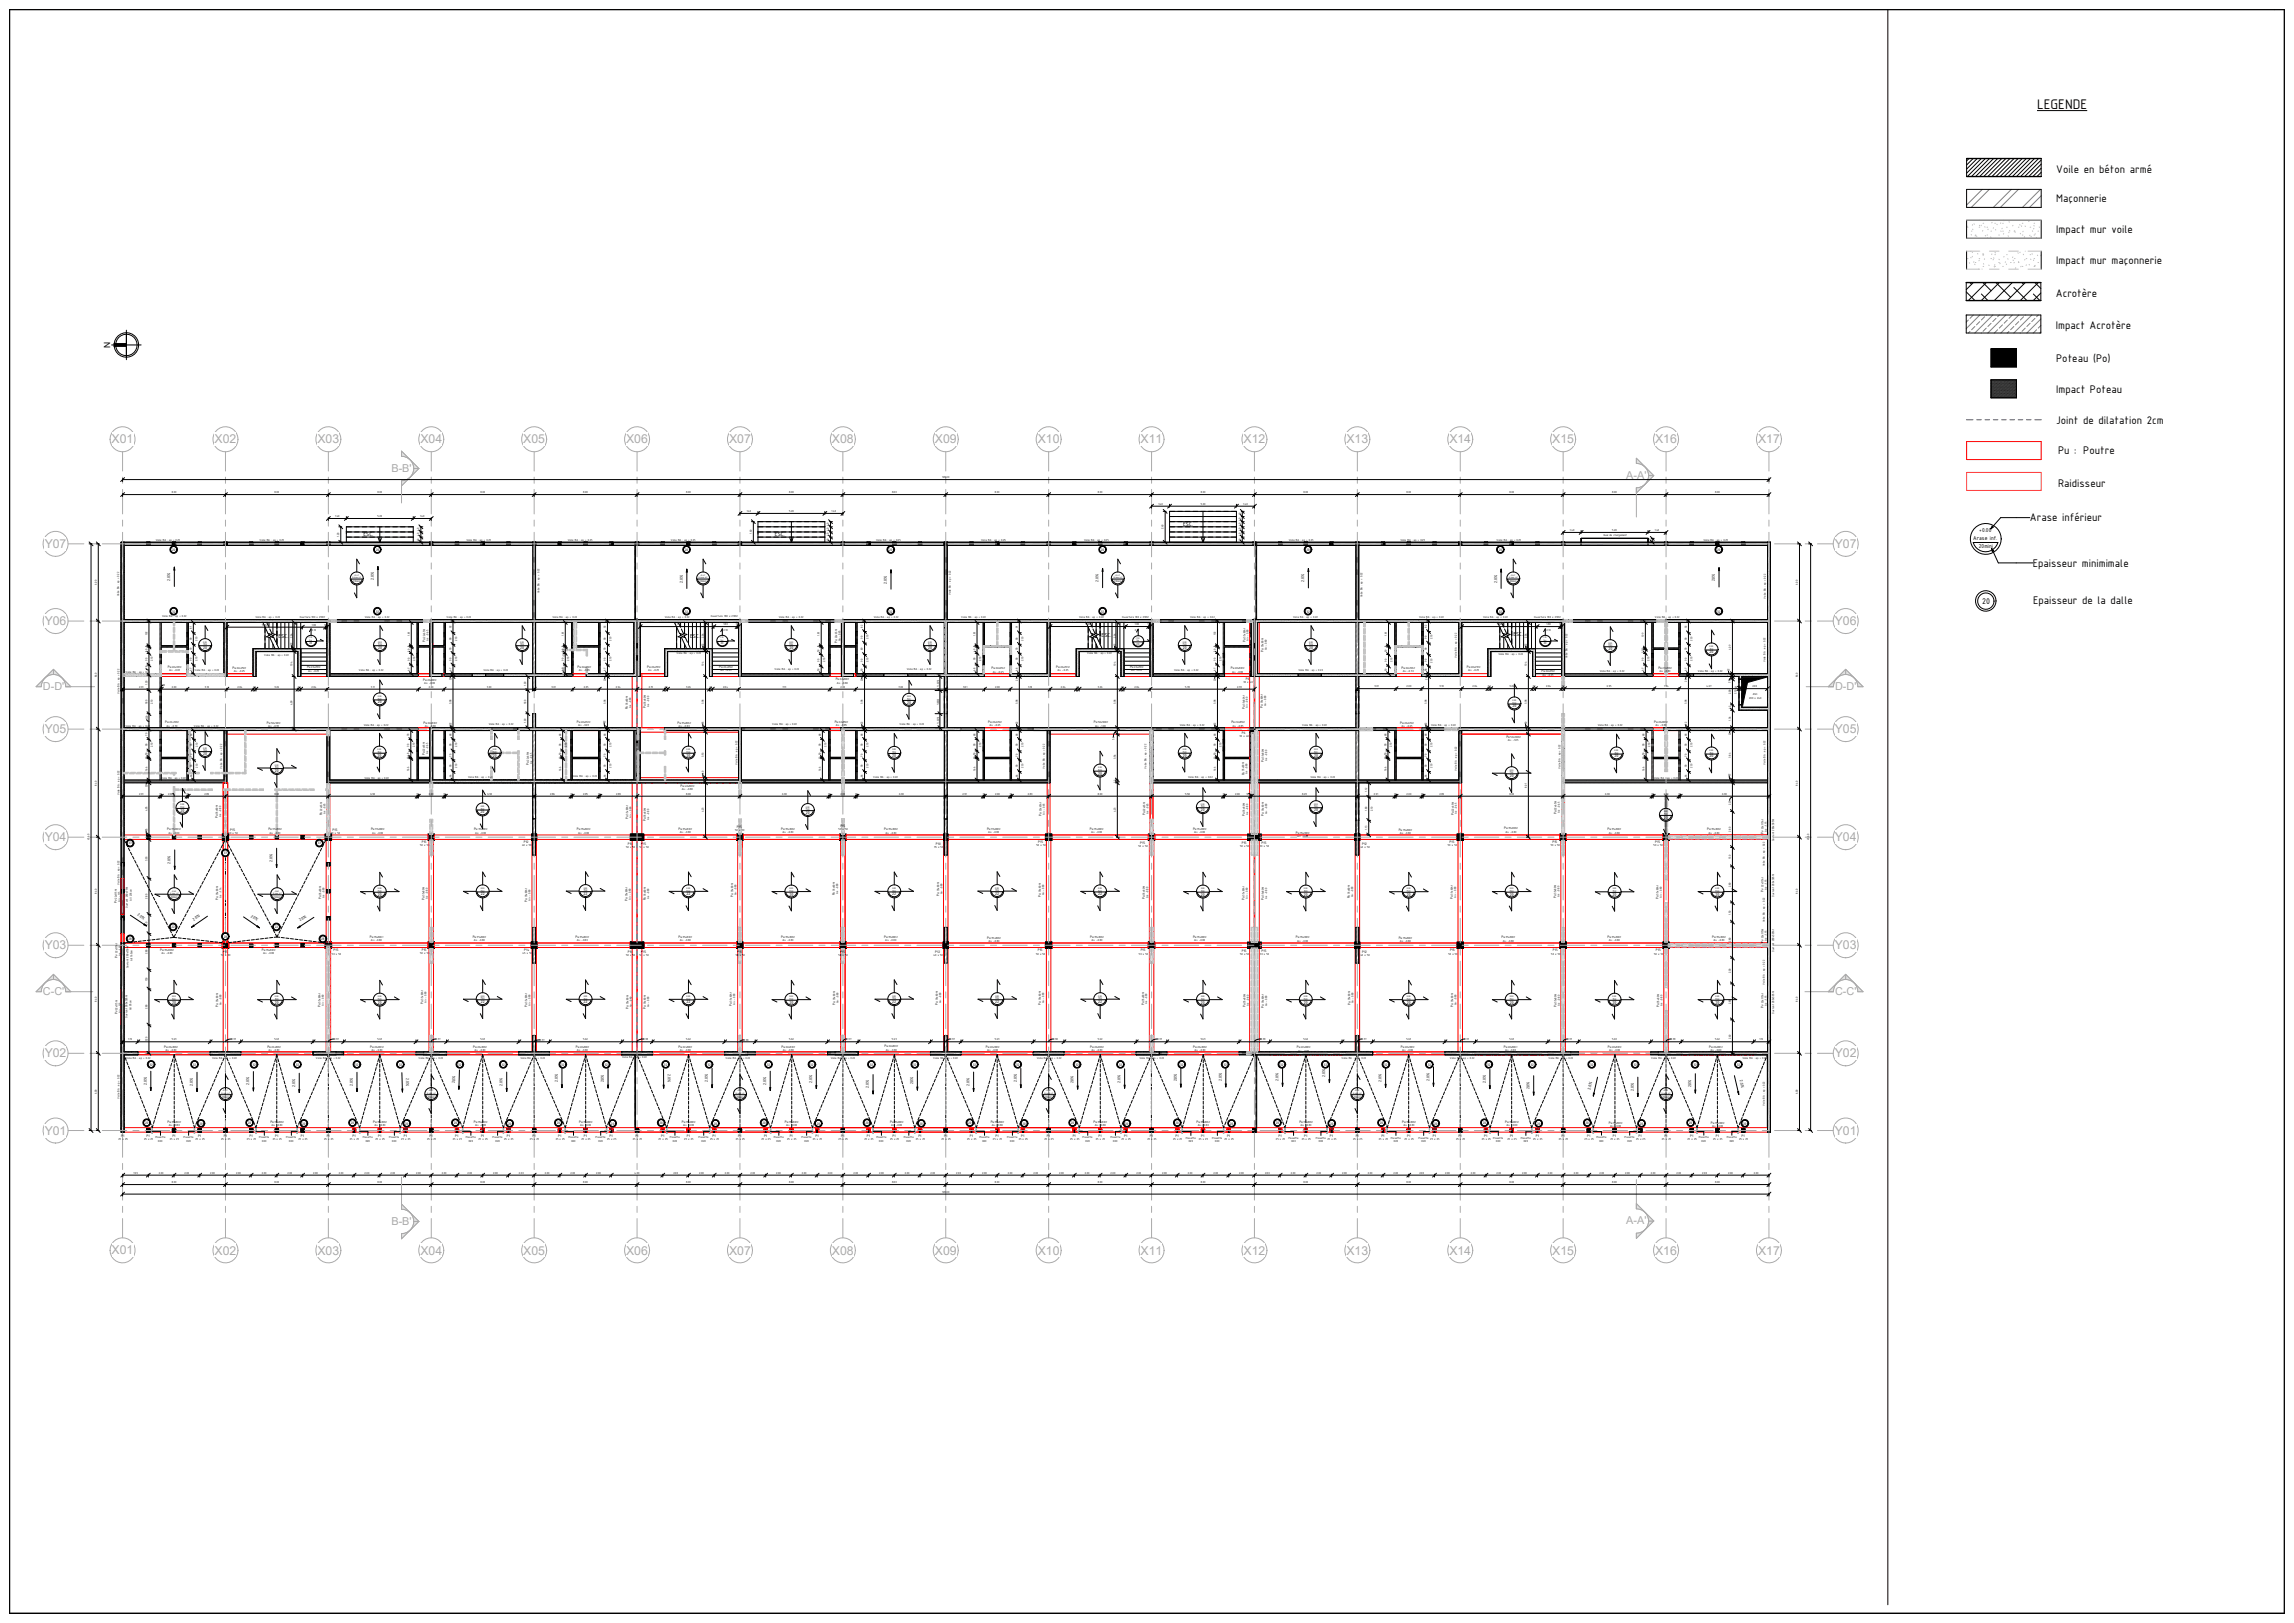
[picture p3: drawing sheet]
<svg xmlns="http://www.w3.org/2000/svg" width="1189mm" height="841mm" viewBox="0 0 1189 841" stroke-linecap="round" stroke-linejoin="round" font-family="sans-serif">
<defs><g id="words">
<text font-size="7.8" x="1056" y="56">LEGENDE</text>
<g font-size="6.3" fill="#aaa">
<text x="58" y="230">X01</text>
<text x="111" y="230">X02</text>
<text x="165" y="230">X03</text>
<text x="218" y="230">X04</text>
<text x="271" y="230">X05</text>
<text x="325" y="230">X06</text>
<text x="378" y="230">X07</text>
<text x="431" y="230">X08</text>
<text x="485" y="230">X09</text>
<text x="538" y="230">X10</text>
<text x="591" y="230">X11</text>
<text x="645" y="230">X12</text>
<text x="698" y="230">X13</text>
<text x="751" y="230">X14</text>
<text x="805" y="230">X15</text>
<text x="858" y="230">X16</text>
<text x="911" y="230">X17</text>
<text x="23" y="284">Y07</text>
<text x="951" y="284">Y07</text>
<text x="23" y="324">Y06</text>
<text x="951" y="324">Y06</text>
<text x="23" y="380">Y05</text>
<text x="951" y="380">Y05</text>
<text x="23" y="436">Y04</text>
<text x="951" y="436">Y04</text>
<text x="23" y="492">Y03</text>
<text x="951" y="492">Y03</text>
<text x="23" y="548">Y02</text>
<text x="951" y="548">Y02</text>
<text x="23" y="588">Y01</text>
<text x="951" y="588">Y01</text>
<text x="58" y="650">X01</text>
<text x="111" y="650">X02</text>
<text x="165" y="650">X03</text>
<text x="218" y="650">X04</text>
<text x="271" y="650">X05</text>
<text x="325" y="650">X06</text>
<text x="378" y="650">X07</text>
<text x="431" y="650">X08</text>
<text x="485" y="650">X09</text>
<text x="538" y="650">X10</text>
<text x="591" y="650">X11</text>
<text x="645" y="650">X12</text>
<text x="698" y="650">X13</text>
<text x="751" y="650">X14</text>
<text x="805" y="650">X15</text>
<text x="858" y="650">X16</text>
<text x="911" y="650">X17</text>
</g>
<g font-size="6.2">
<text x="1066" y="89">Voile en béton armé</text>
<text x="1066" y="105">Maçonnerie</text>
<text x="1066" y="121">Impact mur voile</text>
<text x="1066" y="137">Impact mur maçonnerie</text>
<text x="1066" y="154">Acrotère</text>
<text x="1066" y="171">Impact Acrotère</text>
<text x="1066" y="187">Poteau (Po)</text>
<text x="1066" y="203">Impact Poteau</text>
<text x="1066" y="219">Joint de dilatation 2cm</text>
<text x="1067" y="235">Pu : Poutre</text>
<text x="1067" y="253">Raidisseur</text>
<text x="1052" y="270">Arase inférieur</text>
<text x="1054" y="294">Epaisseur minimimale</text>
<text x="1054" y="313">Epaisseur de la dalle</text>
</g>
<g font-size="5.6" fill="#aaa">
<text x="203" y="244">B-B'</text>
<text x="843" y="248">A-A'</text>
<text x="22" y="357">D-D'</text>
<text x="951" y="357">D-D'</text>
<text x="22" y="515">C-C'</text>
<text x="951" y="515">C-C'</text>
<text x="203" y="635">B-B'</text>
<text x="843" y="634">A-A'</text>
</g>
<text font-size="4.6" x="1027" y="313">20</text>
<text font-size="4.4" x="57" y="180" transform="rotate(-90 57 180)">N</text>
<g font-size="3.2">
<text x="613" y="273">ESC.</text>
<text x="1026" y="276">+0.00</text>
<text x="188" y="278">ESC.</text>
<text x="402" y="278">ESC.</text>
<text x="1023" y="280">Arase inf.</text>
<text x="1026" y="284">20mini</text>
<text x="571" y="330">ESC.</text>
<text x="784" y="330">ESC.</text>
<text x="144" y="331">ESC.</text>
<text x="358" y="330">ESC.</text>
</g>
<g font-size="2.3">
<text x="88" y="301" transform="rotate(-90 88 301)">2.0%</text>
<text x="194" y="301" transform="rotate(-90 194 301)">2.0%</text>
<text x="354" y="302" transform="rotate(-90 354 302)">2.0%</text>
<text x="460" y="302" transform="rotate(-90 460 302)">2.0%</text>
<text x="569" y="302" transform="rotate(-90 569 302)">2.0%</text>
<text x="676" y="302" transform="rotate(-90 676 302)">2.0%</text>
<text x="776" y="302" transform="rotate(-90 776 302)">2.0%</text>
<text x="889" y="301" transform="rotate(-90 889 301)">2.0%</text>
<text x="105" y="336">20</text>
<text x="196" y="336">20</text>
<text x="270" y="336">20</text>
<text x="409" y="336">20</text>
<text x="481" y="336">20</text>
<text x="613" y="336">20</text>
<text x="679" y="336">20</text>
<text x="834" y="337">20</text>
<text x="886" y="339">20</text>
<text x="196" y="364">20</text>
<text x="470" y="365">20</text>
<text x="784" y="367">20</text>
<text x="105" y="391">20</text>
<text x="196" y="392">20</text>
<text x="255" y="392">20</text>
<text x="356" y="392">20</text>
<text x="462" y="392">20</text>
<text x="613" y="392">20</text>
<text x="681" y="392">20</text>
<text x="837" y="393">20</text>
<text x="886" y="393">20</text>
<text x="142" y="400">20</text>
<text x="569" y="401">20</text>
<text x="782" y="403">20</text>
<text x="94" y="421">20</text>
<text x="249" y="422">20</text>
<text x="418" y="422">20</text>
<text x="622" y="420">20</text>
<text x="681" y="420">20</text>
<text x="862" y="424">20</text>
<text x="88" y="448" transform="rotate(-90 88 448)">2.0%</text>
<text x="141" y="447" transform="rotate(-90 141 447)">2.0%</text>
<text x="196" y="464">20</text>
<text x="249" y="464">22</text>
<text x="302" y="464">22</text>
<text x="356" y="464">22</text>
<text x="409" y="464">20</text>
<text x="462" y="464">22</text>
<text x="516" y="464">22</text>
<text x="569" y="464">22</text>
<text x="622" y="464">20</text>
<text x="676" y="464">20</text>
<text x="729" y="464">20</text>
<text x="782" y="464">20</text>
<text x="836" y="464">20</text>
<text x="889" y="464">20</text>
<text x="71" y="474" transform="rotate(34 71 474)">2.0%</text>
<text x="100" y="477" transform="rotate(-35 100 477)">2.0%</text>
<text x="130" y="475" transform="rotate(34 130 475)">2.0%</text>
<text x="156" y="477" transform="rotate(-33 156 477)">2.0%</text>
<text x="89" y="520">20</text>
<text x="142" y="520">20</text>
<text x="196" y="520">20</text>
<text x="249" y="520">22</text>
<text x="302" y="520">22</text>
<text x="356" y="520">22</text>
<text x="409" y="520">20</text>
<text x="462" y="520">22</text>
<text x="516" y="520">22</text>
<text x="569" y="520">22</text>
<text x="622" y="520">20</text>
<text x="676" y="520">20</text>
<text x="729" y="520">20</text>
<text x="782" y="520">20</text>
<text x="836" y="520">20</text>
<text x="889" y="520">20</text>
<text x="346" y="557" transform="rotate(90 346 557)">2.0%</text>
<text x="76" y="562" transform="rotate(-90 76 562)">2.0%</text>
<text x="100" y="563" transform="rotate(-90 100 563)">2.0%</text>
<text x="129" y="562" transform="rotate(-90 129 562)">2.0%</text>
<text x="153" y="563" transform="rotate(-90 153 563)">2.0%</text>
<text x="183" y="563" transform="rotate(-90 183 563)">2.0%</text>
<text x="211" y="559" transform="rotate(88 211 559)">2.0%</text>
<text x="236" y="561" transform="rotate(-88 236 561)">2.0%</text>
<text x="261" y="563" transform="rotate(-90 261 563)">2.0%</text>
<text x="289" y="561" transform="rotate(-90 289 561)">2.0%</text>
<text x="313" y="561" transform="rotate(-90 313 561)">2.0%</text>
<text x="367" y="561" transform="rotate(-90 367 561)">2.0%</text>
<text x="397" y="562" transform="rotate(-90 397 562)">2.0%</text>
<text x="421" y="561" transform="rotate(-90 421 561)">2.0%</text>
<text x="450" y="564" transform="rotate(-90 450 564)">2.0%</text>
<text x="473" y="562" transform="rotate(-90 473 562)">2.0%</text>
<text x="503" y="563" transform="rotate(-90 503 563)">2.0%</text>
<text x="527" y="561" transform="rotate(-90 527 561)">2.0%</text>
<text x="556" y="561" transform="rotate(-90 556 561)">2.0%</text>
<text x="581" y="561" transform="rotate(-90 581 561)">2.0%</text>
<text x="610" y="560" transform="rotate(-90 610 560)">2.0%</text>
<text x="633" y="560" transform="rotate(-90 633 560)">2.0%</text>
<text x="663" y="560" transform="rotate(-90 663 560)">2.0%</text>
<text x="687" y="558" transform="rotate(-90 687 558)">2.0%</text>
<text x="716" y="560" transform="rotate(-90 716 560)">2.0%</text>
<text x="741" y="560" transform="rotate(-90 741 560)">2.0%</text>
<text x="770" y="561" transform="rotate(-90 770 561)">2.0%</text>
<text x="877" y="563" transform="rotate(-90 877 563)">2.0%</text>
<text x="902" y="560" transform="rotate(77 902 560)">2.0%</text>
<text x="793" y="565" transform="rotate(-90 793 565)">2.0%</text>
<text x="824" y="565" transform="rotate(-77 824 565)">2.0%</text>
<text x="847" y="565" transform="rotate(-90 847 565)">2.0%</text>
</g>
<g font-size="1.9">
<text x="89" y="285">20</text>
<text x="195" y="285">20</text>
<text x="355" y="285">20</text>
<text x="461" y="285">20</text>
<text x="571" y="285">20</text>
<text x="677" y="285">20</text>
<text x="777" y="285">20</text>
<text x="890" y="285">20</text>
<text x="89" y="317">32</text>
<text x="195" y="317">32</text>
<text x="355" y="317">32</text>
<text x="461" y="317">32</text>
<text x="571" y="317">32</text>
<text x="677" y="317">32</text>
<text x="777" y="317">32</text>
<text x="890" y="317">32</text>
<text x="220" y="333" transform="rotate(-90 220 333)">Pu</text>
<text x="434" y="333" transform="rotate(-90 434 333)">Pu</text>
<text x="645" y="333" transform="rotate(-90 645 333)">Pu</text>
<text x="655" y="338" transform="rotate(-90 655 338)">Pu</text>
<text x="87" y="346">Pu</text>
<text x="121" y="346">Pu</text>
<text x="159" y="346">Pu</text>
<text x="299" y="346">Pu</text>
<text x="335" y="346">Pu</text>
<text x="373" y="346">Pu</text>
<text x="514" y="347">Pu</text>
<text x="547" y="346">Pu</text>
<text x="586" y="346">Pu</text>
<text x="638" y="347">Pu</text>
<text x="726" y="347">Pu</text>
<text x="760" y="346">Pu</text>
<text x="860" y="347">Pu</text>
<text x="219" y="353">Pu</text>
<text x="433" y="353">Pu</text>
<text x="646" y="352">P6</text>
<text x="799" y="348">Pu</text>
<text x="325" y="368" transform="rotate(-90 325 368)">Pu</text>
<text x="335" y="367" transform="rotate(-90 335 367)">Pu</text>
<text x="645" y="367" transform="rotate(-90 645 367)">Pu</text>
<text x="655" y="367" transform="rotate(-90 655 367)">Pu</text>
<text x="86" y="375">Pu</text>
<text x="138" y="375">Pu</text>
<text x="220" y="375">Pu</text>
<text x="299" y="375">Pu</text>
<text x="351" y="375">Pu</text>
<text x="433" y="375">Pu</text>
<text x="512" y="375">Pu</text>
<text x="567" y="375">Pu</text>
<text x="638" y="375">Pu</text>
<text x="726" y="375">Pu</text>
<text x="857" y="375">Pu</text>
<text x="644" y="380">P6</text>
<text x="781" y="382">Pu</text>
<text x="220" y="391" transform="rotate(-90 220 391)">Pu</text>
<text x="655" y="395" transform="rotate(-90 655 395)">Pu</text>
<text x="274" y="396" transform="rotate(-90 274 396)">Pu</text>
<text x="645" y="402" transform="rotate(-90 645 402)">Pu</text>
<text x="353" y="408">Pu</text>
<text x="113" y="424" transform="rotate(-90 113 424)">Pu</text>
<text x="167" y="423" transform="rotate(-90 167 423)">Pu</text>
<text x="326" y="424" transform="rotate(-90 326 424)">Pu</text>
<text x="335" y="426" transform="rotate(-90 335 426)">Pu</text>
<text x="540" y="423" transform="rotate(-90 540 423)">Pu</text>
<text x="594" y="423" transform="rotate(-90 594 423)">Pu</text>
<text x="645" y="423" transform="rotate(-90 645 423)">Pu</text>
<text x="655" y="423" transform="rotate(-90 655 423)">Pu</text>
<text x="753" y="422" transform="rotate(-90 753 422)">Pu</text>
<text x="807" y="422" transform="rotate(-90 807 422)">Pu</text>
<text x="87" y="430">Pu</text>
<text x="119" y="430">P15</text>
<text x="139" y="430">Pu</text>
<text x="172" y="430">P15</text>
<text x="192" y="430">Pu</text>
<text x="246" y="430">Pu</text>
<text x="299" y="430">Pu</text>
<text x="352" y="430">Pu</text>
<text x="382" y="429">P15</text>
<text x="405" y="430">Pu</text>
<text x="436" y="429">P15</text>
<text x="458" y="430">Pu</text>
<text x="512" y="430">Pu</text>
<text x="565" y="430">Pu</text>
<text x="618" y="430">Pu</text>
<text x="725" y="431">Pu</text>
<text x="780" y="430">Pu</text>
<text x="833" y="430">Pu</text>
<text x="885" y="430">Pu</text>
<text x="914" y="432" transform="rotate(-90 914 432)">Pv</text>
<text x="67" y="438">37</text>
<text x="165" y="438">37</text>
<text x="219" y="437">P15</text>
<text x="272" y="437">P12</text>
<text x="325" y="438">P15</text>
<text x="332" y="438">P15</text>
<text x="485" y="438">P10</text>
<text x="538" y="437">P15</text>
<text x="591" y="437">P15</text>
<text x="644" y="437">P15</text>
<text x="654" y="437">P15</text>
<text x="672" y="432">Pu</text>
<text x="706" y="438">P12</text>
<text x="751" y="437">P15</text>
<text x="805" y="437">P15</text>
<text x="858" y="437">P15</text>
<text x="116" y="443">37</text>
<text x="914" y="462" transform="rotate(-90 914 462)">Pv</text>
<text x="61" y="468" transform="rotate(-90 61 468)">Pv</text>
<text x="113" y="466" transform="rotate(-90 113 466)">Pu</text>
<text x="166" y="466" transform="rotate(-90 166 466)">Pu</text>
<text x="220" y="466" transform="rotate(-90 220 466)">Pu</text>
<text x="273" y="467" transform="rotate(-90 273 467)">Pu</text>
<text x="325" y="467" transform="rotate(-90 325 467)">Pu</text>
<text x="335" y="467" transform="rotate(-90 335 467)">Pu</text>
<text x="380" y="465" transform="rotate(-90 380 465)">Pu</text>
<text x="433" y="464" transform="rotate(-90 433 464)">Pu</text>
<text x="487" y="464" transform="rotate(-90 487 464)">Pu</text>
<text x="539" y="465" transform="rotate(-90 539 465)">Pu</text>
<text x="593" y="466" transform="rotate(-90 593 466)">Pu</text>
<text x="645" y="466" transform="rotate(-90 645 466)">Pu</text>
<text x="655" y="466" transform="rotate(-90 655 466)">Pu</text>
<text x="700" y="466" transform="rotate(-90 700 466)">Pu</text>
<text x="753" y="466" transform="rotate(-90 753 466)">Pu</text>
<text x="807" y="465" transform="rotate(-90 807 465)">Pu</text>
<text x="860" y="466" transform="rotate(-90 860 466)">Pu</text>
<text x="89" y="481">22</text>
<text x="116" y="486">28</text>
<text x="142" y="481">22</text>
<text x="352" y="486">Pu</text>
<text x="405" y="486">Pu</text>
<text x="458" y="486">Pu</text>
<text x="565" y="486">Pu</text>
<text x="67" y="487">28</text>
<text x="167" y="487">28</text>
<text x="192" y="486">Pu</text>
<text x="245" y="486">Pu</text>
<text x="298" y="486">Pu</text>
<text x="512" y="486">Pu</text>
<text x="618" y="486">Pu</text>
<text x="672" y="486">Pu</text>
<text x="725" y="486">Pu</text>
<text x="778" y="486">Pu</text>
<text x="833" y="486">Pu</text>
<text x="887" y="486">Pu</text>
<text x="914" y="488" transform="rotate(-90 914 488)">Pv</text>
<text x="61" y="496" transform="rotate(-90 61 496)">Pv</text>
<text x="83" y="493">Pu</text>
<text x="116" y="494">P15</text>
<text x="136" y="493">Pu</text>
<text x="173" y="493">P15</text>
<text x="219" y="493">P15</text>
<text x="272" y="493">P14</text>
<text x="325" y="494">P15</text>
<text x="332" y="494">P15</text>
<text x="382" y="494">P15</text>
<text x="436" y="494">P15</text>
<text x="485" y="494">P12</text>
<text x="538" y="493">P15</text>
<text x="591" y="493">P15</text>
<text x="644" y="493">P15</text>
<text x="654" y="493">P15</text>
<text x="706" y="494">P12</text>
<text x="752" y="493">P15</text>
<text x="805" y="493">P15</text>
<text x="858" y="493">P15</text>
<text x="113" y="522" transform="rotate(-90 113 522)">Pu</text>
<text x="166" y="522" transform="rotate(-90 166 522)">Pu</text>
<text x="219" y="520" transform="rotate(-90 219 520)">Pu</text>
<text x="273" y="522" transform="rotate(-90 273 522)">Pu</text>
<text x="379" y="521" transform="rotate(-90 379 521)">Pu</text>
<text x="433" y="521" transform="rotate(-90 433 521)">Pu</text>
<text x="486" y="521" transform="rotate(-90 486 521)">Pu</text>
<text x="539" y="521" transform="rotate(-90 539 521)">Pu</text>
<text x="593" y="521" transform="rotate(-90 593 521)">Pu</text>
<text x="646" y="522" transform="rotate(-90 646 522)">Pu</text>
<text x="700" y="521" transform="rotate(-90 700 521)">Pu</text>
<text x="753" y="522" transform="rotate(-90 753 522)">Pu</text>
<text x="807" y="522" transform="rotate(-90 807 522)">Pu</text>
<text x="860" y="522" transform="rotate(-90 860 522)">Pu</text>
<text x="61" y="526" transform="rotate(-90 61 526)">Pv</text>
<text x="326" y="523" transform="rotate(-90 326 523)">Pu</text>
<text x="335" y="523" transform="rotate(-90 335 523)">Pu</text>
<text x="655" y="522" transform="rotate(-90 655 522)">Pu</text>
<text x="914" y="522" transform="rotate(-90 914 522)">Pv</text>
<text x="85" y="543">Pu</text>
<text x="139" y="543">Pu</text>
<text x="192" y="543">Pu</text>
<text x="245" y="543">Pu</text>
<text x="298" y="543">Pu</text>
<text x="352" y="543">Pu</text>
<text x="405" y="543">Pu</text>
<text x="458" y="543">Pu</text>
<text x="511" y="543">Pu</text>
<text x="565" y="543">Pu</text>
<text x="618" y="543">Pu</text>
<text x="672" y="543">Pu</text>
<text x="726" y="543">Pu</text>
<text x="779" y="543">Pu</text>
<text x="833" y="543">Pu</text>
<text x="886" y="543">Pu</text>
<text x="77" y="552">32</text>
<text x="100" y="552">32</text>
<text x="131" y="552">32</text>
<text x="153" y="552">32</text>
<text x="184" y="552">32</text>
<text x="207" y="552">32</text>
<text x="237" y="552">32</text>
<text x="260" y="552">32</text>
<text x="291" y="552">32</text>
<text x="313" y="552">32</text>
<text x="344" y="552">32</text>
<text x="367" y="552">32</text>
<text x="397" y="552">32</text>
<text x="420" y="552">32</text>
<text x="451" y="552">32</text>
<text x="473" y="552">32</text>
<text x="504" y="552">32</text>
<text x="527" y="552">32</text>
<text x="557" y="552">32</text>
<text x="580" y="552">32</text>
<text x="612" y="552">32</text>
<text x="634" y="552">32</text>
<text x="664" y="552">32</text>
<text x="686" y="552">32</text>
<text x="717" y="552">32</text>
<text x="740" y="552">32</text>
<text x="771" y="552">32</text>
<text x="793" y="552">32</text>
<text x="824" y="552">32</text>
<text x="847" y="552">32</text>
<text x="878" y="552">32</text>
<text x="900" y="552">32</text>
<text x="87" y="582">Pu</text>
<text x="140" y="582">Pu</text>
<text x="193" y="582">Pu</text>
<text x="246" y="582">Pu</text>
<text x="300" y="582">Pu</text>
<text x="353" y="582">Pu</text>
<text x="407" y="582">Pu</text>
<text x="461" y="582">Pu</text>
<text x="513" y="582">Pu</text>
<text x="567" y="582">Pu</text>
<text x="620" y="582">Pu</text>
<text x="673" y="582">Pu</text>
<text x="727" y="582">Pu</text>
<text x="780" y="582">Pu</text>
<text x="75" y="582">20</text>
<text x="103" y="583">20</text>
<text x="129" y="582">20</text>
<text x="157" y="583">20</text>
<text x="182" y="582">20</text>
<text x="210" y="583">20</text>
<text x="235" y="582">20</text>
<text x="263" y="583">20</text>
<text x="289" y="582">20</text>
<text x="317" y="583">20</text>
<text x="342" y="582">20</text>
<text x="370" y="583">20</text>
<text x="395" y="582">20</text>
<text x="423" y="583">20</text>
<text x="449" y="582">20</text>
<text x="477" y="583">20</text>
<text x="502" y="582">20</text>
<text x="530" y="583">20</text>
<text x="555" y="582">20</text>
<text x="583" y="583">20</text>
<text x="609" y="582">20</text>
<text x="637" y="583">20</text>
<text x="661" y="582">20</text>
<text x="689" y="583">20</text>
<text x="715" y="582">20</text>
<text x="743" y="583">20</text>
<text x="769" y="582">20</text>
<text x="797" y="583">20</text>
<text x="822" y="582">20</text>
<text x="834" y="582">Pu</text>
<text x="850" y="583">20</text>
<text x="875" y="582">20</text>
<text x="887" y="582">Pu</text>
<text x="904" y="583">20</text>
<text x="63" y="589">P1</text>
<text x="76" y="589">P1</text>
<text x="89" y="589">P1</text>
<text x="103" y="589">P1</text>
<text x="116" y="589">P1</text>
<text x="129" y="589">P1</text>
<text x="143" y="589">P1</text>
<text x="156" y="589">P1</text>
<text x="169" y="589">P1</text>
<text x="183" y="589">P1</text>
<text x="196" y="589">P1</text>
<text x="209" y="589">P1</text>
<text x="223" y="589">P1</text>
<text x="236" y="589">P1</text>
<text x="249" y="589">P1</text>
<text x="263" y="589">P1</text>
<text x="276" y="589">P1</text>
<text x="289" y="589">P1</text>
<text x="303" y="589">P1</text>
<text x="316" y="589">P1</text>
<text x="329" y="589">P1</text>
<text x="343" y="589">P1</text>
<text x="356" y="589">P1</text>
<text x="369" y="589">P1</text>
<text x="383" y="589">P1</text>
<text x="396" y="589">P1</text>
<text x="409" y="589">P1</text>
<text x="423" y="589">P1</text>
<text x="436" y="589">P1</text>
<text x="449" y="589">P1</text>
<text x="463" y="589">P1</text>
<text x="476" y="589">P1</text>
<text x="489" y="589">P1</text>
<text x="503" y="589">P1</text>
<text x="516" y="589">P1</text>
<text x="529" y="589">P1</text>
<text x="543" y="589">P1</text>
<text x="556" y="589">P1</text>
<text x="569" y="589">P1</text>
<text x="583" y="589">P1</text>
<text x="596" y="589">P1</text>
<text x="609" y="589">P1</text>
<text x="623" y="589">P1</text>
<text x="636" y="589">P1</text>
<text x="663" y="589">P1</text>
<text x="676" y="589">P1</text>
<text x="689" y="589">P1</text>
<text x="703" y="589">P1</text>
<text x="716" y="589">P1</text>
<text x="729" y="589">P1</text>
<text x="743" y="589">P1</text>
<text x="756" y="589">P1</text>
<text x="769" y="589">P1</text>
<text x="783" y="589">P1</text>
<text x="796" y="589">P1</text>
<text x="809" y="589">P1</text>
<text x="823" y="589">P1</text>
<text x="836" y="589">P1</text>
<text x="849" y="589">P1</text>
<text x="863" y="589">P1</text>
<text x="876" y="589">P1</text>
<text x="889" y="589">P1</text>
<text x="903" y="589">P1</text>
</g>
<g font-size="1.6">
<text x="488" y="248">128.00</text>
<text x="89" y="255">8.00</text>
<text x="142" y="255">8.00</text>
<text x="196" y="255">8.00</text>
<text x="249" y="255">8.00</text>
<text x="302" y="255">8.00</text>
<text x="356" y="255">8.00</text>
<text x="409" y="255">8.00</text>
<text x="462" y="255">8.00</text>
<text x="516" y="255">8.00</text>
<text x="569" y="255">8.00</text>
<text x="622" y="255">8.00</text>
<text x="676" y="255">8.00</text>
<text x="729" y="255">8.00</text>
<text x="782" y="255">8.00</text>
<text x="836" y="255">8.00</text>
<text x="889" y="255">8.00</text>
<text x="600" y="261">1.40</text>
<text x="622" y="261">5.20</text>
<text x="644" y="261">1.40</text>
<text x="174" y="268">1.40</text>
<text x="196" y="268">5.20</text>
<text x="218" y="268">1.40</text>
<text x="387" y="265">1.40</text>
<text x="409" y="265">5.20</text>
<text x="431" y="265">1.40</text>
<text x="643" y="270" transform="rotate(-90 643 270)">40</text>
<text x="643" y="267" transform="rotate(-90 643 267)">40</text>
<text x="217" y="275" transform="rotate(-90 217 275)">40</text>
<text x="430" y="275" transform="rotate(-90 430 275)">40</text>
<text x="430" y="272" transform="rotate(-90 430 272)">40</text>
<text x="603" y="274" transform="rotate(-90 603 274)">2.40</text>
<text x="643" y="275" transform="rotate(-90 643 275)">40</text>
<text x="643" y="272" transform="rotate(-90 643 272)">40</text>
<text x="814" y="275">1.40</text>
<text x="836" y="275">5.20</text>
<text x="858" y="275">1.40</text>
<text x="81" y="280">Voile BA : ep = 0.25</text>
<text x="135" y="280">Voile BA : ep = 0.25</text>
<text x="176" y="278" transform="rotate(-90 176 278)">1.20</text>
<text x="217" y="280" transform="rotate(-90 217 280)">40</text>
<text x="217" y="278" transform="rotate(-90 217 278)">40</text>
<text x="242" y="280">Voile BA : ep = 0.25</text>
<text x="294" y="280">Voile BA : ep = 0.25</text>
<text x="348" y="280">Voile BA : ep = 0.25</text>
<text x="390" y="277" transform="rotate(-90 390 277)">1.60</text>
<text x="430" y="280" transform="rotate(-90 430 280)">40</text>
<text x="430" y="278" transform="rotate(-90 430 278)">40</text>
<text x="454" y="280">Voile BA : ep = 0.25</text>
<text x="509" y="280">Voile BA : ep = 0.25</text>
<text x="562" y="280">Voile BA : ep = 0.25</text>
<text x="643" y="280" transform="rotate(-90 643 280)">40</text>
<text x="643" y="278" transform="rotate(-90 643 278)">40</text>
<text x="668" y="280">Voile BA : ep = 0.25</text>
<text x="726" y="280">Voile BA : ep = 0.25</text>
<text x="776" y="280">Voile BA : ep = 0.25</text>
<text x="831" y="278">Quai de chargement</text>
<text x="856" y="281" transform="rotate(-90 856 281)">30</text>
<text x="883" y="280">Voile BA : ep = 0.25</text>
<text x="50" y="303" transform="rotate(-90 50 303)">6.00</text>
<text x="183" y="302">20mini</text>
<text x="363" y="302">20mini</text>
<text x="578" y="302">20mini</text>
<text x="783" y="302">20mini</text>
<text x="932" y="303" transform="rotate(-90 932 303)">6.00</text>
<text x="62" y="309" transform="rotate(-90 62 309)">Voile BA : ep = 0.22</text>
<text x="280" y="307" transform="rotate(-90 280 307)">Voile BA : ep = 0.22</text>
<text x="493" y="308" transform="rotate(-90 493 308)">Voile BA : ep = 0.22</text>
<text x="706" y="310" transform="rotate(-90 706 310)">Voile BA : ep = 0.22</text>
<text x="915" y="310" transform="rotate(-90 915 310)">Voile BA : ep = 0.22</text>
<text x="84" y="320">Voile BA : ep = 0.22</text>
<text x="132" y="320">Voile BA : ep = 0.22</text>
<text x="155" y="320">Ouvrture 180 x 210ht</text>
<text x="189" y="320">Voile BA : ep = 0.22</text>
<text x="231" y="320">Voile BA : ep = 0.22</text>
<text x="286" y="320">Voile BA : ep = 0.22</text>
<text x="345" y="320">Voile BA : ep = 0.22</text>
<text x="350" y="324">5.73</text>
<text x="368" y="320">Ouverture 180 x 210ht</text>
<text x="375" y="324">1.80</text>
<text x="381" y="324">12</text>
<text x="404" y="320">Voile BA : ep = 0.22</text>
<text x="453" y="320">Voile BA : ep = 0.22</text>
<text x="498" y="320">Voile BA : ep = 0.22</text>
<text x="559" y="320">Voile BA : ep = 0.22</text>
<text x="563" y="324">5.86</text>
<text x="582" y="320">Ouverture 180 x 210ht</text>
<text x="588" y="324">1.80</text>
<text x="595" y="324">12</text>
<text x="617" y="320">Voile BA : ep = 0.22</text>
<text x="670" y="320">Voile BA : ep = 0.22</text>
<text x="736" y="320">Voile BA : ep = 0.22</text>
<text x="769" y="320">Voile BA : ep = 0.22</text>
<text x="776" y="324">5.86</text>
<text x="795" y="320">Ouverture 180 x 210ht</text>
<text x="802" y="324">1.80</text>
<text x="808" y="324">12</text>
<text x="858" y="320">Voile BA : ep = 0.22</text>
<text x="76" y="329" transform="rotate(-90 76 329)">1.92</text>
<text x="99" y="326" transform="rotate(-90 99 326)">81</text>
<text x="136" y="324">5.86</text>
<text x="162" y="327">2.10</text>
<text x="162" y="324">1.80</text>
<text x="168" y="324">12</text>
<text x="212" y="330" transform="rotate(-90 212 330)">1.81</text>
<text x="234" y="326" transform="rotate(-90 234 326)">92</text>
<text x="292" y="330" transform="rotate(-90 292 330)">1.81</text>
<text x="314" y="326" transform="rotate(-90 314 326)">92</text>
<text x="375" y="327">2.10</text>
<text x="425" y="330" transform="rotate(-90 425 330)">1.81</text>
<text x="447" y="325" transform="rotate(-90 447 325)">82</text>
<text x="506" y="330" transform="rotate(-90 506 330)">1.81</text>
<text x="528" y="325" transform="rotate(-90 528 325)">91</text>
<text x="588" y="327">2.10</text>
<text x="630" y="329" transform="rotate(-90 630 329)">1.92</text>
<text x="719" y="330" transform="rotate(-90 719 330)">1.81</text>
<text x="740" y="325" transform="rotate(-90 740 325)">82</text>
<text x="802" y="327">2.10</text>
<text x="874" y="326" transform="rotate(-90 874 326)">92</text>
<text x="76" y="336" transform="rotate(-90 76 336)">10</text>
<text x="99" y="332" transform="rotate(-90 99 332)">90</text>
<text x="102" y="332" transform="rotate(-90 102 332)">2.10</text>
<text x="105" y="334">fini</text>
<text x="152" y="334" transform="rotate(-90 152 334)">22</text>
<text x="152" y="331" transform="rotate(-90 152 331)">2.04</text>
<text x="160" y="334">20</text>
<text x="196" y="334">fini</text>
<text x="212" y="336" transform="rotate(-90 212 336)">10</text>
<text x="220" y="331" transform="rotate(-90 220 331)">22x65ht</text>
<text x="222" y="332" transform="rotate(-90 222 332)">Ai= -0.65</text>
<text x="234" y="332" transform="rotate(-90 234 332)">90</text>
<text x="237" y="332" transform="rotate(-90 237 332)">2.10</text>
<text x="270" y="334">fini</text>
<text x="292" y="336" transform="rotate(-90 292 336)">10</text>
<text x="314" y="332" transform="rotate(-90 314 332)">90</text>
<text x="317" y="332" transform="rotate(-90 317 332)">2.10</text>
<text x="365" y="335" transform="rotate(-90 365 335)">22</text>
<text x="365" y="331" transform="rotate(-90 365 331)">2.04</text>
<text x="374" y="334">20</text>
<text x="409" y="334">fini</text>
<text x="425" y="336" transform="rotate(-90 425 336)">10</text>
<text x="434" y="331" transform="rotate(-90 434 331)">22x65ht</text>
<text x="436" y="332" transform="rotate(-90 436 332)">Ai= -0.65</text>
<text x="447" y="331" transform="rotate(-90 447 331)">90</text>
<text x="450" y="331" transform="rotate(-90 450 331)">2.10</text>
<text x="481" y="334">fini</text>
<text x="506" y="336" transform="rotate(-90 506 336)">10</text>
<text x="528" y="332" transform="rotate(-90 528 332)">90</text>
<text x="530" y="332" transform="rotate(-90 530 332)">2.10</text>
<text x="578" y="335" transform="rotate(-90 578 335)">22</text>
<text x="578" y="331" transform="rotate(-90 578 331)">2.04</text>
<text x="589" y="334">20</text>
<text x="613" y="334">fini</text>
<text x="630" y="336" transform="rotate(-90 630 336)">10</text>
<text x="645" y="330" transform="rotate(-90 645 330)">35x80ht</text>
<text x="647" y="332" transform="rotate(-90 647 332)">Ai= -0.80</text>
<text x="655" y="335" transform="rotate(-90 655 335)">35x80ht</text>
<text x="679" y="334">fini</text>
<text x="719" y="336" transform="rotate(-90 719 336)">10</text>
<text x="740" y="331" transform="rotate(-90 740 331)">90</text>
<text x="743" y="331" transform="rotate(-90 743 331)">2.10</text>
<text x="791" y="335" transform="rotate(-90 791 335)">22</text>
<text x="791" y="331" transform="rotate(-90 791 331)">2.04</text>
<text x="800" y="334">20</text>
<text x="834" y="335">fini</text>
<text x="852" y="330" transform="rotate(-90 852 330)">1.99</text>
<text x="874" y="332" transform="rotate(-90 874 332)">90</text>
<text x="877" y="332" transform="rotate(-90 877 332)">2.10</text>
<text x="76" y="338" transform="rotate(-90 76 338)">50</text>
<text x="99" y="337" transform="rotate(-90 99 337)">70</text>
<text x="137" y="340">Voile BA : ep = 0.22</text>
<text x="212" y="338" transform="rotate(-90 212 338)">50</text>
<text x="234" y="337" transform="rotate(-90 234 337)">70</text>
<text x="292" y="338" transform="rotate(-90 292 338)">50</text>
<text x="314" y="337" transform="rotate(-90 314 337)">70</text>
<text x="351" y="339">Voile BA : ep = 0.22</text>
<text x="425" y="338" transform="rotate(-90 425 338)">59</text>
<text x="447" y="337" transform="rotate(-90 447 337)">89</text>
<text x="506" y="338" transform="rotate(-90 506 338)">49</text>
<text x="528" y="337" transform="rotate(-90 528 337)">70</text>
<text x="564" y="339">Voile BA : ep = 0.22</text>
<text x="630" y="338" transform="rotate(-90 630 338)">50</text>
<text x="657" y="337" transform="rotate(-90 657 337)">Ai= -0.80</text>
<text x="719" y="338" transform="rotate(-90 719 338)">59</text>
<text x="740" y="337" transform="rotate(-90 740 337)">90</text>
<text x="755" y="341" transform="rotate(-90 755 341)">Voile BA : ep = 0.22</text>
<text x="777" y="340">Voile BA : ep = 0.22</text>
<text x="812" y="341" transform="rotate(-90 812 341)">Voile BA : ep = 0.22</text>
<text x="852" y="338" transform="rotate(-90 852 338)">3210</text>
<text x="874" y="337" transform="rotate(-90 874 337)">70</text>
<text x="886" y="337">fini</text>
<text x="897" y="337" transform="rotate(-90 897 337)">4.09</text>
<text x="76" y="347" transform="rotate(-90 76 347)">78</text>
<text x="76" y="342" transform="rotate(-90 76 342)">90</text>
<text x="79" y="343" transform="rotate(-90 79 343)">2.10</text>
<text x="88" y="348">Ai= -0.65</text>
<text x="89" y="346">22x65ht</text>
<text x="99" y="348" transform="rotate(-90 99 348)">67</text>
<text x="99" y="342" transform="rotate(-90 99 342)">90</text>
<text x="101" y="348">Voile BA : ep = 0.22</text>
<text x="102" y="343" transform="rotate(-90 102 343)">2.10</text>
<text x="123" y="346">22x25ht</text>
<text x="152" y="345" transform="rotate(-90 152 345)">1.94</text>
<text x="161" y="346">22x25ht</text>
<text x="186" y="348">Voile BA : ep = 0.22</text>
<text x="212" y="348" transform="rotate(-90 212 348)">67</text>
<text x="212" y="342" transform="rotate(-90 212 342)">90</text>
<text x="215" y="343" transform="rotate(-90 215 343)">2.10</text>
<text x="234" y="348" transform="rotate(-90 234 348)">67</text>
<text x="234" y="342" transform="rotate(-90 234 342)">90</text>
<text x="237" y="343" transform="rotate(-90 237 343)">2.10</text>
<text x="251" y="348">Voile BA : ep = 0.22</text>
<text x="292" y="348" transform="rotate(-90 292 348)">67</text>
<text x="292" y="342" transform="rotate(-90 292 342)">90</text>
<text x="295" y="343" transform="rotate(-90 295 343)">2.10</text>
<text x="300" y="348">Ai= -0.65</text>
<text x="302" y="346">22x65ht</text>
<text x="314" y="348" transform="rotate(-90 314 348)">67</text>
<text x="314" y="342" transform="rotate(-90 314 342)">90</text>
<text x="317" y="343" transform="rotate(-90 317 343)">2.10</text>
<text x="336" y="348">Ai= -0.25</text>
<text x="338" y="346">22x25ht</text>
<text x="365" y="345" transform="rotate(-90 365 345)">1.94</text>
<text x="373" y="348">Ai= -0.25</text>
<text x="375" y="346">22x25ht</text>
<text x="402" y="347">Voile BA : ep = 0.22</text>
<text x="425" y="348" transform="rotate(-90 425 348)">59</text>
<text x="425" y="343" transform="rotate(-90 425 343)">90</text>
<text x="428" y="343" transform="rotate(-90 428 343)">2.10</text>
<text x="447" y="348" transform="rotate(-90 447 348)">59</text>
<text x="447" y="343" transform="rotate(-90 447 343)">90</text>
<text x="450" y="343" transform="rotate(-90 450 343)">2.10</text>
<text x="470" y="347">Voile BA : ep = 0.22</text>
<text x="506" y="348" transform="rotate(-90 506 348)">68</text>
<text x="506" y="342" transform="rotate(-90 506 342)">90</text>
<text x="508" y="343" transform="rotate(-90 508 343)">2.10</text>
<text x="516" y="347">22x65ht</text>
<text x="528" y="348" transform="rotate(-90 528 348)">68</text>
<text x="528" y="342" transform="rotate(-90 528 342)">90</text>
<text x="530" y="343" transform="rotate(-90 530 343)">2.10</text>
<text x="548" y="348">Ai= -0.25</text>
<text x="550" y="346">22x25ht</text>
<text x="578" y="345" transform="rotate(-90 578 345)">1.94</text>
<text x="586" y="348">Ai= -0.25</text>
<text x="588" y="346">22x25ht</text>
<text x="609" y="348">Voile BA : ep = 0.22</text>
<text x="630" y="348" transform="rotate(-90 630 348)">67</text>
<text x="630" y="342" transform="rotate(-90 630 342)">90</text>
<text x="633" y="343" transform="rotate(-90 633 343)">2.10</text>
<text x="640" y="347">22x80ht</text>
<text x="673" y="348">Voile BA : ep = 0.22</text>
<text x="719" y="348" transform="rotate(-90 719 348)">59</text>
<text x="719" y="343" transform="rotate(-90 719 343)">90</text>
<text x="722" y="343" transform="rotate(-90 722 343)">2.10</text>
<text x="729" y="347">22x70ht</text>
<text x="740" y="348" transform="rotate(-90 740 348)">58</text>
<text x="740" y="343" transform="rotate(-90 740 343)">90</text>
<text x="743" y="343" transform="rotate(-90 743 343)">2.10</text>
<text x="761" y="348">Ai= -0.25</text>
<text x="763" y="346">22x25ht</text>
<text x="791" y="345" transform="rotate(-90 791 345)">1.94</text>
<text x="852" y="348" transform="rotate(-90 852 348)">67</text>
<text x="852" y="342" transform="rotate(-90 852 342)">90</text>
<text x="855" y="343" transform="rotate(-90 855 343)">2.10</text>
<text x="862" y="347">22x80ht</text>
<text x="874" y="348" transform="rotate(-90 874 348)">67</text>
<text x="874" y="342" transform="rotate(-90 874 342)">90</text>
<text x="877" y="343" transform="rotate(-90 877 343)">2.10</text>
<text x="897" y="348" transform="rotate(-90 897 348)">22</text>
<text x="915" y="343" transform="rotate(-90 915 343)">Voile BA : ep = 0.22</text>
<text x="50" y="351" transform="rotate(-90 50 351)">8.40</text>
<text x="65" y="349">Voile BA : ep = 0.22</text>
<text x="121" y="348">Ai= -0.25</text>
<text x="160" y="348">Ai= -0.25</text>
<text x="222" y="353">22x80ht</text>
<text x="234" y="353" transform="rotate(-90 234 353)">22</text>
<text x="314" y="353" transform="rotate(-90 314 353)">22</text>
<text x="435" y="353">22x80ht</text>
<text x="447" y="353" transform="rotate(-90 447 353)">22</text>
<text x="515" y="349">Ai= -0.65</text>
<text x="528" y="353" transform="rotate(-90 528 353)">22</text>
<text x="630" y="353" transform="rotate(-90 630 353)">22</text>
<text x="639" y="349">Ai= -0.80</text>
<text x="644" y="354">30 x 40</text>
<text x="727" y="348">Ai= -0.70</text>
<text x="740" y="352" transform="rotate(-90 740 352)">22</text>
<text x="800" y="350">Ai= -0.25</text>
<text x="801" y="348">22x25ht</text>
<text x="829" y="348">Voile BA : ep = 0.22</text>
<text x="860" y="348">Ai= -0.80</text>
<text x="874" y="353" transform="rotate(-90 874 353)">22</text>
<text x="880" y="348">Voile BA : ep = 0.22</text>
<text x="897" y="354" transform="rotate(-90 897 354)">20</text>
<text x="932" y="351" transform="rotate(-90 932 351)">8.40</text>
<text x="62" y="359" transform="rotate(-90 62 359)">Voile BA : ep = 0.22</text>
<text x="72" y="356">2.91</text>
<text x="76" y="355" transform="rotate(-90 76 355)">1.20</text>
<text x="84" y="356">10</text>
<text x="89" y="356">2.00</text>
<text x="106" y="356">3.10</text>
<text x="123" y="356">2.04</text>
<text x="131" y="356">22</text>
<text x="142" y="356">3.26</text>
<text x="154" y="356">22</text>
<text x="161" y="356">2.04</text>
<text x="192" y="356">7.11</text>
<text x="220" y="355">Ai= -0.80</text>
<text x="222" y="356">2.00</text>
<text x="252" y="356">7.00</text>
<text x="273" y="355" transform="rotate(-90 273 355)">1.09</text>
<text x="286" y="356">3.01</text>
<text x="303" y="356">2.05</text>
<text x="319" y="356">2.94</text>
<text x="336" y="356">2.15</text>
<text x="345" y="356">22</text>
<text x="356" y="356">3.26</text>
<text x="368" y="356">22</text>
<text x="375" y="356">2.04</text>
<text x="405" y="356">7.11</text>
<text x="434" y="354">Ai= -0.80</text>
<text x="436" y="356">2.00</text>
<text x="466" y="356">7.00</text>
<text x="487" y="356" transform="rotate(-90 487 356)">1.09</text>
<text x="499" y="356">3.01</text>
<text x="516" y="356">2.00</text>
<text x="533" y="356">3.10</text>
<text x="550" y="356">2.04</text>
<text x="558" y="356">22</text>
<text x="569" y="356">3.26</text>
<text x="581" y="356">22</text>
<text x="588" y="356">2.04</text>
<text x="614" y="356">5.78</text>
<text x="641" y="356">2.33</text>
<text x="712" y="356">3.01</text>
<text x="729" y="356">2.00</text>
<text x="746" y="356">3.10</text>
<text x="763" y="356">2.04</text>
<text x="771" y="356">22</text>
<text x="782" y="356">3.26</text>
<text x="794" y="356">22</text>
<text x="801" y="356">2.04</text>
<text x="809" y="356">22</text>
<text x="833" y="356">6.95</text>
<text x="863" y="356">1.94</text>
<text x="885" y="356">4.67</text>
<text x="897" y="360" transform="rotate(-90 897 360)">2.00</text>
<text x="899" y="356">22</text>
<text x="900" y="360" transform="rotate(-90 900 360)">2.10</text>
<text x="908" y="356">2.00</text>
<text x="76" y="365" transform="rotate(-90 76 365)">1.80</text>
<text x="79" y="365" transform="rotate(-90 79 365)">2.10</text>
<text x="152" y="365" transform="rotate(-90 152 365)">4.09</text>
<text x="196" y="363">fini</text>
<text x="234" y="365" transform="rotate(-90 234 365)">3.98</text>
<text x="273" y="365" transform="rotate(-90 273 365)">1.80</text>
<text x="314" y="365" transform="rotate(-90 314 365)">3.98</text>
<text x="325" y="365" transform="rotate(-90 325 365)">35x80ht</text>
<text x="335" y="365" transform="rotate(-90 335 365)">35x80ht</text>
<text x="365" y="365" transform="rotate(-90 365 365)">3.98</text>
<text x="447" y="365" transform="rotate(-90 447 365)">3.98</text>
<text x="470" y="363">fini</text>
<text x="487" y="365" transform="rotate(-90 487 365)">1.80</text>
<text x="528" y="365" transform="rotate(-90 528 365)">3.98</text>
<text x="578" y="365" transform="rotate(-90 578 365)">3.98</text>
<text x="630" y="365" transform="rotate(-90 630 365)">3.98</text>
<text x="645" y="365" transform="rotate(-90 645 365)">35x80ht</text>
<text x="655" y="364" transform="rotate(-90 655 364)">35x80ht</text>
<text x="740" y="365" transform="rotate(-90 740 365)">3.98</text>
<text x="784" y="365">fini</text>
<text x="791" y="365" transform="rotate(-90 791 365)">3.98</text>
<text x="874" y="365" transform="rotate(-90 874 365)">3.98</text>
<text x="907" y="362">200 x 240</text>
<text x="908" y="360">ASC.</text>
<text x="327" y="367" transform="rotate(-90 327 367)">Ai= -0.80</text>
<text x="336" y="366" transform="rotate(-90 336 366)">Ai= -0.80</text>
<text x="647" y="367" transform="rotate(-90 647 367)">Ai= -0.80</text>
<text x="656" y="366" transform="rotate(-90 656 366)">Ai= -0.80</text>
<text x="897" y="367" transform="rotate(-90 897 367)">42</text>
<text x="65" y="376">Voile BA : ep = 0.22</text>
<text x="77" y="373" transform="rotate(-90 77 373)">1.20</text>
<text x="86" y="376">Ai= -0.70</text>
<text x="88" y="375">22x70ht</text>
<text x="101" y="376">Voile BA : ep = 0.22</text>
<text x="139" y="377">Ai= -0.95</text>
<text x="141" y="375">50x90ht</text>
<text x="189" y="376">Voile BA : ep = 0.22</text>
<text x="220" y="377">Ai= -0.80</text>
<text x="222" y="375">22x80ht</text>
<text x="234" y="376" transform="rotate(-90 234 376)">22</text>
<text x="253" y="376">Voile BA : ep = 0.22</text>
<text x="273" y="375" transform="rotate(-90 273 375)">1.09</text>
<text x="300" y="376">Ai= -0.65</text>
<text x="301" y="375">22x65ht</text>
<text x="314" y="375" transform="rotate(-90 314 375)">22</text>
<text x="352" y="377">Ai= -0.80</text>
<text x="353" y="375">35x80ht</text>
<text x="365" y="375" transform="rotate(-90 365 375)">35</text>
<text x="400" y="375">Voile BA : ep = 0.22</text>
<text x="433" y="376">Ai= -0.85</text>
<text x="435" y="375">22x85ht</text>
<text x="447" y="375" transform="rotate(-90 447 375)">22</text>
<text x="466" y="376">Voile BA : ep = 0.22</text>
<text x="487" y="375" transform="rotate(-90 487 375)">1.09</text>
<text x="513" y="376">Ai= -0.65</text>
<text x="514" y="375">22x65ht</text>
<text x="528" y="375" transform="rotate(-90 528 375)">22</text>
<text x="568" y="376">Ai= -1.00</text>
<text x="569" y="375">50x100ht</text>
<text x="611" y="376">Voile BA : ep = 0.22</text>
<text x="630" y="376" transform="rotate(-90 630 376)">22</text>
<text x="639" y="377">Ai= -0.85</text>
<text x="640" y="375">22x85ht</text>
<text x="675" y="376">Voile BA : ep = 0.22</text>
<text x="726" y="377">Ai= -0.65</text>
<text x="728" y="375">22x65ht</text>
<text x="740" y="376" transform="rotate(-90 740 376)">22</text>
<text x="742" y="376">Voile BA : ep = 0.22</text>
<text x="791" y="375" transform="rotate(-90 791 375)">50</text>
<text x="828" y="376">Voile BA : ep = 0.22</text>
<text x="858" y="376">Ai= -0.80</text>
<text x="860" y="375">22x80ht</text>
<text x="874" y="376" transform="rotate(-90 874 376)">22</text>
<text x="897" y="374" transform="rotate(-90 897 374)">1.36</text>
<text x="76" y="381" transform="rotate(-90 76 381)">79</text>
<text x="100" y="382" transform="rotate(-90 100 382)">68</text>
<text x="212" y="382" transform="rotate(-90 212 382)">70</text>
<text x="234" y="382" transform="rotate(-90 234 382)">68</text>
<text x="291" y="382" transform="rotate(-90 291 382)">68</text>
<text x="314" y="382" transform="rotate(-90 314 382)">68</text>
<text x="425" y="382" transform="rotate(-90 425 382)">68</text>
<text x="447" y="382" transform="rotate(-90 447 382)">68</text>
<text x="506" y="382" transform="rotate(-90 506 382)">68</text>
<text x="528" y="382" transform="rotate(-90 528 382)">68</text>
<text x="578" y="383" transform="rotate(-90 578 383)">50</text>
<text x="630" y="382" transform="rotate(-90 630 382)">68</text>
<text x="642" y="382">30 x 40</text>
<text x="719" y="382" transform="rotate(-90 719 382)">68</text>
<text x="740" y="382" transform="rotate(-90 740 382)">68</text>
<text x="783" y="382">50x100ht</text>
<text x="852" y="382" transform="rotate(-90 852 382)">68</text>
<text x="874" y="382" transform="rotate(-90 874 382)">68</text>
<text x="897" y="381" transform="rotate(-90 897 381)">22</text>
<text x="76" y="387" transform="rotate(-90 76 387)">90</text>
<text x="79" y="387" transform="rotate(-90 79 387)">2.10</text>
<text x="100" y="387" transform="rotate(-90 100 387)">90</text>
<text x="102" y="387" transform="rotate(-90 102 387)">2.10</text>
<text x="105" y="389">fini</text>
<text x="212" y="387" transform="rotate(-90 212 387)">90</text>
<text x="215" y="387" transform="rotate(-90 215 387)">2.10</text>
<text x="220" y="389" transform="rotate(-90 220 389)">22x65ht</text>
<text x="234" y="387" transform="rotate(-90 234 387)">90</text>
<text x="237" y="387" transform="rotate(-90 237 387)">2.10</text>
<text x="291" y="387" transform="rotate(-90 291 387)">90</text>
<text x="294" y="387" transform="rotate(-90 294 387)">2.10</text>
<text x="314" y="387" transform="rotate(-90 314 387)">90</text>
<text x="317" y="387" transform="rotate(-90 317 387)">2.10</text>
<text x="425" y="387" transform="rotate(-90 425 387)">90</text>
<text x="428" y="387" transform="rotate(-90 428 387)">2.10</text>
<text x="447" y="387" transform="rotate(-90 447 387)">90</text>
<text x="450" y="387" transform="rotate(-90 450 387)">2.10</text>
<text x="506" y="387" transform="rotate(-90 506 387)">90</text>
<text x="508" y="387" transform="rotate(-90 508 387)">2.10</text>
<text x="528" y="387" transform="rotate(-90 528 387)">90</text>
<text x="530" y="387" transform="rotate(-90 530 387)">2.10</text>
<text x="630" y="387" transform="rotate(-90 630 387)">90</text>
<text x="633" y="387" transform="rotate(-90 633 387)">2.10</text>
<text x="719" y="387" transform="rotate(-90 719 387)">90</text>
<text x="721" y="387" transform="rotate(-90 721 387)">2.10</text>
<text x="740" y="387" transform="rotate(-90 740 387)">90</text>
<text x="743" y="387" transform="rotate(-90 743 387)">2.10</text>
<text x="781" y="384">Ai= -1.05</text>
<text x="852" y="387" transform="rotate(-90 852 387)">90</text>
<text x="855" y="387" transform="rotate(-90 855 387)">2.10</text>
<text x="874" y="387" transform="rotate(-90 874 387)">90</text>
<text x="877" y="387" transform="rotate(-90 877 387)">2.10</text>
<text x="76" y="393" transform="rotate(-90 76 393)">10</text>
<text x="76" y="391" transform="rotate(-90 76 391)">50</text>
<text x="100" y="392" transform="rotate(-90 100 392)">70</text>
<text x="196" y="390">fini</text>
<text x="212" y="393" transform="rotate(-90 212 393)">10</text>
<text x="212" y="392" transform="rotate(-90 212 392)">48</text>
<text x="222" y="391" transform="rotate(-90 222 391)">Ai= -0.65</text>
<text x="234" y="392" transform="rotate(-90 234 392)">70</text>
<text x="255" y="390">fini</text>
<text x="274" y="394" transform="rotate(-90 274 394)">22x65ht</text>
<text x="276" y="396" transform="rotate(-90 276 396)">Ai= -0.65</text>
<text x="291" y="393" transform="rotate(-90 291 393)">10</text>
<text x="291" y="391" transform="rotate(-90 291 391)">50</text>
<text x="314" y="392" transform="rotate(-90 314 392)">70</text>
<text x="356" y="390">fini</text>
<text x="365" y="392" transform="rotate(-90 365 392)">3.53</text>
<text x="425" y="393" transform="rotate(-90 425 393)">10</text>
<text x="425" y="391" transform="rotate(-90 425 391)">50</text>
<text x="447" y="392" transform="rotate(-90 447 392)">70</text>
<text x="463" y="390">fini</text>
<text x="506" y="393" transform="rotate(-90 506 393)">10</text>
<text x="506" y="391" transform="rotate(-90 506 391)">50</text>
<text x="528" y="392" transform="rotate(-90 528 392)">70</text>
<text x="578" y="393" transform="rotate(-90 578 393)">3.56</text>
<text x="613" y="390">fini</text>
<text x="630" y="393" transform="rotate(-90 630 393)">10</text>
<text x="630" y="391" transform="rotate(-90 630 391)">50</text>
<text x="655" y="393" transform="rotate(-90 655 393)">35x80ht</text>
<text x="657" y="394" transform="rotate(-90 657 394)">Ai= -0.80</text>
<text x="681" y="390">fini</text>
<text x="719" y="393" transform="rotate(-90 719 393)">10</text>
<text x="719" y="391" transform="rotate(-90 719 391)">50</text>
<text x="740" y="392" transform="rotate(-90 740 392)">70</text>
<text x="837" y="391">fini</text>
<text x="852" y="393" transform="rotate(-90 852 393)">10</text>
<text x="852" y="391" transform="rotate(-90 852 391)">50</text>
<text x="874" y="392" transform="rotate(-90 874 392)">70</text>
<text x="886" y="391">fini</text>
<text x="897" y="393" transform="rotate(-90 897 393)">3.84</text>
<text x="76" y="400" transform="rotate(-90 76 400)">1.66</text>
<text x="100" y="397" transform="rotate(-90 100 397)">90</text>
<text x="102" y="398" transform="rotate(-90 102 398)">2.10</text>
<text x="115" y="398" transform="rotate(-90 115 398)">Voile BA : ep = 0.22</text>
<text x="143" y="398">fini</text>
<text x="212" y="400" transform="rotate(-90 212 400)">1.66</text>
<text x="234" y="397" transform="rotate(-90 234 397)">90</text>
<text x="237" y="398" transform="rotate(-90 237 398)">2.10</text>
<text x="291" y="400" transform="rotate(-90 291 400)">1.66</text>
<text x="314" y="397" transform="rotate(-90 314 397)">90</text>
<text x="317" y="398" transform="rotate(-90 317 398)">2.10</text>
<text x="365" y="401" transform="rotate(-90 365 401)">40</text>
<text x="382" y="396" transform="rotate(-90 382 396)">Voile BA : ep = 0.22</text>
<text x="425" y="400" transform="rotate(-90 425 400)">1.66</text>
<text x="447" y="397" transform="rotate(-90 447 397)">90</text>
<text x="450" y="398" transform="rotate(-90 450 398)">2.10</text>
<text x="506" y="400" transform="rotate(-90 506 400)">1.66</text>
<text x="528" y="397" transform="rotate(-90 528 397)">90</text>
<text x="530" y="398" transform="rotate(-90 530 398)">2.10</text>
<text x="542" y="398" transform="rotate(-90 542 398)">Voile BA : ep = 0.22</text>
<text x="569" y="399">fini</text>
<text x="594" y="398" transform="rotate(-90 594 398)">Voile BA : ep = 0.22</text>
<text x="630" y="400" transform="rotate(-90 630 400)">1.66</text>
<text x="645" y="400" transform="rotate(-90 645 400)">35x80ht</text>
<text x="647" y="401" transform="rotate(-90 647 401)">Ai= -0.80</text>
<text x="719" y="400" transform="rotate(-90 719 400)">1.66</text>
<text x="740" y="397" transform="rotate(-90 740 397)">90</text>
<text x="743" y="398" transform="rotate(-90 743 398)">2.10</text>
<text x="755" y="400" transform="rotate(-90 755 400)">Voile BA : ep = 0.22</text>
<text x="783" y="401">fini</text>
<text x="809" y="398" transform="rotate(-90 809 398)">Voile BA : ep = 0.22</text>
<text x="852" y="400" transform="rotate(-90 852 400)">1.66</text>
<text x="874" y="397" transform="rotate(-90 874 397)">90</text>
<text x="877" y="398" transform="rotate(-90 877 398)">2.10</text>
<text x="915" y="396" transform="rotate(-90 915 396)">Voile BA : ep = 0.22</text>
<text x="50" y="407" transform="rotate(-90 50 407)">8.40</text>
<text x="76" y="408" transform="rotate(-90 76 408)">22</text>
<text x="84" y="404">Voile BA : ep = 0.22</text>
<text x="100" y="403" transform="rotate(-90 100 403)">66</text>
<text x="189" y="403">Voile BA : ep = 0.22</text>
<text x="234" y="403" transform="rotate(-90 234 403)">66</text>
<text x="243" y="403">Voile BA : ep = 0.22</text>
<text x="297" y="403">Voile BA : ep = 0.22</text>
<text x="314" y="403" transform="rotate(-90 314 403)">66</text>
<text x="355" y="408">40x80ht</text>
<text x="447" y="403" transform="rotate(-90 447 403)">66</text>
<text x="453" y="403">Voile BA : ep = 0.22</text>
<text x="528" y="403" transform="rotate(-90 528 403)">66</text>
<text x="578" y="406" transform="rotate(-90 578 406)">22</text>
<text x="616" y="403">Voile BA : ep = 0.22</text>
<text x="679" y="403">Voile BA : ep = 0.22</text>
<text x="740" y="403" transform="rotate(-90 740 403)">66</text>
<text x="857" y="403">Voile BA : ep = 0.22</text>
<text x="874" y="403" transform="rotate(-90 874 403)">66</text>
<text x="897" y="402" transform="rotate(-90 897 402)">22</text>
<text x="932" y="407" transform="rotate(-90 932 407)">8.40</text>
<text x="62" y="412" transform="rotate(-90 62 412)">Voile BA : ep = 0.22</text>
<text x="72" y="412">2.91</text>
<text x="83" y="412">10</text>
<text x="87" y="412">2.00</text>
<text x="97" y="412">10</text>
<text x="106" y="412">2.89</text>
<text x="142" y="412">8.00</text>
<text x="192" y="412">6.90</text>
<text x="216" y="412">10</text>
<text x="222" y="412">2.00</text>
<text x="230" y="412">10</text>
<text x="253" y="412">6.90</text>
<text x="285" y="412">2.86</text>
<text x="296" y="412">10</text>
<text x="302" y="412">2.05</text>
<text x="310" y="412">10</text>
<text x="319" y="412">2.89</text>
<text x="353" y="409">Ai= -0.80</text>
<text x="356" y="412">8.00</text>
<text x="405" y="412">6.90</text>
<text x="429" y="412">10</text>
<text x="436" y="412">2.00</text>
<text x="443" y="412">10</text>
<text x="466" y="412">6.90</text>
<text x="499" y="412">2.91</text>
<text x="509" y="412">10</text>
<text x="516" y="412">2.00</text>
<text x="523" y="412">10</text>
<text x="533" y="412">2.89</text>
<text x="569" y="412">8.00</text>
<text x="614" y="412">5.58</text>
<text x="634" y="412">10</text>
<text x="640" y="412">2.00</text>
<text x="646" y="412">10</text>
<text x="675" y="412">8.23</text>
<text x="709" y="410" transform="rotate(-90 709 410)">1.12</text>
<text x="712" y="412">2.91</text>
<text x="723" y="412">10</text>
<text x="729" y="412">2.00</text>
<text x="737" y="412">10</text>
<text x="746" y="412">2.89</text>
<text x="782" y="412">8.00</text>
<text x="791" y="408" transform="rotate(-90 791 408)">8.01</text>
<text x="832" y="412">6.90</text>
<text x="856" y="412">10</text>
<text x="862" y="412">2.00</text>
<text x="870" y="412">10</text>
<text x="893" y="412">6.90</text>
<text x="94" y="419">fini</text>
<text x="249" y="420">fini</text>
<text x="418" y="420">fini</text>
<text x="623" y="418">fini</text>
<text x="681" y="418">fini</text>
<text x="807" y="420" transform="rotate(-90 807 420)">22x65ht</text>
<text x="897" y="417" transform="rotate(-90 897 417)">2.23</text>
<text x="76" y="420" transform="rotate(-90 76 420)">4.05</text>
<text x="113" y="422" transform="rotate(-90 113 422)">35x80ht</text>
<text x="115" y="423" transform="rotate(-90 115 423)">Ai= -0.80</text>
<text x="167" y="420" transform="rotate(-90 167 420)">22x65ht</text>
<text x="169" y="422" transform="rotate(-90 169 422)">Ai= -0.65</text>
<text x="326" y="422" transform="rotate(-90 326 422)">35x80ht</text>
<text x="327" y="424" transform="rotate(-90 327 424)">Ai= -0.80</text>
<text x="335" y="423" transform="rotate(-90 335 423)">35x80ht</text>
<text x="337" y="425" transform="rotate(-90 337 425)">Ai= -0.80</text>
<text x="365" y="421" transform="rotate(-90 365 421)">4.23</text>
<text x="540" y="420" transform="rotate(-90 540 420)">22x65ht</text>
<text x="542" y="422" transform="rotate(-90 542 422)">Ai= -0.65</text>
<text x="578" y="421" transform="rotate(-90 578 421)">4.23</text>
<text x="594" y="420" transform="rotate(-90 594 420)">22x65ht</text>
<text x="595" y="422" transform="rotate(-90 595 422)">Ai= -0.65</text>
<text x="645" y="421" transform="rotate(-90 645 421)">35x80ht</text>
<text x="647" y="422" transform="rotate(-90 647 422)">Ai= -0.80</text>
<text x="655" y="420" transform="rotate(-90 655 420)">35x80ht</text>
<text x="657" y="422" transform="rotate(-90 657 422)">Ai= -0.80</text>
<text x="709" y="420" transform="rotate(-90 709 420)">1.80</text>
<text x="712" y="420" transform="rotate(-90 712 420)">2.10</text>
<text x="753" y="420" transform="rotate(-90 753 420)">22x65ht</text>
<text x="755" y="422" transform="rotate(-90 755 422)">Ai= -0.65</text>
<text x="808" y="421" transform="rotate(-90 808 421)">Ai= -0.65</text>
<text x="863" y="422">fini</text>
<text x="76" y="431" transform="rotate(-90 76 431)">35</text>
<text x="89" y="430">35x80ht</text>
<text x="118" y="432">50 x 50</text>
<text x="141" y="430">35x80ht</text>
<text x="171" y="432">50 x 50</text>
<text x="195" y="430">35x80ht</text>
<text x="248" y="430">35x80ht</text>
<text x="301" y="430">35x80ht</text>
<text x="352" y="432">Ai= -0.80</text>
<text x="354" y="430">35x80ht</text>
<text x="381" y="431">50 x 50</text>
<text x="406" y="432">Ai= -0.80</text>
<text x="407" y="430">35x80ht</text>
<text x="435" y="430">50 x 50</text>
<text x="459" y="432">Ai= -0.80</text>
<text x="461" y="430">35x80ht</text>
<text x="512" y="432">Ai= -0.80</text>
<text x="514" y="430">35x80ht</text>
<text x="566" y="432">Ai= -0.80</text>
<text x="567" y="430">35x80ht</text>
<text x="619" y="432">Ai= -0.80</text>
<text x="621" y="430">35x80ht</text>
<text x="709" y="430" transform="rotate(-90 709 430)">1.13</text>
<text x="727" y="431">35x80ht</text>
<text x="780" y="431">Ai= -0.80</text>
<text x="782" y="430">35x80ht</text>
<text x="835" y="430">35x80ht</text>
<text x="887" y="430">35x80ht</text>
<text x="897" y="431" transform="rotate(-90 897 431)">2.80</text>
<text x="914" y="430" transform="rotate(-90 914 430)">22x115ht</text>
<text x="916" y="431" transform="rotate(-90 916 431)">Ai= -1.15</text>
<text x="46" y="435" transform="rotate(-90 46 435)">45.60</text>
<text x="87" y="432">Ai= -0.80</text>
<text x="140" y="432">Ai= -0.80</text>
<text x="193" y="432">Ai= -0.80</text>
<text x="246" y="432">Ai= -0.80</text>
<text x="300" y="432">Ai= -0.80</text>
<text x="672" y="434">Ai= -0.80</text>
<text x="674" y="432">35x80ht</text>
<text x="726" y="432">Ai= -0.80</text>
<text x="834" y="432">Ai= -0.80</text>
<text x="886" y="432">Ai= -0.80</text>
<text x="920" y="436" transform="rotate(-90 920 436)">Ouvrant 280x305ht</text>
<text x="938" y="435" transform="rotate(-90 938 435)">45.60</text>
<text x="218" y="438">50 x 50</text>
<text x="271" y="438">40 x 50</text>
<text x="325" y="439">50 x 50</text>
<text x="332" y="439">50 x 50</text>
<text x="484" y="439">35 x 50</text>
<text x="537" y="438">50 x 50</text>
<text x="590" y="439">50 x 50</text>
<text x="643" y="439">50 x 50</text>
<text x="653" y="439">50 x 50</text>
<text x="705" y="439">40 x 50</text>
<text x="750" y="438">50 x 50</text>
<text x="804" y="438">50 x 50</text>
<text x="857" y="438">50 x 50</text>
<text x="76" y="446" transform="rotate(-90 76 446)">3.03</text>
<text x="897" y="445" transform="rotate(-90 897 445)">1.50</text>
<text x="915" y="449" transform="rotate(-90 915 449)">Voile BA : ep = 0.22</text>
<text x="62" y="459" transform="rotate(-90 62 459)">Voile BA : ep = 0.22</text>
<text x="303" y="462">fini</text>
<text x="433" y="462" transform="rotate(-90 433 462)">35x80ht</text>
<text x="487" y="462" transform="rotate(-90 487 462)">35x80ht</text>
<text x="516" y="462">fini</text>
<text x="897" y="460" transform="rotate(-90 897 460)">2.80</text>
<text x="914" y="460" transform="rotate(-90 914 460)">22x115ht</text>
<text x="916" y="461" transform="rotate(-90 916 461)">Ai= -1.15</text>
<text x="50" y="463" transform="rotate(-90 50 463)">8.40</text>
<text x="61" y="466" transform="rotate(-90 61 466)">22x115ht</text>
<text x="62" y="467" transform="rotate(-90 62 467)">Ai= -1.15</text>
<text x="68" y="467" transform="rotate(-90 68 467)">All 235cm</text>
<text x="76" y="466" transform="rotate(-90 76 466)">2.80</text>
<text x="89" y="465">22mini</text>
<text x="113" y="464" transform="rotate(-90 113 464)">35x80ht</text>
<text x="115" y="465" transform="rotate(-90 115 465)">Ai= -1.14</text>
<text x="142" y="465">22mini</text>
<text x="166" y="464" transform="rotate(-90 166 464)">35x80ht</text>
<text x="168" y="465" transform="rotate(-90 168 465)">Ai= -0.80</text>
<text x="196" y="462">fini</text>
<text x="220" y="464" transform="rotate(-90 220 464)">35x80ht</text>
<text x="222" y="466" transform="rotate(-90 222 466)">Ai= -0.80</text>
<text x="249" y="462">fini</text>
<text x="273" y="465" transform="rotate(-90 273 465)">35x80ht</text>
<text x="275" y="467" transform="rotate(-90 275 467)">Ai= -0.80</text>
<text x="325" y="465" transform="rotate(-90 325 465)">35x80ht</text>
<text x="327" y="466" transform="rotate(-90 327 466)">Ai= -0.80</text>
<text x="335" y="464" transform="rotate(-90 335 464)">35x80ht</text>
<text x="337" y="466" transform="rotate(-90 337 466)">Ai= -0.80</text>
<text x="356" y="462">fini</text>
<text x="380" y="462" transform="rotate(-90 380 462)">35x80ht</text>
<text x="382" y="464" transform="rotate(-90 382 464)">Ai= -0.80</text>
<text x="409" y="462">fini</text>
<text x="434" y="463" transform="rotate(-90 434 463)">Ai= -0.80</text>
<text x="463" y="462">fini</text>
<text x="488" y="463" transform="rotate(-90 488 463)">Ai= -0.80</text>
<text x="539" y="462" transform="rotate(-90 539 462)">35x80ht</text>
<text x="541" y="464" transform="rotate(-90 541 464)">Ai= -0.80</text>
<text x="569" y="462">fini</text>
<text x="593" y="464" transform="rotate(-90 593 464)">35x80ht</text>
<text x="595" y="465" transform="rotate(-90 595 465)">Ai= -0.80</text>
<text x="623" y="462">fini</text>
<text x="645" y="464" transform="rotate(-90 645 464)">35x80ht</text>
<text x="647" y="466" transform="rotate(-90 647 466)">Ai= -0.80</text>
<text x="655" y="464" transform="rotate(-90 655 464)">35x80ht</text>
<text x="657" y="466" transform="rotate(-90 657 466)">Ai= -0.80</text>
<text x="676" y="462">fini</text>
<text x="700" y="463" transform="rotate(-90 700 463)">35x80ht</text>
<text x="701" y="465" transform="rotate(-90 701 465)">Ai= -0.80</text>
<text x="729" y="462">fini</text>
<text x="753" y="464" transform="rotate(-90 753 464)">35x80ht</text>
<text x="755" y="465" transform="rotate(-90 755 465)">Ai= -0.80</text>
<text x="783" y="462">fini</text>
<text x="807" y="463" transform="rotate(-90 807 463)">35x80ht</text>
<text x="808" y="465" transform="rotate(-90 808 465)">Ai= -0.80</text>
<text x="836" y="462">fini</text>
<text x="860" y="464" transform="rotate(-90 860 464)">35x80ht</text>
<text x="861" y="465" transform="rotate(-90 861 465)">Ai= -0.80</text>
<text x="889" y="462">fini</text>
<text x="920" y="465" transform="rotate(-90 920 465)">Ouvrant 280x305ht</text>
<text x="932" y="463" transform="rotate(-90 932 463)">8.40</text>
<text x="66" y="470" transform="rotate(-90 66 470)">Ouvrant 280x75ht</text>
<text x="897" y="474" transform="rotate(-90 897 474)">1.50</text>
<text x="76" y="480" transform="rotate(-90 76 480)">1.50</text>
<text x="915" y="478" transform="rotate(-90 915 478)">Voile BA : ep = 0.22</text>
<text x="354" y="486">35x80ht</text>
<text x="407" y="486">35x80ht</text>
<text x="460" y="486">35x80ht</text>
<text x="567" y="486">35x80ht</text>
<text x="192" y="488">Ai= -0.80</text>
<text x="194" y="486">35x80ht</text>
<text x="246" y="488">Ai= -0.80</text>
<text x="247" y="486">35x80ht</text>
<text x="299" y="488">Ai= -0.80</text>
<text x="301" y="486">35x80ht</text>
<text x="352" y="488">Ai= -0.80</text>
<text x="406" y="488">Ai= -0.80</text>
<text x="459" y="488">Ai= -0.80</text>
<text x="512" y="488">Ai= -0.80</text>
<text x="514" y="486">35x80ht</text>
<text x="566" y="488">Ai= -0.80</text>
<text x="619" y="488">Ai= -0.80</text>
<text x="621" y="486">35x80ht</text>
<text x="672" y="488">Ai= -0.80</text>
<text x="674" y="486">35x80ht</text>
<text x="726" y="488">Ai= -0.80</text>
<text x="727" y="486">35x80ht</text>
<text x="779" y="488">Ai= -0.80</text>
<text x="781" y="486">35x80ht</text>
<text x="834" y="488">Ai= -0.80</text>
<text x="835" y="486">35x80ht</text>
<text x="888" y="488">Ai= -0.80</text>
<text x="890" y="486">35x80ht</text>
<text x="897" y="488" transform="rotate(-90 897 488)">2.80</text>
<text x="914" y="486" transform="rotate(-90 914 486)">22x115ht</text>
<text x="916" y="488" transform="rotate(-90 916 488)">Ai= -1.15</text>
<text x="61" y="494" transform="rotate(-90 61 494)">22x115ht</text>
<text x="63" y="495" transform="rotate(-90 63 495)">Ai= -1.15</text>
<text x="76" y="494" transform="rotate(-90 76 494)">2.80</text>
<text x="84" y="494">Ai= -0.80</text>
<text x="85" y="493">35x80ht</text>
<text x="115" y="495">50 x 50</text>
<text x="136" y="495">Ai= -0.80</text>
<text x="138" y="493">35x80ht</text>
<text x="172" y="495">50 x 50</text>
<text x="218" y="494">50 x 50</text>
<text x="271" y="494">45 x 50</text>
<text x="325" y="495">50 x 50</text>
<text x="332" y="495">50 x 50</text>
<text x="381" y="495">50 x 50</text>
<text x="435" y="495">50 x 50</text>
<text x="484" y="495">40 x 50</text>
<text x="537" y="495">50 x 50</text>
<text x="590" y="495">50 x 50</text>
<text x="643" y="495">50 x 50</text>
<text x="653" y="495">50 x 50</text>
<text x="705" y="495">40 x 50</text>
<text x="751" y="495">50 x 50</text>
<text x="804" y="495">50 x 50</text>
<text x="857" y="495">50 x 50</text>
<text x="920" y="493" transform="rotate(-90 920 493)">Ouvrant 280x305ht</text>
<text x="67" y="502" transform="rotate(-90 67 502)">Ouvrant 280x150ht</text>
<text x="69" y="498" transform="rotate(-90 69 498)">All 160cm</text>
<text x="76" y="509" transform="rotate(-90 76 509)">1.50</text>
<text x="897" y="504" transform="rotate(-90 897 504)">2.00</text>
<text x="915" y="510" transform="rotate(-90 915 510)">Voile BA : ep = 0.22</text>
<text x="50" y="519" transform="rotate(-90 50 519)">8.40</text>
<text x="89" y="518">fini</text>
<text x="113" y="519" transform="rotate(-90 113 519)">35x80ht</text>
<text x="115" y="521" transform="rotate(-90 115 521)">Ai= -0.80</text>
<text x="143" y="518">fini</text>
<text x="166" y="519" transform="rotate(-90 166 519)">35x80ht</text>
<text x="168" y="521" transform="rotate(-90 168 521)">Ai= -0.80</text>
<text x="196" y="518">fini</text>
<text x="219" y="518" transform="rotate(-90 219 518)">35x80ht</text>
<text x="221" y="520" transform="rotate(-90 221 520)">Ai= -0.80</text>
<text x="249" y="518">fini</text>
<text x="273" y="519" transform="rotate(-90 273 519)">35x80ht</text>
<text x="275" y="521" transform="rotate(-90 275 521)">Ai= -0.80</text>
<text x="303" y="518">fini</text>
<text x="326" y="520" transform="rotate(-90 326 520)">35x80ht</text>
<text x="335" y="520" transform="rotate(-90 335 520)">35x80ht</text>
<text x="356" y="518">fini</text>
<text x="379" y="519" transform="rotate(-90 379 519)">35x80ht</text>
<text x="381" y="521" transform="rotate(-90 381 521)">Ai= -0.80</text>
<text x="409" y="518">fini</text>
<text x="433" y="518" transform="rotate(-90 433 518)">35x80ht</text>
<text x="435" y="520" transform="rotate(-90 435 520)">Ai= -0.80</text>
<text x="463" y="518">fini</text>
<text x="486" y="518" transform="rotate(-90 486 518)">35x80ht</text>
<text x="488" y="520" transform="rotate(-90 488 520)">Ai= -0.80</text>
<text x="516" y="518">fini</text>
<text x="539" y="518" transform="rotate(-90 539 518)">35x80ht</text>
<text x="541" y="520" transform="rotate(-90 541 520)">Ai= -0.80</text>
<text x="569" y="518">fini</text>
<text x="593" y="519" transform="rotate(-90 593 519)">35x80ht</text>
<text x="595" y="520" transform="rotate(-90 595 520)">Ai= -0.80</text>
<text x="623" y="518">fini</text>
<text x="646" y="520" transform="rotate(-90 646 520)">35x80ht</text>
<text x="647" y="521" transform="rotate(-90 647 521)">Ai= -0.80</text>
<text x="655" y="520" transform="rotate(-90 655 520)">35x80ht</text>
<text x="657" y="522" transform="rotate(-90 657 522)">Ai= -0.80</text>
<text x="676" y="518">fini</text>
<text x="700" y="518" transform="rotate(-90 700 518)">35x80ht</text>
<text x="702" y="520" transform="rotate(-90 702 520)">Ai= -0.80</text>
<text x="729" y="518">fini</text>
<text x="753" y="519" transform="rotate(-90 753 519)">35x80ht</text>
<text x="755" y="521" transform="rotate(-90 755 521)">Ai= -0.80</text>
<text x="783" y="518">fini</text>
<text x="807" y="520" transform="rotate(-90 807 520)">35x80ht</text>
<text x="809" y="521" transform="rotate(-90 809 521)">Ai= -0.80</text>
<text x="836" y="518">fini</text>
<text x="860" y="520" transform="rotate(-90 860 520)">35x80ht</text>
<text x="862" y="521" transform="rotate(-90 862 521)">Ai= -0.80</text>
<text x="889" y="518">fini</text>
<text x="897" y="520" transform="rotate(-90 897 520)">2.80</text>
<text x="914" y="520" transform="rotate(-90 914 520)">22x115ht</text>
<text x="916" y="521" transform="rotate(-90 916 521)">Ai= -1.15</text>
<text x="932" y="519" transform="rotate(-90 932 519)">8.40</text>
<text x="61" y="523" transform="rotate(-90 61 523)">22x115ht</text>
<text x="63" y="525" transform="rotate(-90 63 525)">Ai= -1.15</text>
<text x="66" y="527" transform="rotate(-90 66 527)">Ouvrant 280x305ht</text>
<text x="68" y="524" transform="rotate(-90 68 524)">All 05cm</text>
<text x="76" y="523" transform="rotate(-90 76 523)">2.80</text>
<text x="327" y="522" transform="rotate(-90 327 522)">Ai= -0.80</text>
<text x="336" y="522" transform="rotate(-90 336 522)">Ai= -0.80</text>
<text x="920" y="525" transform="rotate(-90 920 525)">Ouvrant 280x305ht</text>
<text x="66" y="539">1.19</text>
<text x="76" y="540" transform="rotate(-90 76 540)">2.20</text>
<text x="89" y="539">5.63</text>
<text x="120" y="539">2.37</text>
<text x="142" y="539">5.63</text>
<text x="173" y="539">2.37</text>
<text x="196" y="539">5.63</text>
<text x="226" y="539">2.37</text>
<text x="249" y="539">5.63</text>
<text x="280" y="539">2.37</text>
<text x="302" y="539">5.62</text>
<text x="334" y="539">2.38</text>
<text x="356" y="539">5.62</text>
<text x="386" y="539">2.38</text>
<text x="409" y="539">5.62</text>
<text x="439" y="539">2.37</text>
<text x="462" y="539">5.63</text>
<text x="492" y="539">2.37</text>
<text x="516" y="539">5.63</text>
<text x="546" y="539">2.38</text>
<text x="569" y="539">5.62</text>
<text x="600" y="539">2.37</text>
<text x="622" y="539">5.63</text>
<text x="654" y="539">2.38</text>
<text x="676" y="539">5.62</text>
<text x="706" y="539">2.37</text>
<text x="729" y="539">5.63</text>
<text x="759" y="539">2.37</text>
<text x="782" y="539">5.63</text>
<text x="812" y="539">2.37</text>
<text x="836" y="539">5.63</text>
<text x="866" y="539">2.38</text>
<text x="889" y="539">5.62</text>
<text x="897" y="538" transform="rotate(-90 897 538)">2.60</text>
<text x="912" y="539">1.19</text>
<text x="86" y="545">Ai= -0.80</text>
<text x="87" y="543">22x80ht</text>
<text x="139" y="545">Ai= -0.80</text>
<text x="141" y="543">22x80ht</text>
<text x="192" y="545">Ai= -0.80</text>
<text x="194" y="543">22x80ht</text>
<text x="246" y="545">Ai= -0.80</text>
<text x="248" y="543">22x80ht</text>
<text x="299" y="545">Ai= -0.80</text>
<text x="301" y="543">22x80ht</text>
<text x="352" y="545">Ai= -0.80</text>
<text x="354" y="543">22x80ht</text>
<text x="406" y="545">Ai= -0.80</text>
<text x="407" y="543">22x80ht</text>
<text x="459" y="544">Ai= -0.80</text>
<text x="461" y="543">22x80ht</text>
<text x="512" y="545">Ai= -0.80</text>
<text x="513" y="543">22x80ht</text>
<text x="566" y="545">Ai= -0.80</text>
<text x="567" y="543">22x80ht</text>
<text x="619" y="545">Ai= -0.80</text>
<text x="621" y="543">22x80ht</text>
<text x="673" y="545">Ai= -0.80</text>
<text x="674" y="543">22x80ht</text>
<text x="727" y="545">Ai= -0.80</text>
<text x="728" y="543">22x80ht</text>
<text x="780" y="545">Ai= -0.80</text>
<text x="782" y="543">22x80ht</text>
<text x="834" y="545">Ai= -0.80</text>
<text x="836" y="543">22x80ht</text>
<text x="886" y="545">Ai= -0.80</text>
<text x="888" y="543">22x80ht</text>
<text x="65" y="549">Voile BA : ep = 0.22</text>
<text x="110" y="549">Voile BA : ep = 0.22</text>
<text x="164" y="549">Voile BA : ep = 0.22</text>
<text x="217" y="549">Voile BA : ep = 0.22</text>
<text x="270" y="549">Voile BA : ep = 0.22</text>
<text x="322" y="548">Voile BA : ep = 0.22</text>
<text x="376" y="549">Voile BA : ep = 0.22</text>
<text x="431" y="549">Voile BA : ep = 0.22</text>
<text x="484" y="549">Voile BA : ep = 0.22</text>
<text x="537" y="549">Voile BA : ep = 0.22</text>
<text x="591" y="549">Voile BA : ep = 0.22</text>
<text x="695" y="549">Voile BA : ep = 0.22</text>
<text x="751" y="549">Voile BA : ep = 0.22</text>
<text x="803" y="549">Voile BA : ep = 0.22</text>
<text x="856" y="549">Voile BA : ep = 0.22</text>
<text x="903" y="549">Voile BA : ep = 0.22</text>
<text x="50" y="567" transform="rotate(-90 50 567)">6.00</text>
<text x="62" y="569" transform="rotate(-90 62 569)">Voile BA : ep = 0.22</text>
<text x="115" y="569">20mini</text>
<text x="222" y="569">20mini</text>
<text x="382" y="569">20mini</text>
<text x="542" y="569">20mini</text>
<text x="702" y="569">20mini</text>
<text x="862" y="569">20mini</text>
<text x="932" y="567" transform="rotate(-90 932 567)">6.00</text>
<text x="915" y="573" transform="rotate(-90 915 573)">Voile BA : ep = 0.22</text>
<text x="89" y="582">35x80ht</text>
<text x="142" y="582">35x80ht</text>
<text x="196" y="582">35x80ht</text>
<text x="248" y="582">35x80ht</text>
<text x="302" y="582">35x80ht</text>
<text x="356" y="582">35x80ht</text>
<text x="409" y="582">35x80ht</text>
<text x="464" y="582">35x80ht</text>
<text x="516" y="582">35x80ht</text>
<text x="569" y="582">35x80ht</text>
<text x="622" y="582">35x80ht</text>
<text x="676" y="582">35x80ht</text>
<text x="729" y="582">35x80ht</text>
<text x="782" y="582">35x80ht</text>
<text x="87" y="583">Ai= -0.80</text>
<text x="141" y="584">Ai= -0.80</text>
<text x="194" y="584">Ai= -0.80</text>
<text x="246" y="584">Ai= -0.80</text>
<text x="301" y="584">Ai= -0.80</text>
<text x="354" y="584">Ai= -0.80</text>
<text x="407" y="584">Ai= -0.80</text>
<text x="462" y="584">Ai= -0.80</text>
<text x="514" y="584">Ai= -0.80</text>
<text x="567" y="584">Ai= -0.80</text>
<text x="621" y="584">Ai= -0.80</text>
<text x="674" y="584">Ai= -0.80</text>
<text x="727" y="584">Ai= -0.80</text>
<text x="781" y="584">Ai= -0.80</text>
<text x="835" y="584">Ai= -0.80</text>
<text x="836" y="582">35x80ht</text>
<text x="887" y="584">Ai= -0.80</text>
<text x="889" y="582">35x80ht</text>
<text x="61" y="591">25 x 25</text>
<text x="75" y="591">25 x 25</text>
<text x="81" y="590">Pissette</text>
<text x="82" y="592">D20</text>
<text x="88" y="591">25 x 25</text>
<text x="95" y="590">Pissette</text>
<text x="97" y="592">D20</text>
<text x="101" y="591">25 x 25</text>
<text x="115" y="591">25 x 25</text>
<text x="128" y="591">25 x 25</text>
<text x="134" y="590">Pissette</text>
<text x="136" y="592">D20</text>
<text x="141" y="591">25 x 25</text>
<text x="148" y="590">Pissette</text>
<text x="150" y="592">D20</text>
<text x="155" y="591">25 x 25</text>
<text x="168" y="591">25 x 25</text>
<text x="181" y="591">25 x 25</text>
<text x="188" y="590">Pissette</text>
<text x="190" y="592">D20</text>
<text x="195" y="591">25 x 25</text>
<text x="202" y="590">Pissette</text>
<text x="203" y="592">D20</text>
<text x="208" y="591">25 x 25</text>
<text x="221" y="591">25 x 25</text>
<text x="235" y="591">25 x 25</text>
<text x="241" y="590">Pissette</text>
<text x="243" y="592">D20</text>
<text x="248" y="591">25 x 25</text>
<text x="255" y="590">Pissette</text>
<text x="257" y="592">D20</text>
<text x="261" y="591">25 x 25</text>
<text x="275" y="591">25 x 25</text>
<text x="288" y="591">25 x 25</text>
<text x="295" y="590">Pissette</text>
<text x="296" y="592">D20</text>
<text x="301" y="591">25 x 25</text>
<text x="309" y="590">Pissette</text>
<text x="310" y="592">D20</text>
<text x="315" y="591">25 x 25</text>
<text x="328" y="591">25 x 25</text>
<text x="341" y="591">25 x 25</text>
<text x="347" y="590">Pissette</text>
<text x="349" y="592">D20</text>
<text x="355" y="591">25 x 25</text>
<text x="362" y="590">Pissette</text>
<text x="364" y="592">D20</text>
<text x="368" y="591">25 x 25</text>
<text x="381" y="591">25 x 25</text>
<text x="395" y="591">25 x 25</text>
<text x="401" y="590">Pissette</text>
<text x="403" y="592">D20</text>
<text x="408" y="591">25 x 25</text>
<text x="415" y="590">Pissette</text>
<text x="417" y="592">D20</text>
<text x="421" y="591">25 x 25</text>
<text x="435" y="591">25 x 25</text>
<text x="448" y="591">25 x 25</text>
<text x="454" y="590">Pissette</text>
<text x="456" y="592">D20</text>
<text x="461" y="591">25 x 25</text>
<text x="468" y="590">Pissette</text>
<text x="470" y="592">D20</text>
<text x="475" y="591">25 x 25</text>
<text x="488" y="591">25 x 25</text>
<text x="501" y="591">25 x 25</text>
<text x="508" y="590">Pissette</text>
<text x="509" y="592">D20</text>
<text x="515" y="591">25 x 25</text>
<text x="522" y="590">Pissette</text>
<text x="524" y="592">D20</text>
<text x="528" y="591">25 x 25</text>
<text x="541" y="591">25 x 25</text>
<text x="555" y="591">25 x 25</text>
<text x="561" y="590">Pissette</text>
<text x="563" y="592">D20</text>
<text x="568" y="591">25 x 25</text>
<text x="576" y="590">Pissette</text>
<text x="577" y="592">D20</text>
<text x="581" y="591">25 x 25</text>
<text x="595" y="591">25 x 25</text>
<text x="608" y="591">25 x 25</text>
<text x="615" y="590">Pissette</text>
<text x="616" y="592">D20</text>
<text x="621" y="591">25 x 25</text>
<text x="628" y="590">Pissette</text>
<text x="630" y="592">D20</text>
<text x="635" y="591">25 x 25</text>
<text x="661" y="591">25 x 25</text>
<text x="668" y="590">Pissette</text>
<text x="669" y="592">D20</text>
<text x="675" y="591">25 x 25</text>
<text x="682" y="590">Pissette</text>
<text x="684" y="592">D00</text>
<text x="688" y="591">25 x 25</text>
<text x="701" y="591">25 x 25</text>
<text x="715" y="591">25 x 25</text>
<text x="721" y="590">Pissette</text>
<text x="722" y="592">D20</text>
<text x="728" y="591">25 x 25</text>
<text x="735" y="590">Pissette</text>
<text x="737" y="592">D20</text>
<text x="741" y="591">25 x 25</text>
<text x="755" y="591">25 x 25</text>
<text x="768" y="591">25 x 25</text>
<text x="774" y="590">Pissette</text>
<text x="775" y="592">D20</text>
<text x="781" y="591">25 x 25</text>
<text x="788" y="590">Pissette</text>
<text x="790" y="592">D20</text>
<text x="795" y="591">25 x 25</text>
<text x="808" y="591">25 x 25</text>
<text x="821" y="591">25 x 25</text>
<text x="827" y="590">Pissette</text>
<text x="829" y="592">D20</text>
<text x="835" y="591">25 x 25</text>
<text x="842" y="590">Pissette</text>
<text x="844" y="592">D20</text>
<text x="848" y="591">25 x 25</text>
<text x="861" y="591">25 x 25</text>
<text x="875" y="591">25 x 25</text>
<text x="880" y="590">Pissette</text>
<text x="882" y="592">D20</text>
<text x="888" y="591">25 x 25</text>
<text x="895" y="590">Pissette</text>
<text x="897" y="592">D20</text>
<text x="901" y="591">25 x 25</text>
<text x="69" y="608">1.99</text>
<text x="82" y="608">2.00</text>
<text x="96" y="608">2.00</text>
<text x="109" y="608">2.00</text>
<text x="122" y="608">2.00</text>
<text x="136" y="608">2.00</text>
<text x="149" y="608">2.00</text>
<text x="162" y="608">2.00</text>
<text x="176" y="608">2.00</text>
<text x="189" y="608">2.00</text>
<text x="202" y="608">2.00</text>
<text x="216" y="608">2.00</text>
<text x="229" y="608">2.00</text>
<text x="242" y="608">2.00</text>
<text x="256" y="608">2.00</text>
<text x="269" y="608">2.00</text>
<text x="282" y="608">2.00</text>
<text x="296" y="608">2.00</text>
<text x="309" y="608">2.00</text>
<text x="329" y="608">4.00</text>
<text x="349" y="608">2.00</text>
<text x="362" y="608">2.00</text>
<text x="376" y="608">2.00</text>
<text x="389" y="608">2.00</text>
<text x="402" y="608">2.00</text>
<text x="416" y="608">2.00</text>
<text x="429" y="608">2.00</text>
<text x="442" y="608">2.00</text>
<text x="456" y="608">2.00</text>
<text x="469" y="608">2.00</text>
<text x="482" y="608">2.00</text>
<text x="496" y="608">2.00</text>
<text x="509" y="608">2.00</text>
<text x="522" y="608">2.00</text>
<text x="536" y="608">2.00</text>
<text x="549" y="608">2.00</text>
<text x="562" y="608">2.00</text>
<text x="576" y="608">2.00</text>
<text x="589" y="608">2.00</text>
<text x="602" y="608">2.00</text>
<text x="616" y="608">2.00</text>
<text x="629" y="608">2.00</text>
<text x="642" y="608">2.00</text>
<text x="656" y="608">2.00</text>
<text x="669" y="608">2.00</text>
<text x="682" y="608">2.00</text>
<text x="696" y="608">2.00</text>
<text x="709" y="608">2.00</text>
<text x="722" y="608">2.00</text>
<text x="736" y="608">2.00</text>
<text x="749" y="608">2.00</text>
<text x="762" y="608">2.00</text>
<text x="776" y="608">2.00</text>
<text x="789" y="608">2.00</text>
<text x="802" y="608">2.00</text>
<text x="816" y="608">2.00</text>
<text x="829" y="608">2.00</text>
<text x="842" y="608">2.00</text>
<text x="856" y="608">2.00</text>
<text x="869" y="608">2.00</text>
<text x="882" y="608">2.00</text>
<text x="896" y="608">2.00</text>
<text x="909" y="608">2.00</text>
<text x="89" y="613">8.00</text>
<text x="142" y="613">8.00</text>
<text x="196" y="613">8.00</text>
<text x="249" y="613">8.00</text>
<text x="302" y="613">8.00</text>
<text x="356" y="613">8.00</text>
<text x="409" y="613">8.00</text>
<text x="462" y="613">8.00</text>
<text x="488" y="618">128.00</text>
<text x="516" y="613">8.00</text>
<text x="569" y="613">8.00</text>
<text x="622" y="613">8.00</text>
<text x="676" y="613">8.00</text>
<text x="729" y="613">8.00</text>
<text x="782" y="613">8.00</text>
<text x="836" y="613">8.00</text>
<text x="889" y="613">8.00</text>
</g>
<g font-size="1.2">
<text x="183" y="300">Arase inf.</text>
<text x="183" y="298">-0.47</text>
<text x="362" y="300">Arase inf.</text>
<text x="363" y="298">-0.47</text>
<text x="577" y="300">Arase inf.</text>
<text x="578" y="298">-0.47</text>
<text x="782" y="300">Arase inf.</text>
<text x="783" y="298">-0.47</text>
<text x="105" y="333">0.00</text>
<text x="160" y="331">-1.10</text>
<text x="160" y="332">fini</text>
<text x="196" y="333">0.00</text>
<text x="270" y="333">0.00</text>
<text x="373" y="331">-1.10</text>
<text x="374" y="332">fini</text>
<text x="409" y="333">0.00</text>
<text x="481" y="333">0.00</text>
<text x="588" y="331">-1.10</text>
<text x="589" y="332">fini</text>
<text x="613" y="333">0.00</text>
<text x="679" y="333">0.00</text>
<text x="799" y="331">-1.10</text>
<text x="800" y="332">fini</text>
<text x="834" y="334">0.00</text>
<text x="886" y="335">0.00</text>
<text x="196" y="361">0.00</text>
<text x="470" y="361">0.00</text>
<text x="784" y="363">0.00</text>
<text x="105" y="388">0.00</text>
<text x="196" y="389">0.00</text>
<text x="255" y="389">0.00</text>
<text x="356" y="389">0.00</text>
<text x="463" y="389">0.00</text>
<text x="613" y="389">0.00</text>
<text x="681" y="389">0.00</text>
<text x="837" y="389">0.00</text>
<text x="886" y="389">0.00</text>
<text x="143" y="397">0.00</text>
<text x="569" y="398">0.00</text>
<text x="783" y="399">0.00</text>
<text x="94" y="417">0.00</text>
<text x="249" y="418">0.00</text>
<text x="418" y="419">0.00</text>
<text x="622" y="417">0.00</text>
<text x="681" y="417">0.00</text>
<text x="862" y="421">0.00</text>
<text x="89" y="462">-0.62</text>
<text x="142" y="462">-0.62</text>
<text x="196" y="461">0.00</text>
<text x="249" y="461">0.00</text>
<text x="303" y="461">0.00</text>
<text x="356" y="461">0.00</text>
<text x="409" y="461">0.00</text>
<text x="463" y="461">0.00</text>
<text x="516" y="461">0.00</text>
<text x="569" y="461">0.00</text>
<text x="623" y="461">0.00</text>
<text x="676" y="461">0.00</text>
<text x="729" y="461">0.00</text>
<text x="783" y="461">0.00</text>
<text x="836" y="461">0.00</text>
<text x="889" y="461">0.00</text>
<text x="88" y="463">Arase inf.</text>
<text x="141" y="463">Arase inf.</text>
<text x="89" y="517">0.00</text>
<text x="143" y="517">0.00</text>
<text x="196" y="517">0.00</text>
<text x="249" y="517">0.00</text>
<text x="303" y="517">0.00</text>
<text x="356" y="517">0.00</text>
<text x="409" y="517">0.00</text>
<text x="463" y="517">0.00</text>
<text x="516" y="517">0.00</text>
<text x="569" y="517">0.00</text>
<text x="623" y="517">0.00</text>
<text x="676" y="517">0.00</text>
<text x="729" y="517">0.00</text>
<text x="783" y="517">0.00</text>
<text x="836" y="517">0.00</text>
<text x="889" y="517">0.00</text>
<text x="115" y="567">Arase inf.</text>
<text x="115" y="566">-0.47</text>
<text x="221" y="567">Arase inf.</text>
<text x="222" y="566">-0.47</text>
<text x="381" y="567">Arase inf.</text>
<text x="382" y="566">-0.47</text>
<text x="541" y="567">Arase inf.</text>
<text x="542" y="566">-0.49</text>
<text x="701" y="567">Arase inf.</text>
<text x="702" y="566">-0.49</text>
<text x="861" y="567">Arase inf.</text>
<text x="862" y="566">-0.49</text>
</g>
</g></defs>
<g fill="#000">
<path d="M648 348h2v3h-2zM648 377h2v3h-2zM903 351h13l-10 3-3 12zM115 432h4v3h-4zM169 432h3v3h-3zM222 432h3v3h-3zM276 432h2v3h-2zM327 432h3v3h-3zM330 432h4v3h-4zM382 432h3v3h-3zM435 432h4v3h-4zM489 432h2v3h-2z"/>
<path d="M542 432h3v3h-3zM595 432h4v3h-4zM647 432h3v3h-3zM650 432h4v3h-4zM702 432h3v3h-3zM755 432h4v3h-4zM809 432h3v3h-3zM862 432h3v3h-3zM115 488h4v3h-4zM169 488h3v3h-3zM222 488h3v3h-3zM275 488h3v3h-3z"/>
<path d="M327 488h3v3h-3zM330 488h4v3h-4zM382 488h3v3h-3zM435 488h4v3h-4zM489 488h3v3h-3zM542 488h3v3h-3zM595 488h4v3h-4zM647 488h3v3h-3zM650 488h4v3h-4zM702 488h3v3h-3zM755 488h4v3h-4zM809 488h3v3h-3z"/>
<path d="M862 488h3v3h-3zM63 585h1v2h-1zM76 585h2v2h-2zM89 585h2v2h-2zM103 585h1v2h-1zM116 585h2v2h-2zM129 585h2v2h-2zM143 585h1v2h-1zM156 585h2v2h-2zM169 585h2v2h-2zM183 585h1v2h-1zM196 585h2v2h-2z"/>
<path d="M209 585h2v2h-2zM223 585h1v2h-1zM236 585h2v2h-2zM249 585h2v2h-2zM263 585h1v2h-1zM276 585h2v2h-2zM289 585h2v2h-2zM303 585h1v2h-1zM316 585h2v2h-2zM329 585h2v2h-2zM343 585h1v2h-1zM356 585h2v2h-2z"/>
<path d="M369 585h2v2h-2zM383 585h1v2h-1zM396 585h2v2h-2zM409 585h2v2h-2zM423 585h1v2h-1zM436 585h2v2h-2zM449 585h2v2h-2zM463 585h1v2h-1zM476 585h2v2h-2zM489 585h2v2h-2zM503 585h1v2h-1zM516 585h2v2h-2z"/>
<path d="M529 585h2v2h-2zM543 585h1v2h-1zM556 585h2v2h-2zM569 585h2v2h-2zM583 585h1v2h-1zM596 585h2v2h-2zM609 585h2v2h-2zM623 585h1v2h-1zM636 585h2v2h-2zM649 585h2v2h-2zM663 585h1v2h-1zM676 585h2v2h-2z"/>
<path d="M689 585h2v2h-2zM703 585h1v2h-1zM716 585h2v2h-2zM729 585h2v2h-2zM743 585h1v2h-1zM756 585h2v2h-2zM769 585h2v2h-2zM783 585h1v2h-1zM796 585h2v2h-2zM809 585h2v2h-2zM823 585h1v2h-1zM836 585h2v2h-2z"/>
<path d="M849 585h2v2h-2zM863 585h1v2h-1zM876 585h2v2h-2zM889 585h2v2h-2zM903 585h1v2h-1z"/>
</g>
<g fill="none" stroke="#b4b4b4" stroke-width=".52">
<path d="M65 281h-1M65 281l-1 1M66 281l-2 2M66 281l-1 2M67 281l-2 2M68 281l-2 2M68 281l-1 2M69 281l-2 2M69 281l-1 2M70 281l-2 2M70 281l-1 2M71 281l-2 2"/>
<path d="M71 281l-1 2M72 281l-2 2M72 281l-1 2M73 281l-2 2M73 281l-1 2M74 281l-2 2M74 281l-1 2M75 281l-2 2M76 281l-2 2M76 281l1 2M77 281l-1 2M77 281h1"/>
<path d="M78 282l-2-1-1 2M78 282l-1-1-2 2M78 283l-2-2-2 2M78 281l-2 2M78 281l-2 2v-1M79 281l-2 2-1-1M79 281l-2 2M79 281l-1 2M80 281l-2 2M80 281l-1 2M81 281l-2 2M82 281l-2 2"/>
<path d="M82 281l-1 2M83 281l-2 2M83 281l-1 2M84 281l-2 2M84 281l-1 2M85 281l-2 2M85 281l-1 2M86 281l-2 2M86 281l-1 2M87 281l-2 2M87 281l-1 2M88 281l-2 2"/>
<path d="M88 281l-1 2M89 281l-2 2M91 282l-1-1-2 2M91 282l-1-1-1 2M91 281l-2 2M91 281l-2 1M92 281l-2 2-1-1M93 281l-2 2-2-2M93 281l-2 2M93 281l-1 2M94 281l-2 2M94 281l-1 2"/>
<path d="M95 281l-2 2M96 281l-2 2M96 281l-1 2M97 281l-2 2M97 281l-1 2M98 281l-2 2M98 281l-1 2M99 281l-2 2M99 281l-1 2M100 281l-2 2M100 281l-1 2M101 281l-2 2"/>
<path d="M101 281l-1 2M102 281l-2 2M102 281l-1 2M104 282l-1-1-2 2M104 282v-1l-2 2M104 281l-2 2M104 281l-1 2M105 281l-2 2v-1M105 281l-1 2-1-1M106 281l-2 2-1-2M106 281l-2 2-1-2-2 2M107 281l-2 2"/>
<path d="M107 281l-1 2M108 281l-2 2M108 281l-1 2M109 281l-2 2M110 281l-2 2M110 281l-1 2M111 281l-2 2M111 281l-1 2M112 281l-2 2M112 281l-1 2M113 281l-2 2M113 281l-1 2"/>
<path d="M114 281l-2 2M114 281l-1 2M115 281l-2 2M115 281l-1 2M116 281l-2 2M118 281l-2 2M118 281h.1M118 282l-2-1-1 2M118 282l-1-1-2 2M118 281h-1l-2 2M118 281l-2 2v-1M118 281l-1 2-1-1"/>
<path d="M119 281l-2 2-1-1M119 281l-1 2-2-2M120 281l-2 2M121 281l-2 2M121 281l-1 2M122 281l-2 2M122 281l-1 2M123 281l-2 2M124 281l-2 2M124 281l-1 2M125 281l-2 2M125 281l-1 2"/>
<path d="M126 281l-2 2M126 281l-1 2M127 281l-2 2M127 281l-1 2M128 281l-2 2M128 281l-1 2M129 281l-2 2M129 283h.1M129 282l1 1M129 281l-1 2M130 281l1 2M130 281l-2 2"/>
<path d="M130 281l1 1M131 282l-1-1-1 2M131 281l-2 2M132 281l-2 2M132 281l-2 2-1-1M132 281l-1 2-2-2M133 281l-2 2M133 281l-1 2M134 281l-2 2M135 281l-2 2M135 281l-1 2M136 281l-2 2"/>
<path d="M136 281l-1 2M137 281l-2 2M138 281l-2 2M138 281l-1 2M139 281l-2 2M139 281l-1 2M140 281l-2 2M140 281l-1 2M141 281l-2 2M141 281l-1 2M142 281l-2 2M142 281l-1 2"/>
<path d="M143 281l1 2M143 281l-1 2M144 281v1M144 281l-2 2M144 281h.1M144 281l-1 2M144 282l-1-1-2 2M145 281l-2 2v-1M146 281l-2 2M146 281l-2 2-1-2-2 2M146 281l-1 2M147 281l-2 2"/>
<path d="M147 281l-1 2M148 281l-2 2M149 281l-2 2M149 281l-1 2M150 281l-2 2M150 281l-1 2M151 281l-2 2M152 281l-2 2M152 281l-1 2M153 281l-2 2M153 281l-1 2M154 281l-2 2"/>
<path d="M154 281l-1 2M155 281l-2 2M155 281l-1 2M156 281l-2 2M157 281l-1 2M158 281h.1M158 282l-2-1-1 2M158 282l-1-1-2 2M158 281l-2 1M158 281l-1 2-1-1M159 281l-2 2-1-1M159 281l-2 2-1-2"/>
<path d="M160 281l-2 2M160 281l-1 2M161 281l-2 2M161 281l-1 2M162 281l-2 2M163 281l-2 2M163 281l-1 2M164 281l-2 2M164 281l-1 2M165 281l-2 2M166 281l-2 2M166 281l-1 2"/>
<path d="M167 281l-2 2M167 281l-1 2M168 281l-2 2M168 281l-1 2M169 281l-2 2M171 282l-1-1-2 2M171 282l-1-1-1 2M171 281l-2 2M171 281l-1 2-1-1M172 281l-2 2-1-1M172 281l-1 2-2-2M173 281l-2 2-2-2-1 2"/>
<path d="M173 281l-2 2M174 281l-2 2M174 281l-1 2M175 281l-2 2M175 281l-1 2M176 281l-2 2M177 281l-2 2M177 281l-1 2M178 281l-2 2M178 281l-1 2M179 281l-2 2M180 281l-2 2"/>
<path d="M180 281l-1 2M181 281l-2 2M181 281l-1 2M182 281l-2 2M182 281l-1 2M183 281l-2 2M183 281l-1 2M184 281l-2 2M184 281l-1 2M185 281l-2 2M185 281l-1 2M186 281l-2 2"/>
<path d="M186 281l-1 2M187 281l-2 2M188 281l-2 2M188 281l-1 2M189 281l-2 2M189 281l-1 2M190 281l-2 2M191 281l-2 2M191 281l-1 2M192 281l-2 2M192 281l-1 2M193 281l-2 2"/>
<path d="M194 281l-2 2M194 281l-1 2M195 281l-2 2M195 281l-1 2M196 281l-2 2M196 281l-1 2M197 281l-2 2M197 281l-1 2M198 281l-2 2M198 281l-1 2M199 281l-2 2M199 281l-1 2"/>
<path d="M200 281l-2 2M200 281l-1 2M201 281l-2 2M202 281l-2 2M202 281l-1 2M203 281l-2 2M203 281l-1 2M204 281l-2 2M205 281l-2 2M205 281l-1 2M206 281l-2 2M206 281l-1 2"/>
<path d="M207 281l-2 2M208 281l-2 2M208 281l-1 2M209 281l-2 2M209 281l-1 2M210 281l-2 2M210 281l-1 2M211 281l-2 2M211 281l-1 2M212 281l-2 2M212 281l-1 2M213 281l-2 2"/>
<path d="M213 281l-1 2M214 281l-2 2M214 281l-1 2M215 281l-2 2M216 281l-2 2M216 281l-1 2M217 281l-2 2M217 281l-1 2M218 281l-2 2M219 281l-2 2M219 281l-1 2M220 281l-2 2"/>
<path d="M220 281l-1 2M221 281l-2 2M222 281l-2 2M222 281l-1 2M223 281l1 2M224 281l-2 2M224 281h.1M224 283l-1-2-2 2M224 282l-1-1-1 2M224 282v-1l-2 2M224 281l-1 2M225 281l-2 2v-1"/>
<path d="M225 281l-1 2-1-1M226 281l-2 2M226 281l-1 2M227 281l-2 2M227 281l-1 2M228 281l-2 2M228 281l-1 2M229 281l-2 2M230 281l-2 2M230 281l-1 2M231 281l-2 2M231 281l-1 2"/>
<path d="M232 281l-2 2M233 281l-2 2M233 281l-1 2M234 281l-2 2M234 281l-1 2M235 281l-2 2M236 281l-2 2M238 281l-2 2M238 281h.1M238 282l-2-1-1 2M238 282l-1-1-2 2M238 281h-1l-1 2"/>
<path d="M238 281l-2 2v-1M239 281l-2 2-1-1M239 281l-2 2-1-2M239 281l-1 2-2-2-2 2M240 281l-2 2M240 281l-1 2M241 281l-2 2M241 281l-1 2M242 281l-2 2M242 281l-1 2M243 281l-2 2M243 281l-1 2"/>
<path d="M244 281l-2 2M244 281l-1 2M245 281l-2 2M245 281l-1 2M246 281l-2 2M247 281l-2 2M247 281l-1 2M248 281l-2 2M248 281l-1 2M249 281l-2 2M251 282l-1-1-2 2M251 282l-1-1-1 2"/>
<path d="M251 281l-2 2M251 281l-2 1M252 281l-2 2-1-1M253 281l-2 2-2-2M253 281l-2 2M253 281l-1 2M254 281l-2 2M254 281l-1 2M255 281l-2 2M255 281l-1 2M256 281l-2 2M256 281l-1 2"/>
<path d="M257 281l-2 2M257 281l-1 2M258 281l-2 2M258 281l-1 2M259 281l-2 2M259 281l-1 2M260 281l-2 2M261 281l-2 2M261 281l-1 2M262 281l-2 2M262 281l-1 2M263 281l-2 2"/>
<path d="M263 281l1 2 2-2M264 282l-1-1-2 2M264 282v-1l-2 2M264 281l-2 2M264 281l-1 2M265 281l-2 2v-1M265 281l-1 2-1-1M266 281l-2 2-1-2M267 281l-2 2M267 281l-1 2M268 281l-2 2M268 281l-1 2"/>
<path d="M269 281l-2 2M269 281l-1 2M270 281l-2 2M270 281l-1 2M271 281l-2 2M271 281l-1 2M272 281l-2 2M272 281l-1 2M273 281l-2 2M273 281l-1 2M274 281l-2 2M275 281l-2 2"/>
<path d="M275 281l-1 2M276 281l-2 2M276 282l1 1M277 281l-2 2M277 281l1 1M278 282l-2-1-1 2M278 282l-1-1-2 2M278 281l-2 2M278 281l-2 1M278 281l-1 2M279 281l-2 2-1-1M279 281l-1 2-2-2"/>
<path d="M280 281l-2 2M281 281l-2 2M281 281l-1 2M282 281l-2 2M282 281l-1 2M283 281l-2 2M283 281l-1 2M284 281l-2 2M284 281l-1 2M285 281l-2 2M285 281l-1 2M286 281l-2 2"/>
<path d="M286 281l-1 2M287 281l-2 2M287 281l-1 2M288 281l-2 2M289 281l-2 2M289 283h.1M289 281l2 2M291 281l-2 2M291 281h.1M291 283l-2-2-1 2M291 282l-1-1-2 2M291 282l-1-1-1 2"/>
<path d="M292 281l-2 2-1-1M292 281l-1 2M293 281l-2 2M293 281l-1 2M294 281l-2 2M295 281l-2 2M295 281l-1 2M296 281l-2 2M296 281l-1 2M297 281l-2 2M297 281l-1 2M298 281l-2 2"/>
<path d="M298 281l-1 2M299 281l-2 2M299 281l-1 2M300 281l-2 2M300 281l-1 2M301 281l-2 2M301 281l-1 2M302 281l-2 2M304 281l-1 2M304 281h.1M304 282l-1-1-2 2M304 282l-1-1-1 2"/>
<path d="M304 281l-2 2M305 281l-2 2v-1M306 281l-2 2-1-2M306 281l-2 2-1-2-2 2M306 281l-1 2M307 281l-2 2M307 281l-1 2M308 281l-2 2M309 281l-2 2M309 281l-1 2M310 281l-2 2M310 281l-1 2"/>
<path d="M311 281l-2 2M311 281l-1 2M312 281l-2 2M312 281l-1 2M313 281l-2 2M313 281l-1 2M314 281l-2 2M314 281l-1 2M315 281l-2 2M315 281l-1 2M316 281l-2 2M318 282l-2-1-2 2"/>
<path d="M318 282l-1-1-2 2M318 281l-2 2M318 281l-1 2-1-1M319 281l-2 2-1-1M319 281l-2 2-1-2M320 281l-2 2M320 281l-1 2M321 281l-2 2M321 281l-1 2M322 281l-2 2M323 281l-2 2M323 281l-1 2"/>
<path d="M324 281l-2 2M324 281l-1 2M325 281l-2 2M325 281l-1 2M326 281l-2 2M326 281l-1 2M327 281l-2 2M327 281l-1 2M328 281l-2 2M328 281l-1 2M329 281l-2 2M329 282l-1 1"/>
<path d="M329 283h.1M329 281l-1 2M331 281l-2 2M331 281h.1M331 281l-1 2-1-1 2-1M332 281l-2 2-1-1 1-1 1 1M332 281l-1 2-2-2h1l1 1M333 281l-2 2-2-2M333 281l-2 2M334 281l-2 2M334 281l-1 2M335 281l-2 2"/>
<path d="M335 281l-1 2M336 281l-2 2M337 281l-2 2M337 281l-1 2M338 281l-2 2M338 281l-1 2M339 281l-2 2M339 281l-1 2M340 281l-2 2M340 281l-1 2M341 281l-2 2M341 281l-1 2"/>
<path d="M342 281l-2 2M342 281l-1 2M343 281l-2 2M343 281l1 1M343 281l-1 2M344 282v-1l-2 2M344 281l-2 2M345 281l-2 1M345 281l-2 2v-1M345 281l-1 2-1-1M346 281l-2 2-1-2M346 281l-1 2"/>
<path d="M347 281l-2 2M348 281l-2 2M348 281l-1 2M349 281l-2 2M349 281l-1 2M350 281l-2 2M351 281l-2 2M351 281l-1 2M352 281l-2 2M352 281l-1 2M353 281l-2 2M353 281l-1 2"/>
<path d="M354 281l-2 2M354 281l-1 2M355 281l-2 2M355 281l-1 2M356 281l-2 2M356 283h.1M357 281l-2 2M357 281l1 1M357 281l-1 2M357 281h1M358 282l-2-1-1 2M358 283l-2-2-2 2"/>
<path d="M358 281l-2 2M358 281l-2 2v-1M359 281l-2 2-1-1M359 281l-2 2-1-2M359 281l-1 2M360 281l-2 2M360 281l-1 2M361 281l-2 2M362 281l-2 2M362 281l-1 2M363 281l-2 2M363 281l-1 2"/>
<path d="M364 281l-2 2M365 281l-2 2M365 281l-1 2M366 281l-2 2M366 281l-1 2M367 281l-2 2M367 281l-1 2M368 281l-2 2M368 281l-1 2M369 281l-2 2M369 281l-1 2M371 281l-2 2"/>
<path d="M371 281h.1M371 282l-1-1-2 2M371 282l-1-1-1 2M371 281l-2 1M372 281l-2 2-1-1M373 281l-2 2-2-2M373 281l-2 2M373 281l-1 2M374 281l-2 2M374 281l-1 2M375 281l-2 2M376 281l-2 2"/>
<path d="M376 281l-1 2M377 281l-2 2M377 281l-1 2M378 281l-2 2M379 281l-2 2M379 281l-1 2M380 281l-2 2M380 281l-1 2M381 281l-2 2M381 281l-1 2M382 281l-2 2M382 281l-1 2"/>
<path d="M384 282l-1-1-1 2M384 282v-1l-2 2M384 281l-2 2M384 281l-1 2M385 281l-2 2v-1M385 281l-1 2-1-1M386 281l-2 2-1-2M386 281l-2 2-1-2-2 2M387 281l-2 2M387 281l-1 2M388 281l-2 2M388 281l-1 2"/>
<path d="M389 281l-2 2M390 281l-2 2M390 281l-1 2M391 281l-2 2M391 281l-1 2M392 281l-2 2M393 281l-2 2M393 281l-1 2M394 281l-2 2M394 281l-1 2M395 281l-2 2M395 281l-1 2"/>
<path d="M396 281l-2 2M396 281l-1 2M397 281l-2 2M397 281l-1 2M398 281l-2 2M398 281l-1 2M399 281l-2 2M399 281l-1 2M400 281l-2 2M401 281l-2 2M401 281l-1 2M402 281l-2 2"/>
<path d="M402 281l-1 2M403 281l-2 2M404 281l-2 2M404 281l-1 2M405 281l-2 2M405 281l-1 2M406 281l-2 2M407 281l-2 2M407 281l-1 2M408 281l-2 2M408 281l-1 2M409 281l-2 2"/>
<path d="M409 281l-1 2M410 281l-2 2M410 281l-1 2M411 281l-2 2M411 281l-1 2M412 281l-2 2M412 281l-1 2M413 281l-2 2M413 281l-1 2M414 281l-2 2M415 281l-2 2M415 281l-1 2"/>
<path d="M416 281l-2 2M416 281l-1 2M417 281l-2 2M418 281l-2 2M418 281l-1 2M419 281l-2 2M419 281l-1 2M420 281l-2 2M421 281l-2 2M421 281l-1 2M422 281l-2 2M422 281l-1 2"/>
<path d="M423 281l-2 2M423 281l-1 2M424 281l-2 2M424 281l-1 2M425 281l-2 2M425 281l-1 2M426 281l-2 2M426 281l-1 2M427 281l-2 2M427 281l-1 2M428 281l-2 2M429 281l-2 2"/>
<path d="M429 281l-1 2M430 281l-2 2M430 281l-1 2M431 281l-2 2M432 281l-2 2M432 281l-1 2M433 281l-2 2M433 281l-1 2M434 281l-2 2M435 281l-2 2M435 281l-1 2M436 281l-2 2"/>
<path d="M436 281l1 2M437 281l-1 2M438 281h.1M438 282l-2-1-1 2M438 282l-1-1-2 2M438 281l-2 1M438 281l-1 2-1-1M439 281l-2 2-1-1M439 281l-1 2M440 281l-2 2M440 281l-1 2M441 281l-2 2"/>
<path d="M441 281l-1 2M442 281l-2 2M443 281l-2 2M443 281l-1 2M444 281l-2 2M444 281l-1 2M445 281l-2 2M446 281l-2 2M446 281l-1 2M447 281l-2 2M447 281l-1 2M448 281l-2 2"/>
<path d="M449 281l-2 2M449 283h.1M451 282l-1-1-2 2M451 282l-1-1-1 2M451 281l-2 2M451 281l-1 2-1-1M452 281l-2 2-1-1M452 281l-1 2-2-2M453 281l-2 2-2-2-1 2M453 281l-1 2M454 281l-2 2M454 281l-1 2"/>
<path d="M455 281l-2 2M455 281l-1 2M456 281l-2 2M457 281l-2 2M457 281l-1 2M458 281l-2 2M458 281l-1 2M459 281l-2 2M460 281l-2 2M460 281l-1 2M461 281l-2 2M461 281l-1 2"/>
<path d="M462 281l-2 2M463 281l-2 2M464 282l-1-1-2 2M464 282l-1-1-1 2M464 282v-1l-2 2M464 281l-1 2M465 281l-2 1M465 281l-2 2v-1M465 281l-1 2-1-1M466 281l-2 2-1-2M466 281l-1 2M467 281l-2 2"/>
<path d="M467 281l-1 2M468 281l-2 2M468 281l-1 2M469 281l-2 2M469 281l-1 2M470 281l-2 2M471 281l-2 2M471 281l-1 2M472 281l-2 2M472 281l-1 2M473 281l-2 2M474 281l-2 2"/>
<path d="M474 281l-1 2M475 281l-2 2M475 281l-1 2M476 281l-2 2M476 283h.1M476 281l2 2M478 282l-1-1-2 2M478 281h-1l-1 2M478 281l-2 2M478 281l-1 2-1-1M479 281l-2 2-1-1M479 281l-2 2-1-2"/>
<path d="M479 281l-1 2M480 281l-2 2M480 281l-1 2M481 281l-2 2M481 281l-1 2M482 281l-2 2M482 281l-1 2M483 281l-2 2M483 281l-1 2M484 281l-2 2M485 281l-2 2M485 281l-1 2"/>
<path d="M486 281l-2 2M486 281l-1 2M487 281l-2 2M488 281l-2 2M488 281l-1 2M489 281l-2 2M489 281l-1 2M489 282l1 1M490 281l-2 2M490 281l1 1M491 281l-2 2M491 281h.1"/>
<path d="M491 281l-1 2-1-1M492 281l-2 2M492 281l-1 2-2-2M493 281l-2 2-2-2M493 281l-2 2M493 281l-1 2M494 281l-2 2M494 281l-1 2M495 281l-2 2M495 281l-1 2M496 281l-2 2M496 281l-1 2"/>
<path d="M497 281l-2 2M497 281l-1 2M498 281l-2 2M499 281l-2 2M499 281l-1 2M500 281l-2 2M500 281l-1 2M501 281l-2 2M502 281l-2 2M502 281l-1 2M503 281l1 2M504 281l-2 2"/>
<path d="M504 281v1M504 281h.1M504 282l-1-1-2 2M504 282l-1-1-1 2M505 281l-2 2M505 281l-2 2v-1M505 281l-1 2-1-1M506 281l-2 2M506 281l-1 2M507 281l-2 2M507 281l-1 2M508 281l-2 2"/>
<path d="M508 281l-1 2M509 281l-2 2M509 281l-1 2M510 281l-2 2M510 281l-1 2M511 281l-2 2M511 281l-1 2M512 281l-2 2M513 281l-2 2M513 281l-1 2M514 281l-2 2M514 281l-1 2"/>
<path d="M514 283l2-2 2 2M515 281l-2 2M516 281l-2 2M518 281l-2 2M518 282l-2-1-1 2M518 282l-1-1-2 2M518 281h-1l-1 2M518 283h.1M518 281l-2 2v-1M519 281l-2 2-1-1M519 281l-2 2-1-2M519 281l-1 2"/>
<path d="M520 281l-2 2M520 281l-1 2M521 281l-2 2M521 281l-1 2M522 281l-2 2M522 281l-1 2M523 281l-2 2M523 281l-1 2M524 281l-2 2M524 281l-1 2M525 281l-2 2M525 281l-1 2"/>
<path d="M526 281l-2 2M527 281l-2 2M527 281l-1 2M528 281l-2 2M528 281l-1 2M529 281l-2 2M531 282l-1-1-2 2M531 282l-1-1-1 2M531 281l-2 2M531 281l-2 1M532 281l-2 2-1-1M533 281l-2 2-2-2"/>
<path d="M533 281l-2 2M533 281l-1 2M534 281l-2 2M534 281l-1 2M535 281l-2 2M535 281l-1 2M536 281l-2 2M536 281l-1 2M537 281l-2 2M537 281l-1 2M538 281l-2 2M538 281l-1 2"/>
<path d="M539 281l-2 2M539 281l-1 2M540 281l-2 2M541 281l-2 2M541 281l-1 2M542 281l-2 2M542 281l-1 2M543 281l-2 2M543 281l1 2 2-2M544 282l-1-1-2 2M544 282v-1l-2 2M544 281l-2 2"/>
<path d="M544 281l-1 2M545 281l-2 2v-1M545 281l-1 2-1-1M546 281l-2 2-1-2M547 281l-2 2M547 281l-1 2M548 281l-2 2M548 281l-1 2M549 281l-2 2M549 281l-1 2M550 281l-2 2M550 281l-1 2"/>
<path d="M551 281l-2 2M551 281l-1 2M552 281l-2 2M552 281l-1 2M553 281l-2 2M553 281l-1 2M554 281l-2 2M555 281l-2 2M555 281l-1 2M556 281l-2 2M556 282v1M556 281l-1 2"/>
<path d="M556 281l2 1M557 281l-2 2M557 281l1 1M558 281l-2 2M558 281h.1M558 282l-1-1-2 2M558 281l-1 2-1-1M559 281l-2 2-1-1M559 281l-1 2-2-2M560 281l-2 2M561 281l-2 2M561 281l-1 2"/>
<path d="M562 281l-2 2M562 281l-1 2M563 281l-2 2M563 281l-1 2M564 281l-2 2M564 281l-1 2M565 281l-2 2M565 281l-1 2M566 281l-2 2M566 281l-1 2M567 281l-2 2M567 281l-1 2"/>
<path d="M568 281l-2 2M569 281l-2 2M569 283h.1M569 282l1 1M570 281l-1 2M570 281l1 1M571 281l-2 2M571 281h.1M571 283l-2-2-1 2M571 282l-1-1-2 2M572 281l-2 2-1-1M572 281l-2 2"/>
<path d="M572 281l-1 2-2-2M573 281l-2 2M573 281l-1 2M574 281l-2 2M575 281l-2 2M575 281l-1 2M576 281l-2 2M576 281l-1 2M577 281l-2 2M577 281l-1 2M578 281l-2 2M578 281l-1 2"/>
<path d="M579 281l-2 2M579 281l-1 2M580 281l-2 2M580 281l-1 2M581 281l-2 2M581 283l2-2 1 2M581 281l-1 2M582 281l-2 2M584 281l-1 2M584 281h.1M584 282l-1-1-2 2M584 282l-1-1-1 2"/>
<path d="M584 281l-2 2M585 281l-2 2v-1M586 281l-2 2-1-2M586 281l-2 2M586 281l-1 2M587 281l-2 2M587 281l-1 2M588 281l-2 2M589 281l-2 2M589 281l-1 2M590 281l-2 2M590 281l-1 2"/>
<path d="M591 281l-2 2M591 281l-1 2M592 281l-2 2M592 281l-1 2M593 281l-2 2M593 281l-1 2M594 281l-2 2M594 281l-1 2M595 281l-2 2M595 281l-1 2M596 281l-2 2M598 282l-2-1-2 2"/>
<path d="M598 282l-1-1-2 2M598 281l-2 2M598 281l-1 2-1-1M599 281l-2 2-1-1M599 281l-2 2-1-2M600 281l-2 2M600 281l-1 2M601 281l-2 2M601 281l-1 2M602 281l-2 2M603 281l-2 2M603 281l-1 2"/>
<path d="M604 281l-2 2M604 281l-1 2M605 281l-2 2M605 281l-1 2M606 281l-2 2M606 281l-1 2M607 281l-2 2M607 281l-1 2M608 281l-2 2M608 281l-1 2M609 281l-2 2M609 281l-1 2"/>
<path d="M610 281l-2 2M611 281l-2 2M611 281l-1 2M612 281l-2 2M612 281l-1 2M613 281l-2 2M614 281l-2 2M614 281l-1 2M615 281l-2 2M615 281l-1 2M616 281l-2 2M617 281l-2 2"/>
<path d="M617 281l-1 2M618 281l-2 2M618 281l-1 2M619 281l-2 2M619 281l-1 2M620 281l-2 2M620 281l-1 2M621 281l-2 2M621 281l-1 2M622 281l-2 2M622 281l-1 2M623 281l-2 2"/>
<path d="M623 281l-1 2M624 281l-2 2M625 281l-2 2M625 281l-1 2M626 281l-2 2M626 281l-1 2M627 281l-2 2M628 281l-2 2M628 281l-1 2M629 281l-2 2M629 281l-1 2M630 281l-2 2"/>
<path d="M631 281l-2 2M631 281l-1 2M632 281l-2 2M632 281l-1 2M633 281l-2 2M633 281l-1 2M634 281l-2 2M634 281l-1 2M635 281l-2 2M635 281l-1 2M636 281l-2 2M636 281l-1 2"/>
<path d="M637 281l-2 2M637 281l-1 2M638 281l-2 2M639 281l-2 2M639 281l-1 2M640 281l-2 2M640 281l-1 2M641 281l-2 2M642 281l-2 2M642 281l-1 2M643 281l-2 2M643 281l-1 2"/>
<path d="M644 281l-2 2M645 281l-2 2M645 281l-1 2M646 281l-2 2M646 281l-1 2M647 281l-2 2M647 281l-1 2M648 281l-2 2M648 281l-1 2M649 281l-2 2M649 281l-1 2M649 282l1 1 1-1-1-1-2 2"/>
<path d="M649 282l1 1 1-2h-1l-1 2M649 281l1 2 1-1M649 281l2 2M651 281l-2 2M651 281h.1M651 282l-1-1-2 2M651 283h.1M652 281h-1M652 281l-1 1M653 281l-2 1M653 281l-2 2M653 281l-1 2"/>
<path d="M654 281l-2 2M654 281l-1 2M655 281l-2 2M656 281l-2 2M656 281l-1 2M657 281l-2 2M657 281l-1 2M658 281l-2 2M659 281l-2 2M659 281l-1 2M660 281l-2 2M660 281l-1 2"/>
<path d="M661 281l-2 2M661 281l-1 2M662 281l-2 2M662 281l-1 2M664 282l-1-1-1 2M664 282v-1l-2 2M664 281l-2 2M664 281l-1 2M665 281l-2 2v-1M665 281l-1 2-1-1M666 281l-2 2-1-2M666 281l-2 2-1-2-2 2"/>
<path d="M667 281l-2 2M667 281l-1 2M668 281l-2 2M668 281l-1 2M669 281l-2 2M670 281l-2 2M670 281l-1 2M671 281l-2 2M671 281l-1 2M672 281l-2 2M673 281l-2 2M673 281l-1 2"/>
<path d="M674 281l-2 2M674 281l-1 2M675 281l-2 2M675 281l-1 2M678 281l-2 2M678 281h.1M678 282l-2-1-1 2M678 282l-1-1-2 2M678 281h-1l-1 2M678 281l-2 2v-1M678 281l-1 2-1-1M679 281l-2 2-1-2"/>
<path d="M679 281l-1 2-2-2-2 2M680 281l-2 2M681 281l-2 2M681 281l-1 2M682 281l-2 2M682 281l-1 2M683 281l-2 2M684 281l-2 2M684 281l-1 2M685 281l-2 2M685 281l-1 2M686 281l-2 2"/>
<path d="M687 281l-2 2M687 281l-1 2M688 281l-2 2M688 281l-1 2M689 281l-2 2M689 283h.1M689 281l-1 2M690 281l1 1M691 282l-1-1-2 2M691 282l-1-1-1 2M691 281l-2 2M691 281l-1 2"/>
<path d="M692 281l-2 2-1-1M692 281l-1 2-2-2M693 281l-2 2M693 281l-1 2M694 281l-2 2M695 281l-2 2M695 281l-1 2M696 281l-2 2M696 281l-1 2M697 281l-2 2M698 281l-2 2M698 281l-1 2"/>
<path d="M699 281l-2 2M699 281l-1 2M700 281l-2 2M701 281l-2 2M701 281l-1 2M702 281l-2 2M702 281l-1 2M703 282v1M703 281l-2 2M703 281l1 1M703 281l-1 2M704 281v1"/>
<path d="M704 281l-1 2M704 281l-2 2M705 281l-2 2v-1M705 281l-1 2M706 281l-2 2-1-2M706 281l-2 2-1-2-2 2M706 281l-1 2M707 281l-2 2M707 281l-1 2M708 281l-2 2M709 281l-2 2M709 281l-1 2"/>
<path d="M710 281l-2 2M710 281l-1 2M711 281l-2 2M712 281l-2 2M712 281l-1 2M713 281l-2 2M713 281l-1 2M714 281l-2 2M715 281l-2 2M715 281l-1 2M716 281l-2 2M716 281l1 2"/>
<path d="M717 281l-2 2M717 281l1 1M717 281l-1 2M718 281h.1M718 282l-2-1-1 2M718 282l-1-1-2 2M718 281l-2 1M718 281l-1 2-1-1M719 281l-2 2-1-1M719 281l-1 2M720 281l-2 2M720 281l-1 2"/>
<path d="M721 281l-2 2M721 281l-1 2M722 281l-2 2M723 281l-2 2M723 281l-1 2M724 281l-2 2M724 281l-1 2M725 281l-2 2M726 281l-2 2M726 281l-1 2M727 281l-2 2M727 281l-1 2"/>
<path d="M728 281l-2 2M729 281l-2 2M729 283h.1M731 282l-1-1-2 2M731 282l-1-1-1 2M731 281l-2 2M731 281l-1 2-1-1M732 281l-2 2-1-1M732 281l-1 2-2-2M733 281l-2 2-2-2-1 2M733 281l-1 2M734 281l-2 2"/>
<path d="M734 281l-1 2M735 281l-2 2M735 281l-1 2M736 281l-2 2M737 281l-2 2M737 281l-1 2M738 281l-2 2M738 281l-1 2M739 281l-2 2M740 281l-2 2M740 281l-1 2M741 281l-2 2"/>
<path d="M741 281l-1 2M742 281l-2 2M743 281l-2 2M744 282l-1-1-2 2M744 282l-1-1-1 2M744 282v-1l-2 2M744 281l-1 2M745 281l-2 1M745 281l-2 2v-1M745 281l-1 2-1-1M746 281l-2 2-1-2M746 281l-1 2"/>
<path d="M747 281l-2 2M747 281l-1 2M748 281l-2 2M748 281l-1 2M749 281l-2 2M749 281l-1 2M750 281l-2 2M751 281l-2 2M751 281l-1 2M752 281l-2 2M752 281l-1 2M753 281l-2 2"/>
<path d="M754 281l-2 2M754 281l-1 2M755 281l-2 2M755 281l-1 2M756 281l-2 2M756 281l2 2M758 282l-1-1-2 2M758 281h-1l-1 2M758 281l-2 2M758 281l-1 2-1-1M759 281l-2 2-1-1M759 281l-2 2-1-2"/>
<path d="M759 281l-1 2M760 281l-2 2M760 281l-1 2M761 281l-2 2M761 281l-1 2M762 281l-2 2M762 281l-1 2M763 281l-2 2M763 281l-1 2M764 281l-2 2M765 281l-2 2M765 281l-1 2"/>
<path d="M766 281l-2 2M766 281l-1 2M767 281l-2 2M768 281l-2 2M768 281l-1 2M769 281l-2 2M769 281l-1 2M769 282l1 1M770 281l-2 2M770 281l1 1M771 281l-2 2M771 281h.1"/>
<path d="M771 281l-1 2M772 281l-2 2-1-1M772 281l-1 2-2-2M773 281l-2 2-2-2M773 281l-2 2M773 281l-1 2M774 281l-2 2M774 281l-1 2M775 281l-2 2M775 281l-1 2M776 281l-2 2M776 281l-1 2"/>
<path d="M777 281l-2 2M777 281l-1 2M778 281l-2 2M779 281l-2 2M779 281l-1 2M780 281l-2 2M780 281l-1 2M781 281l-2 2M782 281l-2 2M782 281l-1 2M783 282l1 1M784 281l-2 2"/>
<path d="M784 281v1M784 281h.1M784 282l-1-1-2 2M784 282l-1-1-1 2M785 281l-2 2M785 281l-2 2v-1M785 281l-1 2M786 281l-2 2-1-2M786 281l-1 2M787 281l-2 2M787 281l-1 2M788 281l-2 2"/>
<path d="M788 281l-1 2M789 281l-2 2M789 281l-1 2M790 281l-2 2M790 281l-1 2M791 281l-2 2M791 281l-1 2M792 281l-2 2M793 281l-2 2M793 281l-1 2M794 281l-2 2M794 281l-1 2"/>
<path d="M794 283l2-2 2 2M795 281l-2 2M796 281l-2 2M798 281l-2 2M798 282l-2-1-1 2M798 282l-1-1-2 2M798 281h-1l-1 2M798 281l-2 2v-1M799 281l-2 2-1-1M799 281l-2 2-1-2M799 281l-1 2M800 281l-2 2"/>
<path d="M800 281l-1 2M801 281l-2 2M801 281l-1 2M802 281l-2 2M802 281l-1 2M803 281l-2 2M803 281l-1 2M804 281l-2 2M804 281l-1 2M805 281l-2 2M805 281l-1 2M806 281l-2 2"/>
<path d="M807 281l-2 2M807 281l-1 2M808 281l-2 2M808 281l-1 2M809 281l-2 2M811 282l-1-1-2 2M811 282l-1-1-1 2M811 281l-2 2M811 281l-2 1M812 281l-2 2-1-1M813 281l-2 2-2-2M813 281l-2 2"/>
<path d="M813 281l-1 2M814 281l-2 2M814 281l-1 2M815 281l-2 2M815 281l-1 2M816 281l-2 2M816 281l-1 2M817 281l-2 2M817 281l-1 2M818 281l-2 2M818 281l-1 2M819 281l-2 2"/>
<path d="M819 281l-1 2M820 281l-2 2M821 281l-2 2M821 281l-1 2M822 281l-2 2M822 281l-1 2M823 281l-2 2M824 281l-2 2M824 281l-1 2M825 281l-2 2M825 281l-1 2M826 281l-2 2"/>
<path d="M827 281l-2 2M827 281l-1 2M828 281l-2 2M828 281l-1 2M829 281l-2 2M829 281l-1 2M830 281l-2 2M830 281l-1 2M831 281l-2 2M831 281l-1 2M832 281l-2 2M832 281l-1 2"/>
<path d="M833 281l-2 2M833 281l-1 2M834 281l-2 2M835 281l-2 2M835 281l-1 2M836 281l-2 2M836 281l-1 2M837 281l-2 2M838 281l-2 2M838 281l-1 2M839 281l-2 2M839 281l-1 2"/>
<path d="M840 281l-2 2M841 281l-2 2M841 281l-1 2M842 281l-2 2M842 281l-1 2M843 281l-2 2M843 281l-1 2M844 281l-2 2M844 281l-1 2M845 281l-2 2M845 281l-1 2M846 281l-2 2"/>
<path d="M846 281l-1 2M847 281l-2 2M847 281l-1 2M848 281l-2 2M849 281l-2 2M849 281l-1 2M850 281l-2 2M850 281l-1 2M851 281l-2 2M852 281l-2 2M852 281l-1 2M853 281l-2 2"/>
<path d="M853 281l-1 2M854 281l-2 2M855 281l-2 2M855 281l-1 2M856 281l-2 2M856 281l-1 2M857 281l-2 2M857 281l-1 2M858 281l-2 2M858 281l-1 2M859 281l-2 2M859 281l-1 2"/>
<path d="M860 281l-2 2M860 281l-1 2M861 281l-2 2M861 283l2-2 1 2M861 281l-1 2M862 281l-2 2M864 281l-2 2M864 281h.1M864 281l-1 2M864 282l-1-1-2 2M864 282l-1-1-1 2M865 281l-2 2v-1"/>
<path d="M866 281l-2 2-1-2M866 281l-2 2M866 281l-1 2M867 281l-2 2M867 281l-1 2M868 281l-2 2M869 281l-2 2M869 281l-1 2M870 281l-2 2M870 281l-1 2M871 281l-2 2M871 281l-1 2"/>
<path d="M872 281l-2 2M872 281l-1 2M873 281l-2 2M873 281l-1 2M874 281l-2 2M874 281l-1 2M875 281l-2 2M875 281l-1 2M876 281l-2 2M878 282l-2-1-2 2M878 282l-1-1-2 2M878 281l-2 2"/>
<path d="M878 281l-2 1M878 281l-1 2-1-1M879 281l-2 2-1-1M879 281l-2 2-1-2M880 281l-2 2M880 281l-1 2M881 281l-2 2M881 281l-1 2M882 281l-2 2M883 281l-2 2M883 281l-1 2M884 281l-2 2"/>
<path d="M884 281l-1 2M885 281l-2 2M885 281l-1 2M886 281l-2 2M886 281l-1 2M887 281l-2 2M887 281l-1 2M888 281l-2 2M888 281l-1 2M889 281l-2 2M891 281l-2 2M891 282l-1-1-2 2"/>
<path d="M891 281l-1 2-1-1M892 281l-2 2-1-1M892 281l-1 2-2-2M893 281l-2 2-2-2-1 2M893 281l-2 2M894 281l-2 2M894 281l-1 2M895 281l-2 2M895 281l-1 2M896 281l-2 2M897 281l-2 2M897 281l-1 2"/>
<path d="M898 281l-2 2M898 281l-1 2M899 281l-2 2M899 281l-1 2M900 281l-2 2M900 281l-1 2M901 281l-2 2M901 281l-1 2M902 281l-2 2M902 281l-1 2M903 281l-2 2M903 281l1 1"/>
<path d="M904 282l-1-1-1 2M904 282v-1l-2 2M904 281l-2 2M905 281l-2 1M905 281l-2 2v-1M905 281l-1 2-1-1M906 281l-2 2-1-2M906 281l-1 2M907 281l-2 2M908 281l-2 2M908 281l-1 2M909 281l-2 2"/>
<path d="M909 281l-1 2M910 281l-2 2M911 281l-2 2M911 281l-1 2M912 281l-2 2M912 281l-1 2M913 281l-2 2M913 281l-1 2M914 281l-2 2M914 281l-1 2M915 281l-2 2M915 281l-1 2"/>
<path d="M916 281l-2 2M916 281l-1 2M916 282l-1 1M916 282v1M916 283h.1"/>
</g>
<g fill="none" stroke="#686868" stroke-width=".52">
<path d="M63 281h.1M64 281l-1 1M64 281l-1 2M64 282l-1 1M64 282l-1 2M64 283l-1 1M64 283l-1 2M64 284l-1 1M64 284l-1 2M64 285l-1 1M64 285l-1 2M64 286l-1 1"/>
<path d="M64 286l-1 2M64 287l-1 1M64 287l-1 2M64 288l-1 1M64 288l-1 2M64 289l-1 1M64 289l-1 2M64 290l-1 1M64 290l-1 2M64 291l-1 1M64 291l-1 2M64 292l-1 1"/>
<path d="M64 292l-1 2M64 293l-1 1M64 293l-1 2M64 294l-1 1M64 294l-1 2M64 295l-1 1M64 295l-1 2M64 296l-1 1M64 296l-1 2M64 297l-1 1M64 297l-1 2M64 298l-1 1"/>
<path d="M64 298l-1 2M64 299l-1 1M64 299l-1 2M64 300l-1 1M276 283h.1M277 283h-1M277 283l-1 1M278 283l-2 1M278 288l-2 2M278 289l-2 1M278 290l-2 1M278 291l-2 1"/>
<path d="M278 292l-2 1M278 292l-2 2M278 293l-2 2M278 294l-2 2M278 295l-2 1M278 296l-2 1M278 297l-2 1M278 297l-2 2M278 298l-2 2M278 283l-2 2M278 284l-2 1M278 284l-2 2"/>
<path d="M278 285l-2 1M278 285l-2 2M278 286l-2 1M278 286l-2 2M278 287l-2 1M278 287l-2 2M278 288l-2 1M278 289l-2 2M278 299l-2 2M278 290l-2 2M278 291l-2 2M278 293l-2 1"/>
<path d="M278 294l-2 1M278 295l-2 2M278 296l-2 2M278 298l-2 1M278 299l-2 1M278 300l-2 1M490 283h-1M491 283l-2 1M491 283l-2 2M491 284l-2 1M491 284l-2 2M491 285l-2 1"/>
<path d="M491 285l-2 2M491 286l-2 1M491 286l-2 2M491 287l-2 1M491 287l-2 2M491 288l-2 1M491 288l-2 2M491 289l-2 1M491 289l-2 2M491 290l-2 1M491 290l-2 2M491 291l-2 1"/>
<path d="M491 291l-2 2M491 292l-2 1M491 292l-2 2M491 293l-2 1M491 293l-2 2M491 294l-2 1M491 294l-2 2M491 295l-2 1M491 295l-2 2M491 296l-2 1M491 296l-2 2M491 297l-2 1"/>
<path d="M491 297l-2 2M491 298l-2 1M491 298l-2 2M491 299l-2 1M491 299l-2 2M491 300l-2 1M703 283h.1M704 283h-1M704 283l-1 1M704 283l-1 2M704 284l-1 1M704 284l-1 2"/>
<path d="M704 285l-1 1M704 285l-1 2M704 286l-1 1M704 286l-1 2M704 287l-1 1M704 287l-1 2M704 288l-1 1M704 288l-1 2M704 289l-1 1M704 289l-1 2M704 290l-1 1M704 290l-1 2"/>
<path d="M704 291l-1 1M704 291l-1 2M704 292l-1 1M704 292l-1 2M704 293l-1 1M704 293l-1 2M704 294l-1 1M704 294l-1 2M704 295l-1 1M704 295l-1 2M704 296l-1 1M704 296l-1 2"/>
<path d="M704 297l-1 1M704 297l-1 2M704 298l-1 1M704 298l-1 2M704 299l-1 1M704 299l-1 2M704 300l-1 1M916 281h.1M917 281l-1 1M918 282l-2 1M918 282l-2 2M918 283l-2 2"/>
<path d="M918 284l-2 2M918 285l-2 1M918 285l-2 2M918 286l-2 1M918 286l-2 2M918 287l-2 1M918 287l-2 2M918 288l-2 1M918 288l-2 2M918 289l-2 1M918 289l-2 2M918 290l-2 1"/>
<path d="M918 290l-2 2M918 291l-2 1M918 291l-2 2M918 292l-2 1M918 292l-2 2M918 293l-2 1M918 293l-2 2M918 294l-2 1M918 294l-2 2M918 295l-2 1M918 295l-2 2M918 296l-2 1"/>
<path d="M918 296l-2 2M918 297l-2 1M918 297l-2 2M918 298l-2 1M918 298l-2 2M918 299l-2 1M918 299l-2 2M918 300l-2 1M918 281l-2 2M918 283l-2 1M918 284l-2 1M64 300l-1 2"/>
<path d="M64 301l-1 1M64 301l-1 2M64 302l-1 1M64 302l-1 2M64 303l-1 1M64 303l-1 2M64 304l-1 1M64 304l-1 2M64 305l-1 1M64 305l-1 2M64 306l-1 1M64 306l-1 2"/>
<path d="M64 307l-1 1M64 307l-1 2M64 308l-1 1M64 308l-1 2M64 309l-1 1M64 309l-1 2M64 310l-1 1M64 310l-1 2M64 311l-1 1M64 311l-1 2M64 312l-1 1M64 312l-1 2"/>
<path d="M64 313l-1 1M64 313l-1 2M64 314l-1 1M64 314l-1 2M64 315l-1 1M64 315l-1 2M64 316l-1 1M64 316l-1 2M64 317l-1 1M64 317l-1 2M64 318l-1 1M64 318l-1 2"/>
<path d="M64 319l-1 1M64 319l-1 2M64 320l-1 1M278 317l-2 1M278 318l-2 1M278 319l-2 1M278 320l-3 3M278 302l-2 1M278 302l-2 2M278 303l-2 1M278 303l-2 2M278 304l-2 1"/>
<path d="M278 304l-2 2M278 305l-2 1M278 305l-2 2M278 306l-2 1M278 306l-2 2M278 307l-2 1M278 307l-2 2M278 308l-2 1M278 308l-2 2M278 309l-2 1M278 309l-2 2M278 310l-2 1"/>
<path d="M278 310l-2 2M278 311l-2 1M278 311l-2 2M278 312l-2 1M278 312l-2 2M278 313l-2 1M278 313l-2 2M278 314l-2 1M278 314l-2 2M278 315l-2 1M278 315l-2 2M278 316l-2 1"/>
<path d="M278 316l-2 2M278 317l-2 2M278 318l-2 2M278 319l-2 2M278 301l-2 1M278 300l-2 2M278 301l-2 2M491 300l-2 2M491 301l-2 1M491 301l-2 2M491 302l-2 1M491 302l-2 2"/>
<path d="M491 303l-2 1M491 303l-2 2M491 304l-2 1M491 304l-2 2M491 305l-2 1M491 305l-2 2M491 306l-2 1M491 306l-2 2M491 307l-2 1M491 307l-2 2M491 308l-2 1M491 308l-2 2"/>
<path d="M491 309l-2 1M491 309l-2 2M491 310l-2 1M491 310l-2 2M491 311l-2 1M491 311l-2 2M491 312l-2 1M491 312l-2 2M491 313l-2 1M491 313l-2 2M491 314l-2 1M491 314l-2 2"/>
<path d="M491 315l-2 1M491 315l-2 2M491 316l-2 1M491 316l-2 2M491 317l-2 1M491 317l-2 2M491 318l-2 1M491 318l-2 2M491 319l-2 1M491 319l-2 2M491 320l-3 3M704 300l-1 2"/>
<path d="M704 301l-1 1M704 301l-1 2M704 302l-1 1M704 302l-1 2M704 303l-1 1M704 303l-1 2M704 304l-1 1M704 304l-1 2M704 305l-1 1M704 305l-1 2M704 306l-1 1M704 306l-1 2"/>
<path d="M704 307l-1 1M704 307l-1 2M704 308l-1 1M704 308l-1 2M704 309l-1 1M704 309l-1 2M704 310l-1 1M704 310l-1 2M704 311l-1 1M704 311l-1 2M704 312l-1 1M704 312l-1 2"/>
<path d="M704 313l-1 1M704 313l-1 2M704 314l-1 1M704 314l-1 2M704 315l-1 1M704 315l-1 2M704 316l-1 1M704 316l-1 2M704 317l-1 1M704 317l-1 2M704 318l-1 1M704 318l-1 2"/>
<path d="M704 319l-1 1M704 319l-1 2M704 320l-3 3M918 300l-2 2M918 301l-2 1M918 301l-2 2M918 302l-2 1M918 302l-2 2M918 303l-2 1M918 303l-2 2M918 304l-2 1M918 304l-2 2"/>
<path d="M918 305l-2 1M918 305l-2 2M918 306l-2 1M918 306l-2 2M918 307l-2 1M918 307l-2 2M918 308l-2 1M918 308l-2 2M918 309l-2 1M918 309l-2 2M918 310l-2 1M918 310l-2 2"/>
<path d="M918 311l-2 1M918 311l-2 2M918 312l-2 1M918 312l-2 2M918 313l-2 1M918 313l-2 2M918 314l-2 1M918 314l-2 2M918 315l-2 1M918 315l-2 2M918 316l-2 1M918 316l-2 2"/>
<path d="M918 317l-2 1M918 317l-2 2M918 318l-2 1M918 318l-2 2M918 319l-2 1M918 319l-2 2M918 320l-3 3M64 320l-1 2M64 321l-1 1M64 323l-1 1M64 323l-1 2M64 324l-1 1"/>
<path d="M64 324l-1 2M64 325l-1 1M64 325l-1 2M64 326l-1 1M64 326l-1 2M64 327l-1 1M64 327l-1 2M64 328l-1 1M64 328l-1 2M64 329l-1 1M64 329l-1 2M64 330l-1 1"/>
<path d="M64 330l-1 2M64 331l-1 1M64 331l-1 2M64 332l-1 1M64 332l-1 2M64 333l-1 1M64 333l-1 2M64 334l-1 1M64 334l-1 2M64 335l-1 1M64 335l-1 2M64 336l-1 1"/>
<path d="M64 336l-1 2M64 337l-1 1M64 337l-1 2M64 338l-1 1M64 338l-1 2M64 339l-1 1M64 339l-1 2M64 340l-1 1M64 321l-1 2M65 321l-2 2M66 321l-3 3M66 321l-1 2"/>
<path d="M67 321l-2 2M67 321l-1 2M68 321l-2 2M68 321l-1 2M69 321l-2 2M69 321l-1 2M70 321l-2 2M70 321l-1 2M71 321l-2 2M71 321l-1 2M72 321l-2 2M72 321l-1 2"/>
<path d="M73 321l-2 2M73 321l-1 2M74 321l-2 2M74 321l-1 2M75 321l-2 2M75 321l-1 2M76 321l-2 2M76 321l-1 2M77 321l-2 2M77 321l-1 2M78 321l-2 2M78 321l-1 2"/>
<path d="M79 321l-2 2M79 321l-1 2M80 321l-2 2M80 321l-1 2M81 321l-2 2M81 321l-1 2M82 321l-2 2M82 321l-1 2M83 321l-2 2M83 321l-1 2M84 321l-2 2M84 321l-1 2"/>
<path d="M85 321l-2 2M85 321l-1 2M86 321l-2 2M86 321l-1 2M87 321l-2 2M87 321l-1 2M88 321l-2 2M88 321l-1 2M89 321l-2 2M89 321l-1 2M90 321l-2 2M90 321l-1 2"/>
<path d="M91 321l-2 2M91 321l-1 2M92 321l-2 2M92 321l-1 2M93 321l-2 2M93 321l-1 2M94 321l-2 2M94 321l-1 2M95 321l-2 2M95 321l-1 2M96 321l-2 2M96 321l-1 2"/>
<path d="M97 321l-2 2M97 321l-1 2M98 321l-2 2M98 321l-1 2M99 321l-2 2M99 321l-1 2M100 321l-2 2M100 321l-1 2M101 321l-2 2M101 321l-1 2M102 321l-2 2M102 321l-1 2"/>
<path d="M103 321l-2 2M103 321l-1 2M104 321l-2 2M104 321l-1 2M105 321l-2 2M105 321l-1 2M106 321l-2 2M106 321l-1 2M107 321l-2 2M107 321l-1 2M108 321l-2 2M108 321l-1 2"/>
<path d="M109 321l-2 2M109 321l-1 2M110 321l-2 2M110 321l-1 2M111 321l-2 2M111 321l-1 2M112 321l-2 2M112 321l-1 2M113 321l-2 2M113 321l-1 2M114 321l-2 2M114 321l-1 2"/>
<path d="M115 321l-2 2M115 321l-1 2M116 321l-2 2M116 321l-1 2M117 321l-2 2M117 321l-1 2M118 323l-2 1M118 323l-2 2M118 324l-2 1M118 324l-2 2M118 325l-2 1M118 325l-2 2"/>
<path d="M118 326l-2 1M118 326l-2 2M118 327l-2 1M118 327l-2 2M118 328l-2 1M118 328l-2 2M118 329l-2 1M118 329l-2 2M118 330l-2 1M118 330l-2 2M118 331l-2 1M118 331l-2 2"/>
<path d="M118 332l-2 1M118 332l-2 2M118 333l-2 1M118 333l-2 2M118 334l-2 1M118 334l-2 2M118 335l-2 1M118 335l-2 2M118 336l-2 1M118 336l-2 2M118 337l-2 1M118 337l-2 2"/>
<path d="M118 338l-2 1M118 338l-2 2M118 339l-2 1M118 339l-2 2M118 340l-2 1M118 321l-2 2M119 321l-3 3M119 321l-1 2M120 321l-2 2M120 321l-1 2M121 321l-2 2M121 321l-1 2"/>
<path d="M122 321l-2 2M122 321l-1 2M123 321l-2 2M123 321l-1 2M124 321l-2 2M124 321l-1 2M125 321l-2 2M125 321l-1 2M126 321l-2 2M126 321l-1 2M127 321l-2 2M127 321l-1 2"/>
<path d="M128 321l-2 2M128 321l-1 2M129 321l-2 2M129 321l-1 2M130 321l-2 2M130 321l-1 2M131 321l-2 2M131 321l-1 2M132 336l-1 1M132 321l-2 2M132 321l-1 2M133 321l-2 2"/>
<path d="M133 338l-2 1M133 338l-2 2M133 339l-2 1M133 339l-2 2M133 340l-2 1M133 336l-2 2M133 321l-1 2M134 336l-3 3M134 321l-2 2M134 321l-1 2M135 336l-2 2M135 321l-2 2"/>
<path d="M135 336l-1 2M135 321l-1 2M136 321l-2 2M136 336l-2 2M136 321l-1 2M136 336l-1 2M137 336l-2 2M137 321l-2 2M137 336l-1 2M137 321l-1 2M138 336l-2 2M138 321l-2 2"/>
<path d="M138 321l-1 2M138 336l-1 2M139 321l-2 2M139 336l-2 2M139 321l-1 2M139 336l-1 2M140 336l-2 2M140 321l-2 2M140 336l-1 2M140 321l-1 2M141 321l-2 2M141 336l-2 2"/>
<path d="M141 321l-1 2M141 336l-1 2M142 321l-2 2M142 336l-2 2M142 321l-1 2M142 336l-1 2M143 336l-2 2M143 321l-2 2M143 336l-1 2M143 321l-1 2M144 321l-2 2M144 336l-2 2"/>
<path d="M144 321l-1 2M144 336l-1 2M145 321l-2 2M145 336l-2 2M145 336l-1 2M145 321l-1 2M146 336l-2 2M146 321l-2 2M146 336l-1 2M146 321l-1 2M147 321l-2 2M147 336l-2 2"/>
<path d="M147 321l-1 2M147 336l-1 2M148 336l-2 2M148 321l-2 2M148 336l-1 2M148 321l-1 2M149 336l-2 2M149 321l-2 2M149 336l-1 2M149 321l-1 2M150 321l-2 2M150 336l-2 2"/>
<path d="M150 321l-1 2M150 336l-1 2M151 336l-2 2M151 321l-2 2M151 336l-1 2M151 321l-1 2M152 336l-2 2M152 321l-2 2M152 321l-1 2M152 336l-1 2M153 321l-2 2M153 336l-2 2"/>
<path d="M153 321l-1 2M153 336l-1 2M154 336l-2 2M154 321l-2 2M154 336l-1 2M154 321l-1 2M155 321l-2 2M155 336l-2 2M155 321l-1 2M155 336l-1 2M156 321l-2 2M156 336l-2 2"/>
<path d="M156 337l-2 1M156 338l-2 1M156 339l-2 1M156 339l-2 2M156 337l-2 2M156 338l-2 2M156 340l-2 1M156 321l-1 2M157 322l-1 1M157 322v1M157 321l-2 2M169 321h.1"/>
<path d="M169 321v1M170 321l-1 1M170 321l-1 2M171 321l-2 2M171 324l-2 1M171 324l-2 2M171 325l-2 2M171 326l-2 2M171 327l-2 1M171 328l-2 1M171 329l-2 1M171 329l-2 2"/>
<path d="M171 330l-2 2M171 331l-2 2M171 332l-2 1M171 333l-2 1M171 334l-2 1M171 335l-2 1M171 335l-2 2M171 336l-2 2M171 337l-2 2M171 338l-2 1M171 339l-2 1M171 340l-2 1"/>
<path d="M171 323l-2 2M171 325l-2 1M171 326l-2 1M171 327l-2 2M171 328l-2 2M171 330l-2 1M171 331l-2 1M171 332l-2 2M171 333l-2 2M171 334l-2 2M171 336l-2 1M171 337l-2 1"/>
<path d="M171 338l-2 2M171 339l-2 2M172 321l-3 2M172 321l-3 3M173 321l-4 3M173 321l-2 2M173 321l-1 2M174 321l-2 2M174 321l-1 2M175 321l-2 2M175 321l-1 2M176 321l-2 2"/>
<path d="M176 321l-1 2M177 321l-2 2M177 321l-1 2M178 321l-2 2M178 321l-1 2M179 321l-2 2M179 321l-1 2M180 321l-2 2M180 321l-1 2M181 321l-2 2M181 321l-1 2M182 321l-2 2"/>
<path d="M182 321l-1 2M183 321l-2 2M183 321l-1 2M184 321l-2 2M184 321l-1 2M185 321l-2 2M185 321l-1 2M186 321l-2 2M186 321l-1 2M187 321l-2 2M187 321l-1 2M188 321l-2 2"/>
<path d="M188 321l-1 2M189 321l-2 2M189 321l-1 2M190 321l-2 2M190 321l-1 2M191 321l-2 2M191 321l-1 2M192 321l-2 2M192 321l-1 2M193 321l-2 2M193 321l-1 2M194 321l-2 2"/>
<path d="M194 321l-1 2M195 321l-2 2M195 321l-1 2M196 321l-2 2M196 321l-1 2M197 321l-2 2M197 321l-1 2M198 321l-2 2M198 321l-1 2M199 321l-2 2M199 321l-1 2M200 321l-2 2"/>
<path d="M200 321l-1 2M201 321l-2 2M201 321l-1 2M202 321l-2 2M202 321l-1 2M203 321l-2 2M203 321l-1 2M204 321l-2 2M204 321l-1 2M205 321l-2 2M205 321l-1 2M206 321l-2 2"/>
<path d="M206 321l-1 2M207 321l-2 2M207 321l-1 2M208 321l-2 2M208 321l-1 2M209 321l-2 2M209 321l-1 2M210 321l-2 2M210 321l-1 2M211 321l-2 2M211 321l-1 2M212 321l-2 2"/>
<path d="M212 321l-1 2M213 321l-2 2M213 321l-1 2M214 321l-2 2M214 321l-1 2M215 321l-2 2M215 321l-1 2M216 321l-2 2M216 321l-1 2M217 321l-2 2M217 321l-1 2M218 321l-2 2"/>
<path d="M218 321l-1 2M219 321l-2 2M219 321l-1 2M220 321l-2 2M220 321l-1 2M221 321l-2 2M221 321l-1 2M222 321l-2 2M222 321l-1 2M223 321l-2 2M223 321l-1 2M224 321l-2 2"/>
<path d="M224 321l-1 2M225 321l-2 2M225 321l-1 2M226 321l-2 2M226 321l-1 2M227 321l-2 2M227 321l-1 2M228 321l-2 2M228 321l-1 2M229 321l-2 2M229 321l-1 2M230 321l-2 2"/>
<path d="M230 321l-1 2M231 321l-2 2M231 321l-1 2M232 321l-2 2M232 321l-1 2M233 321l-2 2M233 321l-1 2M234 321l-2 2M234 321l-1 2M235 321l-2 2M235 321l-1 2M236 321l-2 2"/>
<path d="M236 321l-1 2M237 321l-2 2M237 321l-1 2M238 321l-2 2M238 321l-1 2M239 321l-2 2M239 321l-1 2M240 321l-2 2M240 321l-1 2M241 321l-2 2M241 321l-1 2M242 321l-2 2"/>
<path d="M242 321l-1 2M243 321l-2 2M243 321l-1 2M244 321l-2 2M244 321l-1 2M245 321l-2 2M245 321l-1 2M246 321l-2 2M246 321l-1 2M247 321l-2 2M247 321l-1 2M248 321l-2 2"/>
<path d="M248 321l-1 2M249 321l-2 2M249 321l-1 2M250 321l-2 2M250 321l-1 2M251 321l-2 2M251 321l-1 2M252 321l-2 2M252 321l-1 2M253 321l-2 2M253 321l-1 2M254 321l-2 2"/>
<path d="M254 321l-1 2M255 321l-2 2M255 321l-1 2M256 321l-2 2M256 321l-1 2M257 321l-2 2M257 321l-1 2M258 321l-2 2M258 321l-1 2M259 321l-2 2M259 321l-1 2M260 321l-2 2"/>
<path d="M260 321l-1 2M261 321l-2 2M261 321l-1 2M262 321l-2 2M262 321l-1 2M263 321l-2 2M263 321l-1 2M264 321l-2 2M264 321l-1 2M265 321l-2 2M265 321l-1 2M266 321l-2 2"/>
<path d="M266 321l-1 2M267 321l-2 2M267 321l-1 2M268 321l-2 2M268 321l-1 2M269 321l-2 2M269 321l-1 2M270 321l-2 2M270 321l-1 2M271 321l-2 2M271 321l-1 2M272 321l-2 2"/>
<path d="M272 321l-1 2M273 321l-2 2M273 321l-1 2M274 321l-2 2M274 321l-1 2M275 321l-2 2M275 321l-1 2M276 321l-2 2M278 321l-2 2M278 321l-1 2M279 321l-2 2M279 321l-1 2"/>
<path d="M280 321l-2 2M280 321l-1 2M281 321l-2 2M281 321l-1 2M282 321l-2 2M282 321l-1 2M283 321l-2 2M283 321l-1 2M284 321l-2 2M284 321l-1 2M285 321l-2 2M285 321l-1 2"/>
<path d="M286 321l-2 2M286 321l-1 2M287 321l-2 2M287 321l-1 2M288 321l-2 2M288 321l-1 2M289 321l-2 2M289 321l-1 2M290 321l-2 2M290 321l-1 2M291 321l-2 2M291 321l-1 2"/>
<path d="M292 321l-2 2M292 321l-1 2M293 321l-2 2M293 321l-1 2M294 321l-2 2M294 321l-1 2M295 321l-2 2M295 321l-1 2M296 321l-2 2M296 321l-1 2M297 321l-2 2M297 321l-1 2"/>
<path d="M298 321l-2 2M298 321l-1 2M299 321l-2 2M299 321l-1 2M300 321l-2 2M300 321l-1 2M301 321l-2 2M301 321l-1 2M302 321l-2 2M302 321l-1 2M303 321l-2 2M303 321l-1 2"/>
<path d="M304 321l-2 2M304 321l-1 2M305 321l-2 2M305 321l-1 2M306 321l-2 2M306 321l-1 2M307 321l-2 2M307 321l-1 2M308 321l-2 2M308 321l-1 2M309 321l-2 2M309 321l-1 2"/>
<path d="M310 321l-2 2M310 321l-1 2M311 321l-2 2M311 321l-1 2M312 321l-2 2M312 321l-1 2M313 321l-2 2M313 321l-1 2M314 321l-2 2M314 321l-1 2M315 321l-2 2M315 321l-1 2"/>
<path d="M316 321l-2 2M316 321l-1 2M317 321l-2 2M317 321l-1 2M318 321l-2 2M318 321l-1 2M319 321l-2 2M319 321l-1 2M320 321l-2 2M320 321l-1 2M321 321l-2 2M321 321l-1 2"/>
<path d="M322 321l-2 2M322 321l-1 2M323 321l-2 2M323 321l-1 2M324 321l-2 2M324 321l-1 2M325 321l-2 2M325 321l-1 2M326 321l-2 2M326 321l-1 2M327 321l-2 2M327 321l-1 2"/>
<path d="M328 321l-2 2M328 321l-1 2M329 321l-2 2M329 321l-1 2M330 321l-2 2M330 329l-1 2M330 330l-1 1M330 330l-1 2M330 331l-1 1M330 331l-1 2M330 332l-1 1M330 332l-1 2"/>
<path d="M330 333l-1 1M330 333l-1 2M330 334l-1 1M330 334l-1 2M330 335l-1 1M330 335l-1 2M330 336l-1 1M330 336l-1 2M330 337l-1 1M330 337l-1 2M330 338l-1 1M330 338l-1 2"/>
<path d="M330 339l-1 1M330 339l-1 2M330 340l-1 1M330 321l-1 2M330 322l-1 1M330 322l-1 2M330 323l-1 1M330 323l-1 2M330 324l-1 1M330 324l-1 2M330 325l-1 1M330 325l-1 2"/>
<path d="M330 326l-1 1M330 326l-1 2M330 327l-1 1M330 327l-1 2M330 328l-1 1M330 328l-1 2M330 329l-1 1M331 321h-1M331 321l-1 1M332 321l-2 1M332 328l-2 1M332 328l-2 2"/>
<path d="M332 329l-2 1M332 329l-2 2M332 330l-2 1M332 330l-2 2M332 331l-2 1M332 331l-2 2M332 332l-2 1M332 332l-2 2M332 333l-2 1M332 333l-2 2M332 334l-2 1M332 334l-2 2"/>
<path d="M332 335l-2 1M332 335l-2 2M332 336l-2 1M332 336l-2 2M332 337l-2 1M332 337l-2 2M332 338l-2 1M332 338l-2 2M332 339l-2 1M332 339l-2 2M332 340l-2 1M332 323l-2 1"/>
<path d="M332 323l-2 2M332 324l-2 1M332 324l-2 2M332 325l-2 1M332 325l-2 2M332 326l-2 1M332 326l-2 2M332 327l-2 1M332 327l-2 2M332 321l-2 2M333 321l-3 3M334 321l-2 2"/>
<path d="M334 321l-1 2M335 321l-2 2M335 321l-1 2M336 321l-2 2M336 321l-1 2M337 321l-2 2M337 321l-1 2M338 321l-2 2M338 321l-1 2M339 321l-2 2M339 321l-1 2M340 321l-2 2"/>
<path d="M340 321l-1 2M341 321l-2 2M341 321l-1 2M342 321l-2 2M342 321l-1 2M343 321l-2 2M343 321l-1 2M344 321l-2 2M344 321l-1 2M345 336h.1M345 321l-2 2M345 336v1"/>
<path d="M345 321l-1 2M346 321l-2 2M346 336l-1 1M346 338l-1 2M346 339l-1 1M346 339l-1 2M346 340l-1 1M346 321l-1 2M346 336l-1 2M347 336l-2 2M347 321l-2 2M347 336l-2 3"/>
<path d="M347 321l-1 2M348 336l-3 3M348 321l-2 2M348 336l-2 2M348 321l-1 2M348 336l-1 2M349 321l-2 2M349 336l-2 2M349 321l-1 2M349 336l-1 2M350 336l-2 2M350 321l-2 2"/>
<path d="M350 336l-1 2M350 321l-1 2M351 321l-2 2M351 336l-2 2M351 321l-1 2M351 336l-1 2M352 321l-2 2M352 336l-2 2M352 321l-1 2M352 336l-1 2M353 336l-2 2M353 321l-2 2"/>
<path d="M353 336l-1 2M353 321l-1 2M354 321l-2 2M354 336l-2 2M354 321l-1 2M354 336l-1 2M355 321l-2 2M355 336l-2 2M355 336l-1 2M355 321l-1 2M356 336l-2 2M356 321l-2 2"/>
<path d="M356 336l-1 2M356 321l-1 2M357 321l-2 2M357 336l-2 2M357 321l-1 2M357 336l-1 2M358 336l-2 2M358 321l-2 2M358 336l-1 2M358 321l-1 2M359 336l-2 2M359 321l-2 2"/>
<path d="M359 336l-1 2M359 321l-1 2M360 321l-2 2M360 336l-2 2M360 321l-1 2M360 336l-1 2M361 336l-2 2M361 321l-2 2M361 336l-1 2M361 321l-1 2M362 336l-2 2M362 321l-2 2"/>
<path d="M362 321l-1 2M362 336l-1 2M363 321l-2 2M363 336l-2 2M363 321l-1 2M363 336l-1 2M364 336l-2 2M364 321l-2 2M364 336l-1 2M364 321l-1 2M365 321l-2 2M365 336l-2 2"/>
<path d="M365 321l-1 2M365 336l-1 2M366 321l-2 2M366 336l-2 2M366 321l-1 2M366 336l-1 2M367 336l-2 2M367 321l-2 2M367 336l-1 2M367 321l-1 2M368 321l-2 2M368 336l-2 2"/>
<path d="M368 321l-1 2M368 336l-1 2M369 321l-2 2M369 336l-2 2M369 336l-1 2M369 337l-1 1M369 337l-1 2M369 338l-1 1M369 338l-1 2M369 339l-1 1M369 339l-1 2M369 340l-1 1"/>
<path d="M369 321l-1 2M370 321l-2 2M370 321l-1 2M370 322l-1 1M370 322v1M382 321h.1M383 321l-1 1M384 321l-2 2M384 321l-1 2M384 323l-1 1M384 323l-1 2M384 324l-1 1"/>
<path d="M384 324l-1 2M384 325l-1 1M384 325l-1 2M384 326l-1 1M384 326l-1 2M384 327l-1 1M384 327l-1 2M384 328l-1 1M384 328l-1 2M384 329l-1 1M384 329l-1 2M384 330l-1 1"/>
<path d="M384 330l-1 2M384 331l-1 1M384 331l-1 2M384 332l-1 1M384 332l-1 2M384 333l-1 1M384 333l-1 2M384 334l-1 1M384 334l-1 2M384 335l-1 1M384 335l-1 2M384 336l-1 1"/>
<path d="M384 336l-1 2M384 337l-1 1M384 337l-1 2M384 338l-1 1M384 338l-1 2M384 339l-1 1M384 339l-1 2M384 340l-1 1M385 321l-2 2M385 321l-2 3M386 321l-2 2M386 321l-1 2"/>
<path d="M387 321l-2 2M387 321l-1 2M388 321l-2 2M388 321l-1 2M389 321l-2 2M389 321l-1 2M390 321l-2 2M390 321l-1 2M391 321l-2 2M391 321l-1 2M392 321l-2 2M392 321l-1 2"/>
<path d="M393 321l-2 2M393 321l-1 2M394 321l-2 2M394 321l-1 2M395 321l-2 2M395 321l-1 2M396 321l-2 2M396 321l-1 2M397 321l-2 2M397 321l-1 2M398 321l-2 2M398 321l-1 2"/>
<path d="M399 321l-2 2M399 321l-1 2M400 321l-2 2M400 321l-1 2M401 321l-2 2M401 321l-1 2M402 321l-2 2M402 321l-1 2M403 321l-2 2M403 321l-1 2M404 321l-2 2M404 321l-1 2"/>
<path d="M405 321l-2 2M405 321l-1 2M406 321l-2 2M406 321l-1 2M407 321l-2 2M407 321l-1 2M408 321l-2 2M408 321l-1 2M409 321l-2 2M409 321l-1 2M410 321l-2 2M410 321l-1 2"/>
<path d="M411 321l-2 2M411 321l-1 2M412 321l-2 2M412 321l-1 2M413 321l-2 2M413 321l-1 2M414 321l-2 2M414 321l-1 2M415 321l-2 2M415 321l-1 2M416 321l-2 2M416 321l-1 2"/>
<path d="M417 321l-2 2M417 321l-1 2M418 321l-2 2M418 321l-1 2M419 321l-2 2M419 321l-1 2M420 321l-2 2M420 321l-1 2M421 321l-2 2M421 321l-1 2M422 321l-2 2M422 321l-1 2"/>
<path d="M423 321l-2 2M423 321l-1 2M424 321l-2 2M424 321l-1 2M425 321l-2 2M425 321l-1 2M426 321l-2 2M426 321l-1 2M427 321l-2 2M427 321l-1 2M428 321l-2 2M428 321l-1 2"/>
<path d="M429 321l-2 2M429 321l-1 2M430 321l-2 2M430 321l-1 2M431 321l-2 2M431 321l-1 2M432 321l-2 2M432 321l-1 2M433 321l-2 2M433 321l-1 2M434 321l-2 2M434 321l-1 2"/>
<path d="M435 321l-2 2M435 321l-1 2M436 321l-2 2M436 321l-1 2M437 321l-2 2M437 321l-1 2M438 321l-2 2M438 321l-1 2M439 321l-2 2M439 321l-1 2M440 321l-2 2M440 321l-1 2"/>
<path d="M441 321l-2 2M441 321l-1 2M442 321l-2 2M442 321l-1 2M443 321l-2 2M443 321l-1 2M444 321l-2 2M444 321l-1 2M445 321l-2 2M445 321l-1 2M446 321l-2 2M446 321l-1 2"/>
<path d="M447 321l-2 2M447 321l-1 2M448 321l-2 2M448 321l-1 2M449 321l-2 2M449 321l-1 2M450 321l-2 2M450 321l-1 2M451 321l-2 2M451 321l-1 2M452 321l-2 2M452 321l-1 2"/>
<path d="M453 321l-2 2M453 321l-1 2M454 321l-2 2M454 321l-1 2M455 321l-2 2M455 321l-1 2M456 321l-2 2M456 321l-1 2M457 321l-2 2M457 321l-1 2M458 321l-2 2M458 321l-1 2"/>
<path d="M459 321l-2 2M459 321l-1 2M460 321l-2 2M460 321l-1 2M461 321l-2 2M461 321l-1 2M462 321l-2 2M462 321l-1 2M463 321l-2 2M463 321l-1 2M464 321l-2 2M464 321l-1 2"/>
<path d="M465 321l-2 2M465 321l-1 2M466 321l-2 2M466 321l-1 2M467 321l-2 2M467 321l-1 2M468 321l-2 2M468 321l-1 2M469 321l-2 2M469 321l-1 2M470 321l-2 2M470 321l-1 2"/>
<path d="M471 321l-2 2M471 321l-1 2M472 321l-2 2M472 321l-1 2M473 321l-2 2M473 321l-1 2M474 321l-2 2M474 321l-1 2M475 321l-2 2M475 321l-1 2M476 321l-2 2M476 321l-1 2"/>
<path d="M477 321l-2 2M477 321l-1 2M478 321l-2 2M478 321l-1 2M479 321l-2 2M479 321l-1 2M480 321l-2 2M480 321l-1 2M481 321l-2 2M481 321l-1 2M482 321l-2 2M482 321l-1 2"/>
<path d="M483 321l-2 2M483 321l-1 2M484 321l-2 2M484 321l-1 2M485 321l-2 2M485 321l-1 2M486 321l-2 2M486 321l-1 2M487 321l-2 2M487 321l-1 2M488 321l-2 2M488 321l-1 2"/>
<path d="M489 321l-2 2M489 321l-1 2M491 320l-2 3M491 321l-2 2M491 321l-1 2M492 321l-2 2M492 321l-1 2M493 321l-2 2M493 321l-1 2M494 321l-2 2M494 321l-1 2M495 321l-2 2"/>
<path d="M495 321l-1 2M496 321l-2 2M496 321l-1 2M497 321l-2 2M497 321l-1 2M498 321l-2 2M498 321l-1 2M499 321l-2 2M499 321l-1 2M500 321l-2 2M500 321l-1 2M501 321l-2 2"/>
<path d="M501 321l-1 2M502 321l-2 2M502 321l-1 2M503 321l-2 2M503 321l-1 2M504 321l-2 2M504 321l-1 2M505 321l-2 2M505 321l-1 2M506 321l-2 2M506 321l-1 2M507 321l-2 2"/>
<path d="M507 321l-1 2M508 321l-2 2M508 321l-1 2M509 321l-2 2M509 321l-1 2M510 321l-2 2M510 321l-1 2M511 321l-2 2M511 321l-1 2M512 321l-2 2M512 321l-1 2M513 321l-2 2"/>
<path d="M513 321l-1 2M514 321l-2 2M514 321l-1 2M515 321l-2 2M515 321l-1 2M516 321l-2 2M516 321l-1 2M517 321l-2 2M517 321l-1 2M518 321l-2 2M518 321l-1 2M519 321l-2 2"/>
<path d="M519 321l-1 2M520 321l-2 2M520 321l-1 2M521 321l-2 2M521 321l-1 2M522 321l-2 2M522 321l-1 2M523 321l-2 2M523 321l-1 2M524 321l-2 2M524 321l-1 2M525 321l-2 2"/>
<path d="M525 321l-1 2M526 321l-2 2M526 321l-1 2M527 321l-2 2M527 321l-1 2M528 321l-2 2M528 321l-1 2M529 321l-2 2M529 321l-1 2M530 321l-2 2M530 321l-1 2M531 321l-2 2"/>
<path d="M531 321l-1 2M532 321l-2 2M532 321l-1 2M533 321l-2 2M533 321l-1 2M534 321l-2 2M534 321l-1 2M535 321l-2 2M535 321l-1 2M536 321l-2 2M536 321l-1 2M537 321l-2 2"/>
<path d="M537 321l-1 2M538 321l-2 2M538 321l-1 2M539 321l-2 2M539 321l-1 2M540 321l-2 2M540 321l-1 2M541 321l-2 2M541 321l-1 2M542 321l-2 2M542 321l-1 2M543 321l-2 2"/>
<path d="M543 321l-1 2M544 321l-2 2M544 321l-1 2M544 329l-1 1M544 329l-1 2M544 330l-1 1M544 330l-1 2M544 331l-1 1M544 331l-1 2M544 332l-1 1M544 332l-1 2M544 333l-1 1"/>
<path d="M544 333l-1 2M544 334l-1 1M544 334l-1 2M544 335l-1 1M544 335l-1 2M544 336l-1 1M544 336l-1 2M544 337l-1 1M544 337l-1 2M544 338l-1 1M544 338l-1 2M544 339l-1 1"/>
<path d="M544 339l-1 2M544 340l-1 1M544 323l-1 1M544 323l-1 2M544 324l-1 1M544 324l-1 2M544 325l-1 1M544 325l-1 2M544 326l-1 1M544 326l-1 2M544 327l-1 1M544 327l-1 2"/>
<path d="M544 328l-1 1M544 328l-1 2M545 321l-2 2M545 321l-2 3M546 321l-2 2M546 321l-1 2M547 321l-2 2M547 321l-1 2M548 321l-2 2M548 321l-1 2M549 321l-2 2M549 321l-1 2"/>
<path d="M550 321l-2 2M550 321l-1 2M551 321l-2 2M551 321l-1 2M552 321l-2 2M552 321l-1 2M553 321l-2 2M553 321l-1 2M554 321l-2 2M554 321l-1 2M555 321l-2 2M555 321l-1 2"/>
<path d="M556 321l-2 2M556 321l-1 2M557 321l-2 2M557 321l-1 2M558 321l-2 2M558 336h.1M558 321l-1 2M558 336v1M559 321l-2 2M559 336l-1 1M559 321l-1 2M559 336l-1 2"/>
<path d="M559 338l-1 2M559 339l-1 1M559 339l-1 2M559 340l-1 1M560 336l-2 2M560 321l-2 2M560 321l-1 2M561 336l-3 3M561 321l-2 2M561 321l-1 2M561 336l-1 2M562 321l-2 2"/>
<path d="M562 336l-2 2M562 321l-1 2M562 336l-1 2M563 336l-2 2M563 321l-2 2M563 336l-1 2M563 321l-1 2M564 321l-2 2M564 336l-2 2M564 321l-1 2M564 336l-1 2M565 321l-2 2"/>
<path d="M565 336l-2 2M565 336l-1 2M565 321l-1 2M566 336l-2 2M566 321l-2 2M566 336l-1 2M566 321l-1 2M567 321l-2 2M567 336l-2 2M567 321l-1 2M567 336l-1 2M568 321l-2 2"/>
<path d="M568 336l-2 2M568 336l-1 2M568 321l-1 2M569 336l-2 2M569 321l-2 2M569 336l-1 2M569 321l-1 2M570 321l-2 2M570 336l-2 2M570 321l-1 2M570 336l-1 2M571 336l-2 2"/>
<path d="M571 321l-2 2M571 336l-1 2M571 321l-1 2M572 336l-2 2M572 321l-2 2M572 321l-1 2M572 336l-1 2M573 321l-2 2M573 336l-2 2M573 321l-1 2M573 336l-1 2M574 336l-2 2"/>
<path d="M574 321l-2 2M574 336l-1 2M574 321l-1 2M575 336l-2 2M575 321l-2 2M575 321l-1 2M575 336l-1 2M576 321l-2 2M576 336l-2 2M576 321l-1 2M576 336l-1 2M577 336l-2 2"/>
<path d="M577 321l-2 2M577 336l-1 2M577 321l-1 2M578 321l-2 2M578 336l-2 2M578 321l-1 2M578 336l-1 2M579 321l-2 2M579 336l-2 2M579 336l-1 2M579 321l-1 2M580 336l-2 2"/>
<path d="M580 321l-2 2M580 336l-1 2M580 321l-1 2M581 321l-2 2M581 336l-2 2M581 321l-1 2M581 336l-1 2M582 321l-2 2M582 336l-2 2M582 336l-1 2M582 321l-1 2M583 336l-2 2"/>
<path d="M583 337l-2 1M583 337l-2 2M583 338l-2 1M583 338l-2 2M583 339l-2 1M583 339l-2 2M583 340l-2 1M583 321l-2 2M583 321l-1 2M583 322v1M596 321h-1M596 321l-1 1"/>
<path d="M597 321l-2 1M597 321l-1 2M598 323l-2 1M598 323l-2 2M598 324l-2 1M598 324l-2 2M598 325l-2 1M598 325l-2 2M598 326l-2 1M598 326l-2 2M598 327l-2 1M598 327l-2 2"/>
<path d="M598 328l-2 1M598 328l-2 2M598 329l-2 1M598 329l-2 2M598 330l-2 1M598 330l-2 2M598 331l-2 1M598 331l-2 2M598 332l-2 1M598 332l-2 2M598 333l-2 1M598 333l-2 2"/>
<path d="M598 334l-2 1M598 334l-2 2M598 335l-2 1M598 335l-2 2M598 336l-2 1M598 336l-2 2M598 337l-2 1M598 337l-2 2M598 338l-2 1M598 338l-2 2M598 339l-2 1M598 339l-2 2"/>
<path d="M598 340l-2 1M598 321l-2 2M599 321l-3 3M599 321l-1 2M600 321l-2 2M600 321l-1 2M601 321l-2 2M601 321l-1 2M602 321l-2 2M602 321l-1 2M603 321l-2 2M603 321l-1 2"/>
<path d="M604 321l-2 2M604 321l-1 2M605 321l-2 2M605 321l-1 2M606 321l-2 2M606 321l-1 2M607 321l-2 2M607 321l-1 2M608 321l-2 2M608 321l-1 2M609 321l-2 2M609 321l-1 2"/>
<path d="M610 321l-2 2M610 321l-1 2M611 321l-2 2M611 321l-1 2M612 321l-2 2M612 321l-1 2M613 321l-2 2M613 321l-1 2M614 321l-2 2M614 321l-1 2M615 321l-2 2M615 321l-1 2"/>
<path d="M616 321l-2 2M616 321l-1 2M617 321l-2 2M617 321l-1 2M618 321l-2 2M618 321l-1 2M619 321l-2 2M619 321l-1 2M620 321l-2 2M620 321l-1 2M621 321l-2 2M621 321l-1 2"/>
<path d="M622 321l-2 2M622 321l-1 2M623 321l-2 2M623 321l-1 2M624 321l-2 2M624 321l-1 2M625 321l-2 2M625 321l-1 2M626 321l-2 2M626 321l-1 2M627 321l-2 2M627 321l-1 2"/>
<path d="M628 321l-2 2M628 321l-1 2M629 321l-2 2M629 321l-1 2M630 321l-2 2M630 321l-1 2M631 321l-2 2M631 321l-1 2M632 321l-2 2M632 321l-1 2M633 321l-2 2M633 321l-1 2"/>
<path d="M634 321l-2 2M634 321l-1 2M635 321l-2 2M635 321l-1 2M636 321l-2 2M636 321l-1 2M637 321l-2 2M637 321l-1 2M638 321l-2 2M638 321l-1 2M639 321l-2 2M639 321l-1 2"/>
<path d="M640 321l-2 2M640 321l-1 2M641 321l-2 2M641 321l-1 2M642 321l-2 2M642 321l-1 2M643 321l-2 2M643 321l-1 2M644 321l-2 2M644 321l-1 2M645 321l-2 2M645 321l-1 2"/>
<path d="M646 321l-2 2M646 321l-1 2M647 321l-2 2M647 321l-1 2M648 321l-2 2M648 321l-1 2M649 321l-2 2M649 321l-1 2M650 321l-2 2M650 321l-1 2M651 321l-2 2M651 321l-1 2"/>
<path d="M652 321l-2 2M652 321l-1 2M653 321l-2 2M653 321l-1 2M654 321l-2 2M654 321l-1 2M655 321l-2 2M655 321l-1 2M656 321l-2 2M656 321l-1 2M657 321l-2 2M657 321l-1 2"/>
<path d="M658 321l-2 2M658 321l-1 2M659 321l-2 2M659 321l-1 2M660 321l-2 2M660 321l-1 2M661 321l-2 2M661 321l-1 2M662 321l-2 2M662 321l-1 2M663 321l-2 2M663 321l-1 2"/>
<path d="M664 321l-2 2M664 321l-1 2M665 321l-2 2M665 321l-1 2M666 321l-2 2M666 321l-1 2M667 321l-2 2M667 321l-1 2M668 321l-2 2M668 321l-1 2M669 321l-2 2M669 321l-1 2"/>
<path d="M670 321l-2 2M670 321l-1 2M671 321l-2 2M671 321l-1 2M672 321l-2 2M672 321l-1 2M673 321l-2 2M673 321l-1 2M674 321l-2 2M674 321l-1 2M675 321l-2 2M675 321l-1 2"/>
<path d="M676 321l-2 2M676 321l-1 2M677 321l-2 2M677 321l-1 2M678 321l-2 2M678 321l-1 2M679 321l-2 2M679 321l-1 2M680 321l-2 2M680 321l-1 2M681 321l-2 2M681 321l-1 2"/>
<path d="M682 321l-2 2M682 321l-1 2M683 321l-2 2M683 321l-1 2M684 321l-2 2M684 321l-1 2M685 321l-2 2M685 321l-1 2M686 321l-2 2M686 321l-1 2M687 321l-2 2M687 321l-1 2"/>
<path d="M688 321l-2 2M688 321l-1 2M689 321l-2 2M689 321l-1 2M690 321l-2 2M690 321l-1 2M691 321l-2 2M691 321l-1 2M692 321l-2 2M692 321l-1 2M693 321l-2 2M693 321l-1 2"/>
<path d="M694 321l-2 2M694 321l-1 2M695 321l-2 2M695 321l-1 2M696 321l-2 2M696 321l-1 2M697 321l-2 2M697 321l-1 2M698 321l-2 2M698 321l-1 2M699 321l-2 2M699 321l-1 2"/>
<path d="M700 321l-2 2M700 321l-1 2M701 321l-2 2M701 321l-1 2M702 321l-2 2M702 321l-1 2M704 320l-2 3M704 321l-2 2M704 321l-1 2M705 321l-2 2M705 321l-1 2M706 321l-2 2"/>
<path d="M706 321l-1 2M707 321l-2 2M707 321l-1 2M708 321l-2 2M708 321l-1 2M709 321l-2 2M709 321l-1 2M710 321l-2 2M710 321l-1 2M711 321l-2 2M711 321l-1 2M712 321l-2 2"/>
<path d="M712 321l-1 2M713 321l-2 2M713 321l-1 2M714 321l-2 2M714 321l-1 2M715 321l-2 2M715 321l-1 2M716 321l-2 2M716 321l-1 2M717 321l-2 2M717 321l-1 2M718 321l-2 2"/>
<path d="M718 321l-1 2M719 321l-2 2M719 321l-1 2M720 321l-2 2M720 321l-1 2M721 321l-2 2M721 321l-1 2M722 321l-2 2M722 321l-1 2M723 321l-2 2M723 321l-1 2M724 321l-2 2"/>
<path d="M724 321l-1 2M725 321l-2 2M725 321l-1 2M726 321l-2 2M726 321l-1 2M727 321l-2 2M727 321l-1 2M728 321l-2 2M728 321l-1 2M729 321l-2 2M729 321l-1 2M730 321l-2 2"/>
<path d="M730 321l-1 2M731 321l-2 2M731 321l-1 2M732 321l-2 2M732 321l-1 2M733 321l-2 2M733 321l-1 2M734 321l-2 2M734 321l-1 2M735 321l-2 2M735 321l-1 2M736 321l-2 2"/>
<path d="M736 321l-1 2M737 321l-2 2M737 321l-1 2M738 321l-2 2M738 321l-1 2M739 321l-2 2M739 321l-1 2M740 321l-2 2M740 321l-1 2M741 321l-2 2M741 321l-1 2M742 321l-2 2"/>
<path d="M742 321l-1 2M743 321l-2 2M743 321l-1 2M744 321l-2 2M744 321l-1 2M745 321l-2 2M745 321l-1 2M746 321l-2 2M746 321l-1 2M747 321l-2 2M747 321l-1 2M748 321l-2 2"/>
<path d="M748 321l-1 2M749 321l-2 2M749 321l-1 2M750 321l-2 2M750 321l-1 2M751 321l-2 2M751 321l-1 2M752 321l-2 2M752 321l-1 2M753 321l-2 2M753 321l-1 2M754 321l-2 2"/>
<path d="M754 321l-1 2M755 321l-2 2M755 321l-1 2M756 321l-2 2M756 321l-1 2M757 321l-2 2M757 321l-1 2M758 321l-2 2M758 323l-2 1M758 323l-2 2M758 324l-2 1M758 324l-2 2"/>
<path d="M758 325l-2 1M758 325l-2 2M758 326l-2 1M758 326l-2 2M758 327l-2 1M758 327l-2 2M758 328l-2 1M758 328l-2 2M758 329l-2 1M758 329l-2 2M758 330l-2 1M758 330l-2 2"/>
<path d="M758 331l-2 1M758 331l-2 2M758 332l-2 1M758 332l-2 2M758 333l-2 1M758 333l-2 2M758 334l-2 1M758 334l-2 2M758 335l-2 1M758 335l-2 2M758 336l-2 1M758 336l-2 2"/>
<path d="M758 337l-2 1M758 337l-2 2M758 338l-2 1M758 338l-2 2M758 339l-2 1M758 339l-2 2M758 340l-2 1M759 321l-3 3M759 321l-1 2M760 321l-2 2M760 321l-1 2M761 321l-2 2"/>
<path d="M761 321l-1 2M762 321l-2 2M762 321l-1 2M763 321l-2 2M763 321l-1 2M764 321l-2 2M764 321l-1 2M765 321l-2 2M765 321l-1 2M766 321l-2 2M766 321l-1 2M767 321l-2 2"/>
<path d="M767 321l-1 2M768 321l-2 2M768 321l-1 2M769 321l-2 2M769 321l-1 2M770 321l-2 2M770 321l-1 2M771 321l-2 2M771 321l-1 2M771 336h.1M772 321l-2 2M772 336l-1 1"/>
<path d="M772 321l-1 2M773 336l-2 2M773 338l-2 1M773 338l-2 2M773 339l-2 1M773 339l-2 2M773 340l-2 1M773 321l-2 2M773 321l-1 2M774 321l-2 2M774 336l-3 3M774 321l-1 2"/>
<path d="M774 336l-1 2M775 321l-2 2M775 336l-2 2M775 321l-1 2M775 336l-1 2M776 336l-2 2M776 321l-2 2M776 336l-1 2M776 321l-1 2M777 321l-2 2M777 336l-2 2M777 321l-1 2"/>
<path d="M777 336l-1 2M778 321l-2 2M778 336l-2 2M778 336l-1 2M778 321l-1 2M779 336l-2 2M779 321l-2 2M779 336l-1 2M779 321l-1 2M780 321l-2 2M780 336l-2 2M780 321l-1 2"/>
<path d="M780 336l-1 2M781 336l-2 2M781 321l-2 2M781 336l-1 2M781 321l-1 2M782 336l-2 2M782 321l-2 2M782 321l-1 2M782 336l-1 2M783 321l-2 2M783 336l-2 2M783 321l-1 2"/>
<path d="M783 336l-1 2M784 336l-2 2M784 321l-2 2M784 336l-1 2M784 321l-1 2M785 336l-2 2M785 321l-2 2M785 321l-1 2M785 336l-1 2M786 321l-2 2M786 336l-2 2M786 321l-1 2"/>
<path d="M786 336l-1 2M787 336l-2 2M787 321l-2 2M787 336l-1 2M787 321l-1 2M788 321l-2 2M788 336l-2 2M788 321l-1 2M788 336l-1 2M789 321l-2 2M789 336l-2 2M789 321l-1 2"/>
<path d="M789 336l-1 2M790 336l-2 2M790 321l-2 2M790 336l-1 2M790 321l-1 2M791 321l-2 2M791 336l-2 2M791 321l-1 2M791 336l-1 2M792 321l-2 2M792 336l-2 2M792 336l-1 2"/>
<path d="M792 321l-1 2M793 336l-2 2M793 321l-2 2M793 336l-1 2M793 321l-1 2M794 321l-2 2M794 336l-2 2M794 321l-1 2M794 336l-1 2M795 336l-2 2M795 321l-2 2M795 336l-1 2"/>
<path d="M795 321l-1 2M796 336l-2 2M796 321l-2 2M796 337l-2 1M796 337l-2 2M796 338l-2 1M796 338l-2 2M796 339l-2 1M796 339l-2 2M796 340l-2 1M796 321l-1 2M797 321l-2 2"/>
<path d="M797 321l-1 2M797 322l-1 1M809 321h.1M809 321v1M810 321l-1 1M810 321l-1 2M811 321l-2 2M811 323l-2 1M811 323l-2 2M811 324l-2 1M811 324l-2 2M811 325l-2 1"/>
<path d="M811 325l-2 2M811 326l-2 1M811 326l-2 2M811 327l-2 1M811 327l-2 2M811 328l-2 1M811 328l-2 2M811 329l-2 1M811 329l-2 2M811 330l-2 1M811 330l-2 2M811 331l-2 1"/>
<path d="M811 331l-2 2M811 332l-2 1M811 332l-2 2M811 333l-2 1M811 333l-2 2M811 334l-2 1M811 334l-2 2M811 335l-2 1M811 335l-2 2M811 336l-2 1M811 336l-2 2M811 337l-2 1"/>
<path d="M811 337l-2 2M811 338l-2 1M811 338l-2 2M811 339l-2 1M811 339l-2 2M811 340l-2 1M812 321l-3 2M812 321l-3 3M813 321l-2 2M813 321l-1 2M814 321l-2 2M814 321l-1 2"/>
<path d="M815 321l-2 2M815 321l-1 2M816 321l-2 2M816 321l-1 2M817 321l-2 2M817 321l-1 2M818 321l-2 2M818 321l-1 2M819 321l-2 2M819 321l-1 2M820 321l-2 2M820 321l-1 2"/>
<path d="M821 321l-2 2M821 321l-1 2M822 321l-2 2M822 321l-1 2M823 321l-2 2M823 321l-1 2M824 321l-2 2M824 321l-1 2M825 321l-2 2M825 321l-1 2M826 321l-2 2M826 321l-1 2"/>
<path d="M827 321l-2 2M827 321l-1 2M828 321l-2 2M828 321l-1 2M829 321l-2 2M829 321l-1 2M830 321l-2 2M830 321l-1 2M831 321l-2 2M831 321l-1 2M832 321l-2 2M832 321l-1 2"/>
<path d="M833 321l-2 2M833 321l-1 2M834 321l-2 2M834 321l-1 2M835 321l-2 2M835 321l-1 2M836 321l-2 2M836 321l-1 2M837 321l-2 2M837 321l-1 2M838 321l-2 2M838 321l-1 2"/>
<path d="M839 321l-2 2M839 321l-1 2M840 321l-2 2M840 321l-1 2M841 321l-2 2M841 321l-1 2M842 321l-2 2M842 321l-1 2M843 321l-2 2M843 321l-1 2M844 321l-2 2M844 321l-1 2"/>
<path d="M845 321l-2 2M845 321l-1 2M846 321l-2 2M846 321l-1 2M847 321l-2 2M847 321l-1 2M848 321l-2 2M848 321l-1 2M849 321l-2 2M849 321l-1 2M850 321l-2 2M850 321l-1 2"/>
<path d="M851 321l-2 2M851 321l-1 2M852 321l-2 2M852 321l-1 2M853 321l-2 2M853 321l-1 2M854 321l-2 2M854 321l-1 2M855 321l-2 2M855 321l-1 2M856 321l-2 2M856 321l-1 2"/>
<path d="M857 321l-2 2M857 321l-1 2M858 321l-2 2M858 321l-1 2M859 321l-2 2M859 321l-1 2M860 321l-2 2M860 321l-1 2M861 321l-2 2M861 321l-1 2M862 321l-2 2M862 321l-1 2"/>
<path d="M863 321l-2 2M863 321l-1 2M864 321l-2 2M864 321l-1 2M865 321l-2 2M865 321l-1 2M866 321l-2 2M866 321l-1 2M867 321l-2 2M867 321l-1 2M868 321l-2 2M868 321l-1 2"/>
<path d="M869 321l-2 2M869 321l-1 2M870 321l-2 2M870 321l-1 2M871 321l-2 2M871 321l-1 2M872 321l-2 2M872 321l-1 2M873 321l-2 2M873 321l-1 2M874 321l-2 2M874 321l-1 2"/>
<path d="M875 321l-2 2M875 321l-1 2M876 321l-2 2M876 321l-1 2M877 321l-2 2M877 321l-1 2M878 321l-2 2M878 321l-1 2M879 321l-2 2M879 321l-1 2M880 321l-2 2M880 321l-1 2"/>
<path d="M881 321l-2 2M881 321l-1 2M882 321l-2 2M882 321l-1 2M883 321l-2 2M883 321l-1 2M884 321l-2 2M884 321l-1 2M885 321l-2 2M885 321l-1 2M886 321l-2 2M886 321l-1 2"/>
<path d="M887 321l-2 2M887 321l-1 2M888 321l-2 2M888 321l-1 2M889 321l-2 2M889 321l-1 2M890 321l-2 2M890 321l-1 2M891 321l-2 2M891 321l-1 2M892 321l-2 2M892 321l-1 2"/>
<path d="M893 321l-2 2M893 321l-1 2M894 321l-2 2M894 321l-1 2M895 321l-2 2M895 321l-1 2M896 321l-2 2M896 321l-1 2M897 321l-2 2M897 321l-1 2M898 321l-2 2M898 321l-1 2"/>
<path d="M899 321l-2 2M899 321l-1 2M900 321l-2 2M900 321l-1 2M901 321l-2 2M901 321l-1 2M902 321l-2 2M902 321l-1 2M903 321l-2 2M903 321l-1 2M904 321l-2 2M904 321l-1 2"/>
<path d="M905 321l-2 2M905 321l-1 2M906 321l-2 2M906 321l-1 2M907 321l-2 2M907 321l-1 2M908 321l-2 2M908 321l-1 2M909 321l-2 2M909 321l-1 2M910 321l-2 2M910 321l-1 2"/>
<path d="M911 321l-2 2M911 321l-1 2M912 321l-2 2M912 321l-1 2M913 321l-2 2M913 321l-1 2M914 321l-2 2M914 321l-1 2M915 321l-2 2M915 321l-1 2M916 321l-2 2M918 321l-2 2"/>
<path d="M918 330l-2 1M918 331l-2 1M918 332l-2 1M918 332l-2 2M918 333l-2 2M918 334l-2 2M918 335l-2 1M918 336l-2 1M918 337l-2 1M918 338l-2 1M918 338l-2 2M918 339l-2 2"/>
<path d="M918 322l-2 2M918 323l-2 2M918 324l-2 1M918 325l-2 1M918 326l-2 1M918 327l-2 1M918 327l-2 2M918 328l-2 2M918 329l-2 2M918 322l-2 1M918 323l-2 1M918 324l-2 2"/>
<path d="M918 325l-2 2M918 326l-2 2M918 328l-2 1M918 329l-2 1M918 330l-2 2M918 331l-2 2M918 333l-2 1M918 334l-2 1M918 335l-2 2M918 336l-2 2M918 337l-2 2M918 339l-2 1"/>
<path d="M918 340l-2 1M64 340l-1 2M64 341l-1 1M64 341l-1 2M64 342l-1 1M64 342l-1 2M64 343l-1 1M64 343l-1 2M64 344l-1 1M64 344l-1 2M64 345l-1 1M64 345l-1 2"/>
<path d="M64 346l-1 1M64 346l-1 2M64 347l-1 1M64 347l-1 2M64 348l-1 1M64 348l-1 2M64 349l-1 1M64 351l-1 1M64 351l-1 2M64 352l-1 1M64 352l-1 2M64 353l-1 1"/>
<path d="M64 353l-1 2M64 354l-1 1M64 354l-1 2M64 355l-1 1M64 355l-1 2M64 356l-1 1M64 356l-1 2M64 357l-1 1M64 357l-1 2M64 358l-1 1M64 358l-1 2M64 359l-1 1"/>
<path d="M64 359l-1 2M64 360l-1 1M64 349l-1 2M65 349l-2 2M66 349l-3 3M66 349l-1 2M67 349l-2 2M67 349l-1 2M68 349l-2 2M68 349l-1 2M69 349l-2 2M69 349l-1 2"/>
<path d="M70 349l-2 2M70 349l-1 2M71 349l-2 2M71 349l-1 2M72 349l-2 2M72 349l-1 2M73 349l-2 2M73 349l-1 2M74 349l-2 2M74 349l-1 2M75 349l-2 2M75 349l-1 2"/>
<path d="M76 349l-2 2M76 349l-1 2M77 349l-2 2M77 349l-1 2M78 349l-2 2M78 349l-1 2M79 349l-2 2M79 349l-1 2M80 349l-2 2M80 349l-1 2M81 349l-2 2M81 349l-1 2"/>
<path d="M82 349l-2 2M82 349l-1 2M83 349l-2 2M83 349l-1 2M84 349l-2 2M84 350l-1 1M97 349h.1M97 349v1M98 349l-1 1M99 349l-2 2M99 349l-1 2M100 349l-2 2"/>
<path d="M100 349l-1 2M101 349l-2 2M101 349l-1 2M102 349l-2 2M102 349l-1 2M103 349l-2 2M103 349l-1 2M104 349l-2 2M104 349l-1 2M105 349l-2 2M105 349l-1 2M106 349l-2 2"/>
<path d="M106 349l-1 2M107 349l-2 2M107 349l-1 2M108 349l-2 2M108 349l-1 2M109 349l-2 2M109 349l-1 2M110 349l-2 2M110 349l-1 2M111 349l-2 2M111 349l-1 2M112 349l-2 2"/>
<path d="M112 349l-1 2M113 349l-2 2M113 349l-1 2M114 349l-2 2M114 349l-1 2M115 349l-2 2M115 349l-1 2M116 349l-2 2M118 340l-2 2M118 341l-2 1M118 341l-2 2M118 342l-2 1"/>
<path d="M118 342l-2 2M118 343l-2 1M118 343l-2 2M118 344l-2 1M118 344l-2 2M118 345l-2 1M118 345l-2 2M118 346l-2 1M118 346l-2 2M118 347l-2 1M118 347l-2 2M118 348l-3 3"/>
<path d="M118 349l-2 2M118 350l-1 1M133 340l-2 2M133 341l-2 1M133 341l-2 2M133 342l-2 1M133 342l-2 2M133 343l-2 1M133 343l-2 2M133 344l-2 1M133 344l-2 2M133 345l-2 1"/>
<path d="M133 345l-2 2M133 346l-2 1M133 346l-2 2M133 347l-2 1M133 347l-2 2M133 348l-2 1M133 348l-2 2M133 349l-2 1M133 349l-2 2M133 349l-1 2M133 350l-1 1M156 340l-2 2"/>
<path d="M156 341l-2 2M156 342l-2 1M156 343l-2 1M156 344l-2 1M156 345l-2 1M156 345l-2 2M156 346l-2 2M156 347l-2 2M156 348l-2 1M156 349l-2 1M156 350l-1 1M156 350v1"/>
<path d="M156 341l-2 1M156 342l-2 2M156 343l-2 2M156 344l-2 2M156 346l-2 1M156 347l-2 1M156 348l-2 2M156 349l-1 2M171 340l-2 2M171 341l-2 2M171 342l-2 2M171 343l-2 1"/>
<path d="M171 344l-2 1M171 345l-2 1M171 346l-2 1M171 346l-2 2M171 347l-2 2M171 348l-2 2M171 349l-2 1M171 348l-2 1M171 341l-2 1M171 342l-2 1M171 343l-2 2M171 344l-2 2"/>
<path d="M171 345l-2 2M171 347l-2 1M171 349l-1 2M172 349l-2 2M172 349l-1 2M173 349l-2 2M173 349l-1 2M174 349l-2 2M174 349l-1 2M175 349l-2 2M175 349l-1 2M176 349l-2 2"/>
<path d="M176 349l-1 2M177 349l-2 2M177 349l-1 2M178 349l-2 2M178 349l-1 2M179 349l-2 2M179 349l-1 2M180 349l-2 2M180 349l-1 2M181 349l-2 2M181 349l-1 2M182 349l-2 2"/>
<path d="M182 349l-1 2M183 349l-2 2M183 349l-1 2M184 349l-2 2M184 349l-1 2M185 349l-2 2M185 349l-1 2M186 349l-2 2M186 349l-1 2M187 349l-2 2M187 349l-1 2M188 349l-2 2"/>
<path d="M188 349l-1 2M189 349l-2 2M189 349l-1 2M190 349l-2 2M190 349l-1 2M191 349l-2 2M191 349l-1 2M192 349l-2 2M192 349l-1 2M193 349l-2 2M193 349l-1 2M194 349l-2 2"/>
<path d="M194 349l-1 2M195 349l-2 2M195 349l-1 2M196 349l-2 2M196 349l-1 2M197 349l-2 2M197 349l-1 2M198 349l-2 2M198 349l-1 2M199 349l-2 2M199 349l-1 2M200 349l-2 2"/>
<path d="M200 349l-1 2M201 349l-2 2M201 349l-1 2M202 349l-2 2M202 349l-1 2M203 349l-2 2M203 349l-1 2M204 349l-2 2M204 349l-1 2M205 349l-2 2M205 349l-1 2M206 349l-2 2"/>
<path d="M206 349l-1 2M207 349l-2 2M207 349l-1 2M208 349l-2 2M208 349l-1 2M209 349l-2 2M209 349l-1 2M210 349l-2 2M210 349l-1 2M211 349l-2 2M211 349l-1 2M212 349l-2 2"/>
<path d="M212 349l-1 2M213 349l-2 2M213 349l-1 2M214 349l-2 2M214 349l-1 2M215 349l-2 2M215 349l-1 2M216 349l-2 2M216 349l-1 2M217 349l-2 2M217 350l-1 1M217 349l-1 2"/>
<path d="M230 349h.1M231 349l-1 1M232 349l-2 2M232 349l-1 2M233 349l-2 2M233 349l-1 2M234 349l-2 2M234 349l-1 2M235 349l-2 2M235 349l-1 2M236 349l-2 2M236 349l-1 2"/>
<path d="M237 349l-2 2M237 349l-1 2M238 349l-2 2M238 349l-1 2M239 349l-2 2M239 349l-1 2M240 349l-2 2M240 349l-1 2M241 349l-2 2M241 349l-1 2M242 349l-2 2M242 349l-1 2"/>
<path d="M243 349l-2 2M243 349l-1 2M244 349l-2 2M244 349l-1 2M245 349l-2 2M245 349l-1 2M246 349l-2 2M246 349l-1 2M247 349l-2 2M247 349l-1 2M248 349l-2 2M248 349l-1 2"/>
<path d="M249 349l-2 2M249 349l-1 2M250 349l-2 2M250 349l-1 2M251 349l-2 2M251 349l-1 2M252 349l-2 2M252 349l-1 2M253 349l-2 2M253 349l-1 2M254 349l-2 2M254 349l-1 2"/>
<path d="M255 349l-2 2M255 349l-1 2M256 349l-2 2M256 349l-1 2M257 349l-2 2M257 349l-1 2M258 349l-2 2M258 349l-1 2M259 349l-2 2M259 349l-1 2M260 349l-2 2M260 349l-1 2"/>
<path d="M261 349l-2 2M261 349l-1 2M262 349l-2 2M262 349l-1 2M263 349l-2 2M263 349l-1 2M264 349l-2 2M264 349l-1 2M265 349l-2 2M265 349l-1 2M266 349l-2 2M266 349l-1 2"/>
<path d="M267 349l-2 2M267 349l-1 2M268 349l-2 2M268 349l-1 2M269 349l-2 2M269 349l-1 2M270 349l-2 2M270 349l-1 2M271 349l-2 2M271 349l-1 2M272 349l-2 2M272 349l-1 2"/>
<path d="M273 349l-2 2M273 349l-1 2M274 349l-2 2M274 349l-1 2M275 349l-2 2M275 349l-1 2M276 349l-2 2M276 349l-1 2M277 349l-2 2M277 349l-1 2M278 349l-2 2M278 349l-1 2"/>
<path d="M279 349l-2 2M279 349l-1 2M280 349l-2 2M280 349l-1 2M281 349l-2 2M281 349l-1 2M282 349l-2 2M282 349l-1 2M283 349l-2 2M283 349l-1 2M284 349l-2 2M284 349l-1 2"/>
<path d="M285 349l-2 2M285 349l-1 2M286 349l-2 2M286 349l-1 2M287 349l-2 2M287 349l-1 2M288 349l-2 2M288 349l-1 2M289 349l-2 2M289 349l-1 2M290 349l-2 2M290 349l-1 2"/>
<path d="M291 349l-2 2M291 349l-1 2M292 349l-2 2M292 349l-1 2M293 349l-2 2M293 349l-1 2M294 349l-2 2M294 349l-1 2M295 349l-2 2M295 349l-1 2M296 349l-2 2M296 349l-1 2"/>
<path d="M297 349l-2 2M297 349l-1 2M297 350v1M297 350l-1 1M310 349h.1M311 349l-1 1M312 349l-2 1M312 349l-1 2M313 349l-2 2M313 349l-1 2M314 349l-2 2M314 349l-1 2"/>
<path d="M315 349l-2 2M315 349l-1 2M316 349l-2 2M316 349l-1 2M317 349l-2 2M317 349l-1 2M318 349l-2 2M318 349l-1 2M319 349l-2 2M319 349l-1 2M320 349l-2 2M320 349l-1 2"/>
<path d="M321 349l-2 2M321 349l-1 2M322 349l-2 2M322 349l-1 2M323 349l-2 2M323 349l-1 2M324 349l-2 2M324 349l-1 2M325 349l-2 2M325 349l-1 2M326 349l-2 2M326 349l-1 2"/>
<path d="M327 349l-2 2M327 349l-1 2M328 349l-2 2M328 349l-1 2M330 340l-1 2M330 341l-1 1M330 341l-1 2M330 342l-1 1M330 342l-1 2M330 343l-1 1M330 343l-1 2M330 344l-1 1"/>
<path d="M330 344l-1 2M330 345l-1 1M330 345l-1 2M330 346l-1 1M330 346l-1 2M330 347l-1 1M330 347l-1 2M330 348l-3 3M330 348l-2 3M330 349l-2 2M330 349l-1 2M330 350l-1 1"/>
<path d="M330 350v1M332 349l-2 1M332 349l-1 2M332 350l-1 1M332 340l-2 2M332 341l-2 1M332 341l-2 2M332 342l-2 1M332 342l-2 2M332 343l-2 1M332 343l-2 2M332 344l-2 1"/>
<path d="M332 344l-2 2M332 345l-2 1M332 345l-2 2M332 346l-2 1M332 346l-2 2M332 347l-2 1M332 347l-2 2M332 348l-2 1M332 348l-2 2M346 340l-1 2M346 341l-1 1M346 341l-1 2"/>
<path d="M346 342l-1 1M346 342l-1 2M346 343l-1 1M346 343l-1 2M346 344l-1 1M346 344l-1 2M346 345l-1 1M346 345l-1 2M346 346l-1 1M346 346l-1 2M346 347l-1 1M346 347l-1 2"/>
<path d="M346 348l-1 1M346 348l-1 2M346 349l-1 1M346 349l-1 2M346 350l-1 1M346 350v1M369 340l-1 2M369 341l-1 1M369 341l-1 2M369 342l-1 1M369 342l-1 2M369 343l-1 1"/>
<path d="M369 343l-1 2M369 344l-1 1M369 344l-1 2M369 345l-1 1M369 345l-1 2M369 346l-1 1M369 346l-1 2M369 347l-1 1M369 347l-1 2M369 348l-1 1M369 348l-1 2M369 349l-1 1"/>
<path d="M369 349l-1 2M369 350l-1 1M369 350v1M369 351h.1M384 340l-1 2M384 341l-1 1M384 341l-1 2M384 342l-1 1M384 342l-1 2M384 343l-1 1M384 343l-1 2M384 344l-1 1"/>
<path d="M384 344l-1 2M384 345l-1 1M384 345l-1 2M384 346l-1 1M384 346l-1 2M384 347l-1 1M384 347l-1 2M384 348l-1 1M384 348l-1 2M384 349l-1 1M384 349l-1 2M385 349l-2 2"/>
<path d="M385 349l-1 2M386 349l-2 2M386 349l-1 2M387 349l-2 2M387 349l-1 2M388 349l-2 2M388 349l-1 2M389 349l-2 2M389 349l-1 2M390 349l-2 2M390 349l-1 2M391 349l-2 2"/>
<path d="M391 349l-1 2M392 349l-2 2M392 349l-1 2M393 349l-2 2M393 349l-1 2M394 349l-2 2M394 349l-1 2M395 349l-2 2M395 349l-1 2M396 349l-2 2M396 349l-1 2M397 349l-2 2"/>
<path d="M397 349l-1 2M398 349l-2 2M398 349l-1 2M399 349l-2 2M399 349l-1 2M400 349l-2 2M400 349l-1 2M401 349l-2 2M401 349l-1 2M402 349l-2 2M402 349l-1 2M403 349l-2 2"/>
<path d="M403 349l-1 2M404 349l-2 2M404 349l-1 2M405 349l-2 2M405 349l-1 2M406 349l-2 2M406 349l-1 2M407 349l-2 2M407 349l-1 2M408 349l-2 2M408 349l-1 2M409 349l-2 2"/>
<path d="M409 349l-1 2M410 349l-2 2M410 349l-1 2M411 349l-2 2M411 349l-1 2M412 349l-2 2M412 349l-1 2M413 349l-2 2M413 349l-1 2M414 349l-2 2M414 349l-1 2M415 349l-2 2"/>
<path d="M415 349l-1 2M416 349l-2 2M416 349l-1 2M417 349l-2 2M417 349l-1 2M418 349l-2 2M418 349l-1 2M419 349l-2 2M419 349l-1 2M420 349l-2 2M420 349l-1 2M421 349l-2 2"/>
<path d="M421 349l-1 2M422 349l-2 2M422 349l-1 2M423 349l-2 2M423 349l-1 2M424 349l-2 2M424 349l-1 2M425 349l-2 2M425 349l-1 2M426 349l-2 2M426 349l-1 2M427 349l-2 2"/>
<path d="M427 349l-1 2M428 349l-2 2M428 349l-1 2M429 349l-2 2M429 349l-1 2M430 349l-2 2M430 349l-1 2M430 350l-1 1M430 350v1M444 349h.1M444 349v1M445 349l-1 1"/>
<path d="M445 349l-1 2M446 349l-2 2M446 349l-1 2M447 349l-2 2M447 349l-1 2M448 349l-2 2M448 349l-1 2M449 349l-2 2M449 349l-1 2M450 349l-2 2M450 349l-1 2M451 349l-2 2"/>
<path d="M451 349l-1 2M452 349l-2 2M452 349l-1 2M453 349l-2 2M453 349l-1 2M454 349l-2 2M454 349l-1 2M455 349l-2 2M455 349l-1 2M456 349l-2 2M456 349l-1 2M457 349l-2 2"/>
<path d="M457 349l-1 2M458 349l-2 2M458 349l-1 2M459 349l-2 2M459 349l-1 2M460 349l-2 2M460 349l-1 2M461 349l-2 2M461 349l-1 2M462 349l-2 2M462 349l-1 2M463 349l-2 2"/>
<path d="M463 349l-1 2M464 349l-2 2M464 349l-1 2M465 349l-2 2M465 349l-1 2M466 349l-2 2M466 349l-1 2M467 349l-2 2M467 349l-1 2M468 349l-2 2M468 349l-1 2M469 349l-2 2"/>
<path d="M469 349l-1 2M470 349l-2 2M470 349l-1 2M471 349l-2 2M471 349l-1 2M472 349l-2 2M472 349l-1 2M473 349l-2 2M473 349l-1 2M474 349l-2 2M474 349l-1 2M475 349l-2 2"/>
<path d="M475 349l-1 2M476 349l-2 2M476 349l-1 2M477 349l-2 2M477 349l-1 2M478 349l-2 2M478 349l-1 2M479 349l-2 2M479 349l-1 2M480 349l-2 2M480 349l-1 2M481 349l-2 2"/>
<path d="M481 349l-1 2M482 349l-2 2M482 349l-1 2M483 349l-2 2M483 349l-1 2M484 349l-2 2M484 349l-1 2M485 349l-2 2M485 349l-1 2M486 349l-2 2M486 349l-1 2M487 349l-2 2"/>
<path d="M487 349l-1 2M488 349l-2 2M488 349l-1 2M489 349l-2 2M489 349l-1 2M490 349l-2 2M490 349l-1 2M491 349l-2 2M491 349l-1 2M492 349l-2 2M492 349l-1 2M493 349l-2 2"/>
<path d="M493 349l-1 2M494 349l-2 2M494 349l-1 2M495 349l-2 2M495 349l-1 2M496 349l-2 2M496 349l-1 2M497 349l-2 2M497 349l-1 2M498 349l-2 2M498 349l-1 2M499 349l-2 2"/>
<path d="M499 349l-1 2M500 349l-2 2M500 349l-1 2M501 349l-2 2M501 349l-1 2M502 349l-2 2M502 349l-1 2M503 349l-2 2M503 349l-1 2M504 349l-2 2M504 349l-1 2M505 349l-2 2"/>
<path d="M505 349l-1 2M506 349l-2 2M506 349l-1 2M507 349l-2 2M507 349l-1 2M508 349l-2 2M508 349l-1 2M509 349l-2 2M509 349l-1 2M510 349l-2 2M510 349l-1 2M510 350v1"/>
<path d="M524 349h.1M524 349v1M525 349l-1 1M525 349l-1 2M526 349l-2 2M526 349l-1 2M527 349l-2 2M527 349l-1 2M528 349l-2 2M528 349l-1 2M529 349l-2 2M529 349l-1 2"/>
<path d="M530 349l-2 2M530 349l-1 2M531 349l-2 2M531 349l-1 2M532 349l-2 2M532 349l-1 2M533 349l-2 2M533 349l-1 2M534 349l-2 2M534 349l-1 2M535 349l-2 2M535 349l-1 2"/>
<path d="M536 349l-2 2M536 349l-1 2M537 349l-2 2M537 349l-1 2M538 349l-2 2M538 349l-1 2M539 349l-2 2M539 349l-1 2M540 349l-2 2M540 349l-1 2M541 349l-2 2M541 349l-1 2"/>
<path d="M542 349l-2 2M542 349l-1 2M544 340l-1 2M544 341l-1 1M544 341l-1 2M544 342l-1 1M544 342l-1 2M544 343l-1 1M544 343l-1 2M544 344l-1 1M544 344l-1 2M544 345l-1 1"/>
<path d="M544 345l-1 2M544 346l-1 1M544 346l-1 2M544 347l-1 1M544 347l-1 2M544 348l-3 3M544 348l-2 3M544 349l-2 2M544 349l-1 2M544 350v1M559 340l-1 2M559 341l-1 1"/>
<path d="M559 341l-1 2M559 342l-1 1M559 342l-1 2M559 343l-1 1M559 343l-1 2M559 344l-1 1M559 344l-1 2M559 345l-1 1M559 345l-1 2M559 346l-1 1M559 346l-1 2M559 347l-1 1"/>
<path d="M559 347l-1 2M559 348l-1 1M559 348l-1 2M559 349l-1 1M559 349l-1 2M559 350l-1 1M559 350v1M583 340l-2 2M583 341l-2 1M583 341l-2 2M583 342l-2 1M583 342l-2 2"/>
<path d="M583 343l-2 1M583 343l-2 2M583 344l-2 1M583 344l-2 2M583 345l-2 1M583 345l-2 2M583 346l-2 1M583 346l-2 2M583 347l-2 1M583 347l-2 2M583 348l-2 1M583 348l-2 2"/>
<path d="M583 349l-2 1M583 349l-2 2M583 350l-1 1M598 340l-2 2M598 341l-2 1M598 341l-2 2M598 342l-2 1M598 342l-2 2M598 343l-2 1M598 343l-2 2M598 344l-2 1M598 344l-2 2"/>
<path d="M598 345l-2 1M598 345l-2 2M598 346l-2 1M598 346l-2 2M598 347l-2 1M598 347l-2 2M598 348l-2 1M598 348l-2 2M598 349l-2 1M598 349l-2 2M598 349l-1 2M599 349l-2 2"/>
<path d="M599 349l-1 2M600 349l-2 2M600 349l-1 2M601 349l-2 2M601 349l-1 2M602 349l-2 2M602 349l-1 2M603 349l-2 2M603 349l-1 2M604 349l-2 2M604 349l-1 2M605 349l-2 2"/>
<path d="M605 349l-1 2M606 349l-2 2M606 349l-1 2M607 349l-2 2M607 349l-1 2M608 349l-2 2M608 349l-1 2M609 349l-2 2M609 349l-1 2M610 349l-2 2M610 349l-1 2M611 349l-2 2"/>
<path d="M611 349l-1 2M612 349l-2 2M612 349l-1 2M613 349l-2 2M613 349l-1 2M614 349l-2 2M614 349l-1 2M615 349l-2 2M615 349l-1 2M616 349l-2 2M616 349l-1 2M617 349l-2 2"/>
<path d="M617 349l-1 2M618 349l-2 2M618 349l-1 2M619 349l-2 2M619 349l-1 2M620 349l-2 2M620 349l-1 2M621 349l-2 2M621 349l-1 2M622 349l-2 2M622 349l-1 2M623 349l-2 2"/>
<path d="M623 349l-1 2M624 349l-2 2M624 349l-1 2M625 349l-2 2M625 349l-1 2M626 349l-2 2M626 349l-1 2M627 349l-2 2M627 349l-1 2M628 349l-2 2M628 349l-1 2M629 349l-2 2"/>
<path d="M629 349l-1 2M630 349l-2 2M630 349l-1 2M631 349l-2 2M631 349l-1 2M632 349l-2 2M632 349l-1 2M633 349l-2 2M633 349l-1 2M634 349l-2 2M634 349l-1 2M635 349l-2 2"/>
<path d="M635 350l-1 1M651 349h-1M651 349l-1 1M652 349l-2 1M652 349l-2 2M652 349l-1 2M653 349l-2 2M653 349l-1 2M654 349l-2 2M654 349l-1 2M655 349l-2 2M655 349l-1 2"/>
<path d="M656 349l-2 2M656 349l-1 2M657 349l-2 2M657 349l-1 2M658 349l-2 2M658 349l-1 2M659 349l-2 2M659 349l-1 2M660 349l-2 2M660 349l-1 2M661 349l-2 2M661 349l-1 2"/>
<path d="M662 349l-2 2M662 349l-1 2M663 349l-2 2M663 349l-1 2M664 349l-2 2M664 349l-1 2M665 349l-2 2M665 349l-1 2M666 349l-2 2M666 349l-1 2M667 349l-2 2M667 349l-1 2"/>
<path d="M668 349l-2 2M668 349l-1 2M669 349l-2 2M669 349l-1 2M670 349l-2 2M670 349l-1 2M671 349l-2 2M671 349l-1 2M672 349l-2 2M672 349l-1 2M673 349l-2 2M673 349l-1 2"/>
<path d="M674 349l-2 2M674 349l-1 2M675 349l-2 2M675 349l-1 2M676 349l-2 2M676 349l-1 2M677 349l-2 2M677 349l-1 2M678 349l-2 2M678 349l-1 2M679 349l-2 2M679 349l-1 2"/>
<path d="M680 349l-2 2M680 349l-1 2M681 349l-2 2M681 349l-1 2M682 349l-2 2M682 349l-1 2M683 349l-2 2M683 349l-1 2M684 349l-2 2M684 349l-1 2M685 349l-2 2M685 349l-1 2"/>
<path d="M686 349l-2 2M686 349l-1 2M687 349l-2 2M687 349l-1 2M688 349l-2 2M688 349l-1 2M689 349l-2 2M689 349l-1 2M690 349l-2 2M690 349l-1 2M691 349l-2 2M691 349l-1 2"/>
<path d="M692 349l-2 2M692 349l-1 2M693 349l-2 2M693 349l-1 2M694 349l-2 2M694 349l-1 2M695 349l-2 2M695 349l-1 2M696 349l-2 2M696 349l-1 2M697 349l-2 2M697 349l-1 2"/>
<path d="M698 349l-2 2M698 349l-1 2M699 349l-2 2M699 349l-1 2M700 349l-2 2M700 349l-1 2M701 349l-2 2M701 349l-1 2M702 349l-2 2M702 349l-1 2M703 349l-2 2M703 349l-1 2"/>
<path d="M704 349l-2 2M704 349l-1 2M705 349l-2 2M705 349l-1 2M706 349l-2 2M706 349l-1 2M707 349l-2 2M707 349l-1 2M708 349l-2 2M708 349l-1 2M709 349l-2 2M709 349l-1 2"/>
<path d="M710 349l-2 2M710 349l-1 2M711 349l-2 2M711 349l-1 2M712 349l-2 2M712 349l-1 2M713 349l-2 2M713 349l-1 2M714 349l-2 2M714 349l-1 2M715 349l-2 2M715 349l-1 2"/>
<path d="M716 349l-2 2M716 349l-1 2M717 349l-2 2M717 349l-1 2M718 349l-2 2M718 349l-1 2M719 349l-2 2M719 349l-1 2M720 349l-2 2M720 349l-1 2M721 349l-2 2M721 349l-1 2"/>
<path d="M722 349l-2 2M722 349l-1 2M723 349l-2 2M723 349l-1 2M724 349l-2 2M724 350l-1 1M737 349h.1M738 349l-1 1M738 349l-1 2M739 349l-2 2M739 349l-1 2M740 349l-2 2"/>
<path d="M740 349l-1 2M741 349l-2 2M741 349l-1 2M742 349l-2 2M742 349l-1 2M743 349l-2 2M743 349l-1 2M744 349l-2 2M744 349l-1 2M745 349l-2 2M745 349l-1 2M746 349l-2 2"/>
<path d="M746 349l-1 2M747 349l-2 2M747 349l-1 2M748 349l-2 2M748 349l-1 2M749 349l-2 2M749 349l-1 2M750 349l-2 2M750 349l-1 2M751 349l-2 2M751 349l-1 2M752 349l-2 2"/>
<path d="M752 349l-1 2M753 349l-2 2M753 349l-1 2M754 349l-2 2M754 349l-1 2M755 349l-2 2M755 349l-1 2M756 349l-2 2M758 340l-2 2M758 341l-2 1M758 341l-2 2M758 342l-2 1"/>
<path d="M758 342l-2 2M758 343l-2 1M758 343l-2 2M758 344l-2 1M758 344l-2 2M758 345l-2 1M758 345l-2 2M758 346l-2 1M758 346l-2 2M758 347l-2 1M758 347l-2 2M758 348l-3 3"/>
<path d="M758 349l-2 2M758 349l-1 2M758 350l-1 1M773 340l-2 2M773 341l-2 1M773 341l-2 2M773 342l-2 1M773 342l-2 2M773 343l-2 1M773 343l-2 2M773 344l-2 1M773 344l-2 2"/>
<path d="M773 345l-2 1M773 345l-2 2M773 346l-2 1M773 346l-2 2M773 347l-2 1M773 347l-2 2M773 348l-2 1M773 348l-2 2M773 349l-2 1M773 349l-2 2M773 350l-1 1M773 351h.1"/>
<path d="M796 340l-2 2M796 341l-2 1M796 341l-2 2M796 342l-2 1M796 342l-2 2M796 343l-2 1M796 343l-2 2M796 344l-2 1M796 344l-2 2M796 345l-2 1M796 345l-2 2M796 346l-2 1"/>
<path d="M796 346l-2 2M796 347l-2 1M796 347l-2 2M796 348l-2 1M796 348l-2 2M796 349l-2 1M796 349l-1 2M796 350l-1 1M796 350v1M811 340l-2 2M811 341l-2 1M811 341l-2 2"/>
<path d="M811 342l-2 1M811 342l-2 2M811 343l-2 1M811 343l-2 2M811 344l-2 1M811 344l-2 2M811 345l-2 1M811 345l-2 2M811 346l-2 1M811 346l-2 2M811 347l-2 1M811 347l-2 2"/>
<path d="M811 348l-2 1M811 348l-2 2M811 349l-2 1M811 349l-1 2M812 349l-2 2M812 349l-1 2M813 349l-2 2M813 349l-1 2M814 349l-2 2M814 349l-1 2M815 349l-2 2M815 349l-1 2"/>
<path d="M816 349l-2 2M816 349l-1 2M817 349l-2 2M817 349l-1 2M818 349l-2 2M818 349l-1 2M819 349l-2 2M819 349l-1 2M820 349l-2 2M820 349l-1 2M821 349l-2 2M821 349l-1 2"/>
<path d="M822 349l-2 2M822 349l-1 2M823 349l-2 2M823 349l-1 2M824 349l-2 2M824 349l-1 2M825 349l-2 2M825 349l-1 2M826 349l-2 2M826 349l-1 2M827 349l-2 2M827 349l-1 2"/>
<path d="M828 349l-2 2M828 349l-1 2M829 349l-2 2M829 349l-1 2M830 349l-2 2M830 349l-1 2M831 349l-2 2M831 349l-1 2M832 349l-2 2M832 349l-1 2M833 349l-2 2M833 349l-1 2"/>
<path d="M834 349l-2 2M834 349l-1 2M835 349l-2 2M835 349l-1 2M836 349l-2 2M836 349l-1 2M837 349l-2 2M837 349l-1 2M838 349l-2 2M838 349l-1 2M839 349l-2 2M839 349l-1 2"/>
<path d="M840 349l-2 2M840 349l-1 2M841 349l-2 2M841 349l-1 2M842 349l-2 2M842 349l-1 2M843 349l-2 2M843 349l-1 2M844 349l-2 2M844 349l-1 2M845 349l-2 2M845 349l-1 2"/>
<path d="M846 349l-2 2M846 349l-1 2M847 349l-2 2M847 349l-1 2M848 349l-2 2M848 349l-1 2M849 349l-2 2M849 349l-1 2M850 349l-2 2M850 349l-1 2M851 349l-2 2M851 349l-1 2"/>
<path d="M852 349l-2 2M852 349l-1 2M853 349l-2 2M853 349l-1 2M854 349l-2 2M854 349l-1 2M855 349l-2 2M855 349l-1 2M856 349l-2 2M856 349l-1 2M857 349l-2 2M857 350l-1 1"/>
<path d="M857 349l-1 2M857 350v1M870 349h.1M871 349l-1 1M872 349l-2 2M872 349l-1 2M873 349l-2 2M873 349l-1 2M874 349l-2 2M874 349l-1 2M875 349l-2 2M875 349l-1 2"/>
<path d="M876 349l-2 2M876 349l-1 2M877 349l-2 2M877 349l-1 2M878 349l-2 2M878 349l-1 2M879 349l-2 2M879 349l-1 2M880 349l-2 2M880 349l-1 2M881 349l-2 2M881 349l-1 2"/>
<path d="M882 349l-2 2M882 349l-1 2M883 349l-2 2M883 349l-1 2M884 349l-2 2M884 349l-1 2M885 349l-2 2M885 349l-1 2M886 349l-2 2M886 349l-1 2M887 349l-2 2M887 349l-1 2"/>
<path d="M888 349l-2 2M888 349l-1 2M889 349l-2 2M889 349l-1 2M890 349l-2 2M890 349l-1 2M891 349l-2 2M891 349l-1 2M892 349l-2 2M892 349l-1 2M893 349l-2 2M893 349l-1 2"/>
<path d="M894 349l-2 2M894 349l-1 2M895 349l-2 2M895 349l-1 2M896 349l-2 2M896 349l-1 2M897 349l-2 2M897 349l-1 2M898 349l-2 2M898 349l-1 2M899 349l-2 2M899 349l-1 2"/>
<path d="M900 349l-2 2M900 349l-1 2M901 349l-2 2M901 349l-1 2M902 349l-2 2M902 349l-1 2M903 349l-2 2M903 351l-1 1M903 352h-1M904 349l-3 2M904 349l-3 3M904 349l-2 3"/>
<path d="M905 349l-2 2M905 349l-1 2M906 349l-2 2M906 349l-1 2M907 349l-2 2M907 349l-1 2M908 349l-2 2M908 349l-1 2M909 349l-2 2M909 349l-1 2M910 349l-2 2M910 349l-1 2"/>
<path d="M911 349l-2 2M911 349l-1 2M912 349l-2 2M912 349l-1 2M913 349l-2 2M913 349l-1 2M914 349l-2 2M914 349l-1 2M915 349l-2 2M915 349l-1 2M916 349l-2 2M918 340l-2 2"/>
<path d="M918 341l-2 1M918 342l-2 1M918 343l-2 1M918 343l-2 2M918 344l-2 2M918 345l-2 2M918 346l-2 2M918 347l-2 1M918 348l-3 3M918 349l-2 2M918 350l-2 2M918 351l-2 2"/>
<path d="M918 352l-2 1M918 353l-2 1M918 354l-2 1M918 355l-2 1M918 355l-2 2M918 356l-2 1M918 356l-2 2M918 357l-2 1M918 357l-2 2M918 358l-2 1M918 358l-2 2M918 359l-2 1"/>
<path d="M918 359l-2 2M918 360l-2 1M918 342l-2 2M918 344l-2 1M918 345l-2 1M918 346l-2 1M918 347l-2 2M918 341l-2 2M918 350l-2 1M918 351l-2 1M918 352l-2 2M918 353l-2 2"/>
<path d="M918 354l-2 2M64 360l-1 2M64 361l-1 1M64 361l-1 2M64 362l-1 1M64 362l-1 2M64 363l-1 1M64 363l-1 2M64 364l-1 1M64 364l-1 2M64 365l-1 1M64 365l-1 2"/>
<path d="M64 366l-1 1M64 366l-1 2M64 367l-1 1M64 367l-1 2M64 368l-1 1M64 368l-1 2M64 369l-1 1M64 369l-1 2M64 370l-1 1M64 370l-1 2M64 371l-1 1M64 371l-1 2"/>
<path d="M64 372l-1 1M64 372l-1 2M64 373l-1 1M64 373l-1 2M64 374l-1 1M64 374l-1 2M64 375l-1 1M64 375l-1 2M64 376l-1 1M64 376l-1 2M64 377l-1 1M64 379l-1 1"/>
<path d="M64 379l-1 2M64 380l-1 1M64 377l-1 2M65 377l-2 2M66 377l-3 3M66 377l-1 2M67 377l-2 2M67 377l-1 2M68 377l-2 2M68 377l-1 2M69 377l-2 2M69 377l-1 2"/>
<path d="M70 377l-2 2M70 377l-1 2M71 377l-2 2M71 377l-1 2M72 377l-2 2M72 377l-1 2M73 377l-2 2M73 377l-1 2M74 377l-2 2M74 377l-1 2M75 377l-2 2M75 377l-1 2"/>
<path d="M76 377l-2 2M76 377l-1 2M77 377l-2 2M77 377l-1 2M78 377l-2 2M78 377l-1 2M79 377l-2 2M79 377l-1 2M80 377l-2 2M80 377l-1 2M81 377l-2 2M81 377l-1 2"/>
<path d="M82 377l-2 2M82 377l-1 2M83 377l-2 2M83 377l-1 2M84 377l-2 2M84 378l-1 1M97 377h.1M97 377v1M98 377l-1 1M99 377l-2 2M99 377l-1 2M100 377l-2 2"/>
<path d="M100 377l-1 2M101 377l-2 2M101 377l-1 2M102 377l-2 2M102 377l-1 2M103 377l-2 2M103 377l-1 2M104 377l-2 2M104 377l-1 2M105 377l-2 2M105 377l-1 2M106 377l-2 2"/>
<path d="M106 377l-1 2M107 377l-2 2M107 377l-1 2M108 377l-2 2M108 377l-1 2M109 377l-2 2M109 377l-1 2M110 377l-2 2M110 377l-1 2M111 377l-2 2M111 377l-1 2M112 377l-2 2"/>
<path d="M112 377l-1 2M113 377l-2 2M113 377l-1 2M114 377l-2 2M114 377l-1 2M115 377l-2 2M115 377l-1 2M116 377l-2 2M116 377l-1 2M117 377l-2 2M117 377l-1 2M118 377l-2 2"/>
<path d="M118 378l-2 1M118 378l-2 2M118 379l-2 1M118 379l-2 2M118 380l-2 1M170 377h-1M170 377l-1 1M171 377l-2 1M171 380l-2 1M171 379l-2 2M171 377l-2 2M172 377l-3 2"/>
<path d="M172 377l-3 3M173 377l-4 3M173 377l-2 2M173 377l-1 2M174 377l-2 2M174 377l-1 2M175 377l-2 2M175 377l-1 2M176 377l-2 2M176 377l-1 2M177 377l-2 2M177 377l-1 2"/>
<path d="M178 377l-2 2M178 377l-1 2M179 377l-2 2M179 377l-1 2M180 377l-2 2M180 377l-1 2M181 377l-2 2M181 377l-1 2M182 377l-2 2M182 377l-1 2M183 377l-2 2M183 377l-1 2"/>
<path d="M184 377l-2 2M184 377l-1 2M185 377l-2 2M185 377l-1 2M186 377l-2 2M186 377l-1 2M187 377l-2 2M187 377l-1 2M188 377l-2 2M188 377l-1 2M189 377l-2 2M189 377l-1 2"/>
<path d="M190 377l-2 2M190 377l-1 2M191 377l-2 2M191 377l-1 2M192 377l-2 2M192 377l-1 2M193 377l-2 2M193 377l-1 2M194 377l-2 2M194 377l-1 2M195 377l-2 2M195 377l-1 2"/>
<path d="M196 377l-2 2M196 377l-1 2M197 377l-2 2M197 377l-1 2M198 377l-2 2M198 377l-1 2M199 377l-2 2M199 377l-1 2M200 377l-2 2M200 377l-1 2M201 377l-2 2M201 377l-1 2"/>
<path d="M202 377l-2 2M202 377l-1 2M203 377l-2 2M203 377l-1 2M204 377l-2 2M204 377l-1 2M205 377l-2 2M205 377l-1 2M206 377l-2 2M206 377l-1 2M207 377l-2 2M207 377l-1 2"/>
<path d="M208 377l-2 2M208 377l-1 2M209 377l-2 2M209 377l-1 2M210 377l-2 2M210 377l-1 2M211 377l-2 2M211 377l-1 2M212 377l-2 2M212 377l-1 2M213 377l-2 2M213 377l-1 2"/>
<path d="M214 377l-2 2M214 377l-1 2M215 377l-2 2M215 377l-1 2M216 377l-2 2M216 377l-1 2M217 377l-2 2M217 378l-1 1M217 377l-1 2M230 377h.1M231 377l-1 1M232 377l-2 2"/>
<path d="M232 377l-1 2M233 377l-2 2M233 377l-1 2M234 377l-2 2M234 377l-1 2M235 377l-2 2M235 377l-1 2M236 377l-2 2M236 377l-1 2M237 377l-2 2M237 377l-1 2M238 377l-2 2"/>
<path d="M238 377l-1 2M239 377l-2 2M239 377l-1 2M240 377l-2 2M240 377l-1 2M241 377l-2 2M241 377l-1 2M242 377l-2 2M242 377l-1 2M243 377l-2 2M243 377l-1 2M244 377l-2 2"/>
<path d="M244 377l-1 2M245 377l-2 2M245 377l-1 2M246 377l-2 2M246 377l-1 2M247 377l-2 2M247 377l-1 2M248 377l-2 2M248 377l-1 2M249 377l-2 2M249 377l-1 2M250 377l-2 2"/>
<path d="M250 377l-1 2M251 377l-2 2M251 377l-1 2M252 377l-2 2M252 377l-1 2M253 377l-2 2M253 377l-1 2M254 377l-2 2M254 377l-1 2M255 377l-2 2M255 377l-1 2M256 377l-2 2"/>
<path d="M256 377l-1 2M257 377l-2 2M257 377l-1 2M258 377l-2 2M258 377l-1 2M259 377l-2 2M259 377l-1 2M260 377l-2 2M260 377l-1 2M261 377l-2 2M261 377l-1 2M262 377l-2 2"/>
<path d="M262 377l-1 2M263 377l-2 2M263 377l-1 2M264 377l-2 2M264 377l-1 2M265 377l-2 2M265 377l-1 2M266 377l-2 2M266 377l-1 2M267 377l-2 2M267 377l-1 2M268 377l-2 2"/>
<path d="M268 377l-1 2M269 377l-2 2M269 377l-1 2M270 377l-2 2M270 377l-1 2M271 377l-2 2M271 377l-1 2M272 377l-2 2M272 377l-1 2M273 377l-2 2M273 377l-1 2M274 377l-2 2"/>
<path d="M274 377l-1 2M275 377l-2 2M275 377l-1 2M276 377l-2 2M276 377l-1 2M277 377l-2 2M277 377l-1 2M278 377l-2 2M278 377l-1 2M279 377l-2 2M279 377l-1 2M280 377l-2 2"/>
<path d="M280 377l-1 2M281 377l-2 2M281 377l-1 2M282 377l-2 2M282 377l-1 2M283 377l-2 2M283 377l-1 2M284 377l-2 2M284 377l-1 2M285 377l-2 2M285 377l-1 2M286 377l-2 2"/>
<path d="M286 377l-1 2M287 377l-2 2M287 377l-1 2M288 377l-2 2M288 377l-1 2M289 377l-2 2M289 377l-1 2M290 377l-2 2M290 377l-1 2M291 377l-2 2M291 377l-1 2M292 377l-2 2"/>
<path d="M292 377l-1 2M293 377l-2 2M293 377l-1 2M294 377l-2 2M294 377l-1 2M295 377l-2 2M295 377l-1 2M296 377l-2 2M296 377l-1 2M297 377l-2 2M297 378l-1 1M310 377h.1"/>
<path d="M311 377l-1 1M312 377l-2 1M312 377l-1 2M313 377l-2 2M313 377l-1 2M314 377l-2 2M314 377l-1 2M315 377l-2 2M315 377l-1 2M316 377l-2 2M316 377l-1 2M317 377l-2 2"/>
<path d="M317 377l-1 2M318 377l-2 2M318 377l-1 2M319 377l-2 2M319 377l-1 2M320 377l-2 2M320 377l-1 2M321 377l-2 2M321 377l-1 2M322 377l-2 2M322 377l-1 2M323 377l-2 2"/>
<path d="M323 377l-1 2M324 377l-2 2M324 377l-1 2M325 377l-2 2M325 377l-1 2M326 377l-2 2M326 377l-1 2M327 377l-2 2M327 377l-1 2M328 377l-2 2M328 377l-1 2M329 377l-2 2"/>
<path d="M329 377l-1 2M330 377l-2 2M330 377l-1 2M330 378l-1 1M330 378l-1 2M330 379l-1 1M330 379l-1 2M330 380l-1 1M331 377h-1M331 377l-1 1M332 377l-2 1M332 377l-2 2"/>
<path d="M332 378l-2 1M332 378l-2 2M332 379l-2 1M332 379l-2 2M332 380l-2 1M383 377h.1M383 377v1M384 377l-1 1M384 377l-1 2M384 379l-1 1M384 379l-1 2M384 380l-1 1"/>
<path d="M385 377l-2 2M386 377l-3 3M386 377l-2 2M386 377l-1 2M387 377l-2 2M387 377l-1 2M388 377l-2 2M388 377l-1 2M389 377l-2 2M389 377l-1 2M390 377l-2 2M390 377l-1 2"/>
<path d="M391 377l-2 2M391 377l-1 2M392 377l-2 2M392 377l-1 2M393 377l-2 2M393 377l-1 2M394 377l-2 2M394 377l-1 2M395 377l-2 2M395 377l-1 2M396 377l-2 2M396 377l-1 2"/>
<path d="M397 377l-2 2M397 377l-1 2M398 377l-2 2M398 377l-1 2M399 377l-2 2M399 377l-1 2M400 377l-2 2M400 377l-1 2M401 377l-2 2M401 377l-1 2M402 377l-2 2M402 377l-1 2"/>
<path d="M403 377l-2 2M403 377l-1 2M404 377l-2 2M404 377l-1 2M405 377l-2 2M405 377l-1 2M406 377l-2 2M406 377l-1 2M407 377l-2 2M407 377l-1 2M408 377l-2 2M408 377l-1 2"/>
<path d="M409 377l-2 2M409 377l-1 2M410 377l-2 2M410 377l-1 2M411 377l-2 2M411 377l-1 2M412 377l-2 2M412 377l-1 2M413 377l-2 2M413 377l-1 2M414 377l-2 2M414 377l-1 2"/>
<path d="M415 377l-2 2M415 377l-1 2M416 377l-2 2M416 377l-1 2M417 377l-2 2M417 377l-1 2M418 377l-2 2M418 377l-1 2M419 377l-2 2M419 377l-1 2M420 377l-2 2M420 377l-1 2"/>
<path d="M421 377l-2 2M421 377l-1 2M422 377l-2 2M422 377l-1 2M423 377l-2 2M423 377l-1 2M424 377l-2 2M424 377l-1 2M425 377l-2 2M425 377l-1 2M426 377l-2 2M426 377l-1 2"/>
<path d="M427 377l-2 2M427 377l-1 2M428 377l-2 2M428 377l-1 2M429 377l-2 2M429 377l-1 2M430 377l-2 2M430 377l-1 2M430 378l-1 1M430 378v1M444 377h.1M444 377v1"/>
<path d="M445 377l-1 1M445 377l-1 2M446 377l-2 2M446 377l-1 2M447 377l-2 2M447 377l-1 2M448 377l-2 2M448 377l-1 2M449 377l-2 2M449 377l-1 2M450 377l-2 2M450 377l-1 2"/>
<path d="M451 377l-2 2M451 377l-1 2M452 377l-2 2M452 377l-1 2M453 377l-2 2M453 377l-1 2M454 377l-2 2M454 377l-1 2M455 377l-2 2M455 377l-1 2M456 377l-2 2M456 377l-1 2"/>
<path d="M457 377l-2 2M457 377l-1 2M458 377l-2 2M458 377l-1 2M459 377l-2 2M459 377l-1 2M460 377l-2 2M460 377l-1 2M461 377l-2 2M461 377l-1 2M462 377l-2 2M462 377l-1 2"/>
<path d="M463 377l-2 2M463 377l-1 2M464 377l-2 2M464 377l-1 2M465 377l-2 2M465 377l-1 2M466 377l-2 2M466 377l-1 2M467 377l-2 2M467 377l-1 2M468 377l-2 2M468 377l-1 2"/>
<path d="M469 377l-2 2M469 377l-1 2M470 377l-2 2M470 377l-1 2M471 377l-2 2M471 377l-1 2M472 377l-2 2M472 377l-1 2M473 377l-2 2M473 377l-1 2M474 377l-2 2M474 377l-1 2"/>
<path d="M475 377l-2 2M475 377l-1 2M476 377l-2 2M476 377l-1 2M477 377l-2 2M477 377l-1 2M478 377l-2 2M478 377l-1 2M479 377l-2 2M479 377l-1 2M480 377l-2 2M480 377l-1 2"/>
<path d="M481 377l-2 2M481 377l-1 2M482 377l-2 2M482 377l-1 2M483 377l-2 2M483 377l-1 2M484 377l-2 2M484 377l-1 2M485 377l-2 2M485 377l-1 2M486 377l-2 2M486 377l-1 2"/>
<path d="M487 377l-2 2M487 377l-1 2M488 377l-2 2M488 377l-1 2M489 377l-2 2M489 377l-1 2M490 377l-2 2M490 377l-1 2M491 377l-2 2M491 377l-1 2M492 377l-2 2M492 377l-1 2"/>
<path d="M493 377l-2 2M493 377l-1 2M494 377l-2 2M494 377l-1 2M495 377l-2 2M495 377l-1 2M496 377l-2 2M496 377l-1 2M497 377l-2 2M497 377l-1 2M498 377l-2 2M498 377l-1 2"/>
<path d="M499 377l-2 2M499 377l-1 2M500 377l-2 2M500 377l-1 2M501 377l-2 2M501 377l-1 2M502 377l-2 2M502 377l-1 2M503 377l-2 2M503 377l-1 2M504 377l-2 2M504 377l-1 2"/>
<path d="M505 377l-2 2M505 377l-1 2M506 377l-2 2M506 377l-1 2M507 377l-2 2M507 377l-1 2M508 377l-2 2M508 377l-1 2M509 377l-2 2M509 377l-1 2M510 377l-2 2M510 377l-1 2"/>
<path d="M510 378v1M524 377h.1M524 377v1M525 377l-1 1M525 377l-1 2M526 377l-2 2M526 377l-1 2M527 377l-2 2M527 377l-1 2M528 377l-2 2M528 377l-1 2M529 377l-2 2"/>
<path d="M529 377l-1 2M530 377l-2 2M530 377l-1 2M531 377l-2 2M531 377l-1 2M532 377l-2 2M532 377l-1 2M533 377l-2 2M533 377l-1 2M534 377l-2 2M534 377l-1 2M535 377l-2 2"/>
<path d="M535 377l-1 2M536 377l-2 2M536 377l-1 2M537 377l-2 2M537 377l-1 2M538 377l-2 2M538 377l-1 2M539 377l-2 2M539 377l-1 2M540 377l-2 2M540 377l-1 2M541 377l-2 2"/>
<path d="M541 377l-1 2M542 377l-2 2M542 377l-1 2M543 377l-2 2M543 377l-1 2M544 377l-2 2M544 377l-1 2M544 378l-1 1M544 378l-1 2M544 379l-1 1M544 379l-1 2M544 380l-1 1"/>
<path d="M596 377h.1M597 377l-1 1M598 379l-2 1M598 379l-2 2M598 380l-2 1M598 377l-2 2M599 377l-3 3M599 377l-1 2M600 377l-2 2M600 377l-1 2M601 377l-2 2M601 377l-1 2"/>
<path d="M602 377l-2 2M602 377l-1 2M603 377l-2 2M603 377l-1 2M604 377l-2 2M604 377l-1 2M605 377l-2 2M605 377l-1 2M606 377l-2 2M606 377l-1 2M607 377l-2 2M607 377l-1 2"/>
<path d="M608 377l-2 2M608 377l-1 2M609 377l-2 2M609 377l-1 2M610 377l-2 2M610 377l-1 2M611 377l-2 2M611 377l-1 2M612 377l-2 2M612 377l-1 2M613 377l-2 2M613 377l-1 2"/>
<path d="M614 377l-2 2M614 377l-1 2M615 377l-2 2M615 377l-1 2M616 377l-2 2M616 377l-1 2M617 377l-2 2M617 377l-1 2M618 377l-2 2M618 377l-1 2M619 377l-2 2M619 377l-1 2"/>
<path d="M620 377l-2 2M620 377l-1 2M621 377l-2 2M621 377l-1 2M622 377l-2 2M622 377l-1 2M623 377l-2 2M623 377l-1 2M624 377l-2 2M624 377l-1 2M625 377l-2 2M625 377l-1 2"/>
<path d="M626 377l-2 2M626 377l-1 2M627 377l-2 2M627 377l-1 2M628 377l-2 2M628 377l-1 2M629 377l-2 2M629 377l-1 2M630 377l-2 2M630 377l-1 2M631 377l-2 2M631 377l-1 2"/>
<path d="M632 377l-2 2M632 377l-1 2M633 377l-2 2M633 377l-1 2M634 377l-2 2M634 377l-1 2M635 377l-2 2M635 377l-1 2M635 378l-1 1M651 377h-1M651 377l-1 1M652 377l-2 1"/>
<path d="M652 377l-2 2M652 377l-1 2M653 377l-2 2M653 377l-1 2M654 377l-2 2M654 377l-1 2M655 377l-2 2M655 377l-1 2M656 377l-2 2M656 377l-1 2M657 377l-2 2M657 377l-1 2"/>
<path d="M658 377l-2 2M658 377l-1 2M659 377l-2 2M659 377l-1 2M660 377l-2 2M660 377l-1 2M661 377l-2 2M661 377l-1 2M662 377l-2 2M662 377l-1 2M663 377l-2 2M663 377l-1 2"/>
<path d="M664 377l-2 2M664 377l-1 2M665 377l-2 2M665 377l-1 2M666 377l-2 2M666 377l-1 2M667 377l-2 2M667 377l-1 2M668 377l-2 2M668 377l-1 2M669 377l-2 2M669 377l-1 2"/>
<path d="M670 377l-2 2M670 377l-1 2M671 377l-2 2M671 377l-1 2M672 377l-2 2M672 377l-1 2M673 377l-2 2M673 377l-1 2M674 377l-2 2M674 377l-1 2M675 377l-2 2M675 377l-1 2"/>
<path d="M676 377l-2 2M676 377l-1 2M677 377l-2 2M677 377l-1 2M678 377l-2 2M678 377l-1 2M679 377l-2 2M679 377l-1 2M680 377l-2 2M680 377l-1 2M681 377l-2 2M681 377l-1 2"/>
<path d="M682 377l-2 2M682 377l-1 2M683 377l-2 2M683 377l-1 2M684 377l-2 2M684 377l-1 2M685 377l-2 2M685 377l-1 2M686 377l-2 2M686 377l-1 2M687 377l-2 2M687 377l-1 2"/>
<path d="M688 377l-2 2M688 377l-1 2M689 377l-2 2M689 377l-1 2M690 377l-2 2M690 377l-1 2M691 377l-2 2M691 377l-1 2M692 377l-2 2M692 377l-1 2M693 377l-2 2M693 377l-1 2"/>
<path d="M694 377l-2 2M694 377l-1 2M695 377l-2 2M695 377l-1 2M696 377l-2 2M696 377l-1 2M697 377l-2 2M697 377l-1 2M698 377l-2 2M698 377l-1 2M699 377l-2 2M699 377l-1 2"/>
<path d="M700 377l-2 2M700 377l-1 2M701 377l-2 2M701 377l-1 2M702 377l-2 2M702 377l-1 2M703 377l-2 2M703 377l-1 2M704 377l-2 2M704 377l-1 2M705 377l-2 2M705 377l-1 2"/>
<path d="M706 377l-2 2M706 377l-1 2M707 377l-2 2M707 377l-1 2M708 377l-2 2M708 377l-1 2M709 377l-2 2M709 377l-1 2M710 377l-2 2M710 377l-1 2M711 377l-2 2M711 377l-1 2"/>
<path d="M712 377l-2 2M712 377l-1 2M713 377l-2 2M713 377l-1 2M714 377l-2 2M714 377l-1 2M715 377l-2 2M715 377l-1 2M716 377l-2 2M716 377l-1 2M717 377l-2 2M717 377l-1 2"/>
<path d="M718 377l-2 2M718 377l-1 2M719 377l-2 2M719 377l-1 2M720 377l-2 2M720 377l-1 2M721 377l-2 2M721 377l-1 2M722 377l-2 2M722 377l-1 2M723 377l-2 2M723 377l-1 2"/>
<path d="M724 377l-2 2M724 378l-1 1M737 377h.1M738 377l-1 1M738 377l-1 2M739 377l-2 2M739 377l-1 2M740 377l-2 2M740 377l-1 2M741 377l-2 2M741 377l-1 2M742 377l-2 2"/>
<path d="M742 377l-1 2M743 377l-2 2M743 377l-1 2M744 377l-2 2M744 377l-1 2M745 377l-2 2M745 377l-1 2M746 377l-2 2M746 377l-1 2M747 377l-2 2M747 377l-1 2M748 377l-2 2"/>
<path d="M748 377l-1 2M749 377l-2 2M749 377l-1 2M750 377l-2 2M750 377l-1 2M751 377l-2 2M751 377l-1 2M752 377l-2 2M752 377l-1 2M753 377l-2 2M753 377l-1 2M754 377l-2 2"/>
<path d="M754 377l-1 2M755 377l-2 2M755 377l-1 2M756 377l-2 2M756 377l-1 2M757 377l-2 2M757 377l-1 2M758 377l-2 2M758 378l-2 1M758 378l-2 2M758 379l-2 1M758 379l-2 2"/>
<path d="M758 380l-2 1M810 377h-1M810 377l-1 1M811 377l-2 1M811 379l-2 1M811 379l-2 2M811 380l-2 1M811 377l-2 2M812 377l-3 3M813 377l-2 2M813 377l-1 2M814 377l-2 2"/>
<path d="M814 377l-1 2M815 377l-2 2M815 377l-1 2M816 377l-2 2M816 377l-1 2M817 377l-2 2M817 377l-1 2M818 377l-2 2M818 377l-1 2M819 377l-2 2M819 377l-1 2M820 377l-2 2"/>
<path d="M820 377l-1 2M821 377l-2 2M821 377l-1 2M822 377l-2 2M822 377l-1 2M823 377l-2 2M823 377l-1 2M824 377l-2 2M824 377l-1 2M825 377l-2 2M825 377l-1 2M826 377l-2 2"/>
<path d="M826 377l-1 2M827 377l-2 2M827 377l-1 2M828 377l-2 2M828 377l-1 2M829 377l-2 2M829 377l-1 2M830 377l-2 2M830 377l-1 2M831 377l-2 2M831 377l-1 2M832 377l-2 2"/>
<path d="M832 377l-1 2M833 377l-2 2M833 377l-1 2M834 377l-2 2M834 377l-1 2M835 377l-2 2M835 377l-1 2M836 377l-2 2M836 377l-1 2M837 377l-2 2M837 377l-1 2M838 377l-2 2"/>
<path d="M838 377l-1 2M839 377l-2 2M839 377l-1 2M840 377l-2 2M840 377l-1 2M841 377l-2 2M841 377l-1 2M842 377l-2 2M842 377l-1 2M843 377l-2 2M843 377l-1 2M844 377l-2 2"/>
<path d="M844 377l-1 2M845 377l-2 2M845 377l-1 2M846 377l-2 2M846 377l-1 2M847 377l-2 2M847 377l-1 2M848 377l-2 2M848 377l-1 2M849 377l-2 2M849 377l-1 2M850 377l-2 2"/>
<path d="M850 377l-1 2M851 377l-2 2M851 377l-1 2M852 377l-2 2M852 377l-1 2M853 377l-2 2M853 377l-1 2M854 377l-2 2M854 377l-1 2M855 377l-2 2M855 377l-1 2M856 377l-2 2"/>
<path d="M856 377l-1 2M857 377l-2 2M857 378l-1 1M857 377l-1 2M857 378v1M870 377h.1M871 377l-1 1M872 377l-2 2M872 377l-1 2M873 377l-2 2M873 377l-1 2M874 377l-2 2"/>
<path d="M874 377l-1 2M875 377l-2 2M875 377l-1 2M876 377l-2 2M876 377l-1 2M877 377l-2 2M877 377l-1 2M878 377l-2 2M878 377l-1 2M879 377l-2 2M879 377l-1 2M880 377l-2 2"/>
<path d="M880 377l-1 2M881 377l-2 2M881 377l-1 2M882 377l-2 2M882 377l-1 2M883 377l-2 2M883 377l-1 2M884 377l-2 2M884 377l-1 2M885 377l-2 2M885 377l-1 2M886 377l-2 2"/>
<path d="M886 377l-1 2M887 377l-2 2M887 377l-1 2M888 377l-2 2M888 377l-1 2M889 377l-2 2M889 377l-1 2M890 377l-2 2M890 377l-1 2M891 377l-2 2M891 377l-1 2M892 377l-2 2"/>
<path d="M892 377l-1 2M893 377l-2 2M893 377l-1 2M894 377l-2 2M894 377l-1 2M895 377l-2 2M895 377l-1 2M896 377l-2 2M896 377l-1 2M897 377l-2 2M897 377l-1 2M898 377l-2 2"/>
<path d="M898 377l-1 2M899 377l-2 2M899 377l-1 2M900 377l-2 2M900 377l-1 2M901 377l-2 2M901 377l-1 2M901 365h.1M902 365l-1 1M902 377l-2 2M902 377l-1 2M903 365l-2 2"/>
<path d="M903 377l-2 2M903 366l-2 1M903 366l-2 2M903 367l-1 1M903 377l-1 2M904 377l-2 2M904 367l-2 1M904 367l-1 1M904 377l-1 2M905 367l-2 1M905 377l-2 2M905 367l-1 1"/>
<path d="M905 377l-1 2M906 367l-2 1M906 377l-2 2M906 367l-1 1M906 377l-1 2M907 367l-2 1M907 377l-2 2M907 367l-1 1M907 377l-1 2M908 367l-2 1M908 377l-2 2M908 367l-1 1"/>
<path d="M908 377l-1 2M909 367l-2 1M909 377l-2 2M909 367l-1 1M909 377l-1 2M910 367l-2 1M910 377l-2 2M910 367l-1 1M910 377l-1 2M911 367l-2 1M911 377l-2 2M911 367l-1 1"/>
<path d="M911 377l-1 2M912 367l-2 1M912 377l-2 2M912 377l-1 2M912 367l-1 1M913 367l-2 1M913 377l-2 2M913 367l-1 1M913 377l-1 2M914 367l-2 1M914 377l-2 2M914 367l-1 1"/>
<path d="M914 377l-1 2M915 377l-2 2M915 367l-2 1M915 377l-1 2M915 367l-1 1M916 367l-2 1M916 377l-2 2M918 360l-2 2M918 361l-2 1M918 361l-2 2M918 362l-2 1M918 362l-2 2"/>
<path d="M918 363l-2 1M918 363l-2 2M918 364l-2 1M918 364l-2 2M918 365l-2 1M918 365l-3 3M918 366l-3 2M918 366l-2 2M918 367l-2 1M918 367l-2 2M918 368l-2 1M918 368l-2 2"/>
<path d="M918 369l-2 1M918 369l-2 2M918 370l-2 1M918 370l-2 2M918 371l-2 1M918 371l-2 2M918 372l-2 1M918 372l-2 2M918 373l-2 1M918 373l-2 2M918 374l-2 1M918 374l-2 2"/>
<path d="M918 375l-2 1M918 375l-2 2M918 376l-3 3M918 377l-2 2M918 378l-2 1M918 378l-2 2M918 379l-2 1M918 379l-2 2M918 380l-2 1M64 380l-1 2M64 381l-1 1M64 381l-1 2"/>
<path d="M64 382l-1 1M64 382l-1 2M64 383l-1 1M64 383l-1 2M64 384l-1 1M64 384l-1 2M64 385l-1 1M64 385l-1 2M64 386l-1 1M64 386l-1 2M64 387l-1 1M64 387l-1 2"/>
<path d="M64 388l-1 1M64 388l-1 2M64 389l-1 1M64 389l-1 2M64 390l-1 1M64 390l-1 2M64 391l-1 1M64 391l-1 2M64 392l-1 1M64 392l-1 2M64 393l-1 1M64 393l-1 2"/>
<path d="M64 394l-1 1M64 394l-1 2M64 395l-1 1M64 395l-1 2M64 396l-1 1M64 396l-1 2M64 397l-1 1M64 397l-1 2M64 398l-1 1M64 398l-1 2M64 399l-1 1M64 399l-1 2"/>
<path d="M64 400l-1 1M118 380l-2 2M118 381l-2 1M118 381l-2 2M118 382l-2 1M118 382l-2 2M118 383l-2 1M118 383l-2 2M118 384l-2 1M118 384l-2 2M118 385l-2 1M118 385l-2 2"/>
<path d="M118 386l-2 1M118 386l-2 2M118 387l-2 1M118 387l-2 2M118 388l-2 1M118 388l-2 2M118 389l-2 1M118 389l-2 2M118 390l-2 1M118 390l-2 2M118 391l-2 1M118 391l-2 2"/>
<path d="M118 392l-2 1M118 392l-2 2M118 393l-2 1M118 393l-2 2M118 394l-2 1M118 394l-2 2M118 395l-2 1M118 395l-2 2M118 396l-2 1M118 396l-2 2M118 397l-2 1M118 397l-2 2"/>
<path d="M118 398l-2 1M118 398l-2 2M118 399l-2 1M118 399l-2 2M118 400l-2 1M171 394l-2 2M171 395l-2 1M171 395l-2 2M171 396l-2 1M171 396l-2 2M171 397l-2 1M171 397l-2 2"/>
<path d="M171 398l-2 1M171 398l-2 2M171 399l-2 1M171 399l-2 2M171 400l-2 1M171 380l-2 2M171 381l-2 2M171 382l-2 2M171 383l-2 1M171 384l-2 1M171 385l-2 1M171 385l-2 2"/>
<path d="M171 386l-2 2M171 387l-2 2M171 388l-2 1M171 389l-2 1M171 390l-2 1M171 391l-2 1M171 391l-2 2M171 392l-2 2M171 393l-2 2M171 394l-2 1M171 381l-2 1M171 382l-2 1"/>
<path d="M171 383l-2 2M171 384l-2 2M171 386l-2 1M171 387l-2 1M171 388l-2 2M171 389l-2 2M171 390l-2 2M171 392l-2 1M171 393l-2 1M330 380l-1 2M330 381l-1 1M330 381l-1 2"/>
<path d="M330 382l-1 1M330 382l-1 2M330 383l-1 1M330 383l-1 2M330 384l-1 1M330 384l-1 2M330 385l-1 1M330 385l-1 2M330 386l-1 1M330 386l-1 2M330 387l-1 1M330 387l-1 2"/>
<path d="M330 388l-1 1M330 388l-1 2M330 389l-1 1M330 389l-1 2M330 390l-1 1M330 390l-1 2M330 391l-1 1M330 391l-1 2M330 392l-1 1M330 392l-1 2M330 393l-1 1M330 393l-1 2"/>
<path d="M330 394l-1 1M330 394l-1 2M330 395l-1 1M330 395l-1 2M330 396l-1 1M330 396l-1 2M330 397l-1 1M330 397l-1 2M330 398l-1 1M330 398l-1 2M330 399l-1 1M330 399l-1 2"/>
<path d="M330 400l-1 1M332 380l-2 2M332 381l-2 1M332 381l-2 2M332 382l-2 1M332 382l-2 2M332 383l-2 1M332 383l-2 2M332 384l-2 1M332 384l-2 2M332 385l-2 1M332 385l-2 2"/>
<path d="M332 386l-2 1M332 386l-2 2M332 387l-2 1M332 387l-2 2M332 388l-2 1M332 388l-2 2M332 389l-2 1M332 389l-2 2M332 390l-2 1M332 390l-2 2M332 391l-2 1M332 391l-2 2"/>
<path d="M332 392l-2 1M332 392l-2 2M332 393l-2 1M332 393l-2 2M332 394l-2 1M332 394l-2 2M332 395l-2 1M332 395l-2 2M332 396l-2 1M332 396l-2 2M332 397l-2 1M332 397l-2 2"/>
<path d="M332 398l-2 1M332 398l-2 2M332 399l-2 1M332 399l-2 2M332 400l-2 1M384 380l-1 2M384 381l-1 1M384 381l-1 2M384 382l-1 1M384 382l-1 2M384 383l-1 1M384 383l-1 2"/>
<path d="M384 384l-1 1M384 384l-1 2M384 385l-1 1M384 385l-1 2M384 386l-1 1M384 386l-1 2M384 387l-1 1M384 387l-1 2M384 388l-1 1M384 388l-1 2M384 389l-1 1M384 389l-1 2"/>
<path d="M384 390l-1 1M384 390l-1 2M384 391l-1 1M384 391l-1 2M384 392l-1 1M384 392l-1 2M384 393l-1 1M384 393l-1 2M384 394l-1 1M384 394l-1 2M384 395l-1 1M384 395l-1 2"/>
<path d="M384 396l-1 1M384 396l-1 2M384 397l-1 1M384 397l-1 2M384 398l-1 1M384 398l-1 2M384 399l-1 1M384 399l-1 2M384 400l-1 1M544 380l-1 2M544 381l-1 1M544 381l-1 2"/>
<path d="M544 382l-1 1M544 382l-1 2M544 383l-1 1M544 383l-1 2M544 384l-1 1M544 384l-1 2M544 385l-1 1M544 385l-1 2M544 386l-1 1M544 386l-1 2M544 387l-1 1M544 387l-1 2"/>
<path d="M544 388l-1 1M544 388l-1 2M544 389l-1 1M544 389l-1 2M544 390l-1 1M544 390l-1 2M544 391l-1 1M544 391l-1 2M544 392l-1 1M544 392l-1 2M544 393l-1 1M544 393l-1 2"/>
<path d="M544 394l-1 1M544 394l-1 2M544 395l-1 1M544 395l-1 2M544 396l-1 1M544 396l-1 2M544 397l-1 1M544 397l-1 2M544 398l-1 1M544 398l-1 2M544 399l-1 1M544 399l-1 2"/>
<path d="M544 400l-1 1M598 380l-2 2M598 381l-2 1M598 381l-2 2M598 382l-2 1M598 382l-2 2M598 383l-2 1M598 383l-2 2M598 384l-2 1M598 384l-2 2M598 385l-2 1M598 385l-2 2"/>
<path d="M598 386l-2 1M598 386l-2 2M598 387l-2 1M598 387l-2 2M598 388l-2 1M598 388l-2 2M598 389l-2 1M598 389l-2 2M598 390l-2 1M598 390l-2 2M598 391l-2 1M598 391l-2 2"/>
<path d="M598 392l-2 1M598 392l-2 2M598 393l-2 1M598 393l-2 2M598 394l-2 1M598 394l-2 2M598 395l-2 1M598 395l-2 2M598 396l-2 1M598 396l-2 2M598 397l-2 1M598 397l-2 2"/>
<path d="M598 398l-2 1M598 398l-2 2M598 399l-2 1M598 399l-2 2M598 400l-2 1M758 380l-2 2M758 381l-2 1M758 381l-2 2M758 382l-2 1M758 382l-2 2M758 383l-2 1M758 383l-2 2"/>
<path d="M758 384l-2 1M758 384l-2 2M758 385l-2 1M758 385l-2 2M758 386l-2 1M758 386l-2 2M758 387l-2 1M758 387l-2 2M758 388l-2 1M758 388l-2 2M758 389l-2 1M758 389l-2 2"/>
<path d="M758 390l-2 1M758 390l-2 2M758 391l-2 1M758 391l-2 2M758 392l-2 1M758 392l-2 2M758 393l-2 1M758 393l-2 2M758 394l-2 1M758 394l-2 2M758 395l-2 1M758 395l-2 2"/>
<path d="M758 396l-2 1M758 396l-2 2M758 397l-2 1M758 397l-2 2M758 398l-2 1M758 398l-2 2M758 399l-2 1M758 399l-2 2M758 400l-2 1M811 380l-2 2M811 381l-2 1M811 381l-2 2"/>
<path d="M811 382l-2 1M811 382l-2 2M811 383l-2 1M811 383l-2 2M811 384l-2 1M811 384l-2 2M811 385l-2 1M811 385l-2 2M811 386l-2 1M811 386l-2 2M811 387l-2 1M811 387l-2 2"/>
<path d="M811 388l-2 1M811 388l-2 2M811 389l-2 1M811 389l-2 2M811 390l-2 1M811 390l-2 2M811 391l-2 1M811 392l-2 1M811 392l-2 2M811 393l-2 2M811 394l-2 2M811 395l-2 1"/>
<path d="M811 396l-2 1M811 397l-2 1M811 398l-2 1M811 398l-2 2M811 399l-2 2M811 391l-2 2M811 393l-2 1M811 394l-2 1M811 395l-2 2M811 396l-2 2M811 397l-2 2M811 399l-2 1"/>
<path d="M811 400l-2 1M918 380l-2 2M918 381l-2 1M918 381l-2 2M918 382l-2 1M918 382l-2 2M918 383l-2 1M918 383l-2 2M918 384l-2 1M918 384l-2 2M918 385l-2 1M918 385l-2 2"/>
<path d="M918 386l-2 1M918 386l-2 2M918 387l-2 1M918 387l-2 2M918 388l-2 1M918 388l-2 2M918 389l-2 1M918 389l-2 2M918 390l-2 1M918 390l-2 2M918 391l-2 1M918 391l-2 2"/>
<path d="M918 392l-2 1M918 392l-2 2M918 393l-2 1M918 393l-2 2M918 394l-2 1M918 394l-2 2M918 395l-2 1M918 395l-2 2M918 396l-2 1M918 396l-2 2M918 397l-2 1M918 397l-2 2"/>
<path d="M918 398l-2 1M918 398l-2 2M918 399l-2 1M918 399l-2 2M918 400l-2 1M64 400l-1 2M64 401l-1 1M64 401l-1 2M64 402l-1 1M64 402l-1 2M64 403l-1 1M64 403l-1 2"/>
<path d="M64 404l-1 1M64 406l-1 1M64 406l-1 2M64 407l-1 1M64 407l-1 2M64 408l-1 1M64 408l-1 2M64 409l-1 1M64 409l-1 2M64 410l-1 1M64 410l-1 2M64 411l-1 1"/>
<path d="M64 411l-1 2M64 412l-1 1M64 412l-1 2M64 413l-1 1M64 413l-1 2M64 414l-1 1M64 414l-1 2M64 415l-1 1M64 415l-1 2M64 416l-1 1M64 416l-1 2M64 417l-1 1"/>
<path d="M64 417l-1 2M64 418l-1 1M64 418l-1 2M64 419l-1 1M64 419l-1 2M64 420l-1 1M64 404l-1 2M65 404l-2 2M65 404l-2 3M66 404l-3 3M66 404l-1 2M67 404l-2 2"/>
<path d="M67 404l-1 2M68 404l-2 2M68 404l-1 2M69 404l-2 2M69 404l-1 2M70 404l-2 2M70 404l-1 2M71 404l-2 2M71 404l-1 2M72 404l-2 2M72 404l-1 2M73 404l-2 2"/>
<path d="M73 404l-1 2M74 404l-2 2M74 404l-1 2M75 404l-2 2M75 404l-1 2M76 404l-2 2M76 404l-1 2M77 404l-2 2M77 404l-1 2M78 404l-2 2M78 404l-1 2M79 404l-2 2"/>
<path d="M79 404l-1 2M80 404l-2 2M80 404l-1 2M81 404l-2 2M81 404l-1 2M82 404l-2 2M82 404l-1 2M83 404l-2 2M83 404l-1 2M84 404l-2 2M84 404l-1 2M85 404l-2 2"/>
<path d="M85 404l-1 2M86 404l-2 2M86 404l-1 2M87 404l-2 2M87 404l-1 2M88 404l-2 2M88 404l-1 2M89 404l-2 2M89 404l-1 2M90 404l-2 2M90 404l-1 2M91 404l-2 2"/>
<path d="M91 404l-1 2M92 404l-2 2M92 404l-1 2M93 404l-2 2M93 404l-1 2M94 404l-2 2M94 404l-1 2M95 404l-2 2M95 404l-1 2M96 404l-2 2M96 404l-1 2M97 404l-2 2"/>
<path d="M97 404l-1 2M98 404l-2 2M98 404l-1 2M99 404l-2 2M99 404l-1 2M100 404l-2 2M100 404l-1 2M101 404l-2 2M101 404l-1 2M102 404l-2 2M102 404l-1 2M103 404l-2 2"/>
<path d="M103 404l-1 2M104 404l-2 2M104 404l-1 2M105 404l-2 2M105 404l-1 2M106 404l-2 2M106 404l-1 2M107 404l-2 2M107 404l-1 2M108 404l-2 2M108 404l-1 2M109 404l-2 2"/>
<path d="M109 404l-1 2M110 404l-2 2M110 404l-1 2M111 404l-2 2M111 404l-1 2M112 404l-2 2M112 404l-1 2M113 404l-2 2M113 404l-1 2M114 404l-2 2M114 404l-1 2M115 404l-2 2"/>
<path d="M115 404l-1 2M116 404l-2 2M118 400l-2 2M118 401l-2 1M118 401l-2 2M118 402l-2 1M118 402l-2 2M118 403l-3 3M118 404l-2 2M118 405l-1 1M171 400l-2 2M171 401l-2 1"/>
<path d="M171 401l-2 2M171 402l-2 1M171 402l-2 2M171 403l-2 1M171 403l-2 2M171 404l-2 1M171 404l-2 2M171 404l-1 2M172 404l-2 2M172 404l-1 2M173 404l-2 2M173 404l-1 2"/>
<path d="M174 404l-2 2M174 404l-1 2M175 404l-2 2M175 404l-1 2M176 404l-2 2M176 404l-1 2M177 404l-2 2M177 404l-1 2M178 404l-2 2M178 404l-1 2M179 404l-2 2M179 404l-1 2"/>
<path d="M180 404l-2 2M180 404l-1 2M181 404l-2 2M181 404l-1 2M182 404l-2 2M182 404l-1 2M183 404l-2 2M183 404l-1 2M184 404l-2 2M184 404l-1 2M185 404l-2 2M185 404l-1 2"/>
<path d="M186 404l-2 2M186 404l-1 2M187 404l-2 2M187 404l-1 2M188 404l-2 2M188 404l-1 2M189 404l-2 2M189 404l-1 2M190 404l-2 2M190 404l-1 2M191 404l-2 2M191 404l-1 2"/>
<path d="M192 404l-2 2M192 404l-1 2M193 404l-2 2M193 404l-1 2M194 404l-2 2M194 404l-1 2M195 404l-2 2M195 404l-1 2M196 404l-2 2M196 404l-1 2M197 404l-2 2M197 404l-1 2"/>
<path d="M198 404l-2 2M198 404l-1 2M199 404l-2 2M199 404l-1 2M200 404l-2 2M200 404l-1 2M201 404l-2 2M201 404l-1 2M202 404l-2 2M202 404l-1 2M203 404l-2 2M203 404l-1 2"/>
<path d="M204 404l-2 2M204 404l-1 2M205 404l-2 2M205 404l-1 2M206 404l-2 2M206 404l-1 2M207 404l-2 2M207 404l-1 2M208 404l-2 2M208 404l-1 2M209 404l-2 2M209 404l-1 2"/>
<path d="M210 404l-2 2M210 404l-1 2M211 404l-2 2M211 404l-1 2M212 404l-2 2M212 404l-1 2M213 404l-2 2M213 404l-1 2M214 404l-2 2M214 404l-1 2M215 404l-2 2M215 404l-1 2"/>
<path d="M216 404l-2 2M216 404l-1 2M217 404l-2 2M217 404l-1 2M218 404l-2 2M218 404l-1 2M219 404l-2 2M219 404l-1 2M220 404l-2 2M220 404l-1 2M221 404l-2 2M221 404l-1 2"/>
<path d="M222 404l-2 2M222 404l-1 2M223 404l-2 2M223 404l-1 2M224 404l-2 2M224 404l-1 2M225 404l-2 2M225 404l-1 2M226 404l-2 2M226 404l-1 2M227 404l-2 2M227 404l-1 2"/>
<path d="M228 404l-2 2M228 404l-1 2M229 404l-2 2M229 404l-1 2M230 404l-2 2M230 404l-1 2M231 404l-2 2M231 404l-1 2M232 404l-2 2M232 404l-1 2M233 404l-2 2M233 404l-1 2"/>
<path d="M234 404l-2 2M234 404l-1 2M235 404l-2 2M235 404l-1 2M236 404l-2 2M236 404l-1 2M237 404l-2 2M237 404l-1 2M238 404l-2 2M238 404l-1 2M239 404l-2 2M239 404l-1 2"/>
<path d="M240 404l-2 2M240 404l-1 2M241 404l-2 2M241 404l-1 2M242 404l-2 2M242 404l-1 2M243 404l-2 2M243 404l-1 2M244 404l-2 2M244 404l-1 2M245 404l-2 2M245 404l-1 2"/>
<path d="M246 404l-2 2M246 404l-1 2M247 404l-2 2M247 404l-1 2M248 404l-2 2M248 404l-1 2M249 404l-2 2M249 404l-1 2M250 404l-2 2M250 404l-1 2M251 404l-2 2M251 404l-1 2"/>
<path d="M252 404l-2 2M252 404l-1 2M253 404l-2 2M253 404l-1 2M254 404l-2 2M254 404l-1 2M255 404l-2 2M255 404l-1 2M256 404l-2 2M256 404l-1 2M257 404l-2 2M257 404l-1 2"/>
<path d="M258 404l-2 2M258 404l-1 2M259 404l-2 2M259 404l-1 2M260 404l-2 2M260 404l-1 2M261 404l-2 2M261 404l-1 2M262 404l-2 2M262 404l-1 2M263 404l-2 2M263 404l-1 2"/>
<path d="M264 404l-2 2M264 404l-1 2M265 404l-2 2M265 404l-1 2M266 404l-2 2M266 404l-1 2M267 404l-2 2M267 404l-1 2M268 404l-2 2M268 404l-1 2M269 404l-2 2M269 404l-1 2"/>
<path d="M270 404l-2 2M270 404l-1 2M271 404l-2 2M271 404l-1 2M272 404l-2 2M272 404l-1 2M273 404l-2 2M273 404l-1 2M274 404l-2 2M274 404l-1 2M275 404l-2 2M275 404l-1 2"/>
<path d="M276 404l-2 2M276 404l-1 2M277 404l-2 2M277 404l-1 2M278 404l-2 2M278 404l-1 2M279 404l-2 2M279 404l-1 2M280 404l-2 2M280 404l-1 2M281 404l-2 2M281 404l-1 2"/>
<path d="M282 404l-2 2M282 404l-1 2M283 404l-2 2M283 404l-1 2M284 404l-2 2M284 404l-1 2M285 404l-2 2M285 404l-1 2M286 404l-2 2M286 404l-1 2M287 404l-2 2M287 404l-1 2"/>
<path d="M288 404l-2 2M288 404l-1 2M289 404l-2 2M289 404l-1 2M290 404l-2 2M290 404l-1 2M291 404l-2 2M291 404l-1 2M292 404l-2 2M292 404l-1 2M293 404l-2 2M293 404l-1 2"/>
<path d="M294 404l-2 2M294 404l-1 2M295 404l-2 2M295 404l-1 2M296 404l-2 2M296 404l-1 2M297 404l-2 2M297 404l-1 2M298 404l-2 2M298 404l-1 2M299 404l-2 2M299 404l-1 2"/>
<path d="M300 404l-2 2M300 404l-1 2M301 404l-2 2M301 404l-1 2M302 404l-2 2M302 404l-1 2M303 404l-2 2M303 404l-1 2M304 404l-2 2M304 404l-1 2M305 404l-2 2M305 404l-1 2"/>
<path d="M306 404l-2 2M306 404l-1 2M307 404l-2 2M307 404l-1 2M308 404l-2 2M308 404l-1 2M309 404l-2 2M309 404l-1 2M310 404l-2 2M310 404l-1 2M311 404l-2 2M311 404l-1 2"/>
<path d="M312 404l-2 2M312 404l-1 2M313 404l-2 2M313 404l-1 2M314 404l-2 2M314 404l-1 2M315 404l-2 2M315 404l-1 2M316 404l-2 2M316 404l-1 2M317 404l-2 2M317 404l-1 2"/>
<path d="M318 404l-2 2M318 404l-1 2M319 404l-2 2M319 404l-1 2M320 404l-2 2M320 404l-1 2M321 404l-2 2M321 404l-1 2M322 404l-2 2M322 404l-1 2M323 404l-2 2M323 404l-1 2"/>
<path d="M324 404l-2 2M324 404l-1 2M325 404l-2 2M325 404l-1 2M326 404l-2 2M326 404l-1 2M327 404l-2 2M327 404l-1 2M328 404l-2 2M328 404l-1 2M330 400l-1 2M330 401l-1 1"/>
<path d="M330 401l-1 2M330 402l-1 1M330 402l-1 2M330 403l-3 3M330 403l-2 3M330 404l-2 2M330 404l-1 2M330 405l-1 1M330 405v1M332 400l-2 2M332 401l-2 1M332 401l-2 2"/>
<path d="M332 402l-2 1M332 402l-2 2M332 403l-2 1M332 403l-2 2M332 404l-2 1M332 404l-1 2M332 405l-1 1M384 400l-1 2M384 401l-1 1M384 401l-1 2M384 402l-1 1M384 402l-1 2"/>
<path d="M384 403l-1 1M384 403l-1 2M384 404l-1 1M384 404l-1 2M385 404l-2 2M385 404l-1 2M386 404l-2 2M386 404l-1 2M387 404l-2 2M387 404l-1 2M388 404l-2 2M388 404l-1 2"/>
<path d="M389 404l-2 2M389 404l-1 2M390 404l-2 2M390 404l-1 2M391 404l-2 2M391 404l-1 2M392 404l-2 2M392 404l-1 2M393 404l-2 2M393 404l-1 2M394 404l-2 2M394 404l-1 2"/>
<path d="M395 404l-2 2M395 404l-1 2M396 404l-2 2M396 404l-1 2M397 404l-2 2M397 404l-1 2M398 404l-2 2M398 404l-1 2M399 404l-2 2M399 404l-1 2M400 404l-2 2M400 404l-1 2"/>
<path d="M401 404l-2 2M401 404l-1 2M402 404l-2 2M402 404l-1 2M403 404l-2 2M403 404l-1 2M404 404l-2 2M404 404l-1 2M405 404l-2 2M405 404l-1 2M406 404l-2 2M406 404l-1 2"/>
<path d="M407 404l-2 2M407 404l-1 2M408 404l-2 2M408 404l-1 2M409 404l-2 2M409 404l-1 2M410 404l-2 2M410 404l-1 2M411 404l-2 2M411 404l-1 2M412 404l-2 2M412 404l-1 2"/>
<path d="M413 404l-2 2M413 404l-1 2M414 404l-2 2M414 404l-1 2M415 404l-2 2M415 404l-1 2M416 404l-2 2M416 404l-1 2M417 404l-2 2M417 404l-1 2M418 404l-2 2M418 404l-1 2"/>
<path d="M419 404l-2 2M419 404l-1 2M420 404l-2 2M420 404l-1 2M421 404l-2 2M421 404l-1 2M422 404l-2 2M422 404l-1 2M423 404l-2 2M423 404l-1 2M424 404l-2 2M424 404l-1 2"/>
<path d="M425 404l-2 2M425 404l-1 2M426 404l-2 2M426 404l-1 2M427 404l-2 2M427 404l-1 2M428 404l-2 2M428 404l-1 2M429 404l-2 2M429 404l-1 2M430 404l-2 2M430 404l-1 2"/>
<path d="M431 404l-2 2M431 404l-1 2M432 404l-2 2M432 404l-1 2M433 404l-2 2M433 404l-1 2M434 404l-2 2M434 404l-1 2M435 404l-2 2M435 404l-1 2M436 404l-2 2M436 404l-1 2"/>
<path d="M437 404l-2 2M437 404l-1 2M438 404l-2 2M438 404l-1 2M439 404l-2 2M439 404l-1 2M440 404l-2 2M440 404l-1 2M441 404l-2 2M441 404l-1 2M442 404l-2 2M442 404l-1 2"/>
<path d="M443 404l-2 2M443 404l-1 2M444 404l-2 2M444 404l-1 2M445 404l-2 2M445 404l-1 2M446 404l-2 2M446 404l-1 2M447 404l-2 2M447 404l-1 2M448 404l-2 2M448 404l-1 2"/>
<path d="M449 404l-2 2M449 404l-1 2M450 404l-2 2M450 404l-1 2M451 404l-2 2M451 404l-1 2M452 404l-2 2M452 404l-1 2M453 404l-2 2M453 404l-1 2M454 404l-2 2M454 404l-1 2"/>
<path d="M455 404l-2 2M455 404l-1 2M456 404l-2 2M456 404l-1 2M457 404l-2 2M457 404l-1 2M458 404l-2 2M458 404l-1 2M459 404l-2 2M459 404l-1 2M460 404l-2 2M460 404l-1 2"/>
<path d="M461 404l-2 2M461 404l-1 2M462 404l-2 2M462 404l-1 2M463 404l-2 2M463 404l-1 2M464 404l-2 2M464 404l-1 2M465 404l-2 2M465 404l-1 2M466 404l-2 2M466 404l-1 2"/>
<path d="M467 404l-2 2M467 404l-1 2M468 404l-2 2M468 404l-1 2M469 404l-2 2M469 404l-1 2M470 404l-2 2M470 404l-1 2M471 404l-2 2M471 404l-1 2M472 404l-2 2M472 404l-1 2"/>
<path d="M473 404l-2 2M473 404l-1 2M474 404l-2 2M474 404l-1 2M475 404l-2 2M475 404l-1 2M476 404l-2 2M476 404l-1 2M477 404l-2 2M477 404l-1 2M478 404l-2 2M478 404l-1 2"/>
<path d="M479 404l-2 2M479 404l-1 2M480 404l-2 2M480 404l-1 2M481 404l-2 2M481 404l-1 2M482 404l-2 2M482 404l-1 2M483 404l-2 2M483 404l-1 2M484 404l-2 2M484 404l-1 2"/>
<path d="M485 404l-2 2M485 404l-1 2M486 404l-2 2M486 404l-1 2M487 404l-2 2M487 404l-1 2M488 404l-2 2M488 404l-1 2M489 404l-2 2M489 404l-1 2M490 404l-2 2M490 404l-1 2"/>
<path d="M491 404l-2 2M491 404l-1 2M492 404l-2 2M492 404l-1 2M493 404l-2 2M493 404l-1 2M494 404l-2 2M494 404l-1 2M495 404l-2 2M495 404l-1 2M496 404l-2 2M496 404l-1 2"/>
<path d="M497 404l-2 2M497 404l-1 2M498 404l-2 2M498 404l-1 2M499 404l-2 2M499 404l-1 2M500 404l-2 2M500 404l-1 2M501 404l-2 2M501 404l-1 2M502 404l-2 2M502 404l-1 2"/>
<path d="M503 404l-2 2M503 404l-1 2M504 404l-2 2M504 404l-1 2M505 404l-2 2M505 404l-1 2M506 404l-2 2M506 404l-1 2M507 404l-2 2M507 404l-1 2M508 404l-2 2M508 404l-1 2"/>
<path d="M509 404l-2 2M509 404l-1 2M510 404l-2 2M510 404l-1 2M511 404l-2 2M511 404l-1 2M512 404l-2 2M512 404l-1 2M513 404l-2 2M513 404l-1 2M514 404l-2 2M514 404l-1 2"/>
<path d="M515 404l-2 2M515 404l-1 2M516 404l-2 2M516 404l-1 2M517 404l-2 2M517 404l-1 2M518 404l-2 2M518 404l-1 2M519 404l-2 2M519 404l-1 2M520 404l-2 2M520 404l-1 2"/>
<path d="M521 404l-2 2M521 404l-1 2M522 404l-2 2M522 404l-1 2M523 404l-2 2M523 404l-1 2M524 404l-2 2M524 404l-1 2M525 404l-2 2M525 404l-1 2M526 404l-2 2M526 404l-1 2"/>
<path d="M527 404l-2 2M527 404l-1 2M528 404l-2 2M528 404l-1 2M529 404l-2 2M529 404l-1 2M530 404l-2 2M530 404l-1 2M531 404l-2 2M531 404l-1 2M532 404l-2 2M532 404l-1 2"/>
<path d="M533 404l-2 2M533 404l-1 2M534 404l-2 2M534 404l-1 2M535 404l-2 2M535 404l-1 2M536 404l-2 2M536 404l-1 2M537 404l-2 2M537 404l-1 2M538 404l-2 2M538 404l-1 2"/>
<path d="M539 404l-2 2M539 404l-1 2M540 404l-2 2M540 404l-1 2M541 404l-2 2M541 404l-1 2M542 404l-2 2M542 404l-1 2M543 404l-2 2M544 400l-1 2M544 401l-1 1M544 401l-1 2"/>
<path d="M544 402l-1 1M544 402l-1 2M544 403l-3 3M544 403l-2 3M544 404l-2 2M544 404l-1 2M544 405l-1 1M544 405v1M598 400l-2 2M598 401l-2 1M598 401l-2 2M598 402l-2 1"/>
<path d="M598 402l-2 2M598 403l-2 1M598 403l-2 2M598 404l-2 1M598 404l-2 2M598 404l-1 2M599 404l-2 2M599 404l-1 2M600 404l-2 2M600 404l-1 2M601 404l-2 2M601 404l-1 2"/>
<path d="M602 404l-2 2M602 404l-1 2M603 404l-2 2M603 404l-1 2M604 404l-2 2M604 404l-1 2M605 404l-2 2M605 404l-1 2M606 404l-2 2M606 404l-1 2M607 404l-2 2M607 404l-1 2"/>
<path d="M608 404l-2 2M608 404l-1 2M609 404l-2 2M609 404l-1 2M610 404l-2 2M610 404l-1 2M611 404l-2 2M611 404l-1 2M612 404l-2 2M612 404l-1 2M613 404l-2 2M613 404l-1 2"/>
<path d="M614 404l-2 2M614 404l-1 2M615 404l-2 2M615 404l-1 2M616 404l-2 2M616 404l-1 2M617 404l-2 2M617 404l-1 2M618 404l-2 2M618 404l-1 2M619 404l-2 2M619 404l-1 2"/>
<path d="M620 404l-2 2M620 404l-1 2M621 404l-2 2M621 404l-1 2M622 404l-2 2M622 404l-1 2M623 404l-2 2M623 404l-1 2M624 404l-2 2M624 404l-1 2M625 404l-2 2M625 404l-1 2"/>
<path d="M626 404l-2 2M626 404l-1 2M627 404l-2 2M627 404l-1 2M628 404l-2 2M628 404l-1 2M629 404l-2 2M629 404l-1 2M630 404l-2 2M630 404l-1 2M631 404l-2 2M631 404l-1 2"/>
<path d="M632 404l-2 2M632 404l-1 2M633 404l-2 2M633 404l-1 2M634 404l-2 2M634 404l-1 2M635 404l-2 2M635 404l-1 2M636 404l-2 2M636 404l-1 2M637 404l-2 2M637 404l-1 2"/>
<path d="M638 404l-2 2M638 404l-1 2M639 404l-2 2M639 404l-1 2M640 404l-2 2M640 404l-1 2M641 404l-2 2M641 404l-1 2M642 404l-2 2M642 404l-1 2M643 404l-2 2M643 404l-1 2"/>
<path d="M644 404l-2 2M644 404l-1 2M645 404l-2 2M645 404l-1 2M646 404l-2 2M646 404l-1 2M647 404l-2 2M647 404l-1 2M648 404l-2 2M648 404l-1 2M649 404l-2 2M649 404l-1 2"/>
<path d="M650 404l-2 2M650 404l-1 2M651 404l-2 2M651 404l-1 2M652 404l-2 2M652 404l-1 2M653 404l-2 2M653 404l-1 2M654 404l-2 2M654 404l-1 2M655 404l-2 2M655 404l-1 2"/>
<path d="M656 404l-2 2M656 404l-1 2M657 404l-2 2M657 404l-1 2M658 404l-2 2M658 404l-1 2M659 404l-2 2M659 404l-1 2M660 404l-2 2M660 404l-1 2M661 404l-2 2M661 404l-1 2"/>
<path d="M662 404l-2 2M662 404l-1 2M663 404l-2 2M663 404l-1 2M664 404l-2 2M664 404l-1 2M665 404l-2 2M665 404l-1 2M666 404l-2 2M666 404l-1 2M667 404l-2 2M667 404l-1 2"/>
<path d="M668 404l-2 2M668 404l-1 2M669 404l-2 2M669 404l-1 2M670 404l-2 2M670 404l-1 2M671 404l-2 2M671 404l-1 2M672 404l-2 2M672 404l-1 2M673 404l-2 2M673 404l-1 2"/>
<path d="M674 404l-2 2M674 404l-1 2M675 404l-2 2M675 404l-1 2M676 404l-2 2M676 404l-1 2M677 404l-2 2M677 404l-1 2M678 404l-2 2M678 404l-1 2M679 404l-2 2M679 404l-1 2"/>
<path d="M680 404l-2 2M680 404l-1 2M681 404l-2 2M681 404l-1 2M682 404l-2 2M682 404l-1 2M683 404l-2 2M683 404l-1 2M684 404l-2 2M684 404l-1 2M685 404l-2 2M685 404l-1 2"/>
<path d="M686 404l-2 2M686 404l-1 2M687 404l-2 2M687 404l-1 2M688 404l-2 2M688 404l-1 2M689 404l-2 2M689 404l-1 2M690 404l-2 2M690 404l-1 2M691 404l-2 2M691 404l-1 2"/>
<path d="M692 404l-2 2M692 404l-1 2M693 404l-2 2M693 404l-1 2M694 404l-2 2M694 404l-1 2M695 404l-2 2M695 404l-1 2M696 404l-2 2M696 404l-1 2M697 404l-2 2M697 404l-1 2"/>
<path d="M698 404l-2 2M698 404l-1 2M699 404l-2 2M699 404l-1 2M700 404l-2 2M700 404l-1 2M701 404l-2 2M701 404l-1 2M702 404l-2 2M702 404l-1 2M703 404l-2 2M703 404l-1 2"/>
<path d="M704 404l-2 2M704 404l-1 2M705 404l-2 2M705 404l-1 2M706 404l-2 2M706 404l-1 2M707 404l-2 2M707 404l-1 2M708 404l-2 2M708 404l-1 2M709 404l-2 2M709 404l-1 2"/>
<path d="M710 404l-2 2M710 404l-1 2M711 404l-2 2M711 404l-1 2M712 404l-2 2M712 404l-1 2M713 404l-2 2M713 404l-1 2M714 404l-2 2M714 404l-1 2M715 404l-2 2M715 404l-1 2"/>
<path d="M716 404l-2 2M716 404l-1 2M717 404l-2 2M717 404l-1 2M718 404l-2 2M718 404l-1 2M719 404l-2 2M719 404l-1 2M720 404l-2 2M720 404l-1 2M721 404l-2 2M721 404l-1 2"/>
<path d="M722 404l-2 2M722 404l-1 2M723 404l-2 2M723 404l-1 2M724 404l-2 2M724 404l-1 2M725 404l-2 2M725 404l-1 2M726 404l-2 2M726 404l-1 2M727 404l-2 2M727 404l-1 2"/>
<path d="M728 404l-2 2M728 404l-1 2M729 404l-2 2M729 404l-1 2M730 404l-2 2M730 404l-1 2M731 404l-2 2M731 404l-1 2M732 404l-2 2M732 404l-1 2M733 404l-2 2M733 404l-1 2"/>
<path d="M734 404l-2 2M734 404l-1 2M735 404l-2 2M735 404l-1 2M736 404l-2 2M736 404l-1 2M737 404l-2 2M737 404l-1 2M738 404l-2 2M738 404l-1 2M739 404l-2 2M739 404l-1 2"/>
<path d="M740 404l-2 2M740 404l-1 2M741 404l-2 2M741 404l-1 2M742 404l-2 2M742 404l-1 2M743 404l-2 2M743 404l-1 2M744 404l-2 2M744 404l-1 2M745 404l-2 2M745 404l-1 2"/>
<path d="M746 404l-2 2M746 404l-1 2M747 404l-2 2M747 404l-1 2M748 404l-2 2M748 404l-1 2M749 404l-2 2M749 404l-1 2M750 404l-2 2M750 404l-1 2M751 404l-2 2M751 404l-1 2"/>
<path d="M752 404l-2 2M752 404l-1 2M753 404l-2 2M753 404l-1 2M754 404l-2 2M754 404l-1 2M755 404l-2 2M755 404l-1 2M756 404l-2 2M758 400l-2 2M758 401l-2 1M758 401l-2 2"/>
<path d="M758 402l-2 1M758 402l-2 2M758 403l-2 1M758 403l-3 3M758 404l-2 2M758 405l-1 1M811 400l-2 2M811 401l-2 1M811 402l-2 1M811 403l-2 1M811 403l-2 2M811 404l-2 1"/>
<path d="M811 401l-2 2M811 402l-2 2M811 404l-1 2M812 404l-2 2M812 404l-1 2M813 404l-2 2M813 404l-1 2M814 404l-2 2M814 404l-1 2M815 404l-2 2M815 404l-1 2M816 404l-2 2"/>
<path d="M816 404l-1 2M817 404l-2 2M817 404l-1 2M818 404l-2 2M818 404l-1 2M819 404l-2 2M819 404l-1 2M820 404l-2 2M820 404l-1 2M821 404l-2 2M821 404l-1 2M822 404l-2 2"/>
<path d="M822 404l-1 2M823 404l-2 2M823 404l-1 2M824 404l-2 2M824 404l-1 2M825 404l-2 2M825 404l-1 2M826 404l-2 2M826 404l-1 2M827 404l-2 2M827 404l-1 2M828 404l-2 2"/>
<path d="M828 404l-1 2M829 404l-2 2M829 404l-1 2M830 404l-2 2M830 404l-1 2M831 404l-2 2M831 404l-1 2M832 404l-2 2M832 404l-1 2M833 404l-2 2M833 404l-1 2M834 404l-2 2"/>
<path d="M834 404l-1 2M835 404l-2 2M835 404l-1 2M836 404l-2 2M836 404l-1 2M837 404l-2 2M837 404l-1 2M838 404l-2 2M838 404l-1 2M839 404l-2 2M839 404l-1 2M840 404l-2 2"/>
<path d="M840 404l-1 2M841 404l-2 2M841 404l-1 2M842 404l-2 2M842 404l-1 2M843 404l-2 2M843 404l-1 2M844 404l-2 2M844 404l-1 2M845 404l-2 2M845 404l-1 2M846 404l-2 2"/>
<path d="M846 404l-1 2M847 404l-2 2M847 404l-1 2M848 404l-2 2M848 404l-1 2M849 404l-2 2M849 404l-1 2M850 404l-2 2M850 404l-1 2M851 404l-2 2M851 404l-1 2M852 404l-2 2"/>
<path d="M852 404l-1 2M853 404l-2 2M853 404l-1 2M854 404l-2 2M854 404l-1 2M855 404l-2 2M855 404l-1 2M856 404l-2 2M856 404l-1 2M857 404l-2 2M857 404l-1 2M858 404l-2 2"/>
<path d="M858 404l-1 2M859 404l-2 2M859 404l-1 2M860 404l-2 2M860 404l-1 2M861 404l-2 2M861 404l-1 2M862 404l-2 2M862 404l-1 2M863 404l-2 2M863 404l-1 2M864 404l-2 2"/>
<path d="M864 404l-1 2M865 404l-2 2M865 404l-1 2M866 404l-2 2M866 404l-1 2M867 404l-2 2M867 404l-1 2M868 404l-2 2M868 404l-1 2M869 404l-2 2M869 404l-1 2M870 404l-2 2"/>
<path d="M870 404l-1 2M871 404l-2 2M871 404l-1 2M872 404l-2 2M872 404l-1 2M873 404l-2 2M873 404l-1 2M874 404l-2 2M874 404l-1 2M875 404l-2 2M875 404l-1 2M876 404l-2 2"/>
<path d="M876 404l-1 2M877 404l-2 2M877 404l-1 2M878 404l-2 2M878 404l-1 2M879 404l-2 2M879 404l-1 2M880 404l-2 2M880 404l-1 2M881 404l-2 2M881 404l-1 2M882 404l-2 2"/>
<path d="M882 404l-1 2M883 404l-2 2M883 404l-1 2M884 404l-2 2M884 404l-1 2M885 404l-2 2M885 404l-1 2M886 404l-2 2M886 404l-1 2M887 404l-2 2M887 404l-1 2M888 404l-2 2"/>
<path d="M888 404l-1 2M889 404l-2 2M889 404l-1 2M890 404l-2 2M890 404l-1 2M891 404l-2 2M891 404l-1 2M892 404l-2 2M892 404l-1 2M893 404l-2 2M893 404l-1 2M894 404l-2 2"/>
<path d="M894 404l-1 2M895 404l-2 2M895 404l-1 2M896 404l-2 2M896 404l-1 2M897 404l-2 2M897 404l-1 2M898 404l-2 2M898 404l-1 2M899 404l-2 2M899 404l-1 2M900 404l-2 2"/>
<path d="M900 404l-1 2M901 404l-2 2M901 404l-1 2M902 404l-2 2M902 404l-1 2M903 404l-2 2M903 404l-1 2M904 404l-2 2M904 404l-1 2M905 404l-2 2M905 404l-1 2M906 404l-2 2"/>
<path d="M906 404l-1 2M907 404l-2 2M907 404l-1 2M908 404l-2 2M908 404l-1 2M909 404l-2 2M909 404l-1 2M910 404l-2 2M910 404l-1 2M911 404l-2 2M911 404l-1 2M912 404l-2 2"/>
<path d="M912 404l-1 2M913 404l-2 2M913 404l-1 2M914 404l-2 2M914 404l-1 2M915 404l-2 2M915 404l-1 2M916 404l-2 2M918 400l-2 2M918 401l-2 1M918 401l-2 2M918 402l-2 1"/>
<path d="M918 402l-2 2M918 403l-3 3M918 404l-2 2M918 405l-2 1M918 405l-2 2M918 406l-2 1M918 406l-2 2M918 407l-2 1M918 407l-2 2M918 408l-2 1M918 408l-2 2M918 409l-2 1"/>
<path d="M918 409l-2 2M918 410l-2 1M918 410l-2 2M918 411l-2 1M918 411l-2 2M918 412l-2 1M918 412l-2 2M918 413l-2 1M918 413l-2 2M918 414l-2 1M918 414l-2 2M918 415l-2 1"/>
<path d="M918 415l-2 2M918 416l-2 1M918 416l-2 2M918 417l-2 1M918 417l-2 2M918 418l-2 1M918 418l-2 2M918 419l-2 1M918 419l-1 1M918 420h-1M64 420l-1 2M64 421l-1 1"/>
<path d="M64 421l-1 2M64 422l-1 1M64 422l-1 2M64 423l-1 1M64 423l-1 2M64 424l-1 1M64 424l-1 2M64 425l-1 1M64 425l-1 2M64 426l-1 1M64 426l-1 2M64 427l-1 1"/>
<path d="M64 427l-1 2M64 428l-1 1M64 428l-1 2M64 429l-1 1M64 429l-1 2M64 430l-1 1M64 430l-1 2M64 431l-1 1M64 431l-1 2M64 432l-1 1M64 432l-1 2M64 433l-1 1"/>
<path d="M64 433l-1 2M64 434l-1 1M64 434l-1 2M64 435l-1 1M64 435l-1 2M64 436l-1 1M64 436l-1 2M64 437l-1 1M64 437l-1 2M64 438l-1 1M64 438l-1 2M64 439l-1 1"/>
<path d="M64 439l-1 2M64 440l-1 1M916 439h.1M917 439l-1 1M918 439l-2 2M918 440l-2 1M64 440l-1 2M64 441l-1 1M64 441l-1 2M64 442l-1 1M64 442l-1 2M64 443l-1 1"/>
<path d="M64 443l-1 2M64 444l-1 1M64 444l-1 2M64 445l-1 1M64 445l-1 2M64 446l-1 1M64 446l-1 2M64 447l-1 1M64 447l-1 2M64 448l-1 1M64 448l-1 2M64 449l-1 1"/>
<path d="M64 449l-1 2M64 450l-1 1M64 450l-1 2M64 451l-1 1M64 451l-1 2M64 452l-1 1M64 452l-1 2M64 453l-1 1M64 453l-1 2M64 454l-1 1M64 454l-1 2M64 455l-1 1"/>
<path d="M64 455l-1 2M64 456l-1 1M64 456l-1 2M64 457l-1 1M64 457l-1 2M64 458l-1 1M64 458l-1 2M64 459l-1 1M64 459l-1 2M64 460l-1 1M918 440l-2 2M918 441l-2 1"/>
<path d="M918 441l-2 2M918 442l-2 1M918 442l-2 2M918 443l-2 1M918 443l-2 2M918 444l-2 1M918 444l-2 2M918 445l-2 1M918 445l-2 2M918 446l-2 1M918 446l-2 2M918 447l-2 1"/>
<path d="M918 447l-2 2M918 448l-2 1M918 448l-1 1M918 449h-1M918 449h.1M64 460l-1 2M64 461l-1 1M64 461l-1 2M64 462l-1 1M64 462l-1 2M64 463l-1 1M64 463l-1 2"/>
<path d="M64 464l-1 1M64 464l-1 2M64 465l-1 1M64 465l-1 2M64 466l-1 1M64 466l-1 2M64 467l-1 1M64 467l-1 2M64 468l-1 1M64 468l-1 2M64 469l-1 1M64 469l-1 2"/>
<path d="M64 470l-1 1M64 470l-1 2M64 471l-1 1M64 471l-1 2M64 472l-1 1M64 472l-1 2M64 473l-1 1M64 473l-1 2M64 474l-1 1M64 474l-1 2M64 475l-1 1M64 475l-1 2"/>
<path d="M64 476l-1 1M64 476l-1 2M64 477l-1 1M64 477l-1 2M64 478l-1 1M64 478l-1 2M64 479l-1 1M64 479l-1 2M64 480l-1 1M916 468h.1M917 468h-1M917 468l-1 1"/>
<path d="M918 468l-2 1M918 468l-2 2M918 469l-2 1M918 469l-2 2M918 470l-2 1M918 470l-2 2M918 471l-2 1M918 471l-2 2M918 472l-2 1M918 472l-2 2M918 473l-2 1M918 473l-2 2"/>
<path d="M918 474l-2 1M918 474l-2 2M918 475l-2 1M918 475l-2 2M918 476l-2 1M918 476l-2 2M918 477l-2 1M918 477l-1 1M918 478h-1M64 480l-1 2M64 481l-1 1M64 481l-1 2"/>
<path d="M64 482l-1 1M64 482l-1 2M64 483l-1 1M64 483v1M64 484h.1M916 496v1M917 496l-1 1M917 496l-1 2M918 497l-2 1M918 497l-2 2M918 498l-2 1M918 498l-2 2"/>
<path d="M918 499l-2 1M918 499l-2 2M918 500l-2 1M63 502v1M64 502l-1 1M64 502l-1 2M64 503l-1 1M64 503l-1 2M64 504l-1 1M64 504l-1 2M64 505l-1 1M64 505l-1 2"/>
<path d="M64 506l-1 1M64 506l-1 2M64 507l-1 1M64 507l-1 2M64 508l-1 1M64 508l-1 2M64 509l-1 1M64 509l-1 2M64 510l-1 1M64 510l-1 2M64 511l-1 1M64 512h-1"/>
<path d="M64 512h.1M918 500l-2 2M918 501l-2 1M918 501l-2 2M918 502l-2 1M918 502l-2 2M918 503l-2 1M918 503l-2 2M918 504l-2 1M918 504l-2 2M918 505l-2 1M918 505l-2 2"/>
<path d="M918 506l-2 1M918 506l-2 2M918 507l-2 1M918 507l-2 2M918 508l-2 1M918 508l-2 2M918 509l-2 1M918 509l-1 1M918 510h.1M63 531h.1M63 531v1M64 531l-1 1"/>
<path d="M64 531l-1 2M64 532l-1 1M64 532l-1 2M64 533l-1 1M64 533l-1 2M64 534l-1 1M64 534l-1 2M64 535l-1 1M64 535l-1 2M64 536l-1 1M64 536l-1 2M64 537l-1 1"/>
<path d="M64 537l-1 2M64 538l-1 1M64 538l-1 2M64 539l-1 1M64 539l-1 2M64 540l-1 1M916 528v1M917 528l-1 1M917 528l-1 2M918 528l-2 2M918 537l-2 1M918 537l-2 2"/>
<path d="M918 538l-2 1M918 538l-2 2M918 539l-2 1M918 539l-2 2M918 540l-2 1M918 529l-2 1M918 529l-2 2M918 530l-2 1M918 530l-2 2M918 531l-2 1M918 531l-2 2M918 532l-2 1"/>
<path d="M918 532l-2 2M918 533l-2 1M918 533l-2 2M918 534l-2 1M918 534l-2 2M918 535l-2 1M918 535l-2 2M918 536l-2 1M918 536l-2 2M64 540l-1 2M64 541l-1 1M64 541l-1 2"/>
<path d="M64 542l-1 1M64 542l-1 2M64 543l-1 1M64 543l-1 2M64 544l-1 1M64 544l-1 2M64 545l-1 1M64 547l-1 1M64 547l-1 2M64 548l-1 1M64 548l-1 2M64 549l-1 1"/>
<path d="M64 549l-1 2M64 550l-1 1M64 550l-1 2M64 551l-1 1M64 551l-1 2M64 552l-1 1M64 552l-1 2M64 553l-1 1M64 553l-1 2M64 554l-1 1M64 554l-1 2M64 555l-1 1"/>
<path d="M64 555l-1 2M64 556l-1 1M64 556l-1 2M64 557l-1 1M64 557l-1 2M64 558l-1 1M64 558l-1 2M64 559l-1 1M64 559l-1 2M64 560l-1 1M64 545l-1 2M65 545l-2 2"/>
<path d="M66 545l-3 3M66 545l-1 2M67 545l-2 2M67 545l-1 2M68 545l-2 2M68 545l-1 2M69 545l-2 2M69 545l-1 2M70 545l-2 2M70 545l-1 2M71 545l-2 2M71 545l-1 2"/>
<path d="M71 546v1M109 545h.1M110 545l-1 1M111 545l-2 2M111 545l-1 2M112 545l-2 2M112 545l-1 2M113 545l-2 2M113 545l-1 2M114 545l-2 2M114 545l-1 2M115 545l-2 2"/>
<path d="M115 545l-1 2M116 545l-2 2M116 545l-1 2M117 545l-2 2M117 545l-1 2M118 545l-2 2M118 545l-1 2M119 545l-2 2M119 545l-1 2M120 545l-2 2M120 545l-1 2M121 545l-2 2"/>
<path d="M121 545l-1 2M122 545l-2 2M122 545l-1 2M123 545l-2 2M123 545l-1 2M124 545l-2 2M124 545l-1 2M125 545l-2 2M125 545l-1 2M125 546l-1 1M162 545h.1M163 545l-1 1"/>
<path d="M164 545l-2 1M164 545l-1 2M165 545l-2 2M165 545l-1 2M166 545l-2 2M166 545l-1 2M167 545l-2 2M167 545l-1 2M168 545l-2 2M168 545l-1 2M169 545l-2 2M169 545l-1 2"/>
<path d="M170 545l-2 2M170 545l-1 2M171 545l-2 2M171 545l-1 2M172 545l-2 2M172 545l-1 2M173 545l-2 2M173 545l-1 2M174 545l-2 2M174 545l-1 2M175 545l-2 2M175 545l-1 2"/>
<path d="M176 545l-2 2M176 545l-1 2M177 545l-2 2M177 545l-1 2M178 545l-2 2M178 545l-1 2M178 546v1M178 546l-1 1M216 545h.1M216 545v1M217 545l-1 1M217 545l-1 2"/>
<path d="M218 545l-2 2M218 545l-1 2M219 545l-2 2M219 545l-1 2M220 545l-2 2M220 545l-1 2M221 545l-2 2M221 545l-1 2M222 545l-2 2M222 545l-1 2M223 545l-2 2M223 545l-1 2"/>
<path d="M224 545l-2 2M224 545l-1 2M225 545l-2 2M225 545l-1 2M226 545l-2 2M226 545l-1 2M227 545l-2 2M227 545l-1 2M228 545l-2 2M228 545l-1 2M229 545l-2 2M229 545l-1 2"/>
<path d="M230 545l-2 2M230 545l-1 2M231 545l-2 2M231 545l-1 2M231 546l-1 1M231 546v1M269 545h.1M270 545l-1 1M271 545l-2 2M271 545l-1 2M272 545l-2 2M272 545l-1 2"/>
<path d="M273 545l-2 2M273 545l-1 2M274 545l-2 2M274 545l-1 2M275 545l-2 2M275 545l-1 2M276 545l-2 2M276 545l-1 2M277 545l-2 2M277 545l-1 2M278 545l-2 2M278 545l-1 2"/>
<path d="M279 545l-2 2M279 545l-1 2M280 545l-2 2M280 545l-1 2M281 545l-2 2M281 545l-1 2M282 545l-2 2M282 545l-1 2M283 545l-2 2M283 545l-1 2M284 545l-2 2M284 545l-1 2"/>
<path d="M285 545l-2 2M285 546l-1 1M285 547h.1M322 545h.1M323 545l-1 1M324 545l-2 1M324 545l-1 2M325 545l-2 2M325 545l-1 2M326 545l-2 2M326 545l-1 2M327 545l-2 2"/>
<path d="M327 545l-1 2M328 545l-2 2M328 545l-1 2M329 545l-2 2M329 545l-1 2M330 545l-2 2M330 545l-1 2M330 546v1M330 546l-1 1M331 545h-1M331 545l-1 1M332 545l-2 1"/>
<path d="M332 545l-1 2M333 545l-2 2M333 545l-1 2M334 545l-2 2M334 545l-1 2M335 545l-2 2M335 545l-1 2M336 545l-2 2M336 545l-1 2M337 545l-2 2M337 545l-1 2M338 545l-2 2"/>
<path d="M338 545l-1 2M338 546l-1 1M338 546v1M376 545h.1M376 545v1M377 545l-1 1M377 545l-1 2M378 545l-2 2M378 545l-1 2M379 545l-2 2M379 545l-1 2M380 545l-2 2"/>
<path d="M380 545l-1 2M381 545l-2 2M381 545l-1 2M382 545l-2 2M382 545l-1 2M383 545l-2 2M383 545l-1 2M384 545l-2 2M384 545l-1 2M385 545l-2 2M385 545l-1 2M386 545l-2 2"/>
<path d="M386 545l-1 2M387 545l-2 2M387 545l-1 2M388 545l-2 2M388 545l-1 2M389 545l-2 2M389 545l-1 2M390 545l-2 2M390 545l-1 2M391 545l-2 2M391 545l-1 2M391 546l-1 1"/>
<path d="M391 546v1M429 545h.1M430 545l-1 1M430 545l-1 2M431 545l-2 2M431 545l-1 2M432 545l-2 2M432 545l-1 2M433 545l-2 2M433 545l-1 2M434 545l-2 2M434 545l-1 2"/>
<path d="M435 545l-2 2M435 545l-1 2M436 545l-2 2M436 545l-1 2M437 545l-2 2M437 545l-1 2M438 545l-2 2M438 545l-1 2M439 545l-2 2M439 545l-1 2M440 545l-2 2M440 545l-1 2"/>
<path d="M441 545l-2 2M441 545l-1 2M442 545l-2 2M442 545l-1 2M443 545l-2 2M443 545l-1 2M444 545l-2 2M444 545l-1 2M445 545l-2 2M445 546l-1 1M445 546v1M483 545h-1"/>
<path d="M483 545l-1 1M484 545l-2 1M484 545l-2 2M484 545l-1 2M485 545l-2 2M485 545l-1 2M486 545l-2 2M486 545l-1 2M487 545l-2 2M487 545l-1 2M488 545l-2 2M488 545l-1 2"/>
<path d="M489 545l-2 2M489 545l-1 2M490 545l-2 2M490 545l-1 2M491 545l-2 2M491 545l-1 2M492 545l-2 2M492 545l-1 2M493 545l-2 2M493 545l-1 2M494 545l-2 2M494 545l-1 2"/>
<path d="M495 545l-2 2M495 545l-1 2M496 545l-2 2M496 545l-1 2M497 545l-2 2M497 545l-1 2M498 545l-2 2M498 545l-1 2M498 546l-1 1M498 546v1M536 545h.1M536 545v1"/>
<path d="M537 545l-1 1M537 545l-1 2M538 545l-2 2M538 545l-1 2M539 545l-2 2M539 545l-1 2M540 545l-2 2M540 545l-1 2M541 545l-2 2M541 545l-1 2M542 545l-2 2M542 545l-1 2"/>
<path d="M543 545l-2 2M543 545l-1 2M544 545l-2 2M544 545l-1 2M545 545l-2 2M545 545l-1 2M546 545l-2 2M546 545l-1 2M547 545l-2 2M547 545l-1 2M548 545l-2 2M548 545l-1 2"/>
<path d="M549 545l-2 2M549 545l-1 2M550 545l-2 2M550 545l-1 2M551 545l-2 2M551 545l-1 2M551 546v1M589 545h.1M590 545l-1 1M590 545l-1 2M591 545l-2 2M591 545l-1 2"/>
<path d="M592 545l-2 2M592 545l-1 2M593 545l-2 2M593 545l-1 2M594 545l-2 2M594 545l-1 2M595 545l-2 2M595 545l-1 2M596 545l-2 2M596 545l-1 2M597 545l-2 2M597 545l-1 2"/>
<path d="M598 545l-2 2M598 545l-1 2M599 545l-2 2M599 545l-1 2M600 545l-2 2M600 545l-1 2M601 545l-2 2M601 545l-1 2M602 545l-2 2M602 545l-1 2M603 545l-2 2M603 545l-1 2"/>
<path d="M604 545l-2 2M604 545l-1 2M605 545l-2 2M605 546l-1 1M605 546v1M643 545h-1M643 545l-1 1M644 545l-2 2M644 545l-1 2M645 545l-2 2M645 545l-1 2M646 545l-2 2"/>
<path d="M646 545l-1 2M647 545l-2 2M647 545l-1 2M648 545l-2 2M648 545l-1 2M649 545l-2 2M649 545l-1 2M650 545l-2 2M650 545l-1 2M651 545l-2 2M651 545l-1 2M652 545l-2 2"/>
<path d="M652 545l-1 2M653 545l-2 2M653 545l-1 2M654 545l-2 2M654 545l-1 2M655 545l-2 2M655 545l-1 2M656 545l-2 2M656 545l-1 2M657 545l-2 2M657 545l-1 2M658 545l-2 2"/>
<path d="M658 545l-1 2M658 546v1M658 546l-1 1M696 545h.1M696 545v1M697 545l-1 1M697 545l-1 2M698 545l-2 2M698 545l-1 2M699 545l-2 2M699 545l-1 2M700 545l-2 2"/>
<path d="M700 545l-1 2M701 545l-2 2M701 545l-1 2M702 545l-2 2M702 545l-1 2M703 545l-2 2M703 545l-1 2M704 545l-2 2M704 545l-1 2M705 545l-2 2M705 545l-1 2M706 545l-2 2"/>
<path d="M706 545l-1 2M707 545l-2 2M707 545l-1 2M708 545l-2 2M708 545l-1 2M709 545l-2 2M709 545l-1 2M710 545l-2 2M710 545l-1 2M711 545l-2 2M711 545l-1 2M711 546v1"/>
<path d="M749 545h.1M750 545l-1 1M750 545l-1 2M751 545l-2 2M751 545l-1 2M752 545l-2 2M752 545l-1 2M753 545l-2 2M753 545l-1 2M754 545l-2 2M754 545l-1 2M755 545l-2 2"/>
<path d="M755 545l-1 2M756 545l-2 2M756 545l-1 2M757 545l-2 2M757 545l-1 2M758 545l-2 2M758 545l-1 2M759 545l-2 2M759 545l-1 2M760 545l-2 2M760 545l-1 2M761 545l-2 2"/>
<path d="M761 545l-1 2M762 545l-2 2M762 545l-1 2M763 545l-2 2M763 545l-1 2M764 545l-2 2M764 545l-1 2M765 545l-2 2M765 546l-1 1M765 546v1M803 545h-1M803 545l-1 1"/>
<path d="M804 545l-2 2M804 545l-1 2M805 545l-2 2M805 545l-1 2M806 545l-2 2M806 545l-1 2M807 545l-2 2M807 545l-1 2M808 545l-2 2M808 545l-1 2M809 545l-2 2M809 545l-1 2"/>
<path d="M810 545l-2 2M810 545l-1 2M811 545l-2 2M811 545l-1 2M812 545l-2 2M812 545l-1 2M813 545l-2 2M813 545l-1 2M814 545l-2 2M814 545l-1 2M815 545l-2 2M815 545l-1 2"/>
<path d="M816 545l-2 2M816 545l-1 2M817 545l-2 2M817 545l-1 2M818 545l-2 2M818 545l-1 2M818 546l-1 1M818 546v1M818 547h.1M856 545h.1M856 545v1M857 545l-1 1"/>
<path d="M857 545l-1 2M858 545l-2 2M858 545l-1 2M859 545l-2 2M859 545l-1 2M860 545l-2 2M860 545l-1 2M861 545l-2 2M861 545l-1 2M862 545l-2 2M862 545l-1 2M863 545l-2 2"/>
<path d="M863 545l-1 2M864 545l-2 2M864 545l-1 2M865 545l-2 2M865 545l-1 2M866 545l-2 2M866 545l-1 2M867 545l-2 2M867 545l-1 2M868 545l-2 2M868 545l-1 2M869 545l-2 2"/>
<path d="M869 545l-1 2M870 545l-2 2M870 545l-1 2M871 545l-2 2M871 545l-1 2M871 546v1M909 545h.1M909 545v1M910 545l-1 1M911 545l-2 2M911 545l-1 2M912 545l-2 2"/>
<path d="M912 545l-1 2M913 545l-2 2M913 545l-1 2M914 545l-2 2M914 545l-1 2M915 545l-2 2M915 545l-1 2M916 545l-2 2M918 540l-2 2M918 541l-2 1M918 541l-2 2M918 542l-2 1"/>
<path d="M918 542l-2 2M918 543l-2 1M918 543l-2 2M918 544l-3 3M918 545l-2 2M918 546l-2 1M918 546l-2 2M918 547l-2 1M918 547l-2 2M918 548l-2 1M918 548l-2 2M918 549l-2 1"/>
<path d="M918 549l-2 2M918 550l-2 1M918 550l-2 2M918 551l-2 1M918 551l-2 2M918 552l-2 1M918 552l-2 2M918 553l-2 1M918 553l-2 2M918 554l-2 1M918 554l-2 2M918 555l-2 1"/>
<path d="M918 555l-2 2M918 556l-2 1M918 556l-2 2M918 557l-2 1M918 557l-2 2M918 558l-2 1M918 558l-2 2M918 559l-2 1M918 559l-2 2M918 560l-2 1M64 560l-1 2M64 561l-1 1"/>
<path d="M64 561l-1 2M64 562l-1 1M64 562l-1 2M64 563l-1 1M64 563l-1 2M64 564l-1 1M64 564l-1 2M64 565l-1 1M64 565l-1 2M64 566l-1 1M64 566l-1 2M64 567l-1 1"/>
<path d="M64 567l-1 2M64 568l-1 1M64 568l-1 2M64 569l-1 1M64 569l-1 2M64 570l-1 1M64 570l-1 2M64 571l-1 1M64 571l-1 2M64 572l-1 1M64 572l-1 2M64 573l-1 1"/>
<path d="M64 573l-1 2M64 574l-1 1M64 574l-1 2M64 575l-1 1M64 575l-1 2M64 576l-1 1M64 576l-1 2M64 577l-1 1M64 577l-1 2M64 578l-1 1M64 578l-1 2M64 579l-1 1"/>
<path d="M64 579l-1 2M64 580l-1 1M918 560l-2 2M918 561l-2 1M918 561l-2 2M918 562l-2 1M918 562l-2 2M918 563l-2 1M918 563l-2 2M918 564l-2 1M918 564l-2 2M918 565l-2 1"/>
<path d="M918 565l-2 2M918 566l-2 1M918 566l-2 2M918 567l-2 1M918 567l-2 2M918 568l-2 1M918 568l-2 2M918 569l-2 1M918 569l-2 2M918 570l-2 1M918 570l-2 2M918 571l-2 1"/>
<path d="M918 571l-2 2M918 572l-2 1M918 572l-2 2M918 573l-2 1M918 573l-2 2M918 574l-2 1M918 574l-2 2M918 575l-2 1M918 575l-2 2M918 576l-2 1M918 576l-2 2M918 577l-2 1"/>
<path d="M918 577l-2 2M918 578l-2 1M918 578l-2 2M918 579l-2 1M918 579l-2 2M918 580l-2 1M64 580l-1 2M64 581l-1 1M64 581l-1 2M64 582l-1 1M64 582l-1 2M64 583l-1 1"/>
<path d="M64 583l-1 2M64 584l-1 1M64 585h.1M918 580l-2 2M918 581l-2 1M918 581l-2 2M918 582l-2 1M918 582l-2 2M918 583l-2 1M918 583l-2 2M918 584l-2 1M918 584l-2 2"/>
<path d="M918 585l-2 1M918 585l-2 2M918 586l-1 1M918 587h.1"/>
</g>
<g fill="none" stroke="#cacaca" stroke-width=".52">
<path d="M84 338h-1M84 336l-1 1M84 338l-1 1M84 323h-1M84 325l-1 1M84 328h-1M84 330l-1 1M84 333h-1M84 323l-1 1M84 326h-1M84 328l-1 1M84 331h-1"/>
<path d="M84 333l-1 1M84 335l-1 1M85 335h-1M87 335h-1M87 335h.1M89 335h.1M90 335h-1M92 335h-1M92 335h.1M94 335h.1M95 335h-1M98 334l-2 1"/>
<path d="M98 324h-1M98 326l-1 1M98 324l-1 1M98 327l-1 1M98 334l-1 1M98 336l-1 1M98 337l-1 1M217 338h-1M217 338v1M217 336l-1 1M217 323h-1M217 325l-1 1"/>
<path d="M217 328h-1M217 330l-1 1M217 333h-1M217 323l-1 1M217 326h-1M217 328l-1 1M217 331h-1M217 333l-1 1M218 335l-2 1M218 335h-1M220 335h-1M221 335h-1"/>
<path d="M223 335h-1M223 335h.1M225 335h-1M226 335h-1M228 335h-1M228 335h.1M231 334l-2 1M231 324h-1M231 326l-1 1M231 336l-1 1M231 324l-1 1M231 327l-1 1"/>
<path d="M231 334l-1 1M231 337l-1 1M277 323l-1 1M278 332l-2 2M278 335l-2 1M278 333l-2 1M278 335l-2 2M278 337l-2 2M278 340l-2 1M278 338l-2 1M278 325l-2 1M278 327l-2 2"/>
<path d="M278 330l-2 1M278 323l-2 1M278 325l-2 2M278 328l-2 1M278 330l-2 2M297 323l-1 1M297 326h-1M297 324h-1M297 326l-1 1M297 336h-1M297 334h-1M297 336l-1 1"/>
<path d="M297 331h-1M297 333l-1 1M297 338v1M297 331l-1 1M297 328l-1 1M297 329h-1M298 335h-1M299 335h-1M301 335h-1M303 335h-1M304 335h-1M306 335h-1"/>
<path d="M308 335h-1M309 335h-1M311 323h-1M311 324l-1 1M311 337h-1M311 337l-1 1M311 327h-1M311 334l-1 1M311 325h-1M311 327l-1 1M311 335h-1M430 338v1"/>
<path d="M430 336v1M430 339h.1M430 336h.1M430 328v1M430 331h.1M430 333v1M430 329h.1M430 331v1M430 334h.1M430 323v1M430 326h.1M430 324h.1"/>
<path d="M430 326v1M431 335h.1M432 335h-1M434 335h-1M434 335h.1M436 335h.1M437 335h-1M439 335h-1M439 335h.1M441 335h.1M442 335h-1M444 323h.1"/>
<path d="M444 324v1M444 327h.1M444 334l-1 1M444 337h.1M444 325h.1M444 335h.1M444 337v1M491 328l-2 1M491 330l-2 2M491 333l-2 1M491 335l-2 2M491 338l-2 1"/>
<path d="M491 328l-2 2M491 331l-2 1M491 333l-2 2M491 336l-2 1M491 338l-2 2M491 323l-2 1M491 325l-2 2M491 323l-2 2M491 326l-2 1M510 323v1M510 324v1M510 326v1"/>
<path d="M510 334h.1M510 336v1M510 327h.1M510 337h.1M510 339h.1M510 328v1M510 329v1M510 331v1M510 332h.1M510 334v1M512 335h-1M512 335h.1"/>
<path d="M514 335h.1M515 335h-1M517 335h-1M517 335h.1M519 335h.1M520 335h-1M522 335h-1M522 335h.1M524 323h.1M524 325h.1M524 327v1M524 335h.1"/>
<path d="M524 337v1M524 325v1M524 328h.1M524 335v1M524 338h.1M634 323h.1M635 337l-1 1M635 335l-1 1M635 338l-1 1M635 325h-1M635 327l-1 1M635 330h-1"/>
<path d="M635 332l-1 1M635 323l-1 1M635 325l-1 1M635 328l-1 1M635 330l-1 1M635 333l-1 1M635 335h-1M636 335h-1M637 335h.1M638 335h-1M640 335h-1M641 335h-1"/>
<path d="M642 335h.1M643 335h-1M645 335h-1M646 335h-1M648 335h-1M648 334h.1M649 323l-1 1M649 326l-1 1M649 324l-1 1M649 336l-1 1M649 338v1M649 337h-1"/>
<path d="M649 334l-2 1M703 323h.1M704 323l-1 2M704 326l-1 1M704 328l-1 2M704 331l-1 1M704 329l-1 1M704 331l-1 2M704 333l-1 2M704 336l-1 1M704 338l-1 2M704 324l-1 1"/>
<path d="M704 326l-1 2M704 334l-1 1M704 336l-1 2M704 339l-1 1M723 323h.1M724 336l-1 1M724 339h-1M724 337l-1 1M724 331l-1 1M724 334l-1 1M724 332l-1 1M724 335h-1"/>
<path d="M724 324l-1 1M724 326l-1 1M724 329l-1 1M724 327l-1 1M725 335h.1M726 335h-1M728 335h-1M729 335h-1M730 335h.1M731 335h-1M733 335h-1M734 335h-1"/>
<path d="M736 335h-1M737 333v1M737 323h.1M738 325l-1 1M738 335l-1 1M738 338h-1M738 323l-1 1M738 326h-1M738 336h-1M738 338l-1 1M856 323h.1M857 324l-1 1"/>
<path d="M857 326l-1 1M857 329l-1 1M857 331l-1 1M857 334l-1 1M857 327l-1 1M857 330h-1M857 332l-1 1M857 335h-1M857 337l-1 1M857 336l-1 1M858 336h-1M860 336h-1"/>
<path d="M861 336h-1M863 336h-1M865 336h-1M866 336h-1M868 336h-1M871 323h-1M871 335l-2 1M871 323l-1 1M871 325l-1 1M871 327l-1 1M871 326h-1M871 336h-1"/>
<path d="M871 338h-1M871 338l-1 1M83 351h.1M84 345l-1 1M84 348h-1M84 346l-1 1M84 348l-1 1M84 351l-1 1M84 353h-1M84 355l-1 1M84 353l-1 1M84 356l-1 1"/>
<path d="M98 345h-1M98 346l-1 1M98 349h-1M98 347l-1 1M217 348h-1M217 348l-1 1M217 345l-1 1M217 346l-1 1M231 345h-1M231 346l-1 1M231 349h.1M231 347l-1 1"/>
<path d="M277 351h-1M278 342l-2 2M278 345l-2 1M278 343l-2 1M278 346l-2 1M278 341l-2 1M278 355l-2 1M278 353l-2 2M278 356l-2 1M278 352l-2 2M278 357l-1 1M278 351l-2 1"/>
<path d="M278 347l-2 2M278 348l-1 1M297 346h-1M297 348l-1 1M297 346l-1 1M297 349h.1M311 345h-1M311 347h-1M311 345l-1 1M311 347l-1 1M430 348v1M430 349h.1"/>
<path d="M430 346h.1M430 346v1M444 345v1M444 347h.1M444 347v1M491 351l-2 1M491 340l-2 2M491 343l-2 1M491 341l-2 1M491 343l-2 2M491 345l-2 2M491 353l-2 1"/>
<path d="M491 355l-2 2M491 346l-2 1M491 353l-2 2M491 356l-2 1M491 348l-1 1M510 345h.1M510 349h.1M510 346v1M510 347h.1M524 345h.1M524 347v1M524 345v1"/>
<path d="M524 348h.1M635 347l-1 1M635 348l-1 1M635 345l-1 1M648 345h.1M649 346l-1 1M649 347h-1M704 356l-1 1M704 356l-1 2M704 351l-1 1M704 353l-1 2M704 351l-1 2"/>
<path d="M704 354l-1 1M704 343l-1 2M704 346l-1 1M704 348l-1 1M704 341l-1 2M704 344l-1 1M704 346l-1 2M704 349h.1M704 341l-1 1M723 345h.1M724 347l-1 1M724 346l-1 1"/>
<path d="M724 349h.1M737 345v1M738 348h-1M738 346h-1M738 348l-1 1M856 345h.1M857 346l-1 1M857 349h.1M857 345h-1M857 347l-1 1M871 345l-1 1M871 348h-1"/>
<path d="M871 346h-1M871 348l-1 1M83 379h.1M84 370l-1 1M84 373l-1 1M84 375l-1 1M84 371l-1 1M84 374h-1M84 376l-1 1M84 379h-1M98 379l-1 1M98 380h-1"/>
<path d="M216 379h.1M217 379h-1M231 379l-1 1M231 380h-1M277 379h-1M277 379l-1 1M278 370l-2 2M278 373l-2 1M278 375l-2 2M278 371l-2 1M278 373l-2 2M278 376l-2 1"/>
<path d="M297 379h-1M297 379l-1 1M311 379l-1 1M430 379h.1M430 379v1M444 379v1M490 370h-1M490 379h-1M491 370l-2 2M491 371l-2 2M491 379l-2 1M491 373l-2 1"/>
<path d="M491 375l-2 2M491 374l-2 1M491 376l-1 1M510 379h.1M510 379v1M524 379h.1M524 380v1M634 379h.1M648 380h.1M703 370h.1M704 379l-1 1M704 371l-1 1"/>
<path d="M704 371l-1 2M704 373l-1 2M704 376l-1 1M704 374l-1 1M704 376v1M724 379l-1 1M724 380h-1M737 379h.1M857 379l-1 1M857 380h-1M871 379h-1M83 389h.1"/>
<path d="M84 396h-1M84 398l-1 1M84 394h-1M84 396l-1 1M84 399h-1M84 380l-1 1M84 383h.1M84 391h-1M84 381l-1 1M84 391l-1 1M84 392l-1 2M85 392l-1 1"/>
<path d="M87 392l-1 1M87 392v1M89 392v1M90 392l-1 1M92 392l-1 1M92 392v1M94 392v1M95 392l-1 1M97 400h.1M98 382h-1M98 389l-1 1M98 392l-2 1"/>
<path d="M98 382l-1 1M98 390h-1M98 392l-1 1M98 400h-1M216 389h.1M217 396h-1M217 394h-1M217 396l-1 1M217 398l-1 1M217 399h-1M217 383h.1M217 391l-1 1"/>
<path d="M217 381h-1M217 391h-1M217 381l-1 1M218 392l-2 2M218 392l-1 1M220 392l-1 1M221 392l-1 1M223 392l-1 1M225 392l-1 1M226 392l-1 1M228 392l-1 1M228 392v1"/>
<path d="M230 400h.1M231 382h-1M231 389l-1 1M231 392l-2 1M231 382l-1 1M231 390h-1M231 392l-1 1M231 400h-1M278 380l-2 2M278 383l-2 1M278 385l-2 2M278 388l-2 1"/>
<path d="M278 390l-2 2M278 393l-2 1M278 395l-2 2M278 398l-2 1M278 381l-2 1M278 383l-2 2M278 386l-2 1M278 388l-2 2M278 391l-2 1M278 393l-2 2M278 396l-2 1M278 398l-2 2"/>
<path d="M296 389h.1M297 394h-1M297 396l-1 1M297 394l-1 1M297 397l-1 1M297 399h-1M297 399l-1 1M297 381l-1 1M297 382h-1M297 391l-1 1M297 389l-1 1M297 392l-1 1"/>
<path d="M298 392l-1 1M299 392l-1 1M300 392v1M301 392l-1 1M303 392l-1 1M304 392l-1 1M306 392l-1 1M308 392l-1 1M309 392l-1 1M311 400h-1M311 382l-1 1M311 390h-1"/>
<path d="M311 392l-1 1M311 380l-1 1M311 383h-1M311 390l-1 1M311 393h-1M430 389h.1M430 389v1M430 381v1M430 391v1M430 393v1M430 396v1M430 399h.1"/>
<path d="M430 382h.1M430 392h.1M430 394v1M430 397h.1M430 399v1M431 392v1M432 392l-1 1M434 392l-1 1M434 392v1M436 392v1M437 392l-1 1M439 392l-1 1"/>
<path d="M439 392v1M441 392v1M442 392l-1 1M444 400h.1M444 382v1M444 390h.1M444 380v1M444 383h.1M444 390v1M444 392l-1 1M444 393h.1M491 398l-2 2"/>
<path d="M491 381l-2 1M491 381l-2 2M491 383l-2 2M491 386l-2 1M491 388l-2 2M491 391l-2 1M491 393l-2 2M491 396l-2 1M491 384l-2 1M491 386l-2 2M491 389l-2 1M491 391l-2 2"/>
<path d="M491 394l-2 1M491 396l-2 2M491 399l-2 1M510 389h.1M510 381v1M510 391v1M510 394v1M510 396v1M510 399v1M510 382v1M510 389v1M510 392v1"/>
<path d="M510 397v1M512 392l-1 1M512 392v1M514 392v1M515 392l-1 1M517 392l-1 1M517 392v1M519 392v1M520 392l-1 1M522 392l-1 1M522 392v1M524 382v1"/>
<path d="M524 390v1M524 383h.1M524 392v1M524 400v1M524 391h.1M524 393v1M635 395l-1 1M635 398h-1M635 396h-1M635 398l-1 1M635 391h-1M635 393l-1 1"/>
<path d="M635 380l-1 1M635 383h-1M635 390l-1 1M635 381h-1M635 392l-1 1M636 392l-1 1M637 392v1M638 392l-1 1M640 392l-1 1M641 392l-1 1M642 392v1M643 392l-1 1"/>
<path d="M645 392l-1 1M646 392l-1 1M647 392v1M648 389h.1M648 400h.1M649 381l-1 1M649 382h-1M649 391l-1 1M649 394h.1M649 389l-1 1M649 392l-2 1M704 381l-1 1"/>
<path d="M704 382l-1 1M704 383l-1 2M704 386l-1 1M704 388l-1 2M704 391l-1 1M704 393l-1 2M704 396l-1 1M704 399l-1 1M704 384l-1 2M704 387l-1 1M704 389l-1 2M704 392l-1 1"/>
<path d="M704 394l-1 2M704 397l-1 1M704 399l-1 2M724 382h-1M724 382l-1 1M724 389l-1 1M724 392h-1M724 394l-1 1M724 397h-1M724 399l-1 1M724 390l-1 1M724 392l-1 1"/>
<path d="M724 395l-1 1M724 397l-1 1M724 400l-1 1M725 392v1M726 392l-1 1M728 392l-1 1M729 392l-1 1M730 392v1M731 392l-1 1M733 392l-1 1M734 392l-1 1M735 392v1"/>
<path d="M736 392l-1 1M738 380l-1 1M738 383h-1M738 381l-1 1M738 390l-1 1M738 393h-1M738 391l-1 1M738 393l-1 1M857 394l-1 1M857 397h-1M857 392l-1 1M857 395l-1 1"/>
<path d="M857 382h-1M857 389l-1 1M857 392h-1M857 399l-1 1M857 382l-1 1M857 390l-1 1M857 397l-1 1M857 400l-1 1M859 392l-1 1M859 392v1M861 392v1M862 392l-1 1"/>
<path d="M864 392l-1 1M864 392v1M866 392v1M867 392l-1 1M869 392l-1 1M869 392v1M871 380l-1 1M871 383h.1M871 390l-1 1M871 393l-1 1M871 381l-1 1M871 391l-1 1"/>
<path d="M871 393v1M84 401h-1M84 403l-1 1M84 401l-1 1M84 404h-1M98 402h-1M98 402l-1 1M217 403l-1 1M217 404h-1M217 401h-1M217 401l-1 1M231 402h-1"/>
<path d="M231 402l-1 1M277 406l-1 1M278 400l-2 2M278 403l-2 1M278 401l-2 1M278 403l-1 1M278 408l-2 1M278 410l-2 2M278 406l-2 1M278 408l-2 2M278 411l-2 1M297 404h-1"/>
<path d="M297 401l-1 1M297 402l-1 1M311 402l-1 1M311 400l-1 1M311 403h-1M430 401v1M430 404h.1M430 402h.1M444 402v1M444 400v1M444 403h.1M491 401l-2 1"/>
<path d="M491 408l-2 2M491 411l-2 1M491 401l-2 2M491 409l-2 1M491 411l-1 1M491 403l-1 1M491 404h.1M491 406l-2 1M491 406l-2 2M510 401v1M510 404h.1M510 402v1"/>
<path d="M524 402v1M524 401h.1M524 403v1M635 400l-1 1M635 401h-1M635 403h-1M635 403l-1 1M649 401l-1 1M649 404h-1M649 402l-1 1M704 401l-1 1M704 404h.1"/>
<path d="M704 402l-1 1M704 409l-1 1M704 411l-1 2M704 409l-1 2M704 412l-1 1M704 406l-1 2M704 407l-1 1M724 402h-1M724 402l-1 1M738 400l-1 1M738 403l-1 1M738 401l-1 1"/>
<path d="M857 402h-1M857 402l-1 1M871 400l-1 1M871 403l-1 1M871 401l-1 1M871 404h-1M276 424h.1M277 424l-1 1M278 435l-2 2M278 425l-2 2M278 436l-2 2M278 428l-2 1"/>
<path d="M278 430l-2 2M278 426l-2 1M278 429l-2 1M278 431l-2 1M278 438l-2 1M278 439l-2 1M490 424l-1 1M491 426l-2 1M491 436l-2 1M491 426l-2 2M491 436l-2 2M491 438l-2 2"/>
<path d="M491 439l-2 1M491 428l-2 2M491 431l-1 1M491 429l-2 1M703 425h.1M703 435v1M703 425v1M704 426l-1 2M704 436l-1 2M704 427l-1 1M704 437l-1 1M704 429l-1 1"/>
<path d="M704 431l-1 1M704 429l-1 2M704 432h.1M704 439l-1 1M704 439l-1 2M278 440l-2 2M278 443h.1M278 441l-2 2M491 441l-2 1M491 441l-2 2M704 441l-1 2M704 442l-1 1"/>
<path d="M277 491l-1 1M277 491l-1 2M278 496l-2 1M278 498l-1 1M278 499h-1M278 481l-2 1M278 483l-2 2M278 486l-2 1M278 481l-2 2M278 484l-2 1M278 486l-2 2M278 493l-2 2"/>
<path d="M278 494l-2 1M278 496l-2 2M490 481h-1M491 491l-2 2M491 481l-2 2M491 484l-2 1M491 486l-2 2M491 482l-2 1M491 484l-2 2M491 487l-1 1M491 494l-2 1M491 496l-2 2"/>
<path d="M491 499h.1M491 492l-2 1M491 494l-2 2M491 497l-2 1M703 481h.1M704 487l-1 1M704 497l-1 1M704 482l-1 2M704 497l-1 2M704 492l-1 1M704 494l-1 2M704 492l-1 2"/>
<path d="M704 495l-1 1M704 481l-1 2M704 484l-1 1M704 485l-1 1M277 537h-1M278 537l-2 1M278 539l-2 1M278 539l-2 2M491 537l-2 1M491 539l-2 1M491 540l-2 1M704 537l-1 1"/>
<path d="M704 539l-1 2M704 537l-1 2M704 540l-1 1M278 541l-2 2M278 544l-2 1M278 544l-1 1M278 542l-2 1M491 541l-2 2M491 544l-1 1M491 542l-2 2M491 545h-1M704 545h.1"/>
<path d="M704 542l-1 1M704 544v1M704 542l-1 2"/>
</g>
<g fill="none" stroke="#000" stroke-width=".52">
<path d="M180 275v2M214 275v1M393 275v2M428 275v2M606 274v2M641 274v2M64 281v40h266v30h-20v-16h-13v16h-67v-16h-13v16h-48v-28h-51v28h-21v-16h-13v57h13v-15h21v29h-54v78h-1v-203h266v2h-265M76 281v2M78 281v2M89 281v2M91 281v2M103 281v2"/>
<path d="M104 281v2M116 281v2M118 281v2M129 281v2M131 281v2M143 281v2M144 281v2M156 281v2M158 281v2M169 281v2M171 281v2M223 281v2"/>
<path d="M224 281v2M236 281v2M238 281v2M249 281v2M251 281v2M263 281v2M264 281v2M276 281v2M276 283v38M278 281v40M289 281v2M291 281v2"/>
<path d="M303 281v2M304 281v2M316 281v2M318 281v2M329 281h322v2h-322zM331 281v2M343 281v2M344 281v2M356 281v2M358 281v2M369 281v2M371 281v2"/>
<path d="M383 281v2M384 281v2M436 281v2M438 281v2M449 281v2M451 281v2M463 281v2M464 281v2M476 281v2M478 281v2M489 281v40M491 281v40"/>
<path d="M503 281v2M504 281v2M516 281v2M518 281v2M529 281v2M531 281v2M543 281v2M544 281v2M556 281v2M558 281v2M569 281v2M571 281v2"/>
<path d="M583 281v2M584 281v2M596 281v2M598 281v2M649 281v2M663 281v2M664 281v2M676 281v2M678 281v2M689 281v2M691 281v2M703 281v2"/>
<path d="M703 283v38M704 283v38M704 281v2M716 281v2M718 281v2M729 281v2M731 281v2M743 281v2M744 281v2M756 281v2M758 281v2M769 281v2"/>
<path d="M771 281v2M783 281v2M784 281v2M796 281v2M798 281v2M809 281v2M811 281v2M820 283v-4h34v4M863 281v2M864 281v2M876 281v2M878 281v2"/>
<path d="M889 281v2M891 281v2M903 281v2M904 281v2M916 281v40h-586v30h2v-28h51v28h47v-28M916 283h-265v-2h267v139h-2v-41h-46M83 339h1M83 323v26M84 323v12h13v-12M97 334h1M97 339h1M97 328h1"/>
<path d="M98 323v26M131 336h25v15h-2v-13h-21v13h-2zM157 321v2M169 321v2M216 339h1M216 323v26M217 323v12h13v-12M223 335h.1M224 335h.1M230 334h1M230 339h1M230 328h1"/>
<path d="M231 323v26M276 323v26M278 323v26M296 339h1M296 323v26M297 323v12h13v-12M310 334h1M310 339h1M310 328h1M311 323v26M345 336h24v15h-1v-13h-22v13h-1zM370 321v2"/>
<path d="M382 321v2M430 339h.1M430 323v26M430 335h14M444 323v28h66v-16h14v16h20v-28h52v28h39v-16h13v16h2v-3h-2M444 327h.1M444 339h.1M444 333h.1M444 323v26M489 323v26M491 323v26M510 339h.1"/>
<path d="M510 323v26M510 323v12h14v-12M524 339h.1M524 328h.1M524 334h.1M524 323v26M558 336h25v15h-2v-13h-22v13h-1zM583 321v2M595 321v2M634 339h1M634 323v26M635 323v12h13v-3"/>
<path d="M648 335h.1M648 323v7M648 334h1M648 339h1M648 328h1M649 323v7M649 332v16M703 323v26M704 323v26M723 339h1M723 323v26M724 323v12h13v-12"/>
<path d="M737 327h1M737 339h1M737 333h1M738 323v26M771 336h25v15h-2v-13h-21v13h-2zM797 321v2M809 321v2M856 339h1M856 323v26M857 323v13h13v-13M870 334h1M870 339h1"/>
<path d="M870 328h1M871 323v26M83 345h1M83 358h1M83 351v26M84 351h-20v26h20M84 349h-20v-26h52v26h-19M97 345h1M171 349h46M216 345h1M230 349h67M230 345h1"/>
<path d="M276 351v7h2v-7M296 345h1M310 349h19v-26h-158v28M310 345h1M384 351v-28h159v28M384 349h46M430 345h.1M444 349h66M444 345h.1M489 351v26M489 358h2M491 351v26"/>
<path d="M510 345h.1M524 349h19M524 345h.1M598 351v-28h158v28M598 349h37M634 345h1M648 345h1M703 351v26M703 358h1M704 351v26M723 345h1M724 349h-74v2h74v-16h13v14h19"/>
<path d="M737 351h21v-28h51v28h48v-15h13v15h46M737 345h1M811 351v-28h105v44h-13v-16M811 349h46M856 345h1M870 349h46M870 345h1M901 351v17h15v9h-46v15h-13v-15h-48v29h107M901 352h2M903 351h13l-10 3-3 12zM83 370h1M83 379v25"/>
<path d="M84 379h-20v25h52v-25h-19M98 379v25M169 377h48v15h13v-15h67v15h13v-15h20v29h-161zM216 379v25M217 379h-46v25h158v-25h-19M230 379h67M231 379v25M276 377v-7h2v7M276 379v25M278 379v25M296 379v25M311 379v25"/>
<path d="M330 377h2v29h-2zM383 377h47v15h14v-15h66v15h14v-15h20v29h-161zM430 379v25M430 379h-46v25h159v-25h-19M444 379h66M444 379v25M489 379v25M489 370h2M491 379v25M510 379v25M524 379v25M634 379v25"/>
<path d="M635 379h-37v25h158v-25h-19M649 380v24M703 379v25M703 370h1M704 379v25M723 379v25M724 379h-74v-2h74v15h13v-15h21v29h-162v-29h39v15h13v-15h2v3h-2M738 379v25M856 379v25M857 379h-46v25h105M871 379v25M901 365h2"/>
<path d="M83 383h1M83 389h1M97 383h1M97 394h1M97 389h1M97 400h1M216 383h1M216 389h1M223 392v1M224 392v1M230 383h1M230 394h1"/>
<path d="M230 389h1M230 400h1M296 383h1M296 389h1M310 383h1M310 394h1M310 389h1M310 400h1M430 383h.1M430 389h.1M444 383h.1M444 394h.1"/>
<path d="M444 389h.1M444 400h.1M510 383h.1M510 389h.1M524 383h.1M524 394h.1M524 389h.1M524 400h.1M634 383h1M634 389h1M648 383h1M648 394h1"/>
<path d="M648 389h1M648 400h1M723 383h1M723 389h1M737 383h1M737 394h1M737 389h1M737 400h1M856 383h1M856 389h1M870 383h1M870 394h1"/>
<path d="M870 389h1M870 400h1M84 404v-11h13v11M230 404v-11h-13v11M276 406v26M276 412h2M278 406v26M297 404v-11h13v11M430 404v-11h14v11M489 406v26M489 412h2M491 406v26"/>
<path d="M510 404v-11h14v11M635 404v-11h13v11M703 406v26M703 413h1M704 406v26M724 404v-11h13v11M857 404v-11h13v11M115 432h4v3h-4zM169 432h3v3h-3zM222 432h3v3h-3zM276 432h2v3h-2zM276 435v8h2v-8"/>
<path d="M276 424h2M327 432h3v3h-3zM330 432h4v3h-4zM382 432h3v3h-3zM435 432h4v3h-4zM489 432h2v3h-2zM489 435v8h2v-8M489 424h2M542 432h3v3h-3zM595 432h4v3h-4zM647 432h3v3h-3zM650 432h4v3h-4z"/>
<path d="M702 432h3v3h-3zM703 435v8h1v-8M703 425h1M755 432h4v3h-4zM809 432h3v3h-3zM862 432h3v3h-3zM916 439h2v10h-2zM63 455h1M63 474h1M916 468h2v10h-2zM115 488h4v3h-4zM169 488h3v3h-3z"/>
<path d="M222 488h3v3h-3zM275 488h3v3h-3zM276 488v-7h2v7M276 491v8h2v-8M327 488h3v3h-3zM330 488h4v3h-4zM382 488h3v3h-3zM435 488h4v3h-4zM489 488h3v3h-3zM489 488v-7h2v7M489 491v8h2v-8M542 488h3v3h-3z"/>
<path d="M595 488h4v3h-4zM647 488h3v3h-3zM648 488h2M650 488h4v3h-4zM702 488h3v3h-3zM703 488v-7h1v7M703 491v8h1v-8M755 488h4v3h-4zM809 488h3v3h-3zM862 488h3v3h-3zM916 496h2v14h-2zM63 502h1v10h-1z"/>
<path d="M916 528h2v59h-2v-40h-7v-2h7zM109 545h16v2h-16zM162 545h16v2h-16zM216 545h15v2h-15zM269 545h16v2h-16zM276 545v-8h2v8M322 545h8v2h-8zM330 545h8v2h-8zM376 545h15v2h-15zM429 545h16v2h-16zM482 545h16v2h-16zM489 545v-8h2v8"/>
<path d="M536 545h15v2h-15zM589 545h16v2h-16zM642 545h16v2h-16zM696 545h15v2h-15zM703 545v-8h1v8M749 545h16v2h-16zM802 545h16v2h-16zM856 545h15v2h-15zM63 585h1v2h-1v-56h1v14h7v2h-7v38M76 585h2v2h-2zM89 585h2v2h-2zM103 585h1v2h-1z"/>
<path d="M116 585h2v2h-2zM129 585h2v2h-2zM143 585h1v2h-1zM156 585h2v2h-2zM169 585h2v2h-2zM183 585h1v2h-1zM196 585h2v2h-2zM209 585h2v2h-2zM223 585h1v2h-1zM236 585h2v2h-2zM249 585h2v2h-2zM263 585h1v2h-1z"/>
<path d="M276 585h2v2h-2zM289 585h2v2h-2zM303 585h1v2h-1zM316 585h2v2h-2zM329 585h2v2h-2zM343 585h1v2h-1zM356 585h2v2h-2zM369 585h2v2h-2zM383 585h1v2h-1zM396 585h2v2h-2zM409 585h2v2h-2zM423 585h1v2h-1z"/>
<path d="M436 585h2v2h-2zM449 585h2v2h-2zM463 585h1v2h-1zM476 585h2v2h-2zM489 585h2v2h-2zM503 585h1v2h-1zM516 585h2v2h-2zM529 585h2v2h-2zM543 585h1v2h-1zM556 585h2v2h-2zM569 585h2v2h-2zM583 585h1v2h-1z"/>
<path d="M596 585h2v2h-2zM609 585h2v2h-2zM623 585h1v2h-1zM636 585h2v2h-2zM649 585h2v2h-2zM663 585h1v2h-1zM676 585h2v2h-2zM689 585h2v2h-2zM703 585h1v2h-1zM716 585h2v2h-2zM729 585h2v2h-2zM743 585h1v2h-1z"/>
<path d="M756 585h2v2h-2zM769 585h2v2h-2zM783 585h1v2h-1zM796 585h2v2h-2zM809 585h2v2h-2zM823 585h1v2h-1zM836 585h2v2h-2zM849 585h2v2h-2zM863 585h1v2h-1zM876 585h2v2h-2zM889 585h2v2h-2zM903 585h1v2h-1z"/>
</g>
<g fill="none" stroke="#f00" stroke-width=".52">
<path d="M648 323v81M649 323h1v54h-2v3M650 323h3v26h-3zM84 349h13v2h-13zM118 349h13v2h-13zM156 349h13v2h-13zM217 349h13v2h-13zM223 349v-26h1v26M297 349h13v2h-13zM328 351h2v26h-2zM333 349v28h50v2h-51v-2h-2v-26h2v-2h13v2h-12M369 349h14v2h-14z"/>
<path d="M430 349h14v2h-14zM436 349v-26h2v26M510 349h14v2h-14zM544 349h14v2h-14zM583 349h13v2h-13zM648 349h-13v2h13M650 351h3v26h-3zM724 349h13v2h-13zM771 349h-13v2h13M796 349h13M796 351h13M857 349h13v2h-13z"/>
<path d="M84 377h13v2h-13zM118 377h51v3h-51zM217 377h13v2h-13zM223 379v25h1v-25M297 377h13v2h-13zM430 377h14v2h-14zM510 377h14v2h-14zM544 377h52v3h-52zM648 377h-13v2h13M649 380h1v24h-1M650 379h3v25h-3zM724 377h13v2h-13z"/>
<path d="M809 377h-51v3h51M857 377h13v2h-13zM116 406h2v26h-2zM169 406h2v26h-2zM276 404h2M276 404h.1M278 404h.1M328 406h2v26h-2zM332 403h51v3h-50v26h-3v-26h2zM543 406h1v26h-1zM596 406h2v26h-2zM648 406h2v26h-2z"/>
<path d="M650 406h3v26h-3zM756 406h2v26h-2zM809 406h2v26h-2zM115 433h-51v2h51M116 435h2v53h-2zM119 435h50M119 433h50M169 435v53h2v-53M172 433h50v2h-50M222 435h3v53h-3zM225 433h51v2h-51zM276 435v53"/>
<path d="M278 435v53M278 433h49v2h-49zM328 435h2v53h-2zM330 435h3v53h-3zM334 433h48v2h-48zM382 435h3v53h-3zM385 433h50v2h-50zM436 435h2v53h-2zM439 433h50v2h-50zM489 435v53M491 435v53M491 433h51v2h-51z"/>
<path d="M542 435h3v53h-3zM545 433h50v2h-50zM596 435h2v53h-2zM599 433h48v2h-48zM648 435h2v53h-2zM650 435h3v53h-3zM654 433h48v2h-48zM703 435h-1v53h1M704 435h1v53h-1M705 433h50v2h-50zM756 435h2v53h-2zM759 433h50v2h-50z"/>
<path d="M809 435h2v53h-2zM812 433h50v2h-50zM862 435h3v53h-3zM916 420h2v19h-2zM916 433h-51v2h51M63 455h1v19h-1zM916 449h2v19h-2zM916 478h2v18h-2zM63 484h1v18h-1zM64 489h51v2h-51M116 491h2v54h-2zM119 489h50v2h-50z"/>
<path d="M169 491h2v54h-2zM172 489h50v2h-50zM222 491h3v54h-3zM225 489h50v2h-50zM276 491v54M278 491v54M278 489h49v2h-49zM328 491h2v54h-2zM330 491h3v54h-3zM334 489h48v2h-48zM382 491h3v54h-3zM385 489h50v2h-50z"/>
<path d="M436 491h2v54h-2zM439 489h50v2h-50zM489 491v54M491 491v54M492 489h50v2h-50zM542 491h3v54h-3zM545 489h50v2h-50zM596 491h2v54h-2zM599 489h48v2h-48zM648 491h2v54h-2zM650 491h3v54h-3zM654 489h48v2h-48z"/>
<path d="M703 491h-1v54h1M704 491h1v54h-1M705 489h50v2h-50zM756 491h2v54h-2zM759 489h50v2h-50zM809 491h2v54h-2zM812 489h50v2h-50zM862 491h3v54h-3zM916 489h-51v2h51M63 512h1v19h-1zM916 510h2v18h-2zM71 545h38v2h-38z"/>
<path d="M125 545h37v2h-37zM178 545h38v2h-38zM231 545h38v2h-38zM285 545h37v2h-37zM338 545h38v2h-38zM391 545h38v2h-38zM445 545h37v2h-37zM498 545h38v2h-38zM551 545h38v2h-38zM605 545h37v2h-37zM658 545h38v2h-38zM711 545h38v2h-38z"/>
<path d="M764 545h38v2h-38M765 545v2M818 545h38v2h-38zM871 545h38v2h-38zM64 584h265v3h-11v-2h-2v2h-12v-2h-1v2h-12v-2h-2v2h-11v-2h-2v2h-12v-2h-1v2h-12v-2h-2v2h-11v-2h-2v2h-12v-2h-1v2h-12v-2h-2v2h-11v-2h-2v2h-12v-2h-1v2h-12v-2h-2v2h-11v-2h-2v2h-12v-2h-1v2h-12v-2h-2v2h-11v-2h-2v2h-12v-2h-1v2h-12v-2h-2v2h-25zM329 584h322v1h-2v2h-11v-2h-2v2h-12v-2h-1v2h-12v-2h-2v2h-11v-2h-2v2h-12v-2h-1v2h-12v-2h-2v2h-11v-2h-2v2h-12v-2h-1v2h-12v-2h-2v2h-11v-2h-2v2h-12v-2h-1v2h-12v-2h-2v2h-11v-2h-2v2h-12v-2h-1v2h-12v-2h-2v2h-11v-2h-2v2h-12v-2h-1v2h-12v-2h-2v2h-11v-2h-2v2h-12v-2h-1v2h-12v-2h-2v2h-11v-2h-2v2h-12v-2h-1v2h-12v-2h-2zM651 584h265v3h-12v-2h-1v2h-12v-2h-2v2h-11v-2h-2v2h-12v-2h-1v2h-12v-2h-2v2h-11v-2h-2v2h-12v-2h-1v2h-12v-2h-2v2h-11v-2h-2v2h-12v-2h-1v2h-12v-2h-2v2h-11v-2h-2v2h-12v-2h-1v2h-12v-2h-2v2h-11v-2h-2v2h-12v-2h-1v2h-12v-2h-2v2h-11v-2h-2v2h-12v-2h-1v2h-12z"/>
</g>
<g fill="none" stroke="#8000ff" stroke-width=".7">
<path d="M329 282v1M329 285v2M329 289v3M329 294v2M329 298v2M651 281v2M651 285v2M651 289v3M651 294v2M651 298v2M329 302v3M329 307v2"/>
<path d="M329 311v2M329 315v2M329 320v1h1v2M651 302v2M651 307v2M651 311v2M651 315v2M651 319v2h-1v2M330 325v2M330 329v3M330 334v2M330 338v2"/>
<path d="M650 325v2M650 330v2M650 334v2M650 338v2M330 342v3M330 347v2M330 351v2M330 355v2M330 360v2M650 342v3M650 347v2M650 351v2"/>
<path d="M650 355v3M650 360v2M330 364v2M330 368v2M330 372v3M330 377v2M650 364v2M650 368v2M650 373v2M650 377v2M330 381v2M330 385v3"/>
<path d="M330 390v2M330 394v2M330 398v2M650 381v2M650 385v3M650 390v2M650 394v2M650 398v3M330 403v2M330 407v2M330 411v2M330 415v3"/>
<path d="M330 420v2M650 403v2M650 407v2M650 411v2M650 416v2M650 420v2M330 424v2M330 428v3M330 433v2M330 437v2M650 424v2M650 428v3"/>
<path d="M650 433v2M650 437v2M330 441v2M330 446v2M330 450v2M330 454v2M330 458v3M650 441v3M650 446v2M650 450v2M650 454v2M650 459v2"/>
<path d="M330 463v2M330 467v2M330 471v3M330 476v2M330 480v2M650 463v2M650 467v2M650 471v3M650 476v2M330 484v2M330 489v2M330 493v2"/>
<path d="M330 497v2M650 480v2M650 484v3M650 489v2M650 493v2M650 497v2M330 501v3M330 506v2M330 510v2M330 514v3M330 519v2M650 502v2"/>
<path d="M650 506v2M650 510v2M650 514v3M650 519v2M330 523v2M330 527v2M330 532v2M330 536v2M650 523v2M650 527v3M650 532v2M650 536v2"/>
<path d="M329 550v3M329 555v2M329 559v2M330 544v3h-1v1M330 540v2M650 545v2h1v1M650 540v2M651 550v3M651 555v2M651 559v2M329 563v3M329 568v2"/>
<path d="M329 572v2M329 576v2M651 563v3M651 568v2M651 572v2M651 576v2M329 581v2M329 585v1M651 581v2M651 585v1"/>
</g>
<g fill="#fff">
<path d="M1019 82h39v9h-39z"/>
<path d="M1019 114h39v9h-39z"/>
<path d="M1019 98h39v9h-39z"/>
</g>
<path d="M1032 181h13v9h-13z" fill="#000"/>
<g fill="#fff">
<path d="M1032 197h13v9h-13z"/>
<path d="M1019 146h39v10h-39z"/>
<path d="M1019 163h39v10h-39z"/>
<path d="M1019 130h39v9h-39z"/>
</g>
<g fill="none" stroke="#000" stroke-width=".52">
<path d="M1019 82h39v9h-39zM1019 98h39v9h-39zM1021 82l-2 1M1023 82l-4 4M1025 82l-6 6M1027 82l-8 8M1029 82l-9 9M1031 82l-9 9M1033 82l-9 9M1035 82l-9 9M1038 82l-10 9M1040 82l-10 9"/>
<path d="M1042 82l-10 9M1044 82l-9 9M1046 82l-9 9M1048 82l-9 9M1050 82l-9 9M1052 82l-9 9M1055 82l-10 9M1057 82l-10 9M1058 83l-9 8M1058 85l-6 6M1058 87l-4 4M1058 89l-2 2"/>
<path d="M1058 91h.1M1019 114h39v9h-39zM1019 130v9M1058 130v9M1019 146h39v10h-39zM1019 163h39v10h-39zM1032 181h13v9h-13zM1032 197h13v9h-13zM1032 197h.1M1032 198h.1M1032 199h.1M1032 200h.1"/>
<path d="M1033 198h.1M1033 199h.1M1033 200h.1M1033 197h.1M1034 197h.1M1034 198h.1M1034 199h.1M1034 200h.1M1035 198h.1M1035 199h.1M1035 200h.1M1035 197h.1"/>
<path d="M1036 197h.1M1036 198h.1M1036 199h.1M1036 200h.1M1037 198h.1M1037 199h.1M1037 200h.1M1037 197h.1M1038 197h.1M1038 198h.1M1038 199h.1M1038 200h.1"/>
<path d="M1039 198h.1M1039 199h.1M1039 200h.1M1039 197h.1M1040 197h.1M1040 198h.1M1040 199h.1M1040 200h.1M1041 198h.1M1041 199h.1M1041 200h.1M1041 197h.1"/>
<path d="M1042 197h.1M1042 198h.1M1042 199h.1M1042 200h.1M1042 198h1M1042 199h1M1042 200h1M1043 197h.1M1043 198h.1M1043 199h.1M1043 200h.1M1043 197h1"/>
<path d="M1043 198h1M1043 199h1M1043 200h1M1044 198h.1M1044 199h.1M1044 200h.1M1044 197h.1M1044 198h1M1044 199h1M1044 200h1M1045 197h.1M1045 198h.1"/>
<path d="M1045 199h.1M1045 200h.1M1032 201h.1M1032 202h.1M1032 203h.1M1032 204h.1M1032 205h.1M1032 206h.1M1033 201h.1M1033 202h.1M1033 203h.1M1033 204h.1"/>
<path d="M1033 205h.1M1033 206h.1M1034 201h.1M1034 202h.1M1034 203h.1M1034 204h.1M1034 205h.1M1034 206h.1M1035 201h.1M1035 202h.1M1035 203h.1M1035 204h.1"/>
<path d="M1035 205h.1M1035 206h.1M1036 201h.1M1036 202h.1M1036 203h.1M1036 204h.1M1036 205h.1M1036 206h.1M1037 201h.1M1037 202h.1M1037 203h.1M1037 204h.1"/>
<path d="M1037 205h.1M1037 206h.1M1038 201h.1M1038 202h.1M1038 203h.1M1038 204h.1M1038 205h.1M1038 206h.1M1039 201h.1M1039 202h.1M1039 203h.1M1039 204h.1"/>
<path d="M1039 205h.1M1039 206h.1M1040 201h.1M1040 202h.1M1040 203h.1M1040 204h.1M1040 205h.1M1040 206h.1M1041 201h.1M1041 202h.1M1041 203h.1M1041 204h.1"/>
<path d="M1041 205h.1M1041 206h.1M1042 201h.1M1042 202h.1M1042 203h.1M1042 204h.1M1042 205h.1M1042 206h.1M1042 201h1M1042 202h1M1042 203h1M1042 204h1"/>
<path d="M1042 205h1M1042 206h1M1043 201h.1M1043 202h.1M1043 203h.1M1043 204h.1M1043 205h.1M1043 206h.1M1043 201h1M1043 202h1M1043 203h1M1043 204h1"/>
<path d="M1043 205h1M1043 206h1M1044 201h.1M1044 202h.1M1044 203h.1M1044 204h.1M1044 205h.1M1044 206h.1M1044 201h1M1044 202h1M1044 203h1M1044 204h1"/>
<path d="M1044 205h1M1044 206h1M1045 201h.1M1045 202h.1M1045 203h.1M1045 204h.1M1045 205h.1M1045 206h.1M180 273h34v8h-34zM180 278h34M180 276h34M196 279l1 2"/>
<path d="M197 273v8M198 279l-1 2M393 270h35v11h-35zM393 278h35M393 276h35M393 273h35M409 279l1 2M410 270v11M411 279l-1 2M606 265h35v16h-35zM606 270h35M606 278h35"/>
<path d="M606 276h35M606 273h35M606 268h35M623 279l1 2M624 265v16M624 279v2M820 279h34v4h-34zM76 281h2v2h-2zM76 282h.1M76 281h.1M77 281h.1M77 282h.1"/>
<path d="M78 282h.1M89 281h2v2h-2zM89 282h1M90 281h.1M90 282h.1M90 281h1M90 282h1M91 282h.1M91 281h.1M103 281h1v2h-1zM103 281h.1M103 282h.1"/>
<path d="M104 281h.1M104 282h.1M116 281h2v2h-2zM116 282h.1M116 281h.1M116 282h1M117 281h.1M117 282h.1M117 281h1M117 282h1M118 282h.1M129 281h2v2h-2z"/>
<path d="M129 281h.1M129 282h.1M130 282h.1M130 281h.1M131 281h.1M131 282h.1M143 281h1v2h-1zM143 282h.1M143 281h.1M143 282h1M144 281h.1M144 282h.1"/>
<path d="M156 281h2v2h-2zM156 282h.1M156 281h.1M157 282h.1M157 281h.1M158 281h.1M158 282h.1M169 281h2v2h-2zM169 281h.1M169 282h.1M170 282h.1M170 281h.1"/>
<path d="M171 281h.1M171 282h.1M223 281h1v2h-1zM223 282h.1M223 281h.1M224 282h.1M224 281h.1M236 281h2v2h-2zM236 281h.1M236 282h.1M237 281h.1M237 282h.1"/>
<path d="M238 282h.1M249 281h2v2h-2zM249 282h.1M250 281h.1M250 282h.1M251 282h.1M251 281h.1M263 281h1v2h-1zM263 281h.1M263 282h.1M264 281h.1M264 282h.1"/>
<path d="M276 281h2v2h-2zM276 282h.1M276 281h.1M277 281h.1M277 282h.1M278 282h.1M289 281h2v2h-2zM290 282h.1M290 281h.1M290 281h1M290 282h1M291 282h.1"/>
<path d="M291 281h.1M303 281h1v2h-1zM303 281h.1M303 282h.1M304 281h.1M304 282h.1M316 281h2v2h-2zM316 282h.1M316 281h.1M316 282h1M317 281h.1M317 282h.1"/>
<path d="M317 281h1M317 282h1M318 282h.1M329 283v38M329 283h2v-2h-2v40h1v30h2v-28h51v28h1v-30h-54M329 281h.1M329 282h.1M330 282h.1M330 281h.1M331 281h.1M331 282h.1M343 281h1v2h-1z"/>
<path d="M343 282h.1M343 281h.1M343 282h1M344 281h.1M344 282h.1M356 281h2v2h-2zM356 282h.1M356 281h.1M357 282h.1M357 281h.1M358 281h.1M358 282h.1"/>
<path d="M369 281h2v2h-2zM369 281h1M369 282h1M370 282h.1M370 281h.1M370 282h1M371 281h.1M371 282h.1M383 281h1v2h-1zM383 282h.1M383 281h.1M384 282h.1"/>
<path d="M384 281h.1M436 281h2v2h-2zM436 281h.1M436 282h.1M437 281h.1M437 282h.1M438 282h.1M449 281h2v2h-2zM449 282h.1M450 281h.1M450 282h.1M451 282h.1"/>
<path d="M451 281h.1M463 281h1v2h-1zM463 281h.1M463 282h.1M464 281h.1M464 282h.1M476 281h2v2h-2zM476 282h.1M476 281h.1M477 281h.1M477 282h.1M478 282h.1"/>
<path d="M489 281h.1M489 281h2v2h-2zM489 282h.1M490 282h.1M490 281h.1M491 281h.1M491 282h.1M503 281h1v2h-1zM503 281h.1M503 282h.1M504 281h.1M504 282h.1"/>
<path d="M516 281h2v2h-2zM516 282h.1M516 281h.1M517 282h.1M517 281h.1M518 281h.1M518 282h.1M529 281h2v2h-2zM529 281h.1M529 282h.1M530 282h.1M530 281h.1"/>
<path d="M531 281h.1M531 282h.1M543 281h1v2h-1zM543 282h.1M543 281h.1M544 282h.1M544 281h.1M556 281h.1M556 281h2v2h-2zM556 282h.1M557 282h.1M557 281h.1"/>
<path d="M558 281h.1M558 282h.1M569 281h2v2h-2zM570 281h.1M570 282h.1M570 282h1M571 281h.1M571 282h.1M583 281h1v2h-1zM583 282h.1M583 281h.1M584 282h.1"/>
<path d="M584 281h.1M596 281h2v2h-2zM596 281h.1M596 282h.1M596 281h1M596 282h1M597 282h.1M597 281h.1M597 282h1M598 281h.1M598 282h.1M649 281h.1"/>
<path d="M649 282h.1M649 282h1M650 281h.1M650 282h.1M650 281h1M650 282h1M651 282h.1M651 281h.1M651 283h-2v-2h2v40h-1v30h-1v-30h1M651 283v38M663 281h1v2h-1zM663 281h.1"/>
<path d="M663 282h.1M664 281h.1M664 282h.1M676 281h2v2h-2zM676 282h.1M676 281h.1M676 282h1M677 281h.1M677 282h.1M678 282h.1M689 281h.1M689 281h2v2h-2z"/>
<path d="M689 282h.1M690 282h.1M690 281h.1M691 281h.1M691 282h.1M703 281h1v2h-1zM703 281h.1M703 282h.1M704 281h.1M704 282h.1M716 281h2v2h-2zM716 282h.1"/>
<path d="M716 281h.1M717 282h.1M717 281h.1M718 281h.1M718 282h.1M729 281h2v2h-2zM729 281h.1M729 282h.1M730 282h.1M730 281h.1M731 281h.1M731 282h.1"/>
<path d="M743 281h1v2h-1zM743 282h.1M743 281h.1M744 282h.1M744 281h.1M756 281h2v2h-2zM756 281h.1M756 282h.1M757 282h.1M757 281h.1M758 281h.1M758 282h.1"/>
<path d="M769 281h2v2h-2zM769 282h.1M770 281h.1M770 282h.1M771 282h.1M771 281h.1M783 281h1v2h-1zM783 282h.1M783 281h.1M784 282h.1M784 281h.1M796 281h2v2h-2z"/>
<path d="M796 281h.1M796 282h.1M797 281h.1M797 282h.1M798 282h.1M809 281h2v2h-2zM809 282h.1M810 281h.1M810 282h.1M811 282h.1M811 281h.1M863 281h1v2h-1z"/>
<path d="M863 281h.1M863 282h.1M864 281h.1M864 282h.1M876 281h2v2h-2zM876 282h.1M876 281h.1M876 282h1M877 281h.1M877 282h.1M877 281h1M877 282h1"/>
<path d="M878 282h.1M889 281h2v2h-2zM889 281h.1M889 282h.1M890 282h.1M890 281h.1M891 281h.1M891 282h.1M903 281h1v2h-1zM903 282h.1M903 281h.1M903 282h1"/>
<path d="M904 281h.1M904 282h.1M1023 281h13a7 7 0 0 1-7 5 7 7 0 0 1-6-5zM136 322l3 6 2 1-3 1h2l3 7M137 325v11M138 322l1 2M139 323v2M139 328v1M139 330v6M140 326l1 2 2 1-3 1h2l1 3M141 323v5M141 329v1"/>
<path d="M141 334v2M144 323v11M144 334l1 3M146 323v13M148 323v13M150 323v13M152 323v13M154 323v13M156 323v28h-2v-13h-21v13h-2v-15h38M156 338h13M159 332h5a2.6 2.6 0 0 1-3 3 2.6 2.6 0 0 1-2-3zM160 327l1-1v3"/>
<path d="M166 331l2 1h-4M223 321h107v30h-26v-2h25v-26h-105v26h5v2h-6zM349 322l3 6 2 1-3 1h2l3 7M351 325v11M351 322l1 2M353 323v2M353 328v1M353 330v6M353 326l1 2 2 1-3 1h2l1 3M355 323v5M355 329v1M355 334v2"/>
<path d="M357 323v11M357 334l1 3M359 323v13M361 323v13M363 323v13M365 323v13M367 323v13M369 323v28h-1v-13h-22v13h-1v-15h38M369 338h14M372 332h5a2.6 2.6 0 0 1-3 3 2.6 2.6 0 0 1-2-3zM374 327v-1v3M379 331l2 1h-4"/>
<path d="M563 322l3 6 1 1-2 1h2l2 7M564 325v11M565 322l1 2M566 323v2M566 328v1M566 330v6M566 326l2 2 1 1-2 1h2l1 3M568 323v5M568 329v1M568 334v2M570 323v11M570 334l1 3"/>
<path d="M572 323v13M574 323v13M576 323v13M578 323v13M580 323v13M583 323v28h-2v-13h-22v13h-1v-15h38M583 338h13M587 333h5a2.6 2.6 0 0 1-2 2 2.6 2.6 0 0 1-3-2zM589 328l1-2v3M595 331l1 1h-3M598 321h-162v30h6v-2h-4v-26h105v26h-19v2h20v-28h52v28h2v-28M650 321h161v30h-2v-28h-51v28h-21v-2h19v-26h-104v26h21v2h-23z"/>
<path d="M776 322l3 6 2 1-3 1h2l3 7M777 325v11M778 322l1 2M779 323v2M779 328v1M779 330v6M780 326l1 2 2 1-3 1h2l1 3M781 323v5M781 329v1M781 334v2M784 323v11M784 334l1 3"/>
<path d="M786 323v13M788 323v13M790 323v13M792 323v13M794 323v13M796 323v28h-2v-13h-21v13h-2v-15h38M796 338h13M798 332h6a2.6 2.6 0 0 1-3 3 2.6 2.6 0 0 1-3-3zM800 327l1-1v3M806 331l1 1h-3M863 321h53v-40h2v306h-2v-40h-56v-2h56v-166h-54v-2h54v-9h-15v-3h2v2h13v-16h-13v1h-2v-1h-23v-2h38v-26h-53zM116 349v-26h-52v35h-1v-77h1v40h107v30h-2v-28h-51v28h-2"/>
<path d="M156 349h13M156 347h13M156 345h13M156 343h13M156 340h13M245 349h7v2h-7zM261 349h32v2h-32zM369 349h14M369 347h14M369 345h14M369 343h14M369 340h14"/>
<path d="M458 349h13v2h-13zM480 349h30v2h-30zM583 349h13M583 347h13M583 345h13M583 343h13M583 340h13M685 349h39v2h-39zM796 349h13M796 347h13M796 345h13M796 343h13"/>
<path d="M796 340h13M169 379h-105v56M171 379v-2h-107v-7h-1v65h1M223 377h32v2h-31v25h159v-25h-39v-2h40v29h-161zM268 377h62v2h-62zM436 379v-2h62v2h-60M536 377h62v2h-62zM648 377h2v3h-2zM648 377h.1M648 378h.1M648 379h.1M648 380h.1"/>
<path d="M648 377h1M648 378h1M648 379h1M648 380h1M649 378h.1M649 379h.1M649 377h.1M649 380h.1M649 378h1M649 379h1M650 377h.1M650 378h.1"/>
<path d="M650 379h.1M650 380h.1M650 379v-2h55v2h-53M756 377h55v2h-55zM64 435l1 2M65 437l1 2M67 439v2M76 433h.1M76 434h.1M76 433h2v2h-2zM77 434h.1M77 433h.1"/>
<path d="M78 433h.1M78 434h.1M89 433h2v2h-2zM89 433h1M89 434h1M90 434h.1M90 433h.1M90 434h1M91 433h.1M91 434h.1M103 433h1v2h-1zM103 434h.1"/>
<path d="M103 433h.1M104 434h.1M104 433h.1M114 440v1M115 438v1M116 433h2v2h-2zM116 433h.1M116 434h.1M116 433h1M116 434h1M117 435l-1 2M117 434h.1"/>
<path d="M117 435v1M117 437v2M117 440v1M117 433h.1M117 435l1 2M117 434h1M118 433h.1M118 434h.1M118 438l1 1M119 440l1 1M129 433h2v2h-2zM129 434h.1"/>
<path d="M130 433h.1M130 434h.1M131 434h.1M131 433h.1M143 433h.1M143 434h.1M143 433h1v2h-1zM143 433h1M143 434h1M144 434h.1M144 433h.1M156 433h2v2h-2z"/>
<path d="M156 433h.1M156 434h.1M157 433h.1M157 434h.1M158 434h.1M167 440l-1 1M168 437l-1 2M169 433h3v2h-3zM169 434h.1M169 435l-1 2M169 433h.1M170 433h.1"/>
<path d="M170 434h.1M171 434h.1M171 433h.1M172 433h.1M172 434h.1M223 432h2v3h-2zM223 434h.1M223 433h.1M223 435h.1M224 433h.1M224 434h.1M224 435h.1"/>
<path d="M276 432h2v3h-2zM276 434h.1M276 433h.1M276 435h.1M277 434h.1M277 433h.1M277 435h.1M278 433h.1M278 434h.1M278 435h.1M327 434h.1M327 432h3v3h-3z"/>
<path d="M327 433h.1M327 435h.1M328 433h.1M328 434h.1M328 435h.1M329 434h.1M329 433h.1M329 435h.1M330 433h.1M330 434h.1M330 435h.1M330 432h3v3h-3z"/>
<path d="M331 434h.1M331 433h.1M331 435h.1M332 433h.1M332 434h.1M332 435h.1M333 434h.1M333 433h.1M333 435h.1M383 432h2v3h-2zM383 434h.1M383 433h.1"/>
<path d="M383 435h.1M383 432h.1M384 433h.1M384 434h.1M384 432h.1M384 435h.1M436 432h2v3h-2zM436 433h.1M436 434h.1M436 435h.1M437 434h.1M437 433h.1"/>
<path d="M437 435h.1M438 433h.1M438 434h.1M438 435h.1M489 432h2v3h-2zM489 434h.1M489 433h.1M489 435h.1M490 433h.1M490 434h.1M490 435h.1M491 434h.1"/>
<path d="M491 433h.1M491 435h.1M542 432h3v3h-3zM542 434h.1M542 433h.1M542 435h.1M543 434h.1M543 433h.1M543 435h.1M544 433h.1M544 434h.1M544 435h.1"/>
<path d="M544 434h1M544 433h1M544 435h1M545 433h.1M545 434h.1M545 435h.1M596 432h2v3h-2zM596 433h.1M596 434h.1M596 435h.1M596 434h1M596 433h1"/>
<path d="M596 435h1M597 433h.1M597 434h.1M597 435h.1M597 433h1M597 434h1M597 435h1M598 434h.1M598 433h.1M598 435h.1M648 432h2v3h-2zM648 434h.1"/>
<path d="M648 433h.1M648 435h.1M648 434h1M648 433h1M648 435h1M649 433h.1M649 434h.1M649 435h.1M649 433h1M649 434h1M649 435h1M650 434h.1"/>
<path d="M650 433h.1M650 435h.1M650 432h2v3h-2zM650 434h1M650 433h1M650 435h1M651 433h.1M651 434h.1M651 435h.1M652 434h.1M652 433h.1M652 435h.1"/>
<path d="M702 432h3v3h-3zM702 434h.1M702 433h.1M702 435h.1M703 433h.1M703 434h.1M703 432h.1M703 435h.1M704 434h.1M704 433h.1M704 435h.1M704 432h.1"/>
<path d="M705 433h.1M705 434h.1M705 432h.1M705 435h.1M755 432h3v3h-3zM755 433h.1M755 434h.1M755 435h.1M756 434h.1M756 433h.1M756 435h.1M757 433h.1"/>
<path d="M757 434h.1M757 435h.1M758 434h.1M758 433h.1M758 435h.1M809 433h.1M809 434h.1M809 432h.1M809 435h.1M809 432h2v3h-2zM810 434h.1M810 433h.1"/>
<path d="M810 435h.1M810 432h.1M811 433h.1M811 434h.1M811 432h.1M811 435h.1M862 432h3v3h-3zM862 434h.1M862 433h.1M862 435h.1M863 433h.1M863 434h.1"/>
<path d="M863 432h.1M863 435h.1M864 434h.1M864 433h.1M864 435h.1M864 432h.1M865 433h.1M865 434h.1M865 432h.1M865 435h.1M63 447h1v2h-1zM63 447h.1"/>
<path d="M63 448h.1M63 448h1M64 447h.1M64 448h.1M68 442v1M69 444v1M70 446l1 1M71 448l1 1M72 450l1 2M73 452l1 2M74 454l1 2M75 456l1 2"/>
<path d="M76 459l1 1M104 459v1M105 457v1M106 455v1M108 453l-1 1M109 450l-1 2M110 448l-1 2M111 446l-1 2M112 444l-1 2M113 442l-1 1M117 442v2M117 444v2"/>
<path d="M117 447v1M117 449v2M117 451v2M117 454v1M117 456v2M117 459v1M121 442v1M122 444v1M123 446v2M124 448l1 2M125 450l1 2M126 452l1 2"/>
<path d="M127 455l1 1M128 457l1 1M129 459l1 1M157 459l-1 1M158 457l-1 1M159 454l-1 2M160 452v2M161 450v2M162 448v2M163 446v1M165 444l-1 1M166 442l-1 1"/>
<path d="M169 447h2v2h-2zM169 448h.1M170 447h.1M170 448h.1M171 448h.1M171 447h.1M63 462h.1M63 461h1v2h-1zM63 475h.1M63 476h.1M63 475h1v2h-1zM63 461h.1"/>
<path d="M63 461h1M63 462h1M63 476h1M64 462h.1M64 475h.1M64 476h.1M64 461h.1M77 461l1 1M78 463l1 1M80 465v1M81 467v1M82 469v2"/>
<path d="M83 471v2M84 473l1 2M85 476l1 1M86 478l1 1M87 480l1 1M93 480l-1 1M94 478v1M95 476v1M96 474v1M98 471l-1 2M99 469l-1 2M100 467l-1 2"/>
<path d="M101 465l-1 2M102 463l-1 1M103 461l-1 1M117 461v2M117 463v2M117 466v1M117 468v2M117 471v1M117 473v2M117 475v2M117 478v1M131 461v1"/>
<path d="M132 463v1M133 465v1M134 467l1 2M135 469l1 2M136 471l1 2M137 473l1 2M138 476l1 1M139 478l1 1M141 480v1M146 480v1M147 478v1M148 476v1"/>
<path d="M150 474l-1 1M151 471l-1 2M152 469l-1 2M153 467l-1 2M154 465l-1 2M155 463l-1 1M156 461l-1 1M169 461h2v2h-2zM169 475h2v2h-2zM169 461h.1M169 462h.1M169 476h.1"/>
<path d="M170 462h.1M170 475h.1M170 476h.1M170 461h.1M171 461h.1M171 462h.1M171 476h.1M171 475h.1M64 489v56h7v2h-7M64 489h-1v98h1v-40M66 488l-2 1M68 488h-1"/>
<path d="M71 488h-2M73 488h-1M76 487l-2 1M76 489h2v2h-2zM76 489h.1M76 490h.1M77 490h.1M77 489h.1M78 489h.1M78 490h.1M78 487h-2M80 487h-1"/>
<path d="M83 487h-2M85 486h-2M87 486h-1M88 482l1 1M89 484l1 2M89 489h2v2h-2zM89 489h1M89 490h1M90 490h.1M90 489h.1M90 486h2M90 486h-2"/>
<path d="M90 490h1M91 489h.1M91 490h.1M91 484l-1 2M92 482l-1 1M92 486h2M95 486h1M97 487h2M99 487h2M102 487h1M103 489h1v2h-1zM103 490h.1"/>
<path d="M103 489h.1M104 490h.1M104 489h.1M104 487h2M107 488h1M109 488h2M111 488h2M114 488h1M116 489h2v2h-2zM116 489h.1M116 490h.1M116 489h1"/>
<path d="M116 490h1M117 490h.1M117 480v2M117 482v2M117 485v1M117 487v1M117 489h.1M117 490h1M118 489h.1M118 490h.1M120 488h-1M122 488h-1"/>
<path d="M125 488h-2M127 487l-1 1M129 489h2v2h-2zM129 490h.1M129 491h.1M129 487h-1M130 490h.1M130 491h.1M131 490h.1M131 491h.1M132 487h-2M134 487h-1"/>
<path d="M137 486l-2 1M139 486h-2M141 486h-1M142 482v1M143 489h1v2h-1zM143 489h.1M143 490h.1M143 484l1 2M143 489h1M143 490h1M144 486h1M144 486h-2"/>
<path d="M144 490h.1M144 489h.1M144 484v2M145 482v2M146 486h1M148 486h2M151 486l1 1M153 487h1M155 487h2M156 489h2v2h-2zM156 489h.1M156 490h.1"/>
<path d="M157 489h.1M157 490h.1M158 490h.1M158 487h1M160 488h2M162 488h2M165 488h1M167 488l2 1M169 489h.1M169 489h3v2h-3zM169 490h.1M170 489h.1"/>
<path d="M170 490h.1M171 490h.1M171 489h.1M172 489h.1M172 490h.1M223 488h2v3h-2zM223 489h.1M223 490h.1M223 491h.1M223 488h.1M224 489h.1M224 490h.1"/>
<path d="M224 491h.1M224 488h.1M276 488h2v3h-2zM276 489h.1M276 490h.1M276 491h.1M276 488h.1M277 489h.1M277 490h.1M277 491h.1M277 488h.1M278 489h.1"/>
<path d="M278 490h.1M278 491h.1M278 488h.1M327 489h.1M327 490h.1M327 491h.1M327 488h3v3h-3zM328 489h.1M328 490h.1M328 491h.1M329 489h.1M329 490h.1"/>
<path d="M329 491h.1M330 489h.1M330 490h.1M330 491h.1M330 488h3v3h-3zM331 489h.1M331 490h.1M331 491h.1M332 489h.1M332 490h.1M332 491h.1M333 489h.1"/>
<path d="M333 490h.1M333 491h.1M382 488h3v3h-3zM382 489h.1M382 490h.1M382 491h.1M383 489h.1M383 490h.1M383 491h.1M383 488h.1M384 489h.1M384 490h.1"/>
<path d="M384 491h.1M384 488h.1M385 489h.1M385 490h.1M385 491h.1M385 488h.1M436 488h2v3h-2zM436 489h.1M436 490h.1M436 491h.1M436 488h.1M437 489h.1"/>
<path d="M437 490h.1M437 491h.1M437 488h.1M438 489h.1M438 490h.1M438 491h.1M438 488h.1M489 488h2v3h-2zM489 489h.1M489 490h.1M489 491h.1M489 488h.1"/>
<path d="M490 489h.1M490 490h.1M490 491h.1M490 488h.1M491 489h.1M491 490h.1M491 491h.1M491 488h.1M542 488h3v3h-3zM542 489h.1M542 490h.1M542 491h.1"/>
<path d="M543 489h.1M543 490h.1M543 491h.1M544 489h.1M544 490h.1M544 491h.1M544 489h1M544 490h1M544 491h1M545 489h.1M545 490h.1M545 491h.1"/>
<path d="M596 488h2v3h-2zM596 489h.1M596 490h.1M596 491h.1M596 488h.1M596 489h1M596 490h1M596 491h1M596 488h1M597 489h.1M597 490h.1M597 491h.1"/>
<path d="M597 488h.1M597 489h1M597 490h1M597 491h1M598 489h.1M598 490h.1M598 491h.1M598 488h.1M648 488h2v3h-2zM648 489h.1M648 490h.1M648 491h.1"/>
<path d="M648 489h1M648 490h1M648 491h1M649 489h.1M649 490h.1M649 491h.1M649 489h1M649 490h1M649 491h1M650 489h.1M650 490h.1M650 491h.1"/>
<path d="M650 488h2v3h-2zM650 489h1M650 490h1M650 491h1M651 489h.1M651 490h.1M651 491h.1M652 489h.1M652 490h.1M652 491h.1M702 488h3v3h-3zM702 489h.1"/>
<path d="M702 490h.1M702 491h.1M703 489h.1M703 490h.1M703 491h.1M704 489h.1M704 490h.1M704 491h.1M705 489h.1M705 490h.1M705 491h.1M755 488h3v3h-3z"/>
<path d="M755 489h.1M755 490h.1M755 491h.1M756 489h.1M756 490h.1M756 491h.1M757 489h.1M757 490h.1M757 491h.1M758 489h.1M758 490h.1M758 491h.1"/>
<path d="M809 489h.1M809 490h.1M809 491h.1M809 488h2v3h-2zM809 488h.1M810 489h.1M810 490h.1M810 491h.1M810 488h.1M811 489h.1M811 490h.1M811 491h.1"/>
<path d="M811 488h.1M862 488h3v3h-3zM862 489h.1M862 490h.1M862 491h.1M862 488h.1M863 489h.1M863 490h.1M863 491h.1M863 488h.1M864 489h.1M864 490h.1"/>
<path d="M864 491h.1M864 488h.1M865 489h.1M865 490h.1M865 491h.1M64 547h1M65 548v2M66 550v2M67 552v2M67 555l1 1M68 557l1 1M69 559l1 2"/>
<path d="M87 558l-1 1M88 556l-1 1M88 553v2M89 551v2M90 549l-1 1M90 547v1M90 549v2M90 552v1M90 554v2M90 556v2M90 559v1M90 547l1 1"/>
<path d="M91 549v1M92 551v1M92 553l1 2M93 555v2M93 558l1 1M109 545h16v2h-16zM111 559v2M112 557v1M113 555v1M114 553v1M115 550v2M116 548v2"/>
<path d="M117 547v1M117 549v2M117 552v1M117 554v2M117 556v2M117 559v1M117 547l-1 1M117 547h.1M118 548v2M118 550l1 2M119 553l1 1M120 555l1 1"/>
<path d="M121 557l1 1M122 559l1 2M140 558v1M141 556l-1 1M142 553l-1 2M142 551v1M143 549l-1 1M143 547v1M143 549v2M143 552v1M143 554v2M143 556v2"/>
<path d="M143 559v1M143 547l1 1M144 549v1M145 551v1M145 553l1 2M146 555v2M147 558v1M162 545h12v2h-12zM165 559l-1 2M166 557l-1 1M167 555l-1 1M168 553l-1 1"/>
<path d="M169 550l-1 2M169 548v2M170 547v1M170 549v2M170 552v1M170 554v2M170 556v2M170 559v1M170 547l1 1M171 548l1 2M172 550l1 2M173 553v1"/>
<path d="M174 555v1M175 557v1M176 559v2M194 558l-1 1M194 555v2M195 553v2M196 551l-1 1M196 549v1M197 547v1M197 549v2M197 552v1M197 554v2"/>
<path d="M197 556v2M197 559v1M197 547l-1 1M197 549l1 1M198 551v1M199 553v2M199 555l1 2M200 558v1M218 559v2M219 557l-1 1M220 545h11v2h-11zM220 555l-1 1"/>
<path d="M221 553l-1 1M222 550l-1 2M223 548l-1 2M224 547v1M224 549v2M224 552v1M224 554v2M224 556v2M224 559v1M224 547l-1 1M224 548l1 2M225 550l1 2"/>
<path d="M226 553l1 1M227 555l1 1M228 557l1 2M229 559l1 2M247 558v1M248 555l-1 2M248 553v2M249 551l-1 1M250 549l-1 1M250 547v1M250 547l1 1M250 549v2"/>
<path d="M250 552v1M250 554v2M250 556v2M250 559v1M251 549v1M251 551l1 1M252 553l1 2M253 556v1M253 558l1 1M269 545h16v2h-16zM272 559l-1 2M272 557v1"/>
<path d="M273 555v1M274 553v1M275 550v2M276 548v2M277 547v1M277 549v2M277 552v1M277 554v2M277 556v2M277 559v1M277 547l-1 1M278 548v2"/>
<path d="M279 550v2M279 553l1 1M280 555l1 1M281 557l1 1M282 559l1 2M300 558v1M301 555v2M302 553l-1 2M302 551v1M303 549v1M304 547l-1 1M304 547v1"/>
<path d="M304 549v2M304 552v1M304 554v2M304 556v2M304 559v1M304 549l1 1M305 551v1M305 553l1 2M306 556l1 1M307 558v1M322 545h8v2h-8zM324 559v2"/>
<path d="M325 557l-1 1M326 555l-1 1M327 552l-1 2M328 550l-1 2M328 548v2M329 547v37M330 547h8v-2h-8v2M330 547h-1v37M330 547l1 2M331 549l1 2M332 552l1 1M333 554l1 1"/>
<path d="M334 556l1 2M335 558l1 2M354 558l-1 1M354 556v1M355 553l-1 2M356 551l-1 2M356 549v1M357 547l-1 1M357 547v1M357 549v2M357 552v1M357 554v2"/>
<path d="M357 556v2M357 559v1M358 549v1M358 551l1 1M359 553v2M359 556l1 1M360 558l1 1M378 559v2M379 557v1M380 555l-1 1M381 553l-1 1M382 550l-1 2"/>
<path d="M383 548l-1 2M383 545h-7v2h12v-2h-4M384 547h-1M384 547v1M384 549v2M384 552v1M384 554v2M384 556v2M384 559v1M384 548l1 2M385 550l1 2M386 553l1 1"/>
<path d="M387 555l1 1M388 557l1 1M389 559v2M407 558v1M408 556l-1 1M408 553v2M409 551v1M410 549l-1 1M410 547l1 1M410 547v1M410 549v2M410 552v1"/>
<path d="M410 554v2M410 556v2M410 559v1M411 549v1M412 551v1M412 553l1 2M413 556v1M414 558v1M432 559l-1 2M432 557v1M433 545h12v2h-12zM433 555v1"/>
<path d="M434 553v1M435 550v2M436 548v2M437 547h-1M437 547v1M437 549v2M437 552v1M437 554v2M437 556v2M437 559v1M437 547h.1M438 548v2"/>
<path d="M438 550l1 2M439 553l1 1M440 555l1 1M441 557l1 1M442 559l1 2M460 558v1M461 556v1M462 553l-1 2M462 551v1M463 549v1M464 547v1M464 549v2"/>
<path d="M464 552v1M464 554v2M464 556v2M464 559v1M464 547l-1 1M464 549l1 1M465 551v1M465 553l1 2M466 555v2M467 558v1M482 545h16v2h-16zM485 559l-1 2"/>
<path d="M486 557l-1 1M487 555l-1 1M488 553l-1 1M489 550l-1 2M489 548v2M490 547v1M490 549v2M490 552v1M490 554v2M490 556v2M490 559v1M490 547l1 1"/>
<path d="M491 548l1 2M492 550v2M493 553v1M494 555v1M495 557v1M496 559v2M514 558l-1 1M514 556v1M515 553v2M516 551l-1 1M516 549v1M517 547v1"/>
<path d="M517 549v2M517 552v1M517 554v2M517 556v2M517 559v1M517 547l-1 1M517 549l1 1M518 551l1 1M519 553v2M519 556l1 1M520 558l1 1M536 545h15v2h-15z"/>
<path d="M538 559v2M539 557v1M540 555l-1 1M541 553l-1 1M542 550l-1 2M543 548l-1 2M544 547h-1M544 547v1M544 549v2M544 552v1M544 554v2M544 556v2"/>
<path d="M544 559v1M544 548l1 2M545 550l1 2M546 553l1 1M547 555l1 1M548 557l1 1M549 559v2M567 558v1M568 556l-1 1M568 553v2M569 551v1M570 549l-1 1"/>
<path d="M570 547l1 1M570 547v1M570 549v2M570 552v1M570 554v2M570 556v2M570 559v1M571 549v1M572 551v1M572 553l1 2M573 555v2M573 558l1 1"/>
<path d="M589 545h12v2h-12zM591 559v2M592 557v1M593 555v1M594 553v1M595 550v2M596 548l-1 2M597 547h-1M597 547v1M597 549v2M597 552v1M597 554v2"/>
<path d="M597 556v2M597 559v1M598 548v2M598 550l1 2M599 553l1 1M600 555l1 1M601 557l1 1M602 559l1 2M620 558v1M621 556v1M622 553l-1 2M622 551v1"/>
<path d="M623 549v1M624 547l-1 1M624 547v1M624 549v2M624 552v1M624 554v2M624 556v2M624 559v1M624 549l1 1M625 551v1M626 553v2M626 555l1 2"/>
<path d="M627 558v1M645 559l-1 2M646 557l-1 2M647 555l-1 1M648 553l-1 1M648 551v1M648 545h1M648 546h1M649 546h.1M649 545h.1M649 548v2M649 546h1"/>
<path d="M650 545h.1M650 546h.1M650 547h-2v-2h2v2M650 547h1v37M650 547v1M650 545h61v2h-61zM652 547h-1v37M652 548l1 2M653 550v2M654 552v2M655 555v1M655 557l1 1"/>
<path d="M656 559l1 2M674 558l-1 1M674 556v1M675 553l-1 2M676 551l-1 1M676 549v1M677 547v1M677 549v2M677 552v1M677 554v2M677 556v2M677 559v1"/>
<path d="M677 547l-1 1M677 549l1 1M678 551l1 1M679 553v2M679 556l1 1M680 558l1 1M698 559v2M699 557v1M700 555l-1 1M701 553l-1 1M702 550l-1 2M703 548l-1 2"/>
<path d="M704 547h-1M704 547h.1M704 547v1M704 549v2M704 552v1M704 554v2M704 556v2M704 559v1M704 548l1 2M705 550l1 2M706 553l1 1M707 555l1 1"/>
<path d="M708 557v1M709 559v2M727 558l-1 1M727 556v1M728 553v2M729 551l-1 1M729 549v1M730 547v1M730 547l1 1M730 549v2M730 552v1M730 554v2"/>
<path d="M730 556v2M730 559v1M731 549v1M731 551l1 1M732 553v2M733 556v1M733 558l1 1M749 545h65v2h-65zM752 559l-1 2M752 557v1M753 555v1M754 553v1"/>
<path d="M755 550v2M756 548v2M757 547l-1 1M757 547v1M757 549v2M757 552v1M757 554v2M757 556v2M757 559v1M757 547h.1M758 548v2M758 550l1 2"/>
<path d="M759 553l1 1M760 555l1 1M761 557l1 1M762 559l1 2M780 558v1M781 556l-1 1M782 553l-1 2M782 551v1M783 549l-1 1M783 547v1M783 547l1 1M783 549v2"/>
<path d="M783 552v1M783 554v2M783 556v2M783 559v1M784 549v1M785 551v1M785 553l1 2M786 555v2M787 558v1M805 559l-1 2M806 557l-1 2M807 555l-1 1"/>
<path d="M808 553l-1 1M808 550v2M809 548v2M810 547h1M810 547v1M810 549v2M810 552v1M810 554v2M810 556v2M810 559v1M811 548v2M812 550v2"/>
<path d="M813 553v1M814 555v1M815 557v1M815 559l1 2M834 558l-1 1M834 556v1M835 553v2M836 551l-1 1M836 549v1M837 547v1M837 549v2M837 552v1"/>
<path d="M837 554v2M837 556v2M837 559v1M838 549v1M838 551l1 1M839 553v2M840 556v1M840 558l1 1M858 559v2M859 557v1M860 555v1M861 553l-1 1"/>
<path d="M862 550l-1 2M863 548l-1 2M864 547h-1M864 547v1M864 549v2M864 552v1M864 554v2M864 556v2M864 559v1M864 548l1 2M865 550l1 2M866 553l1 1"/>
<path d="M867 555l1 1M868 557l1 1M869 559l1 2M887 558v1M888 555l-1 2M888 553v2M889 551v1M890 549l-1 1M890 547v1M890 547l1 1M890 549v2M890 552v1"/>
<path d="M890 554v2M890 556v2M890 559v1M891 549v1M891 551l1 1M892 553v2M893 556v1M893 558l1 1M911 559l-1 2M912 557l-1 1M913 555l-1 1M914 553l-1 1"/>
<path d="M915 550l-1 2M915 548v2M916 547v37M70 561l1 2M71 564v1M72 566v1M73 568v1M73 570l1 2M74 572l1 2M75 575l1 1M76 577l1 1M77 579v2"/>
<path d="M81 578l-1 2M81 576v2M82 574v1M83 572l-1 1M83 569v2M84 567v1M85 565l-1 1M86 562l-1 2M86 560v2M90 561v2M90 563v2M90 566v1"/>
<path d="M90 568v2M90 571v1M90 573v2M90 575v2M90 578v1M94 560v2M95 562v2M95 565l1 1M96 567v1M97 569v2M97 572l1 1M98 574v1"/>
<path d="M99 576v2M99 578l1 2M103 579l-1 1M104 577l-1 1M105 575l-1 1M106 572l-1 2M107 570l-1 2M108 568l-1 1M109 566l-1 1M110 564l-1 1M111 561l-1 2M117 561v2"/>
<path d="M117 563v2M117 566v1M117 568v2M117 571v1M117 573v2M117 575v2M117 578v1M123 561l1 2M124 564l1 1M125 566l1 1M126 568v1M127 570v2"/>
<path d="M128 572v2M129 575v1M130 577v1M130 579l1 1M134 578v2M135 576v2M136 574l-1 1M136 572v1M137 569v2M138 567l-1 1M138 565v1M139 562l-1 2"/>
<path d="M140 560l-1 2M143 561v2M143 563v2M143 566v1M143 568v2M143 571v1M143 573v2M143 575v2M143 578v1M147 560l1 2M148 562v2M149 565v1"/>
<path d="M149 567l1 1M150 569v2M150 572l1 1M151 574l1 1M152 576v2M152 578l1 2M156 579v1M157 577v1M158 575v1M159 572v2M160 570l-1 2M161 568l-1 1"/>
<path d="M162 566l-1 1M163 564l-1 1M164 561l-1 2M170 561v2M170 563v2M170 566v1M170 568v2M170 571v1M170 573v2M170 575v2M170 578v1M177 561v2"/>
<path d="M178 564v1M178 566l1 1M179 568l1 1M180 570l1 2M181 572l1 2M182 575l1 1M183 577l1 1M184 579l1 1M188 578v2M189 576l-1 2M189 574v1M190 572v1"/>
<path d="M191 569l-1 2M191 567v1M192 565l-1 1M192 562v2M193 560v2M197 561v2M197 563v2M197 566v1M197 568v2M197 571v1M197 573v2M197 575v2"/>
<path d="M197 578v1M201 560v2M201 562l1 2M202 565v1M203 567v1M203 569l1 2M204 572v1M204 574l1 1M205 576l1 2M206 578v2M210 579l-1 1M211 577l-1 1"/>
<path d="M212 575l-1 1M213 572l-1 2M213 570v2M214 568v1M215 566v1M216 564v1M217 561v2M224 561v2M224 563v2M224 566v1M224 568v2M224 571v1"/>
<path d="M224 573v2M224 575v2M224 578v1M230 561l1 2M231 564v1M232 566v1M233 568v1M234 570v2M235 572v2M236 575v1M237 577v1M237 579l1 1"/>
<path d="M241 578v2M242 576v2M243 574l-1 1M243 572v1M244 569l-1 2M245 567l-1 1M245 565v1M246 562l-1 2M246 560v2M250 561v2M250 563v2M250 566v1"/>
<path d="M250 568v2M250 571v1M250 573v2M250 575v2M250 578v1M254 560v2M255 562v2M255 565l1 1M256 567v1M257 569v2M257 572l1 1M258 574v1"/>
<path d="M259 576v2M259 578l1 2M263 579v1M264 577l-1 1M265 575l-1 1M266 572l-1 2M267 570l-1 2M268 568l-1 1M269 566l-1 1M270 564l-1 1M271 561l-1 2M277 561v2"/>
<path d="M277 563v2M277 566v1M277 568v2M277 571v1M277 573v2M277 575v2M277 578v1M283 561l1 2M284 564l1 1M285 566l1 1M286 568l1 1M287 570l1 2"/>
<path d="M288 572l1 2M289 575v1M290 577v1M291 579v1M295 578l-1 2M295 576v2M296 574v1M297 572l-1 1M297 569v2M298 567l-1 1M298 565v1M299 562v2"/>
<path d="M300 560l-1 2M304 561v2M304 563v2M304 566v1M304 568v2M304 571v1M304 573v2M304 575v2M304 578v1M307 560l1 2M308 562l1 2M309 565v1"/>
<path d="M309 567l1 1M310 569v2M311 572v1M311 574l1 1M312 576v2M313 578v2M316 579v2M317 577v1M318 575v1M319 572l-1 2M320 570l-1 2M321 568l-1 1"/>
<path d="M322 566l-1 1M322 564v1M323 561v2M336 560v2M337 563v1M338 565v1M339 567v2M339 569l1 2M340 571l1 2M341 574l1 1M342 576l1 1M343 578l1 2"/>
<path d="M347 578v2M348 576v2M349 574l-1 1M349 572v1M350 569v2M351 567l-1 1M351 565v1M352 562v2M353 560l-1 2M357 561v2M357 563v2M357 566v1"/>
<path d="M357 568v2M357 571v1M357 573v2M357 575v2M357 578v1M361 560v2M361 562l1 2M362 565l1 1M363 567v1M363 569l1 2M364 572l1 1M365 574v1"/>
<path d="M365 576l1 2M366 578l1 2M370 579l-1 1M371 577l-1 1M372 575l-1 1M373 572l-1 2M374 570l-1 2M375 568l-1 1M376 566l-1 1M376 564v1M377 561v2M384 561v2"/>
<path d="M384 563v2M384 566v1M384 568v2M384 571v1M384 573v2M384 575v2M384 578v1M390 561v2M391 564v1M392 566v1M393 568v1M393 570l1 2"/>
<path d="M394 572l1 2M395 575l1 1M396 577l1 1M397 579l1 1M401 578v2M402 576l-1 2M402 574v1M403 572v1M404 569l-1 2M404 567v1M405 565v1M406 562l-1 2"/>
<path d="M406 560v2M410 561v2M410 563v2M410 566v1M410 568v2M410 571v1M410 573v2M410 575v2M410 578v1M414 560l1 2M415 562v2M416 565v1"/>
<path d="M416 567l1 1M417 569v2M417 572l1 1M418 574l1 1M419 576v2M419 578l1 2M423 579v1M424 577v1M425 575v1M426 572l-1 2M427 570l-1 2M428 568l-1 1"/>
<path d="M429 566l-1 1M430 564l-1 1M431 561l-1 2M437 561v2M437 563v2M437 566v1M437 568v2M437 571v1M437 573v2M437 575v2M437 578v1M443 561l1 2"/>
<path d="M444 564l1 1M445 566v1M446 568v1M447 570v2M448 572v2M449 575v1M449 577l1 1M450 579l1 1M454 578v2M455 576v2M456 574l-1 1M456 572v1"/>
<path d="M457 569v2M458 567l-1 1M458 565v1M459 562v2M460 560l-1 2M464 561v2M464 563v2M464 566v1M464 568v2M464 571v1M464 573v2M464 575v2"/>
<path d="M464 578v1M467 560l1 2M468 562v2M469 565v1M469 567l1 1M470 569v2M471 572v1M471 574l1 1M472 576v2M472 578l1 2M476 579v1M477 577v1"/>
<path d="M478 575v1M479 572v2M480 570v2M481 568l-1 1M482 566l-1 1M483 564l-1 1M484 561l-1 2M490 561v2M490 563v2M490 566v1M490 568v2M490 571v1"/>
<path d="M490 573v2M490 575v2M490 578v1M496 561l1 2M497 564l1 1M498 566l1 1M499 568l1 1M500 570l1 2M501 572l1 2M502 575l1 1M503 577l1 1M504 579v1"/>
<path d="M508 578l-1 2M508 576v2M509 574v1M510 572l-1 1M510 569v2M511 567v1M512 565l-1 1M512 562v2M513 560v2M517 561v2M517 563v2M517 566v1"/>
<path d="M517 568v2M517 571v1M517 573v2M517 575v2M517 578v1M521 560v2M521 562l1 2M522 565l1 1M523 567v1M523 569l1 2M524 572l1 1M525 574v1"/>
<path d="M525 576l1 2M526 578l1 2M530 579l-1 1M531 577l-1 1M532 575l-1 1M533 572l-1 2M534 570l-1 2M535 568l-1 1M536 566l-1 1M536 564v1M537 561v2M544 561v2"/>
<path d="M544 563v2M544 566v1M544 568v2M544 571v1M544 573v2M544 575v2M544 578v1M550 561v2M551 564v1M552 566v1M553 568v1M553 570l1 2"/>
<path d="M554 572l1 2M555 575l1 1M556 577l1 1M557 579l1 1M561 578v2M562 576l-1 2M562 574v1M563 572v1M564 569l-1 2M564 567v1M565 565v1M566 562l-1 2"/>
<path d="M566 560v2M570 561v2M570 563v2M570 566v1M570 568v2M570 571v1M570 573v2M570 575v2M570 578v1M574 560l1 2M575 562v2M575 565l1 1"/>
<path d="M576 567v1M577 569v2M577 572l1 1M578 574v1M579 576v2M579 578l1 2M583 579v1M584 577l-1 1M585 575l-1 1M586 572l-1 2M587 570l-1 2M588 568l-1 1"/>
<path d="M589 566l-1 1M590 564l-1 1M591 561l-1 2M597 561v2M597 563v2M597 566v1M597 568v2M597 571v1M597 573v2M597 575v2M597 578v1M603 561l1 2"/>
<path d="M604 564l1 1M605 566l1 1M606 568l1 1M607 570v2M608 572v2M609 575v1M610 577v1M611 579v1M615 578l-1 2M615 576v2M616 574l-1 1M616 572v1"/>
<path d="M617 569v2M618 567l-1 1M618 565v1M619 562v2M620 560l-1 2M624 561v2M624 563v2M624 566v1M624 568v2M624 571v1M624 573v2M624 575v2"/>
<path d="M624 578v1M627 560l1 2M628 562l1 2M629 565v1M629 567l1 1M630 569v2M631 572v1M631 574l1 1M632 576v2M633 578v2M636 579v2M637 577v1"/>
<path d="M638 575v1M639 573v1M640 570l-1 2M641 568l-1 2M642 566l-1 1M643 564l-1 1M644 562l-1 1M657 561l1 2M658 564l1 1M659 566v1M660 568v1M661 570v2"/>
<path d="M661 572l1 2M662 575l1 1M663 577l1 1M664 579l1 2M668 578l-1 2M668 576v2M669 574v1M670 572l-1 1M670 569v2M671 567v1M672 565l-1 1M672 562v2"/>
<path d="M673 560v2M677 561v2M677 563v2M677 566v1M677 568v2M677 571v1M677 573v2M677 575v2M677 578v1M681 560v2M681 562l1 2M682 565l1 1"/>
<path d="M683 567v1M683 569l1 2M684 572l1 1M685 574v1M685 576l1 2M686 578l1 2M690 579l-1 1M691 577l-1 1M692 575l-1 1M693 572l-1 2M694 570l-1 2M695 568l-1 1"/>
<path d="M696 566l-1 1M696 564v1M697 561v2M704 561v2M704 563v2M704 566v1M704 568v2M704 571v1M704 573v2M704 575v2M704 578v1M710 561v2"/>
<path d="M711 564v1M711 566l1 1M712 568l1 1M713 570l1 2M714 572l1 2M715 575l1 1M716 577l1 1M717 579v1M721 578l-1 2M721 576v2M722 574v1M723 572l-1 1"/>
<path d="M723 569v2M724 567v1M725 565l-1 1M725 562v2M726 560v2M730 561v2M730 563v2M730 566v1M730 568v2M730 571v1M730 573v2M730 575v2"/>
<path d="M730 578v1M734 560v2M735 562v2M735 565l1 1M736 567v1M737 569v2M737 572l1 1M738 574v1M739 576v2M739 578l1 2M743 579v1M744 577l-1 1"/>
<path d="M745 575l-1 1M746 572l-1 2M747 570l-1 2M748 568l-1 1M749 566l-1 1M750 564l-1 1M751 561l-1 2M757 561v2M757 563v2M757 566v1M757 568v2M757 571v1"/>
<path d="M757 573v2M757 575v2M757 578v1M763 561l1 2M764 564v1M765 566v1M766 568v1M767 570v2M767 572l1 2M768 575l1 1M769 577l1 1M770 579l1 1"/>
<path d="M774 578v2M775 576l-1 2M775 574v1M776 572v1M777 569l-1 2M777 567v1M778 565v1M779 562l-1 2M780 560l-1 2M783 561v2M783 563v2M783 566v1"/>
<path d="M783 568v2M783 571v1M783 573v2M783 575v2M783 578v1M787 560l1 2M788 562v2M788 565l1 1M789 567l1 1M790 569v2M790 572l1 1M791 574v1"/>
<path d="M792 576v2M792 578l1 2M796 579v1M797 577v1M798 575l-1 1M799 572l-1 2M800 570l-1 2M801 568l-1 1M802 566l-1 1M803 564l-1 1M804 561l-1 2M810 561v2"/>
<path d="M810 563v2M810 566v1M810 568v2M810 571v1M810 573v2M810 575v2M810 578v1M816 561l1 2M817 564l1 1M818 566l1 1M819 568l1 1M820 570l1 2"/>
<path d="M821 572l1 2M822 575v1M823 577v1M824 579v1M828 578l-1 2M828 576v2M829 574v1M830 572l-1 1M830 569v2M831 567v1M832 565l-1 1M832 562v2"/>
<path d="M833 560v2M837 561v2M837 563v2M837 566v1M837 568v2M837 571v1M837 573v2M837 575v2M837 578v1M841 560l1 2M842 562v2M842 565l1 1"/>
<path d="M843 567l1 1M844 569v2M844 572l1 1M845 574l1 1M846 576v2M846 578l1 2M850 579v2M851 577v1M852 575v1M853 572l-1 2M854 570l-1 2M855 568l-1 1"/>
<path d="M856 566l-1 1M857 564l-1 1M858 561l-1 2M864 561v2M864 563v2M864 566v1M864 568v2M864 571v1M864 573v2M864 575v2M864 578v1M870 561v2"/>
<path d="M871 564v1M872 566v1M873 568v1M874 570v2M875 572v2M875 575l1 1M876 577l1 1M877 579l1 1M881 578v2M882 576l-1 2M883 574l-1 1M883 572v1"/>
<path d="M884 569l-1 2M884 567v1M885 565v1M886 562l-1 2M886 560v2M890 561v2M890 563v2M890 566v1M890 568v2M890 571v1M890 573v2M890 575v2"/>
<path d="M890 578v1M894 560v2M895 562v2M895 565l1 1M896 567v1M897 569v2M897 572l1 1M898 574v1M899 576v2M899 578l1 2M903 579l-1 2M904 577l-1 1"/>
<path d="M905 575l-1 1M906 572l-1 2M907 570l-1 2M907 568v1M908 566v1M909 564v1M910 561l-1 2M76 586h.1M76 585h2v2h-2zM76 585h.1M77 585h.1M77 586h.1"/>
<path d="M78 586h.1M78 581v2M79 583v1M80 581v1M89 585h2v2h-2zM89 586h1M90 585h.1M90 586h.1M90 580v2M90 582v2M90 585h1M90 586h1"/>
<path d="M91 586h.1M91 585h.1M100 581v1M100 583l1 1v-1M102 581v2M103 585h1v2h-1zM103 585h.1M103 586h.1M104 585h.1M104 586h.1M116 585h2v2h-2zM116 586h.1"/>
<path d="M116 585h.1M116 586h1M117 585h.1M117 586h.1M117 580v2M117 582v2M117 585h1M117 586h1M118 586h.1M129 585h2v2h-2zM129 585h.1M129 586h.1"/>
<path d="M130 586h.1M130 585h.1M131 585h.1M131 586h.1M131 581l1 2M133 583v1l-1-1M134 581l-1 1M143 586h.1M143 585h1v2h-1zM143 585h.1M143 580v2M143 582v2"/>
<path d="M143 586h1M144 585h.1M144 586h.1M153 581v1M154 583v1v-1M155 581v2M156 585h2v2h-2zM156 586h.1M156 585h.1M157 586h.1M157 585h.1M158 585h.1"/>
<path d="M158 586h.1M169 585h2v2h-2zM169 585h.1M169 586h.1M170 586h.1M170 585h.1M170 580v2M170 582v2M171 585h.1M171 586h.1M185 581l1 2M187 583l-1 1v-1"/>
<path d="M187 581v1M197 580v2M197 582v2M206 581l1 1M207 583v1l1-1M209 581l-1 2M223 585h1v2h-1zM223 586h.1M223 585h.1M224 580v2M224 582v2M224 586h.1"/>
<path d="M224 585h.1M238 581l1 2M240 583v1l-1-1M241 581l-1 1M250 580v2M250 582v2M260 581v1M261 583v1v-1M262 581v2M276 586h.1M276 585h2v2h-2zM276 585h.1"/>
<path d="M277 585h.1M277 586h.1M277 580v2M277 582v2M278 586h.1M292 581v2M293 583v1v-1M294 581v1M304 580v2M304 582v2M313 581l1 1M314 583v1h1"/>
<path d="M316 581l-1 2M329 585h2v2h-2zM329 585h.1M329 586h.1M330 586h.1M330 585h.1M331 585h.1M331 586h.1M344 580l1 2M345 583l1 1v-1M347 581l-1 1M357 580v2"/>
<path d="M357 582v2M367 581v1M367 583l1 1v-1M369 581v2M383 585h1v2h-1zM383 586h.1M383 585h.1M384 580v2M384 582v2M384 586h.1M384 585h.1M398 581l1 2"/>
<path d="M400 583l-1 1v-1M400 581v1M410 580v2M410 582v2M420 581v1M421 583v1v-1M422 581v2M436 585h2v2h-2zM436 585h.1M436 586h.1M437 585h.1M437 586h.1"/>
<path d="M437 580v2M437 582v2M438 586h.1M451 581l1 2M453 583v1l-1-1M454 581l-1 1M464 580v2M464 582v2M473 581l1 1M474 583v1l1-1M475 581v2M489 585h.1"/>
<path d="M489 586h.1M489 585h2v2h-2zM490 586h.1M490 585h.1M490 580v2M490 582v2M491 585h.1M491 586h.1M505 581v2M506 583v1v-1M507 581v1M517 580v2"/>
<path d="M517 582v2M527 581v1M527 583l1 1v-1M529 581v2M543 585h1v2h-1zM543 586h.1M543 585h.1M544 586h.1M544 580v2M544 582v2M544 585h.1M558 581l1 2"/>
<path d="M560 583l-1 1v-1M560 581v1M570 580v2M570 582v2M580 581v1M581 583v1v-1M582 581v2M596 585h2v2h-2zM596 585h.1M596 586h.1M596 585h1M596 586h1"/>
<path d="M597 586h.1M597 580v2M597 582v2M597 585h.1M597 586h1M598 585h.1M598 586h.1M611 581l1 2M613 583v1l-1-1M614 581l-1 1M624 580v2M624 582v2"/>
<path d="M633 581l1 1M634 583v1l1-1M635 581v2M649 585h2v2h-2zM649 586h1M650 585h.1M650 586h.1M650 585h1M650 586h1M651 586h.1M651 585h.1M665 581v2"/>
<path d="M666 583v1M667 581v1M677 580v2M677 582v2M687 581v1M687 583l1 1v-1M689 581l-1 2M703 585h1v2h-1zM703 585h.1M703 586h.1M704 582v2h-1M704 580v2"/>
<path d="M704 585h.1M704 586h.1M718 581v2M719 583v1v-1M720 581v1M730 580v2M730 582v2M740 581v1M741 583v1v-1M742 581v2M756 585h2v2h-2zM756 585h.1"/>
<path d="M756 586h.1M757 586h.1M757 585h.1M757 580v2M757 582v2M758 585h.1M758 586h.1M771 581l1 2M773 583l-1 1v-1M773 581v1M783 580v2M783 582v2"/>
<path d="M793 581v1M794 583v1v-1M795 581v2M809 585h2v2h-2zM809 586h.1M810 585h.1M810 586h.1M810 580v2M810 582v2M811 586h.1M811 585h.1M823 585h1v2h-1z"/>
<path d="M823 585h.1M823 586h.1M823 585h1M823 586h1M824 586h.1M824 585h.1M825 581v2M826 583v1l-1-1M827 581l-1 1M836 586h.1M836 585h2v2h-2zM836 585h.1"/>
<path d="M837 585h.1M837 586h.1M837 580v2M837 582v2M838 586h.1M847 581l1 1M848 583v1l1-1M849 585h2v2h-2zM849 581v2M849 586h1M850 585h.1M850 586h.1"/>
<path d="M850 585h1M850 586h1M851 586h.1M851 585h.1M863 585h1v2h-1zM863 585h.1M863 586h.1M864 580v2M864 582v2M864 585h.1M864 586h.1M876 585h2v2h-2z"/>
<path d="M876 586h.1M876 585h.1M876 586h1M877 585h.1M877 586h.1M877 585h1M877 586h1M878 586h.1M878 581l1 2M880 583v1l-1-1M881 581l-1 1M889 585h2v2h-2z"/>
<path d="M889 585h.1M889 586h.1M890 586h.1M890 585h.1M890 580v2M890 582v2M891 585h.1M891 586h.1M900 581v1M901 583v1v-1M902 581v2M903 586h.1"/>
<path d="M903 585h1v2h-1zM903 585h.1M903 586h1M904 585h.1M904 586h.1"/>
<circle cx="1029" cy="279" r="8"/>
<circle cx="1029" cy="311" r="5"/>
<circle cx="1029" cy="311" r="4"/>
<circle cx="161" cy="332" r="2.9"/>
<circle cx="374" cy="332" r="2.9"/>
<circle cx="590" cy="332" r="2.9"/>
<circle cx="801" cy="332" r="2.9"/>
</g>
<g fill="none" stroke="#c0c0c0" stroke-width=".52">
<path d="M1020 117h-1M1020 118h.1M1022 120h.1M1022 119h1M1022 116v1M1023 116h.1M1026 118h.1M1026 117h.1M1026 114h.1M1027 117h.1M1028 119v1M1028 116h.1"/>
<path d="M1029 117v1M1030 118h.1M1030 119h.1M1032 120h.1M1033 115l-1 1M1033 118h.1M1034 116h.1M1034 119h.1M1035 116h.1M1037 120h.1M1037 115v1M1038 118v1"/>
<path d="M1038 116h.1M1038 120h.1M1039 114h.1M1040 118h.1M1041 115h.1M1042 119v1M1043 117h.1M1044 120h.1M1046 118h.1M1047 116v1M1048 117h.1M1048 116h.1"/>
<path d="M1049 120h-1M1050 117h.1M1052 115h.1M1052 118h1M1053 120h1M1054 117h.1M1054 118v1M1054 116h1M1056 120h1M1057 118h.1M1019 130h7M1019 139h7"/>
<path d="M1019 138h.1M1019 122h.1M1020 134h.1M1021 136h.1M1021 133l1 1M1022 130h-1M1022 122h.1M1022 131h.1M1022 133h.1M1023 136h.1M1023 137h1M1024 122h.1"/>
<path d="M1024 136h.1M1024 122l1 1M1025 131v1M1026 139h.1M1026 134h.1M1026 135h.1M1027 139h.1M1028 138h.1M1028 131v1M1028 137h.1M1028 132h.1M1029 134h-1"/>
<path d="M1029 122h.1M1030 122h.1M1030 123h.1M1031 137v1M1031 130h5M1031 139h5M1032 123h.1M1032 134h.1M1032 132h.1M1033 134v1M1033 134h.1M1034 138h.1"/>
<path d="M1034 137h.1M1034 132h.1M1034 131h.1M1035 123h.1M1036 122h.1M1036 136h.1M1036 134v1M1037 136v1M1038 138h.1M1039 121h-1M1039 133h.1M1039 136h.1"/>
<path d="M1040 137h.1M1040 132h.1M1041 134h.1M1041 122h.1M1041 130h5M1041 139h5M1041 120v1M1042 136h.1M1043 133h.1M1043 135h1M1044 136h.1M1044 134h.1"/>
<path d="M1044 120h1M1045 139h.1M1046 131h.1M1046 136h.1M1047 131h.1M1047 121h.1M1048 138h-1M1048 122h.1M1048 138h.1M1049 132h.1M1049 123h.1M1050 134l-1 1"/>
<path d="M1050 130h.1M1050 134h1M1050 137v1M1051 130h7M1051 139h7M1052 137h.1M1052 122h.1M1052 132h1M1052 134l1 1M1053 122v1M1053 131v1M1054 135h.1"/>
<path d="M1054 122h1M1054 134h1M1055 137l-1 1M1055 121h.1M1055 123h1M1056 132h.1M1056 136h1M1058 132v1M86 337h-3v2h1v-1h2M87 338h3M90 324v-1h1v1M90 336v1h-3"/>
<path d="M90 325v3M90 329v2M90 332v3M91 336v1h1M91 325v3M91 329v2M91 332v3M91 338h2M93 337h2M96 337h2v2h-1v-1h-3M171 321h3v2h-3zM220 321h3v2h-3z"/>
<path d="M294 336h-2v4h1v-3h1M295 337h3M297 326v-3h2v3M297 327v2M297 330v3M297 334v2h-2M299 337h2M299 327v2M299 330v3M299 334v2h2M302 336h3v4h-1v-3h-2M384 321h4v2h-4z"/>
<path d="M433 321h3v2h-3zM490 325v-2h1v2M490 326v2M490 329v3M490 333v2M490 336v3M490 340v2M491 326v2M491 329v3M491 333v2M491 336v3M491 340v2"/>
<path d="M510 337v2v-1M513 335h-3v1M513 335h-3v2M514 335h2M517 325v-2v2M517 333v2h-3M517 326v2M517 329v3M517 333v2h1M517 335h3M519 335h3M521 335h3v2"/>
<path d="M523 335h1v2M524 338v1v-1M598 321h3v2h-3zM646 321h3v2h-3zM707 325v-2h1v2M707 326v2M707 329v3M707 333v2M707 336v3M707 340v2M708 326v2M708 329v3"/>
<path d="M708 333v2M708 336v3M708 340v2M723 337v2h1v-1M726 335h-3v1M727 335h-3v2M728 335h5M730 325v-2h1v2M730 333v2h-3M730 326v2M730 329v3M731 333v2h1"/>
<path d="M731 326v2M731 329v3M733 335h2M734 335h3v2M736 335h2v2M737 338v1h1v-1M812 321h-1v2h1M813 321h2v2h-2M860 321h-1v2h1M861 323h3v2M861 321h2v4M863 326v2"/>
<path d="M863 329v3M863 333v2M863 336v3M863 340v2M864 326v2M864 329v3M864 333v2M864 336v3M864 340v2M66 349h-2v2h2M67 349h3M67 351h3"/>
<path d="M71 349h2M71 351h2M74 349h3M74 351h3M78 349h2M78 351h2M83 347v2h-2M83 346v-1h1v1M84 347v4h-3M97 347v4h2M97 346v-1h1v1M98 347v2h1"/>
<path d="M100 351h3M100 349h3M104 351h2M104 349h2M107 351h3M107 349h3M111 351h2M111 349h2M114 349h2v2h-2M292 346h1v3h-1zM304 346h1v3h-1zM490 347v2h1v-2"/>
<path d="M490 343v3M491 343v3M510 348v1v-1M510 347v-2v2M524 348v1v-1M524 347v-2v2M707 347v2h1v-2M707 343v3M708 343v3M723 348v1h1v-1M723 347v-2h1v2M737 348v1h1v-1"/>
<path d="M737 347v-2h1v2M809 352v-1h2v1M809 353v2M809 356v2h2v-2M811 353v2M863 347v2h1v-2M863 343v3M864 343v3M169 379h2v2h-2zM330 380v-2h1v2M708 377h-3v2h3M709 377h2v2h-2"/>
<path d="M752 377h-3v2h3M753 377h3v2h-3M809 371v-1h2v1M809 372v3M809 376v1h2v-1M811 372v3M863 380v-1h1v1M98 380v-1h1v1M98 381v3M98 385v2M98 388v3M98 392v2"/>
<path d="M98 395v3M98 399v1h-1v1h3M99 381v3M99 385v2M99 388v3M99 392v2M99 395v3M99 399v1h1M127 380v-1v1M127 381v3M127 385v2M127 388v3"/>
<path d="M127 392v2M127 395v3M127 399v1h-2M127 399v2h-2M254 380v-1h1v1M254 381v2h1v-2M254 398v-1h1v1M254 399v3M255 399v3M258 390h-3v-1h-1v2h1v-1h3M259 390h2M262 390h3"/>
<path d="M266 390h2v-1h1v2M266 390h2v3M268 380v-1h1v1M268 381v2h1v-2M268 394v3M268 398v2M269 392v2M269 395v3M269 399v2M293 380v-1h1v1M293 381v3M293 385v2"/>
<path d="M293 388v3M293 392v2M293 395v3M293 399v2M294 381v3M294 385v2M294 388v3M294 392v2M294 395v3M294 399v2M330 381v2h1v-2M330 392v3"/>
<path d="M330 396v2M330 399v3M331 394v3M331 398v2M334 390h-3v-1h-1v2M334 390h-3v3M335 390h2M338 390h3M342 390h2v-1h1v2h-1v-1h-2M344 380v-1h1v1M344 381v2h1v-2M436 381v-2h2v2"/>
<path d="M436 382v2M436 385v3M436 389v2M436 392v3M436 396v2M436 399v3M438 382v2M438 385v3M438 389v2M438 392v3M438 396v2M438 399v3"/>
<path d="M596 381v-2h2v2M596 382v2M596 385v3M596 389v2M596 392v3M596 396v2M596 399v3M598 382v2M598 385v3M598 389v2M598 392v3M598 396v2"/>
<path d="M598 399v3M649 381v-1h1v52h-1v-1M649 382v3M649 386v2M649 389v3M649 393v2M649 396v3M649 400v2M650 380v-1h2v1M650 381v3M650 385v2M650 388v3"/>
<path d="M650 392v2M650 395v3M650 399v2M652 381v3M652 385v2M652 388v3M652 392v2M652 395v3M652 399v2M809 380v-1h2v1M809 381v3M809 385v2"/>
<path d="M809 388v3M809 392v2M809 395v3M809 399v2M811 381v3M811 385v2M811 388v3M811 392v2M811 395v3M811 399v2M863 398v2h1v-2M863 381v2"/>
<path d="M863 384v3M863 388v2M863 391v3M863 395v2M864 381v2M864 384v3M864 388v2M864 391v3M864 395v2M67 400h-3v1h2M67 401h3M68 400h2"/>
<path d="M71 401h2M71 400h3M74 401h3M75 400h2M78 401h2M78 400h3M81 401h3M82 400h2M85 401h2M85 400h3M89 400h2v1v1h-1v-1h-2M90 413v2"/>
<path d="M90 416v3M90 420v2M91 413v3M91 417v2M93 409h-2v-1h-1v4M93 410h-2v2M94 409h2M94 410h2M97 409h3M97 410h3M101 409h2M101 410h2"/>
<path d="M101 400h2v1h-2M104 409h3M104 410h3M108 409h2v1h-2M110 400h-1v1h1M111 401h3M111 400h3M115 401h2M115 400h2M117 413v3M117 417v2M118 401h3"/>
<path d="M118 400h3M119 409h-3v1h1v2M119 410h-2v2M120 409h3M120 410h3M122 401h2M122 400h2M124 409h2M124 410h2M127 409h3M127 410h3M131 409h2"/>
<path d="M131 410h2M134 409h3v1h-3M143 413v3M143 417v2M144 413v3M144 417v2M145 409h-2v1v2M146 410h-2v2M146 409h3M147 410h2M150 409h2M150 410h3"/>
<path d="M153 409h3M154 410h2M157 409h2M157 410h3M160 409h3v1h-2M169 413v3M169 417v2M171 409v-3h-2v3v1v2M171 410v2M171 413v3M171 417v2M223 408v-2h1v2"/>
<path d="M223 409v3h1v-3M254 403v1h1v-1M268 401v3h1v-2M293 402v2h1v-2M331 401v3h-1v-1M344 401v3h1v-3M344 400v-3h1v3M383 410v2h1v-2M383 409v-3h1v3M436 410v2h2v-2M436 403v2M436 406v3"/>
<path d="M438 403v2M438 406v3M596 403v2M596 406v3M596 410v2h2v-2M598 403v2M598 406v3M649 403v3M649 407v2M649 410v3M649 414v2M649 417v3"/>
<path d="M650 402v3M650 406v2M650 409v3M650 413v2M650 416v3M650 420v2M652 402v3M652 406v2M652 409v3M652 413v2M652 416v3M652 420v2"/>
<path d="M809 402v3M809 406v2M809 409v3M809 413v2M809 416v3M809 420v2M811 402v3M811 406v2M811 409v3M811 413v2M811 416v3M811 420v2"/>
<path d="M863 414v-2h1v2M863 415v3M863 419v2M864 415v3M864 419v2M90 423v3M90 427v2M90 430v3h1v-2M91 420v3M91 424v2M91 427v3M117 431v2v-2"/>
<path d="M117 420v3M117 424v2M117 427v3M143 431v2h1v-2M143 420v3M143 424v2M143 427v3M144 420v3M144 424v2M144 427v3M169 420v3M169 424v2"/>
<path d="M169 427v3M169 431v2h2v-2M171 420v3M171 424v2M171 427v3M223 426v-1h1v1M223 427v3M223 431v1h1v-1M223 437v-2h1v2M223 438v2M224 427v3M224 438v2"/>
<path d="M383 437v-2h1v2M383 438v3M383 431v1h1v-1M383 426v-2h1v2M383 427v3M384 438v3M384 427v3M436 437v-2h2v2M436 438v2M436 426v-2h2v2M436 431v1h2v-1M436 427v3"/>
<path d="M438 438v2M438 427v3M596 426v-1h2v1M596 431v1h2v-1M596 437v-2h2v2M596 427v3M596 438v2M598 427v3M598 438v2M649 437v-2h1v2M649 421v2M649 424v3"/>
<path d="M649 428v2M649 438v2M650 438v3M650 437v-2h2v2M650 430v2h2v-2M650 423v3M650 427v2M650 438v2M652 423v3M652 427v2M652 438v2M809 437v-2h2v2"/>
<path d="M809 423v3M809 427v2M809 430v2h2v-2M809 438v3M811 423v3M811 427v2M811 438v3M863 438v-3h1v3M863 429v3h1v-3M863 422v3M863 426v2M863 439v3"/>
<path d="M864 422v3M864 426v2M864 439v3M867 433h-2v2h2M868 435h3M868 433h3M872 435h2M872 433h2M875 435h3M875 433h3M879 435h2M879 433h2"/>
<path d="M882 435h3M882 433h3M886 435h2M886 433h2M889 435h3M889 433h3M893 435h2M893 433h2M896 435h3M896 433h3M900 435h2M900 433h2"/>
<path d="M903 435h3M903 433h3M907 435h2M907 433h2M910 435h3M910 433h3M914 433h2v2h-2M223 441v2h1v-2M383 442v1h1v-1M436 441v2h2v-2M596 441v2h2v-2M649 441v2h1v-2"/>
<path d="M650 441v2h2v-2M809 442v1h2v-1M863 453v3h1v-3M863 443v2M863 446v3M863 450v2M864 443v2M864 446v3M864 450v2M863 470v-2h1v2M863 471v3M863 475v2"/>
<path d="M863 478v3M864 471v3M864 475v2M864 478v3M169 493v-2h2v2M169 494v2M169 497v3M171 494v2M171 497v3M223 482v-1h1v1M223 483v3M223 487v1h1v-1"/>
<path d="M223 493v-2h1v2M223 494v3M223 498v1h1v-1M224 483v3M224 494v3M383 498v1h1v-1M383 493v-2h1v2M383 482v-1h1v1M383 487v1h1v-1M383 483v3M383 494v3M384 483v3"/>
<path d="M384 494v3M436 498v1h2v-1M436 493v-2h2v2M436 482v-1h2v1M436 487v1h2v-1M436 483v3M436 494v3M438 483v3M438 494v3M596 482v-1h2v1M596 487v1h2v-1M596 493v-2h2v2"/>
<path d="M596 498v1h2v-1M596 483v3M596 494v3M598 483v3M598 494v3M649 493v-2h1v2M649 482v-1h1v1M649 487v1h1v-1M649 483v3M649 494v3M649 498v2M650 483v3"/>
<path d="M650 494v3M650 498v2M650 482v-1h2v1M650 487v1h2v-1M652 493v-2h-2v2M652 483v3M652 494v3M652 498v2M809 493v-2h2v2M809 482v-1h2v1M809 483v3M809 487v1h2v-1"/>
<path d="M809 494v3M809 498v2M811 483v3M811 494v3M811 498v2M863 494v-3h1v3M863 485v3h1v-3M863 482v2M863 495v3M863 499v2M864 482v2M864 495v3"/>
<path d="M864 499v2M867 489h-2v2h2M868 491h3M868 489h3M872 491h2M872 489h2M875 491h3M875 489h3M879 491h2M879 489h2M882 491h3M882 489h3"/>
<path d="M886 491h2M886 489h2M889 491h3M889 489h3M893 491h2M893 489h2M896 491h3M896 489h3M900 491h2M900 489h2M903 491h3M903 489h3"/>
<path d="M907 491h2M907 489h2M910 491h3M910 489h3M914 489h2v2h-2M169 501v2M169 504v3M169 508v2M169 511v3M169 515v2M169 518v3M171 501v2"/>
<path d="M171 504v3M171 508v2M171 511v3M171 515v2M171 518v3M649 501v3M649 505v2M649 508v3M649 512v2M649 515v3M649 519v2M650 501v3"/>
<path d="M650 505v2M650 508v3M650 512v2M650 515v3M650 519v2M652 501v3M652 505v2M652 508v3M652 512v2M652 515v3M652 519v2M809 501v3"/>
<path d="M809 505v2M809 508v3M809 512v2M809 515v3M809 519v2M811 501v3M811 505v2M811 508v3M811 512v2M811 515v3M811 519v2M863 509v3h1v-3"/>
<path d="M863 502v3M863 506v2M864 502v3M864 506v2M169 522v2M169 525v3M169 529v2M169 532v3M169 536v2M169 539v3M171 522v2M171 525v3"/>
<path d="M171 529v2M171 532v3M171 536v2M171 539v3M223 539v-2h1v2M223 540v2M224 540v2M383 539v-2h1v2M383 540v2M384 540v2M436 539v-2h2v2M436 540v2"/>
<path d="M438 540v2M596 539v-2h2v2M596 540v2M598 540v2M649 522v3M649 526v2M649 529v3M649 533v2M649 536v3M649 540v2M650 522v3M650 526v2"/>
<path d="M650 529v3M650 533v2M650 536v3M650 540v2M652 522v3M652 526v2M652 529v3M652 533v2M652 536v3M652 540v2M809 522v3M809 526v2"/>
<path d="M809 529v3M809 533v2M809 536v3M809 540v2M811 522v3M811 526v2M811 529v3M811 533v2M811 536v3M811 540v2M863 525v-1h1v1M863 526v3"/>
<path d="M863 530v2M863 533v3M863 537v2M864 526v3M864 530v2M864 533v3M864 537v2M169 543v2h2v-2M223 543v2h1v-2M383 543v2h1v-2M436 543v2h2v-2M596 543v2h2v-2"/>
<path d="M649 543v2M650 543v2h-4v2h2v-2M650 543v2h2v-2M809 543v2h2v-2M863 544v1h1v-1M863 540v3M864 540v3"/>
</g>
<g fill="none" stroke="#808080" stroke-width=".52">
<path d="M1027 98l-8 8M1031 98l-9 9M1043 98l-10 9M1046 98l-9 9M1058 98l-10 9M1058 101l-6 6M1019 163v1M1020 166l-1 1M1021 172l-1 1M1023 163l-2 2M1024 169l-2 2M1026 167l-2 1"/>
<path d="M1026 163l-7 7M1027 173h.1M1029 164l-2 2M1029 170l-1 2M1030 163h-1M1032 167l-2 2M1033 163l-9 10M1035 165l-2 2M1035 171l-1 2M1036 163l-1 1M1038 168l-2 2M1040 163l-10 10"/>
<path d="M1040 166l-1 1M1041 172l-1 1M1043 163l-2 2M1044 169l-2 2M1046 167l-1 1M1046 163l-9 10M1047 173h.1M1049 164l-2 2M1050 170l-2 2M1050 163h.1M1052 167l-1 2M1053 163l-9 10"/>
<path d="M1055 165l-2 2M1056 171l-2 2M1056 163v1M1058 165l-7 8M1058 172l-1 1M1058 169l-2 1"/>
</g>
<g fill="none" stroke="#040404" stroke-width=".52">
<path d="M1019 151l5 5M1021 146l1 1M1023 146l-4 4M1027 152l3 4M1028 146l4 5M1030 146l-10 10M1034 146l8 8M1036 146l-9 10M1037 156h.1M1043 146l-9 10M1044 149l7 7M1048 146l1 1"/>
<path d="M1050 146l-10 10M1054 152l3 4M1055 146l3 3M1056 146l-9 10M1058 152l-4 4"/>
</g>
<path d="M1019 82h39M1019 91h39M1019 146h39M1019 156h39" fill="none" stroke="#000" stroke-width=".7"/>
<g fill="none" stroke="#aaa" stroke-width=".52">
<path d="M1019 114h39M1019 123h39"/>
<circle cx="917" cy="648" r="6"/>
</g>
<path d="M1019 217h4M1025 217h2M1029 217h2M1033 217h2M1038 217h2M1042 217h2M1046 217h2M1050 217h3M1055 217h3" fill="none" stroke="#8000ff" stroke-width=".7"/>
<path d="M1019 229h39v9h-39zM385 436v3" fill="none" stroke="#f00" stroke-width=".52"/>
<path d="M1019 245h39v9h-39z" fill="none" stroke="#ff8000" stroke-width=".52"/>
<g fill="none" stroke="#8080ff" stroke-width=".52">
<path d="M79 584v3M79 584h.1M79 587h.1M101 584v3M133 584v3M133 584h.1M133 587h.1M154 584h.1M154 587h.1M154 584v3M186 584v3M207 584h.1"/>
<path d="M207 587h.1M207 584v3M240 584v3M261 584v3M261 584h.1M261 587h.1M293 584v3M314 584v3M346 584v3M346 584h.1M346 587h.1M368 584v3"/>
<path d="M399 584v3M421 584v3M421 584h.1M421 587h.1M453 584v3M474 584h.1M474 587h.1M474 584v3M506 584v3M528 584v3M559 584v3M581 584v3"/>
<path d="M581 584h.1M581 587h.1M613 584v3M634 584v3M666 584v3M688 584v3M719 584v3M741 584v3M741 584h.1M741 587h.1M772 584v3M772 584h.1"/>
<path d="M772 587h.1M794 584h.1M794 587h.1M794 584v3M826 584h.1M826 587h.1M826 584v3M848 584h.1M848 587h.1M848 584v3M880 584v3M901 584h.1"/>
<path d="M901 587h.1M901 584v3"/>
</g>
<g fill="none" stroke="#d9d9d9" stroke-width=".52">
<path d="M63 300h.1M63 296h.1M63 293h.1M63 282h.1M63 292h.1M63 286h.1M63 289h.1M63 290h.1M63 297h.1M63 288h.1M63 295h.1M63 281h.1"/>
<path d="M63 284v1M63 285h.1M63 294h.1M63 298h.1M63 297v1M63 291h.1M63 287h.1M63 284h.1M63 299h.1M63 298v1M63 288v1M63 283h.1"/>
<path d="M63 295v1M63 282h1M63 297h1M63 283h1M63 295h1M63 289h1M63 290h1M63 285h1M63 286h1M63 287h1M63 291h1M63 293h1"/>
<path d="M63 298h1M63 299h1M64 294h.1M64 284h-1M64 288h.1M64 299h.1M64 292h.1M64 285l-1 1M64 292h-1M64 285h.1M64 286h.1M64 282h.1"/>
<path d="M64 283h.1M64 295h.1M64 297h.1M64 281h.1M64 291h.1M64 284h.1M64 289h.1M64 298h.1M64 291v1M64 293h.1M64 300h.1M64 290v1"/>
<path d="M64 287h.1M64 290h.1M64 282v1M64 293v1M64 292v1M64 296h.1M64 286v1M64 299v1M64 298v1M64 287v1M916 296h.1M916 292h.1"/>
<path d="M916 282h.1M916 283h.1M916 285h.1M916 286h.1M916 287h.1M916 289h.1M916 290h.1M916 293h.1M916 295h.1M916 297h.1M916 299h.1M916 294h.1"/>
<path d="M916 288h.1M916 281h.1M916 291h.1M916 287l1 1M916 293h1M916 293v1M916 284h.1M916 294h1M916 298h.1M916 282h1M916 285v1M916 290h1"/>
<path d="M916 288l1 1M917 296h.1M917 282h-1M917 284h-1M917 290l-1 1M917 292h.1M917 285v1M917 283h-1M917 288h.1M917 285h.1M917 282h.1M917 283h.1"/>
<path d="M917 284h.1M917 287h.1M917 291h.1M917 294h.1M917 295h.1M917 297h.1M917 297v1M917 298h.1M917 300h-1M917 290h.1M917 299h.1M917 286h-1"/>
<path d="M917 289h.1M917 293v1M917 291v1M917 288h1M917 281h.1M917 300h.1M917 293h.1M917 286h.1M917 290v1M917 298v1M917 296v1M917 294v1"/>
<path d="M917 282v1M917 283v1M917 281v1M917 289h1M917 283h1M917 299v1M917 290h1M917 293h1M917 286l1 1M917 286v1M918 287h.1M918 282h.1"/>
<path d="M918 283h.1M918 284h.1M918 285h.1M918 286h.1M918 289h.1M918 290h.1M918 291h.1M918 292h.1M918 293h.1M918 294h.1M918 295h.1M918 296h.1"/>
<path d="M918 297h.1M918 299h.1M918 300h.1M918 286h-1M918 294v1M918 288h.1M918 298h.1M918 296h-1M918 287h-1M63 314h.1M63 307h.1M63 306h.1"/>
<path d="M63 320h.1M63 311h.1M63 319h.1M63 304h.1M63 317v1M63 317h.1M63 308h.1M63 301h.1M63 302h.1M63 309h.1M63 312h.1M63 318h.1"/>
<path d="M63 315h.1M63 311v1M63 305h.1M63 303h.1M63 316h.1M63 302v1M63 305v1M63 313h.1M63 310h.1M63 300v1M63 314v1M63 313v1"/>
<path d="M63 303h1M63 310v1M63 315h1M63 309h1M63 318v1M63 300h1M63 301h1M63 306h1M63 307h1M63 308h1M63 313h1M63 314h1"/>
<path d="M63 318h1M63 319h1M64 309h-1M64 308h.1M64 301h-1M64 313h.1M64 305l-1 1M64 312h-1M64 303h-1M64 319h-1M64 310h-1M64 307h.1"/>
<path d="M64 300v1M64 302v1M64 314v1M64 306h.1M64 311l-1 1M64 305h-1M64 316h-1M64 304h.1M64 318h.1M64 305h.1M64 314h.1M64 312h.1"/>
<path d="M64 319h.1M64 301h.1M64 302h.1M64 315h.1M64 306v1M64 307v1M64 303h.1M64 317h.1M64 311h.1M64 310h.1M64 303v1M64 309h.1"/>
<path d="M64 317v1M64 319v1M64 316h.1M64 311v1M64 316v1M64 320h.1M64 312v1M64 313v1M64 318v1M64 309v1M916 300h.1M916 303h.1"/>
<path d="M916 304h.1M916 305h.1M916 306h.1M916 307h.1M916 309h.1M916 310h.1M916 312h.1M916 313h.1M916 314h.1M916 315h.1M916 316h.1M916 317h.1"/>
<path d="M916 319h.1M916 316v1M916 308v1M916 302h.1M916 311h.1M916 318h.1M916 308h.1M916 301h.1M916 318v1M916 316h1M916 320h.1M916 312h1"/>
<path d="M916 319l1 1M916 308l1 1M916 318h1M916 302h1M916 314v1M917 305l-1 1M917 302v1M917 307h-1M917 317h.1M917 310h.1M917 303h.1M917 311h-1"/>
<path d="M917 308h-1M917 301h.1M917 304h.1M917 305h.1M917 307h.1M917 308h.1M917 311h.1M917 312h.1M917 314h.1M917 315h.1M917 318h.1M917 306v1"/>
<path d="M917 319h.1M917 313h.1M917 317h-1M917 315v1M917 311v1M917 318v1M917 309h.1M917 305v1M917 306h.1M917 301v1M917 316h.1M917 309v1"/>
<path d="M917 303v1M917 314v1M917 302h1M917 320h.1M917 304v1M917 302h.1M917 303h1M917 308v1M917 317l1 1M917 319v1M917 311h1M917 304h1"/>
<path d="M917 318h1M917 307h1M917 316h1M917 300l1 1M918 306l-1 1M918 301h.1M918 302h.1M918 303h.1M918 304h.1M918 305h.1M918 306h.1M918 307h.1"/>
<path d="M918 309h.1M918 310h.1M918 311h.1M918 312h.1M918 313h.1M918 314h.1M918 315h.1M918 316h.1M918 318h.1M918 319h.1M918 320h.1M918 313h-1"/>
<path d="M918 304h-1M918 320h-1M918 311h-1M63 334h.1M63 328h.1M63 321h.1M63 336h.1M63 326h.1M63 338v1M63 329h.1M63 335h.1M63 324h.1"/>
<path d="M63 333h.1M63 322h.1M63 337h.1M63 325v1M63 323v1M63 325h.1M63 332h.1M63 338h.1M63 339h.1M63 331v1M63 323h.1M63 330h.1"/>
<path d="M63 339v1M63 322v1M63 331h.1M63 334v1M63 340h.1M63 327v1M63 328v1M63 327h.1M63 326v1M63 324l1 1M63 329l1 1M63 338l1 1"/>
<path d="M63 337h1M63 322h1M63 324h1M63 326h1M63 328h1M63 329h1M63 332h1M63 335h1M63 338h1M63 339h1M63 323h1M63 329v1"/>
<path d="M63 336l1 1M64 337v1M64 331h.1M64 324h.1M64 326h-1M64 338h.1M64 322h.1M64 327v1M64 320v1M64 323h-1M64 330h-1M64 335h.1"/>
<path d="M64 329h.1M64 327h-1M64 325h-1M64 333h-1M64 336h.1M64 321h.1M64 334v1M64 339h.1M64 332h.1M64 325h.1M64 328h.1M64 333h.1"/>
<path d="M64 320h-1M64 326h.1M64 332v1M64 323h.1M64 337h.1M64 340h.1M64 334h.1M64 326v1M64 330h.1M64 327h.1M64 331v1M64 336v1"/>
<path d="M64 321v1M65 321h.1M65 322h.1M65 321v1M65 323h.1M65 322h1M66 321v1M66 322h-1M66 322h.1M66 322v1M66 321h.1M66 322h1"/>
<path d="M66 322l1 1M67 321h.1M67 322h.1M67 322l-1 1M67 321h1M68 321l-1 1M68 322h.1M68 321h.1M68 321l1 1M68 322v1M68 322h1M69 322h-1"/>
<path d="M69 322h.1M69 321h.1M70 322h.1M70 321h.1M70 322v1M70 321h1M70 322h1M71 322h.1M71 323h.1M71 321h.1M71 321h1M72 322l-1 1"/>
<path d="M72 322h.1M72 321h-1M72 321h.1M73 321h.1M73 322h-1M73 322h.1M73 322v1M73 321v1M74 322h.1M74 321h.1M74 323h.1M74 322h1"/>
<path d="M75 322h-1M75 323h.1M75 322h.1M75 321h.1M75 321v1M76 321h.1M76 322v1M76 322h.1M76 321v1M77 322h.1M77 323h.1M77 321h.1"/>
<path d="M77 321v1M77 322h1M78 322h.1M78 321v1M78 321h.1M78 322l1 1M78 322h1M79 321l-1 1M79 322h.1M79 321h.1M79 321h1M80 322h.1"/>
<path d="M80 322l-1 1M80 321h.1M80 321v1M80 321h1M81 322h.1M81 321v1M81 321h.1M81 321h1M81 322h1M82 322v1M82 322h.1M82 321v1"/>
<path d="M82 322h1M82 321h.1M83 321h.1M83 322v1M83 322h.1M83 338h.1M83 337h.1M83 321v1M83 322h1M84 337v1M84 338h.1M84 321h.1"/>
<path d="M84 322h.1M84 337h.1M84 321v1M84 322v1M85 322h.1M85 322h-1M85 321h.1M85 338h.1M85 337v1M85 321v1M85 322v1M85 337h.1"/>
<path d="M85 337h1M86 322h.1M86 323h.1M86 338h.1M86 322v1M86 337h.1M86 321h.1M86 337h1M87 322h.1M87 321h.1M87 337v1M87 322v1"/>
<path d="M88 321h.1M88 322h.1M88 338h.1M88 337v1M88 322v1M88 322h1M89 337h-1M89 338h.1M89 322h.1M89 322v1M89 321h.1M89 321v1"/>
<path d="M89 337h.1M89 337v1M89 322h1M90 337h.1M90 321h.1M90 335h.1M90 334h.1M90 332h.1M90 323h.1M90 325h.1M90 327h.1M90 328h.1"/>
<path d="M90 330h.1M90 331h.1M90 333h.1M90 336h.1M90 324h.1M90 329h.1M90 322h.1M90 321v1M90 326h.1M90 326v1M90 337v1M90 324v1"/>
<path d="M90 326h1M90 338h.1M90 331v1M90 322v1M90 333h1M90 324h1M90 329h1M90 323h1M90 330v1M90 337h1M90 325v1M91 323h.1"/>
<path d="M91 330h-1M91 336h-1M91 327h-1M91 326h-1M91 334h-1M91 330h.1M91 337h.1M91 322h.1M91 321h.1M91 338h.1M91 322v1M91 321h1"/>
<path d="M91 337v1M92 321h.1M92 322h.1M92 322h-1M92 337h.1M92 321v1M92 338h.1M92 322h1M92 338h1M93 321h.1M93 322h-1M93 337v1"/>
<path d="M93 338h.1M93 322h.1M93 321v1M93 337h.1M93 321h1M93 322h1M94 322l-1 1M94 322h.1M94 337h.1M94 321h.1M94 323h.1M94 338h.1"/>
<path d="M95 322h.1M95 338h.1M95 321l-1 1M95 321h.1M95 337h.1M95 337v1M95 338h1M96 321l-1 1M96 337h-1M96 322h.1M96 337h.1M96 321v1"/>
<path d="M96 338h.1M96 321h1M96 322h1M96 322v1M96 338h1M97 337h.1M97 321v1M97 322h.1M97 338h.1M97 321h.1M97 321h1M97 322h1"/>
<path d="M97 337v1M97 322l1 1M98 338h-1M98 322h.1M98 338h.1M98 321h.1M98 323h.1M98 321v1M98 321h1M99 322h.1M99 322v1M99 321h.1"/>
<path d="M99 321v1M99 322h1M100 321h.1M100 322l-1 1M100 322h.1M100 322v1M100 321l1 1M101 322h.1M101 321h.1M101 321v1M102 321l-1 1M102 321h.1"/>
<path d="M102 322v1M102 322h.1M102 323h.1M102 322h1M103 321h.1M103 322v1M103 322h.1M103 322h1M104 322h.1M104 321h.1M104 321v1M104 322h1"/>
<path d="M105 322v1M105 322h.1M105 321h.1M105 322h1M106 321h.1M106 322h.1M106 322h-1M106 323h.1M106 322h1M107 321h.1M107 322v1M107 321v1"/>
<path d="M107 322h.1M107 322h1M108 321h.1M108 321v1M108 322h.1M108 322v1M108 321h1M109 322h.1M109 321h.1M109 321v1M109 322h1M110 322h-1"/>
<path d="M110 321h.1M110 322h.1M110 321v1M110 323h.1M111 322h.1M111 321h.1M111 322v1M112 322h.1M112 322h-1M112 321h-1M112 321v1M112 321h.1"/>
<path d="M113 322h.1M113 322h-1M113 321l1 1M113 321v1M113 322v1M114 321h-1M114 322h.1M114 321h.1M114 322v1M114 322h-1M114 321h1M115 322h.1"/>
<path d="M115 321v1M115 323h.1M115 321h.1M115 322v1M116 321h.1M116 322h.1M116 322v1M116 330h.1M116 324h.1M116 337h.1M116 332h.1M116 338h.1"/>
<path d="M116 326h.1M116 339h.1M116 335h.1M116 328h.1M116 325h.1M116 336h.1M116 331h.1M116 336v1M116 329v1M116 340h1M116 333h.1M116 329h.1"/>
<path d="M116 327h.1M116 334v1M116 332v1M116 334h1M116 327h1M116 325l1 1M116 330l1 1M116 324h1M117 321h.1M117 333v1M117 339h.1M117 325h.1"/>
<path d="M117 327h.1M117 329h.1M117 330h.1M117 335h.1M117 337h.1M117 338h.1M117 333h-1M117 331h-1M117 324v1M117 332h.1M117 330h-1M117 323h-1"/>
<path d="M117 323h.1M117 328h.1M117 334h.1M117 321v1M117 336h.1M117 322h.1M117 331h.1M117 338h-1M117 338v1M117 326h.1M117 332v1M117 333h.1"/>
<path d="M117 340h.1M117 324h.1M117 339l1 1M117 326h1M117 328v1M117 327v1M117 330v1M117 326v1M117 339h1M117 325h1M117 321h1M117 324h1"/>
<path d="M117 328h1M117 331h1M117 332h1M117 335h1M117 336h1M117 337h1M117 333h1M117 336l1 1M117 329h1M118 322v1M118 325l-1 1M118 323h.1"/>
<path d="M118 330h-1M118 337h.1M118 334h.1M118 330h.1M118 324h.1M118 338h-1h1M118 329h-1M118 328h.1M118 326v1M118 323v1M118 322h.1M118 322h-1"/>
<path d="M118 321h.1M118 321h1M118 322l1 1M118 321v1M119 321h.1M119 322h.1M119 322h-1M119 322v1M120 322h.1M120 321h.1M120 322v1M120 323h.1"/>
<path d="M120 321v1M121 322h.1M121 321v1M121 321h.1M121 322h1M122 321l-1 1M122 321h.1M122 322h.1M122 323h.1M123 322h-1M123 322h.1M123 321h.1"/>
<path d="M123 322v1M124 322v1M124 321v1M124 322h.1M124 322h1M124 321h.1M125 321h.1M125 321v1M125 322h.1M125 322h1M126 321h.1M126 322v1"/>
<path d="M126 322h.1M126 321v1M127 322h.1M127 323h.1M127 321h.1M127 322h1M128 321h.1M128 321v1M128 322h.1M128 322v1M129 321h-1M129 322h.1"/>
<path d="M129 321v1M129 323h.1M129 322v1M129 322h1M129 321h.1M130 322h.1M130 322v1M130 321h.1M130 321v1M131 322h.1M131 321h.1M131 321v1"/>
<path d="M131 340h.1M131 338h.1M131 339h.1M131 337h.1M131 337h1M131 338v1M132 338h.1M132 322v1M132 336v1M132 321h.1M132 322h.1M132 339h-1"/>
<path d="M132 336h-1M132 339h.1M132 336h.1M132 322h-1M132 340h.1M132 337h.1M132 338v1M132 322h1M132 336h1M132 339l1 1M132 337h1M132 338h1"/>
<path d="M132 339h1M132 337l1 1M133 322h.1M133 337h-1M133 321h.1M133 337h.1M133 339h.1M133 336h.1M133 338h.1M133 337v1M133 337h1M133 322v1"/>
<path d="M133 322h1M134 336h.1M134 322h.1M134 337h.1M134 321h.1M134 323h.1M134 321v1M134 337v1M134 336h1M134 322v1M134 337h1M134 321h1"/>
<path d="M135 337v1M135 337h-1M135 337h.1M135 321h.1M135 322h.1M135 322v1M135 336h.1M135 337h1M135 322h1M135 336v1M136 321h-1M136 322h.1"/>
<path d="M136 337h.1M136 336h.1M136 338h.1M136 321h.1M136 336v1M136 323h.1M136 321l1 1M136 322h1M136 321v1M137 337v1M137 322h.1M137 337h.1"/>
<path d="M137 321h.1M137 336v1M137 336h.1M137 338h.1M138 322l-1 1M138 321h.1M138 322h.1M138 337h.1M138 336h.1M138 322h-1M138 323h.1M138 337h1"/>
<path d="M138 321h1M139 321l-1 1M139 322h.1M139 336l-1 1M139 337h.1M139 322h-1M139 338h.1M139 321h.1M139 336h.1M139 322h1M139 337h1M139 321l1 1"/>
<path d="M139 337v1M140 322h-1M140 322h.1M140 336h.1M140 337h.1M140 338h.1M140 321h.1M140 336v1M140 322v1M141 322h.1M141 336h.1M141 321v1"/>
<path d="M141 337h.1M141 338h.1M141 321h.1M141 322v1M141 336l1 1M141 336v1M141 322h1M141 337h1M142 337l-1 1M142 338h.1M142 322h.1M142 337v1"/>
<path d="M142 337h.1M142 321v1M142 322v1M142 336h.1M142 321h.1M142 337h1M142 336h1M142 323h.1M142 321h1M143 337h-1M143 337v1M143 336h.1"/>
<path d="M143 322h.1M143 322v1M143 321h.1M143 337h.1M143 321h1M143 322h1M143 337h1M144 338h.1M144 336h.1M144 337h.1M144 321v1M144 322h.1"/>
<path d="M144 322l-1 1M144 321h.1M144 336v1M145 322h.1M145 336h.1M145 336v1M145 336l-1 1M145 321h.1M145 337h.1M145 321v1M145 322v1M145 337v1"/>
<path d="M145 337h1M145 322h1M146 337h-1M146 322h.1M146 321h.1M146 322h-1M146 322v1M146 336v1M146 337v1M146 336h.1M146 337h.1M146 322h1"/>
<path d="M146 336h1M146 337h1M147 337h.1M147 321v1M147 321h.1M147 322v1M147 322h.1M147 336h.1M147 337v1M147 336v1M147 336h1M147 338h.1"/>
<path d="M147 321h1M148 322h.1M148 336h.1M148 337h.1M148 321h.1M148 321v1M148 337v1M148 337h1M148 321h1M149 336h.1M149 322h.1M149 337h.1"/>
<path d="M149 322v1M149 321h.1M149 336v1M149 336h1M149 337h1M150 338h.1M150 321h.1M150 323h.1M150 337h.1M150 322h.1M150 336v1M150 336h.1"/>
<path d="M150 322h1M150 336h1M150 337h1M150 322v1M150 337v1M150 337l1 1M151 321v1M151 337h.1M151 336h.1M151 322v1M151 321h.1M151 338h.1"/>
<path d="M151 322h.1M151 322h1M152 337h-1M152 337h.1M152 338h.1M152 321h.1M152 336h.1M152 322v1M152 322h.1M152 336v1M152 323h.1M152 321v1"/>
<path d="M152 336h1M153 322h.1M153 337h.1M153 322h-1M153 338h.1M153 336h.1M153 337v1M153 336v1M153 321v1M153 322h1M153 337h1M154 337l-1 1"/>
<path d="M154 322h.1M154 337h.1M154 321h.1M154 323h.1M154 336h.1M154 321v1M154 322h1M154 338h.1M154 339v1M154 339h1M154 322v1M155 322h-1"/>
<path d="M155 337l-1 1M155 340h.1M155 321h.1M155 336h.1M155 337h.1M155 338h.1M155 339h.1M155 322h.1M155 322v1M155 321v1M156 339h-1M156 336l-1 1"/>
<path d="M156 338h.1M156 338v1M156 337h.1M156 339h.1M156 322h.1M156 322h-1M156 340h.1M156 336h.1M156 321h.1M156 321l1 1M156 322h1M157 322h-1"/>
<path d="M157 321h.1M157 322h.1M157 321v1M157 322v1M157 322h1M158 322h.1M158 321h.1M158 322v1M158 321v1M159 322h.1M159 321h.1M159 321v1"/>
<path d="M159 322h1M159 321l1 1M160 322h.1M160 321h.1M160 322l-1 1M160 322v1M160 321v1M160 321h1M160 322h1M161 322h.1M161 322v1M161 321v1"/>
<path d="M161 322h1M161 321h1M161 322l1 1M162 322h.1M162 321v1M162 322v1M162 321h.1M162 321h1M163 322h-1M163 322h.1M163 321h.1M163 322v1"/>
<path d="M163 322h1M164 322v1M164 321h-1M164 322h.1M164 321h.1M164 321h1M165 322h.1M165 321v1M165 322v1M165 321h.1M165 323h.1M166 321l-1 1"/>
<path d="M166 322h.1M166 322v1M166 321h.1M166 321h1M167 322h-1M167 322h.1M167 321h.1M167 322h1M167 323h.1M168 321h.1M168 322h-1M168 322h.1"/>
<path d="M168 322v1M168 321v1M169 322h.1M169 321h-1M169 321h.1M169 322v1M169 335h1M169 334h.1M169 328h1M169 327h.1M169 326h1M169 328l1 1"/>
<path d="M170 327h.1M170 324h-1M170 321h.1M170 337h-1M170 322h.1M170 331h.1M170 323h.1M170 324h.1M170 326h.1M170 333h.1M170 340h.1M170 335h.1"/>
<path d="M170 335h-1M170 339h.1M170 325v1M170 339v1M170 338h.1M170 329h.1M170 338v1M170 328h.1M170 337h.1M170 333h-1M170 334h-1M170 325h.1"/>
<path d="M170 331v1M170 321v1M170 336h.1M170 328v1M170 333v1M170 332h.1M170 330h.1M170 334h.1M170 326v1M170 334v1M170 323v1M170 322h1"/>
<path d="M170 330v1M170 330h1M170 327v1M170 339h1M170 323h1M170 324h1M170 327h1M170 333h1M170 334h1M170 336h1M170 337h1M171 337h-1"/>
<path d="M171 340h-1M171 330l-1 1M171 323h-1M171 326l-1 1M171 323v1M171 338h.1M171 333v1M171 331h-1M171 325h.1M171 338h-1M171 339h.1M171 332l-1 1"/>
<path d="M171 323h.1M171 327h.1M171 328h.1M171 337h.1M171 334h.1M171 331v1M171 321v1M171 335h.1M171 324h.1M171 322h.1M171 336h.1M171 329h.1"/>
<path d="M171 330h.1M171 333h.1M171 326h.1M171 340h.1M171 335v1M171 332h.1M171 321h.1M171 322v1M171 322h1M172 321h.1M172 321v1M172 322h.1"/>
<path d="M172 322v1M173 322h-1M173 322h.1M173 322v1M173 321h.1M173 321v1M173 322l1 1M174 322h-1M174 321v1M174 321h.1M174 322h.1M220 322h.1"/>
<path d="M220 321v1M220 323h.1M220 321h.1M220 322v1M220 322h1M221 321h.1M221 322h-1M221 322v1M221 322h.1M221 321v1M221 322h1M222 321h.1"/>
<path d="M222 322h.1M222 321v1M222 323h.1M222 322h1M223 322h.1M223 321h.1M223 340h.1M223 338v1M223 338h.1M223 332h.1M223 330h.1M223 324h.1"/>
<path d="M223 325h.1M223 339h.1M223 323h.1M223 328h.1M223 337h.1M223 321v1M223 326h.1M223 331h.1M223 333h.1M223 333v1M223 334h.1M223 336h.1"/>
<path d="M223 329h.1M223 335v1M223 326v1M223 329v1M223 335h.1M223 330v1M223 327h.1M223 331v1M223 334v1M223 336h1M223 321l1 1M223 332v1"/>
<path d="M223 339v1M223 328l1 1M223 333l1 1M223 322h1M223 325h1M223 326h1M223 328h1M223 331h1M223 332h1M223 338h1M223 339h1M223 327v1"/>
<path d="M224 323h-1M224 335h-1M224 328h.1M224 326v1M224 333h-1M224 324h.1M224 325h.1M224 337v1M224 338h.1M224 339h.1M224 334h-1M224 333h.1"/>
<path d="M224 329h-1M224 340h.1M224 331h.1M224 329h.1M224 335h.1M224 322h.1M224 321h.1M224 323h.1M224 327h.1M224 332h.1M224 336h.1M224 330h.1"/>
<path d="M224 331v1M224 322v1M224 336v1M224 334h.1M224 326h.1M224 337h.1M224 327v1M224 333v1M224 321v1M225 322h-1M225 321h.1M225 322v1"/>
<path d="M225 322h.1M225 322h1M226 321h.1M226 322h.1M226 321v1M227 322h.1M227 322v1M227 321h.1M227 322h-1M227 321h1M228 322h.1M228 322h-1"/>
<path d="M228 323h.1M228 321h1M228 322h1M229 322h.1M229 321h.1M229 322v1M229 321h1M229 323h1M230 321h.1M230 322h.1M230 322h-1M230 322h1"/>
<path d="M231 322h.1M231 321h.1M231 321v1M231 322v1M231 323h.1M231 321h1M231 322h1M232 321h.1M232 322h.1M232 321v1M232 322v1M232 321h1"/>
<path d="M232 322h1M233 321h.1M233 322h.1M233 322v1M234 322h-1M234 322h.1M234 321v1M234 321h.1M234 322h1M235 322h.1M235 321v1M235 321h.1"/>
<path d="M235 322h1M236 321v1M236 322h-1M236 321h.1M236 322h.1M236 322l1 1M237 322h-1M237 322h.1M237 323h.1M237 321h.1M237 321v1M238 322h-1"/>
<path d="M238 322h.1M238 321h.1M238 322h1M239 321h.1M239 322h.1M239 322v1M239 321v1M239 322h1M240 322h.1M240 321h-1M240 321v1M240 322v1"/>
<path d="M240 321h.1M241 322h.1M241 321h.1M241 322v1M241 321v1M241 322h1M242 322h.1M242 321h.1M242 323h.1M242 321h1M242 322l1 1M243 321h.1"/>
<path d="M243 322h.1M243 322h-1M243 321v1M243 321h1M244 322h.1M244 321h.1M244 322h1M244 322v1M244 321h1M245 322h.1M245 321h.1M245 321h1"/>
<path d="M245 322v1M245 323h.1M245 322h1M246 321h.1M246 322h.1M246 322h1M247 322h.1M247 321v1M247 321h.1M247 323h.1M248 321h.1M248 322h.1"/>
<path d="M248 322h-1M248 322v1M248 322h1M248 321h1M249 321h.1M249 322h.1M249 322h1M250 322h.1M250 321h-1M250 321l-1 1M250 321h.1M250 322h1"/>
<path d="M251 322h-1M251 321h.1M251 322v1M251 322h.1M251 321v1M251 321l1 1M252 323h.1M252 321h.1M252 322h.1M252 322v1M252 321h1M252 322l1 1"/>
<path d="M253 322h-1M253 322h.1M253 321v1M253 321h.1M253 322h1M254 322h.1M254 322v1M254 321h.1M255 321v1M255 322h-1M255 322h.1M255 321h.1"/>
<path d="M255 322h1M256 321h-1M256 322h.1M256 321h.1M256 322v1M256 322h1M257 322v1M257 322h.1M257 321h.1M257 322h1M258 321h-1M258 322h.1"/>
<path d="M258 322h-1M258 321h.1M258 321v1M258 322v1M258 322h1M259 322h.1M259 321h.1M259 321v1M259 322v1M260 322h.1M260 321h.1M260 322h-1"/>
<path d="M260 322v1M261 322h.1M261 323h.1M261 321v1M261 321h1M262 322h.1M262 321h.1M262 321v1M262 322v1M263 321v1M263 322h.1M263 321h-1"/>
<path d="M264 322h-1M264 322v1M264 321h.1M264 322h.1M264 321v1M264 322h1M264 322l1 1M265 321h-1M265 322h.1M265 321h.1M265 322v1M266 321h.1"/>
<path d="M266 322h.1M266 321v1M267 322h.1M267 321l-1 1M267 321v1M267 321h.1M267 322h1M268 321h.1M268 322h.1M268 322v1M268 322h1M269 322v1"/>
<path d="M269 321h.1M269 321v1M269 322h.1M269 322h1M270 321h.1M270 322h.1M270 321v1M270 321l1 1M271 321h.1M271 322h-1M271 322h.1M271 321v1"/>
<path d="M272 321h.1M272 322h.1M272 322v1M272 323h.1M273 321h.1M273 322v1M273 323h.1M273 322h.1M273 322h1M274 322h.1M274 321h.1M274 322v1"/>
<path d="M274 321v1M274 321h1M274 322h1M275 322h.1M275 321v1M275 323h.1M275 321h.1M275 322h1M276 321h-1M276 322h.1M276 321v1M276 322v1"/>
<path d="M276 321h.1M277 321h-1M277 322h.1M277 321h.1M277 322v1M277 323h.1M278 322h.1M278 321h-1M278 321v1M278 321h1M278 322h1M278 321l1 1"/>
<path d="M279 322h.1M279 321v1M279 321h.1M280 322h-1M280 322h.1M280 322v1M280 321h.1M280 322h1M281 322h-1M281 322h.1M281 322v1M281 321h.1"/>
<path d="M281 322h1M281 321h1M282 322h.1M282 321h.1M282 321v1M283 322h.1M283 321h.1M283 321v1M283 323h.1M284 322h.1M284 321h-1M284 321h.1"/>
<path d="M284 322v1M284 323h.1M284 321v1M284 321l1 1M285 321h.1M285 322l-1 1M285 322h.1M285 322v1M286 322h.1M286 321h.1M286 321v1M287 322h.1"/>
<path d="M287 321v1M287 322v1M288 322v1M288 322h-1M288 322h.1M288 321h.1M288 322h1M289 321h.1M289 323h.1M289 322h.1M289 321h1M289 322v1"/>
<path d="M289 322h1M290 321h-1M290 322h.1M290 322v1M290 321h.1M290 321v1M290 322h1M291 322h.1M291 321h.1M291 321v1M292 322h-1M292 321l-1 1"/>
<path d="M292 322v1M292 321h.1M292 322h.1M292 337h.1M292 339h.1M292 338v1M292 338h.1M292 340h.1M292 323h.1M292 322h1M292 337h1M292 339h1"/>
<path d="M293 340h.1M293 339h.1M293 321h.1M293 322h.1M293 337h.1M293 336v1M293 323h.1M294 321h-1M294 337h-1M294 322h.1M294 337h.1M294 321v1"/>
<path d="M294 321h.1M295 321h.1M295 337h.1M295 321v1M295 323h.1M295 336h.1M295 322h.1M295 321l1 1M295 337h1M296 322h.1M296 322v1M296 336v1"/>
<path d="M296 337h.1M296 321h.1M296 322h1M296 337h1M297 322h-1M297 337h-1M297 321h.1M297 322h.1M297 324h.1M297 325h.1M297 326h.1M297 328h.1"/>
<path d="M297 329h.1M297 331h.1M297 332h.1M297 334h.1M297 335h.1M297 336h.1M297 323h.1M297 328h1M297 337h.1M297 321h1M297 335l1 1M297 322h1"/>
<path d="M297 336h1M297 329l1 1M297 323h1M298 337h-1M298 337h.1M298 326h.1M298 335h.1M298 336h-1M298 321h.1M298 323h.1M298 325h.1M298 327h.1"/>
<path d="M298 328h.1M298 329h.1M298 332h.1M298 322h-1M298 333v1M298 329h-1M298 333h.1M298 330v1M298 334h.1M298 330h.1M298 322v1M298 324h.1"/>
<path d="M298 331h.1M298 321v1M298 335v1M298 336h.1M298 329v1M298 327v1M298 328v1M298 325v1M298 332v1M298 322h.1M298 323v1M298 328h1"/>
<path d="M298 324v1M298 335h1M298 327h1M298 333h1M298 321h1M298 324h1M298 325h1M298 329h1M298 331h1M298 332h1M298 336h1M299 325h-1"/>
<path d="M299 321v1M299 331l-1 1M299 335v1M299 336h.1M299 325h.1M299 334h.1M299 332h-1M299 332h.1M299 333h.1M299 329h.1M299 326h.1M299 322h.1"/>
<path d="M299 331v1M299 336v1M299 330h.1M299 323h.1M299 327h.1M299 324h.1M299 328h.1M299 331h.1M299 335h.1M299 321h.1M299 323v1M299 330v1"/>
<path d="M299 334v1M299 337h.1M299 337h1M299 322h1M299 336l1 1M300 321h.1M300 321v1M300 322h.1M300 337h.1M300 323h.1M300 322v1M300 336v1"/>
<path d="M300 321h1M301 322h.1M301 337h.1M301 321h.1M301 322v1M301 336v1M301 337h1M302 322h.1M302 336v1M302 321h.1M302 337h.1M302 321v1"/>
<path d="M302 322h1M303 337h.1M303 322h-1M303 337h-1M303 321h.1M303 322h.1M303 321v1M303 336v1M303 323h.1M303 322v1M304 337h.1M304 322h.1"/>
<path d="M304 321h.1M304 338h.1M304 339h.1M304 323h.1M304 336h.1M304 340h.1M304 322v1M304 337v1M304 339v1M304 337h1M305 322h-1M305 322h.1"/>
<path d="M305 321h.1M305 321h1M305 322h1M306 322v1M306 321v1M306 322h.1M306 321h.1M306 322h1M307 321h-1M307 322h.1M307 321h.1M307 322l1 1"/>
<path d="M308 322h-1M308 322h.1M308 321h.1M308 322v1M308 321v1M309 322h-1M309 322v1M309 323h.1M309 322h.1M309 321h.1M309 321h-1M309 321h1"/>
<path d="M309 322h1M310 322h.1M310 321h.1M310 321v1M310 322h1M311 322h.1M311 322h-1M311 321h.1M311 321v1M311 322h1M311 321h1M312 322h.1"/>
<path d="M312 321h.1M312 322h1M312 321h1M313 322l-1 1M313 322h.1M313 321h.1M314 321v1M314 322h.1M314 321l-1 1M314 322h1M315 322h.1M315 321h.1"/>
<path d="M315 322v1M315 321v1M316 321h.1M316 322v1M316 322h.1M316 323h.1M316 321v1M316 322h1M316 322l1 1M317 321v1M317 321h.1M317 322h.1"/>
<path d="M317 322v1M317 322h1M318 322h.1M318 321h.1M318 322v1M318 321v1M319 321v1M319 322v1M319 322h-1M319 321h.1M319 322h.1M319 322h1"/>
<path d="M320 322v1M320 321h.1M320 321v1M320 322h.1M320 321h1M320 322h1M321 322h.1M321 322h-1M321 321h.1M321 322v1M321 322l1 1M322 321h-1"/>
<path d="M322 321v1M322 322h.1M322 321h.1M323 322h.1M323 321v1M323 321h.1M323 322v1M324 322h-1M324 322h.1M324 321h.1M324 322h1M325 323h.1"/>
<path d="M325 321h.1M325 322h.1M325 322v1M325 322h1M326 321h.1M326 322h-1M326 322h.1M326 321v1M326 322v1M326 322h1M327 321l-1 1M327 322h.1"/>
<path d="M327 321v1M327 321h.1M327 322v1M327 322h1M328 321l-1 1M328 322h.1M328 321h.1M328 321v1M328 322h1M329 337h.1M329 334h.1M329 332h.1"/>
<path d="M329 330h.1M329 323h.1M329 331h.1M329 338h.1M329 329h.1M329 335h.1M329 331v1M329 328h.1M329 326h.1M329 327h.1M329 333h.1M329 336h.1"/>
<path d="M329 339h.1M329 325h.1M329 322v1M329 340h.1M329 322h.1M329 324h.1M329 326v1M329 339v1M329 335v1M329 321h.1M329 329v1M329 324v1"/>
<path d="M329 331h1M329 332h1M329 325h1M329 339h1M329 332l1 1M330 334h-1M330 331h-1M330 335v1M330 329h.1M330 321v1M330 326h.1M330 331h.1"/>
<path d="M330 335h.1M330 336h.1M330 325h.1M330 332h.1M330 339h.1M330 323h-1M330 327v1M330 337h.1M330 334h.1M330 330v1M330 328v1M330 324v1"/>
<path d="M330 333h.1M330 327h.1M330 328h.1M330 325v1M330 323h.1M330 329v1M330 338h-1M330 336v1M330 338v1M330 324h.1M330 332v1M330 330h.1"/>
<path d="M330 340h.1M330 322h.1M330 338h.1M330 333v1M330 331v1M330 336l1 1M330 330l1 1M330 322h1M330 326h1M330 331h1M330 334h1M330 336h1"/>
<path d="M330 340h1M330 325h1M330 329h1M330 332h1M330 335h1M330 338h1M331 326h-1M331 329h.1M331 330h-1M331 334l-1 1M331 337h-1M331 328h-1"/>
<path d="M331 322h.1M331 328h.1M331 336h.1M331 331h.1M331 323h-1M331 332h.1M331 339h.1M331 325h.1M331 339v1M331 338l-1 1M331 327h.1M331 326h.1"/>
<path d="M331 334h.1M331 335h.1M331 338h.1M331 333h-1M331 330h.1M331 337h.1M331 324h.1M331 323h.1M331 326v1M331 333v1M331 324v1M331 329v1"/>
<path d="M331 321h.1M331 323v1M331 336v1M331 325v1M331 333h.1M331 334v1M331 332v1M331 337h1M331 321v1M331 322h1M331 323h1M331 326h1"/>
<path d="M331 327h1M331 331h1M331 332h1M331 334h1M331 336h1M331 336l1 1M331 339h1M331 340h.1M331 330h1M331 335h1M331 321h1M331 328l1 1"/>
<path d="M331 333h1M331 322l1 1M332 330h.1M332 328h.1M332 322h-1M332 333h.1M332 326h.1M332 326l-1 1M332 333h-1M332 331h.1M332 327h.1M332 323v1"/>
<path d="M332 334h.1M332 322h.1M332 323h.1M332 329h.1M332 332h.1M332 335h.1M332 336h.1M332 337h.1M332 338h.1M332 339h.1M332 324v1M332 340h.1"/>
<path d="M332 324h.1M332 335v1M332 325h.1M332 327v1M332 321h.1M332 321v1M332 322h1M332 321h1M333 322h.1M333 322v1M333 321h.1M334 321h-1"/>
<path d="M334 322v1M334 322h.1M334 321v1M334 321h.1M334 322h1M335 322h-1M335 323h.1M335 322h.1M335 321h.1M335 322h1M336 322h-1M336 321l-1 1"/>
<path d="M336 323h.1M336 321h.1M336 322v1M336 322h.1M337 322h.1M337 321v1M337 321h.1M337 322h1M338 321h-1M338 321v1M338 322h.1M338 322v1"/>
<path d="M338 321h.1M338 322h1M339 321h.1M339 322h-1M339 322h.1M339 321v1M339 322v1M339 322h1M340 321h.1M340 322h.1M340 321v1M340 323h.1"/>
<path d="M341 322h.1M341 321h.1M341 322h1M342 322h-1M342 322h.1M342 321h-1M342 322v1M342 321v1M342 321h.1M343 321h-1M343 321h.1M343 322h.1"/>
<path d="M343 322v1M343 322h1M344 321h-1M344 321v1M344 321h.1M344 322h.1M344 322v1M345 337h.1M345 338h.1M345 339h.1M345 322h-1M345 321h-1"/>
<path d="M345 340h.1M345 339v1M345 323h.1M345 322h.1M345 336h.1M345 321h.1M345 336v1M345 338h1M345 321v1M345 321h1M345 322h1M345 339h1"/>
<path d="M345 337h1M346 338v1M346 336h.1M346 340h.1M346 322h.1M346 338h.1M346 339h.1M346 337h.1M346 321h.1M346 322v1M346 336v1M346 321h1"/>
<path d="M346 337v1M346 321l1 1M347 322l-1 1M347 337h-1M347 337h.1M347 321h.1M347 336h.1M347 322h.1M347 336v1M347 338h.1M347 322v1M347 323h.1"/>
<path d="M348 322h.1M348 336h.1M348 321h-1M348 337h.1M348 323h.1M348 321v1M348 321h.1M348 337v1M348 322h1M348 336h1M349 337h.1M349 337v1"/>
<path d="M349 322h.1M349 336v1M349 336h.1M349 321h.1M349 322h1M349 337h1M350 336h-1M350 337h.1M350 321v1M350 336h.1M350 321h.1M350 322h.1"/>
<path d="M350 322v1M350 336l1 1M351 322v1M351 322h.1M351 336h.1M351 337h.1M351 321h.1M351 336v1M351 338h.1M351 321h1M352 322h.1M352 336h.1"/>
<path d="M352 322v1M352 336v1M352 338h.1M352 322h-1M352 337h.1M352 321v1M352 323h.1M352 321h.1M352 337v1M352 337h1M352 337l1 1M353 321l-1 1"/>
<path d="M353 322v1M353 336h-1M353 336h.1M353 337h.1M353 337v1M353 321h.1M353 322h.1M353 338h.1M353 337h1M353 321l1 1h-1M353 322h1M353 336h1"/>
<path d="M354 321h.1M354 336v1M354 322h.1M354 337h.1M354 336h.1M354 337v1M355 337h.1M355 337v1M355 321l-1 1M355 322h.1M355 336h.1M355 322v1"/>
<path d="M355 321h.1M355 321l1 1M355 336h1M356 337h.1M356 322v1M356 321h.1M356 336h.1M356 322h.1M356 337v1M356 321h1M356 322h1M356 336h1"/>
<path d="M356 323h.1M356 338h.1M357 321h.1M357 337h.1M357 322h.1M357 336v1M357 338h.1M357 336h.1M357 322h1M357 336h1M358 337h-1M358 321v1"/>
<path d="M358 322h.1M358 337v1M358 337h.1M358 321h.1M358 336h.1M359 322v1M359 322h.1M359 336h.1M359 337h.1M359 321h.1M359 337h-1M359 336v1"/>
<path d="M359 338h.1M359 337h1M359 336h1M360 321h.1M360 322h-1M360 336v1M360 322h.1M360 337h.1M360 336h.1M360 337v1M360 337h1M360 322h1"/>
<path d="M361 336h-1M361 321v1M361 323h.1M361 322h.1M361 337h.1M361 338h.1M361 337v1M361 321h.1M361 336h.1M361 322v1M362 321h.1M362 322h.1"/>
<path d="M362 337h.1M362 336h.1M362 336v1M362 322v1M362 338h.1M362 321v1M362 321h1M362 336h1M362 337h1M363 337h.1M363 322h-1M363 322h.1"/>
<path d="M363 336h.1M363 321h.1M363 336v1M363 321v1M363 322v1M363 337v1M363 322h1M363 337h1M364 322h.1M364 321h-1M364 323h.1M364 337h.1"/>
<path d="M364 321v1M364 321l-1 1M364 321h.1M364 336h.1M364 337v1M364 322v1M364 322h1M364 337l1 1M365 322h.1M365 321h-1M365 336v1M365 321h.1"/>
<path d="M365 337h.1M365 336h.1M365 322v1M365 336h1M365 337h1M365 321l1 1M365 322h1M366 337h.1M366 321h.1M366 336v1M366 322h.1M366 336h.1"/>
<path d="M366 321v1M366 322h1M366 321h1M366 337h1M367 336h.1M367 322h.1M367 337h-1M367 322l-1 1M367 322v1M367 337h.1M367 321h.1M367 322h1"/>
<path d="M367 337h1M367 336l1 1M368 322h.1M368 336h.1M368 337v1M368 338h.1M368 339h.1M368 340h.1M368 322h-1M368 321h.1M368 323h.1M368 337h.1"/>
<path d="M368 336v1M368 321h1M368 336h1M368 338l1 1M368 339v1M369 337h-1M369 340h.1M369 322h.1M369 338h.1M369 322h-1M369 337h.1M369 321v1"/>
<path d="M369 336h.1M369 339h.1M369 323h.1M369 321h.1M369 322h1M370 322l-1 1M370 322h.1M370 321h.1M370 322v1M371 321h-1M371 322h-1M371 322h.1"/>
<path d="M371 322v1M371 321v1M371 321h.1M371 321h1M371 322h1M372 322h.1M372 321h.1M372 321v1M373 322v1M373 322h.1M373 321h.1M373 321l1 1"/>
<path d="M374 321h.1M374 321l-1 1M374 322h.1M375 322h-1M375 321v1M375 322h.1M375 322v1M375 321h.1M376 322h-1M376 322h.1M376 321h.1M376 321h1"/>
<path d="M376 322h1M377 321h.1M377 322h.1M377 321v1M377 323h.1M377 322h1M377 322l1 1M378 321l-1 1M378 322v1M378 322h.1M378 322h1M378 321v1"/>
<path d="M379 322h-1M379 321h.1M379 322h.1M379 322v1M379 323h.1M379 321l1 1M380 321l-1 1M380 321h.1M380 322h-1M380 321v1M380 322h.1M380 322v1"/>
<path d="M381 322h.1M381 322v1M381 322h-1M381 321l1 1M381 321h.1M382 322h-1M382 321h.1M382 322v1M382 322h.1M383 322v1M383 321h.1M383 322h.1"/>
<path d="M383 330h.1M383 328v1M383 328h.1M383 336h.1M383 329h.1M383 335h.1M383 340h.1M383 327h.1M383 325v1M383 332h.1M383 323h.1M383 336v1"/>
<path d="M383 334h.1M383 324h.1M383 325h.1M383 331h.1M383 337h.1M383 338h.1M383 339h.1M383 326h.1M383 333h.1M383 321v1M383 338v1M383 329v1"/>
<path d="M383 326v1M383 339v1M383 323l1 1M383 333h1M383 337l1 1M383 331h1M384 331v1M384 324h.1M384 325h.1M384 327h.1M384 328h.1M384 332h.1"/>
<path d="M384 334h.1M384 336h.1M384 337h.1M384 337h-1M384 339h.1M384 323h-1M384 330h-1M384 334v1M384 321h.1M384 332h-1M384 335h.1M384 323v1"/>
<path d="M384 323h.1M384 330h.1M384 329h.1M384 338h-1M384 326v1M384 321v1M384 326h.1M384 331h.1M384 333h.1M384 338h.1M384 339v1M384 322h.1"/>
<path d="M384 330v1M384 340h.1M384 337v1M384 324v1M384 335v1M384 327v1M384 322h1M385 321h.1M385 322h.1M385 321v1M385 322v1M386 322h-1"/>
<path d="M386 323h.1M386 321h.1M386 322h.1M386 322v1M387 322v1M387 321h.1M387 322h.1M387 322h1M388 322h-1M433 322h.1M433 321h.1M433 321v1"/>
<path d="M433 322h1M433 321h1M434 322l-1 1M434 321h.1M434 322h.1M434 322v1M434 323h.1M434 322h1M435 322h.1M435 321h-1M435 322h1M436 321h-1"/>
<path d="M436 321l-1 1M436 322h.1M436 321h.1M436 323h.1M436 324h.1M436 326h.1M436 327h.1M436 329h.1M436 331h.1M436 333h.1M436 334h.1M436 336h.1"/>
<path d="M436 337h.1M436 339h.1M436 325h.1M436 332h.1M436 335h.1M436 338v1M436 332v1M436 321v1M436 328h.1M436 321h1M436 328h1M436 330h.1"/>
<path d="M436 334h1M436 335h1M436 340h.1M436 323v1M436 338h.1M436 339v1M436 330v1M436 335l1 1M436 324l1 1M437 322h.1M437 324h.1M437 325h.1"/>
<path d="M437 327h.1M437 329h.1M437 330h.1M437 331h.1M437 336h.1M437 338h.1M437 332v1M437 326h.1M437 327h-1M437 334h-1M437 324l-1 1M437 333h.1"/>
<path d="M437 338h-1M437 335v1M437 331v1M437 335h.1M437 332h.1M437 338v1M437 328v1M437 321h.1M437 334h.1M437 321v1M437 339h.1M437 340h.1"/>
<path d="M437 323l-1 1M437 337h.1M437 330v1M437 323h.1M437 328h.1M437 324v1M437 337v1M437 328h1M437 337h1M437 325v1M437 333h1M437 333v1"/>
<path d="M437 333l1 1M437 323h1M437 324h1M437 329h1M437 330h1M437 331h1M437 334v1M438 330h-1M438 327h-1M438 337v1M438 331h.1M438 338h-1"/>
<path d="M438 324v1M438 323h-1M438 326h-1M438 327h.1M438 332h-1M438 339l-1 1M438 339h.1M438 332h.1M438 323h.1M438 321h.1M438 322h.1M438 322v1"/>
<path d="M438 321h1M438 322h1M439 322h.1M439 321h.1M440 322l-1 1M440 322h.1M440 321h.1M440 321v1M441 322h.1M441 323h.1M441 321h.1M441 321v1"/>
<path d="M441 322v1M441 322h1M442 321v1M442 322h.1M442 321h.1M442 322v1M442 322h1M443 322h-1M443 322h.1M443 322v1M443 323h.1M443 321v1"/>
<path d="M443 321h.1M444 321h.1M444 322h.1M444 321v1M444 322v1M444 322h1M445 322h.1M445 321h.1M445 322l1 1M446 321h.1M446 322h.1M446 322v1"/>
<path d="M446 323h1M447 321h.1M447 322h.1M447 322v1M448 321h.1M448 322h.1M448 322v1M448 321h1M448 322h1M449 321h.1M449 322h.1M449 321v1"/>
<path d="M449 322v1M449 322h1M450 322h-1M450 321h.1M450 323h.1M450 322h.1M451 322h-1M451 322h.1M451 321h.1M451 322v1M451 322h1M452 321h-1"/>
<path d="M452 321v1M452 322h.1M452 321h.1M452 323h.1M452 321l1 1M452 322h1M453 322h-1M453 321v1M453 321h.1M453 322h.1M454 321h.1M454 322h.1"/>
<path d="M454 322h-1M454 322v1M455 322h.1M455 321h.1M455 322v1M455 322h1M456 322h-1M456 321h-1M456 321v1M456 322h.1M456 321h.1M456 321h1"/>
<path d="M457 322h-1M457 322h.1M457 321h.1M457 323h.1M457 321v1M458 322h.1M458 321h.1M458 322v1M458 322h1M459 322h.1M459 322h-1M459 321h-1"/>
<path d="M459 321v1M459 321h.1M459 321h1M459 322h1M460 322v1M460 322h.1M460 321h.1M460 322h1M460 321l1 1M461 322h.1M461 321h-1M461 322v1"/>
<path d="M461 321h.1M461 323h.1M461 322l1 1M462 321v1M462 322h.1M462 321h.1M462 322v1M462 322h1M463 322h.1M463 321h.1M463 322h1M463 321h1"/>
<path d="M463 322v1M464 321h.1M464 322h.1M464 322v1M464 321v1M465 321h.1M465 322h.1M465 321v1M465 322h1M466 323h-1M466 322h.1M466 321h.1"/>
<path d="M466 322v1M466 323h.1M466 322h1M467 322v1M467 322h.1M467 321h.1M467 321h1M467 322h1M468 321h.1M468 322h.1M469 322h.1M469 322h-1"/>
<path d="M469 321h.1M469 322v1M470 322h.1M470 321h.1M470 322v1M470 322h1M471 321h.1M471 322h.1M471 321v1M472 322h.1M472 321v1M472 321h.1"/>
<path d="M472 322v1M473 322h.1M473 321h.1M473 321v1M473 322v1M474 322h.1M474 321h.1M474 322h-1M474 322v1M474 321v1M474 322h1M475 322h.1"/>
<path d="M475 321l-1 1M475 321h.1M475 322v1M475 321h1M475 322l1 1M476 322h.1M476 322h-1M476 321h.1M476 322h1M477 322h.1M477 321h.1M477 321v1"/>
<path d="M477 322v1M478 322h-1M478 323h.1M478 322h.1M478 321h.1M478 322v1M478 322h1M479 321h-1M479 321h.1M479 322h.1M479 322h1M480 321l-1 1"/>
<path d="M480 321h.1M480 322h.1M480 322v1M481 322h-1M481 322h.1M481 321h-1M481 321h.1M481 322h1M482 322h-1M482 322h.1M482 323h.1M482 321h.1"/>
<path d="M482 322v1M482 321v1M482 322h1M483 322h.1M483 322v1M483 321h.1M483 321v1M483 322h1M484 322l-1 1M484 322h.1M484 321h.1M484 321v1"/>
<path d="M485 321h.1M485 322h.1M485 321v1M485 322h1M485 321h1M486 321l-1 1M486 322h.1M486 321v1M486 322v1M486 321h.1M487 322h.1M487 322v1"/>
<path d="M487 321h.1M487 322h1M488 321v1M488 322h.1M488 321h.1M488 322h1M489 322h-1M489 321v1M489 322v1M489 322h.1M489 321h.1M489 322h1"/>
<path d="M489 322l1 1M490 321h.1M490 322h-1M490 322h.1M490 339h.1M490 335h.1M490 332h.1M490 328v1M490 326h.1M490 329h.1M490 324h.1M490 325h.1"/>
<path d="M490 327h.1M490 328h.1M490 330h.1M490 333h.1M490 334h.1M490 337h.1M490 338h.1M490 340h.1M490 322v1M490 323h.1M490 336h.1M490 337v1"/>
<path d="M490 334v1M490 338v1M490 331h.1M490 336h1M490 324h1M490 323h1M490 321v1M490 325v1M490 326v1M490 334h1M490 328h1M490 322h1"/>
<path d="M490 325h1M490 326h1M490 329h1M490 333h1M490 338h1M490 332h1M490 335h1M490 339h1M491 321h-1M491 335h.1M491 327h-1M491 333l-1 1"/>
<path d="M491 324h-1M491 331h.1M491 339l-1 1M491 327h.1M491 322h.1M491 322v1M491 321h.1M491 322h1M492 321h.1M492 322h.1M492 322v1M492 321v1"/>
<path d="M492 322h1M493 322h.1M493 321v1M493 321h.1M493 323h.1M493 322v1M494 322h.1M494 322h-1M494 321h.1M494 321v1M494 322v1M494 321h1"/>
<path d="M495 322h.1M495 321h.1M495 322v1M495 322h1M496 322h.1M496 321h.1M496 322v1M496 321v1M496 322h1M497 322h-1M497 321h.1M497 322h.1"/>
<path d="M497 321v1M498 322h.1M498 321h.1M498 323h.1M498 322h1M499 321h.1M499 322h.1M499 322v1M499 321v1M499 322h1M500 321h.1M500 322h.1"/>
<path d="M500 321v1M501 322h.1M501 321h.1M501 321v1M501 322v1M501 322h1M501 322l1 1M502 322h.1M502 321h.1M502 321v1M502 323h.1M502 321h1"/>
<path d="M502 322h1M503 322h.1M503 321h.1M503 321v1M504 321h.1M504 322h.1M504 322v1M504 321v1M504 321l1 1M505 323h.1M505 322h.1M505 322v1"/>
<path d="M505 321v1M505 321h1M505 322h1M506 321l-1 1M506 321h.1M506 322h.1M506 322v1M506 321v1M506 321h1M507 322h-1M507 322h.1M507 321h.1"/>
<path d="M507 322v1M508 322h.1M508 321h.1M508 322v1M508 321v1M508 322h1M509 321h.1M509 322h.1M509 322v1M509 323h.1M509 321l1 1M510 336h.1"/>
<path d="M510 335h.1M510 339h.1M510 322h-1M510 338h.1M510 321v1M510 337h.1M510 321h.1M510 322v1M510 322h.1M510 338v1M510 337v1M510 322h1"/>
<path d="M511 322v1M511 321h.1M511 322h.1M511 335h.1M512 322h.1M512 335h.1M512 321h.1M512 322v1M512 322h1M513 322h.1M513 321h.1M513 335h.1"/>
<path d="M513 323h.1M513 322h1M513 335h1M514 335h-1M514 323h.1M514 322h.1M514 335h.1M514 321h.1M514 321v1M515 321h.1M515 322h.1M515 335h.1"/>
<path d="M515 321v1M515 322h1M515 335h1M516 321h.1M516 322h.1M516 335h.1M516 322v1M516 321v1M516 322h1M516 335h1M517 323h.1M517 324h.1"/>
<path d="M517 326h.1M517 327h.1M517 329h.1M517 331h.1M517 333h.1M517 334h.1M517 325h.1M517 332h.1M517 335h.1M517 325v1M517 322h.1M517 333v1"/>
<path d="M517 328v1M517 321h.1M517 332v1M517 328h.1M517 330h.1M517 331v1M517 334v1M517 323v1M517 335h1M517 321h1M517 322v1M518 322h-1"/>
<path d="M518 335h-1M518 321h.1M518 322h.1M518 335h.1M518 321h-1M518 323h.1M518 322v1M519 322h.1M519 335h.1M519 321h.1M519 322v1M519 321v1"/>
<path d="M520 321v1M520 322h-1M520 321h.1M520 335h.1M520 322h.1M520 322l1 1M521 322h.1M521 335h.1M521 321h.1M521 321v1M521 322v1M521 321h1"/>
<path d="M522 335h.1M522 322v1M522 321h.1M522 322h.1M522 322h-1M522 321v1M522 323h.1M522 321h1M523 321h-1M523 321h.1M523 335h.1M523 322h.1"/>
<path d="M523 322v1M523 322h-1M523 335h1M523 321h1M523 321v1M524 322h.1M524 335h-1M524 336h.1M524 339h.1M524 338h.1M524 337v1M524 337h.1"/>
<path d="M524 321h.1M524 338v1M524 335h.1M524 322h1M525 322v1M525 321h.1M525 322l-1 1M525 322h.1M525 323h.1M526 321h.1M526 322h.1M526 322v1"/>
<path d="M526 321v1M526 321h1M526 322h1M527 322h.1M527 321h.1M527 322v1M527 321h1M528 323h.1M528 321v1M528 322h.1M528 321h.1M529 322h.1"/>
<path d="M529 322h-1M529 321h.1M529 321v1M529 323h.1M530 322h.1M530 321h.1M530 322h-1M530 322v1M530 322h1M531 322v1M531 321v1M531 322h.1"/>
<path d="M531 321h1M532 322h.1M532 321v1M532 321h.1M533 322v1M533 321v1M533 322h.1M533 321h.1M534 321h.1M534 322h.1M534 322h1M535 321h.1"/>
<path d="M535 322h.1M535 321v1M535 322v1M535 321l1 1M536 321h.1M536 322h.1M536 322v1M536 321v1M537 322h.1M537 321v1M537 321h.1M537 322v1"/>
<path d="M537 321h1M537 322h1M538 322h.1M538 321h.1M538 322h1M538 321h1M538 322v1M539 322h.1M539 322v1M539 321h.1M540 322h.1M540 322h-1"/>
<path d="M540 321h.1M540 321v1M540 322h1M541 322h-1M541 322v1M541 322h.1M541 321h.1M541 323h.1M541 321v1M541 322h1M542 321h.1M542 322v1"/>
<path d="M542 322h.1M542 322h1M543 322h.1M543 324h.1M543 325h.1M543 326h.1M543 327h.1M543 328h.1M543 329h.1M543 330h.1M543 331h.1M543 332h.1"/>
<path d="M543 334h.1M543 335h.1M543 336h.1M543 337h.1M543 338h.1M543 339h.1M543 338v1M543 333h.1M543 332v1M543 321h.1M543 340h.1M543 323h.1"/>
<path d="M543 323v1M543 333v1M543 324v1M543 335v1M543 322v1M543 338l1 1M543 323h1M543 329v1M543 327l1 1M543 337h1M543 334v1M543 335h1"/>
<path d="M543 321l1 1M544 335v1M544 323h.1M544 324h.1M544 327h.1M544 328h.1M544 330h.1M544 330v1M544 333h.1M544 334h.1M544 337h.1M544 338h.1"/>
<path d="M544 340h.1M544 331h-1M544 337h-1M544 328h-1M544 336h.1M544 335h-1M544 325h.1M544 334v1M544 327l-1 1M544 339h.1M544 324v1M544 331h.1"/>
<path d="M544 322h.1M544 329h.1M544 321h.1M544 331v1M544 338v1M544 332h.1M544 329v1M544 335h.1M544 326h-1M544 327v1M544 326h.1M544 332v1"/>
<path d="M544 322h1M544 322v1M545 322h-1M545 321h-1M545 322h.1M545 321h.1M545 323h.1M545 321v1M545 322h1M546 321h.1M546 322h.1M546 321v1"/>
<path d="M547 322h-1M547 321h.1M547 322h.1M547 321v1M547 322v1M547 321h1M547 322h1M548 322h.1M548 322l-1 1M548 321v1M548 322h1M548 322l1 1"/>
<path d="M549 322h-1M549 321h.1M549 322h.1M549 321v1M549 322v1M549 321h1M550 321l-1 1M550 322h.1M550 322h-1M550 321h.1M550 322h1M551 322h-1"/>
<path d="M551 322h.1M551 321v1M551 321h.1M551 322v1M552 322v1M552 321h.1M552 322h.1M552 321v1M552 322h1M553 321h.1M553 322h.1M553 322v1"/>
<path d="M554 322h.1M554 321h.1M554 322v1M554 322h1M555 323h.1M555 322v1M555 321h.1M555 321v1M555 322h.1M555 322h1M556 322h.1M556 321h.1"/>
<path d="M556 322v1M556 322h1M557 322h-1M557 322h.1M557 323h.1M557 321h.1M557 321v1M557 322h1M557 321l1 1M557 322l1 1M558 322h.1M558 337h.1"/>
<path d="M558 338h.1M558 339h.1M558 336h.1M558 340h1M558 340h.1M558 339v1M558 322h1M558 336h1M558 339h1M559 321h.1M559 338h-1M559 321h-1"/>
<path d="M559 338v1M559 339h.1M559 340h.1M559 337l-1 1M559 322h.1M559 336h.1M559 337h.1M559 338h.1M559 337v1M559 323h.1M559 321v1M559 322h1"/>
<path d="M560 337h-1M560 337h.1M560 336h.1M560 322h.1M560 322v1M560 321h.1M560 337v1M560 336v1M561 322h.1M561 336h.1M561 337h.1M561 321h.1"/>
<path d="M561 322h-1M561 336v1M561 338h.1M561 323h.1M561 337v1M561 337h1M562 336h.1M562 337h.1M562 322h.1M562 321h.1M562 321v1M562 338h.1"/>
<path d="M562 337v1M562 322v1M562 337h1M563 337h.1M563 321h.1M563 322h.1M563 336h.1M563 322v1M563 338h.1M563 322h1M563 336h1M563 336v1"/>
<path d="M564 321v1M564 337h-1M564 321h.1M564 336h.1M564 337h.1M564 322h.1M564 336v1M564 336l1 1M565 323h.1M565 337l-1 1M565 337h.1M565 322h.1"/>
<path d="M565 336h.1M565 321h.1M565 321v1M565 338h.1M565 322h1M565 321h1M566 336h-1M566 337h.1M566 321h.1M566 337v1M566 322h.1M566 336h.1"/>
<path d="M566 336h1M566 337h1M566 321l1 1M567 337h-1M567 322h.1M567 337h.1M567 321h.1M567 321v1M567 336h.1M567 336h1M567 337h1M567 337v1"/>
<path d="M568 322h.1M568 321h.1M568 337h.1M568 336v1M568 321v1M568 322v1M568 336h.1M568 337h1M569 322h.1M569 321h.1M569 322v1M569 337h.1"/>
<path d="M569 337v1M569 336v1M569 338h.1M569 336h.1M569 322h1M569 337h1M569 321h1M570 337h.1M570 337v1M570 321v1M570 321h.1M570 322h.1"/>
<path d="M570 322h-1M570 336h.1M570 321h1M570 337h1M570 323h.1M570 338h.1M570 322l1 1M571 336v1M571 337l-1 1M571 336h.1M571 337h.1M571 322h.1"/>
<path d="M571 322v1M571 321h.1M571 337h1M571 337v1M571 336h1M571 321h1M572 336h.1M572 337h.1M572 322h.1M572 321h.1M572 336v1M572 322v1"/>
<path d="M572 322h1M572 337h1M573 321h.1M573 336h-1M573 321h-1M573 323h.1M573 337h.1M573 321v1M573 336h.1M573 337v1M573 322h.1M573 322h1"/>
<path d="M573 322v1M573 321h1M573 337h1M574 322h.1M574 337h.1M574 322v1M574 336h.1M574 337v1M574 321h.1M574 337h1M575 321h-1M575 322h-1"/>
<path d="M575 336h.1M575 322h.1M575 337h.1M575 323h.1M575 338h.1M575 321h.1M575 336v1M575 321v1M575 337h1M576 322h.1M576 336h.1M576 337h.1"/>
<path d="M576 321v1M576 337v1M576 322v1M576 336v1M576 321h.1M576 336h1M577 336h.1M577 337h.1M577 321h.1M577 322h.1M577 322v1M577 322h1"/>
<path d="M577 337h1M578 322h.1M578 322h-1M578 338h.1M578 321h-1M578 321h.1M578 336h.1M578 336v1M578 337h.1M578 337v1M578 337h1M578 321v1"/>
<path d="M579 322h.1M579 336h.1M579 337h.1M579 321h.1M579 321v1M579 322v1M579 338h.1M579 337v1M579 336v1M579 321l1 1M579 322h1M579 336h1"/>
<path d="M579 337h1M580 337h-1M580 321h.1M580 337h.1M580 322v1M580 338h.1M580 322h.1M580 336v1M580 322h1M580 336h1M581 337h-1M581 336h.1"/>
<path d="M581 337h.1M581 321v1M581 322h.1M581 322v1M581 321h.1M581 336v1M581 338h.1M581 340h.1M581 339h.1M581 322h1M581 339h1M581 340h1"/>
<path d="M582 337h.1M582 339h.1M582 338h.1M582 336h.1M582 322h.1M582 336v1M582 321h.1M582 321v1M582 339v1M582 337v1M582 338h1M582 340h1"/>
<path d="M582 322v1M582 340h.1M583 339h.1M583 336h-1M583 322h.1M583 321h.1M583 321v1M583 322v1M583 322h1M584 322h.1M584 321v1M584 321h.1"/>
<path d="M584 322v1M585 322h.1M585 321h.1M585 322v1M585 321l1 1M586 321h.1M586 322h.1M586 322v1M586 322h1M587 322h.1M587 321h.1M587 322v1"/>
<path d="M587 321v1M588 322h.1M588 322h-1M588 323h.1M588 321h.1M588 322h1M588 322v1M589 322h.1M589 321h.1M589 322v1M589 321v1M590 321h-1"/>
<path d="M590 321v1M590 321h.1M590 322h.1M590 321h1M591 321h.1M591 322h.1M591 322v1M591 323h.1M591 321v1M591 322h1M592 322l-1 1M592 322h-1"/>
<path d="M592 322h.1M592 322v1M592 321h.1M593 322h-1M593 321h.1M593 322h.1M593 321v1M594 321h.1M594 322h.1M594 321l-1 1M594 321v1M594 322h1"/>
<path d="M594 321h1M595 322h-1M595 322h.1M595 321v1M595 322h1M595 323h.1M596 321h.1M596 322v1M596 322h.1M596 323h.1M596 324h.1M596 325h.1"/>
<path d="M596 327h.1M596 328h.1M596 329h.1M596 330h.1M596 331h.1M596 332h.1M596 333h.1M596 334h.1M596 335h.1M596 337h.1M596 338h.1M596 328v1"/>
<path d="M596 336v1M596 339h.1M596 331v1M596 326h.1M596 336h.1M596 324h1M596 329v1M596 340h.1M596 339h1M596 332h1M596 325l1 1M596 327v1"/>
<path d="M596 339l1 1M596 328l1 1M596 338h1M596 322h1M597 338h-1M597 336h.1M597 324h-1M597 322v1M597 330h-1M597 321h-1M597 325h.1M597 325v1"/>
<path d="M597 333h.1M597 336v1M597 338h.1M597 337h.1M597 334l-1 1M597 332h-1M597 323h.1M597 321v1M597 331v1M597 324h.1M597 334h.1M597 335h.1"/>
<path d="M597 326h.1M597 332v1M597 334v1M597 328h.1M597 330h.1M597 322h.1M597 335v1M597 321h.1M597 331h.1M597 339h.1M597 332h.1M597 329h.1"/>
<path d="M597 340h.1M597 327v1M597 338v1M597 327h.1M597 328v1M597 324v1M597 329v1M597 339h1M597 323v1M597 323l1 1M597 331h1M597 323h1"/>
<path d="M597 325h1M597 328h1M597 329h1M597 332h1M597 333h1M597 334h1M597 336h1M597 338h1M597 337l1 1M598 327h.1M598 336h.1M598 335h-1"/>
<path d="M598 335h.1M598 334h-1M598 321h.1M598 329h.1M598 322h.1M598 330h-1M598 337h-1M598 338h.1M598 331h.1M598 328v1M598 328h.1M598 321v1"/>
<path d="M598 323h.1M598 322h1M599 321h.1M599 322h.1M599 321v1M599 322v1M599 321h1M599 322h1M599 321l1 1M600 322h.1M600 322v1M600 321h.1"/>
<path d="M601 322h.1M601 322h-1M601 321h.1M601 322v1M646 322h.1M647 321h-1M647 322h.1M647 322h-1M647 321h.1M647 321v1M647 322v1M648 322h.1"/>
<path d="M648 323h.1M648 321h.1M648 322v1M648 321h1M648 321v1M649 324h.1M649 327h.1M649 328h.1M649 330h.1M649 331h.1M649 334h.1M649 337h.1"/>
<path d="M649 338h.1M649 325h.1M649 329h.1M649 332h.1M649 335h.1M649 339h.1M649 326h.1M649 340h.1M649 331v1M649 322h.1M649 336h.1M649 333h.1"/>
<path d="M649 329v1M649 337v1M649 323h.1M649 325v1M649 326v1M649 327v1M649 321h.1M649 323v1M649 332v1M649 326l1 1M649 333h1M649 340h1"/>
<path d="M649 322v1M649 333v1M649 325h1M649 339h1M649 326h1M649 336v1M650 324h-1M650 325h.1M650 330h.1M650 339h.1M650 323h.1M650 334h-1"/>
<path d="M650 325h-1M650 324h.1M650 338l-1 1M650 322h.1M650 323v1M650 327h.1M650 328h.1M650 331h.1M650 332h.1M650 333h.1M650 334h.1M650 335h.1"/>
<path d="M650 336h.1M650 338h.1M650 322v1M650 321h.1M650 336v1M650 329h.1M650 335v1M650 328h-1M650 337h.1M650 326h.1M650 332v1M650 326v1"/>
<path d="M650 328v1M650 340h.1M650 330l1 1M650 340h1M650 324h1M650 338h1M650 324l1 1M650 338l1 1M650 332h1M651 325h.1M651 337h-1M651 328h-1"/>
<path d="M651 324h.1M651 327h.1M651 331h.1M651 334h.1M651 339h.1M651 323h.1M651 339h-1M651 328h.1M651 338h-1M651 336h.1M651 330v1M651 321v1"/>
<path d="M651 335h.1M651 330h.1M651 332h.1M651 326h.1M651 337h.1M651 333v1M651 328v1M651 333h.1M651 327v1M651 338h.1M651 322h.1M651 329h.1"/>
<path d="M651 331v1M651 326v1M651 340h.1M651 321h.1M651 335h1M651 335v1M651 334v1M651 324h1M651 321h1M651 325h1M651 328h1M651 333h1"/>
<path d="M651 329h1M651 332h1M651 339h1M651 323h1M651 337v1M652 330v1M652 324h-1M652 326l-1 1M652 338h-1M652 333h-1M652 322h.1M652 337h-1"/>
<path d="M652 336h-1M652 334h.1M652 322h-1M652 323h-1M652 326h-1M652 339l-1 1M652 327h.1M652 328h.1M652 331h-1M652 335v1M652 321h.1M652 325h.1"/>
<path d="M652 324h.1M652 326h.1M652 329h.1M652 330h.1M652 332h.1M652 335h.1M652 336h.1M652 337h.1M652 338h.1M652 339h.1M652 333h.1M652 340h.1"/>
<path d="M652 323h.1M652 321h1M652 322v1M653 323h.1M653 322h.1M653 321h.1M653 322h1M654 321h.1M654 321v1M654 322h.1M655 322h-1M655 322h.1"/>
<path d="M655 321h.1M655 322v1M656 322h-1M656 322h.1M656 321h.1M656 322v1M656 322h1M657 322h.1M657 321h.1M657 322v1M658 321v1M658 321h.1"/>
<path d="M658 322h.1M658 322h1M659 322h.1M659 323h.1M659 321h.1M659 321h1M660 322v1M660 321h.1M660 322h.1M660 321l-1 1M660 321v1M660 323h.1"/>
<path d="M661 321h.1M661 322v1M661 321h-1M661 322h.1M661 321h1M661 322h1M662 321v1M662 322h.1M662 321h.1M662 322h1M663 322h-1M663 322h.1"/>
<path d="M663 322v1M663 322h1M663 321h1M664 322h.1M664 321h.1M664 322v1M664 322h-1M664 323h.1M665 322h.1M665 322h-1M665 321h.1M665 322v1"/>
<path d="M665 322l1 1M666 321h-1M666 321h.1M666 322h-1M666 322h.1M666 321h1M666 322h1M667 321h.1M667 322h.1M667 321v1M667 323h.1M667 322h1"/>
<path d="M668 321h-1M668 322h.1M668 323h.1M668 321h.1M669 321h.1M669 322h.1M669 322v1M669 321l-1 1M669 322h1M670 321h.1M670 321v1M670 322h.1"/>
<path d="M670 321l1 1M670 322h1M670 323h.1M671 322h.1M671 321h.1M671 322v1M671 321v1M671 322h1M672 322h.1M672 322h-1M672 321h.1M672 322h1"/>
<path d="M673 322h.1M673 322v1M673 321h.1M673 322h1M674 321l-1 1M674 322h.1M674 321v1M674 321h.1M674 321l1 1M675 322h.1M675 321h.1M675 321v1"/>
<path d="M675 322v1M676 322h-1M676 321v1M676 322v1M676 321h.1M676 322h.1M676 322h1M677 321h.1M677 322h.1M677 322h1M678 321h-1M678 321v1"/>
<path d="M678 322h.1M678 321h.1M678 322h1M679 322h.1M679 321v1M679 322v1M679 321h.1M679 322h1M679 322l1 1M679 323h.1M680 321h.1M680 322h.1"/>
<path d="M680 323h.1M680 322h1M681 321h.1M681 322h.1M681 322v1M681 321l1 1M681 322h1M682 322h-1M682 321h.1M682 322v1M682 322h.1M683 322h.1"/>
<path d="M683 322h-1M683 321h.1M683 322v1M683 321h1M683 322h1M684 321v1M684 323h.1M684 322h.1M684 321h.1M684 322v1M684 321h1M685 322h.1"/>
<path d="M685 322v1M685 321h.1M685 322h1M686 321v1M686 322h.1M686 321h.1M687 322h-1M687 321h-1M687 322v1M687 321v1M687 322h.1M687 321h.1"/>
<path d="M687 321h1M687 322h1M688 321h.1M688 322h.1M688 322v1M688 322h1M689 321h-1M689 322h-1M689 322h.1M689 321h.1M689 321v1M690 322h.1"/>
<path d="M690 321v1M690 321h.1M690 322v1M690 321l1 1M691 322h.1M691 321h.1M691 322v1M691 322l1 1M692 322h.1M692 322h-1M692 321v1M692 321h.1"/>
<path d="M692 322v1M693 322v1M693 321h-1M693 322h.1M693 321h.1M693 322h1M693 321l1 1M694 321h.1M694 322h.1M694 321v1M694 322v1M694 322h1"/>
<path d="M695 322v1M695 322h.1M695 321h.1M695 321v1M695 322h1M696 322h.1M696 321h.1M696 322v1M696 323h.1M696 321h1M697 322h.1M697 321h.1"/>
<path d="M697 322v1M697 321v1M697 322h1M698 322h.1M698 321v1M698 321h.1M698 321h1M698 322h1M699 322h-1M699 322h.1M699 321h.1M699 322v1"/>
<path d="M700 322h.1M700 321h.1M700 323h.1M701 321v1M701 322v1M701 321h.1M701 322h.1M701 321l1 1M702 322h-1M702 321h.1M702 322v1M702 321v1"/>
<path d="M702 322h.1M703 322h-1M703 322v1M703 321l-1 1M703 322h.1M703 321v1M703 321h.1M704 321h.1M704 321v1M704 322h.1M704 322v1M705 321h.1"/>
<path d="M705 322h.1M705 322v1M705 321v1M706 322h-1M706 322h.1M706 321v1M707 322h.1M707 321h.1M707 331h.1M707 323h.1M707 321v1M707 325h.1"/>
<path d="M707 328h.1M707 335h.1M707 326h.1M707 339h.1M707 324h.1M707 327h.1M707 329h.1M707 330h.1M707 334h.1M707 336h.1M707 336v1M707 337h.1"/>
<path d="M707 340h.1M707 332h.1M707 328v1M707 322v1M707 339v1M707 332v1M707 333h.1M707 323v1M707 338h.1M707 324v1M707 335v1M707 336h1"/>
<path d="M707 327v1M707 337h1M707 325v1M707 323h1M707 330h1M707 321l1 1M708 321h.1M708 324h.1M708 325h.1M708 327h.1M708 328h.1M708 329h.1"/>
<path d="M708 331h.1M708 332h.1M708 334h.1M708 335h.1M708 336h.1M708 337h.1M708 338h.1M708 339h.1M708 326h.1M708 340h-1M708 337h-1M708 332l-1 1"/>
<path d="M708 326h-1M708 323h-1M708 322h.1M708 322v1M708 322h1M709 321h.1M709 323h.1M709 322h.1M709 322v1M709 321v1M710 322h-1M710 322h.1"/>
<path d="M710 321h.1M710 322v1M711 322h.1M711 322v1M711 321h-1M711 321v1M711 323h.1M711 321h.1M711 322h1M712 321h-1M712 323h.1M712 322h.1"/>
<path d="M712 321h.1M712 321v1M712 322h1M713 321h.1M713 322v1M713 322h.1M713 321v1M713 322h1M713 321h1M714 321h.1M714 322h.1M715 322h.1"/>
<path d="M715 321v1M715 322v1M715 321h.1M715 322h1M716 322h-1M716 322h.1M716 321h.1M716 323h.1M716 322h1M717 322h.1M717 321h.1M717 322v1"/>
<path d="M718 321l-1 1M718 322h.1M718 322l-1 1M718 321v1M718 321h.1M718 321h1M718 322h1M719 322h.1M719 322h-1M719 322v1M719 321h.1M719 321v1"/>
<path d="M719 322h1M720 322h-1M720 322h.1M720 321l-1 1M720 321h.1M720 322v1M720 322h1M720 323h.1M720 321h1M721 322h.1M721 321h.1M721 321v1"/>
<path d="M721 322h1M722 322h.1M722 321v1M722 321h.1M722 322v1M722 322h1M723 322h-1M723 323h.1M723 321h.1M723 336h.1M723 337h.1M723 339h.1"/>
<path d="M723 335h.1M723 322h.1M723 322v1M723 338h.1M723 337h1M723 321l1 1M723 338h1M723 335v1M723 321h1M724 338h-1M724 337h.1M724 335h.1"/>
<path d="M724 322h.1M724 321v1M724 321h.1M725 321h.1M725 335h.1M725 322h.1M725 321v1M725 322l1 1M726 322h-1M726 335h-1M726 335h.1M726 322v1"/>
<path d="M726 321h.1M726 322h.1M726 322h1M726 335h1M727 322h.1M727 335h.1M727 321h.1M727 322v1M727 335h1M727 321v1M727 323h1M728 321h.1"/>
<path d="M728 335h.1M728 322h.1M728 321v1M728 322v1M729 322h.1M729 335h.1M729 335h-1M729 321h.1M729 322v1M729 321v1M729 322h1M729 335h1"/>
<path d="M730 335h.1M730 322h-1M730 322h.1M730 324h.1M730 325h.1M730 326h.1M730 330h.1M730 331h.1M730 332h.1M730 333h.1M730 334h.1M730 327h.1"/>
<path d="M730 321v1M730 323h.1M730 328h.1M730 327v1M730 332v1M730 325v1M730 324v1M730 329h.1M730 329h1M730 333v1M730 330v1M730 327h1"/>
<path d="M730 322l1 1M730 324h1M730 326h1M730 328h1M730 330h1M730 332h1M730 335h1M730 329v1M730 326l1 1M731 323h-1M731 325h.1M731 331h.1"/>
<path d="M731 334h-1M731 327l-1 1M731 332h-1M731 325h-1M731 324h-1M731 335h.1M731 321h-1M731 322h.1M731 321h.1M731 322v1M732 322h.1M732 335h.1"/>
<path d="M732 323h.1M732 321h-1M732 321h.1M733 322h.1M733 335h.1M733 321h.1M733 321v1M733 321h1M733 322h1M733 335h1M734 335h.1M734 321v1"/>
<path d="M734 322h.1M734 322v1M734 321h.1M734 322l1 1M734 335h1M734 321h1M734 322h1M735 335h.1M735 322h.1M735 321h.1M735 321h1M736 322h.1"/>
<path d="M736 335h.1M736 322h-1M736 335h-1M736 321h.1M736 321v1M736 323h.1M736 322h1M737 321h-1M737 335h-1M737 335h.1M737 322l-1 1M737 337h.1"/>
<path d="M737 338h.1M737 339h.1M737 338v1M737 322h.1M737 336h.1M737 335v1M737 336l1 1M737 322v1M737 321v1M737 322h1M737 338h1M737 335h1"/>
<path d="M738 338l-1 1M738 336h-1M738 335l-1 1M738 322h.1M738 321h.1M738 339h.1M738 321v1M739 321l-1 1M739 322h.1M739 321h.1M739 322v1M739 323h.1"/>
<path d="M739 321v1M739 322h1M740 322h.1M740 321h.1M740 322v1M741 322h.1M741 322l-1 1M741 321h.1M741 321v1M741 322h1M742 322h.1M742 321v1"/>
<path d="M742 322v1M742 321h.1M742 322h1M743 322h.1M743 322l-1 1M743 321h.1M743 322v1M743 323h.1M743 322h1M744 321h.1M744 322h.1M744 322h1"/>
<path d="M745 321l-1 1M745 322v1M745 321h.1M745 322h.1M745 321v1M745 322h1M746 321h-1M746 322h.1M746 321h.1M746 322v1M746 322h1M747 322h.1"/>
<path d="M747 322v1M747 321h.1M747 321v1M748 322h.1M748 321l-1 1M748 321h.1M748 322v1M748 322h1M749 321h-1M749 321h.1M749 322h-1M749 322h.1"/>
<path d="M749 322v1M749 321v1M749 321l1 1M749 322h1M750 322h.1M750 321h.1M750 321v1M750 322v1M750 322h1M751 321h-1M751 322h.1M751 321v1"/>
<path d="M751 321h.1M751 321h1M752 322h.1M752 321h.1M753 321l-1 1M753 322h.1M753 321h.1M753 322l1 1M753 321v1M753 322v1M754 322l-1 1M754 321h.1"/>
<path d="M754 322h.1M754 321v1M754 322v1M754 321h1M754 322h1M755 322v1M755 321h-1M755 322h.1M755 323h.1M755 321h.1M755 321h1M755 321v1"/>
<path d="M756 321h.1M756 322h.1M756 322h-1M756 323h.1M756 324h.1M756 325h.1M756 326h.1M756 327h.1M756 328h.1M756 329h.1M756 331h.1M756 332h.1"/>
<path d="M756 333h.1M756 334h.1M756 335h.1M756 336h.1M756 337h.1M756 338h.1M756 339h.1M756 332v1M756 321v1M756 330h.1M756 339v1M756 322h1"/>
<path d="M756 337v1M756 336h1M756 329l1 1M756 328h1M757 333h.1M757 326h.1M757 327h-1M757 331h-1M757 329h.1M757 327h.1M757 335l-1 1M757 324h.1"/>
<path d="M757 325h.1M757 330h.1M757 331h.1M757 336h.1M757 338h.1M757 339h.1M757 328h-1M757 325v1M757 330v1M757 332h.1M757 322v1M757 322h.1"/>
<path d="M757 338v1M757 339v1M757 323h.1M757 338h-1M757 340h.1M757 337h.1M757 334h.1M757 329v1M757 335h.1M757 327v1M757 321v1M757 328h.1"/>
<path d="M757 338h1M757 321h.1M757 324v1M757 335v1M757 333v1M757 332v1M757 327l1 1M757 322h1M757 323h1M757 325h1M757 326h1M757 329h1"/>
<path d="M757 330h1M757 332h1M757 333h1M757 336h1M757 339h1M757 340h1M758 331h.1M758 331h-1M758 325h.1M758 339h.1M758 323h-1M758 327l-1 1"/>
<path d="M758 334h-1M758 325h-1M758 332h-1M758 328h.1M758 324v1M758 322v1M758 321h.1M758 322h.1M758 322h1M759 321v1M759 321h.1M759 322h.1"/>
<path d="M759 322v1M759 323h.1M760 322h-1M760 322h.1M760 321h.1M761 321v1M761 322h.1M761 322v1M761 323h.1M761 321h.1M762 321h.1M762 322h.1"/>
<path d="M762 322v1M763 322h.1M763 321h.1M763 322v1M763 322h-1M764 321l-1 1M764 322h.1M764 323h.1M764 321h.1M764 321l1 1M765 322h.1M765 321h.1"/>
<path d="M765 321v1M765 322v1M766 322h.1M766 321h-1M766 321h.1M766 322v1M766 322h1M767 322h.1M767 321h.1M767 321v1M768 321v1M768 321h.1"/>
<path d="M768 322h.1M768 321l1 1M769 321h.1M769 322h-1M769 322h.1M769 321v1M769 322v1M770 322h-1M770 322h.1M770 322v1M770 321h.1M771 322h.1"/>
<path d="M771 321h.1M771 323h.1M771 321v1M771 340h.1M771 336h.1M771 339h.1M771 338h.1M771 337v1M772 339h.1M772 339h-1M772 321v1M772 336v1"/>
<path d="M772 337h.1M772 336h-1M772 340h.1M772 321l-1 1M772 337v1M772 338h.1M772 322h.1M772 336h.1M772 322v1M772 321h.1M772 339l1 1M772 338v1"/>
<path d="M772 322h1M772 337h1M772 338h1M773 338h.1M773 338v1M773 337h.1M773 339h-1M773 321v1M773 322h.1M773 340h.1M773 323h.1M773 321h.1"/>
<path d="M773 336h.1M773 336v1M773 322h1M773 322l1 1M774 336v1M774 337h.1M774 322h.1M774 336h.1M774 321h.1M774 323h.1M774 338h.1M774 337l1 1"/>
<path d="M775 337h.1M775 321h.1M775 322v1M775 336v1M775 322h.1M775 336h.1M775 338h.1M775 323h.1M775 336h1M775 321h1M775 322h1M776 337v1"/>
<path d="M776 322h.1M776 321l-1 1M776 337h-1M776 337h.1M776 336h.1M776 338h.1M776 321v1M776 322v1M776 322h1M776 337h1M776 321l1 1M777 336h.1"/>
<path d="M777 322h-1M777 337h.1M777 321h.1M777 322h.1M777 337v1M777 322h1M778 321h-1M778 337h-1M778 336h-1M778 337h.1M778 322h.1M778 336h.1"/>
<path d="M778 322v1M778 321h.1M779 322h-1M779 322h.1M779 337h-1M779 337h.1M779 321h.1M779 336h.1M779 337v1M779 336v1M779 338h.1M779 337h1"/>
<path d="M779 336h1M780 337h-1M780 336h-1M780 321h.1M780 322h.1M780 337l-1 1M780 337h.1M780 321v1M780 338h.1M780 336h.1M780 337v1M780 321h1"/>
<path d="M780 322h1M780 336h1M781 322l-1 1M781 322h.1M781 336h.1M781 337h.1M781 321v1M781 337h-1M781 321h.1M781 322v1M782 322h.1M782 321h.1"/>
<path d="M782 321h-1M782 336v1M782 337h.1M782 322v1M782 336h.1M782 338h.1M782 337h1M783 321l-1 1M783 321h.1M783 322h-1M783 322h.1M783 337v1"/>
<path d="M783 336h.1M783 337h.1M783 322h1M783 336h1M783 338h.1M784 322v1M784 322h.1M784 337h.1M784 338h.1M784 322h-1M784 336h.1M784 321h.1"/>
<path d="M784 322h1M784 336h1M784 323h.1M785 322h.1M785 336v1M785 337h.1M785 321h-1M785 321v1M785 322v1M785 321h.1M786 336h.1M786 337h-1"/>
<path d="M786 337v1M786 322h.1M786 337h.1M786 321h.1M786 336v1M786 322v1M786 322h1M786 336h1M786 337h1M787 322l-1 1M787 323h.1M787 337h.1"/>
<path d="M787 321v1M787 321h.1M787 322h.1M787 336h.1M787 337v1M787 338h.1M787 322l1 1M787 336l1 1M787 337l1 1M787 337h1M788 322h.1M788 336h.1"/>
<path d="M788 321h.1M788 337h.1M788 337v1M788 337h1M788 321l1 1M789 321l-1 1M789 337h.1M789 323h.1M789 321h.1M789 336h.1M789 337v1M789 322v1"/>
<path d="M789 322h.1M789 336v1M789 322h1M789 336h1M790 336h.1M790 322h-1M790 337h.1M790 322v1M790 338h.1M790 322h.1M790 321h.1M790 336v1"/>
<path d="M790 336h1M790 337v1M790 322h1M790 337h1M790 337l1 1M791 322v1M791 336h.1M791 321h.1M791 322h.1M791 323h.1M791 337h.1M791 321v1"/>
<path d="M791 337v1M791 336h1M791 322h1M792 337l-1 1M792 321v1M792 336h-1M792 321h.1M792 337h.1M792 336h.1M792 338h.1M792 322h.1M792 337v1"/>
<path d="M792 322v1M793 337h-1M793 337h.1M793 322h.1M793 323h.1M793 336h.1M793 321h.1M793 336v1M793 337v1M793 322h1M794 337h.1M794 321h.1"/>
<path d="M794 322h.1M794 321v1M794 337v1M794 336v1M794 322v1M794 322h1M794 336h1M794 337h1M794 339h1M794 339h.1M794 336h.1M795 338h-1"/>
<path d="M795 337h-1M795 338h.1M795 322h.1M795 321h.1M795 337v1M795 339h.1M795 336h.1M795 337h.1M795 340h.1M795 322v1M795 338v1M795 321h1"/>
<path d="M796 337h-1M796 337h.1M796 338h.1M796 321h.1M796 338v1M796 339v1M796 339h.1M796 340h.1M796 322h.1M797 322h.1M797 321v1M797 322h-1"/>
<path d="M797 322v1M797 321h.1M798 321h-1M798 322h.1M798 321h.1M798 321h1M799 321h-1M799 322h.1M799 321h.1M799 321v1M800 321v1M800 322h.1"/>
<path d="M800 321h.1M800 321h1M800 322l1 1M801 322h.1M801 322v1M801 321v1M801 321h1M801 322h1M802 322h.1M802 321h.1M802 322v1M802 321h1"/>
<path d="M802 322h1M802 323h.1M803 322h-1M803 321h.1M803 322h.1M803 321v1M803 322l1 1M803 321h1M804 322h.1M804 321h.1M804 321l1 1M804 321h1"/>
<path d="M805 322h-1M805 322h.1M805 322v1M805 321h.1M805 322h1M805 321l1 1M805 323h1M806 321h.1M806 322h.1M806 323h.1M807 322h-1M807 322h.1"/>
<path d="M807 322v1M807 321h.1M807 322h1M808 321l-1 1M808 321h.1M808 321v1M808 322h.1M808 322v1M808 322h1M809 322h.1M809 321v1M809 322v1"/>
<path d="M809 321h.1M809 322h1M809 324h1M809 328h1M809 331h1M809 334h1M809 337h1M809 338h1M809 325h1M809 329h1M809 332h1M809 339h1"/>
<path d="M809 331h.1M809 330h1M809 323h1M809 339h.1M810 330v1M810 331h-1M810 335h.1M810 333h-1M810 339h-1M810 323h.1M810 326h.1M810 327h.1"/>
<path d="M810 329h.1M810 333h.1M810 336h.1M810 339v1M810 324v1M810 335v1M810 326l-1 1M810 331v1M810 339h.1M810 325v1M810 336h-1M810 338h.1"/>
<path d="M810 322h-1M810 324h.1M810 328h.1M810 338v1M810 337h.1M810 330h.1M810 334h.1M810 331h.1M810 322h.1M810 338h-1M810 332h.1M810 327v1"/>
<path d="M810 334v1M810 325h.1M810 328v1M810 321h.1M810 334l1 1M810 329v1M810 331h1M810 340h.1M810 330h1M810 336v1M810 328h1M810 328l1 1"/>
<path d="M810 333v1M810 327h1M810 322h1M811 335h-1M811 329h.1M811 322h.1M811 323v1M811 324h.1M811 325v1M811 327h.1M811 330h.1M811 331h.1"/>
<path d="M811 334h.1M811 335h.1M811 337h.1M811 337v1M811 327v1M811 334l-1 1M811 332h.1M811 326h.1M811 338v1M811 336h.1M811 323h.1M811 328h.1"/>
<path d="M811 331v1M811 340h.1M811 339h.1M811 325h.1M811 338h.1M811 336v1M811 333h.1M811 334v1M811 321v1M811 321h.1M811 322h1M812 322h.1"/>
<path d="M812 321v1M812 321h.1M813 321h-1M813 322h.1M813 321l-1 1M813 321h.1M814 322h.1M814 323h.1M814 321h.1M814 322v1M814 322h1M815 322h.1"/>
<path d="M815 321h.1M859 321h.1M859 321v1M859 322h.1M859 322v1M859 321h1M860 322h.1M860 321v1M860 321l-1 1M860 321h.1M860 322h1M861 322h.1"/>
<path d="M861 321h.1M861 321v1M861 322v1M861 322h1M862 322l-1 1M862 321h.1M862 322h.1M862 322v1M863 322h.1M863 322h-1M863 321h-1M863 340h.1"/>
<path d="M863 334h.1M863 327h.1M863 325h.1M863 339v1M863 324h.1M863 338h.1M863 333h.1M863 328h.1M863 331h.1M863 337h.1M863 329h.1M863 339h.1"/>
<path d="M863 323h.1M863 328h1M863 337h1M863 321l1 1M863 331v1M863 335v1M863 336h.1M863 329v1M863 338v1M863 334v1M863 326h.1M863 321h.1"/>
<path d="M863 325v1M863 332h.1M863 335h.1M863 336v1M863 330h.1M863 339h1M863 332l1 1M863 331h1M863 336h1M863 329h1M864 330h.1M864 323h.1"/>
<path d="M864 339h-1M864 322h.1M864 326h.1M864 327h.1M864 332h.1M864 333h.1M864 336h.1M864 325h.1M864 339h.1M864 338l-1 1M864 328v1M864 324h-1"/>
<path d="M864 331h.1M864 333v1M864 339v1M864 335h.1M864 328h.1M864 326v1M864 324v1M864 337h.1M864 329v1M864 329h.1M864 334v1M864 338h.1"/>
<path d="M864 324h.1M864 334h.1M864 323v1M864 340h.1M864 335v1M864 330v1M865 322h.1M865 322l-1 1M865 321h-1M865 321h.1M865 321h1M865 322v1"/>
<path d="M866 322h.1M866 321v1M866 323h.1M866 321h.1M866 322h1M866 321h1M867 322l-1 1M867 322h.1M867 322v1M867 321h.1M868 321h.1M868 322h.1"/>
<path d="M868 322l-1 1M868 321v1M868 321h1M868 323h.1M869 322v1M869 321h.1M869 322h-1M869 322h.1M869 321v1M870 321l-1 1M870 321h-1M870 322h.1"/>
<path d="M870 321h.1M870 322h-1M870 322h1M871 322h.1M871 321h.1M871 322v1M871 321v1M872 322h-1M872 322h.1M872 321v1M872 321h.1M872 321l1 1"/>
<path d="M873 322h-1M873 321h.1M873 322h.1M873 323h.1M873 322h1M874 321h.1M874 322h-1M874 322h.1M874 322v1M875 322h.1M875 321v1M875 321h.1"/>
<path d="M875 322v1M876 322h.1M876 322h-1M876 321h.1M876 321v1M876 322h1M877 321h.1M877 322h.1M877 321v1M877 322v1M877 322h1M878 323h.1"/>
<path d="M878 321h.1M878 322h.1M878 321v1M878 322h1M879 322h.1M879 321h.1M879 321v1M879 322v1M880 322h-1M880 321h-1M880 322h.1M880 321v1"/>
<path d="M880 322v1M881 322h.1M881 322v1M881 321h.1M881 321v1M882 322h.1M882 321h.1M882 321v1M882 322h1M883 322v1M883 321h.1M883 322h.1"/>
<path d="M884 322h.1M884 321l-1 1M884 321h.1M884 322v1M885 322h.1M885 321h.1M885 323h.1M885 321v1M885 321v1h1M885 323h1M885 321h1M886 321h.1"/>
<path d="M886 322h.1M886 323h.1M886 322h1M887 321h.1M887 322h-1M887 322h.1M887 322v1M887 322h1M888 322h-1M888 322h.1M888 321h.1M889 323h.1"/>
<path d="M889 321h.1M889 322h.1M889 322h-1M889 321h1M889 322h1M890 321l-1 1M890 322h.1M890 321h.1M890 322h1M890 321l1 1M891 322h.1M891 321h.1"/>
<path d="M891 321h1M891 322h1M891 322v1M892 322h.1M892 321v1M892 321h.1M892 322h1M893 322h.1M893 321h.1M893 321v1M893 322v1M893 323h.1"/>
<path d="M893 321h1M894 322h.1M894 321h.1M894 322v1M894 322h1M894 321h1M895 322h.1M895 322v1M895 321v1M895 321h.1M896 322h.1M896 321h.1"/>
<path d="M896 322v1M896 322h1M897 321l-1 1M897 322h.1M897 321h.1M897 322v1M897 322h1M898 321v1M898 322h.1M898 323h.1M898 321h.1M898 322h1"/>
<path d="M898 322l1 1M899 321h.1M899 322h-1M899 322h.1M899 321v1M899 322h1M899 321h1M900 322h.1M900 322v1M900 321h.1M900 322h1M901 322h.1"/>
<path d="M901 321h.1M901 323h.1M901 322v1M901 322h1M902 321v1M902 322v1M902 321h.1M902 322h.1M903 322h.1M903 321h.1M903 322v1M903 321v1"/>
<path d="M904 322h.1M904 322h-1M904 321h.1M904 321v1M904 322h1M905 322h-1M905 322h.1M905 321h.1M905 323h.1M905 321v1M905 322h1M905 322v1"/>
<path d="M906 322h.1M906 322h-1M906 321h.1M906 322v1M907 321l-1 1M907 322h.1M907 321h.1M907 322h1M908 322h-1M908 321h.1M908 322h.1M908 322v1"/>
<path d="M908 322h1M909 322h.1M909 321h.1M909 322v1M909 321v1M910 321h.1M910 322h.1M910 321v1M910 322v1M911 322h.1M911 322v1M911 321v1"/>
<path d="M911 321h1M911 322h1M912 322l-1 1M912 322h.1M912 321v1M912 322v1M912 321h.1M912 321h1M912 322h1M913 322v1M913 321h.1M913 322h.1"/>
<path d="M913 321v1M913 322h1M914 321h.1M914 322h-1M914 322h.1M914 322v1M914 321h1M915 322v1M915 322h.1M915 321h.1M915 321v1M915 321h1"/>
<path d="M916 322h.1M916 322h-1M916 321v1M916 322v1M916 323h.1M916 324h.1M916 325h.1M916 326h.1M916 327h.1M916 329h.1M916 330h.1M916 332h.1"/>
<path d="M916 333h.1M916 334h.1M916 336h.1M916 337h.1M916 339h.1M916 338h.1M916 330v1M916 326v1M916 329v1M916 335h.1M916 328h.1M916 321h.1"/>
<path d="M916 331h.1M916 333l1 1M916 332h1M916 333h1M916 326h1M916 323h1M917 328h-1M917 337h.1M917 334l-1 1M917 330h.1M917 332h-1M917 325h-1"/>
<path d="M917 324h.1M917 338h.1M917 322h.1M917 327h.1M917 330v1M917 334h.1M917 329h.1M917 335h.1M917 339h.1M917 321h.1M917 331h.1M917 321v1"/>
<path d="M917 328h.1M917 326h.1M917 329v1M917 334v1M917 328v1M917 336h.1M917 339v1M917 332h.1M917 325v1M917 340h.1M917 333h.1M917 323h.1"/>
<path d="M917 323v1M917 325h.1M917 324v1M917 335v1M917 331v1M917 327v1M917 337v1M917 322v1M917 332v1M917 337h1M917 331h1M917 331l1 1"/>
<path d="M917 325h1M917 339h1M917 332h1M918 321h.1M918 330v1M918 322h.1M918 323h.1M918 324h.1M918 325h.1M918 326h.1M918 328h.1M918 329h.1"/>
<path d="M918 330h.1M918 331h.1M918 332h.1M918 333h.1M918 334h.1M918 336h.1M918 338h.1M918 339h.1M918 340h.1M918 335h.1M918 324h-1M918 322h-1"/>
<path d="M918 328l-1 1M918 339h-1M918 321h-1M63 354v1M63 350h.1M63 348h.1M63 348v1M63 342h.1M63 345h.1M63 356h.1M63 349h.1M63 347h.1"/>
<path d="M63 341h.1M63 351h.1M63 355h.1M63 347v1M63 346h.1M63 345v1M63 357h.1M63 358h.1M63 344h.1M63 343h.1M63 357v1M63 354h.1"/>
<path d="M63 352h.1M63 357l1 1M63 353h.1M63 352v1M63 355h1M63 356v1M63 354h1M63 343l1 1M63 342h1M63 345h1M63 346h1M63 347h1"/>
<path d="M63 348h1M63 350h1M63 356h1M63 357h1M63 350l1 1M63 351h1M64 347h-1M64 351l-1 1M64 354h-1M64 345h-1M64 345h.1M64 351h-1"/>
<path d="M64 355h.1M64 341h.1M64 349h.1M64 347v1M64 354h.1M64 348h.1M64 356h.1M64 343h.1M64 357h.1M64 352h.1M64 342h.1M64 346h.1"/>
<path d="M64 347h.1M64 351h.1M64 350h.1M64 340v1M64 354v1M64 346v1M64 352v1M64 343v1M64 344h.1M64 353h.1M64 358h.1M64 348v1"/>
<path d="M64 357v1M64 341v1M64 350h1M65 349l-1 1M65 350h-1M65 349h.1M65 350v1M65 350h.1M65 350h1M66 350l-1 1M66 350h.1M66 350v1"/>
<path d="M66 349h.1M66 349h1M66 350h1M66 350l1 1M67 349v1M67 350h.1M67 350h1M67 350v1M68 349h-1M68 350h.1M68 351h.1M68 349h.1"/>
<path d="M68 349v1M68 350v1M68 349h1M68 350h1M69 350h.1M69 349h.1M69 350v1M70 350h.1M70 349h.1M70 351h.1M71 349v1M71 350h.1"/>
<path d="M71 349h.1M71 349h1M72 350h-1M72 349h.1M72 350h.1M72 349h1M73 350h-1M73 349v1M73 350h.1M73 350v1M73 349h.1M74 350h.1"/>
<path d="M74 349h.1M74 350v1M74 350h1M74 349h1M75 350h-1M75 350h.1M75 349h.1M75 349v1M75 350h1M76 350v1M76 350h.1M76 349h.1"/>
<path d="M76 349v1M76 351h.1M77 350h.1M77 349h.1M77 349v1M77 350v1M77 350h1M78 349l-1 1M78 350h.1M78 349h.1M78 351h.1M78 350h1"/>
<path d="M79 349v1M79 349h.1M79 350h.1M79 351h.1M79 350h-1M79 350h1M79 350l1 1M80 349h.1M80 350h.1M80 349v1M80 349h1M81 350h.1"/>
<path d="M81 350v1M81 350h1M82 350h-1M82 350v1M82 351h.1M82 349h.1M82 350h.1M83 350h-1M83 349h.1M83 345h.1M83 346h.1M83 350h.1"/>
<path d="M83 347h.1M83 346h1M83 347v1M83 348v1M83 348h.1M83 345v1M83 347h1M84 345h.1M84 350h.1M84 346h.1M84 347h.1M84 348h.1"/>
<path d="M84 349l-1 1M97 345h.1M97 347h.1M97 350h.1M97 348v1M97 348h.1M97 346h.1M97 350v1M97 345h1M97 347h1M97 348h1M97 347l1 1"/>
<path d="M97 351h.1M98 349h-1M98 346h.1M98 347h-1M98 345h-1M98 345h.1M98 348h.1M98 350h.1M98 349h.1M98 349v1M98 350v1M98 349h1"/>
<path d="M99 350h.1M99 349h.1M99 350l-1 1M99 350h1M100 349h.1M100 350h.1M100 350v1M100 349v1M100 350h1M100 350l1 1M101 349l-1 1M101 350h.1"/>
<path d="M101 350v1M101 349h.1M102 350h.1M102 350h-1M102 350v1M102 351h.1M102 349h.1M103 350h-1M103 349l-1 1M103 349h.1M103 350h.1M103 349v1"/>
<path d="M103 350h1M104 349h.1M104 350h.1M104 349v1M104 350v1M105 350h-1M105 350h.1M105 350v1M105 349h.1M105 350h1M106 350v1M106 349v1"/>
<path d="M106 349h.1M106 350h.1M107 349h.1M107 350h.1M107 349v1M107 349l1 1M107 350h1M108 349h.1M108 350h.1M108 349v1M108 349l1 1M109 350h-1"/>
<path d="M109 349h.1M109 351h.1M109 350v1M109 350h.1M109 349h1M110 349h.1M110 350v1M110 350h.1M110 349l1 1M110 350h1M111 349h-1M111 350h.1"/>
<path d="M111 349h.1M111 349v1M111 351h.1M111 350v1M111 349l1 1M112 349h.1M112 350h-1M112 349l1 1M112 350h.1M112 349v1M113 349h.1M113 350h.1"/>
<path d="M113 350v1M113 351h.1M113 349h1M113 350h1M114 350h.1M114 349h.1M114 350v1M114 350h1M115 349l-1 1M115 350h.1M115 349v1M115 349h1"/>
<path d="M116 350h.1M116 349h.1M116 349v1M116 350v1M116 346h.1M116 341h.1M116 344h.1M116 343h.1M116 348h.1M116 342h.1M116 343v1M116 345h.1"/>
<path d="M116 344v1M116 341h1M117 344v1M117 342h.1M117 343h.1M117 345h.1M117 347h.1M117 348h.1M117 350h.1M117 347h-1M117 348l-1 1M117 346h.1"/>
<path d="M117 340v1M117 349h.1M117 341v1M117 341h.1M117 347v1M117 345v1M117 343v1M117 344h.1M117 348v1M117 350v1M117 346v1M117 345l1 1"/>
<path d="M117 341h1M117 342h1M117 344h1M117 345h1M117 348h1M117 349h1M117 347h1M117 340h1M118 343h.1M118 350l-1 1M118 351h.1M118 343h-1"/>
<path d="M118 347h.1M118 345h-1M118 341h.1M118 348h.1M118 344h.1M131 348h.1M131 345h.1M131 343h.1M131 341h.1M131 346h.1M131 350h.1M131 349h.1"/>
<path d="M131 344h.1M131 342h.1M131 342l1 1M131 349l1 1M131 347h.1M131 340v1M131 340l1 1M131 340h1M131 342h1M131 346h1M131 349h1M131 350h1"/>
<path d="M132 347h-1M132 345h.1M132 349h-1M132 341h-1M132 341v1M132 351h.1M132 345l-1 1M132 343h.1M132 350h.1M132 349h.1M132 342v1M132 346h.1"/>
<path d="M132 348h.1M132 347h.1M132 347v1M132 341h.1M132 343v1M132 344h.1M132 342h.1M132 349v1M132 344v1M132 341h1M132 350h1M132 342h1"/>
<path d="M132 343h1M132 344h1M132 345h1M132 346h1M133 348h.1M133 347h-1M133 350h.1M133 346h.1M133 344h.1M133 340h.1M133 349h.1M133 342h.1"/>
<path d="M133 343h.1M133 347h.1M133 345h.1M154 345v1M154 345h.1M154 344h.1M154 350h.1M154 341h1M154 344h1M154 346h1M154 347h1M154 346h.1"/>
<path d="M154 342h.1M154 342v1M154 349h.1M154 340h.1M154 347h.1M155 349h.1M155 350h.1M155 343h-1M155 340l-1 1M155 347h.1M155 348h.1M155 340v1"/>
<path d="M155 341v1M155 345h-1M155 344v1M155 346h.1M155 346v1M155 343v1M155 342h.1M155 343h.1M155 348v1M155 344h.1M155 341h.1M155 345h.1"/>
<path d="M155 349v1M155 344h1M155 342l1 1M155 347h1M155 341h1M156 341h.1M156 346h-1M156 344h.1M156 345h.1M156 346h.1M156 349h.1M156 343h-1"/>
<path d="M156 342h.1M156 350h.1M156 348h.1M156 346v1M156 347h.1M156 343h.1M156 341v1M156 344v1M169 348h1M169 343h.1M169 341h1M169 340h.1"/>
<path d="M169 349h1M169 342l1 1M170 341h.1M170 343h.1M170 344h.1M170 346v1M170 347h.1M170 350h.1M170 342h.1M170 345h.1M170 344h-1M170 350v1"/>
<path d="M170 341v1M170 348v1M170 346h.1M170 345v1M170 349h.1M170 342v1M170 348h.1M170 342h1M170 346l1 1M170 346h1M170 347h1M170 350h1"/>
<path d="M171 348h.1M171 341h.1M171 344h.1M171 340l-1 1M171 347h-1M171 349h.1M171 346h.1M171 343h-1M171 344h-1M171 342h.1M171 345h.1M171 342l-1 1"/>
<path d="M171 349v1M171 350h.1M171 343v1M171 347h.1M171 349h-1M171 343h.1M223 350h.1M223 346h.1M223 344h.1M223 343h.1M223 342h.1M223 341h.1"/>
<path d="M223 347h.1M223 348h.1M223 346v1M223 347v1M223 349h.1M223 344v1M223 341v1M223 345h.1M223 342v1M223 345h1M223 347l1 1M223 342h1"/>
<path d="M223 344h1M223 348h1M223 349h1M224 350h-1M224 341h-1M224 341v1M224 342h.1M224 344h.1M224 345h.1M224 343h.1M224 347h.1M224 349h.1"/>
<path d="M224 346h.1M224 350v1M224 342v1M224 350h.1M224 341h.1M224 348h.1M224 340v1M224 346h-1M224 344v1M224 345v1M224 349v1M224 350h1"/>
<path d="M224 351h.1M225 349h.1M225 350h.1M225 351h.1M225 349l1 1M225 350h1M226 350h-1M226 349h.1M226 350h.1M226 350v1M226 349v1M227 349h.1"/>
<path d="M227 350h.1M227 350v1M227 351h.1M227 349v1M227 349h1M227 350l1 1M228 350h.1M228 349v1M228 349h.1M228 350h1M229 349v1M229 349h.1"/>
<path d="M229 350h.1M229 350h-1M245 349h.1M245 350h.1M245 351h.1M246 349v1M246 350h.1M246 349h.1M246 350h-1M246 350h1M247 350h.1M247 349h.1"/>
<path d="M247 349v1M247 350v1M248 349h.1M248 350v1M248 350h.1M248 349v1M248 349h1M248 350h1M249 350h.1M249 350h-1M249 349h.1M249 349v1"/>
<path d="M249 349h1M249 350h1M249 351h.1M250 350h.1M250 349h.1M250 350v1M250 349v1M250 349h1M251 350l-1 1M251 350h.1M251 349h.1M251 349v1"/>
<path d="M251 350v1M251 350h1M252 349h.1M261 349h.1M261 350h.1M261 350v1M262 350h-1M262 349v1M262 349h.1M262 350h.1M262 350v1M262 350h1"/>
<path d="M263 349l-1 1M263 350h.1M263 349h.1M263 349v1M263 349h1M264 350v1M264 349h.1M264 350h.1M264 349v1M264 349h1M264 350h1M265 349h.1"/>
<path d="M265 350h.1M265 350h1M266 350h.1M266 349v1M266 349h.1M266 350v1M266 350h1M267 350v1M267 350h.1M267 349v1M267 349h.1M267 350h1"/>
<path d="M268 349h.1M268 350v1M268 350h.1M268 351h.1M268 349v1M269 350h.1M269 349h.1M269 349v1M270 349h.1M270 350h-1M270 350h.1M270 350v1"/>
<path d="M270 349h1M270 350l1 1M271 350h-1M271 350h.1M271 349h.1M271 350h1M272 350l-1 1M272 349h.1M272 350h-1M272 349v1M272 350h.1M272 351h.1"/>
<path d="M273 349h.1M273 350h.1M273 349l-1 1M273 350h1M273 349h1M274 350h.1M274 349v1M274 350h1M274 349h1M274 351h.1M275 350h.1M275 350v1"/>
<path d="M275 349h.1M275 350h1M276 349h.1M276 350h.1M276 350v1M277 350h.1M277 349v1M277 351h.1M277 349h.1M278 350h-1M278 349h.1M278 350h.1"/>
<path d="M278 350v1M278 349l1 1M279 349h.1M279 350h.1M279 350v1M280 350h-1M280 350v1M280 350h.1M280 349v1M280 349h.1M281 350h-1M281 349h.1"/>
<path d="M281 350h.1M281 349v1M281 350h1M282 349h.1M282 349v1M282 350h.1M282 350h1M283 350h-1M283 349v1M283 350v1M283 349h.1M283 350h.1"/>
<path d="M284 350h.1M284 349h.1M284 350v1M284 351h.1M284 349h1M284 350h1M285 349h.1M285 350h.1M285 349v1M285 350h1M285 350v1M285 349l1 1"/>
<path d="M286 350h.1M286 349h.1M286 351h.1M287 350h.1M287 349h.1M287 350v1M287 350h1M288 350l-1 1M288 350h.1M288 349h.1M288 351h.1M288 350h1"/>
<path d="M289 349h.1M289 350h.1M289 349v1M289 350h1M290 350h.1M290 349h.1M290 349v1M291 349h.1M291 350h.1M291 350h-1M291 350v1M291 350h1"/>
<path d="M292 349h.1M292 350l-1 1M292 350v1M292 347h.1M292 348h.1M292 350h.1M292 348v1M292 346h.1M292 346v1M292 346h1M292 347h1M292 350h1"/>
<path d="M304 348h.1M304 346h.1M304 349h.1M304 349v1M304 347h.1M304 350h.1M304 351h.1M304 348v1M304 349h1M305 348h.1M305 347h-1M305 350h.1"/>
<path d="M305 349h.1M305 349v1M305 350v1M306 350h-1M306 349v1M306 349h.1M306 351h.1M306 350h.1M307 350h-1M307 350h.1M307 350v1M307 349h.1"/>
<path d="M307 350h1M307 349v1M307 349h1M308 350h-1M308 350h.1M308 349h.1M308 350v1M309 350h.1M309 349h.1M309 349v1M309 350h1M310 350h.1"/>
<path d="M310 349v1M310 349h.1M310 350v1M311 350h-1M311 349h.1M311 350v1M311 350h1M311 350h.1M312 350h.1M312 349v1M312 349h.1M312 349h1"/>
<path d="M312 350h1M313 350h.1M313 349h.1M313 349l-1 1M313 349l1 1M313 349h1M314 350h-1M314 349h.1M314 350h.1M314 350v1M314 350h1M315 350h-1"/>
<path d="M315 349h.1M315 350h.1M315 350v1M316 350h.1M316 350h-1M316 349v1M316 351h.1M316 349h1M316 350h1M317 349l-1 1M317 350h.1M317 349h.1"/>
<path d="M317 350h-1M317 349v1M317 350v1M317 349h1M318 350h.1M318 349h.1M319 349h.1M319 349v1M319 350v1M319 350h.1M319 350h1M319 349h1"/>
<path d="M320 350h.1M320 350v1M320 351h.1M320 349h.1M320 349h1M320 350h1M321 350h.1M321 349v1M321 349h.1M321 350h1M322 350h.1M322 349h-1"/>
<path d="M322 349v1M322 350v1M323 350h.1M323 349h.1M323 350v1M323 350h1M324 350h.1M324 349h.1M325 350h-1M325 349l-1 1M325 349h.1M325 350h.1"/>
<path d="M325 349v1M325 350h1M326 349h-1M326 349v1M326 350h.1M326 349h.1M326 350l1 1M326 350h1M327 350h.1M327 349h.1M327 351h.1M327 350v1"/>
<path d="M327 349v1M328 349h.1M328 350h.1M328 350v1M329 350h-1M329 346h.1M329 344v1M329 348h.1M329 345h.1M329 349h.1M329 341h.1M329 343h.1"/>
<path d="M329 347h.1M329 350h.1M329 344h.1M329 342v1M329 342h.1M329 346v1M329 347h1M329 345v1M329 348v1M329 343v1M329 349v1M329 351h.1"/>
<path d="M329 345h1M329 346h1M330 346v1M330 340l-1 1M330 349h-1M330 341h.1M330 343h.1M330 346h.1M330 348h.1M330 345h.1M330 349h.1M330 348h-1"/>
<path d="M330 342h.1M330 344h.1M330 342v1M330 347v1M330 350h.1M330 347h.1M330 346h1M330 350v1M330 343h1M330 341h1M330 347h1M330 345h1"/>
<path d="M330 349h1M330 344l1 1M331 345h.1M331 343l-1 1M331 348h.1M331 348h-1M331 345h-1M331 350h.1M331 343h.1M331 350h-1M331 341v1M331 341h.1"/>
<path d="M331 346h.1M331 342h.1M331 344v1M331 349h.1M331 342h-1M331 350v1M331 344h.1M331 347h.1M331 348v1M331 346v1M331 345v1M331 341h1"/>
<path d="M331 343h1M331 350h1M331 343v1M331 346h1M331 344h1M331 342v1M332 348h-1M332 351h.1M332 347h.1M332 342h.1M332 346h-1M332 349h.1"/>
<path d="M332 344h.1M332 348v1M332 343h.1M332 345h.1M332 346h.1M332 348h.1M332 350h.1M332 341h.1M332 344h-1M332 350l-1 1M345 341h.1M345 342h.1"/>
<path d="M345 343h.1M345 345h.1M345 346h.1M345 347h.1M345 348h.1M345 349h.1M345 350h.1M345 344h.1M345 346v1M345 340v1M345 349v1M345 343v1"/>
<path d="M345 350h1M345 349h1M345 347v1M345 341l1 1M345 342h1M345 345h1M345 347l1 1M345 348h1M346 342v1M346 344h-1M346 341h-1M346 346l-1 1"/>
<path d="M346 345v1M346 344l-1 1M346 349h.1M346 342h.1M346 347h.1M346 345h.1M346 341h.1M346 346h.1M346 348h.1M346 350h.1M346 343h-1M346 349v1"/>
<path d="M346 343h.1M346 350v1M346 347v1M346 344h.1M368 341h.1M368 342h.1M368 343h.1M368 344h.1M368 346h.1M368 348h.1M368 349h.1M368 350h.1"/>
<path d="M368 345h.1M368 344v1M368 348v1M368 347h.1M368 340v1M368 341v1M368 349h1M368 349v1M368 342h1M368 347l1 1M369 346h-1M369 346h.1"/>
<path d="M369 342h.1M369 349h.1M369 350h.1M369 348h.1M369 344v1M369 345h.1M369 344h-1M369 346v1M369 343h.1M369 341h.1M369 342v1M369 344h.1"/>
<path d="M369 347h.1M369 347v1M369 340v1M369 350v1M383 348v1M383 345h.1M383 344h.1M383 342h.1M383 342v1M383 341h.1M383 346h.1M383 343h.1"/>
<path d="M383 347h.1M383 348h.1M383 349h.1M383 350h.1M383 345v1M383 343v1M383 347h1M383 350v1M383 341v1M383 344v1M383 345h1M384 340v1"/>
<path d="M384 342h.1M384 344h.1M384 346h.1M384 347h.1M384 350h.1M384 341h-1M384 347l-1 1M384 344v1M384 343h.1M384 341h.1M384 345h.1M384 349h.1"/>
<path d="M384 348h.1M384 350v1M384 348h-1M436 341h.1M436 343h.1M436 344h.1M436 346h.1M436 347h.1M436 350h.1M436 342h.1M436 345h.1M436 349h.1"/>
<path d="M436 346v1M436 348h.1M436 350v1M436 349h1M436 342h1M436 349l1 1M437 342h-1M437 348h.1M437 348l-1 1M437 346h.1M437 342h.1M437 344v1"/>
<path d="M437 347h.1M437 345h.1M437 345v1M437 350v1M437 344h.1M437 349h.1M437 343h.1M437 340v1M437 341h.1M437 343v1M437 350h.1M437 341h-1"/>
<path d="M437 347v1M437 341v1M437 343h1M437 348v1M437 347h1M437 340h1M437 341h1M437 344h1M437 346h1M437 348h1M437 350h1M438 346h.1"/>
<path d="M438 341h-1M438 347v1M438 345h-1M438 345h.1M438 348h.1M438 341h.1M438 349l-1 1M438 349h.1M438 350v1M438 350h.1M438 351h.1M438 349v1"/>
<path d="M438 350h1M439 350h.1M439 350h-1M439 349h.1M439 350v1M440 350h.1M440 349v1M440 350v1M440 349h.1M440 350h1M441 349h-1M441 350v1"/>
<path d="M441 350h.1M441 349h.1M441 350h1M442 350h.1M442 349h.1M442 350v1M458 349h.1M458 350h1M459 350h-1M459 350h.1M459 349h.1M459 349v1"/>
<path d="M459 351h.1M459 350h1M460 350v1M460 350h.1M460 349h.1M460 349h1M460 350h1M461 350h.1M461 349h.1M461 351h.1M462 350h.1M462 349l-1 1"/>
<path d="M462 349h.1M462 350h1M462 349h1M462 349v1M463 350v1M463 349v1M463 350h.1M463 349h.1M463 350h1M463 351h.1M464 349h.1M464 350h.1"/>
<path d="M464 349v1M465 350h.1M465 349h.1M465 350v1M465 349h1M465 350h1M466 350v1M466 350h.1M466 349h.1M467 350h-1M467 350h.1M467 349h.1"/>
<path d="M467 349v1M467 350h1M467 349l1 1M468 349l-1 1M468 351h.1M468 350h.1M468 349h.1M468 350v1M468 349v1M469 350h.1M469 349h.1M469 350v1"/>
<path d="M469 350h1M470 350v1M470 350h.1M470 349h.1M470 349v1M470 350h1M470 349h1M471 349h.1M480 350h.1M480 349h.1M480 350v1M480 350h1"/>
<path d="M481 349h-1M481 350v1M481 349h.1M481 350h.1M481 349v1M481 349h1M481 350h1M482 349v1M482 350h-1M482 349h.1M482 350h.1M483 350h.1"/>
<path d="M483 350h-1M483 349h.1M483 349v1M483 350h1M484 350h.1M484 349v1M484 349h.1M484 350v1M484 351h.1M484 350h1M485 349l-1 1M485 350v1"/>
<path d="M485 350h.1M485 349h.1M486 350h.1M486 349h.1M486 350v1M486 349v1M487 350h-1M487 350h.1M487 349l-1 1M487 350v1M487 349h.1M487 349v1"/>
<path d="M488 349v1M488 350h-1M488 349h.1M488 350h.1M488 350v1M488 350l1 1M489 350h.1M489 350h-1M489 350v1M489 351h.1M489 349h.1M489 350h1"/>
<path d="M489 349h1M490 350v1M490 350h.1M490 349h.1M490 346h.1M490 344h.1M490 343h.1M490 340v1M490 341h.1M490 345h.1M490 347h.1M490 348h.1"/>
<path d="M490 342h.1M490 348v1M490 349v1M490 341v1M490 342l1 1M490 346v1M490 348l1 1M490 341h1M490 346h1M490 342h1M490 345h1M490 349h1"/>
<path d="M491 348h-1M491 342h.1M491 344v1M491 340v1M491 349h-1M491 341h.1M491 349h.1M491 350h.1M491 349v1M491 350v1M491 350h1M492 349h.1"/>
<path d="M492 350h-1M492 350h.1M492 350h1M493 349h-1M493 350h-1M493 350h.1M493 351h.1M493 349h.1M493 350v1M494 350h.1M494 349h.1M494 350h1"/>
<path d="M495 349h-1M495 349v1M495 350h.1M495 349h.1M495 351h.1M495 350h1M496 349v1M496 349h.1M496 350h.1M496 350h1M497 350v1M497 350h.1"/>
<path d="M497 349h.1M497 349v1M498 349h.1M498 350h.1M498 349h1M499 349l-1 1M499 350h.1M499 349v1M499 349h.1M499 350h1M500 350h.1M500 349h.1"/>
<path d="M500 349v1M500 350v1M501 349h.1M501 350h.1M501 350v1M501 351h.1M501 350h1M502 350h.1M502 350l-1 1M502 349v1M502 349h-1M502 349h.1"/>
<path d="M502 349h1M503 350h.1M503 350v1M503 350h-1M503 349h.1M503 349v1M503 350l1 1M504 349h.1M504 350h.1M504 351h.1M504 350v1M504 350h1"/>
<path d="M505 350h.1M505 349h-1M505 351h.1M505 350v1M505 350h1M505 349h.1M506 350h-1M506 349h.1M506 350h.1M506 350v1M507 350h.1M507 351h.1"/>
<path d="M507 349h.1M507 350v1M507 349v1M508 350h.1M508 349v1M508 349h.1M509 350h.1M509 351h.1M509 349h.1M509 350h1M510 350v1M510 346v1"/>
<path d="M510 346h.1M510 347h.1M510 350h.1M510 345h.1M510 348h.1M510 348v1M510 349h.1M510 345v1M524 350h.1M524 347h.1M524 349h.1M524 350v1"/>
<path d="M524 348h.1M524 346h.1M524 345h.1M524 345v1M524 349h1M525 350l-1 1M525 349h.1M525 350h.1M525 351h.1M526 350h.1M526 349v1M526 349h.1"/>
<path d="M527 350l-1 1M527 350h.1M527 349h.1M527 349v1M527 349h1M528 350h-1M528 349h.1M528 350h.1M528 350v1M528 349v1M529 350v1M529 349v1"/>
<path d="M529 350h.1M529 349h.1M530 350v1M530 350h-1M530 349h.1M530 350h.1M530 349l1 1M531 349l-1 1M531 349h.1M531 350h1M531 350h.1M532 349l-1 1"/>
<path d="M532 350h-1M532 350v1M532 350h.1M532 349h.1M533 350h.1M533 350h-1M533 349h.1M533 350v1M533 349v1M533 349h1M533 350h1M534 350h.1"/>
<path d="M534 349v1M534 349h.1M534 350v1M534 350h1M535 350h.1M535 349v1M535 349h.1M535 350h1M536 349h.1M536 350h.1M536 350v1M536 351h.1"/>
<path d="M537 349h.1M537 350h.1M537 350v1M537 349v1M537 350h1M538 349h.1M538 350h.1M538 350v1M538 349h1M539 350h.1M539 349h.1M539 351h.1"/>
<path d="M539 349v1M540 350h.1M540 349v1M540 349h.1M540 350h1M540 350v1M541 351h.1M541 350h.1M541 349h.1M541 350v1M541 350h1M542 349h.1"/>
<path d="M542 350h.1M542 349v1M543 350h.1M543 349l-1 1M543 349h.1M543 341h.1M543 343h.1M543 344h.1M543 345h.1M543 346h.1M543 347h.1M543 348h.1"/>
<path d="M543 345v1M543 342h.1M543 344v1M543 341v1M543 342v1M543 349v1M543 347v1M543 345h1M543 341l1 1M544 341h.1M544 343h.1M544 344h.1"/>
<path d="M544 348h.1M544 350h.1M544 344h-1M544 348h-1M544 346h-1M544 348v1M544 347h.1M544 342h.1M544 347v1M544 349h.1M544 346h.1M544 342v1"/>
<path d="M544 345h.1M544 350v1M544 344v1M544 341v1M544 343v1M558 340v1M558 342h.1M558 344h.1M558 345h.1M558 347h.1M558 348h.1M558 349h.1"/>
<path d="M558 350h.1M558 346h.1M558 344v1M558 349v1M558 341h.1M558 343h.1M558 343v1M558 350v1M558 346v1M558 343h1M558 346l1 1M558 347h1"/>
<path d="M558 345h1M558 349h1M558 348h1M559 345h-1M559 349h-1M559 349h.1M559 347h-1M559 348h.1M559 346h-1M559 346h.1M559 342h-1M559 343h.1"/>
<path d="M559 350h.1M559 340v1M559 344h-1M559 347h.1M559 345h.1M559 344h.1M559 341h.1M559 342h.1M559 348v1M559 341v1M559 349v1M559 351h.1"/>
<path d="M559 342v1M581 341v1M581 343h.1M581 345h.1M581 346h.1M581 349h.1M581 347h.1M581 344h.1M581 341h.1M581 348h.1M581 350h.1M581 351h1"/>
<path d="M581 341h1M581 344h1M581 347h1M581 348h1M581 345h1M581 349h1M581 342v1M581 346h1M582 347h-1M582 343v1M582 347h.1M582 342h.1"/>
<path d="M582 343h.1M582 346h.1M582 348h.1M582 350h.1M582 345h.1M582 349h.1M582 341h.1M582 342v1M582 342h-1M582 344h-1M582 345v1M582 346v1"/>
<path d="M582 340v1M582 344l1 1M582 344h.1M582 350v1M583 346h.1M583 350h-1M583 343h-1M583 341h-1M596 341h.1M596 342h.1M596 342v1M596 343h.1"/>
<path d="M596 344h.1M596 345h.1M596 347h.1M596 348h.1M596 350h.1M596 349h.1M596 346h.1M596 350v1M596 346h1M596 347v1M597 343h.1M597 350h.1"/>
<path d="M597 349h.1M597 342h.1M597 345h.1M597 346h.1M597 348v1M597 341h-1M597 344h.1M597 340v1M597 349v1M597 343v1M597 348h-1M597 347h.1"/>
<path d="M597 341h.1M597 348h.1M597 341v1M597 342v1M597 345v1M597 350h1M597 348h1M597 345h1M597 340h1M597 342h1M597 343h1M597 346h1"/>
<path d="M597 347h1M597 349h1M598 344h-1M598 341l-1 1M598 350l-1 1M598 349h.1M598 341h-1M598 346h.1M649 341h.1M649 344h.1M649 347h.1M649 348h.1"/>
<path d="M649 350h.1M649 342h.1M649 345h.1M649 349h.1M649 346h.1M649 342v1M649 343h.1M649 340v1M649 346v1M649 343v1M649 349v1M649 348v1"/>
<path d="M649 346h1M650 347h.1M650 349h-1M650 340v1M650 341l-1 1M650 344h.1M650 341h.1M650 342h.1M650 343v1M650 345h.1M650 348v1M650 350h.1"/>
<path d="M650 345h-1M650 343h.1M650 341v1M650 351h.1M650 345v1M650 349h.1M650 349v1M650 348h.1M650 346h.1M650 345h1M650 344l1 1M651 341h.1"/>
<path d="M651 343h.1M651 344h.1M651 347v1M651 349h.1M651 346h.1M651 341h-1M651 348h-1M651 342h.1M651 341v1M651 348h.1M651 350h.1M651 350v1"/>
<path d="M651 345h.1M651 347h.1M651 346v1M651 342v1M651 342h1M651 340l1 1M651 345v1M651 344v1M651 347l1 1M651 343h1M651 345h1M651 346h1"/>
<path d="M651 350h1M651 349h1M651 341h1M652 345h.1M652 344h-1M652 341h.1M652 350h.1M652 348v1M652 349h.1M652 342v1M652 344v1M652 346h.1"/>
<path d="M652 342h.1M652 343h.1M652 344h.1M652 347h.1M652 348h.1M652 349v1M652 350h1M652 351h.1M652 349h1M653 350h.1M653 349h.1M653 349v1"/>
<path d="M653 350h1M654 350h-1M654 349v1M654 350h.1M654 350v1M654 349h.1M654 350h1M655 350v1M655 349h.1M655 350h.1M655 350h1M655 349l1 1"/>
<path d="M656 349h.1M656 350h.1M656 349v1M656 350h1M657 349l-1 1M657 349h.1M657 350h.1M657 349v1M658 350h-1M658 350h.1M658 349v1M658 350v1"/>
<path d="M658 349h1M658 350h1M658 350l1 1M659 350h.1M659 349h.1M659 350v1M659 349h1M660 350v1M660 349h-1M660 350h.1M660 349h.1M661 349h.1"/>
<path d="M661 350h.1M661 349v1M661 351h.1M661 349h1M661 350h1M662 351h.1M662 349h.1M662 350h.1M662 349v1M662 350h1M663 350v1M663 349h-1"/>
<path d="M663 350h.1M663 349h.1M663 350h1M663 349h1M664 350h-1M664 350h.1M664 351h.1M664 349h.1M664 349v1M665 350h.1M665 349h.1M665 349v1"/>
<path d="M665 349l1 1M665 350h1M666 349h.1M666 349v1M666 350h.1M666 350h1M666 350l1 1M667 350h.1M667 350h-1M667 349h.1M667 350v1M667 350h1"/>
<path d="M668 349h.1M668 350h.1M668 350h1M669 349h.1M669 349v1M669 350h.1M669 350v1M669 349l1 1M670 350h-1M670 350h.1M670 349h.1M670 349v1"/>
<path d="M670 350v1M670 350h1M671 350h.1M671 349h.1M671 350v1M671 349v1M672 350h.1M672 350h-1M672 349h.1M672 351h.1M673 350h.1M673 349h.1"/>
<path d="M685 349h.1M685 350h.1M685 350h1M685 349v1M686 350h.1M686 349h.1M686 350v1M686 350h1M687 349h.1M687 350v1M687 350h.1M687 349v1"/>
<path d="M688 349h.1M688 350h.1M688 349v1M688 349h1M689 350h.1M689 349h.1M689 349v1M689 350v1M690 350v1M690 349h.1M690 350h.1M690 349v1"/>
<path d="M690 350h1M691 350h-1M691 350h.1M691 349h.1M691 350v1M691 351h.1M691 349v1M692 350h-1M692 350h.1M692 349h.1M692 350v1M692 349v1"/>
<path d="M693 350h.1M693 349h.1M693 349v1M693 350v1M693 350h1M693 349h1M694 350h.1M694 349h.1M694 349v1M694 351h.1M695 350h-1M695 349h.1"/>
<path d="M695 350h.1M695 350v1M695 350h1M695 351h.1M696 350l-1 1M696 350h.1M696 349h.1M696 349v1M696 349h1M697 349h.1M697 350h.1M697 349v1"/>
<path d="M697 350h1M698 350h-1M698 350h.1M698 350v1M698 349h.1M699 350h.1M699 350h-1M699 349h.1M699 350v1M700 350h-1M700 349h.1M700 349v1"/>
<path d="M700 350h.1M700 349h1M701 350h.1M701 349h.1M701 349v1M701 350h-1M701 350h1M702 349l-1 1M702 350h-1M702 349h.1M702 350h.1M702 350h1"/>
<path d="M702 351h.1M702 350l1 1M703 349h.1M703 350h.1M703 349v1M703 350v1M703 349h1M704 350h.1M704 349h-1M704 350v1M704 349h.1M704 350h1"/>
<path d="M705 349v1M705 350h.1M705 349h.1M705 351h.1M705 350l1 1M706 350h.1M706 349h-1M706 349v1M706 350v1M706 349h.1M707 349h.1M707 350h.1"/>
<path d="M707 350v1M707 347h.1M707 345h.1M707 348h.1M707 345v1M707 341h.1M707 343h.1M707 344h.1M707 346h.1M707 342v1M707 351h.1M707 342h.1"/>
<path d="M707 340v1M707 348v1M707 343h1M707 350h1M707 344h1M708 341h.1M708 342h.1M708 344h.1M708 345h.1M708 346h.1M708 347h.1M708 348h.1"/>
<path d="M708 349h.1M708 347h-1M708 343v1M708 350h.1M708 350v1M708 349h1M709 350h-1M709 350h.1M709 349v1M709 349h1M710 350h-1M710 349h-1"/>
<path d="M710 350h.1M710 349h.1M710 350h1M710 350v1M711 350h.1M711 350v1M711 351h.1M711 349h.1M711 350h1M712 349h.1M712 350h.1M712 350h1"/>
<path d="M713 350h.1M713 349h.1M713 349v1M713 350h1M713 351h.1M714 350h.1M714 349h.1M714 351h.1M714 350v1M714 349v1M715 349h.1M715 350h.1"/>
<path d="M715 350v1M715 350h1M716 350h.1M716 349h.1M716 349v1M717 350h-1M717 350h.1M717 349v1M717 349h.1M718 350h.1M718 350h-1M718 349h.1"/>
<path d="M718 350v1M719 350h-1M719 350h.1M719 350v1M719 349v1M719 349h.1M719 350h1M720 350v1M720 349h.1M720 350h.1M720 350h1M720 349h1"/>
<path d="M721 349v1M721 350h.1M721 349h.1M721 350v1M721 350h1M722 350v1M722 349v1M722 349h.1M722 350h.1M722 350l1 1M722 349h1M722 350h1"/>
<path d="M722 351h.1M723 349h.1M723 350h.1M723 351h.1M723 346h.1M723 347h.1M723 345h.1M723 348h.1M723 350h1M723 347h1M723 346v1M723 348h1"/>
<path d="M723 349h1M724 347h.1M724 346h.1M724 348v1M724 349h.1M737 350v1M737 350h.1M737 347h.1M737 348h.1M737 347v1M737 349h.1M737 346h.1"/>
<path d="M737 345h.1M737 346v1M737 348h1M737 346h1M737 350h1M738 346h.1M738 347h.1M738 348h-1M738 350v1M738 350h.1M738 349h.1M738 349v1"/>
<path d="M738 351h.1M739 350h.1M739 350v1M739 351h.1M739 349h.1M740 350h.1M740 349h.1M740 350v1M740 349v1M740 350h1M741 349h.1M741 350h.1"/>
<path d="M741 349v1M742 350h.1M742 350v1M742 349h.1M743 350h.1M743 350v1M743 349h.1M743 351h.1M744 350h.1M744 349h.1M744 349v1M745 350h.1"/>
<path d="M745 350v1M745 349v1M745 349h.1M746 350h-1M746 349h.1M746 350v1M746 350h.1M746 349h1M747 350v1M747 349v1M747 349h.1M747 350h.1"/>
<path d="M747 350h1M748 349h-1M748 349h.1M748 350h.1M748 350v1M748 349v1M748 350h1M749 350h.1M749 349v1M749 349h.1M749 349l-1 1M749 350v1"/>
<path d="M749 349l1 1M750 349h.1M750 350h.1M750 349v1M750 350v1M750 351h.1M750 349l1 1M750 349h1M751 349h.1M751 350l-1 1M751 350h.1M751 350v1"/>
<path d="M751 350h1M752 350h.1M752 349v1M752 350h1M752 349h1M753 350h.1M753 349v1M753 350v1M753 350l1 1M754 349h-1M754 350h.1M754 349h.1"/>
<path d="M754 350v1M754 349h1M755 351h.1M755 350h.1M755 349h.1M755 350v1M755 349v1M755 349h1M756 350h.1M756 349h-1M756 349h.1M756 350v1"/>
<path d="M756 349v1M756 341h.1M756 342h.1M756 343h.1M756 344h.1M756 345h.1M756 346h.1M756 347h.1M756 348h.1M756 340v1M756 347v1M756 340h.1"/>
<path d="M756 343l1 1M756 350h1M756 343h1M757 342h.1M757 347h.1M757 344l-1 1M757 349h-1M757 341h.1M757 343h.1M757 344h.1M757 346h.1M757 348h.1"/>
<path d="M757 349h.1M757 346h-1M757 342v1M757 340v1M757 345h.1M757 347v1M757 350h.1M757 341v1M757 345v1M757 347l1 1M757 348v1M757 349l1 1"/>
<path d="M757 345h1M757 344v1M757 341h1M757 343h1M757 346h1M758 340v1M758 345h.1M758 348h.1M758 341h-1M758 342h.1M758 349v1M758 343h.1"/>
<path d="M771 347h.1M771 346h.1M771 348h.1M771 341h1M771 343h.1M771 350h.1M771 342h.1M771 349h.1M771 343v1M771 345h.1M771 341v1M771 342h1"/>
<path d="M771 344h.1M771 349h1M771 343h1M772 341h.1M772 343h.1M772 344h.1M772 345h.1M772 347h.1M772 348h.1M772 350h.1M772 350v1M772 345v1"/>
<path d="M772 350h-1M772 347h-1M772 340v1M772 346l-1 1M772 342h.1M772 346h.1M772 349v1M772 348v1M772 346v1M772 349h.1M772 341v1M772 343v1"/>
<path d="M772 341h1M772 340h1M772 342h1M772 343h1M772 345h1M772 346h1M772 347h1M772 348h1M772 350h1M773 344v1M773 342h-1M773 346h-1"/>
<path d="M773 344h.1M773 346h.1M773 350h-1M773 343h.1M773 342h.1M773 346v1M794 340h1M794 342h1M794 343h1M794 345h1M794 346h1M794 348h1"/>
<path d="M794 350h1M794 348h.1M794 347h.1M794 346h.1M794 340h.1M794 344h.1M794 343v1M794 344h1M794 340v1M794 347h1M795 345h.1M795 345v1"/>
<path d="M795 344h-1M795 342h.1M795 349h.1M795 343h.1M795 344h.1M795 346h.1M795 348h.1M795 341v1M795 343v1M795 350h.1M795 340v1M795 341h.1"/>
<path d="M795 345h-1M795 347v1M795 346v1M795 350v1M795 349v1M795 348v1M795 343h1M795 347h.1M795 346h1M795 345h1M795 349l1 1M796 343v1"/>
<path d="M796 343l-1 1M796 341h-1M796 344h.1M796 343h.1M796 347h.1M796 349h.1M796 342v1M796 345h.1M796 341h.1M796 346h.1M796 342h.1M796 348v1"/>
<path d="M796 348h.1M796 350h-1M809 340h1M809 341h1M809 343h1M809 344l1 1M809 347h1M809 342h1M809 345h1M809 350h1M809 347h.1M809 356l1 1"/>
<path d="M809 354h.1M809 351h1M809 352h1M809 354h1M809 355h1M809 358h1M809 348h.1M809 355h.1M809 345v1M810 344h.1M810 357h.1M810 351h.1"/>
<path d="M810 356h-1M810 343h.1M810 342h-1M810 348h-1M810 353h-1M810 350h-1M810 342h.1M810 346h.1M810 354h.1M810 353h.1M810 356h.1M810 349v1"/>
<path d="M810 341h.1M810 345v1M810 355h.1M810 353v1M810 347h.1M810 345h-1M810 358h.1M810 352v1M810 340v1M810 349h.1M810 350h.1M810 345h.1"/>
<path d="M810 352h.1M810 351v1M810 348v1M810 342v1M810 348h.1M810 354v1M810 341v1M810 344h1M810 349h1M810 358h1M810 342h1M810 356h1"/>
<path d="M810 343h1M811 344h-1M811 351h-1M811 342h-1M811 357h.1M811 344h.1M811 347h.1M811 348h.1M811 350h.1M811 352h.1M811 351h.1M811 354h.1"/>
<path d="M811 355h.1M811 355h-1M811 343h.1M811 353h-1M811 341v1M811 352h-1M811 346v1M811 355v1M811 345h.1M811 349h.1M811 353h.1M811 354v1"/>
<path d="M811 341h.1M811 346h.1M811 349v1M811 340v1M811 342h.1M811 356h.1M863 348h.1M863 347h.1M863 341h.1M863 344h.1M863 342h.1M863 345h.1"/>
<path d="M863 349h.1M863 346h.1M863 343v1M863 343h.1M863 345h1M863 346h1M863 346l1 1M864 343h.1M864 348h-1M864 344h.1M864 342h.1M864 343v1"/>
<path d="M864 345h.1M864 341h.1M864 349h.1M864 342v1M864 346h-1M864 342h-1M864 344v1M864 346h.1M864 348h.1M864 347h.1M864 348v1M864 345v1"/>
<path d="M878 349h.1M878 350h.1M878 350v1M878 350h1M879 350h.1M879 349v1M879 349h.1M879 350v1M880 350h-1M880 350h.1M880 349h.1M880 351h.1"/>
<path d="M880 350v1M880 350h1M881 350h.1M881 349h.1M881 350v1M882 350h.1M882 349h.1M882 351h.1M882 350l1 1M883 349v1M883 350h.1M883 349h.1"/>
<path d="M883 350h1M884 349h.1M884 350h.1M884 351h.1M885 350h.1M885 349h.1M885 350v1M885 349h1M885 350h1M886 350h.1M886 350h-1M886 349h.1"/>
<path d="M886 349v1M886 350h1M886 349h1M887 350h.1M887 349h.1M887 349v1M887 349h1M887 350l1 1M888 350h.1M888 349h.1M888 350v1M889 349h.1"/>
<path d="M889 349l-1 1M889 350h.1M889 349h1M889 350h1M890 349l-1 1M890 350h.1M890 349v1M890 350h1M891 349v1M891 349h-1M891 350h.1M891 350v1"/>
<path d="M891 349h.1M891 349h1M891 351h.1M892 350l-1 1M892 350h.1M892 349v1M892 349h.1M892 350v1M892 350l1 1M892 349h1M893 350h.1M893 349v1"/>
<path d="M893 349h.1M893 350h1M894 349h.1M894 350l-1 1M894 350h-1M894 350h.1M894 350v1M894 350h1M895 350h.1M895 349h.1M895 349v1M896 349l-1 1"/>
<path d="M896 350h.1M896 351h.1M896 350v1M896 349h.1M896 350h1M897 350h-1M897 349h.1M897 351h.1M897 350h.1M898 350h-1M898 350h.1M898 349h.1"/>
<path d="M898 349v1M898 350h1M899 350v1M899 349h-1M899 349v1M899 350h.1M899 350h1M900 349h-1M900 350h-1M900 350h.1M900 349h.1M900 351h.1"/>
<path d="M901 349h.1M901 350h-1M901 350h.1M901 349v1M901 351h.1M901 349h1M901 350h1M901 351h1M902 351h-1M902 350h.1M902 349v1M902 351h.1"/>
<path d="M902 352h.1M902 350v1M902 351v1M902 349h.1M903 351h-1M903 350h.1M903 352h.1M903 349h.1M903 349v1M903 350h1M904 350h-1M904 349h.1"/>
<path d="M904 350h.1M904 349v1M904 350v1M904 350h1M905 350l-1 1M905 349h.1M905 350h.1M905 350v1M905 350h1M906 349h-1M906 350h.1M906 349v1"/>
<path d="M906 349h.1M907 349h.1M907 350h.1M907 349v1M907 350v1M907 349h1M907 350h1M908 350v1M908 350h.1M908 349h.1M908 350h1M909 349h.1"/>
<path d="M909 350h.1M909 349v1M910 349h.1M910 350h.1M910 349v1M910 350v1M911 349h.1M911 350h-1M911 349v1M911 350h.1M911 349h1M912 350h.1"/>
<path d="M912 350v1M912 351h.1M912 349h.1M912 350h1M912 349v1M912 349h1M913 350l-1 1M913 350v1M913 350h.1M913 349h.1M913 350h1M914 350h-1"/>
<path d="M914 350h.1M914 349h.1M914 350v1M914 349l1 1M915 349l-1 1M915 349h.1M915 350h.1M915 349v1M916 349v1M916 350h.1M916 350v1M916 351h.1"/>
<path d="M916 340h.1M916 342h.1M916 343h.1M916 344h.1M916 346h.1M916 347h.1M916 349h.1M916 357h.1M916 352h.1M916 353h.1M916 354h.1M916 356h.1"/>
<path d="M916 359h.1M916 360h.1M916 345h.1M916 360h1M916 341h1M916 343v1M916 348h.1M916 341h.1M916 347h1M916 355h.1M916 358h.1M916 356v1"/>
<path d="M916 355v1M916 346h1M916 347l1 1M916 354h1M917 346h.1M917 360h.1M917 344h.1M917 352h-1M917 343h-1M917 359h-1M917 350h-1M917 358h.1"/>
<path d="M917 345h.1M917 342h-1M917 341h.1M917 347h.1M917 348h.1M917 350v1M917 349h.1M917 357h.1M917 355h.1M917 352h.1M917 354h.1M917 359v1"/>
<path d="M917 352v1M917 343h.1M917 348v1M917 342h.1M917 356h.1M917 345l-1 1M917 342v1M917 356v1M917 350h.1M917 340h-1M917 341v1M917 351h.1"/>
<path d="M917 359h.1M917 351v1M917 353h.1M917 345v1M917 353v1M917 357v1M917 343v1M917 340v1M917 355h1M917 352h1M917 345h1M917 359h1"/>
<path d="M917 360h1M917 353h1M918 341h.1M918 342h.1M918 343h.1M918 344h.1M918 346h.1M918 348h.1M918 349h.1M918 350h.1M918 351h.1M918 352h.1"/>
<path d="M918 353h.1M918 354h.1M918 356h.1M918 357h.1M918 358h.1M918 359h.1M918 360h.1M918 345h-1M918 344v1M918 358v1M918 346h-1M918 342h-1"/>
<path d="M918 348l-1 1M918 359v1M63 372h.1M63 379v1M63 379h.1M63 378h.1M63 370h.1M63 374h.1M63 375h.1M63 377h.1M63 371v1M63 378v1"/>
<path d="M63 376h.1M63 375v1M63 373h.1M63 371h.1M63 377h1M63 379h1M63 380h1M63 372h1M63 376h1M64 372h.1M64 379h.1M64 371h-1"/>
<path d="M64 378h-1M64 380h.1M64 373h.1M64 378v1M64 373h-1M64 374h-1M64 377h.1M64 376h.1M64 374h.1M64 377v1M64 371h.1M64 375h.1"/>
<path d="M64 376v1M64 370h.1M64 378h.1M64 371v1M64 377h1M65 378h.1M65 377v1M65 377h.1M65 379h.1M66 378h.1M66 377h-1M66 377h.1"/>
<path d="M66 379h.1M66 377h1M66 378h1M67 377h.1M67 378h-1M67 378h.1M67 378v1M67 377v1M67 377h1M67 378h1M68 377h.1M68 377h-1"/>
<path d="M68 378h.1M68 377v1M68 379h1M69 378h-1M69 378h.1M69 377h-1M69 377v1M69 377h.1M69 379h.1M70 377h.1M70 378h.1M70 379h.1"/>
<path d="M70 378h1M71 378h.1M71 377v1M71 377h.1M71 378h1M71 378v1M72 377v1M72 377h.1M72 378h.1M72 379h.1M72 378v1M73 378h.1"/>
<path d="M73 377v1M73 377h.1M73 378v1M73 378l1 1M74 378h-1M74 378h.1M74 377h.1M74 377v1M74 377h1M74 378h1M75 378h-1M75 378h.1"/>
<path d="M75 377h.1M75 378h1M76 377h.1M76 377v1M76 378h.1M76 379h.1M77 378h.1M77 377h.1M77 378h1M77 377v1M78 377h.1M78 378h.1"/>
<path d="M78 377v1M78 379h.1M78 377h1M78 378h1M78 378v1M79 378h.1M79 379h.1M79 377h.1M79 378h1M79 378l1 1M80 377v1M80 377h.1"/>
<path d="M80 378h.1M80 379h.1M81 377h.1M81 378h.1M81 378v1M81 379h.1M81 378h1M81 377h1M82 379h.1M82 377h.1M82 377v1M82 378h.1"/>
<path d="M82 378h1M83 378h-1M83 378h.1M83 379h.1M83 377v1M83 377h.1M84 378h-1M84 377h.1M84 378h.1M84 378v1M84 377v1M85 378h-1"/>
<path d="M85 378h.1M85 377h-1M85 378h1M85 378v1M85 377h.1M85 377v1M85 379h1M86 377h.1M86 377l-1 1M86 379h.1M86 378v1M86 378h1"/>
<path d="M86 379h1M87 378h.1M87 377h-1M87 378v1M87 377v1M87 379h.1M87 377h.1M88 377h.1M88 378h.1M88 377v1M88 378l1 1M88 378h1"/>
<path d="M89 378h.1M89 377v1M89 378v1M89 377h-1M89 377h.1M89 378h1M89 378l1 1M90 378h.1M90 377h.1M90 377v1M90 379h.1M91 378h.1"/>
<path d="M91 378v1M91 377h.1M91 377v1M92 377v1M92 377h.1M92 378h.1M92 378v1M92 378l1 1M93 378h.1M93 377h-1M93 379h.1M93 377h.1"/>
<path d="M93 377h1M93 378h1M94 378h.1M94 378v1M94 377h.1M94 377v1M94 378h1M95 378h-1M95 377h.1M95 378v1M95 378h.1M95 377l1 1"/>
<path d="M95 378h1M96 377h.1M96 378h.1M96 379h.1M96 378h1M97 378h.1M97 377v1M97 379h.1M97 377h.1M97 378h1M98 378h-1M98 378h.1"/>
<path d="M98 378v1M98 377h.1M98 379h.1M98 379v1M98 380h.1M99 378l-1 1M99 377h.1M99 379h.1M99 377v1M99 378h.1M99 378h1M100 377v1"/>
<path d="M100 379h.1M100 378h.1M100 377h.1M100 379h1M100 377h1M101 378h.1M101 378h-1M101 378v1M101 377h.1M101 377v1M102 378h-1M102 377h.1"/>
<path d="M102 378h.1M102 379h.1M103 377l-1 1M103 378v1M103 377v1M103 378h.1M103 377h.1M103 378h1M104 377h-1M104 377h.1M104 378v1M104 377v1"/>
<path d="M104 378h.1M104 378h1M105 378h.1M105 377v1M105 377h.1M105 378v1M106 378h.1M106 379h.1M106 377h.1M106 377v1M106 378v1M106 378h1"/>
<path d="M107 378l-1 1M107 377h.1M107 378h.1M107 378v1M107 377v1M108 377h.1M108 378h.1M108 377v1M108 378v1M108 378h1M109 378h.1M109 377h.1"/>
<path d="M109 379h.1M109 377v1M110 377h-1M110 378v1M110 378h-1M110 377h.1M110 378h.1M110 378h1M110 379h1M111 378h.1M111 377h.1M111 379h.1"/>
<path d="M111 377v1M111 378v1M112 378h-1M112 378h.1M112 377h.1M112 378v1M112 378h1M113 377h.1M113 378h.1M113 379h.1M113 377v1M113 377h1"/>
<path d="M113 378h1M114 378h.1M114 377h-1M114 379h.1M114 377h.1M114 377v1M114 377h1M114 378h1M115 378v1M115 378h.1M115 377l1 1M115 377h.1"/>
<path d="M116 377h.1M116 378h.1M116 379h.1M117 378h.1M117 378v1M117 377h.1M117 379h.1M117 377l1 1M117 378h1M118 378h-1M118 378h.1M118 377h.1"/>
<path d="M118 378h1M119 377v1M119 378h.1M119 377h.1M119 378v1M119 378l1 1M120 377h.1M120 377v1M120 378h.1M120 378v1M121 378h.1M121 377h.1"/>
<path d="M121 378l-1 1M121 378v1M122 378h-1M122 377h.1M122 377h-1M122 378v1M122 378h.1M122 379h.1M122 377h1M122 378h1M123 377h.1M123 378h.1"/>
<path d="M123 379h.1M123 377v1M123 377h1M124 378h.1M124 377h.1M124 378v1M124 378h1M125 379h.1M125 377h.1M125 378h.1M125 378h1M125 377v1"/>
<path d="M125 378v1M125 377h1M126 379h.1M126 377v1M126 378h.1M126 377h.1M127 378h.1M127 379h.1M127 377h.1M127 380h.1M127 377v1M128 378h.1"/>
<path d="M128 378v1M128 377h.1M129 377h.1M129 379h.1M129 378h.1M129 378h1M130 377h-1M130 378h.1M130 379h.1M130 377l-1 1M130 377h.1M130 378v1"/>
<path d="M131 377h-1M131 378v1M131 378h.1M131 377h.1M131 377v1M131 377h1M132 378h.1M132 377h.1M132 377v1M132 378h1M132 378v1M133 378h.1"/>
<path d="M133 378l-1 1M133 377v1M133 377h.1M133 379h.1M134 377h.1M134 378h.1M134 379h.1M134 378h1M135 378h-1M135 377h-1M135 378h.1M135 377h.1"/>
<path d="M135 377v1M135 377h1M135 379h1M135 378h1M136 377v1M136 378v1M136 378h.1M136 378h1M136 377h.1M137 377h-1M137 378h.1M137 378v1"/>
<path d="M137 377h.1M137 379h.1M137 377v1M138 378h.1M138 377h-1M138 378h-1M138 377h.1M138 377v1M138 378v1M138 379h.1M138 377h1M138 378h1"/>
<path d="M139 378h-1M139 378v1M139 378h.1M139 377h.1M140 378h.1M140 377h.1M140 378v1M140 379h.1M141 379h.1M141 377v1M141 378h.1M141 377h.1"/>
<path d="M141 378v1M141 377h1M142 378h-1M142 378v1M142 378h.1M142 377h.1M142 379h.1M142 378h1M143 377h.1M143 378h.1M143 379h.1M143 377v1"/>
<path d="M143 378h1M144 377v1M144 378h.1M144 377h.1M144 379h.1M145 378h-1M145 379h.1M145 378v1M145 378h.1M145 377h.1M145 377h1M146 378h-1"/>
<path d="M146 378h.1M146 377h.1M146 379h.1M146 377v1M146 378h1M147 378h.1M147 377v1M147 378v1M147 377h.1M147 379h.1M148 378v1M148 378h.1"/>
<path d="M148 377h.1M148 378h1M148 378l1 1M149 377v1M149 378h.1M149 377h.1M149 379h.1M149 377h1M150 378h.1M150 377h.1M150 379h.1M150 377l-1 1"/>
<path d="M150 378v1M150 377l1 1M150 377h1M151 377h.1M151 377v1M151 378v1M151 378h.1M152 378h-1M152 377h.1M152 378v1M152 378h.1M152 377v1"/>
<path d="M152 378l1 1M152 378h1M153 377h.1M153 378v1M153 377v1M153 378h.1M153 378h1M153 379h1M154 378h-1M154 378h.1M154 377h.1M154 378v1"/>
<path d="M154 378h1M155 378h-1M155 378h.1M155 377v1M155 377h.1M155 378v1M156 378l-1 1M156 377h-1M156 378v1M156 378h.1M156 377h.1M156 378h1"/>
<path d="M156 379h.1M156 379h1M157 377h.1M157 378h.1M157 378v1M157 377v1M157 379h1M157 377h1M158 377l-1 1M158 378h.1M158 377h.1M158 377v1"/>
<path d="M159 378h.1M159 378v1M159 377v1M159 377h.1M160 378h.1M160 377h.1M160 379h.1M160 377h1M160 378h1M161 378h.1M161 377h.1M161 377v1"/>
<path d="M161 379h.1M161 378h1M162 377h.1M162 378h.1M162 377v1M162 379h.1M162 378h1M163 378h.1M163 377h.1M163 377v1M163 379h.1M163 378h1"/>
<path d="M164 377h-1M164 378v1M164 378h.1M164 377h.1M164 378h1M164 377l1 1M165 377h.1M165 378h.1M165 378v1M166 378h-1M166 377h.1M166 378h.1"/>
<path d="M166 377v1M166 379h.1M166 377h1M166 378h1M167 377h.1M167 378h.1M167 378v1M167 377v1M168 377h-1M168 378h.1M168 378v1M168 377h.1"/>
<path d="M168 378h1M168 377h1M169 378v1M169 378h.1M169 379h.1M169 377v1M169 377h.1M169 379v1M169 380h.1M170 379h-1M170 377h.1M170 379h.1"/>
<path d="M170 379v1M170 378h.1M170 377v1M170 378v1M170 378h1M171 379h.1M171 380h.1M171 378h.1M171 377h.1M223 377h.1M223 379h.1M223 378h.1"/>
<path d="M223 379v1M223 378v1M223 380h.1M223 379h1M224 379h-1M224 379h.1M224 377h.1M224 378h-1M224 380h.1M224 378h.1M224 378v1M224 378h1"/>
<path d="M225 378v1M225 377h-1M225 378h.1M225 377h.1M225 377v1M225 377h1M226 378h-1M226 378h.1M226 377h.1M226 377v1M226 379h.1M227 377l-1 1"/>
<path d="M227 379h.1M227 378h.1M227 377h.1M227 378v1M227 377h1M227 378h1M228 378h.1M228 377v1M228 378v1M228 379h.1M228 377h.1M228 377h1"/>
<path d="M228 378h1M229 378h-1M229 378h.1M229 378v1M229 379h.1M229 377h.1M229 377l1 1M230 378h.1M230 377h.1M230 377v1M230 378h1M230 379h.1"/>
<path d="M231 377h.1M231 378h.1M231 378v1M231 379h.1M231 378l1 1M232 378h-1M232 378h.1M232 377h.1M232 378v1M232 378h1M232 377h1M233 378v1"/>
<path d="M233 378h.1M233 377h.1M234 378h.1M234 377h.1M234 379h.1M234 379h1M235 378h.1M235 377l-1 1M235 377v1M235 378v1M235 377h.1M235 378h1"/>
<path d="M236 378h.1M236 379h.1M236 377h.1M236 377h1M237 378h-1M237 378h.1M237 379h.1M237 377h.1M237 377v1M238 377v1M238 377h-1M238 377h.1"/>
<path d="M238 379h.1M238 378h.1M238 378h1M239 377h-1M239 378h.1M239 377h.1M239 378v1M239 377v1M239 377h1M240 377h.1M240 378h-1M240 378h.1"/>
<path d="M240 379h.1M241 378h.1M241 379h.1M241 377h.1M241 378v1M241 377v1M241 378h1M242 378h.1M242 377v1M242 377h.1M242 378h1M243 378h-1"/>
<path d="M243 378h.1M243 379h.1M243 377h.1M243 377v1M243 378v1M243 378h1M243 377h1M243 378l1 1M244 378l-1 1M244 378h.1M244 377h.1M244 378v1"/>
<path d="M244 378h1M245 377h.1M245 379h.1M245 377h-1M245 378h.1M245 377v1M246 377h-1M246 378h.1M246 377h.1M246 377v1M246 379h1M247 378h.1"/>
<path d="M247 377h.1M247 379h.1M247 378v1M248 378h.1M248 377h.1M248 378v1M248 377h1M249 378h.1M249 377h.1M249 378h-1M249 378v1M249 377h1"/>
<path d="M250 378v1M250 378h.1M250 377h.1M250 379h1M251 378h.1M251 377h.1M251 378v1M251 379h.1M252 378h.1M252 377l-1 1M252 379h.1M252 377h.1"/>
<path d="M252 378v1M253 378h.1M253 378v1M253 377h.1M253 379h.1M253 377v1M254 378h-1M254 378h.1M254 379h.1M254 377v1M254 377h.1M255 377h-1"/>
<path d="M255 379v1M255 377v1M255 378v1M255 379h.1M255 377h.1M255 378h.1M255 380h.1M268 378h.1M268 379h.1M268 380h.1M268 377h.1M269 378l-1 1"/>
<path d="M269 380h.1M269 380h-1M269 378h.1M269 377h.1M269 379h.1M269 379v1M269 377v1M270 378h-1M270 377h.1M270 378v1M270 377v1M270 378h.1"/>
<path d="M271 378l-1 1M271 377h.1M271 378h.1M271 377v1M271 379h1M271 377h1M271 378h1M272 378h.1M272 377l-1 1M272 378v1M272 377h.1M272 378h1"/>
<path d="M273 378h-1M273 378v1M273 377v1M273 377h.1M273 378h.1M273 379h.1M273 377l1 1M274 378h.1M274 377v1M274 379h.1M274 377h1M275 378h-1"/>
<path d="M275 377h.1M275 377v1M275 378h.1M275 378v1M275 377h1M276 378h.1M276 377h.1M276 378l-1 1M276 379h.1M277 378h.1M277 378v1M277 377h.1"/>
<path d="M277 377v1M277 379h.1M277 378h1M278 378h-1M278 378h.1M278 377h.1M278 379h.1M278 377v1M278 378v1M278 378h1M279 378h.1M279 377h.1"/>
<path d="M279 377v1M279 378v1M279 379h.1M280 378h.1M280 378h-1M280 377h.1M280 379h.1M280 377v1M280 377h1M281 378l-1 1M281 378h.1M281 378v1"/>
<path d="M281 377h.1M281 379h1M282 377h-1M282 378h.1M282 377h.1M282 378h1M283 377l-1 1M283 378v1M283 378h.1M283 377h.1M283 379h.1M283 377v1"/>
<path d="M284 378h.1M284 379h.1M284 377h.1M284 378h1M285 377h.1M285 378h.1M285 378v1M285 377v1M285 378h1M285 377l1 1M286 378h.1M286 377h.1"/>
<path d="M286 377h1M287 378l-1 1M287 378h.1M287 379h.1M287 377h.1M287 377v1M287 378h1M287 378l1 1M287 377l1 1M288 378h.1M288 377h.1M288 379h.1"/>
<path d="M288 377l1 1M288 378h1M289 378h.1M289 377h.1M289 377v1M289 378h1M290 378h.1M290 377h.1M290 378v1M290 377v1M291 379h.1M291 377h.1"/>
<path d="M291 378v1M291 378h.1M291 377v1M291 377h1M291 379h1M292 377h.1M292 377v1M292 378h.1M292 377h1M292 378h1M293 378h.1M293 377v1"/>
<path d="M293 377h.1M293 379h.1M293 380h.1M294 378l-1 1M294 380h-1M294 379h.1M294 378h.1M294 377h.1M294 378v1M294 377v1M295 378h.1M295 377h.1"/>
<path d="M295 378v1M295 379h.1M295 377h1M295 378h1M295 377v1M296 378h.1M296 377h.1M296 377v1M296 378v1M297 378h-1M297 377h-1M297 378h.1"/>
<path d="M297 378l-1 1M297 377v1M297 377h.1M297 379h.1M298 378h-1M298 377h.1M298 378h.1M298 377v1M298 378v1M298 378h1M299 378h.1M299 377h-1"/>
<path d="M299 377h.1M299 378v1M299 378h1M299 379h.1M300 377h-1M300 378h.1M300 377h.1M300 379h.1M300 377h1M301 378h.1M301 377h.1M301 379h.1"/>
<path d="M301 377v1M302 378h.1M302 378v1M302 377h.1M302 378h1M303 377h.1M303 378h.1M303 379h.1M303 378h1M304 377h.1M304 377v1M304 378h.1"/>
<path d="M304 379h.1M304 378v1M304 377l1 1M305 378h.1M305 377h.1M305 378v1M305 377v1M306 377v1M306 377h.1M306 378h.1M306 377h1M306 378h1"/>
<path d="M307 378h.1M307 377v1M307 377h.1M307 378h1M307 377h1M308 378v1M308 378h.1M308 377h.1M309 378h.1M309 377h-1M309 377v1M309 377h.1"/>
<path d="M309 378h1M310 377l-1 1M310 378v1M310 378h.1M310 377h.1M310 377v1M310 378h1M311 377h.1M311 378h.1M311 378v1M311 379h.1M311 378h1"/>
<path d="M312 377h.1M312 379h.1M312 378h.1M312 377v1M312 379h1M312 377h1M313 377v1M313 378h.1M313 378v1M313 377h.1M313 377h1M314 378v1"/>
<path d="M314 378h-1M314 378h.1M314 377h.1M314 378h1M314 379h1M314 377v1M314 377h1M315 377h.1M315 378h.1M315 377v1M315 379h.1M316 378h.1"/>
<path d="M316 377l-1 1M316 377h.1M316 378v1M316 377h1M317 378h.1M317 378l-1 1M317 377v1M317 377h.1M317 378h1M317 379h1M318 378h.1M318 377v1"/>
<path d="M318 378v1M318 378h1M318 377h.1M319 378h.1M319 377v1M319 377h.1M320 377h.1M320 378h.1M320 379h.1M320 377v1M321 379h.1M321 377h.1"/>
<path d="M321 378h.1M321 377v1M321 378v1M321 378h1M321 377l1 1M322 379h.1M322 377h-1M322 378h.1M322 377h.1M322 378v1M323 378h-1M323 379h.1"/>
<path d="M323 378h.1M323 377h.1M323 377v1M323 378h1M324 378h-1M324 378h.1M324 377h.1M324 377v1M324 379h.1M324 378h1M325 378l-1 1M325 377v1"/>
<path d="M325 378h-1M325 378h.1M325 377h.1M325 378v1M325 378l1 1M326 378h.1M326 377h-1M326 378v1M326 377h.1M326 377h1M326 378h1M326 377v1"/>
<path d="M327 378v1M327 378h-1M327 379h.1M327 377v1M327 378h.1M328 377h.1M328 378h.1M328 379h.1M328 378l1 1M328 377v1M328 378h1M329 378h.1"/>
<path d="M329 377h.1M329 378v1M329 379h.1M330 378h.1M330 379h.1M330 377h.1M330 380h.1M330 379h1M331 378h-1M331 380h.1M331 379h.1M331 379v1"/>
<path d="M331 378h.1M344 378h.1M344 379h.1M344 378h1M345 377h.1M345 378h.1M345 379h.1M345 380h.1M345 378h1M346 378h.1M346 379h.1M346 377h.1"/>
<path d="M346 378h1M347 377h.1M347 378h.1M347 379h.1M348 378h.1M348 377h.1M348 379h.1M348 377v1M348 378l1 1M348 378h1M349 377h.1M349 377v1"/>
<path d="M349 378v1M349 378h.1M350 378h.1M350 377h.1M350 378v1M350 379h.1M350 377v1M351 378h.1M351 377h.1M351 378h-1M351 379h.1M352 378h.1"/>
<path d="M352 378v1M352 377h.1M352 378h-1M352 379h.1M352 377v1M352 378h1M352 377l1 1M353 378h-1M353 378v1M353 377h.1M353 377v1M353 378h.1"/>
<path d="M354 378h-1M354 377h-1M354 378h.1M354 379h.1M354 377h.1M354 378v1M354 377l1 1M355 379h.1M355 377h.1M355 378h.1M355 378h1M356 377h-1"/>
<path d="M356 377h.1M356 378h.1M356 377v1M356 379h.1M357 378h.1M357 377h.1M357 378h-1M357 378v1M358 378h.1M358 379h-1M358 377h.1M358 378v1"/>
<path d="M359 377h.1M359 379h.1M359 378h.1M359 377v1M359 377h1M359 378h1M360 377l-1 1M360 378h.1M360 378v1M360 377h.1M360 377v1M361 378l-1 1"/>
<path d="M361 378h-1M361 378h.1M361 377h.1M361 379h.1M362 377h.1M362 378h.1M362 378v1M362 377v1M362 377h1M363 378h.1M363 377h.1M363 378h-1"/>
<path d="M363 378v1M363 379h1M364 378h.1M364 377h-1M364 377h.1M364 377v1M364 378h1M364 379h1M365 378h.1M365 377h.1M365 378v1M366 378h.1"/>
<path d="M366 378v1M366 377h.1M366 378h1M367 377h.1M367 378h.1M367 379h.1M368 377l-1 1M368 378h.1M368 377v1M368 377h.1M368 379h.1M368 378h1"/>
<path d="M368 378v1M369 377v1M369 378h-1M369 378v1M369 377h.1M369 378h.1M369 378h1M370 377h-1M370 378h.1M370 377h.1M370 378v1M370 379h.1"/>
<path d="M370 377h1M371 378h.1M371 377h.1M371 379h.1M371 377v1M371 378h1M372 378h.1M372 377h.1M372 379h.1M372 377l1 1M373 377h.1M373 378h.1"/>
<path d="M373 378v1M373 377v1M373 377h1M374 378h-1M374 378h.1M374 377h.1M374 378v1M374 378h1M374 379h.1M375 378h.1M375 379h.1M375 377h.1"/>
<path d="M375 377v1M375 377h1M376 377h.1M376 378v1M376 378h.1M376 377v1M377 378h-1M377 378h.1M377 378v1M377 377h.1M378 378v1M378 378h-1"/>
<path d="M378 378h.1M378 379h.1M378 377h.1M378 378h1M379 378h.1M379 379h.1M379 377h.1M379 377v1M379 378h1M380 377h.1M380 378h.1M380 377l-1 1"/>
<path d="M380 377v1M380 378h1M380 379h1M381 377h-1M381 377v1M381 378h-1M381 378h.1M381 377h.1M381 378h1M381 379h1M381 378v1M381 379h.1"/>
<path d="M381 377h1M382 377h.1M382 378h.1M382 378v1M382 379h.1M382 377h1M382 378h1M383 377h.1M383 378h.1M383 379h.1M383 378v1M383 380h.1"/>
<path d="M384 377h.1M384 379h.1M384 380h-1M384 378h.1M384 380h.1M384 379v1M436 379h.1M436 377h.1M436 378h.1M436 377v1M436 378v1M436 380h.1"/>
<path d="M436 378h1M437 378h.1M437 379h.1M437 379l-1 1M437 380h.1M437 377h.1M437 378v1M437 379h1M437 377v1M438 379v1M438 380h.1M438 378h-1"/>
<path d="M438 377h.1M438 378v1M438 378h.1M438 379h.1M438 378h1M438 377h1M439 378l-1 1M439 378h.1M439 377h.1M439 378v1M439 377v1M440 378h-1"/>
<path d="M440 378h.1M440 377v1M440 377h.1M440 378h1M441 377l-1 1M441 377h.1M441 378h.1M441 379h.1M442 378h.1M442 379h.1M442 377h.1M443 378h.1"/>
<path d="M443 377h.1M443 378h-1M443 377l1 1M444 377h-1M444 378h.1M444 377h.1M444 379h.1M445 378h.1M445 378v1M445 377l-1 1M445 378h1M445 377h.1"/>
<path d="M445 379h.1M446 377h.1M446 379h.1M446 378h.1M447 377v1M447 378h.1M447 377h.1M447 378v1M448 379h.1M448 378h.1M448 377v1M448 378v1"/>
<path d="M448 378h1M448 379h1M449 377h.1M449 378h.1M449 377v1M449 378v1M449 379h.1M450 377h.1M450 378h.1M450 378v1M450 377h1M450 378h1"/>
<path d="M451 377h.1M451 378h-1M451 378v1M451 378h.1M451 377v1M451 377h1M451 379h1M452 378h.1M452 377h.1M452 378v1M453 378l-1 1M453 377h-1"/>
<path d="M453 378h.1M453 377v1M453 377h.1M453 378v1M453 377h1M454 378h.1M454 377h.1M454 378v1M454 379h.1M454 378h1M455 377h.1M455 378h.1"/>
<path d="M455 378v1M455 377v1M455 379h.1M455 377h1M455 378h1M456 379h.1M456 377h.1M456 378h.1M456 377h1M456 378h1M457 378h.1M457 377h.1"/>
<path d="M457 379h.1M457 378h1M457 377v1M458 378h.1M458 377h.1M458 379h.1M458 377v1M458 378h1M459 378h.1M459 378v1M459 377h.1M459 377l1 1"/>
<path d="M459 378h1M460 377h.1M460 378h.1M460 378h1M461 377h.1M461 378v1M461 378h.1M461 379h.1M461 377v1M462 377h.1M462 378h.1M462 378v1"/>
<path d="M462 379h.1M462 378l1 1M462 377l1 1M463 378h.1M463 377h.1M463 377v1M464 377h.1M464 378h.1M464 378v1M464 379h.1M464 377v1M464 378h1"/>
<path d="M465 378h-1M465 378h.1M465 377h.1M465 379h.1M465 377v1M465 377h1M465 378h1M466 379h.1M466 378h.1M466 377h.1M466 378v1M466 378h1"/>
<path d="M467 378h-1M467 377h.1M467 377v1M467 378h.1M467 377h1M468 378h-1zM468 378h.1M468 378v1M468 377h.1M469 379h.1M469 378l-1 1M469 378h.1"/>
<path d="M469 377h.1M469 378v1M469 377h1M470 377h.1M470 377l-1 1M470 378h.1M470 378v1M471 377h.1M471 377h-1M471 378h-1M471 378v1M471 377v1"/>
<path d="M471 378h.1M472 379h.1M472 378h.1M472 377h.1M472 377v1M473 379h.1M473 378h.1M473 377v1M473 377h.1M473 378v1M473 377h1M474 377h.1"/>
<path d="M474 378h.1M474 378v1M474 377v1M474 379h1M475 378h.1M475 378h-1M475 377h.1M475 377v1M475 379h.1M476 377h.1M476 378h.1M476 379h.1"/>
<path d="M476 377v1M476 378v1M476 378h1M476 378l1 1M476 377h1M477 377h.1M477 378h.1M477 379h1M478 377h.1M478 378h.1M478 377v1M478 378h1"/>
<path d="M478 377h1M479 378h-1M479 378h.1M479 377v1M479 377h.1M479 378v1M480 378h.1M480 378v1M480 377h.1M480 377v1M480 378h1M481 377h.1"/>
<path d="M481 377v1M481 378v1M481 378h.1M481 379h.1M481 378h1M482 378h.1M482 377h.1M482 378v1M483 379h.1M483 378h.1M483 377h.1M483 377v1"/>
<path d="M483 378h1M484 377v1M484 378h.1M484 377h.1M484 378h1M484 377l1 1M485 378h-1M485 378h.1M485 377h.1M485 378v1M486 378h.1M486 379h.1"/>
<path d="M486 377h.1M487 378h.1M487 377h.1M487 378v1M487 377v1M487 378h1M487 377h1M488 378h.1M488 377h.1M488 378v1M488 378h1M488 379h.1"/>
<path d="M489 378h.1M489 379h.1M489 377h.1M489 377v1M489 377h1M490 378h.1M490 377h.1M490 377v1M490 378v1M491 377h.1M491 378h-1M491 378h.1"/>
<path d="M491 378v1M491 377v1M492 378h.1M492 378h-1M492 379h.1M492 377h.1M492 377v1M492 378v1M492 377l1 1M493 377h.1M493 379h.1M493 378h.1"/>
<path d="M493 377v1M494 378h-1M494 378h.1M494 377h.1M494 377v1M494 378h1M494 379h1M495 377v1M495 378h-1M495 378h.1M495 378v1M495 377h.1"/>
<path d="M495 377l1 1M496 378h-1M496 378h.1M496 378v1M496 377h-1M496 377h1M497 378v1M497 377h.1M497 378h.1M497 377v1M498 377h.1M498 379h.1"/>
<path d="M498 377h-1M498 378h.1M498 378v1M536 378h.1M536 379h.1M536 377h.1M536 377v1M537 378h.1M537 377h.1M537 377v1M537 377l1 1M538 379h.1"/>
<path d="M538 377h.1M538 378h.1M538 378h1M539 377v1M539 378h-1M539 378h.1M539 379h.1M539 377h.1M539 378v1M540 378l-1 1M540 378h.1M540 378v1"/>
<path d="M540 377v1M540 377h-1M540 377h1M541 377h.1M541 378h.1M541 377v1M541 379h.1M541 379h1M542 378h.1M542 377h.1M542 378h1M543 377h.1"/>
<path d="M543 378l-1 1M543 377v1M543 378h.1M543 378v1M544 378h.1M544 377h.1M544 378v1M544 378h1M544 377h1M544 379h1M545 377h.1M545 377v1"/>
<path d="M545 378h.1M545 377h1M546 378h.1M546 378h-1M546 378l-1 1M546 377h.1M546 379h.1M546 377h1M547 378h.1M547 377h.1M547 378v1M547 378h1"/>
<path d="M548 377h-1M548 379h.1M548 378v1M548 378h-1M548 377h.1M548 378h.1M549 377h.1M549 378h.1M549 379h.1M549 377h1M549 378h1M550 378h-1"/>
<path d="M550 377v1M550 379h.1M550 377h.1M550 378h.1M551 377h-1M551 378h.1M551 377v1M551 377h.1M551 379h.1M552 377h-1M552 378h-1M552 377h.1"/>
<path d="M552 378h.1M552 379h.1M552 378v1M552 378h1M553 378h.1M553 377h.1M553 379h.1M554 378h.1M554 377v1M554 377h.1M554 377h1M555 378h-1"/>
<path d="M555 378h.1M555 379h.1M555 377h.1M555 378v1M555 378h1M556 378h-1M556 377v1M556 377h.1M556 378h.1M556 378v1M556 379h1M556 378h1"/>
<path d="M557 378h.1M557 377h.1M557 377h1M558 377v1M558 378h.1M558 379h.1M558 378v1M558 378h1M558 377h.1M559 377v1M559 378h.1M559 379h.1"/>
<path d="M559 378v1M559 377h.1M559 378l1 1M560 378h.1M560 378v1M560 377h.1M560 377v1M560 377h1M561 377h.1M561 378h.1M561 378v1M561 379h.1"/>
<path d="M562 378h.1M562 379h.1M562 377h.1M562 377v1M562 378h1M562 379h1M563 378h-1M563 377h.1M563 378h.1M563 378v1M563 379h.1M564 377h.1"/>
<path d="M564 378h.1M564 378h-1M564 379h.1M564 377h1M565 379h.1M565 378h-1M565 378h.1M565 377h-1M565 377h.1M565 379h1M566 377h.1M566 378h.1"/>
<path d="M566 379h.1M566 377v1M566 377h1M567 378l-1 1M567 377l-1 1M567 378h.1M567 377h.1M567 378v1M567 377h1M568 377h.1M568 378h.1M568 379h.1"/>
<path d="M569 377l-1 1M569 377h.1M569 378h.1M569 377v1M569 379h.1M569 377h1M569 378h1M570 378h.1M570 378v1M570 377h.1M570 377v1M570 377h1"/>
<path d="M570 378h1M570 379h.1M571 378h.1M571 377h.1M571 378v1M571 378h1M571 378l1 1M572 377v1M572 378h.1M572 377h.1M572 379h.1M572 378l1 1"/>
<path d="M572 378h1M573 377h.1M573 378h-1M573 378h.1M573 379h.1M573 377l1 1M573 378h1M574 377h.1M574 378h.1M574 377v1M574 378h1M574 377l1 1"/>
<path d="M575 377l-1 1M575 377h.1M575 378h.1M575 378v1M575 379h.1M576 378h.1M576 377h.1M576 378v1M576 377v1M576 379h1M577 378h-1M577 378h.1"/>
<path d="M577 377h.1M577 377v1M577 378v1M577 378h1M578 377h.1M578 378h.1M578 377v1M578 378v1M579 377h-1M579 378h-1M579 378h.1M579 378h1"/>
<path d="M579 377h.1M579 379h.1M580 378h.1M580 378v1M580 377h.1M580 377v1M581 378h-1M581 377h.1M581 378h.1M581 378v1M581 378h1M582 378h-1"/>
<path d="M582 377h-1M582 378h.1M582 379h.1M582 377v1M582 377h.1M583 379h.1M583 378h.1M583 377h.1M583 377v1M583 378v1M583 378h1M584 378l-1 1"/>
<path d="M584 378h.1M584 377h.1M584 378v1M585 377h.1M585 378h-1M585 377h-1M585 379h.1M585 378h.1M585 378h1M586 379h.1M586 378h-1M586 378h.1"/>
<path d="M586 377v1M586 377h.1M586 378h1M587 377h.1M587 378v1M587 378h.1M587 377l1 1M588 377h-1M588 377h.1M588 378h.1M588 379h1M589 377l-1 1"/>
<path d="M589 378h.1M589 377v1M589 379h.1M589 377h.1M590 378h.1M590 378h-1M590 379h.1M590 377h.1M590 377v1M590 377h1M590 378h1M590 378l1 1"/>
<path d="M591 378h.1M591 377h.1M591 378v1M591 379h.1M591 377h1M592 377l-1 1M592 378l-1 1M592 378h.1M592 377h.1M592 377v1M592 379h.1M593 377h.1"/>
<path d="M593 378h-1M593 378h.1M593 378v1M593 379h.1M593 378h1M594 378h.1M594 378h-1M594 377l-1 1M594 377h.1M594 377v1M594 378h1M595 377v1"/>
<path d="M595 378v1M595 377h.1M595 378h.1M595 379h.1M596 377h-1M596 378h.1M596 377h.1M596 378v1M596 379h.1M596 380h.1M597 379h.1M597 380h.1"/>
<path d="M597 378h.1M597 379v1M597 377h.1M597 377v1M597 379h1M597 378h1M598 380h.1M598 379h.1M649 380h.1M650 380h-1M650 379h.1M650 378v1"/>
<path d="M651 379h.1M651 379l-1 1M651 380h.1M651 378h.1M651 377v1M651 377h.1M651 378v1M651 378h1M651 379h1M652 379h-1M652 379h.1M652 379v1"/>
<path d="M652 380h-1M652 378h.1M652 377h.1M653 378l-1 1M653 377l-1 1M653 378h.1M653 379h.1M653 377h.1M653 378h1M654 378h.1M654 379h.1M654 377v1"/>
<path d="M654 378v1M654 377h.1M654 378h1M655 378v1M655 379h.1M655 378h.1M655 377h.1M655 379h1M656 377h.1M656 377v1M656 378h.1M656 378v1"/>
<path d="M656 378h1M657 377h.1M657 378h-1M657 379h.1M657 378h.1M658 377h.1M658 378h.1M658 377v1M658 378v1M658 377h1M658 379h1M659 378h.1"/>
<path d="M659 377v1M659 377h.1M659 379h.1M659 379h1M660 377h.1M660 378h-1M660 378h.1M660 379h.1M661 378v1M661 378h.1M661 377v1M661 377h.1"/>
<path d="M661 379h.1M661 378h1M662 377h.1M662 378h.1M662 378v1M663 377l-1 1M663 377h.1M663 378v1M663 377v1M663 378h.1M663 378h1M664 377h-1"/>
<path d="M664 379h.1M664 377h.1M664 378h.1M664 377v1M665 378h.1M665 378h-1M665 377v1M665 378v1M665 377h.1M666 377h-1M666 378h.1M666 378h-1"/>
<path d="M666 379h.1M666 377h.1M666 378v1M666 378h1M666 377l1 1M667 378h.1M667 378v1M667 377h.1M667 379h.1M667 377v1M667 378h1M668 377h.1"/>
<path d="M668 378h.1M668 377v1M668 378h1M669 377h-1M669 378h.1M669 378v1M669 377h.1M669 378h1M669 377l1 1M670 378v1M670 378h.1M670 377h.1"/>
<path d="M671 378v1M671 378h.1M671 377h.1M671 379h.1M671 377v1M672 378h.1M672 379h.1M672 377h.1M672 378v1M672 378h1M673 377h-1M673 378h.1"/>
<path d="M673 379h.1M673 377h.1M673 378h1M673 377v1M674 377h.1M674 379h.1M674 378h.1M674 378v1M675 378h.1M675 377h.1M675 378v1M675 379h.1"/>
<path d="M676 379h.1M676 377v1M676 378h.1M676 377h.1M676 379h1M677 378h.1M677 377h.1M677 377v1M677 379h.1M677 378h1M678 378l-1 1M678 377h.1"/>
<path d="M678 378h.1M678 378v1M679 379h.1M679 377h.1M679 378h.1M679 378h1M679 379h1M679 377v1M680 379h.1M680 377h.1M680 378h.1M680 378v1"/>
<path d="M680 377v1M681 378l-1 1M681 377h-1M681 377v1M681 378h.1M681 377h.1M681 378h1M682 377h.1M682 378h.1M682 377v1M682 378v1M682 377h1"/>
<path d="M683 377h.1M683 378h.1M683 378v1M683 379h.1M684 378h.1M684 377h-1M684 378h-1M684 378v1M684 377h.1M684 377v1M684 377h1M685 377h.1"/>
<path d="M685 378h.1M685 378h-1M685 377v1M685 379h.1M686 378v1M686 378h.1M686 377h.1M687 379h.1M687 378l-1 1M687 378h.1M687 377h.1M687 378h1"/>
<path d="M688 377h.1M688 378h.1M688 378v1M688 378h1M689 378h.1M689 377h.1M689 378h1M689 378v1M690 378h.1M690 378v1M690 377h.1M690 377v1"/>
<path d="M690 379h1M691 378h.1M691 379h.1M691 377h.1M691 377v1M691 378h1M692 378l-1 1M692 378h.1M692 377h.1M692 378v1M692 377v1M693 378h.1"/>
<path d="M693 377h-1M693 377v1M693 379h.1M694 377v1M694 378v1M694 377h.1M694 379h.1M694 378h.1M694 378h1M695 378h.1M695 377h.1M695 378h1"/>
<path d="M696 377h.1M696 378h.1M696 379h.1M696 377v1M696 378h1M696 378v1M697 377v1M697 378h.1M697 378v1M697 377h.1M698 378l-1 1M698 378h-1"/>
<path d="M698 378h.1M698 377h.1M698 378v1M698 377h1M699 378h-1M699 378h.1M699 377h.1M699 379h.1M699 377v1M700 377l-1 1M700 379h.1M700 378h.1"/>
<path d="M700 378v1M700 377v1M700 377h.1M700 378h1M701 377h-1M701 378l-1 1M701 378h.1M701 378v1M701 377h.1M701 377v1M701 377h1M702 378h.1"/>
<path d="M702 377h.1M702 377v1M702 378v1M702 379h1M702 379h.1M703 377l-1 1M703 378h.1M703 379h.1M703 377h.1M703 377h1M704 377h.1M704 378h.1"/>
<path d="M704 378v1M704 377v1M704 377h1M704 378h1M705 379h.1M705 378h.1M705 377h.1M705 378v1M706 378l-1 1M706 378h.1M706 377h-1M706 378v1"/>
<path d="M706 379h.1M706 377h.1M707 378h-1M707 378h.1M707 377h.1M707 379h.1M707 377v1M707 378h1M708 378h.1M708 378h-1M708 377h.1M708 377v1"/>
<path d="M708 378v1M709 377l-1 1M709 377h.1M709 378h.1M709 378v1M709 378l1 1M709 377h1M710 377h-1M710 378h.1M710 379h.1M710 377h.1M710 377h1"/>
<path d="M710 378h1M710 377v1M711 379h.1M711 378h-1M711 378h.1M711 377v1M711 377h.1M749 377h.1M749 378h.1M749 378v1M749 377h1M750 378h.1"/>
<path d="M750 378v1M750 377h.1M750 379h.1M750 378h1M751 377h.1M751 377h-1M751 378h.1M751 379h.1M751 377v1M751 377h1M751 378h1M752 378h-1"/>
<path d="M752 378l-1 1M752 378h.1M752 377h.1M752 377v1M752 378l1 1M752 378h1M753 377h-1M753 378h.1M753 377h.1M753 379h.1M754 378h.1M754 379h.1"/>
<path d="M754 377h.1M754 377l1 1M754 378h1M755 377h.1M755 378h-1M755 378h.1M755 377v1M755 378h1M756 377v1M756 378h.1M756 377h.1M756 378h-1"/>
<path d="M756 379h.1M757 378h.1M757 377h.1M757 379h.1M757 378v1M757 378l1 1M758 377h.1M758 378h.1M758 378v1M759 378h.1M759 377h.1M759 379h.1"/>
<path d="M759 378h1M760 377h.1M760 378h.1M760 377v1M760 378v1M761 378h.1M761 378h-1M761 377h.1M761 378v1M761 378h1M762 379h.1M762 378v1"/>
<path d="M762 377v1M762 377h.1M762 378h.1M762 377h1M762 378h1M763 378h.1M763 379h.1M763 377v1M763 377l1 1M763 378h1M764 377h.1M764 377l-1 1"/>
<path d="M764 379h.1M764 378h.1M764 378v1M764 378h1M765 378h.1M765 378h-1M765 378v1M765 377h.1M765 378h1M766 377h.1M766 379h.1M766 378v1"/>
<path d="M766 378h.1M766 377h1M767 378h-1M767 377h.1M767 378h.1M767 379h.1M767 378v1M767 377v1M768 377h.1M768 378h.1M768 377v1M768 378v1"/>
<path d="M768 377h1M768 378h1M769 379h.1M769 377h.1M769 378h.1M769 377v1M769 378v1M769 379h1M770 378h-1M770 378h.1M770 377h.1M770 378v1"/>
<path d="M770 379h.1M771 378h-1M771 377h.1M771 378h.1M771 379h.1M772 377h.1M772 378h.1M772 378h-1M772 377v1M772 379h1M773 377h-1M773 378h.1"/>
<path d="M773 378v1M773 377h.1M773 379h1M774 378h-1M774 377h.1M774 378h.1M774 378v1M775 378h.1M775 377h.1M775 377v1M775 378h1M776 378h.1"/>
<path d="M776 377v1M776 377h.1M776 378v1M777 378h.1M777 377h.1M777 378v1M777 378h1M777 379h.1M777 377l1 1M778 378h-1M778 377h-1M778 379h.1"/>
<path d="M778 377h.1M778 378h.1M778 377h1M778 377v1M778 378h1M779 378h.1M779 378h-1M779 377h.1M779 379h1M779 377v1M780 378h.1M780 377h.1"/>
<path d="M780 378v1M780 378h1M781 377l-1 1M781 378h.1M781 378v1M781 379h.1M781 377h.1M782 378h.1M782 377h.1M782 378h-1M782 379h.1M782 378v1"/>
<path d="M782 378h1M782 377h1M783 377h.1M783 378h.1M783 378v1M783 377v1M783 378h1M784 378h.1M784 379h.1M784 377h.1M784 379h1M784 377v1"/>
<path d="M785 378h.1M785 377h.1M785 378v1M785 378h1M786 378l-1 1M786 378h.1M786 377h.1M786 379h.1M787 378h-1M787 377h.1M787 378h.1M787 379h.1"/>
<path d="M787 377v1M787 377l1 1M788 378h-1M788 377h.1M788 379h.1M788 377v1M788 378h.1M788 378v1M789 378h.1M789 378v1M789 379h.1M789 377h.1"/>
<path d="M789 378h1M789 379h1M790 377h.1M790 378h.1M790 377v1M790 378h1M790 379h1M790 377h1M791 377h.1M791 378h.1M791 378v1M791 377v1"/>
<path d="M791 379h.1M791 378h1M792 377l-1 1M792 378h-1M792 377h.1M792 378v1M792 378h.1M792 378h1M793 379h.1M793 377h.1M793 377v1M793 378h.1"/>
<path d="M793 378v1M793 378h1M793 379h1M793 377h1M794 378h.1M794 377h.1M794 378v1M794 378l1 1M795 377h-1M795 378h.1M795 377h.1M795 377v1"/>
<path d="M796 378h.1M796 377h.1M796 377v1M796 378v1M797 378h.1M797 377h.1M797 378v1M797 377h1M798 379h.1M798 378h-1M798 378h1M798 377h.1"/>
<path d="M798 378h.1M798 377h1M798 377v1M799 378h-1M799 378v1M799 377v1M799 378h.1M799 377h.1M800 378h.1M800 377h.1M800 379h.1M800 378h1"/>
<path d="M801 378v1M801 378h.1M801 377h.1M801 379h.1M801 377v1M801 378h1M802 378h-1M802 377h.1M802 378v1M802 378h.1M802 378h1M803 378h.1"/>
<path d="M803 377h.1M803 379h.1M803 377v1M804 378h.1M804 377h.1M804 379h.1M804 377v1M804 378v1M805 377h.1M805 378h.1M805 378v1M805 378h1"/>
<path d="M805 378l1 1M805 377h1M806 378h.1M806 379h.1M806 377h.1M806 377v1M807 377h.1M807 378h-1M807 377v1M807 378h.1M807 379h.1M807 377h1"/>
<path d="M808 378h.1M808 378v1M808 379h.1M808 377h.1M808 378h1M809 378h-1M809 378h.1M809 377h.1M809 378v1M809 379h.1M809 377v1M809 378h1"/>
<path d="M809 377h1M809 379h1M809 375h1M809 374h.1M809 371h1M809 372h1M809 373h1M809 380h.1M810 372h-1M810 371h.1M810 372h.1M810 379h.1"/>
<path d="M810 373h.1M810 373l-1 1M810 378h.1M810 375h.1M810 380h.1M810 374h.1M810 376h.1M810 370h.1M810 377h.1M810 374l-1 1M810 370v1M810 376l-1 1"/>
<path d="M810 378v1M810 371v1M810 379v1M810 373h1M810 374h1M810 372h1M810 377h1M811 370h.1M811 376h-1M811 378h.1M811 371h.1M811 374h.1"/>
<path d="M811 375h.1M811 373h-1M811 380h-1M811 370l-1 1M811 371v1M811 374v1M811 373h.1M811 380h.1M811 376h.1M811 377h-1M811 372h.1M811 375v1"/>
<path d="M811 377h.1M811 379h.1M811 378v1M862 377h1M862 378h.1M862 377v1M863 378h-1M863 378h.1M863 379h.1M863 377h.1M863 380h.1M863 379v1"/>
<path d="M863 378v1M864 380h.1M864 378h.1M864 379v1M864 379h.1M864 377h.1M864 377v1M864 377h1M864 378h1M865 378h.1M865 377v1M865 379h.1"/>
<path d="M865 377h.1M865 377h1M865 378h1M866 378h-1M866 378v1M866 378h.1M866 377h.1M866 378l1 1M866 377h1M867 377v1M867 377h.1M867 378h.1"/>
<path d="M867 379h.1M867 378h1M868 378h.1M868 378v1M868 377v1M868 377h.1M868 379h.1M868 378h1M868 377h1M868 377l1 1M869 378h-1M869 378h.1"/>
<path d="M869 377h.1M870 378h.1M870 377v1M870 377h.1M870 378v1M871 378h.1M871 377h.1M871 378v1M871 377v1M871 379h1M872 378h.1M872 377h.1"/>
<path d="M872 378v1M873 377v1M873 378h.1M873 377h.1M873 379h.1M873 378h1M873 378l1 1M873 377h1M874 378h.1M874 377h.1M874 377v1M874 379h.1"/>
<path d="M874 377h1M875 378h.1M875 377h.1M875 378v1M876 378h-1M876 378v1M876 377h.1M876 378h.1M876 377h1M876 377v1M877 378h-1M877 379h.1"/>
<path d="M877 377v1M877 378h.1M877 377h.1M878 378h-1M878 378h.1M878 379h.1M878 377h.1M878 378v1M878 377v1M878 378h1M879 378h-1M879 378h.1"/>
<path d="M879 378v1M879 377h.1M879 378h1M880 378h-1M880 377h-1M880 379h.1M880 378h.1M880 377h.1M880 378h1M881 378h.1M881 379h.1M881 377h.1"/>
<path d="M881 377l-1 1M881 378v1M882 379h.1M882 378h.1M882 377h-1M882 377h.1M882 377v1M882 377h1M883 378h.1M883 377v1M883 377h.1M883 378l1 1"/>
<path d="M883 378h1M884 378h.1M884 378v1M884 377h.1M884 379h.1M885 378h.1M885 377h.1M885 379h.1M885 377v1M886 377v1M886 377h.1M886 378h.1"/>
<path d="M886 378h-1M886 377h1M886 379h1M886 378h1M887 377v1M887 378v1M887 378h.1M887 377h.1M888 377h-1M888 378h.1M888 377h.1M888 378v1"/>
<path d="M888 379h.1M888 377v1M889 377h.1M889 378h.1M889 377v1M889 378v1M889 379h.1M889 378h1M890 378h-1M890 377v1M890 378v1M890 377h.1"/>
<path d="M890 378h.1M890 379h.1M891 378h.1M891 377h.1M891 378v1M891 378h1M891 379h.1M892 377h.1M892 379h.1M892 377v1M892 378h.1M892 378v1"/>
<path d="M892 377h1M893 378h.1M893 378v1M893 377h.1M893 379h.1M893 378h1M894 379h.1M894 377h.1M894 377v1M894 378h.1M894 378v1M894 378h1"/>
<path d="M895 378h-1M895 378h.1M895 379h.1M895 377h.1M896 378h.1M896 379h.1M896 378v1M896 377h.1M896 377h1M897 378h-1M897 378h.1M897 379h.1"/>
<path d="M897 377h.1M897 377v1M898 377h-1M898 378h.1M898 377v1M898 379h.1M898 378h-1M898 377h.1M898 378v1M898 379h1M899 377h-1M899 378h.1"/>
<path d="M899 378v1M899 377h.1M899 378h1M900 377v1M900 378h.1M900 378v1M900 377h.1M900 379h.1M900 378h1M901 378h-1M901 378h.1M901 377h.1"/>
<path d="M901 379h.1M901 377v1M901 378v1M901 367h.1M901 377l1 1M901 367h1M901 368h1M901 365h.1M902 377h.1M902 365h-1M902 366h.1M902 379h.1"/>
<path d="M902 367h.1M902 377v1M902 365h.1M902 378h.1M902 378v1M902 366v1M902 368h.1M902 367h1M902 377l1 1M903 368h.1M903 378h-1M903 377h.1"/>
<path d="M903 366h.1M903 367h.1M903 365h.1M903 378v1M903 367v1M903 378h.1M903 377v1M903 378l1 1M903 367l1 1M903 378h1M904 367h.1M904 368h-1"/>
<path d="M904 377h.1M904 378v1M904 368h.1M904 378h.1M904 367v1M904 377l1 1M904 379h1M904 367h1M905 378h.1M905 377h-1M905 368h.1M905 377h.1"/>
<path d="M905 367h.1M905 378v1M905 378h1M905 368h1M906 367h-1M906 378h-1M906 378h.1M906 377h.1M906 367h.1M906 368h.1M906 367v1M906 378v1"/>
<path d="M906 378h1M907 367h-1M907 378h-1M907 367h.1M907 378v1M907 368h.1M907 377h-1M907 378h.1M907 377h.1M907 367v1M907 378l1 1M907 378h1"/>
<path d="M907 368h1M908 378h.1M908 377h.1M908 367h.1M908 378v1M908 377v1M908 368h.1M908 377h1M908 379h1M908 367h1M909 368h.1M909 377v1"/>
<path d="M909 378h.1M909 367v1M909 367h.1M909 377h.1M909 377h1M910 368h.1M910 367h.1M910 378h.1M910 378v1M910 367v1M910 367h-1M910 377v1"/>
<path d="M910 377h.1M910 368h1M911 368h.1M911 367h.1M911 378h.1M911 377h.1M911 379h.1M911 367v1M911 377h1M911 367h1M911 378h1M912 379h.1"/>
<path d="M912 377h.1M912 378h.1M912 377v1M912 367h.1M912 367v1M912 368h.1M912 377h1M912 378h1M912 367h1M913 367h.1M913 378h.1M913 368h.1"/>
<path d="M913 378h-1M913 367h-1M913 377v1M913 377h.1M913 379h.1M913 378h1M914 378h.1M914 368h.1M914 367h.1M914 368h-1M914 377h.1M914 377v1"/>
<path d="M914 379h.1M914 378l1 1M914 378h1M915 368h-1M915 367h.1M915 377v1M915 378h.1M915 368h.1M915 377h.1M915 379h.1M915 378v1M916 377h.1"/>
<path d="M916 367v1M916 367h.1M916 378h-1M916 378h.1M916 368h.1M916 367l-1 1M916 378v1M916 367h-1M916 367h1M916 375h.1M916 366v1M916 361h.1"/>
<path d="M916 379h.1M916 380h.1M916 366h.1M916 362h.1M916 363h.1M916 364h.1M916 369h.1M916 370h.1M916 371h.1M916 372h.1M916 373h.1M916 374h.1"/>
<path d="M916 376h.1M916 365h.1M916 379v1M916 362v1M916 370v1M916 362h1M916 372v1M916 376h1M916 374l1 1M916 361h1M916 373v1M916 366h1"/>
<path d="M916 368v1M916 375h1M917 368h.1M917 362h.1M917 376h.1M917 365h.1M917 374h.1M917 363h-1M917 370h-1M917 379h.1M917 376h-1M917 378h.1"/>
<path d="M917 371h.1M917 364h.1M917 369h.1M917 375h.1M917 373h.1M917 377v1M917 373v1M917 363v1M917 370h.1M917 361h.1M917 363h.1M917 372h.1"/>
<path d="M917 377h.1M917 367h-1M917 361h-1M917 366h.1M917 369v1M917 368v1M917 379v1M917 367h.1M917 365v1M917 380h.1M917 364v1M917 371v1"/>
<path d="M917 362v1M917 377h1M917 361h1M917 366h1M917 375h1M917 380h1M917 373h1M917 361v1M918 374h.1M918 366h-1M918 378h.1M918 379h.1"/>
<path d="M918 366h.1M918 367h.1M918 368h.1M918 361h.1M918 362h.1M918 363h.1M918 364h.1M918 369h.1M918 370h.1M918 371h.1M918 372h.1M918 373h.1"/>
<path d="M918 376h.1M918 377h.1M918 372h-1M918 363h-1M918 379h-1M918 370h-1M918 362l-1 1M918 375h.1M63 393v1M63 393h.1M63 386h.1M63 391h.1"/>
<path d="M63 382v1M63 392h.1M63 398h.1M63 388h.1M63 395h.1M63 397h.1M63 390h.1M63 382h.1M63 399h.1M63 385h.1M63 384h.1M63 387h.1"/>
<path d="M63 389h.1M63 396h.1M63 391v1M63 380v1M63 389v1M63 400h.1M63 394v1M63 388v1M63 383h.1M63 394h.1M63 396v1M63 381h.1"/>
<path d="M63 380h.1M63 383h1M63 385h1M63 383v1M63 397v1M63 381v1M63 392v1M63 395h1M63 396h1M63 386l1 1M63 381h1M63 384h1"/>
<path d="M63 387h1M63 389h1M63 390h1M63 392h1M63 394h1M63 397h1M63 399h1M63 400h1M64 386h-1M64 397h.1M64 393h-1M64 386h.1"/>
<path d="M64 395h.1M64 385l-1 1M64 400h.1M64 382v1M64 389h.1M64 394h.1M64 396h.1M64 387h.1M64 397v1M64 382h.1M64 383v1M64 393h.1"/>
<path d="M64 391h.1M64 389v1M64 391v1M64 388h.1M64 381v1M64 392h.1M64 398h.1M64 383h.1M64 385h.1M64 390h.1M64 394v1M64 399h.1"/>
<path d="M64 384h.1M64 386v1M64 380v1M64 392v1M64 381h.1M64 399v1M64 390l-1 1M98 399v1M98 392h.1M98 388h.1M98 385h.1M98 383h.1"/>
<path d="M98 382h.1M98 398h.1M98 399h.1M98 396h.1M98 396v1M98 386v1M98 393h.1M98 386h.1M98 390h.1M98 391h.1M98 394h.1M98 400h.1"/>
<path d="M98 397h.1M98 395h.1M98 393v1M98 381h.1M98 387v1M98 384h.1M98 389h1M98 390v1M98 389h.1M98 387h1M98 391v1M98 394h1"/>
<path d="M98 388h1M98 381h1M99 395h.1M99 385h-1M99 388h.1M99 392h-1M99 381h.1M99 382h.1M99 384h.1M99 385h.1M99 386h.1M99 387h.1"/>
<path d="M99 389h.1M99 391h.1M99 392h.1M99 394h.1M99 396h.1M99 397h.1M99 398h.1M99 399h.1M99 383h-1M99 396h-1M99 393h-1M99 394h-1"/>
<path d="M127 398h.1M127 397h.1M127 388h.1M127 383h.1M127 391v1M127 385h.1M127 381h.1M127 399h.1M127 382h.1M127 387h.1M127 393v1M127 384h.1"/>
<path d="M127 389h.1M127 382v1M127 395h.1M127 400h.1M127 397v1M127 398v1M127 386h.1M127 391h.1M127 392h.1M127 393h.1M127 394h.1M127 396h.1"/>
<path d="M127 380v1M127 383v1M127 389v1M127 396v1M127 390v1M127 386v1M127 390h.1M127 381v1M170 380h.1M170 381h.1M170 380v1M170 380h1"/>
<path d="M170 381h1M171 380v1M171 381h.1M223 383v1M223 397v1M223 396h.1M223 390h.1M223 383h.1M223 382h.1M223 387h.1M223 384h.1M223 394h.1"/>
<path d="M223 381h.1M223 396v1M223 386h.1M223 391h.1M223 395h.1M223 398h.1M223 400h.1M223 399h.1M223 384v1M223 393v1M223 398v1M223 392h.1"/>
<path d="M223 388v1M223 393h.1M223 392v1M223 397h.1M223 389v1M223 388h.1M223 386v1M223 380v1M223 387v1M223 395v1M223 389h.1M223 385h1"/>
<path d="M223 399h1M223 385h.1M223 383h1M223 393l1 1M223 381h1M223 382h1M223 393h1M223 395h1M223 396h1M223 398h1M223 400h1M223 387h1"/>
<path d="M224 382h-1M224 385h.1M224 390h.1M224 399h.1M224 383h-1M224 386h-1M224 392h-1M224 384h.1M224 396l-1 1M224 394h.1M224 398h.1M224 391h.1"/>
<path d="M224 398v1M224 383h.1M224 387v1M224 397h.1M224 391l-1 1M224 389h-1M224 389l-1 1M224 399h-1M224 381h.1M224 388h-1M224 395h.1M224 381v1"/>
<path d="M224 389h.1M224 382h.1M224 386h.1M224 390v1M224 392h.1M224 396h.1M224 393h.1M224 395h-1M224 395v1M224 388h.1M224 387h.1M224 389v1"/>
<path d="M224 380v1M224 400h.1M254 400h.1M254 399h.1M254 382h.1M254 381h.1M254 383h.1M254 389h.1M254 391h.1M254 397h.1M254 398h.1M254 383h1"/>
<path d="M254 390h1M254 397l1 1M254 382h1M254 398v1M254 380h.1M255 398h-1M255 381h.1M255 390l-1 1M255 389h.1M255 390h.1M255 399h.1M255 399h-1"/>
<path d="M255 398v1M255 381h-1M255 400h.1M255 382h.1M255 397h.1M255 398h.1M255 383h.1M255 391h.1M255 390h1M256 390h.1M256 390h1M257 390h.1"/>
<path d="M257 390h1M258 390h.1M258 390h-1M259 390h.1M259 390h-1M259 390h1M260 390h.1M260 390h1M261 390h.1M261 390h-1M262 390h.1M263 390h.1"/>
<path d="M264 390h-1M264 390h.1M264 390h1M265 390h.1M265 390h-1M266 390h.1M267 390h.1M268 390h-1M268 390h.1M268 398h.1M268 389h.1M268 381h.1"/>
<path d="M268 382h.1M268 383h.1M268 391h.1M268 392h.1M268 393h.1M268 394h.1M268 396h.1M268 399h.1M268 400h.1M268 397h.1M268 395h.1M268 390v1"/>
<path d="M268 398h1M268 382h1M268 396h1M268 380h1M268 394h1M268 381h1M269 399h-1M269 396h-1M269 396h.1M269 382h-1M269 394h.1M269 392h.1"/>
<path d="M269 398h.1M269 393h.1M269 399h.1M269 400h.1M269 390v1M269 393v1M269 397h.1M269 390h.1M269 382v1M269 391h.1M269 383h.1M269 397h-1"/>
<path d="M269 382h.1M269 394v1M269 395h.1M269 381h.1M269 398v1M269 389h.1M293 387h.1M293 393h.1M293 391h.1M293 389h.1M293 382h.1M293 381h.1"/>
<path d="M293 385h.1M293 386h.1M293 388h.1M293 395h.1M293 396h.1M293 398h.1M293 399h.1M293 400h.1M293 390h.1M293 383h.1M293 397h.1M293 394h.1"/>
<path d="M293 384h.1M293 381v1M293 397v1M293 388v1M293 398l1 1M293 392h.1M293 399v1M293 384l1 1M293 386v1M293 389l1 1M293 397h1M293 383l1 1"/>
<path d="M294 383h.1M294 389l-1 1M294 384h.1M294 396h-1M294 387h-1M294 398h.1M294 382h.1M294 398h-1M294 387h.1M294 396v1M294 380h.1M294 386h.1"/>
<path d="M294 389h.1M294 390h.1M294 393h.1M294 394h.1M294 396h.1M294 397h.1M294 399h.1M294 400h.1M294 381h.1M294 397v1M294 395h.1M294 392h.1"/>
<path d="M294 391h.1M294 388h.1M294 385h.1M330 398v1M330 392h.1M330 381h1M330 391h.1M330 390h.1M330 381h.1M330 383h.1M330 393h.1M330 394h.1"/>
<path d="M330 395h.1M330 396h.1M330 397h.1M330 398h.1M330 400h.1M330 382h1M330 382h.1M330 390h1M330 398h1M330 393v1M330 380h1M330 391h1"/>
<path d="M330 392h1M330 396h1M330 397h1M330 399h1M330 392v1M331 393h.1M331 389h-1M331 396v1M331 394h.1M331 383h.1M331 390v1M331 400h.1"/>
<path d="M331 381h.1M331 398h.1M331 399h.1M331 390h.1M331 395h.1M331 382h.1M331 389h.1M331 396h.1M331 394h-1M331 391h.1M331 397h.1M331 392h.1"/>
<path d="M331 393v1M331 399v1M331 390h1M332 390h.1M332 390h1M333 390h.1M334 390h.1M334 390h1M335 390h.1M336 390h-1M336 390h.1M337 390h.1"/>
<path d="M338 390h.1M339 390h.1M340 390h.1M341 390h.1M341 390h1M342 390h.1M343 390h.1M343 390h-1M344 390h.1M344 390h1M344 381h.1M344 382h.1"/>
<path d="M344 383h.1M344 389h.1M344 398h.1M344 399h.1M344 400h.1M344 382h1M344 398h1M344 399h1M345 391h-1M345 391h.1M345 400h.1M345 381h-1"/>
<path d="M345 398h.1M345 399h.1M345 381h.1M345 389h-1M345 382h.1M345 383h.1M345 390h.1M345 397v1M345 380v1M345 389v1M383 394h.1M383 387v1"/>
<path d="M383 387h.1M383 399h.1M383 386h.1M383 391h.1M383 384h.1M383 385h.1M383 382h.1M383 396h.1M383 393h.1M383 389h.1M383 381h.1M383 382v1"/>
<path d="M383 388h.1M383 390h.1M383 395h.1M383 397h.1M383 392h.1M383 400h.1M383 392v1M383 399v1M383 383v1M383 388v1M383 383h.1M383 393v1"/>
<path d="M383 396v1M383 397v1M383 398h.1M383 395v1M383 390h1M383 391v1M383 385v1M383 396h1M383 389l1 1M383 383h1M383 397h1M384 391h.1"/>
<path d="M384 400h.1M384 394h.1M384 381h.1M384 382h.1M384 384h.1M384 385h.1M384 386h.1M384 393h.1M384 395h.1M384 397h.1M384 399h.1M384 382h-1"/>
<path d="M384 393h-1M384 400h-1M384 391h-1M384 397l-1 1M384 389h-1M384 388v1M384 383h.1M384 387h.1M384 384v1M384 391v1M384 396l-1 1M384 385v1"/>
<path d="M384 390h.1M384 380v1M384 388h.1M384 398h.1M384 398v1M384 396h.1M384 397v1M384 392h.1M384 382v1M384 389h.1M384 381v1M384 394v1"/>
<path d="M384 386v1M436 398h.1M436 395h.1M436 387h.1M436 384h.1M436 382v1M436 381h.1M436 394h.1M436 385h.1M436 389h.1M436 388h.1M436 391h.1"/>
<path d="M436 392h.1M436 393h.1M436 397h.1M436 382h.1M436 392h1M436 396h.1M436 396v1M436 381v1M436 399h.1M436 389v1M436 386v1M436 383h1"/>
<path d="M436 386h.1M436 397h1M436 392v1M436 383h.1M436 390l1 1M436 390h.1M436 384h1M437 383h-1M437 391h.1M437 384h.1M437 398h.1M437 381h.1"/>
<path d="M437 382h.1M437 386h.1M437 387h.1M437 389h.1M437 393h.1M437 395h.1M437 396h.1M437 399h.1M437 392h.1M437 386h-1M437 393h-1M437 390h.1"/>
<path d="M437 388h.1M437 386v1M437 389v1M437 397v1M437 394h-1M437 397h-1M437 400h.1M437 384v1M437 383h.1M437 385v1M437 385h.1M437 382v1"/>
<path d="M437 381v1M437 394h.1M437 397h.1M437 387v1M437 393v1M437 390v1M437 398h1M437 391v1M437 399h1M437 393h1M437 382h1M437 391h1"/>
<path d="M437 380h1M437 381h1M437 383h1M437 384h1M437 385h1M437 387h1M437 388h1M437 390h1M437 394h1M437 395h1M437 396v1M437 389h1"/>
<path d="M438 389h-1M438 395v1M438 386h.1M438 390h-1M438 400h.1M438 383h.1M438 390h.1M438 389h.1M438 382v1M438 387h.1M438 393v1M438 398h.1"/>
<path d="M438 385h.1M438 394h.1M438 391h.1M596 382h.1M596 384h.1M596 385v1M596 387h.1M596 390h.1M596 391h.1M596 392h.1M596 394h.1M596 395h.1"/>
<path d="M596 398h.1M596 399h.1M596 397h.1M596 387v1M596 381h.1M596 383v1M596 388h.1M596 386v1M596 385h.1M596 381v1M596 392v1M596 399v1"/>
<path d="M596 386h.1M596 389h.1M596 393h.1M596 396h.1M596 396v1M596 383h.1M596 390v1M596 398h1M596 382h1M596 382v1M596 387h1M596 396h1"/>
<path d="M596 380h1M596 400h.1M596 397v1M596 394h1M596 381h1M597 395h.1M597 388h.1M597 382h.1M597 383h-1M597 389l-1 1M597 380h-1M597 383h.1"/>
<path d="M597 385h.1M597 386h.1M597 387h.1M597 389h.1M597 390h.1M597 392h.1M597 393v1M597 399h.1M597 394h-1M597 391h-1M597 398h-1M597 394h.1"/>
<path d="M597 390v1M597 393h.1M597 387v1M597 397h.1M597 397h-1M597 394v1M597 391h.1M597 384h.1M597 396h.1M597 398h.1M597 400h.1M597 380v1"/>
<path d="M597 381v1M597 392v1M597 388v1M597 389v1M597 381h.1M597 397v1M597 391v1M597 395v1M597 383v1M597 382v1M597 389h1M597 382l1 1"/>
<path d="M597 397h1M597 381h1M597 399l1 1M597 395h1M597 385l1 1M597 380h1M597 382h1M597 384h1M597 385h1M597 386h1M597 387h1M597 388h1"/>
<path d="M597 390h1M597 391h1M597 393h1M597 398h1M597 399h1M598 396h-1M598 381h-1M598 397h-1M598 397h.1M598 394h.1M598 393h-1M598 390h.1"/>
<path d="M598 388h.1M598 386h-1M649 381h.1M649 382h.1M649 384h.1M649 385h.1M649 386h.1M649 387h.1M649 388h.1M649 389h.1M649 391h.1M649 392h.1"/>
<path d="M649 394h.1M649 395h.1M649 396h.1M649 397h.1M649 399h.1M649 383h.1M649 398h.1M649 380v1M649 381v1M649 392v1M649 390h.1M649 393h.1"/>
<path d="M649 400h.1M649 388v1M649 385v1M649 394v1M649 397v1M649 391v1M649 390v1M649 386v1M649 383v1M649 388h1M649 389v1M649 398h1"/>
<path d="M649 392h1M649 385h1M649 399h1M649 383h1M649 397h1M650 381h.1M650 383h-1M650 395h.1M650 382h.1M650 387h-1M650 396h.1M650 384h.1"/>
<path d="M650 389v1M650 383h.1M650 397l-1 1M650 398h.1M650 394h.1M650 385h.1M650 388h.1M650 389h.1M650 390h.1M650 391h.1M650 392h.1M650 397h.1"/>
<path d="M650 399h.1M650 386h.1M650 400h.1M650 380v1M650 387h.1M650 393h.1M650 394v1M650 382v1M650 399v1M650 385v1M650 381v1M650 395v1"/>
<path d="M650 393h-1M650 380h.1M650 396h1M650 383h1M650 397h1M650 390h1M650 384h1M650 398h1M650 382h1M651 387h-1M651 386h.1M651 388h.1"/>
<path d="M651 381h.1M651 382h.1M651 383h.1M651 384h.1M651 389h.1M651 391h.1M651 392h.1M651 393h.1M651 399h.1M651 400h.1M651 398h-1M651 397h-1"/>
<path d="M651 395h.1M651 381v1M651 390h.1M651 380v1M651 396h-1M651 380h-1M651 395v1M651 394h.1M651 391v1M651 398h.1M651 384v1M651 385h.1"/>
<path d="M651 397h.1M651 387h.1M651 387v1M651 396v1M651 388h1M651 396h.1M651 388v1M651 399v1M651 390v1M651 386v1M651 383v1M651 385h1"/>
<path d="M651 383h1M651 382h1M651 386h1M651 389h1M651 390h1M651 392h1M651 393h1M651 396h1M651 398h1M651 399h1M651 389v1M652 380v1"/>
<path d="M652 385v1M652 386h-1M652 399v1M652 393h.1M652 397h-1M652 389h-1M652 394h-1M652 387h.1M652 393v1M652 380h.1M652 395h.1M652 394h.1"/>
<path d="M652 386h.1M652 390h.1M652 392v1M652 397h.1M652 388h.1M652 394v1M652 391h.1M652 381h.1M652 382h.1M652 383h.1M652 384h.1M652 385h.1"/>
<path d="M652 389h.1M652 392h.1M652 396h.1M652 399h.1M652 400h.1M652 381v1M652 397v1M652 398v1M652 384v1M809 399h1M809 398h.1M809 389h.1"/>
<path d="M809 388h.1M809 391h.1M809 381h1M809 382h1M809 384h1M809 385h1M809 387h1M809 391h1M809 394h1M809 395h1M809 398h1M809 388h1"/>
<path d="M809 383h.1M809 389v1M809 396h.1M809 387h.1M810 396h.1M810 389h.1M810 385l-1 1M810 399v1M810 390h-1M810 381h-1M810 394h-1M810 392h-1"/>
<path d="M810 398l-1 1M810 393v1M810 387h.1M810 399h.1M810 388h.1M810 381h.1M810 383h.1M810 384h.1M810 385h.1M810 386h.1M810 390h.1M810 393h.1"/>
<path d="M810 394h.1M810 398h.1M810 388h-1M810 395h.1M810 391h.1M810 384v1M810 383h-1M810 397h.1M810 382v1M810 382h.1M810 396v1M810 400h.1"/>
<path d="M810 380v1M810 392h.1M810 383v1M810 392v1M810 390v1M810 387v1M810 388v1M810 398v1M810 386h1M810 387h1M810 380h1M810 394h1"/>
<path d="M810 388h1M811 386h.1M811 394h-1M811 391h.1M811 400h.1M811 399h.1M811 381h.1M811 385h.1M811 389h.1M811 394h.1M811 395h.1M811 397h.1"/>
<path d="M811 384h.1M811 398h.1M811 388h.1M811 385v1M811 382h.1M811 399v1M811 387v1M811 396h.1M811 383h.1M811 388v1M811 392h.1M811 390v1"/>
<path d="M811 390h.1M811 381v1M811 395v1M811 387h.1M811 393h.1M811 392v1M863 383v1M863 397h.1M863 382h.1M863 384h.1M863 389h.1M863 398h.1"/>
<path d="M863 399h.1M863 400h.1M863 386h.1M863 392h.1M863 396h.1M863 383h.1M863 393h.1M863 390h.1M863 394h.1M863 397v1M863 385h.1M863 381h.1"/>
<path d="M863 391h.1M863 386v1M863 380v1M863 390v1M863 395h.1M863 388h.1M863 393v1M863 398v1M863 387v1M863 388v1M863 399v1M863 389v1"/>
<path d="M863 387h.1M863 389h1M863 394h1M863 387h1M863 381h1M864 396l-1 1M864 387h-1M864 395v1M864 389h.1M864 398h-1M864 387h.1M864 397h.1"/>
<path d="M864 386h.1M864 384h.1M864 382h.1M864 383h.1M864 390h.1M864 392h.1M864 393h.1M864 394h.1M864 396h.1M864 397l-1 1M864 383h-1M864 399v1"/>
<path d="M864 381h.1M864 394v1M864 395h.1M864 399h.1M864 386v1M864 391h.1M864 385h.1M864 384v1M864 398h.1M864 382v1M864 388v1M864 387v1"/>
<path d="M864 381v1M864 397v1M864 388h-1M864 398v1M864 388h.1M864 389v1M864 390v1M916 397h.1M916 396h.1M916 389h.1M916 382h.1M916 381h.1"/>
<path d="M916 383h.1M916 384h.1M916 386h.1M916 387h.1M916 390h.1M916 391h.1M916 393h.1M916 394h.1M916 399h.1M916 400h.1M916 395h.1M916 388h.1"/>
<path d="M916 385v1M916 394v1M916 392h.1M916 399v1M916 385h.1M916 393v1M916 388v1M916 395h1M916 398h.1M916 397v1M916 399h1M916 392h1"/>
<path d="M916 381h1M916 390h1M916 388l1 1M916 380v1M917 394h-1M917 384l-1 1M917 389h.1M917 391h-1M917 382h.1M917 384h-1M917 388h.1M917 398h.1"/>
<path d="M917 391h.1M917 385h.1M917 384h.1M917 381h.1M917 386h.1M917 395h.1M917 396h.1M917 397h.1M917 399h.1M917 387v1M917 400h.1M917 389v1"/>
<path d="M917 387h-1M917 396v1M917 394h.1M917 381v1M917 392v1M917 383h.1M917 399v1M917 390h.1M917 388l1 1M917 393h.1M917 392h.1M917 382v1"/>
<path d="M917 397v1M917 386v1M917 395v1M917 384v1M917 387h.1M917 391v1M917 385v1M917 393v1M917 383h1M917 397h1M917 391h1M917 394h1"/>
<path d="M917 387h1M918 380h.1M918 381h.1M918 382h.1M918 383h.1M918 385h.1M918 386h.1M918 387h.1M918 388h.1M918 389h.1M918 390h.1M918 391h.1"/>
<path d="M918 393h.1M918 395h.1M918 396h.1M918 397h.1M918 398h.1M918 399h.1M918 383h-1M918 390h-1M918 381h-1M918 397h-1M918 387l-1 1M918 398l-1 1"/>
<path d="M918 390v1M918 384h.1M918 380h-1M63 414h.1M63 413h.1M63 407v1M63 407h.1M63 406h.1M63 404h.1M63 409h.1M63 415h.1M63 420h.1"/>
<path d="M63 403h.1M63 402h.1M63 408v1M63 416h.1M63 417h.1M63 418h.1M63 419v1M63 405v1M63 405h.1M63 419h.1M63 412h.1M63 417v1"/>
<path d="M63 402v1M63 409v1M63 416v1M63 410h.1M63 411h.1M63 401h.1M63 410v1M63 415v1M63 414v1M63 408h.1M63 404h1M63 411v1"/>
<path d="M63 401v1M63 402h1M63 411h1M63 412v1M63 416h1M63 413h1M63 401h1M63 403h1M63 407h1M63 409h1M63 414h1M63 415h1"/>
<path d="M63 419h1M63 420h1M64 417l-1 1M64 406h-1M64 411h-1M64 413h-1M64 404h-1M64 420h-1M64 410l-1 1M64 409h-1M64 415h.1M64 403h-1"/>
<path d="M64 414h.1M64 407h.1M64 401h.1M64 408v1M64 417h-1M64 405l-1 1M64 410h.1M64 412h-1M64 412h.1M64 405h.1M64 419h.1M64 406h.1"/>
<path d="M64 419v1M64 402h.1M64 403h.1M64 413h.1M64 416h.1M64 418h.1M64 409h.1M64 415v1M64 408h.1M64 418v1M64 402v1M64 417v1"/>
<path d="M64 411h.1M64 404h.1M64 409v1M64 404v1M64 405v1M64 400v1M64 417h.1M64 414v1M64 410v1M65 400v1M65 401h.1M65 400h.1"/>
<path d="M66 401h.1M66 400h.1M67 401h.1M67 400h.1M67 400h1M67 401h1M68 401h.1M68 400v1M69 401h.1M69 400h.1M70 400h.1M70 401h.1"/>
<path d="M71 400v1M71 401h.1M71 400h.1M71 400h1M72 401h.1M72 400h.1M72 400v1M73 400v1M73 401h.1M73 400h1M74 401h.1M74 400v1"/>
<path d="M74 400h.1M75 400h-1M75 401h.1M75 400l1 1M76 401h.1M76 400h.1M76 400v1M77 401h.1M77 400h.1M78 401h.1M78 400v1M78 400h.1"/>
<path d="M78 401h1M79 400h.1M79 401h.1M79 400v1M80 400h-1M80 400h.1M80 400v1M80 401h.1M81 400h.1M81 401h.1M82 400v1M82 401h.1"/>
<path d="M82 400h.1M83 401h.1M83 400h.1M84 400v1M84 400h.1M84 401h.1M85 400h.1M85 400v1M85 401h.1M86 401h.1M86 400h.1M86 400h1"/>
<path d="M87 401h.1M87 400h.1M87 400l1 1M88 401h.1M88 400h.1M88 400v1M88 401h1M89 400h.1M89 401h.1M90 401h.1M90 414h.1M90 408h.1"/>
<path d="M90 409h.1M90 411h.1M90 412h.1M90 413h.1M90 415h.1M90 416h.1M90 417h.1M90 418h.1M90 419h.1M90 410v1M90 420h.1M90 400v1"/>
<path d="M90 410h.1M90 417v1M90 416v1M90 413v1M90 411h1M90 400h.1M90 413h1M90 419l1 1M90 416h1M90 409h1M91 409l-1 1M91 410h.1"/>
<path d="M91 420h-1M91 413h-1M91 411h-1M91 401h.1M91 400v1M91 409h.1M91 400h.1M92 410h.1M92 409h-1M92 409h.1M92 409l1 1M92 410h1"/>
<path d="M93 410h.1M93 409h-1M93 409h.1M93 410h1M94 409h.1M94 409v1M95 409h.1M95 409v1M95 410h.1M96 409v1M96 410h.1M96 409h.1"/>
<path d="M96 409h1M97 409v1M97 409h.1M97 410h.1M97 401h.1M97 409h1M98 409h-1M98 409h.1M98 401h.1M98 409h1M99 400l-1 1M99 401h.1"/>
<path d="M99 409h.1M99 400h.1M99 409v1M99 410h.1M99 400v1M100 400v1M100 409h-1M100 401h.1M100 409v1M100 409h.1M100 400h.1M100 409h1"/>
<path d="M100 400h1M101 409h.1M101 401h.1M101 400h.1M101 410h.1M101 401h1M102 409h.1M102 409h-1M102 410h.1M102 400v1M102 401h.1M102 400h.1"/>
<path d="M102 409h1M103 409h-1M103 400h.1M103 409v1M103 409h.1M103 410h1M104 409h.1M104 410h.1M104 409h1M104 409v1M105 410h.1M105 409h.1"/>
<path d="M106 409h.1M106 410h.1M107 409h.1M107 409v1M107 409h1M108 409h.1M108 409v1M109 409h-1M109 410h.1M109 409h.1M109 401h.1M109 409l1 1"/>
<path d="M110 401h.1M110 409h.1M110 400v1M110 400h.1M110 401h1M111 400v1M111 401h.1M112 401h-1M112 400v1M112 401h.1M113 400h.1M113 401h.1"/>
<path d="M113 401h1M114 400h.1M114 401h.1M115 400h.1M115 400v1M115 401h.1M116 400h.1M116 409h.1M116 409v1M116 401h.1M116 410h.1M117 400h.1"/>
<path d="M117 409h.1M117 410h.1M117 413h.1M117 414h.1M117 412h.1M117 415h.1M117 416h.1M117 417h.1M117 418h.1M117 410v1M117 419h.1M117 401h.1"/>
<path d="M117 409v1M117 411h.1M117 420h.1M117 415v1M117 418v1M117 417v1M117 400v1M117 411v1M118 409h-1M118 410h-1M118 400h.1M118 401h.1"/>
<path d="M118 409h.1M118 409v1M118 410h1M118 409l1 1M119 409h-1M119 409h.1M119 409v1M119 400h-1M119 401h.1M119 400v1M119 410h.1M119 409h1"/>
<path d="M120 409h.1M120 400v1M120 401h.1M120 409v1M120 409h1M121 409h.1M121 401h.1M121 400h.1M121 409v1M121 410h.1M121 409h1M121 400h1"/>
<path d="M122 409h.1M122 409v1M122 400h.1M122 401h.1M122 410h.1M123 401h-1M123 409h.1M123 400v1M123 410h.1M124 400h-1M124 409h.1M124 400v1"/>
<path d="M124 401h.1M124 410h.1M124 409h1M125 409h.1M125 400h.1M125 401h.1M125 410h.1M125 409h1M125 401h1M126 401h.1M126 409h.1M126 400h.1"/>
<path d="M126 409v1M126 400v1M127 409h.1M127 409v1M127 401h.1M127 400v1M127 409h1M128 409h.1M128 409v1M128 409h1M129 409h.1M129 410h.1"/>
<path d="M129 409h1M129 410h1M130 409h.1M130 409v1M131 409h.1M131 409l1 1M132 409h-1M132 409h.1M132 409v1M133 409v1M133 409h.1M133 410h.1"/>
<path d="M134 410h.1M134 409h.1M134 409h1M134 409v1M135 409h.1M136 409v1M136 409h.1M136 410h1M137 410h.1M143 409h.1M143 410h.1M143 418h.1"/>
<path d="M143 411h.1M143 412h.1M143 413h.1M143 415h.1M143 416h.1M143 419h.1M143 420h.1M143 417h.1M143 416v1M143 416h1M143 411h1M143 415h1"/>
<path d="M143 417h1M143 419h1M143 414h.1M143 412l1 1M143 414h1M143 412h1M144 410h.1M144 418l-1 1M144 412h-1M144 409h-1M144 410h-1M144 418h.1"/>
<path d="M144 412h.1M144 414h.1M144 415h.1M144 419h.1M144 416h.1M144 409h.1M144 412v1M144 411h.1M144 420h.1M144 413h.1M144 417h-1M144 414l-1 1"/>
<path d="M144 419v1M144 409v1M145 409h.1M145 410h.1M145 409h1M146 409v1M146 409h-1M146 410h.1M146 409h.1M147 409h.1M147 409v1M147 409h1"/>
<path d="M148 409v1M148 410h.1M148 409h.1M149 409h.1M149 410h.1M149 409h1M150 410h.1M150 409v1M150 410h1M150 409h.1M151 409h.1M151 409v1"/>
<path d="M152 409h.1M152 410h.1M153 409h-1M153 409h.1M153 410h.1M153 409v1M154 410h.1M154 409h.1M154 409h1M155 409h.1M156 409h.1M156 410h1"/>
<path d="M157 410h.1M157 409h.1M158 409h.1M158 409h1M159 410h.1M159 409v1M159 409h.1M159 409l1 1M160 409h.1M160 409h-1M160 409v1M160 410h1"/>
<path d="M160 410h.1M161 409h.1M161 409l1 1M161 409h1M162 409v1M162 409h.1M162 410h.1M163 409v1M169 409h.1M169 410h.1M169 417h.1M169 415h.1"/>
<path d="M169 407h.1M169 408h.1M169 411h.1M169 413h.1M169 414h.1M169 418h.1M169 420h.1M169 406h.1M169 414h1M169 407l1 1M169 416h.1M169 415h1"/>
<path d="M170 413h.1M170 414h.1M170 419h.1M170 407h.1M170 409h.1M170 410h.1M170 411h.1M170 412h.1M170 416h.1M170 418h.1M170 410h-1M170 414h-1"/>
<path d="M170 411l-1 1M170 419v1M170 418h-1M170 417h.1M170 415h.1M170 416v1M170 420h.1M170 411v1M170 406h.1M170 408h.1M170 408v1M170 410v1"/>
<path d="M170 417h-1M170 406v1M170 418v1M170 413v1M170 414v1M170 414h1M170 409v1M170 419h1M170 410h1M170 407h1M170 408h1M170 411h1"/>
<path d="M170 413h1M170 414l1 1M170 416h1M170 417h1M170 418h1M171 417h-1M171 412h-1M171 412h.1M171 417h.1M171 410h.1M171 413l-1 1M171 411h.1"/>
<path d="M171 408h.1M171 418h.1M171 411v1M171 406h.1M171 420h-1M171 407h.1M171 417v1M171 409h.1M171 413h.1M171 414h.1M171 415h.1M171 419h.1"/>
<path d="M171 420h.1M171 416h.1M171 418v1M171 407v1M223 404h.1M223 411h.1M223 410h.1M223 405h.1M223 412h.1M223 403h.1M223 409h.1M223 401h.1"/>
<path d="M223 402h.1M223 407h.1M223 406h.1M223 409v1M223 408h.1M223 406v1M223 405v1M223 401h1M223 404v1M223 402h1M223 401v1M223 405h1"/>
<path d="M223 406h1M223 409h1M223 410h1M223 411h1M223 412h1M224 409l-1 1M224 400h-1M224 407h.1M224 407h-1M224 401h.1M224 406h-1M224 404h.1"/>
<path d="M224 411h.1M224 403h.1M224 410h.1M224 412h.1M224 405h.1M224 403h-1M224 402h.1M224 408h-1M224 405v1M224 405h-1M224 408h.1M224 409h.1"/>
<path d="M224 410v1M224 408v1M224 406h.1M224 407v1M224 404v1M224 402v1M224 403v1M224 400v1M224 405h1M225 405l-1 1M225 404h.1M225 405h.1"/>
<path d="M225 405v1M225 406h.1M226 404v1M226 405h.1M226 404h.1M226 405v1M226 406h.1M227 405h-1M227 406h.1M227 405h.1M227 404h.1M227 404h1"/>
<path d="M228 405h-1M228 405h.1M228 406h.1M228 404v1M228 404h.1M228 405h1M229 404h-1M229 405v1M229 405h.1M229 404h.1M229 406h.1M230 406h.1"/>
<path d="M230 405h.1M230 404h.1M231 404v1M231 406h.1M231 404h.1M231 405h.1M231 404l1 1M231 405h1M232 405h-1M232 406h.1M232 405h.1M232 404v1"/>
<path d="M232 405v1M232 405h1M233 404h-1M233 405h.1M233 405v1M233 404h.1M233 404l1 1M234 405h.1M234 406h.1M234 404h.1M234 404v1M234 405h1"/>
<path d="M235 406h.1M235 404v1M235 405h.1M235 405h1M235 404h.1M236 404v1M236 405h.1M236 406h.1M237 405v1M237 404h.1M237 406h.1M237 405h.1"/>
<path d="M238 404h.1M238 405h-1M238 405v1M238 405h.1M238 406h.1M238 404v1M238 404h1M238 405h1M238 406h1M239 404v1M239 406h.1M239 405h.1"/>
<path d="M239 405h1M239 406h1M240 404h-1M240 404h.1M240 405h.1M240 406h.1M241 404h.1M241 405v1M241 405h.1M241 406h.1M241 406h1M242 404h-1"/>
<path d="M242 404h.1M242 405h.1M242 405v1M242 406h.1M242 405h1M243 406h-1M243 405h.1M243 404h.1M243 406h.1M243 404l1 1M243 406h1M243 404v1"/>
<path d="M244 405h-1M244 405h.1M244 406h.1M244 404h.1M245 405h.1M245 404h.1M245 406h.1M245 405v1M246 405h.1M246 404h-1M246 404h.1M246 406h.1"/>
<path d="M246 406h1M247 405h.1M247 405h-1M247 404h.1M247 406h.1M248 404h.1M248 404l-1 1M248 405v1M248 405h.1M248 405h-1M248 404v1M248 406h.1"/>
<path d="M248 405h1M249 404h.1M249 405h.1M249 405v1M249 406h.1M249 404v1M249 405h1M250 405h.1M250 404v1M250 404h.1M250 406h.1M250 405h1"/>
<path d="M251 405v1M251 405h.1M251 404h.1M251 404v1M251 406h.1M251 404l1 1M252 404h.1M252 405h.1M252 406h.1M252 404v1M252 405v1M253 405h-1"/>
<path d="M253 406h.1M253 405h.1M253 404h.1M253 405v1M253 406h1M253 405l1 1M254 405h-1M254 405v1M254 405h.1M254 406h.1M254 404h.1M254 404v1"/>
<path d="M254 401h.1M254 402h.1M254 403h.1M254 404h1M255 401h.1M255 405v1M255 402h.1M255 403h.1M255 401l-1 1M255 404h.1M255 401v1M255 402v1"/>
<path d="M255 405h.1M255 406h.1M255 405h1M256 404v1M256 406h.1M256 405h.1M256 404h.1M256 405v1M256 405h1M257 405h.1M257 406h.1M257 404h.1"/>
<path d="M257 405h1M258 405v1M258 404h.1M258 405h.1M258 406h.1M258 404v1M258 405h1M259 406h.1M259 404h.1M259 404v1M259 405h.1M259 405v1"/>
<path d="M259 406h1M260 404v1M260 405h.1M260 404h-1M260 405h-1M260 404h.1M260 405v1M260 406h.1M260 405h1M260 404h1M261 405h.1M261 404v1"/>
<path d="M261 406h.1M262 404h.1M262 405h-1M262 406h.1M262 405h.1M262 405v1M263 405h.1M263 406h.1M263 405h-1M263 404v1M263 404h.1M263 405h1"/>
<path d="M263 404h1M263 406h1M264 405h.1M264 406h.1M264 404v1M264 405v1M265 404h.1M265 405l-1 1M265 405v1M265 405h.1M265 404v1M265 405h1"/>
<path d="M265 406h.1M266 404h.1M266 405h.1M266 406h.1M266 404v1M267 405h.1M267 406h.1M267 405h-1M267 404v1M267 404h.1M267 405h1M268 404l-1 1"/>
<path d="M268 405v1M268 405h.1M268 404v1M268 404h.1M268 406h.1M268 401h.1M268 402h.1M268 403h.1M268 405h1M268 401h1M269 402v1M269 405h.1"/>
<path d="M269 401h.1M269 402h.1M269 404h.1M269 403l-1 1M269 405v1M269 403h.1M270 405h.1M270 404v1M270 406h.1M270 404h.1M270 405l1 1M271 405h-1"/>
<path d="M271 404h.1M271 405h.1M272 405h.1M272 405h-1M272 404h.1M272 406h.1M272 405h1M273 404l-1 1M273 405h.1M273 406h.1M273 404h.1M273 404h1"/>
<path d="M273 406h1M273 405h1M274 405v1M274 404h.1M274 406h.1M274 405h.1M274 405h1M275 404v1M275 405h-1M275 406h.1M275 405h.1M275 404h.1"/>
<path d="M276 405h.1M276 404v1M276 405v1M277 405h.1M277 404h-1M277 404h.1M277 405v1M278 405h-1M278 405h.1M278 404h.1M278 406h.1M278 404v1"/>
<path d="M278 404l1 1M278 405h1M279 405h.1M279 406h.1M279 404v1M279 404h.1M280 406h.1M280 404v1M280 404h.1M280 405h.1M280 405h1M280 405l1 1"/>
<path d="M281 405h-1M281 406h.1M281 404h.1M281 405h.1M281 404v1M282 405h.1M282 404h.1M282 405v1M283 404h-1M283 405h.1M283 406h.1M283 405h-1"/>
<path d="M283 404v1M283 404h.1M284 406h.1M284 405v1M284 405h.1M284 404h.1M284 404h1M285 405h.1M285 405v1M285 404h.1M285 406h1M285 405h1"/>
<path d="M286 406h.1M286 404l-1 1M286 404h.1M286 405h.1M286 405l1 1M287 404h.1M287 405h.1M287 404v1M287 406h.1M287 405h1M288 404h.1M288 404l-1 1"/>
<path d="M288 405h.1M288 405l1 1M288 404h1M288 405h1M289 405h.1M289 405v1M289 404h.1M289 405h1M289 406h1M290 406h.1M290 405h.1M290 404h.1"/>
<path d="M290 405l-1 1M291 405h.1M291 405h-1M291 404h.1M291 404v1M291 406h.1M291 405l1 1M292 404h-1M292 405h.1M292 404h.1M292 406h.1M292 405v1"/>
<path d="M292 405h1M293 404h.1M293 405h.1M293 406h.1M293 401h.1M293 402h.1M293 403v1M293 403h.1M293 401v1M293 403l1 1M294 403l-1 1M294 405h.1"/>
<path d="M294 400v1M294 405h-1M294 402h.1M294 403h.1M294 404h.1M294 401h.1M294 405v1M294 406h.1M294 404v1M295 406h.1M295 405h.1M295 405h1"/>
<path d="M296 404h-1M296 405h.1M296 406h.1M297 405l-1 1M297 405h.1M297 405v1M297 404v1M297 404h.1M297 406h.1M298 405v1M298 405h.1M298 404h.1"/>
<path d="M298 405h-1M298 405h1M298 404l1 1M299 404h.1M299 405h.1M299 406h.1M299 405h1M300 406h.1M300 405h-1M300 405h.1M300 404v1M300 404h.1"/>
<path d="M301 405h.1M301 404h.1M301 405v1M301 406h.1M301 404l1 1M302 405h.1M302 405h-1M302 404h.1M302 406h.1M302 404v1M302 405h1M302 405v1"/>
<path d="M303 404h.1M303 405h.1M303 406h.1M303 405v1M303 405h1M304 404h-1M304 405h.1M304 404h.1M304 406h.1M304 405v1M304 404v1M305 406h.1"/>
<path d="M305 404h.1M305 405h.1M305 405v1M305 405h1M305 406h1M306 404h.1M306 406h.1M306 405h.1M306 405v1M306 405h1M306 406h1M307 405h-1"/>
<path d="M307 404h.1M307 405h.1M307 406h.1M307 404v1M308 405h-1M308 405h.1M308 404h.1M308 406h.1M308 405v1M308 404v1M309 406h.1M309 405l-1 1"/>
<path d="M309 405h.1M309 404h.1M309 405h1M309 405v1M309 406h1M310 404h-1M310 405h.1M310 404h.1M310 406h.1M310 404v1M310 406h1M311 405h.1"/>
<path d="M311 404h.1M311 404v1M312 405h.1M312 405v1M312 404h.1M313 405h.1M313 405v1M313 404v1M313 406h.1M313 404h.1M313 404h1M314 405h-1"/>
<path d="M314 404h.1M314 405h.1M314 404v1M314 406h.1M314 405v1M314 405h1M315 404v1M315 405h.1M315 404h.1M315 406h.1M316 404v1M316 405v1"/>
<path d="M316 405h.1M316 405h-1M316 406h1M316 406h.1M316 404h.1M317 404l-1 1M317 404h.1M317 405h.1M317 405v1M317 406h.1M317 404v1M317 405l1 1"/>
<path d="M317 405h1M318 404h-1M318 405h-1M318 405h.1M318 404h.1M319 405l-1 1M319 405h-1M319 404h.1M319 406h.1M319 405h.1M319 404v1M319 405h1"/>
<path d="M320 404v1M320 406h.1M320 405v1M320 405h.1M320 406h1M320 404h.1M321 405h.1M321 405v1M321 404h.1M321 406h.1M322 405h-1M322 405h.1"/>
<path d="M322 404h.1M322 406h.1M322 404v1M322 404h1M323 405h.1M323 406h.1M323 404h.1M323 405h1M324 405v1M324 404h.1M324 405h.1M324 405h1"/>
<path d="M325 405h-1M325 406h.1M325 404h.1M325 405h.1M325 404v1M325 405v1M326 405h.1M326 406h.1M326 404h.1M326 404v1M326 405v1M326 405h1"/>
<path d="M327 404h-1M327 405h.1M327 406h.1M327 404v1M328 405h-1M328 405h.1M328 405v1M328 404h.1M328 406h.1M328 404v1M328 404l1 1M329 406h.1"/>
<path d="M329 405h.1M329 404h.1M329 405h1M329 405v1M329 404h1M330 406h.1M330 405h.1M330 404h.1M330 401h.1M330 403h.1M330 402h1M330 402h.1"/>
<path d="M330 406h1M330 401h1M330 403h1M330 404h1M331 402h.1M331 400h-1M331 403h.1M331 401h.1M331 405h.1M331 404h.1M331 404v1M332 404l-1 1"/>
<path d="M332 405h.1M332 404h.1M332 405v1M332 405l1 1M332 405h1M333 404h.1M333 405v1M333 405h.1M333 406h.1M333 405h1M334 404h.1M334 406h.1"/>
<path d="M334 405h.1M334 405l-1 1M334 405v1M334 404h1M334 405l1 1M335 405h-1M335 405h.1M335 404h.1M335 406h.1M335 404v1M335 406h1M336 406h.1"/>
<path d="M336 405h.1M336 405v1M336 404h.1M336 405h1M337 405h.1M337 404v1M337 404h.1M337 405v1M337 406h.1M337 405h1M338 405h.1M338 405v1"/>
<path d="M338 404h.1M338 404v1M338 405h1M339 406h.1M339 405h.1M340 405v1M340 404v1M340 405h.1M340 406h.1M340 404h.1M341 406h.1M341 405h.1"/>
<path d="M341 404h.1M341 405h1M341 404h1M342 406h.1M342 405l-1 1M342 405v1M342 404v1M342 405h.1M342 404h.1M343 404v1M343 405h.1M343 404h.1"/>
<path d="M343 406h.1M343 405h1M344 405h-1M344 405h.1M344 406h.1M344 405v1M344 404v1M344 401h.1M344 402h.1M344 403h.1M344 405h1M344 404h.1"/>
<path d="M344 404h1M344 403h1M344 402h1M344 400v1M344 400h1M344 400l1 1M345 401h.1M345 402h.1M345 401h-1M345 405h.1M345 406h.1M345 403h.1"/>
<path d="M345 404h.1M345 401v1M345 405h1M345 404h1M346 405h.1M346 406h.1M346 404h.1M346 404v1M346 405v1M346 405h1M347 405h.1M347 404h-1"/>
<path d="M347 406h.1M347 404v1M347 405v1M348 404l-1 1M348 405h.1M348 404h.1M348 405v1M348 406h.1M348 404v1M348 404h1M348 405h1M348 405l1 1"/>
<path d="M349 404h.1M349 406h.1M349 405h.1M349 405h1M350 404h.1M350 405h.1M350 406h.1M350 405v1M351 404h.1M351 406h.1M351 405h.1M352 404h.1"/>
<path d="M352 405h-1M352 405v1M352 405h.1M352 404v1M352 406h.1M352 405h1M353 405v1M353 404h.1M353 406h.1M353 405h.1M353 405h1M353 406h1"/>
<path d="M354 405h.1M354 404h-1M354 404h.1M354 406h.1M354 404v1M354 406h1M355 405h.1M355 404v1M355 404h.1M355 405l1 1M355 405h1M355 406h1"/>
<path d="M356 404h-1M356 406h.1M356 405h.1M356 404h.1M356 406h1M356 405h1M357 404h.1M357 404v1M357 405h.1M357 406h.1M358 405h.1M358 404v1"/>
<path d="M359 405l-1 1M359 405h.1M359 404v1M359 404h.1M359 406h.1M360 405v1M360 404h.1M360 405h.1M360 406h.1M360 404v1M360 405h1M361 404l-1 1"/>
<path d="M361 406h.1M361 404h.1M361 405h.1M361 405v1M362 405h-1M362 405h.1M362 405v1M362 404v1M362 404h.1M362 406h.1M362 405h1M363 405h-1"/>
<path d="M363 404h.1M363 405h.1M363 406h.1M363 405v1M363 405h1M364 404v1M364 405h.1M364 405v1M364 404h.1M364 406h.1M365 405l-1 1M365 405h.1"/>
<path d="M365 406h.1M365 404h.1M366 404h.1M366 405h.1M366 405v1M366 404v1M366 405h1M367 405h.1M367 404h.1M367 405v1M368 405h.1M368 404h.1"/>
<path d="M368 406h.1M368 404h1M369 405h-1M369 405h.1M369 406h.1M369 404h.1M369 404v1M369 405v1M370 405h.1M370 404h.1M370 404v1M370 405v1"/>
<path d="M370 406h.1M370 405h1M370 404l1 1M371 404h.1M371 406h.1M371 405v1M371 405h.1M371 405h1M371 404v1M372 404h.1M372 405h.1M372 406h.1"/>
<path d="M372 404v1M373 405h.1M373 406h.1M373 405l-1 1M373 404h.1M373 405v1M373 406h1M374 404v1M374 405h-1M374 404h.1M374 405h.1M374 406h.1"/>
<path d="M374 404h1M374 405h1M375 404v1M375 404h.1M375 405h.1M375 405v1M376 405v1M376 404h.1M376 405h.1M376 404v1M376 405h1M376 406h1"/>
<path d="M377 404h.1M377 405h.1M377 406h.1M377 405h1M378 405v1M378 404l-1 1M378 405h.1M378 404v1M378 404h.1M378 404h1M379 405v1M379 405h.1"/>
<path d="M379 404h.1M379 404v1M380 406h.1M380 405h.1M380 405v1M380 404h.1M380 404v1M380 405h1M381 406h.1M381 405h.1M381 404h.1M381 405v1"/>
<path d="M381 405h1M381 404h1M382 405h-1M382 405h.1M382 404h.1M382 406h.1M382 405h1M383 404h.1M383 405h.1M383 406h.1M383 401h.1M383 402h.1"/>
<path d="M383 408h.1M383 412h.1M383 409h.1M383 403h.1M383 407h.1M383 411h.1M383 410h.1M383 402v1M383 404v1M383 409v1M383 405h1M383 405v1"/>
<path d="M383 401v1M383 410h1M383 403h1M383 404h1M384 411h.1M384 402h.1M384 406h.1M384 407h.1M384 409h.1M384 412h.1M384 406l-1 1M384 401h.1"/>
<path d="M384 408h.1M384 403h.1M384 404v1M384 411v1M384 410h.1M384 403v1M384 405h.1M384 406v1M384 410v1M384 407v1M384 404h.1M436 412h.1"/>
<path d="M436 410v1M436 405h.1M436 401h.1M436 409h.1M436 402h.1M436 404h.1M436 407h.1M436 410h.1M436 411h.1M436 409v1M436 402v1M436 408h.1"/>
<path d="M436 400l1 1M436 408h1M436 406v1M436 406h1M436 411h1M436 403h.1M436 404h1M437 410h-1M437 401h-1M437 407l-1 1M437 405h.1M437 404h.1"/>
<path d="M437 407h.1M437 409h.1M437 400h-1M437 406h.1M437 410v1M437 401h.1M437 402h.1M437 412h.1M437 403h.1M437 410h.1M437 403v1M437 411v1"/>
<path d="M437 404v1M437 402v1M437 411h.1M437 408h.1M437 410h1M437 401v1M437 407h1M437 407v1M437 406h1M437 400h1M437 401h1M437 404h1"/>
<path d="M437 411h1M438 410h.1M438 403h-1M438 406h-1M438 404h-1M438 404h.1M438 404v1M438 403h.1M438 408h.1M438 401h.1M438 405h.1M438 408h-1"/>
<path d="M438 407h.1M438 411h.1M438 409h.1M596 404h.1M596 405v1M596 400v1M596 401h.1M596 402h.1M596 403h.1M596 405h.1M596 408h.1M596 407h.1"/>
<path d="M596 409h.1M596 411h.1M596 412h.1M596 406h.1M596 410h.1M596 410v1M596 405h1M596 412h1M596 401h1M596 410h1M597 408v1M597 402v1"/>
<path d="M597 405h.1M597 403h.1M597 406h.1M597 400h-1M597 407h-1M597 410h.1M597 411h-1M597 409h.1M597 401h.1M597 412h.1M597 408h.1M597 402h.1"/>
<path d="M597 407h.1M597 411h.1M597 404h.1M597 410v1M597 401v1M597 405v1M597 406v1M597 410h1M597 405h1M597 400v1M597 401h1M597 404h1"/>
<path d="M597 406h1M597 407h1M597 408h1M597 409h1M598 403h.1M598 410h-1M598 407h.1M598 403h-1M598 411h-1M598 409h-1M598 404h.1M649 417v1"/>
<path d="M649 414h.1M649 411h.1M649 405h.1M649 406h.1M649 401h.1M649 402h.1M649 404h.1M649 407h.1M649 408h.1M649 409h.1M649 412h.1M649 415h.1"/>
<path d="M649 416h.1M649 418h.1M649 419h.1M649 413h.1M649 403h.1M649 414v1M649 411v1M649 410v1M649 417h.1M649 420h.1M649 412v1M649 402v1"/>
<path d="M649 400v1M649 410h.1M649 405v1M649 415v1M649 418v1M649 406v1M649 418h1M649 413v1M649 412h1M649 406h1M649 420h1M649 419v1"/>
<path d="M649 413h1M650 408h-1M650 419h-1M650 401h-1M650 416h.1M650 409v1M650 418h-1M650 410h.1M650 409h.1M650 404h.1M650 405h.1M650 401h.1"/>
<path d="M650 408h.1M650 411h.1M650 414h.1M650 418h.1M650 419h.1M650 404h-1M650 403v1M650 402h.1M650 417v1M650 415h.1M650 413h.1M650 419v1"/>
<path d="M650 406v1M650 407h.1M650 412h.1M650 403h.1M650 406h.1M650 420h.1M650 411v1M650 417h-1M650 417h.1M650 417h1M650 410h1M650 418h1"/>
<path d="M650 411h1M650 404h1M650 418l1 1M651 403h.1M651 404v1M651 406h.1M651 407h.1M651 408h.1M651 412h.1M651 413h.1M651 414h.1M651 416h.1"/>
<path d="M651 417h.1M651 419h.1M651 420h.1M651 400h-1M651 407h-1M651 414h-1M651 404l-1 1M651 415h-1M651 409h.1M651 415h.1M651 401h.1M651 409v1"/>
<path d="M651 411v1M651 418h.1M651 410h.1M651 405h.1M651 402h.1M651 410v1M651 404h.1M651 413v1M651 417v1M651 408v1M651 414v1M651 415v1"/>
<path d="M651 407v1M651 411h.1M651 415h1M651 411h1M651 418l1 1M651 405h1M651 402h1M651 403h1M651 408h1M651 409h1M651 412h1M651 413h1"/>
<path d="M651 416h1M651 417h1M651 419h1M651 420h1M651 401h1M652 418h-1M652 417h-1M652 410v1M652 416h-1M652 409h.1M652 403h-1M652 414h.1"/>
<path d="M652 407h.1M652 414h-1M652 412h-1M652 408h.1M652 407h-1M652 402h.1M652 404h.1M652 406v1M652 415h.1M652 405l-1 1M652 411h.1M652 412h.1"/>
<path d="M652 405h.1M652 401h.1M652 403h.1M652 406h.1M652 410h.1M652 413h.1M652 418h.1M652 419h.1M652 420h.1M652 417h.1M652 416h.1M809 419h.1"/>
<path d="M809 414h1M809 412h.1M809 408h.1M809 405h.1M809 403v1M809 401h1M809 404h1M809 407h1M809 408h1M809 409h1M809 411h1M809 415h1"/>
<path d="M809 417l1 1M809 402h.1M809 416h1M809 404h.1M809 400h.1M809 416l1 1M809 407h.1M809 410h1M809 414h.1M809 405h1M809 403h1M809 418h1"/>
<path d="M810 417h.1M810 401h-1M810 402h.1M810 406h.1M810 415h.1M810 415h-1M810 413v1M810 407l-1 1M810 412h-1M810 418v1M810 409h.1M810 403h.1"/>
<path d="M810 420h.1M810 411h.1M810 404h.1M810 405h.1M810 407h.1M810 408h.1M810 410h.1M810 414h.1M810 418h.1M810 419h-1M810 416h.1M810 401h.1"/>
<path d="M810 413h.1M810 405l-1 1M810 419h.1M810 403v1M810 414v1M810 412v1M810 410v1M810 408v1M810 411v1M810 405v1M810 400h1M810 402v1"/>
<path d="M810 407h1M810 416h1M810 416v1M810 406v1M810 414l1 1M810 401h1M810 415h1M810 408l1 1M810 402h1M811 403l-1 1M811 410h-1M811 416h.1"/>
<path d="M811 411h.1M811 404h.1M811 405h.1M811 408h.1M811 418h.1M811 414h.1M811 419h-1M811 412v1M811 413h.1M811 415h.1M811 406h.1M811 403h.1"/>
<path d="M811 412h-1M811 417h.1M811 410h.1M811 419h.1M811 401h-1M811 411h-1M811 414l-1 1M811 402h.1M811 419v1M811 401h.1M811 407h.1M811 412h.1"/>
<path d="M811 420h.1M811 409h.1M811 417v1M863 414h.1M863 413h.1M863 412h.1M863 418h.1M863 417h.1M863 416h.1M863 419h.1M863 414v1M863 415h.1"/>
<path d="M863 420h.1M863 419v1M863 415l1 1M863 417v1M863 419h1M863 417h1M864 416h.1M864 414h-1M864 418h-1M864 412h.1M864 419h.1M864 420h.1"/>
<path d="M864 417h.1M864 416h-1M864 415h.1M864 413h.1M864 418h.1M864 414h.1M864 412v1M864 417v1M916 411h.1M916 416h.1M916 402h.1M916 401h.1"/>
<path d="M916 403h.1M916 404h.1M916 406h.1M916 407h.1M916 409h.1M916 410h.1M916 413h.1M916 414h.1M916 417h.1M916 418h.1M916 419h.1M916 420h.1"/>
<path d="M916 410v1M916 412v1M916 413v1M916 407v1M916 405h.1M916 408h.1M916 412h.1M916 415h.1M916 406v1M916 405h1M916 419v1M916 413h1"/>
<path d="M916 406h1M916 417v1M916 402h1M916 404v1M916 409h1M917 402v1M917 403h.1M917 411h-1M917 409h-1M917 417h.1M917 410v1M917 404h.1"/>
<path d="M917 416h.1M917 405h.1M917 406h.1M917 407h.1M917 408h.1M917 409h.1M917 411h.1M917 412h.1M917 415h.1M917 418h.1M917 416v1M917 413v1"/>
<path d="M917 402h.1M917 414h.1M917 410h.1M917 401h.1M917 401h-1M917 419h.1M917 406v1M917 413h.1M917 415v1M917 420h.1M917 418v1M917 400h-1"/>
<path d="M917 409v1M917 411v1M917 414v1M917 405v1M917 403h1M917 418h-1M917 417l1 1M917 404h1M917 418h1M917 419h1M918 405h.1M918 400h.1"/>
<path d="M918 401h.1M918 403h.1M918 406h.1M918 407h.1M918 408h.1M918 409h.1M918 410h.1M918 411h.1M918 413h.1M918 414h.1M918 415h.1M918 416h.1"/>
<path d="M918 418h.1M918 419h.1M918 417h.1M918 404h-1M918 412h-1M918 405h-1M918 402h.1M918 401h-1M918 408h-1M918 415v1M918 414h-1M63 434h.1"/>
<path d="M63 427h.1M63 422h.1M63 421h.1M63 435h.1M63 428h.1M63 429h.1M63 423h.1M63 424h.1M63 425h.1M63 426h.1M63 432h.1M63 430v1"/>
<path d="M63 433v1M63 433h.1M63 422v1M63 430h.1M63 434v1M63 431h.1M63 434h1M63 428v1M63 429v1M63 425v1M63 433h1M63 427h1"/>
<path d="M63 425h1M63 430h1M63 422h1M63 424h1M63 429h1M64 427h-1M64 424h.1M64 431v1M64 424h-1M64 430l-1 1M64 421h-1M64 428h-1"/>
<path d="M64 423h.1M64 428h.1M64 421h.1M64 422h.1M64 434h-1M64 431h-1M64 429h.1M64 422v1M64 435h.1M64 432h-1M64 433h.1M64 425h.1"/>
<path d="M64 426h.1M64 431h.1M64 432h.1M64 426v1M64 434h.1M64 423v1M64 420h.1M64 427h.1M64 430h.1M64 424v1M64 421v1M64 430v1"/>
<path d="M90 421v1M90 421h.1M90 422h.1M90 423h.1M90 424h.1M90 425h.1M90 426h.1M90 427h.1M90 428h.1M90 429h.1M90 431h.1M90 432h.1"/>
<path d="M90 433h.1M90 430v1M90 420v1M90 422v1M90 431v1M90 430h.1M90 425v1M90 426h1M90 427h1M90 425h1M90 430h1M91 423h.1"/>
<path d="M91 424h-1M91 431h-1M91 427h-1M91 422h.1M91 428h.1M117 428v1M117 428h.1M117 426h.1M117 422h.1M117 423h.1M117 425h.1M117 427h.1"/>
<path d="M117 429h.1M117 431h.1M117 432v1M117 424h.1M117 424v1M117 421v1M117 432h.1M117 426v1M117 421h.1M117 433h.1M117 430h.1M117 423v1"/>
<path d="M117 431v1M143 432h.1M143 425h.1M143 421h.1M143 422h.1M143 423h.1M143 426h.1M143 428h.1M143 429h.1M143 430h.1M143 431h.1M143 430l1 1"/>
<path d="M143 426v1M143 427h.1M143 426h1M143 425h1M143 422h1M143 423h1M143 424h1M143 429h1M143 433h1M143 429v1M143 426l1 1M143 420v1"/>
<path d="M143 428h1M144 432h.1M144 431h.1M144 424h.1M144 431h-1M144 426h.1M144 421h.1M144 423h.1M144 427h.1M144 430h.1M144 430v1M144 422h.1"/>
<path d="M144 421v1M144 428h-1M144 423l-1 1M144 425h.1M144 429h.1M144 433h.1M169 431h.1M169 429v1M169 421h.1M169 423h.1M169 424h.1M169 425h.1"/>
<path d="M169 427h.1M169 428h.1M169 430h.1M169 432h.1M169 428h1M169 428l1 1M169 422h1M169 424v1M170 431h.1M170 422h.1M170 424h.1M170 425h.1"/>
<path d="M170 432h.1M170 421h-1M170 431v1M170 423h.1M170 427h-1M170 427h.1M170 425v1M170 421h.1M170 430h.1M170 429v1M170 429h.1M170 426h.1"/>
<path d="M170 428h.1M170 422v1M170 433h.1M170 424v1M170 432v1M170 421h1M170 430h1M170 428v1M170 423h1M170 428h1M170 420v1M170 424h1"/>
<path d="M170 425h1M170 427h1M171 423h-1M171 428h.1M171 421h-1M171 432h-1M171 426h.1M171 431h.1M171 424h.1M171 425h.1M171 432h.1M171 422h.1"/>
<path d="M171 421h.1M171 423h.1M171 427h.1M171 429h.1M171 421v1M171 433h.1M171 430h.1M223 431h.1M223 426h.1M223 425h.1M223 432h.1M223 429v1"/>
<path d="M223 427h.1M223 430h.1M223 439h.1M223 440h.1M223 438h.1M223 437h.1M223 428h.1M223 429h.1M223 436h.1M223 437v1M223 438v1M223 425v1"/>
<path d="M223 435h.1M223 436h1M223 430v1M223 438h1M223 429h1M223 427h1M223 435v1M223 430h1M223 440h1M223 425h1M223 426h1M223 432h1"/>
<path d="M223 439h1M224 431h-1M224 428h-1M224 427h-1M224 425h.1M224 429h.1M224 438h.1M224 427h.1M224 432h.1M224 425v1M224 439v1M224 426h.1"/>
<path d="M224 438v1M224 436h.1M224 428h.1M224 431h.1M224 439h.1M224 437h.1M224 435v1M224 427v1M224 440h.1M224 430h.1M224 430v1M224 428v1"/>
<path d="M224 431v1M383 439h.1M383 436v1M383 437h.1M383 430h.1M383 429h.1M383 428h.1M383 437v1M383 431h.1M383 426h.1M383 425h.1M383 427h.1"/>
<path d="M383 432h.1M383 436h.1M383 438h.1M383 427v1M383 424v1M383 440h.1M383 426v1M383 435v1M383 428v1M383 428h1M383 438v1M383 438h1"/>
<path d="M383 431l1 1M384 435v1M384 425h.1M384 429h.1M384 436h.1M384 438h.1M384 430l-1 1M384 432h.1M384 425v1M384 439v1M384 431l-1 1M384 431h.1"/>
<path d="M384 428v1M384 426h.1M384 439h-1M384 430h.1M384 427h.1M384 440h.1M384 428h.1M384 437h.1M384 439h.1M384 431v1M384 438v1M384 424v1"/>
<path d="M384 437v1M384 436v1M436 439h.1M436 436h.1M436 437h.1M436 438h.1M436 426h.1M436 435v1M436 425h.1M436 440h.1M436 427h.1M436 428h.1"/>
<path d="M436 431h.1M436 432h.1M436 429v1M436 436v1M436 430h.1M436 431v1M436 435l1 1M436 429h1M436 436h1M437 425h-1M437 439h.1M437 428h-1"/>
<path d="M437 426h.1M437 425h.1M437 427h.1M437 429h.1M437 431h.1M437 432h.1M437 438h.1M437 438l-1 1M437 436h-1M437 426v1M437 428h.1M437 437h.1"/>
<path d="M437 430h.1M437 436v1M437 424h.1M437 436h.1M437 429v1M437 435h.1M437 440h.1M437 425v1M437 430v1M437 431v1M437 424v1M437 438v1"/>
<path d="M437 437h1M437 425h1M437 427h1M437 428h1M437 430h1M437 432h1M438 439h-1M438 438h.1M438 431h.1M438 427l-1 1M438 437h-1M438 439h.1"/>
<path d="M438 425h.1M438 432h.1M438 427h-1M438 426h.1M438 424v1M438 429h.1M596 430v1M596 429h.1M596 430h.1M596 436h.1M596 427h.1M596 439h1"/>
<path d="M596 426v1M596 425h1M596 428h.1M596 432h.1M596 438h.1M596 440h.1M596 426h.1M596 427v1M596 437h.1M596 431h.1M596 425h.1M596 439h.1"/>
<path d="M596 439l1 1M596 426h1M597 431h-1M597 429h.1M597 438h.1M597 436v1M597 426h.1M597 437h.1M597 432h.1M597 435h.1M597 432h-1M597 425h.1"/>
<path d="M597 436h.1M597 426v1M597 428h.1M597 427h.1M597 430v1M597 439l-1 1M597 430h.1M597 431h.1M597 431v1M597 431h1M597 429v1M597 439h.1"/>
<path d="M597 439v1M597 428v1M597 438h1M597 426h1M597 428h1M597 429h1M597 436h1M598 428h.1M598 437h.1M598 438h-1M598 429h-1M598 429h.1"/>
<path d="M598 428v1M598 435h.1M598 439h.1M598 437v1M598 432h.1M598 425h.1M598 440h.1M598 430h.1M649 431v1M649 428h.1M649 421h.1M649 422h.1"/>
<path d="M649 424h.1M649 425h.1M649 426h.1M649 429h.1M649 431h.1M649 432h.1M649 436h.1M649 438h.1M649 439h.1M649 425v1M649 423h.1M649 424v1"/>
<path d="M649 427h.1M649 430h.1M649 435h.1M649 437h.1M649 438v1M649 430v1M649 421v1M649 420v1M649 428v1M649 440h.1M649 439v1M649 426v1"/>
<path d="M649 423v1M649 427l1 1M649 426h1M649 440h1M650 427h.1M650 421l-1 1M650 428h-1M650 426h-1M650 425h.1M650 439h-1M650 430h.1M650 437h-1"/>
<path d="M650 439h.1M650 423v1M650 424v1M650 421h.1M650 431h.1M650 428h.1M650 429h.1M650 432h.1M650 435h.1M650 437h.1M650 438h.1M650 436h.1"/>
<path d="M650 422h.1M650 428v1M650 439v1M650 423h.1M650 435v1M650 429v1M650 426h.1M650 424h.1M650 440h.1M650 420v1M650 426h1M650 431h1"/>
<path d="M650 424l1 1M650 437v1M650 438l1 1M650 425h1M651 439h-1M651 421h-1M651 421h.1M651 427h.1M651 428h.1M651 429h.1M651 436h.1M651 437h.1"/>
<path d="M651 439h.1M651 438l-1 1M651 424h.1M651 424l-1 1M651 431h-1M651 422h-1M651 422h.1M651 435l-1 1M651 440h.1M651 432h.1M651 430v1M651 425h.1"/>
<path d="M651 438h.1M651 426h.1M651 423h.1M651 430h.1M651 420v1M651 431h.1M651 421v1M651 435v1M651 424v1M651 438v1M651 431v1M651 436v1"/>
<path d="M651 425v1M651 439v1M651 427v1M651 428h1M651 429h1M651 427h1M651 437h1M651 432h1M651 422h1M651 423h1M651 426h1M651 439h1"/>
<path d="M651 425h1M652 427h-1M652 421h.1M652 424h.1M652 438h-1M652 431h.1M652 424l-1 1M652 439h.1M652 423h.1M652 437h-1M652 428h.1M652 436h.1"/>
<path d="M652 425h-1M652 438v1M652 429h.1M652 422h.1M652 422l-1 1M652 420v1M652 425h.1M652 426h.1M652 430h.1M652 432h.1M652 435h.1M652 438h.1"/>
<path d="M652 440h.1M652 425v1M652 423h-1M652 439h-1M652 439v1M652 427h.1M652 423v1M809 439h.1M809 426h.1M809 432h.1M809 431h1M809 421h1"/>
<path d="M809 422h1M809 424h1M809 426h1M809 428h1M809 429h1M809 438h1M809 439h1M809 431h.1M809 422h.1M809 438h.1M809 429h.1M809 422l1 1"/>
<path d="M809 439v1M809 436h1M809 421h.1M809 430h1M809 430l1 1M810 431h-1M810 422h-1M810 438h.1M810 440h-1M810 429v1M810 428h.1M810 425h.1"/>
<path d="M810 427h.1M810 425v1M810 422h.1M810 423v1M810 435h.1M810 437h.1M810 436h.1M810 426h.1M810 432h.1M810 423h.1M810 421h-1M810 439v1"/>
<path d="M810 429h.1M810 430h.1M810 421h.1M810 439h.1M810 437v1M810 440h.1M810 431h.1M810 424v1M810 428h-1M810 436v1M810 424h.1M810 439h1"/>
<path d="M810 432h1M810 421h1M810 430h1M810 427v1M810 428l1 1M811 429h.1M811 422v1M811 421h.1M811 422h.1M811 424h.1M811 425h.1M811 427h.1"/>
<path d="M811 431h.1M811 435h.1M811 437h.1M811 438h.1M811 439h.1M811 436v1M811 421h-1M811 430h.1M811 428h.1M811 430h-1M811 436h-1M811 426h.1"/>
<path d="M811 421v1M811 423h.1M811 428h-1M811 440h.1M811 432h.1M811 436h.1M863 427h.1M863 420v1M863 428h.1M863 421h.1M863 425h.1M863 426h.1"/>
<path d="M863 438h.1M863 422h.1M863 432h.1M863 439h.1M863 430h.1M863 436h.1M863 440h.1M863 424h.1M863 429h.1M863 423h.1M863 421v1M863 437v1"/>
<path d="M863 426v1M863 422h1M863 431h.1M863 435h.1M863 438v1M863 428v1M863 426h1M863 423v1M863 437h.1M863 431h1M863 440h1M864 436h.1"/>
<path d="M864 421l-1 1M864 429v1M864 439h-1M864 430h.1M864 421h.1M864 423h.1M864 424h.1M864 426h.1M864 437h.1M864 439h.1M864 425h-1M864 432h-1"/>
<path d="M864 438h.1M864 431h.1M864 425v1M864 428h.1M864 427h.1M864 429h.1M864 426v1M864 422l-1 1M864 436h-1M864 432h.1M864 425h.1M864 423v1"/>
<path d="M864 435v1M864 438v1M864 430v1M864 428v1M864 422v1M864 427v1M864 421v1M864 422h.1M864 435h.1M864 440h.1M865 434h.1M865 433h.1"/>
<path d="M865 433v1M865 435h.1M865 434h1M866 434h.1M866 434v1M866 433h.1M866 434h1M867 434h-1M867 434h.1M867 433h.1M867 434v1M867 433h1"/>
<path d="M867 434h1M868 435h.1M868 434h.1M868 433h.1M868 435h1M869 433l-1 1M869 435h.1M869 434v1M869 433v1M869 433h.1M869 434h.1M870 433v1"/>
<path d="M870 434h.1M870 434h-1M870 433h.1M870 434v1M870 434h1M871 435h.1M871 434v1M871 433h.1M871 434h.1M871 434h1M872 433h.1M872 434h.1"/>
<path d="M872 435h.1M872 434h1M873 434h.1M873 433h.1M873 433v1M873 433h1M873 434h1M874 435h.1M874 434h.1M874 434h1M874 434l1 1M875 433h.1"/>
<path d="M875 434h.1M875 435h.1M875 434v1M875 434h1M876 434h-1M876 434h.1M876 433h-1M876 433h.1M876 433h1M876 434h1M877 435h.1M877 434v1"/>
<path d="M877 434h.1M877 433l1 1M878 434h.1M878 434v1M878 433h.1M878 433h1M879 434h-1M879 434h.1M879 433h.1M879 434l-1 1M879 434h1M879 435h.1"/>
<path d="M879 433v1M879 434v1M880 433h.1M880 434h.1M880 434v1M880 435h.1M880 434h1M880 435h1M881 433h-1M881 434h.1M881 435h.1M881 433v1"/>
<path d="M881 433h.1M882 433h.1M882 434v1M882 434h.1M882 434h1M882 433h1M883 434h.1M883 433h.1M883 434v1M883 435h.1M883 433h1M883 435h1"/>
<path d="M884 434h.1M884 433h.1M884 435h.1M885 434v1M885 433v1M885 434h-1M885 434h.1M885 433h.1M886 434l-1 1M886 434h.1M886 433h.1M886 434v1"/>
<path d="M886 435h1M887 433h-1M887 434h-1M887 434h.1M887 433h.1M887 435h.1M887 433h1M887 433v1M888 434h.1M888 435h.1M888 433v1M888 433h.1"/>
<path d="M888 434h1M889 433h.1M889 434v1M889 434h.1M889 433v1M889 434h1M889 435h.1M890 433h.1M890 434h.1M890 434h-1M890 435h.1M890 434v1"/>
<path d="M890 434h1M891 434h.1M891 433h.1M891 435h.1M891 434h1M892 434l-1 1M892 434h.1M892 433h.1M892 433v1M892 435h.1M893 433v1M893 433h.1"/>
<path d="M893 434h.1M893 434h1M893 434l1 1M894 435h.1M894 434h.1M894 433h.1M894 434v1M895 434v1M895 433h-1M895 434h.1M895 435h.1M895 433h.1"/>
<path d="M895 433v1M896 434h-1M896 433h.1M896 434h.1M896 434v1M896 433l-1 1M897 433v1M897 434h.1M897 433h.1M897 434v1M898 434v1M898 435h.1"/>
<path d="M898 434h.1M898 433h.1M899 434h-1M899 433h.1M899 434h.1M899 434v1M899 433v1M899 435h.1M900 434h.1M900 433h.1M900 434v1M900 434h1"/>
<path d="M901 434l-1 1M901 433v1M901 434h.1M901 433h.1M901 435h1M901 434h1M902 433h.1M902 434h.1M902 435h.1M902 434h-1M902 433v1M902 434v1"/>
<path d="M902 434h1M903 434h.1M903 433h.1M903 434v1M903 433h1M903 435h.1M903 435h1M904 434h-1M904 433v1M904 434h.1M904 435h.1M904 433h.1"/>
<path d="M904 434h1M904 435h1M904 433h1M905 434h.1M905 433v1M905 433h.1M905 433h1M906 434v1M906 434h.1M906 433h.1M906 433v1M907 433h.1"/>
<path d="M907 434h.1M907 435h.1M908 433l-1 1M908 434h.1M908 433h.1M908 435h.1M908 434h1M909 433v1M909 435h.1M909 434h.1M909 433h.1M909 434v1"/>
<path d="M909 434h1M910 434h.1M910 434v1M910 433h.1M910 435h.1M910 433v1M911 434h.1M911 434l-1 1M911 435h.1M911 433v1M911 434v1M911 433h.1"/>
<path d="M912 434h.1M912 434v1M912 433h.1M912 435h.1M912 434h1M912 433l1 1M913 435h.1M913 434h.1M913 433h.1M914 434v1M914 434h.1M914 433l-1 1"/>
<path d="M914 435h.1M914 433h.1M915 434h-1M915 433h.1M915 434h.1M915 435h.1M915 435h1M916 433h.1M916 434h-1M916 434h.1M916 439h.1M916 427h.1"/>
<path d="M916 425h.1M916 421h.1M916 423h.1M916 424h.1M916 426h.1M916 428h.1M916 429h.1M916 430h.1M916 431h.1M916 436h.1M916 437h.1M916 438h.1"/>
<path d="M916 424v1M916 433v1M916 435h.1M916 422h.1M916 428v1M916 432h.1M916 434h1M916 440h.1M916 430v1M916 420v1M916 434v1M916 439l1 1"/>
<path d="M916 433h1M916 427h1M916 420h1M916 426v1M917 423h.1M917 432h.1M917 425l-1 1M917 437h.1M917 431h.1M917 422h-1M917 429h-1M917 435l-1 1"/>
<path d="M917 429h.1M917 421h.1M917 422h.1M917 425h.1M917 426h.1M917 428h.1M917 435h.1M917 436h.1M917 438h.1M917 439h.1M917 426l-1 1M917 440h.1"/>
<path d="M917 430h.1M917 428v1M917 436v1M917 427h.1M917 433h.1M917 434h.1M917 431v1M917 424h.1M917 427v1M917 439v1M917 421v1M917 426v1"/>
<path d="M917 433h1M917 438h1M917 431l1 1M917 432h1M917 425l1 1M918 439v1M918 433h.1M918 420h.1M918 421h.1M918 423h.1M918 424h.1M918 425h.1"/>
<path d="M918 426h.1M918 427h.1M918 428h.1M918 429h.1M918 430h.1M918 432h.1M918 434h.1M918 435h.1M918 436h.1M918 437h.1M918 438h.1M918 439h.1"/>
<path d="M918 425h-1M918 431l-1 1M918 422l-1 1M918 438h-1M918 429h-1M918 422h.1M918 431h.1M918 440h-1M918 422h-1M223 441h.1M223 442h.1M223 443h.1"/>
<path d="M223 442v1M223 442h1M224 441l-1 1M224 441h-1M224 442h.1M224 442h-1M224 443h.1M224 441h.1M383 442v1M383 443h.1M383 441h.1M383 442h.1"/>
<path d="M383 442h1M384 441h.1M384 442h.1M384 441h-1M384 443h.1M384 442v1M436 443h.1M436 441h.1M436 442h.1M436 442h1M436 440v1M436 443h1"/>
<path d="M437 443h.1M437 441h.1M437 443h-1M437 440v1M437 442h.1M437 442v1M437 441h1M437 442h1M437 441l1 1M438 440h.1M438 442h.1M596 443h.1"/>
<path d="M596 441h.1M596 442h.1M596 440v1M596 441v1M596 440h1M597 442h-1M597 443h.1M597 441h.1M597 442h.1M597 442v1M597 440h.1M597 441v1"/>
<path d="M597 442h1M597 443h1M598 442h.1M598 440l-1 1M598 443h.1M649 442v1M649 441h.1M649 442h.1M649 443h.1M649 441v1M649 442h1M650 440v1"/>
<path d="M650 441h.1M650 442h.1M650 442h-1M650 443h.1M650 442h1M650 440h1M651 441h.1M651 443h.1M651 442v1M651 442h.1M651 440v1M651 442h1"/>
<path d="M651 443h1M652 442h.1M652 440h-1M652 443h.1M652 441h.1M652 441h-1M809 442h1M809 441h1M809 443h1M809 442h.1M810 442h-1M810 441h.1"/>
<path d="M810 443h.1M810 442h.1M810 441v1M810 442l1 1M811 441h.1M811 442h.1M863 441h.1M863 455h.1M863 447h.1M863 442h.1M863 448v1M863 445h.1"/>
<path d="M863 453v1M863 448h.1M863 446h.1M863 449h.1M863 453h.1M863 454h.1M863 452h.1M863 445v1M863 450h.1M863 443h.1M863 446v1M863 451h.1"/>
<path d="M863 444h.1M863 450v1M863 452v1M863 446l1 1M863 451v1M863 443v1M863 454h1M863 447h1M864 456h-1M864 445h.1M864 450v1M864 444h.1"/>
<path d="M864 446h.1M864 441h.1M864 450h.1M864 451h.1M864 453h.1M864 454h.1M864 453v1M864 441v1M864 443h.1M864 442h.1M864 451v1M864 449v1"/>
<path d="M864 449h.1M864 443h-1M864 446l-1 1M864 448h.1M864 447h.1M864 452h.1M864 455h.1M864 452v1M864 456h.1M864 446v1M864 448v1M916 455h.1"/>
<path d="M916 454h.1M916 444h.1M916 441h.1M916 443h.1M916 446h.1M916 447h.1M916 448h.1M916 450h.1M916 451h.1M916 453h.1M916 456h.1M916 457h.1"/>
<path d="M916 458h.1M916 460h.1M916 451v1M916 448h1M916 445h.1M916 452h.1M916 459h.1M916 453h1M916 455v1M916 449h1M916 449h.1M916 441v1"/>
<path d="M916 453l1 1M916 447h1M916 441h1M917 455h.1M917 448h.1M917 444h-1M917 450l-1 1M917 446v1M917 443h-1M917 445h.1M917 456v1M917 451h.1"/>
<path d="M917 442h.1M917 446h.1M917 453h.1M917 458h.1M917 459h.1M917 444h.1M917 457v1M917 449h.1M917 442v1M917 460h-1M917 446h-1M917 457h.1"/>
<path d="M917 450v1M917 454h.1M917 441h.1M917 451v1M917 453v1M917 443h.1M917 447h.1M917 450h.1M917 460h.1M917 452h.1M917 456h.1M917 449v1"/>
<path d="M917 454v1M917 452v1M917 448v1M917 440v1M917 447v1M917 447h1M917 444v1M917 452h1M917 455v1M917 445l1 1M917 460h1M918 440h.1"/>
<path d="M918 442h.1M918 443h.1M918 444h.1M918 445h.1M918 446h.1M918 447h.1M918 448h.1M918 450h.1M918 452h.1M918 453h.1M918 454h.1M918 455h.1"/>
<path d="M918 456h.1M918 457h.1M918 458h.1M918 460h.1M918 442l-1 1M918 449h-1M918 456h-1M918 447h-1M918 460h-1M918 459h.1M918 446h-1M918 458h-1"/>
<path d="M918 440v1M863 479h.1M863 477h.1M863 475h.1M863 469h.1M863 472h.1M863 480h.1M863 478h.1M863 470h.1M863 468h.1M863 471h.1M863 473h.1"/>
<path d="M863 476h.1M863 474h.1M863 471v1M863 475v1M863 476h1M863 479v1M863 474h1M863 475h1M863 468h1M864 475h.1M864 473v1M864 477h-1"/>
<path d="M864 469v1M864 470h.1M864 471h.1M864 476h.1M864 477h.1M864 478h.1M864 480h.1M864 475h-1M864 472v1M864 473h.1M864 469h.1M864 468h.1"/>
<path d="M864 473h-1M864 474h.1M864 472h.1M864 478v1M864 479h.1M864 475v1M916 468h.1M916 465h.1M916 461h.1M916 463h.1M916 464h.1M916 466h.1"/>
<path d="M916 467h.1M916 470h.1M916 471h.1M916 473h.1M916 474h.1M916 475h.1M916 476h.1M916 477h.1M916 478h.1M916 480h.1M916 461v1M916 472h.1"/>
<path d="M916 479h.1M916 462v1M916 461h1M916 462h.1M916 464h1M916 478l1 1M916 463h1M916 467v1M916 468h1M916 477h1M916 475h1M916 469h.1"/>
<path d="M916 475v1M917 462h.1M917 464h-1M917 470h-1M917 477h-1M917 468h-1M917 476h.1M917 479h-1M917 465v1M917 471h.1M917 465h.1M917 466h.1"/>
<path d="M917 468h.1M917 469h.1M917 472h.1M917 478h.1M917 479h.1M917 474v1M917 479v1M917 473h.1M917 464h.1M917 473v1M917 461h-1M917 472v1"/>
<path d="M917 474h.1M917 463h.1M917 477h.1M917 475v1M917 461h.1M917 462v1M917 475h.1M917 467h.1M917 468v1M917 476v1M917 470h.1M917 460v1"/>
<path d="M917 464v1M917 480h.1M917 469v1M917 476l1 1M917 470h1M917 477h1M917 461l1 1M917 475l1 1M917 470v1M918 474h.1M918 462h.1M918 463h.1"/>
<path d="M918 464h.1M918 465h.1M918 466h.1M918 467h.1M918 468h.1M918 470h.1M918 471h.1M918 472h.1M918 473h.1M918 475h.1M918 476h.1M918 477h.1"/>
<path d="M918 478h.1M918 480h.1M918 461h.1M918 466h-1M918 473l-1 1M918 467h-1M63 500h.1M63 493v1M63 493h.1M63 494h.1M63 492v1M63 497h.1"/>
<path d="M63 489h.1M63 490h.1M63 491h.1M63 492h.1M63 496h.1M63 496v1M63 498h.1M63 499h.1M63 495h.1M63 490v1M63 495v1M63 492h1"/>
<path d="M63 497v1M63 499v1M63 498h1M63 496h1M63 490h1M63 495h1M63 497h1M63 499h1M64 490h.1M64 498h-1M64 497v1M64 495v1"/>
<path d="M64 490h-1M64 496v1M64 494h-1M64 494h.1M64 489h-1M64 495h.1M64 492h.1M64 498v1M64 498h.1M64 491v1M64 489h.1M64 496h.1"/>
<path d="M64 499h.1M64 500h.1M64 493h.1M64 499v1M64 497h.1M64 493v1M64 491h-1M64 491h.1M169 496h.1M169 493h.1M169 491h.1M169 492h.1"/>
<path d="M169 494h.1M169 495h.1M169 497h.1M169 498h.1M169 499h.1M170 497h-1M170 494l-1 1M170 500h.1M170 493h.1M170 491h.1M170 494h.1M170 497h.1"/>
<path d="M170 498h.1M170 499h.1M170 492h.1M170 495h.1M170 499v1M170 497v1M170 496h.1M170 496v1M170 491v1M170 499h1M170 492v1M170 494v1"/>
<path d="M170 491l1 1M170 491h1M170 494h1M170 498h1M170 499l1 1M170 493h1M171 493h.1M171 500v1M171 491h-1M171 497h-1M171 497h.1M171 498h.1"/>
<path d="M171 494h.1M171 495h-1M171 491h.1M171 496h.1M171 494v1M171 495h.1M171 492h.1M171 499h.1M223 498h.1M223 482h.1M223 496v1M223 487h.1"/>
<path d="M223 484h.1M223 495h.1M223 481h.1M223 492h.1M223 494h.1M223 499h.1M223 496h.1M223 493h.1M223 485h.1M223 492v1M223 483h.1M223 486v1"/>
<path d="M223 497h.1M223 482h1M223 498v1M223 495h1M223 488h.1M223 487v1M223 492h1M223 488h1M223 486h.1M223 492l1 1M223 486h1M223 483h1"/>
<path d="M223 485h1M223 493h1M223 496h1M223 497h1M223 499h1M224 494h.1M224 487h.1M224 486l-1 1M224 493h-1M224 485v1M224 497h-1M224 498h.1"/>
<path d="M224 484h-1M224 484h.1M224 498v1M224 492h.1M224 485h.1M224 495h-1M224 499h.1M224 483h.1M224 488h.1M224 497h.1M224 481v1M224 495v1"/>
<path d="M224 482h.1M224 496v1M224 486h.1M224 495h.1M224 493h.1M224 496h.1M224 493v1M224 483v1M224 481h.1M224 492v1M383 487v1M383 494h.1"/>
<path d="M383 481h.1M383 487h.1M383 495h.1M383 488h.1M383 485h.1M383 492h.1M383 483h.1M383 486h.1M383 496h.1M383 496v1M383 484h.1M383 498h.1"/>
<path d="M383 493h.1M383 497h.1M383 482v1M383 499h.1M383 482h.1M383 484v1M383 483h1M383 495v1M383 493v1M383 494h1M383 492h1M384 484h.1"/>
<path d="M384 487h.1M384 481h.1M384 482h.1M384 486h.1M384 496h.1M384 497h.1M384 498h.1M384 483h-1M384 498h-1M384 483h.1M384 487v1M384 494v1"/>
<path d="M384 485h.1M384 492h.1M384 484v1M384 488h.1M384 499h.1M384 496l-1 1M384 495h.1M384 494h.1M384 493h.1M384 491h.1M384 482v1M384 496v1"/>
<path d="M384 491v1M436 498h.1M436 494h.1M436 485h.1M436 483v1M436 493h1M436 482h.1M436 483h.1M436 486h.1M436 495h.1M436 496h.1M436 497h.1"/>
<path d="M436 497v1M436 487v1M436 484h.1M436 492h.1M436 487h.1M436 491v1M436 481h.1M436 488h.1M436 485v1M436 496v1M436 493h.1M436 494h1"/>
<path d="M436 487h1M436 499h.1M436 484h1M436 498h1M437 487h-1M437 486v1M437 493h.1M437 483h.1M437 482h.1M437 488h.1M437 496h.1M437 493l-1 1"/>
<path d="M437 485h.1M437 481h.1M437 499h.1M437 492h.1M437 491v1M437 495v1M437 487h.1M437 498h.1M437 497h.1M437 494h-1M437 495h-1M437 498h-1"/>
<path d="M437 484h-1M437 498v1M437 484h.1M437 494h.1M437 495h.1M437 496v1M437 486h.1M437 492v1M437 494v1M437 485v1M437 481v1M437 492l1 1"/>
<path d="M437 494h1M437 481h1M437 484v1M437 483v1M437 498l1 1M437 486h1M437 482h1M437 484h1M437 485h1M437 488h1M437 495h1M437 497h1"/>
<path d="M437 498h1M437 487h1M438 498h-1M438 496h.1M438 493h-1M438 492h-1M438 498h.1M438 497h-1M438 483h-1M596 496h.1M596 482h.1M596 487h.1"/>
<path d="M596 492h.1M596 493h.1M596 485h.1M596 486h.1M596 498h.1M596 481h.1M596 488h.1M596 495h.1M596 497h1M596 499h.1M596 493v1M596 483h.1"/>
<path d="M596 497v1M596 484h.1M596 498h1M596 484l1 1M596 498l1 1M596 483h1M596 488h1M596 481h1M597 483h-1M597 495h.1M597 481h-1M597 494h-1"/>
<path d="M597 492h-1M597 498l-1 1M597 496h.1M597 494h.1M597 483h.1M597 486h.1M597 487h.1M597 482h.1M597 484h.1M597 485v1M597 488h.1M597 493h.1"/>
<path d="M597 492h.1M597 481h.1M597 485h.1M597 497h.1M597 499h.1M597 482v1M597 496v1M597 498h.1M597 481l1 1M597 483h1M597 484h1M597 497h1"/>
<path d="M597 486h1M597 481h1M597 485h1M597 488h1M597 492h1M597 493h1M597 495h1M597 496h1M597 499h1M597 495l1 1M598 494h-1M598 486l-1 1"/>
<path d="M598 494h.1M598 488h.1M598 481h.1M598 495h-1M598 495h.1M598 487v1M598 493h.1M598 498h.1M598 494l-1 1M598 484v1M598 483h-1M598 482h.1"/>
<path d="M598 482h-1M598 498h-1M649 499h.1M649 485h.1M649 497h.1M649 483h.1M649 481h.1M649 482h.1M649 486h.1M649 488h.1M649 492h.1M649 493h.1"/>
<path d="M649 495h.1M649 496h.1M649 498h.1M649 500h.1M649 487h.1M649 484h.1M649 491h.1M649 495v1M649 482v1M649 494h.1M649 493v1M649 496v1"/>
<path d="M649 492v1M649 483v1M649 498v1M649 491v1M649 494v1M649 485h1M649 499h1M649 492h1M649 496h1M649 485l1 1M650 500h.1M650 484h.1"/>
<path d="M650 498h.1M650 487h-1M650 482h.1M650 494h-1M650 483h.1M650 494h.1M650 482v1M650 481h.1M650 488h.1M650 492h.1M650 497h.1M650 497v1"/>
<path d="M650 499h.1M650 496h.1M650 481v1M650 495h.1M650 485h-1M650 493v1M650 486h.1M650 493h.1M650 485h.1M650 487h.1M650 486v1M650 499h1"/>
<path d="M650 483h1M650 484h1M650 497h1M650 498h1M650 487v1M651 500h.1M651 488h.1M651 494h.1M651 482h.1M651 483h.1M651 484h.1M651 485h.1"/>
<path d="M651 487h.1M651 493h.1M651 482v1M651 498h-1M651 496v1M651 481h.1M651 484h-1M651 495h.1M651 481h-1M651 494l-1 1M651 492h.1M651 499h.1"/>
<path d="M651 495v1M651 491v1M651 496h.1M651 486h.1M651 497h.1M651 498h.1M651 486v1M651 491h.1M651 487v1M651 494h1M651 484v1M651 498v1"/>
<path d="M651 492v1M651 483l1 1M651 484h1M651 497l1 1M651 485h1M651 487h1M651 492h1M651 493h1M651 499h1M651 500h1M651 483h1M652 493h-1"/>
<path d="M652 482h-1M652 481h.1M652 495h-1M652 493v1M652 487h.1M652 496h.1M652 487v1M652 495h.1M652 488h.1M652 493h.1M652 498h.1M652 491h.1"/>
<path d="M652 482h.1M652 483h.1M652 485h.1M652 486h.1M652 492h.1M652 497h.1M652 500h.1M652 481v1M652 499h.1M652 494h.1M809 500h1M809 492h.1"/>
<path d="M809 495h1M809 486h1M809 481h1M809 482h1M809 483h1M809 484l1 1M809 485h1M809 492h1M809 493h1M809 499h1M809 481h.1M809 483h.1"/>
<path d="M809 497h.1M809 488h.1M809 499h.1M809 498h1M810 496h.1M810 481l-1 1M810 488h-1M810 495h-1M810 493h.1M810 492h-1M810 499h-1M810 482h.1"/>
<path d="M810 484h.1M810 485h.1M810 487h.1M810 492h.1M810 495h.1M810 497h.1M810 498h.1M810 499h.1M810 487v1M810 485v1M810 484v1M810 486v1"/>
<path d="M810 484h-1M810 483v1M810 483h.1M810 494h.1M810 496v1M810 491l-1 1M810 481h.1M810 494v1M810 486h.1M810 493v1M810 495v1M810 481v1"/>
<path d="M810 488h.1M810 499v1M810 492v1M810 497v1M810 500h.1M810 494h1M810 487h1M810 488h1M810 481h1M811 494h-1M811 482h.1M811 485h.1"/>
<path d="M811 486h.1M811 488h.1M811 492h.1M811 496h.1M811 498h.1M811 499h.1M811 486v1M811 487h-1M811 498h-1M811 483h.1M811 495l-1 1M811 491v1"/>
<path d="M811 493h.1M811 481h.1M811 497h.1M811 495h-1M811 498v1M811 484h.1M811 499v1M811 485v1M811 494h.1M811 487h.1M811 495h.1M863 500h.1"/>
<path d="M863 497v1M863 493h.1M863 486h.1M863 484v1M863 499h.1M863 498v1M863 486v1M863 483h.1M863 484h.1M863 497h.1M863 495h.1M863 494h.1"/>
<path d="M863 482h.1M863 481h.1M863 485h.1M863 498h.1M863 487h.1M863 496h.1M863 480v1M863 495v1M863 488h.1M863 492h.1M863 499v1M863 487v1"/>
<path d="M863 498h1M863 491l1 1M863 495h1M863 482v1M863 488h1M864 499h-1M864 481h.1M864 482h.1M864 498h-1M864 496h.1M864 498h.1M864 484h.1"/>
<path d="M864 483h.1M864 488h.1M864 493h.1M864 494h.1M864 497h.1M864 484h-1M864 482h-1M864 495h-1M864 492v1M864 499h.1M864 500h.1M864 492h.1"/>
<path d="M864 484v1M864 487h.1M864 495v1M864 486v1M864 485h.1M864 499v1M864 486h.1M864 482v1M864 491h.1M864 495h.1M864 481v1M864 480v1"/>
<path d="M864 485v1M864 496v1M865 489h.1M865 490h.1M865 490v1M865 491h.1M865 490h1M865 489v1M866 490h.1M866 489h.1M866 490v1M866 490h1"/>
<path d="M867 489h-1M867 490h.1M867 490l-1 1M867 489v1M867 489h.1M868 489v1M868 491h.1M868 490h-1M868 490h.1M868 489h.1M868 490v1M868 490h1"/>
<path d="M869 489h-1M869 490h.1M869 489h.1M869 490h1M869 489h1M869 490l1 1M870 490h-1M870 489h.1M870 490h.1M870 491h.1M870 489v1M870 490v1"/>
<path d="M871 489h.1M871 490h.1M871 491h.1M871 489h1M871 490h1M872 490h.1M872 489h.1M872 489v1M872 490h1M872 491h.1M873 490v1M873 490h.1"/>
<path d="M873 489v1M873 489h.1M873 490h1M874 491h.1M874 489h.1M874 490h.1M874 490v1M875 490h.1M875 489h.1M875 490v1M875 489l1 1h-1M876 490v1"/>
<path d="M876 490h.1M876 491h.1M876 490h1M877 491h.1M877 490h.1M877 489l-1 1M877 489v1M878 490h.1M878 489h.1M878 491h.1M878 489l1 1M878 490l1 1"/>
<path d="M879 490h.1M879 489h.1M879 489h1M880 490h.1M880 490l-1 1M880 489h.1M880 489v1M880 491h.1M880 489h1M881 489h.1M881 490h.1M881 489v1"/>
<path d="M881 491h.1M881 490h1M882 490h.1M882 489h.1M882 490v1M882 490h1M883 490h.1M883 489h.1M883 489v1M883 489h1M883 490h1M884 489h.1"/>
<path d="M884 490h.1M884 489v1M884 490v1M884 491h.1M885 490h.1M885 489h.1M885 491h.1M885 490v1M886 489l-1 1M886 490h.1M886 491h.1M886 489v1"/>
<path d="M886 489h.1M887 489h-1M887 490v1M887 490h.1M887 489h.1M887 489h1M887 490h1M888 490h.1M888 489v1M888 489h.1M888 490l1 1M889 490h.1"/>
<path d="M889 489h.1M889 490v1M889 489v1M889 491h.1M890 489h.1M890 490h-1M890 490v1M890 490h.1M890 491h.1M890 490h1M891 489h-1M891 490h.1"/>
<path d="M891 489h.1M891 490v1M891 489h1M892 490h.1M892 489h.1M892 489v1M893 490h-1M893 489h.1M893 490v1M893 490h.1M893 491h.1M893 490h1"/>
<path d="M894 491h.1M894 490h.1M894 489h.1M894 490h1M895 489v1M895 490h.1M895 489h.1M895 490h1M896 490h.1M896 489v1M896 490v1M896 489h.1"/>
<path d="M896 489h1M897 490h.1M897 489h-1M897 490h-1M897 490v1M897 489h.1M897 491h.1M898 490h-1M898 489h.1M898 489v1M898 490v1M898 490h.1"/>
<path d="M898 489l1 1M898 490h1M899 490h.1M899 490v1M899 489v1M900 489v1M900 490h.1M900 489h.1M900 491h.1M900 490v1M900 489h1M901 489h.1"/>
<path d="M901 490v1M901 489v1M901 490h.1M901 490h1M902 491h.1M902 489h.1M902 490h.1M902 489v1M902 490v1M903 490h-1M903 490h.1M903 489h.1"/>
<path d="M903 490v1M903 489v1M903 489l1 1M903 489h1M904 490h-1M904 489h.1M904 489v1M904 490h.1M904 490v1M904 489h1M904 490h1M905 490h.1"/>
<path d="M905 489h.1M905 490v1M905 489h1M906 490l-1 1M906 490h.1M906 489h.1M906 491h.1M906 490v1M906 489v1M907 490h.1M907 490v1M907 489h-1"/>
<path d="M907 489v1M907 489h1M908 490h-1M908 490h.1M908 489h.1M908 489v1M908 489h1M908 490h1M908 491h.1M909 490h.1M909 489v1M909 491h.1"/>
<path d="M909 489h.1M909 490h1M910 490v1M910 490h.1M910 489h.1M910 491h.1M910 489v1M911 489h.1M911 490h.1M911 490l-1 1M911 489l1 1M912 489h.1"/>
<path d="M912 490h.1M912 489v1M913 489l-1 1M913 490h.1M913 490v1M913 489v1M913 489h.1M914 490h-1M914 490h.1M914 489h.1M914 491h.1M914 490h1"/>
<path d="M915 490h.1M915 489v1M915 490v1M915 490h1M916 489h-1M916 489v1M916 490v1M916 490h.1M916 481h.1M916 483h.1M916 484h.1M916 485h.1"/>
<path d="M916 486h.1M916 487h.1M916 488h.1M916 491h.1M916 493h.1M916 494h.1M916 495h.1M916 496h.1M916 497h.1M916 498h.1M916 500h.1M916 499h.1"/>
<path d="M916 497v1M916 482h.1M916 489h.1M916 487v1M916 492h.1M916 480v1M916 492h1M916 491h1M916 499h1M916 493h1M916 482h1M916 485l1 1"/>
<path d="M916 482v1M916 493v1M917 496h.1M917 489h.1M917 484l-1 1M917 483h.1M917 490v1M917 482h.1M917 485h.1M917 486h.1M917 489v1M917 491h.1"/>
<path d="M917 492h.1M917 495h.1M917 498h.1M917 499h.1M917 500h.1M917 496v1M917 487h.1M917 487v1M917 481h.1M917 490h.1M917 488v1M917 497h.1"/>
<path d="M917 481h-1M917 488h-1M917 493h.1M917 495h-1M917 486v1M917 484h.1M917 499v1M917 488h.1M917 494v1M917 491v1M917 480v1M917 489l1 1"/>
<path d="M917 482v1M917 498v1M917 493v1M917 491h1M917 484h1M917 498h1M917 480h1M918 481h.1M918 482h.1M918 483h.1M918 484h.1M918 485h.1"/>
<path d="M918 486h.1M918 487h.1M918 489h.1M918 490h.1M918 491h.1M918 492h.1M918 493h.1M918 494h.1M918 495h.1M918 496h.1M918 497h.1M918 499h.1"/>
<path d="M918 500h.1M918 484h-1M918 491h-1M918 481l-1 1M918 488h.1M918 497h-1M918 488h-1M918 499h-1M918 481h-1M918 498v1M63 501h.1M63 514h.1"/>
<path d="M63 509h.1M63 507h.1M63 503h.1M63 516h.1M63 513h.1M63 515h.1M63 506h.1M63 506v1M63 502h.1M63 504h.1M63 508h.1M63 511h.1"/>
<path d="M63 517h.1M63 518h.1M63 519h.1M63 520h.1M63 505h.1M63 510h.1M63 500v1M63 507v1M63 517v1M63 503v1M63 502v1M63 512h.1"/>
<path d="M63 516v1M63 518v1M63 510v1M63 512h1M63 508v1M63 514h1M63 513l1 1M63 507h1M63 500h1M63 501h1M63 508h1M63 509h1"/>
<path d="M63 510h1M63 513h1M63 515h1M63 516h1M63 518h1M63 519h1M63 517h1M64 513l-1 1M64 504h-1M64 511h-1M64 511h.1M64 504h.1"/>
<path d="M64 518h.1M64 500l-1 1M64 514h.1M64 505h.1M64 508h.1M64 516h.1M64 508v1M64 502h.1M64 517h-1M64 505h-1M64 506h-1M64 515h.1"/>
<path d="M64 501h.1M64 507h.1M64 512h.1M64 519h.1M64 509h.1M64 505v1M64 520h.1M64 503h.1M64 506h.1M64 513h.1M64 517h.1M64 501v1"/>
<path d="M64 502v1M64 517v1M64 506v1M64 510h.1M64 511v1M64 507v1M64 504v1M169 503h.1M169 500h1M169 518h.1M169 510v1M169 504h.1"/>
<path d="M169 500h.1M169 501h.1M169 502h.1M169 505h.1M169 507h.1M169 508h.1M169 509h.1M169 510h.1M169 511h.1M169 512h.1M169 514h.1M169 515h.1"/>
<path d="M169 517h.1M169 519h.1M169 516h1M169 514h1M169 501h1M169 515h1M169 508h1M169 501l1 1M170 516h.1M170 504h-1M170 510h-1M170 501h-1"/>
<path d="M170 505h.1M170 520h.1M170 511h.1M170 501h.1M170 503h.1M170 506h.1M170 507h.1M170 508h.1M170 510h.1M170 513h.1M170 515h.1M170 517h.1"/>
<path d="M170 518h.1M170 515h-1M170 514h.1M170 519h-1M170 511l-1 1M170 512v1M170 512h-1M170 502v1M170 512h.1M170 504h.1M170 509v1M170 516v1"/>
<path d="M170 510v1M170 519h.1M170 519v1M170 502h.1M170 509h.1M170 505v1M170 513v1M170 507v1M170 518v1M170 515v1M170 501h1M170 505l1 1"/>
<path d="M170 520h1M170 513h1M170 508v1M170 505h1M170 507h1M170 510h1M170 511h1M170 512h1M170 517h1M170 518h1M170 504h1M170 517v1"/>
<path d="M171 515h-1M171 514h.1M171 503l-1 1M171 512v1M171 507h-1M171 511h-1M171 505h.1M171 511h.1M171 508h.1M171 515h.1M171 519h.1M171 512h.1"/>
<path d="M171 511v1M171 502h.1M171 501h.1M171 518h.1M171 509h.1M171 520h.1M171 508v1M171 501l-1 1M171 500h.1M171 503h.1M171 504h.1M171 506h.1"/>
<path d="M171 507h.1M171 510h.1M171 513h.1M171 516h.1M171 517h.1M171 502v1M171 513v1M171 516v1M649 514h.1M649 513h.1M649 504h.1M649 508h.1"/>
<path d="M649 501h.1M649 502h.1M649 503h.1M649 505h.1M649 506h.1M649 509h.1M649 510h.1M649 511h.1M649 512h.1M649 515h.1M649 516h.1M649 518h.1"/>
<path d="M649 519h.1M649 520h.1M649 517h.1M649 511v1M649 507h.1M649 513v1M649 504v1M649 519v1M649 514v1M649 509v1M649 505v1M649 501v1"/>
<path d="M649 518v1M649 502v1M649 500v1M649 517v1M649 506v1M649 508v1M649 505h1M649 514h1M649 512h1M649 513h1M649 506h1M650 520h-1"/>
<path d="M650 501h-1M650 514h.1M650 519h.1M650 512h.1M650 505h-1M650 517h.1M650 502l-1 1M650 510h.1M650 516h-1M650 509h.1M650 518v1M650 508h.1"/>
<path d="M650 501h.1M650 502h.1M650 504h.1M650 506h.1M650 515h.1M650 516h.1M650 513h.1M650 520h.1M650 511h.1M650 518h.1M650 505h.1M650 500v1"/>
<path d="M650 509v1M650 507h.1M650 512h-1M650 503h.1M650 512v1M650 506v1M650 511v1M650 504h1M650 513h1M650 518h1M650 511h1M650 512h1"/>
<path d="M651 507l-1 1M651 505h.1M651 514h-1M651 517h.1M651 508h.1M651 503h.1M651 506h.1M651 507h.1M651 510h.1M651 512h.1M651 514h.1M651 515h.1"/>
<path d="M651 516h.1M651 520h.1M651 505h-1M651 516h-1M651 511h.1M651 515h-1M651 515v1M651 509h.1M651 501v1M651 519h.1M651 509v1M651 516v1"/>
<path d="M651 518l-1 1M651 513h.1M651 503v1M651 501h.1M651 512v1M651 502h.1M651 518h.1M651 504v1M651 518v1M651 500v1M651 504h.1M651 513h1"/>
<path d="M651 520h1M651 515h1M651 514h1M651 505v1M651 515l1 1M651 510v1M651 503h1M651 504h1M651 510h1M651 516h1M651 517h1M651 511l1 1"/>
<path d="M652 518h-1M652 504h.1M652 504h-1M652 518h.1M652 511h.1M652 517h-1M652 512h-1M652 509h.1M652 514h.1M652 507v1M652 507h-1M652 508h.1"/>
<path d="M652 508v1M652 515h.1M652 506h-1M652 513h.1M652 507h.1M652 501h.1M652 503h.1M652 505h.1M652 510h.1M652 516h.1M652 519h.1M652 512h.1"/>
<path d="M652 505l-1 1M652 502h-1M652 502h.1M652 509h-1M652 506v1M652 506h.1M652 520h.1M652 517v1M652 517h.1M809 519h.1M809 506h.1M809 515h1"/>
<path d="M809 501h1M809 503h1M809 505h1M809 509h1M809 510h1M809 511h1M809 512h1M809 516h1M809 513h.1M809 505h.1M809 520h.1M809 504h1"/>
<path d="M809 501h.1M809 502h1M809 508h.1M809 514h.1M809 519h1M809 516h.1M809 517h1M810 510h.1M810 518h.1M810 504h.1M810 515l-1 1M810 501l-1 1"/>
<path d="M810 508h-1M810 507h.1M810 512l-1 1M810 516h.1M810 519h-1M810 510h-1M810 517h-1M810 514h.1M810 513h.1M810 503h.1M810 505h.1M810 508h.1"/>
<path d="M810 512h.1M810 515h.1M810 502h-1M810 501v1M810 513h-1M810 519h.1M810 506h-1M810 517v1M810 520h.1M810 519l-1 1M810 509h.1M810 502h.1"/>
<path d="M810 516v1M810 501h.1M810 506h.1M810 510v1M810 511v1M810 511h.1M810 513v1M810 517h.1M810 504l1 1M810 519h1M810 503h1M810 507v1"/>
<path d="M810 508h1M810 517h1M810 501h1M811 519h-1M811 502h.1M811 501h.1M811 504h.1M811 505h.1M811 506h.1M811 508h.1M811 511h.1M811 514h.1"/>
<path d="M811 515h.1M811 518h.1M811 512h-1M811 516v1M811 515h-1M811 505v1M811 502h-1M811 509h.1M811 515v1M811 513h.1M811 513v1M811 502v1"/>
<path d="M811 500h.1M811 503h.1M811 516h.1M811 512l-1 1M811 507h.1M811 519v1M811 517h.1M811 510h.1M811 519h.1M811 500v1M811 512h.1M811 511v1"/>
<path d="M863 511h.1M863 507h.1M863 503v1M863 504h.1M863 502h.1M863 503h.1M863 505h.1M863 508h.1M863 510h.1M863 501h.1M863 510v1M863 509h.1"/>
<path d="M863 512h.1M863 506h.1M863 502v1M863 506v1M863 500v1M863 504h1M863 504v1M863 509h1M864 505v1M864 503h.1M864 501h.1M864 506h.1"/>
<path d="M864 507h.1M864 508h.1M864 510h.1M864 511h.1M864 503v1M864 508v1M864 506v1M864 509v1M864 502h.1M864 504h.1M864 505h.1M864 509h.1"/>
<path d="M864 511v1M864 502h-1M864 512h.1M916 520h.1M916 516h.1M916 510h.1M916 501h.1M916 503h.1M916 504h.1M916 505h.1M916 507h.1M916 508h.1"/>
<path d="M916 511h.1M916 513h.1M916 513v1M916 514h.1M916 515h.1M916 517h.1M916 518h.1M916 511v1M916 502h.1M916 506h.1M916 509h.1M916 512h.1"/>
<path d="M916 519h.1M916 501v1M916 515v1M916 507v1M916 500v1M916 519h1M916 503h1M916 506h1M916 513h1M916 507h1M917 505h.1M917 512h-1"/>
<path d="M917 519h-1M917 510h.1M917 509l-1 1M917 503h.1M917 504h.1M917 516h.1M917 501v1M917 509h.1M917 511h.1M917 512h.1M917 513h.1M917 515h.1"/>
<path d="M917 514h.1M917 518h.1M917 504v1M917 506h.1M917 516v1M917 508h.1M917 502h.1M917 500v1M917 505h-1M917 519h.1M917 520h.1M917 507h.1"/>
<path d="M917 505v1M917 517h.1M917 501h.1M917 502h-1M917 509v1M917 507v1M917 511h1M917 520h1M917 504h1M917 518h1M917 514v1M917 519h1"/>
<path d="M917 505h1M918 501h.1M918 502h.1M918 503h.1M918 504h.1M918 505h.1M918 507h.1M918 509h.1M918 510h.1M918 511h.1M918 512h.1M918 513h.1"/>
<path d="M918 514h.1M918 515h.1M918 517h.1M918 519h.1M918 520h.1M918 508v1M918 518h.1M918 502h-1M918 505h-1M918 508h-1M918 515h-1M918 506h-1"/>
<path d="M918 516h.1M918 519h-1M918 512h-1M918 517h-1M63 539h.1M63 537h.1M63 535h.1M63 531h.1M63 528h.1M63 525h.1M63 523h.1M63 527h.1"/>
<path d="M63 536h.1M63 529h.1M63 524h.1M63 522h.1M63 534h1M63 538h.1M63 520v1M63 534v1M63 539v1M63 533h.1M63 532h.1M63 521h.1"/>
<path d="M63 534h.1M63 529v1M63 524v1M63 521v1M63 526h.1M63 530h.1M63 522v1M63 536v1M63 527h1M63 526v1M63 527l1 1M63 521h1"/>
<path d="M63 524h1M63 525h1M63 526h1M63 529h1M63 531h1M63 539l1 1M64 524h.1M64 524l-1 1M64 538h-1M64 531h-1M64 522h-1M64 525h.1"/>
<path d="M64 529h-1M64 539h.1M64 540h.1M64 532h.1M64 521h.1M64 528v1M64 538h.1M64 522h.1M64 531l-1 1M64 535h-1M64 537l-1 1M64 528h-1"/>
<path d="M64 533h.1M64 536v1M64 533h-1M64 523h.1M64 537h.1M64 529v1M64 536h-1M64 526h.1M64 527h.1M64 529h.1M64 535h.1M64 536h.1"/>
<path d="M64 527h-1M64 535v1M64 523h-1M64 534h.1M64 530h.1M64 527v1M64 538v1M64 539v1M64 531v1M64 528h.1M64 532v1M64 531h.1"/>
<path d="M64 525v1M169 538v1M169 537h.1M169 532h.1M169 531h.1M169 524v1M169 521h.1M169 522h.1M169 524h.1M169 525h.1M169 527h.1M169 528h.1"/>
<path d="M169 529h.1M169 534h.1M169 535h.1M169 538h.1M169 539h.1M169 521h1M169 530h1M169 527v1M169 535h1M169 528l1 1M169 536h.1M169 529h1"/>
<path d="M170 522h.1M170 536h.1M170 530h.1M170 525h.1M170 531h.1M170 533h.1M170 521h.1M170 523h.1M170 524h.1M170 534h.1M170 538h.1M170 539h.1"/>
<path d="M170 521h-1M170 532h-1M170 539h-1M170 530h-1M170 536l-1 1M170 528h-1M170 527v1M170 526h.1M170 523v1M170 540h.1M170 535h-1M170 537v1"/>
<path d="M170 535h.1M170 537h.1M170 529h.1M170 527h.1M170 532h.1M170 536v1M170 528h.1M170 521v1M170 520v1M170 531v1M170 525v1M170 539v1"/>
<path d="M170 531h1M170 537h1M170 530l1 1M170 529h1M170 521h1M170 522h1M170 524h1M170 525h1M170 527h1M170 528h1M170 534h1M170 535h1"/>
<path d="M171 535h-1M171 521h.1M171 532h-1M171 526h.1M171 539h-1M171 533h.1M171 535h.1M171 528h.1M171 532h.1M171 527h.1M171 531v1M171 528h-1"/>
<path d="M171 525h.1M171 528v1M171 539h.1M171 534h.1M171 530h-1M171 520h-1M171 539v1M171 522h.1M171 524h.1M171 529h.1M171 536h.1M171 526v1"/>
<path d="M171 538v1M171 540h.1M171 523h.1M171 537h.1M171 538h.1M171 537l-1 1M171 531h.1M171 529v1M171 530v1M223 539h.1M223 540h.1M223 537h.1"/>
<path d="M223 538h.1M223 537h1M223 538h1M223 539h1M224 539h.1M224 537h.1M224 540h.1M224 538v1M224 537v1M224 538h.1M224 539v1M383 537h.1"/>
<path d="M383 538h.1M383 539h.1M383 540h.1M383 538v1M384 538h.1M384 537h.1M384 539h.1M384 539l-1 1M384 540h.1M436 537h.1M436 539h.1M436 540h.1"/>
<path d="M436 538h.1M436 537v1M436 537h1M437 537h.1M437 539h-1M437 537h-1M437 538h.1M437 539h.1M437 540h.1M437 538v1M437 537h1M437 538h1"/>
<path d="M438 539h.1M438 540h-1M596 537h.1M596 538h.1M596 539h.1M596 537v1M596 540h.1M596 539l1 1M596 540h1M597 539h.1M597 538h.1M597 537h.1"/>
<path d="M597 538v1M597 540h.1M597 537h1M597 539h1M598 539h.1M598 539h-1M598 538h.1M598 539v1M649 528h.1M649 536h.1M649 522h.1M649 521h.1"/>
<path d="M649 523h.1M649 525h.1M649 526h.1M649 529h.1M649 530h.1M649 532h.1M649 533h.1M649 535h.1M649 538h.1M649 539h.1M649 540h.1M649 524h.1"/>
<path d="M649 537h.1M649 525v1M649 534h.1M649 533v1M649 527h.1M649 526v1M649 537v1M649 524v1M649 531h.1M649 539v1M649 536v1M649 529v1"/>
<path d="M649 532v1M649 527v1M649 538v1M649 531v1M649 528v1M649 522v1M649 537h1M649 530h1M649 528h1M649 533h1M650 535l-1 1M650 527h.1"/>
<path d="M650 526h.1M650 540h-1M650 537h-1M650 534v1M650 528h.1M650 536l-1 1M650 536h.1M650 525h.1M650 521h.1M650 522h.1M650 529h.1M650 531h.1"/>
<path d="M650 532h.1M650 533h.1M650 535h.1M650 539h.1M650 522v1M650 533v1M650 538v1M650 538h.1M650 530h.1M650 525v1M650 540h.1M650 524h.1"/>
<path d="M650 534h.1M650 523h.1M650 527v1M650 537v1M650 526v1M650 537h.1M650 520v1M650 521v1M650 536v1M650 535h1M650 529h1M650 527h1"/>
<path d="M650 532h1M650 525h1M651 539h-1M651 521h.1M651 531h.1M651 524h.1M651 522h.1M651 528h.1M651 533h.1M651 535h.1M651 537h.1M651 525h-1"/>
<path d="M651 532h-1M651 523h-1M651 536h-1M651 534h-1M651 525h.1M651 530h.1M651 539h.1M651 523h.1M651 525v1M651 523v1M651 538h.1M651 527h.1"/>
<path d="M651 540h.1M651 526v1M651 534h.1M651 532h.1M651 526h.1M651 529h.1M651 535v1M651 536h.1M651 532v1M651 521v1M651 522v1M651 530h1"/>
<path d="M651 538v1M651 537v1M651 529h1M651 537h1M651 521h1M651 522h1M651 526h1M651 531h1M651 534h1M651 536h1M651 539h1M651 525l1 1"/>
<path d="M651 534v1M651 528h1M652 536h-1M652 538h.1M652 524v1M652 538v1M652 532h.1M652 521l-1 1M652 525h.1M652 531h-1M652 539h.1M652 523h.1"/>
<path d="M652 530h.1M652 537h.1M652 527h.1M652 523h-1M652 522h.1M652 529h.1M652 536h.1M652 533h-1M652 524h-1M652 539v1M652 530v1M652 521h.1"/>
<path d="M652 524h.1M652 526h.1M652 528h.1M652 533h.1M652 534h.1M652 535h.1M809 539h.1M809 533h.1M809 527h.1M809 525h.1M809 535h1M809 529h1"/>
<path d="M809 522h1M809 523h1M809 525h1M809 526h1M809 528h1M809 530h1M809 532h1M809 533h1M809 538h1M809 539h1M809 540h1M809 534h.1"/>
<path d="M809 522h.1M809 537h1M809 532h.1M809 530l1 1M809 523h.1M809 536h1M810 534h.1M810 531h.1M810 524v1M810 533h-1M810 532h.1M810 526h-1"/>
<path d="M810 530h.1M810 537h.1M810 528h.1M810 526h.1M810 521h.1M810 523h.1M810 525h.1M810 527h.1M810 529h.1M810 536h.1M810 522h.1M810 524h.1"/>
<path d="M810 521h-1M810 539h.1M810 538v1M810 527v1M810 533h.1M810 540h.1M810 535h.1M810 535v1M810 523v1M810 537v1M810 522v1M810 538h.1"/>
<path d="M810 520v1M810 531v1M810 525h1M810 536h1M810 533v1M810 533h1M810 536v1M810 522h1M810 531h1M810 529h1M811 522h-1M811 525h.1"/>
<path d="M811 535h.1M811 521h.1M811 522h.1M811 523h.1M811 526h.1M811 531h.1M811 532h.1M811 538h.1M811 539h.1M811 533h-1M811 530h.1M811 530h-1"/>
<path d="M811 537h-1M811 537h.1M811 530v1M811 529h.1M811 527h.1M811 526v1M811 533h.1M811 524h.1M811 540h.1M811 528h.1M811 539h-1M811 529l-1 1"/>
<path d="M811 528l-1 1M811 520h.1M811 533v1M811 531v1M811 534h.1M811 520v1M811 536h.1M863 534h.1M863 529h.1M863 528h.1M863 527h.1M863 539h.1"/>
<path d="M863 536h.1M863 535h.1M863 528v1M863 532h.1M863 525h.1M863 538h.1M863 533h.1M863 539v1M863 530h.1M863 537h.1M863 526h.1M863 540h.1"/>
<path d="M863 526v1M863 524h.1M863 538v1M863 531h.1M863 533v1M863 524v1M863 534v1M863 534h1M863 531v1M863 533h1M863 526l1 1M863 537v1"/>
<path d="M864 540h-1M864 532h.1M864 526h-1M864 537h.1M864 530h.1M864 540h.1M864 527h.1M864 535h.1M864 538h.1M864 524h.1M864 533v1M864 538v1"/>
<path d="M864 531v1M864 526h.1M864 534v1M864 529h.1M864 536h.1M864 528h.1M864 536l-1 1M864 531h.1M864 537v1M864 539h.1M864 525h.1M864 532v1"/>
<path d="M864 534h.1M864 524v1M864 533h.1M864 539v1M864 529v1M864 535v1M864 525v1M916 534h.1M916 527h.1M916 525v1M916 521h.1M916 523h.1"/>
<path d="M916 524h.1M916 525h.1M916 528h.1M916 530h.1M916 531h.1M916 532h.1M916 533h.1M916 535h.1M916 537h.1M916 538h.1M916 530v1M916 540h.1"/>
<path d="M916 538h1M916 524v1M916 521v1M916 535h1M916 539h.1M916 537v1M916 526h1M916 529h.1M916 536h.1M916 522h.1M916 533l1 1M916 534h1"/>
<path d="M916 527l1 1M917 521h.1M917 535h.1M917 523h-1M917 529l-1 1M917 536h-1M917 527h-1M917 522h.1M917 523h.1M917 525h.1M917 526h.1M917 528h.1"/>
<path d="M917 529h.1M917 530h.1M917 536h.1M917 538h.1M917 539h.1M917 540h.1M917 537h.1M917 533h.1M917 531h.1M917 524h.1M917 532h.1M917 525v1"/>
<path d="M917 530v1M917 533v1M917 527h.1M917 534h.1M917 527v1M917 526v1M917 525h1M917 539v1M917 523v1M917 520v1M917 535v1M917 538v1"/>
<path d="M917 536h1M917 536v1M917 534h1M918 530h-1M918 533h.1M918 526h.1M918 521h.1M918 522h.1M918 523h.1M918 524h.1M918 525h.1M918 527h.1"/>
<path d="M918 528h.1M918 529h.1M918 530h.1M918 531h.1M918 532h.1M918 534h.1M918 535h.1M918 537h.1M918 538h.1M918 539h.1M918 522h-1M918 533v1"/>
<path d="M918 539h-1M918 532h-1M918 540h-1M918 526h-1M918 523v1M63 553h.1M63 552h.1M63 551h.1M63 545h.1M63 542h.1M63 556h.1M63 548h.1"/>
<path d="M63 549h.1M63 540h.1M63 542v1M63 541h.1M63 543h.1M63 546h.1M63 547h.1M63 550h.1M63 555h.1M63 557h.1M63 544v1M63 558h.1"/>
<path d="M63 560h.1M63 553v1M63 559h.1M63 547v1M63 546v1M63 549v1M63 554h.1M63 544h.1M63 550v1M63 558h1M63 558v1M63 556v1"/>
<path d="M63 542h1M63 556h1M63 551l1 1M63 554h1M63 541h1M63 548h1M63 543h1M63 544h1M63 545h1M63 547h1M63 549h1M63 551h1"/>
<path d="M63 553h1M64 545h-1M64 545h.1M64 554h-1M64 559h.1M64 552h.1M64 549h-1M64 543h.1M64 555v1M64 546h.1M64 557h-1M64 553v1"/>
<path d="M64 556v1M64 555h-1M64 542h.1M64 549h.1M64 550h.1M64 558h.1M64 551h.1M64 544h.1M64 555h.1M64 547h.1M64 553h.1M64 556h.1"/>
<path d="M64 549v1M64 554h.1M64 548v1M64 541h.1M64 554v1M64 558v1M64 547v1M64 545v1M64 560h.1M64 548h.1M64 543v1M64 557h.1"/>
<path d="M64 557v1M65 545h.1M65 546h.1M65 545v1M65 546v1M65 546h1M66 545h-1M66 546h.1M66 545h.1M66 547h.1M66 546v1M67 546h.1"/>
<path d="M67 545h.1M67 546v1M67 546h1M68 546v1M68 546h.1M68 545h.1M68 545v1M68 547h.1M68 546h1M69 545h.1M69 546h.1M69 545v1"/>
<path d="M70 547h.1M70 546h-1M70 546h.1M70 545h.1M70 545h1M70 546h1M71 546h.1M71 545h.1M71 546v1M109 546h.1M109 545v1M109 545h.1"/>
<path d="M109 547h.1M109 546v1M109 546h1M110 545h-1M110 546h.1M110 545v1M110 545h.1M110 546h1M111 545h.1M111 546v1M111 546h.1M112 546h.1"/>
<path d="M112 545v1M112 545h.1M112 546v1M112 546h1M113 546v1M113 545v1M113 546h.1M113 545h.1M113 546h1M114 546v1M114 545h.1M114 546h.1"/>
<path d="M114 546h1M114 545h1M115 546h.1M115 545h.1M115 546v1M116 545l-1 1M116 546h.1M116 546v1M116 545h.1M117 546h.1M117 546h-1M117 547h.1"/>
<path d="M117 545h.1M117 545v1M117 546h1M117 545h1M118 546h-1M118 545l-1 1M118 546v1M118 546h.1M118 545h.1M118 547h.1M118 546h1M118 545l1 1"/>
<path d="M119 546h.1M119 545h.1M120 545h-1M120 545v1M120 546h.1M120 546v1M120 545h.1M120 546h1M121 545h.1M121 547h.1M121 546h.1M121 546v1"/>
<path d="M121 545v1M121 546h1M121 545h1M122 546h.1M122 545v1M122 545h.1M123 545h.1M123 546h.1M123 545v1M124 545h.1M124 546h-1M124 546v1"/>
<path d="M124 546h.1M124 545v1M124 546h1M124 546l1 1M125 545h.1M162 546h.1M162 545l1 1M163 546h.1M163 547h.1M163 545h.1M163 545v1M163 546v1"/>
<path d="M164 546h.1M164 546v1M164 545h.1M164 545h1M164 546h1M165 547h.1M165 546h.1M165 545h.1M165 545v1M166 545h.1M166 545v1M166 546h.1"/>
<path d="M166 546h1M167 546h-1M167 545h.1M167 546h.1M167 545v1M168 546v1M168 546h-1M168 545h.1M168 546h.1M168 545v1M169 546h.1M169 545h.1"/>
<path d="M169 541h.1M169 542h.1M169 544h.1M169 546h1M169 544h1M169 542h1M169 543h.1M170 541h.1M170 545h.1M170 546h.1M170 546h-1M170 541v1"/>
<path d="M170 543v1M170 542h.1M170 543h.1M170 542v1M170 544h.1M170 545v1M170 546v1M170 545h1M170 540h1M170 541h1M170 542h1M170 544h1"/>
<path d="M170 543h1M171 541l-1 1M171 542h.1M171 542v1M171 541h.1M171 545v1M171 546h.1M171 544h-1M171 543h.1M171 544h.1M171 547h.1M171 545h.1"/>
<path d="M171 545l1 1M171 546l1 1M172 546h.1M172 545h.1M172 546v1M173 545h.1M173 546v1M173 546h.1M173 547h.1M174 546h.1M174 545h-1M174 545h.1"/>
<path d="M174 546v1M174 545v1M220 545h.1M220 547h.1M220 546h.1M220 546v1M220 546h1M221 545v1M221 545h-1M221 545h.1M221 546h.1M221 546h-1"/>
<path d="M221 545h1M222 546v1M222 546h.1M222 545h.1M222 545v1M222 545h1M223 546h.1M223 545h.1M223 541h.1M223 542h.1M223 544h.1M223 543v1"/>
<path d="M223 541v1M223 543h.1M223 547h.1M223 546h1M223 546v1M223 544h1M223 545h1M223 542v1M223 543h1M224 544h.1M224 545h.1M224 542h-1"/>
<path d="M224 545l-1 1M224 543h-1M224 543h.1M224 543v1M224 542h.1M224 547h.1M224 540l-1 1M224 541h.1M224 544v1M224 546h.1M224 540v1M224 542v1"/>
<path d="M224 546v1M224 546h1M225 545h.1M225 546v1M225 546h.1M226 546h.1M226 545h.1M226 545v1M226 547h.1M227 546h.1M227 545v1M227 546v1"/>
<path d="M227 545h.1M228 546h.1M228 545h.1M228 546h1M229 546l-1 1M229 546h.1M229 545h.1M229 546v1M229 545v1M230 546h.1M230 545h.1M230 545l1 1"/>
<path d="M230 546h1M231 545h.1M231 546v1M231 545v1M231 546h.1M269 546h.1M269 546v1M269 545h.1M270 546h.1M270 545v1M270 545h.1M270 546h1"/>
<path d="M271 545l-1 1M271 546v1M271 546h.1M271 545h.1M272 545h.1M272 546h.1M272 546h-1M272 547h.1M272 546v1M273 546h.1M273 546v1M273 545h.1"/>
<path d="M273 545v1M273 546h1M274 547h.1M274 545h.1M274 545v1M274 546h.1M275 546h-1M275 546v1M275 545v1M275 546h.1M275 547h.1M275 545h.1"/>
<path d="M275 546h1M276 545h.1M276 547h.1M276 546h.1M276 545v1M276 545h1M276 546h1M277 546h-1M277 545h.1M277 546h.1M277 545v1M277 546v1"/>
<path d="M278 545v1M278 546h.1M278 545h.1M278 545h1M278 546l1 1M279 546h.1M279 545h.1M279 545v1M279 546v1M279 545h1M280 546h.1M280 545h.1"/>
<path d="M280 546h1M281 546h.1M281 545h.1M281 546v1M281 545v1M281 546h1M282 546h.1M282 545h.1M282 545v1M282 546h1M282 546v1M283 546h.1"/>
<path d="M283 545h.1M283 545v1M283 546v1M283 547h1M283 545h1M284 546h.1M284 545h.1M284 547h.1M284 545h1M285 546h-1M285 546h.1M322 545h.1"/>
<path d="M322 546h1M322 545v1M323 546h-1M323 546h.1M323 545h.1M323 545v1M323 546h1M324 546h.1M324 545h.1M324 545v1M325 545h.1M325 546h-1"/>
<path d="M325 546v1M325 546h.1M325 545v1M325 545l1 1M326 546h.1M326 545h.1M326 546v1M327 546v1M327 546h.1M327 545v1M327 545h.1M327 547h.1"/>
<path d="M327 546h1M328 546h.1M328 545h.1M328 546h1M328 545v1M329 546h-1M329 545v1M329 545h.1M329 546h.1M329 546l1 1M330 546h.1M330 546l-1 1"/>
<path d="M330 546v1M330 545v1M330 546l1 1M331 545h-1M331 546h.1M331 546h-1M331 545v1M331 545h.1M331 547h.1M331 545h1M332 545v1M332 546h.1"/>
<path d="M332 545h.1M333 546l-1 1M333 546h-1M333 546h.1M333 545h.1M333 546v1M334 545h.1M334 546h.1M334 546v1M334 546h1M334 545h1M335 545h-1"/>
<path d="M335 546h.1M335 547h.1M335 545h.1M335 545h1M335 546h1M335 545v1M336 546h.1M336 545v1M336 546v1M336 545h.1M336 546h1M337 547h.1"/>
<path d="M337 546h.1M337 545v1M337 545h.1M338 546h-1M338 545h.1M338 545v1M338 546h.1M338 546v1M376 545h.1M376 546h.1M376 545l1 1M376 546h1"/>
<path d="M377 546h-1M377 546h.1M377 546v1M377 547h.1M377 545h1M378 546l-1 1M378 546h.1M378 545h.1M378 546v1M378 545h1M379 547h.1M379 545h-1"/>
<path d="M379 546h.1M379 545h.1M380 545h.1M380 546h.1M380 545v1M380 547h.1M380 546v1M380 546h1M381 545h-1M381 546h.1M381 545v1M381 545h.1"/>
<path d="M381 546v1M381 545h1M381 546h1M382 546v1M382 545h.1M382 546h.1M383 546h-1M383 546h.1M383 545h.1M383 543h.1M383 544h.1M383 542h.1"/>
<path d="M383 541h.1M383 544v1M383 541v1M383 540v1M383 545v1M384 540v1M384 542h.1M384 543h.1M384 545h.1M384 542v1M384 546h.1M384 544h.1"/>
<path d="M384 543v1M384 541h.1M384 545v1M384 546h1M385 545h-1M385 545v1M385 546h.1M385 545h.1M385 546h1M385 546l1 1M386 546h.1M386 546h-1"/>
<path d="M386 546v1M386 545h.1M386 546h1M387 546h.1M387 546h-1M387 545h.1M387 546h1M433 546v1M433 546h.1M433 545v1M433 546h1M434 545h.1"/>
<path d="M434 546v1M434 546h.1M434 546h1M435 546l-1 1M435 546h.1M435 545v1M435 545h.1M436 546h-1M436 546h.1M436 545v1M436 546v1M436 545h.1"/>
<path d="M436 544h.1M436 543h.1M436 542h.1M436 543v1M436 541v1M436 541h.1M436 542l1 1M437 543h.1M437 546h-1M437 545h.1M437 546h.1M437 543l-1 1"/>
<path d="M437 544h.1M437 542h.1M437 541h.1M437 543v1M437 546v1M437 541h1M437 544h1M437 545h1M438 542h.1M438 541h.1M438 546h.1M438 547h.1"/>
<path d="M438 546h-1M438 545v1M438 545h.1M438 546v1M438 546h1M439 545h.1M439 547h.1M439 546h.1M440 545v1M440 546h.1M440 545h.1M440 546v1"/>
<path d="M440 546h1M441 546h.1M441 545v1M441 546v1M441 545h.1M441 546l1 1M441 547h.1M441 546h1M442 546h.1M442 545h.1M442 546h1M443 545h.1"/>
<path d="M443 546h.1M443 546v1M443 545v1M444 546h.1M444 547h.1M444 545v1M444 545h.1M444 545h1M444 546h1M445 546h.1M482 546h.1M482 546h1"/>
<path d="M483 545h.1M483 545l-1 1M483 546v1M483 545v1M483 546h.1M484 546h.1M484 546v1M484 545h.1M485 546h-1M485 545l-1 1M485 545h.1M485 547h.1"/>
<path d="M485 546v1M485 546h.1M485 545v1M485 546h1M486 545v1M486 546h.1M486 546v1M486 545h.1M487 546v1M487 545h-1M487 546h.1M487 545v1"/>
<path d="M487 545h.1M487 546h1M488 545h.1M488 546h.1M488 546v1M488 545v1M488 546h1M489 545h.1M489 546h.1M489 545v1M489 546v1M490 546h-1"/>
<path d="M490 545h.1M490 546h.1M490 546h1M490 545h1M491 546h-1M491 547h.1M491 545v1M491 546h.1M491 545h.1M491 546v1M491 546h1M492 546h-1"/>
<path d="M492 545h-1M492 546h.1M492 545h.1M493 547h.1M493 545h.1M493 546h.1M493 545v1M493 546v1M494 546h.1M494 545h-1M494 547h.1M494 545h.1"/>
<path d="M494 545v1M494 546h1M494 545h1M495 546h.1M495 545h.1M495 545v1M495 546v1M495 545h1M495 546h1M496 545h.1M496 546h.1M496 546v1"/>
<path d="M496 547h.1M496 545l1 1M497 546h.1M497 545h.1M497 545v1M497 546h1M498 546h.1M498 546h-1M498 545h.1M536 546h.1M536 547h.1M536 545h.1"/>
<path d="M536 546v1M536 545h1M536 546h1M537 545v1M537 545h-1M537 546h.1M537 546v1M537 547h.1M537 545h.1M538 545h.1M538 546h-1M538 546h.1"/>
<path d="M538 545v1M538 546v1M538 546l1 1M538 545h1M538 546h1M539 546h.1M539 545h.1M539 546v1M540 545h.1M540 546h.1M540 547h.1M541 545v1"/>
<path d="M541 546h.1M541 545h1M542 545v1M542 545h.1M542 546h.1M542 545h1M543 546h-1M543 545v1M543 546h.1M543 546v1M543 545h.1M544 546h.1"/>
<path d="M544 545h.1M544 545v1M544 546v1M544 546h1M545 545h.1M545 546h.1M545 546h1M546 545v1M546 546v1M546 546h.1M546 545h.1M546 547h.1"/>
<path d="M547 545h.1M547 546h.1M547 545v1M547 546v1M547 546h1M548 545h.1M548 546v1M548 546h.1M548 546h1M549 545h.1M549 546h.1M549 546h1"/>
<path d="M549 546l1 1M550 545h.1M550 546h.1M550 545v1M550 546h1M551 545h.1M551 546h.1M551 546v1M589 545h.1M589 545v1M589 546h.1M589 546h1"/>
<path d="M590 545l-1 1M590 547h.1M590 545h.1M590 546h.1M590 545v1M591 546h-1M591 546h.1M591 545l-1 1M591 545h.1M591 546v1M591 546h1M591 545l1 1"/>
<path d="M592 546h-1M592 545h.1M592 546h.1M592 546v1M592 545h1M592 546h1M593 546h.1M593 545h.1M593 545v1M594 546h.1M594 545h.1M594 545v1"/>
<path d="M595 546v1M595 545h.1M595 546h-1M595 546h.1M595 546l1 1M596 545h.1M596 546h.1M596 546v1M596 544h.1M596 544v1M596 542h.1M596 543h.1"/>
<path d="M596 541h1M596 546h1M596 545v1M597 542l-1 1M597 541h.1M597 543h.1M597 544h.1M597 545h.1M597 542h.1M597 540h-1M597 546h.1M597 543v1"/>
<path d="M597 546v1M597 545h1M597 542v1M597 540v1M597 542h1M597 543h1M598 546h.1M598 546h-1M598 543h.1M598 544h.1M598 540v1M598 541h-1"/>
<path d="M598 545v1M598 545h.1M598 547h.1M599 546h-1M599 546v1M599 545h.1M599 546h.1M599 545v1M599 547h.1M600 546h-1M600 545h.1M600 546h.1"/>
<path d="M600 546v1M601 546h.1M601 545h-1M646 546v1M646 546h.1M646 546h1M647 546h.1M647 545h.1M647 547h.1M647 546h1M648 545h.1M648 546h.1"/>
<path d="M648 546v1M648 547h.1M649 542v1M649 543h.1M649 542h.1M649 545h.1M649 541h.1M649 544h.1M649 542h1M649 544v1M649 543v1M649 540h1"/>
<path d="M650 541h.1M650 544h.1M650 545h.1M650 543h.1M650 542h.1M650 540v1M650 546h.1M650 542h1M650 543h1M650 541h1M650 547h.1M650 546h1"/>
<path d="M651 542h.1M651 543h.1M651 544h.1M651 546h.1M651 543h-1M651 540h-1M651 540v1M651 545h.1M651 541v1M651 544v1M651 541h.1M651 542v1"/>
<path d="M651 546h1M651 541h1M651 542h1M651 543h1M651 544h1M651 541l1 1M652 545l-1 1M652 544v1M652 543h-1M652 542h.1M652 540h.1M652 543h.1"/>
<path d="M652 544h.1M652 545h.1M652 546h.1M652 541h.1M652 541h-1M652 546v1M652 546l1 1M652 545v1M653 545h-1M653 546h.1M653 545v1M653 545h.1"/>
<path d="M653 545l1 1M654 546h.1M654 545h.1M654 545v1M654 546v1M655 545v1M655 546h.1M655 546v1M655 545h.1M655 545h1M656 545h.1M656 546h-1"/>
<path d="M656 546h.1M656 546h1M656 545h1M656 546v1M657 546h.1M657 545v1M657 545h.1M657 546v1M657 546h1M658 546h.1M658 545h.1M658 545v1"/>
<path d="M658 546v1M658 546h1M659 545h.1M659 546h.1M659 546v1M659 545v1M659 546h1M660 546h.1M660 545h.1M660 547h.1M660 546v1M660 545h1"/>
<path d="M660 546h1M661 546h-1M661 546h.1M661 545h.1M661 545v1M661 546v1M661 546h1M662 546h.1M662 547h.1M662 545h.1M662 546v1M662 546h1"/>
<path d="M663 546h-1M663 546h.1M663 545v1M663 547h.1M663 546h1M664 545h.1M664 546h.1M664 546h1M665 546h.1M665 545v1M665 546v1M665 547h.1"/>
<path d="M665 545h.1M665 546h1M666 546h.1M666 546v1M666 545h.1M666 546h1M667 545h.1M667 545v1M667 546h.1M667 546h1M667 546v1M668 546h.1"/>
<path d="M668 545h.1M668 546v1M668 545v1M668 546h1M669 546h.1M669 545h.1M669 545v1M670 546h-1M670 546h.1M670 545h.1M670 546v1M670 546h1"/>
<path d="M671 545h.1M671 546h-1M671 545v1M671 546v1M671 546h.1M671 547h.1M672 546h.1M672 545h-1M672 545h.1M672 546h1M672 545v1M673 545h-1"/>
<path d="M673 546h.1M673 545h1M673 546v1M673 546h1M674 546v1M674 545v1M674 546h.1M674 545h.1M674 546l1 1M675 545h.1M675 546v1M675 546h.1"/>
<path d="M675 545v1M675 545h1M675 547h.1M676 546h.1M676 545h.1M676 546v1M676 545h1M676 546h1M677 546v1M677 546h.1M677 545h.1M677 546h1"/>
<path d="M678 546h.1M678 545h-1M678 545v1M678 546v1M678 545h.1M679 545l-1 1M679 546h.1M679 545h.1M679 546v1M679 545h1M679 546h1M680 546h-1"/>
<path d="M680 546v1M680 546h.1M680 545h.1M681 545v1M681 545h.1M681 546h.1M681 546h-1M681 547h.1M682 546h.1M682 545h.1M682 547h.1M682 545h1"/>
<path d="M683 546h.1M683 545h.1M683 546h1M684 545v1M684 546h.1M684 545h.1M684 546v1M684 546h1M685 546h.1M685 545h.1M685 545v1M685 546v1"/>
<path d="M686 546h.1M686 546v1M686 545v1M686 545h.1M687 545v1M687 546l-1 1M687 546h.1M687 545h.1M687 546h1M687 546v1M688 546h.1M688 546h-1"/>
<path d="M688 545h.1M688 546v1M688 545v1M689 546h.1M689 546h-1M689 545h.1M689 546h1M690 546h-1M690 546v1M690 545h.1M690 546h.1M690 545v1"/>
<path d="M690 546h1M691 546h.1M691 546v1M691 545h.1M691 546h1M692 545h.1M692 546h.1M692 546v1M692 545v1M693 545h.1M693 546h.1M693 545h1"/>
<path d="M694 546l-1 1M694 546v1M694 545h.1M694 546h.1M694 545v1M694 546h1M695 545h.1M695 545l-1 1M695 546h.1M695 547h.1M695 545l1 1M695 546h1"/>
<path d="M696 546h-1M696 545h.1M696 546h.1M696 546v1M696 545v1M697 545h.1M697 546h.1M697 546v1M697 545v1M697 546l1 1M697 545h1M698 546h.1"/>
<path d="M698 545h.1M698 545v1M698 546h1M699 545v1M699 545h.1M699 546h.1M699 545h1M700 545h-1M700 546h.1M700 546h-1M700 545v1M700 545h.1"/>
<path d="M700 547h.1M700 546h1M701 545v1M701 546h-1M701 546h.1M701 546v1M701 545h.1M701 545l1 1M701 546h1M702 545h.1M702 546h.1M702 547h.1"/>
<path d="M702 546h1M702 545v1M703 545h-1M703 546h.1M703 545v1M703 545h.1M703 547h.1M704 546h.1M704 545h.1M704 545v1M704 546v1M705 546h-1"/>
<path d="M705 545h.1M705 546h.1M705 546v1M705 545v1M706 546h-1M706 546h.1M706 546v1M706 545h.1M706 545v1M706 545h1M707 547h.1M707 546h-1"/>
<path d="M707 545h.1M707 545v1M707 546h.1M708 545h.1M708 546h.1M708 546v1M708 546h1M709 546h-1M709 546h.1M709 546v1M709 545h.1M710 546l-1 1"/>
<path d="M710 546h.1M710 546v1M710 545h.1M711 546h.1M711 547h.1M711 545v1M711 545h.1M711 546v1M749 546h.1M749 545h.1M749 546v1M750 546h-1"/>
<path d="M750 546v1M750 546h.1M750 545v1M750 545h.1M750 545h1M751 546h-1M751 546h.1M751 545v1M751 545h.1M751 546h1M752 545h.1M752 545v1"/>
<path d="M752 546h.1M753 546v1M753 546h-1M753 546h.1M753 547h.1M753 545h.1M754 546h.1M754 545h.1M754 546v1M754 547h.1M754 546h1M754 545h1"/>
<path d="M755 546h-1M755 546h.1M755 545v1M755 547h.1M755 546h1M755 546v1M755 545l1 1M756 546h.1M756 545h.1M756 545v1M756 545h1M757 546h.1"/>
<path d="M757 546v1M757 545h.1M757 546h1M758 546h-1M758 546l-1 1M758 546h.1M758 545h.1M758 547h.1M758 546h1M759 545v1M759 546h.1M759 545h.1"/>
<path d="M759 546h1M760 545v1M760 546h.1M760 545h.1M761 545h.1M761 546h-1M761 546h.1M761 546v1M761 546h1M762 546l-1 1M762 545h.1M762 546v1"/>
<path d="M762 546h.1M762 546h1M763 545h-1M763 545h.1M763 546h.1M763 545v1M764 545h.1M764 546v1M764 545v1M764 546h.1M765 547h-1M765 545h.1"/>
<path d="M765 546h.1M765 546h1M766 546l-1 1M766 547h.1M766 545h.1M766 546h.1M766 545v1M766 546v1M766 545h1M766 546h1M767 546h-1M767 546h.1"/>
<path d="M767 547h.1M767 545h.1M767 545v1M768 545v1M768 546h.1M768 545h.1M768 546v1M768 546h1M769 545h-1M769 546h.1M769 546v1M769 545h1"/>
<path d="M769 546h1M769 546l1 1M770 546h.1M770 546v1M770 546h-1M771 545h-1M771 546h.1M771 546h-1M771 545h.1M771 546v1M771 545v1M772 546h.1"/>
<path d="M772 545h.1M772 545v1M772 546v1M772 546h1M773 546h.1M773 545h.1M773 546v1M773 546h1M774 546h-1M774 546h.1M774 545h.1M774 545v1"/>
<path d="M774 547h.1M774 545h1M775 546h.1M775 545h.1M775 546v1M776 546h-1M776 545v1M776 546h.1M776 545h.1M776 547h.1M776 546h1M777 546h-1"/>
<path d="M777 546h.1M777 546v1M777 545h.1M777 546h1M778 545h.1M778 546h-1M778 546h.1M778 546v1M779 546h.1M779 545h.1M779 545v1M779 546h1"/>
<path d="M780 546h.1M780 545v1M780 545h.1M780 547h.1M780 546h1M781 546h.1M781 546v1M781 545h.1M781 546h1M782 547h.1M782 546h.1M782 545v1"/>
<path d="M782 545h.1M782 546h1M783 546h.1M783 545h.1M783 545l-1 1M783 545l1 1M783 545h1M784 546h-1M784 545h.1M784 546h.1M784 546v1M784 546h1"/>
<path d="M785 546h-1M785 547h.1M785 545h.1M785 546v1M785 546h.1M786 546h.1M786 546h-1M786 545v1M786 547h.1M786 545h.1M786 545h1M786 546h1"/>
<path d="M787 546h-1M787 546h.1M787 545h.1M787 546v1M787 545v1M788 545h.1M788 546h.1M788 546h1M789 545h.1M789 545v1M789 547h.1M789 546h.1"/>
<path d="M789 546v1M790 546h.1M790 546h-1M790 546v1M790 545h.1M790 546h1M791 545h-1M791 546h.1M791 545h.1M791 545v1M791 545l1 1M791 546h1"/>
<path d="M792 546h.1M792 545h-1M792 545h.1M792 546v1M793 546h.1M793 545h.1M793 546v1M793 546h1M794 546h.1M794 545h.1M794 545v1M795 545h.1"/>
<path d="M795 546h-1M795 546h.1M795 545v1M796 545h-1M796 545h.1M796 546h-1M796 546h.1M796 546v1M796 546h1M797 546h.1M797 545h.1M797 546v1"/>
<path d="M797 545v1M797 547h.1M797 545l1 1M798 545h.1M798 546h.1M798 546v1M798 546h1M799 546h.1M799 545h.1M799 545v1M800 546h.1M800 545v1"/>
<path d="M800 545h.1M800 546v1M800 546l1 1M801 546h-1M801 546h.1M801 545h.1M801 546v1M801 546h1M802 547h.1M802 545h.1M802 546h.1M802 546h1"/>
<path d="M802 546l-1 1M803 545h.1M803 546h.1M803 545v1M803 546v1M803 546h1M804 546h.1M804 546h-1M804 545h.1M805 546h.1M805 546v1M805 545h.1"/>
<path d="M805 547h.1M805 546h1M806 546h.1M806 546v1M806 545h.1M807 545h-1M807 546v1M807 546h.1M807 545h.1M807 545v1M807 545h1M808 545v1"/>
<path d="M808 546h.1M808 547h.1M808 545h.1M808 546l1 1M808 546h1M809 545v1M809 546h.1M809 545h.1M809 542h1M809 543h1M809 545h1M809 543h.1"/>
<path d="M809 540h.1M809 546v1M810 544v1M810 543h-1M810 546h-1M810 540v1M810 542h.1M810 541h.1M810 543h.1M810 545h.1M810 546h.1M810 543v1"/>
<path d="M810 541v1M810 544h.1M810 542h-1M810 542v1M810 546v1M810 546h1M810 545h1M811 543h.1M811 545h.1M811 546h-1M811 544h.1M811 542h.1"/>
<path d="M811 541h.1M811 545v1M811 546h.1M811 546l1 1M811 545h1M811 545l1 1M812 546h.1M812 545v1M812 546h1M812 545h.1M813 545h.1M813 546v1"/>
<path d="M813 546h-1M813 546h.1M813 547h.1M813 545v1M814 546h.1M814 546h-1M814 545h.1M814 546v1M860 546h.1M860 545h.1M860 545v1M860 547h.1"/>
<path d="M860 546v1M861 546h.1M861 545l-1 1M861 547h.1M861 545v1M861 545h.1M861 546h1M862 546v1M862 546h.1M862 545h.1M863 546h.1M863 545v1"/>
<path d="M863 545h.1M863 543h.1M863 541h.1M863 542h.1M863 542v1M863 543v1M863 544v1M863 546l1 1M863 544h.1M863 540l1 1M864 546h.1M864 546v1"/>
<path d="M864 541h.1M864 543h.1M864 544h.1M864 545h.1M864 543h-1M864 541h-1M864 542h.1M864 545v1M864 542v1M864 543v1M864 545h1M865 546h-1"/>
<path d="M865 546v1M865 546h.1M865 545h.1M866 545h.1M866 546h.1M866 546v1M867 545l-1 1M867 546h.1M867 546v1M867 545h.1M868 546h.1M868 547h.1"/>
<path d="M868 545h.1M868 546h1M868 545h1M869 546h-1M869 545v1M869 546v1M869 546h.1M869 545h.1M869 546h1M869 547h.1M870 545h.1M870 546h.1"/>
<path d="M870 545v1M871 545h-1M871 545v1M871 546h.1M871 545h.1M871 546v1M871 546h1M872 545h.1M872 546h.1M872 546v1M872 545v1M872 546h1"/>
<path d="M873 545h.1M873 546h.1M873 545v1M873 546h1M874 545h.1M874 546h.1M874 545v1M875 545h.1M875 546h-1M875 546v1M875 546h.1M875 545v1"/>
<path d="M875 546h1M876 546h.1M876 545h.1M876 546v1M876 546h1M877 546h.1M877 547h.1M877 545h-1M877 545h.1M877 546v1M877 545v1M877 546l1 1"/>
<path d="M878 545h-1M878 545h.1M878 546h.1M878 547h.1M878 546h1M878 545v1M878 545h1M879 545h.1M879 546h.1M879 545v1M879 547h1M880 545h.1"/>
<path d="M880 546h.1M880 545h1M881 546l-1 1M881 546h.1M881 545h.1M881 545v1M882 546h-1M882 546h.1M882 545h.1M882 545v1M882 546v1M883 546h.1"/>
<path d="M883 545h.1M883 546v1M883 546h1M884 546h-1M884 546h.1M884 547h.1M884 545h.1M885 546h.1M885 546h-1M885 545h.1M885 545v1M885 547h.1"/>
<path d="M886 546h.1M886 546h-1M886 545h-1M886 546v1M886 545h.1M886 546h1M886 545l1 1M887 545h.1M887 546h.1M887 546h1M888 545l-1 1M888 545h.1"/>
<path d="M888 546v1M888 546h.1M888 545v1M889 546h.1M889 545h.1M889 546v1M889 547h.1M889 546h1M890 546h.1M890 545h.1M890 545v1M891 546h.1"/>
<path d="M891 545v1M891 546v1M891 545h.1M891 546h1M892 546h-1M892 545h.1M892 546h.1M892 546v1M892 545l1 1M893 545h.1M893 546h.1M893 546v1"/>
<path d="M893 546h1M893 545v1M894 546v1M894 545h.1M894 546h.1M894 545v1M894 546h1M895 546h.1M895 545h.1M895 546v1M896 546v1M896 546h.1"/>
<path d="M896 545h.1M896 545v1M896 546h1M897 545h.1M897 545l-1 1M897 546h.1M897 546v1M897 545h1M897 546h1M898 545h.1M898 546h.1M898 547h.1"/>
<path d="M898 545v1M898 546h1M899 545h.1M899 546h.1M899 545v1M900 546h.1M900 547h.1M900 545h.1M900 546v1M901 546h.1M901 545h-1M901 545h.1"/>
<path d="M901 545v1M901 545h1M902 546h-1M902 546h.1M902 545v1M902 545h.1M902 546v1M903 546l-1 1M903 546h.1M903 545h.1M903 546v1M903 546h1"/>
<path d="M904 546v1M904 545h.1M904 546h.1M904 545v1M904 545h1l-1 1M904 546h1M905 546h.1M905 545h.1M905 545v1M905 546h1M905 545l1 1M906 545h-1"/>
<path d="M906 546h.1M906 546v1M906 545v1M906 545h.1M906 546h1M907 546v1M907 545v1M907 546h.1M907 545h.1M907 546h1M908 545l-1 1M908 545h.1"/>
<path d="M908 546v1M908 546h.1M908 545v1M908 545h1M909 546h.1M909 545h.1M909 546v1M910 546h.1M910 545v1M910 545h.1M910 547h.1M910 546h1"/>
<path d="M911 545h-1M911 546v1M911 546h.1M911 545h.1M912 546h-1M912 546h.1M912 546v1M912 545h.1M912 546h1M913 546h-1M913 545l-1 1M913 546h.1"/>
<path d="M913 545h.1M913 545v1M914 545v1M914 546h.1M914 545h.1M914 546v1M915 545h-1M915 546h-1M915 546h.1M915 546v1M915 545h.1M915 545h1"/>
<path d="M915 546h1M916 547h.1M916 546h.1M916 545h.1M916 555h.1M916 541h.1M916 542h.1M916 543h.1M916 544h.1M916 548h.1M916 550h.1M916 551h.1"/>
<path d="M916 552h.1M916 553h.1M916 554h.1M916 557h.1M916 558h.1M916 555v1M916 545v1M916 544v1M916 558v1M916 552v1M916 553v1M916 551v1"/>
<path d="M916 549h1M916 556h.1M916 549h.1M916 560h.1M916 550v1M916 558h1M916 540h1M916 542v1M916 554h1M916 547h1M916 559h.1M916 551h1"/>
<path d="M917 548h.1M917 541v1M917 543l-1 1M917 555v1M917 549h.1M917 540l-1 1M917 557h.1M917 543h.1M917 542h.1M917 546h.1M917 550h.1M917 552h.1"/>
<path d="M917 556h.1M917 558h.1M917 560h.1M917 554h-1M917 545h.1M917 545v1M917 559h.1M917 555h.1M917 547h-1M917 547h.1M917 541h.1M917 558v1"/>
<path d="M917 544h.1M917 553h.1M917 551h.1M917 544v1M917 554v1M917 554h.1M917 547v1M917 543v1M917 540v1M917 559v1M917 550v1M917 553v1"/>
<path d="M917 548v1M917 548h1M917 551v1M917 552v1M917 556l1 1M917 553h1M918 540h.1M918 541h.1M918 542h.1M918 543h.1M918 544h.1M918 546h.1"/>
<path d="M918 547h.1M918 548h.1M918 549h.1M918 550h.1M918 551h.1M918 552h.1M918 553h.1M918 554h.1M918 556h.1M918 557h.1M918 558h.1M918 559h.1"/>
<path d="M918 543h-1M918 541h-1M918 556l-1 1M918 547h-1M918 558h-1M918 547v1M918 546h-1M918 554v1M918 543v1M63 567h.1M63 579h.1M63 573h.1"/>
<path d="M63 566h.1M63 565h.1M63 568h.1M63 575h.1M63 569h.1M63 570h.1M63 563h.1M63 561h.1M63 571h.1M63 576h.1M63 578h.1M63 577h.1"/>
<path d="M63 562h.1M63 575v1M63 564v1M63 580h.1M63 578v1M63 562v1M63 573v1M63 564h.1M63 560v1M63 574v1M63 579v1M63 574h.1"/>
<path d="M63 571v1M63 574h1M63 561h1M63 572h.1M63 570v1M63 564h1M63 565h1M63 566h1M63 567l1 1M63 568h1M63 570h1M63 571h1"/>
<path d="M63 573h1M63 578h1M63 580h1M63 562h1M64 573h-1M64 563l-1 1M64 579h-1M64 563h.1M64 573h.1M64 569h-1M64 566h.1M64 577h-1"/>
<path d="M64 564h.1M64 567h.1M64 577h.1M64 575h.1M64 578h.1M64 574h.1M64 562h-1M64 572h-1M64 560v1M64 571h.1M64 580h.1M64 565h.1"/>
<path d="M64 562h.1M64 569h.1M64 570h.1M64 572h.1M64 575v1M64 576h.1M64 579h.1M64 568h.1M64 579v1M64 571v1M64 568v1M64 562v1"/>
<path d="M64 576v1M64 561h.1M64 572v1M64 563v1M916 570h.1M916 569h.1M916 562h.1M916 561h.1M916 564h.1M916 565h.1M916 567h.1M916 568h.1"/>
<path d="M916 571h.1M916 572h.1M916 574h.1M916 575h.1M916 577h.1M916 578h.1M916 576h.1M916 565v1M916 563h.1M916 579h.1M916 573h.1M916 566h.1"/>
<path d="M916 563v1M916 577h1M916 568h1M916 561l1 1M916 574v1M916 570v1M916 580h.1M916 578l1 1M916 572h1M916 565h1M916 579h1M916 563h1"/>
<path d="M916 567v1M916 569v1M917 564l-1 1M917 576h.1M917 571h-1M917 562h-1M917 578h-1M917 568l-1 1M917 579l-1 1M917 561h-1M917 570h.1M917 563h.1"/>
<path d="M917 566h.1M917 567h.1M917 568h.1M917 569h.1M917 572h.1M917 572v1M917 575h.1M917 580h.1M917 579h.1M917 577h.1M917 565h.1M917 571v1"/>
<path d="M917 574h.1M917 561h.1M917 564h.1M917 573v1M917 578h.1M917 562h.1M917 571h.1M917 576v1M917 567v1M917 573h.1M917 563v1M917 574v1"/>
<path d="M917 570v1M917 566v1M917 578h1M917 577h1M917 564h1M917 564v1M917 577v1M917 562v1M917 579v1M917 563h1M917 570l1 1M917 562h1"/>
<path d="M918 564h-1M918 567h.1M918 576h.1M918 560h.1M918 561h.1M918 562h.1M918 564h.1M918 566h.1M918 568h.1M918 569h.1M918 570h.1M918 571h.1"/>
<path d="M918 572h.1M918 574h.1M918 577h.1M918 578h.1M918 579h.1M918 561h-1M918 567h-1M918 574h-1M918 565h-1M918 575h.1M918 576h-1M63 586h.1"/>
<path d="M63 581h.1M63 582h.1M63 583v1M63 584h.1M63 585h.1M63 586v1M63 583h.1M63 580v1M63 585h1M63 586h1M63 582l1 1M63 581h1"/>
<path d="M63 582h1M63 583h1M64 584h-1M64 581h-1M64 584h.1M64 582h.1M64 580l-1 1M64 581v1M64 585h.1M64 584v1M64 583h.1M64 586h-1"/>
<path d="M64 582v1M64 587h.1M64 585v1M64 586h.1M64 581h.1M916 584h.1M916 581h.1M916 582h.1M916 585h.1M916 586h.1M916 583v1M916 587h.1"/>
<path d="M916 584v1M916 586h1M916 583h.1M917 582h.1M917 586h-1M917 584h.1M917 585v1M917 583h.1M917 586h.1M917 581v1M917 582h-1M917 584v1"/>
<path d="M917 581h.1M917 587h.1M917 585h.1M917 580v1M917 585h1M918 580h.1M918 581h.1M918 582h.1M918 584h.1M918 585h.1M918 586h.1M918 581l-1 1"/>
<path d="M918 585h-1M918 583h.1"/>
</g>
<path d="M911 644h11v7h-11z" fill="#fff"/>
<circle cx="917" cy="228" r="6" fill="none" stroke="#aaa" stroke-width=".52"/>
<path d="M911 224h11v7h-11z" fill="#fff"/>
<g fill="none" stroke="#aaa" stroke-width=".52">
<path d="M917 234v10M917 247v3M917 254v12M917 269v4M917 276v13M917 292v3M917 298v13M917 314v3M917 320v13M917 336v3M917 343v12M917 358v4"/>
<path d="M917 365v12M917 381v3M917 387v13M917 403v3M917 409v13M917 425v3M917 431v13M917 447v3M917 454v12M917 470v3M917 476v13M917 492v3"/>
<path d="M917 498v13M917 514v3M917 520v13M917 536v3M917 543v12M917 558v4M917 565v12M917 581v3M917 587v13M917 603v3M917 609v13M917 625v3"/>
<path d="M917 631v10"/>
<circle cx="864" cy="648" r="6"/>
</g>
<path d="M858 644h11v7h-11z" fill="#fff"/>
<circle cx="864" cy="228" r="6" fill="none" stroke="#aaa" stroke-width=".52"/>
<path d="M858 224h11v7h-11z" fill="#fff"/>
<g fill="none" stroke="#aaa" stroke-width=".52">
<path d="M864 234v10M864 247v3M864 254v12M864 269v4M864 276v13M864 292v3M864 298v13M864 314v3M864 320v13M864 336v3M864 343v12M864 358v4"/>
<path d="M864 365v12M864 381v3M864 387v13M864 403v3M864 409v13M864 425v3M864 431v13M864 447v3M864 454v12M864 470v3M864 476v13M864 492v3"/>
<path d="M864 498v13M864 514v3M864 520v13M864 536v3M864 543v12M864 558v4M864 565v12M864 581v3M864 587v13M864 603v3M864 609v13M864 625v3"/>
<path d="M864 631v10"/>
<circle cx="810" cy="648" r="6"/>
</g>
<path d="M805 644h11v7h-11z" fill="#fff"/>
<circle cx="810" cy="228" r="6" fill="none" stroke="#aaa" stroke-width=".52"/>
<path d="M805 224h11v7h-11z" fill="#fff"/>
<g fill="none" stroke="#aaa" stroke-width=".52">
<path d="M810 234v10M810 247v3M810 254v12M810 269v4M810 276v13M810 292v3M810 298v13M810 314v3M810 320v13M810 336v3M810 343v12M810 358v4"/>
<path d="M810 365v12M810 381v3M810 387v13M810 403v3M810 409v13M810 425v3M810 431v13M810 447v3M810 454v12M810 470v3M810 476v13M810 492v3"/>
<path d="M810 498v13M810 514v3M810 520v13M810 536v3M810 543v12M810 558v4M810 565v12M810 581v3M810 587v13M810 603v3M810 609v13M810 625v3"/>
<path d="M810 631v10"/>
<circle cx="757" cy="648" r="6"/>
</g>
<path d="M751 644h11v7h-11z" fill="#fff"/>
<circle cx="757" cy="228" r="6" fill="none" stroke="#aaa" stroke-width=".52"/>
<path d="M751 224h11v7h-11z" fill="#fff"/>
<g fill="none" stroke="#aaa" stroke-width=".52">
<path d="M757 234v10M757 247v3M757 254v12M757 269v4M757 276v13M757 292v3M757 298v13M757 314v3M757 320v13M757 336v3M757 343v12M757 358v4"/>
<path d="M757 365v12M757 381v3M757 387v13M757 403v3M757 409v13M757 425v3M757 431v13M757 447v3M757 454v12M757 470v3M757 476v13M757 492v3"/>
<path d="M757 498v13M757 514v3M757 520v13M757 536v3M757 543v12M757 558v4M757 565v12M757 581v3M757 587v13M757 603v3M757 609v13M757 625v3"/>
<path d="M757 631v10"/>
<circle cx="704" cy="648" r="6"/>
</g>
<path d="M698 644h11v7h-11z" fill="#fff"/>
<circle cx="704" cy="228" r="6" fill="none" stroke="#aaa" stroke-width=".52"/>
<path d="M698 224h11v7h-11z" fill="#fff"/>
<g fill="none" stroke="#aaa" stroke-width=".52">
<path d="M704 234v10M704 247v3M704 254v12M704 269v4M704 276v13M704 292v3M704 298v13M704 314v3M704 320v13M704 336v3M704 343v12M704 358v4"/>
<path d="M704 365v12M704 381v3M704 387v13M704 403v3M704 409v13M704 425v3M704 431v13M704 447v3M704 454v12M704 470v3M704 476v13M704 492v3"/>
<path d="M704 498v13M704 514v3M704 520v13M704 536v3M704 543v12M704 558v4M704 565v12M704 581v3M704 587v13M704 603v3M704 609v13M704 625v3"/>
<path d="M704 631v10"/>
<circle cx="650" cy="648" r="6"/>
</g>
<path d="M645 644h11v7h-11z" fill="#fff"/>
<circle cx="650" cy="228" r="6" fill="none" stroke="#aaa" stroke-width=".52"/>
<path d="M645 224h11v7h-11z" fill="#fff"/>
<g fill="none" stroke="#aaa" stroke-width=".52">
<path d="M650 234v10M650 247v3M650 254v12M650 269v4M650 276v13M650 292v3M650 298v13M650 314v3M650 320v13M650 336v3M650 343v12M650 358v4"/>
<path d="M650 365v12M650 381v3M650 387v13M650 403v3M650 409v13M650 425v3M650 431v13M650 447v3M650 454v12M650 470v3M650 476v13M650 492v3"/>
<path d="M650 498v13M650 514v3M650 520v13M650 536v3M650 543v12M650 558v4M650 565v12M650 581v3M650 587v13M650 603v3M650 609v13M650 625v3"/>
<path d="M650 631v10"/>
<circle cx="597" cy="648" r="6"/>
</g>
<path d="M591 644h11v7h-11z" fill="#fff"/>
<circle cx="597" cy="228" r="6" fill="none" stroke="#aaa" stroke-width=".52"/>
<path d="M591 224h11v7h-11z" fill="#fff"/>
<g fill="none" stroke="#aaa" stroke-width=".52">
<path d="M597 234v10M597 247v3M597 254v12M597 269v4M597 276v13M597 292v3M597 298v13M597 314v3M597 320v13M597 336v3M597 343v12M597 358v4"/>
<path d="M597 365v12M597 381v3M597 387v13M597 403v3M597 409v13M597 425v3M597 431v13M597 447v3M597 454v12M597 470v3M597 476v13M597 492v3"/>
<path d="M597 498v13M597 514v3M597 520v13M597 536v3M597 543v12M597 558v4M597 565v12M597 581v3M597 587v13M597 603v3M597 609v13M597 625v3"/>
<path d="M597 631v10"/>
<circle cx="544" cy="648" r="6"/>
</g>
<path d="M538 644h11v7h-11z" fill="#fff"/>
<circle cx="544" cy="228" r="6" fill="none" stroke="#aaa" stroke-width=".52"/>
<path d="M538 224h11v7h-11z" fill="#fff"/>
<g fill="none" stroke="#aaa" stroke-width=".52">
<path d="M544 234v10M544 247v3M544 254v12M544 269v4M544 276v13M544 292v3M544 298v13M544 314v3M544 320v13M544 336v3M544 343v12M544 358v4"/>
<path d="M544 365v12M544 381v3M544 387v13M544 403v3M544 409v13M544 425v3M544 431v13M544 447v3M544 454v12M544 470v3M544 476v13M544 492v3"/>
<path d="M544 498v13M544 514v3M544 520v13M544 536v3M544 543v12M544 558v4M544 565v12M544 581v3M544 587v13M544 603v3M544 609v13M544 625v3"/>
<path d="M544 631v10"/>
<circle cx="490" cy="648" r="6"/>
</g>
<path d="M485 644h11v7h-11z" fill="#fff"/>
<circle cx="490" cy="228" r="6" fill="none" stroke="#aaa" stroke-width=".52"/>
<path d="M485 224h11v7h-11z" fill="#fff"/>
<g fill="none" stroke="#aaa" stroke-width=".52">
<path d="M490 234v10M490 247v3M490 254v12M490 269v4M490 276v13M490 292v3M490 298v13M490 314v3M490 320v13M490 336v3M490 343v12M490 358v4"/>
<path d="M490 365v12M490 381v3M490 387v13M490 403v3M490 409v13M490 425v3M490 431v13M490 447v3M490 454v12M490 470v3M490 476v13M490 492v3"/>
<path d="M490 498v13M490 514v3M490 520v13M490 536v3M490 543v12M490 558v4M490 565v12M490 581v3M490 587v13M490 603v3M490 609v13M490 625v3"/>
<path d="M490 631v10"/>
<circle cx="437" cy="648" r="6"/>
</g>
<path d="M431 644h11v7h-11z" fill="#fff"/>
<circle cx="437" cy="228" r="6" fill="none" stroke="#aaa" stroke-width=".52"/>
<path d="M431 224h11v7h-11z" fill="#fff"/>
<g fill="none" stroke="#aaa" stroke-width=".52">
<path d="M437 234v10M437 247v3M437 254v12M437 269v4M437 276v13M437 292v3M437 298v13M437 314v3M437 320v13M437 336v3M437 343v12M437 358v4"/>
<path d="M437 365v12M437 381v3M437 387v13M437 403v3M437 409v13M437 425v3M437 431v13M437 447v3M437 454v12M437 470v3M437 476v13M437 492v3"/>
<path d="M437 498v13M437 514v3M437 520v13M437 536v3M437 543v12M437 558v4M437 565v12M437 581v3M437 587v13M437 603v3M437 609v13M437 625v3"/>
<path d="M437 631v10"/>
<circle cx="384" cy="648" r="6"/>
</g>
<path d="M378 644h11v7h-11z" fill="#fff"/>
<circle cx="384" cy="228" r="6" fill="none" stroke="#aaa" stroke-width=".52"/>
<path d="M378 224h11v7h-11z" fill="#fff"/>
<g fill="none" stroke="#aaa" stroke-width=".52">
<path d="M384 234v10M384 247v3M384 254v12M384 269v4M384 276v13M384 292v3M384 298v13M384 314v3M384 320v13M384 336v3M384 343v12M384 358v4"/>
<path d="M384 365v12M384 381v3M384 387v13M384 403v3M384 409v13M384 425v3M384 431v13M384 447v3M384 454v12M384 470v3M384 476v13M384 492v3"/>
<path d="M384 498v13M384 514v3M384 520v13M384 536v3M384 543v12M384 558v4M384 565v12M384 581v3M384 587v13M384 603v3M384 609v13M384 625v3"/>
<path d="M384 631v10"/>
<circle cx="330" cy="648" r="6"/>
</g>
<path d="M325 644h11v7h-11z" fill="#fff"/>
<circle cx="330" cy="228" r="6" fill="none" stroke="#aaa" stroke-width=".52"/>
<path d="M325 224h11v7h-11z" fill="#fff"/>
<g fill="none" stroke="#aaa" stroke-width=".52">
<path d="M330 234v10M330 247v3M330 254v12M330 269v4M330 276v13M330 292v3M330 298v13M330 314v3M330 320v13M330 336v3M330 343v12M330 358v4"/>
<path d="M330 365v12M330 381v3M330 387v13M330 403v3M330 409v13M330 425v3M330 431v13M330 447v3M330 454v12M330 470v3M330 476v13M330 492v3"/>
<path d="M330 498v13M330 514v3M330 520v13M330 536v3M330 543v12M330 558v4M330 565v12M330 581v3M330 587v13M330 603v3M330 609v13M330 625v3"/>
<path d="M330 631v10"/>
<circle cx="277" cy="648" r="6"/>
</g>
<path d="M271 644h11v7h-11z" fill="#fff"/>
<circle cx="277" cy="228" r="6" fill="none" stroke="#aaa" stroke-width=".52"/>
<path d="M271 224h11v7h-11z" fill="#fff"/>
<g fill="none" stroke="#aaa" stroke-width=".52">
<path d="M277 234v10M277 247v3M277 254v12M277 269v4M277 276v13M277 292v3M277 298v13M277 314v3M277 320v13M277 336v3M277 343v12M277 358v4"/>
<path d="M277 365v12M277 381v3M277 387v13M277 403v3M277 409v13M277 425v3M277 431v13M277 447v3M277 454v12M277 470v3M277 476v13M277 492v3"/>
<path d="M277 498v13M277 514v3M277 520v13M277 536v3M277 543v12M277 558v4M277 565v12M277 581v3M277 587v13M277 603v3M277 609v13M277 625v3"/>
<path d="M277 631v10"/>
<circle cx="224" cy="648" r="6"/>
</g>
<path d="M218 644h11v7h-11z" fill="#fff"/>
<circle cx="224" cy="228" r="6" fill="none" stroke="#aaa" stroke-width=".52"/>
<path d="M218 224h11v7h-11z" fill="#fff"/>
<g fill="none" stroke="#aaa" stroke-width=".52">
<path d="M224 234v10M224 247v3M224 254v12M224 269v4M224 276v13M224 292v3M224 298v13M224 314v3M224 320v13M224 336v3M224 343v12M224 358v4"/>
<path d="M224 365v12M224 381v3M224 387v13M224 403v3M224 409v13M224 425v3M224 431v13M224 447v3M224 454v12M224 470v3M224 476v13M224 492v3"/>
<path d="M224 498v13M224 514v3M224 520v13M224 536v3M224 543v12M224 558v4M224 565v12M224 581v3M224 587v13M224 603v3M224 609v13M224 625v3"/>
<path d="M224 631v10"/>
<circle cx="170" cy="648" r="6"/>
</g>
<path d="M165 644h11v7h-11z" fill="#fff"/>
<circle cx="170" cy="228" r="6" fill="none" stroke="#aaa" stroke-width=".52"/>
<path d="M165 224h11v7h-11z" fill="#fff"/>
<g fill="none" stroke="#aaa" stroke-width=".52">
<path d="M170 234v10M170 247v3M170 254v12M170 269v4M170 276v13M170 292v3M170 298v13M170 314v3M170 320v13M170 336v3M170 343v12M170 358v4"/>
<path d="M170 365v12M170 381v3M170 387v13M170 403v3M170 409v13M170 425v3M170 431v13M170 447v3M170 454v12M170 470v3M170 476v13M170 492v3"/>
<path d="M170 498v13M170 514v3M170 520v13M170 536v3M170 543v12M170 558v4M170 565v12M170 581v3M170 587v13M170 603v3M170 609v13M170 625v3"/>
<path d="M170 631v10"/>
<circle cx="117" cy="648" r="6"/>
</g>
<path d="M111 644h11v7h-11z" fill="#fff"/>
<circle cx="117" cy="228" r="6" fill="none" stroke="#aaa" stroke-width=".52"/>
<path d="M111 224h11v7h-11z" fill="#fff"/>
<g fill="none" stroke="#aaa" stroke-width=".52">
<path d="M117 234v10M117 247v3M117 254v12M117 269v4M117 276v13M117 292v3M117 298v13M117 314v3M117 320v13M117 336v3M117 343v12M117 358v4"/>
<path d="M117 365v12M117 381v3M117 387v13M117 403v3M117 409v13M117 425v3M117 431v13M117 447v3M117 454v12M117 470v3M117 476v13M117 492v3"/>
<path d="M117 498v13M117 514v3M117 520v13M117 536v3M117 543v12M117 558v4M117 565v12M117 581v3M117 587v13M117 603v3M117 609v13M117 625v3"/>
<path d="M117 631v10"/>
<circle cx="64" cy="228" r="6"/>
</g>
<path d="M58 224h11v7h-11z" fill="#fff"/>
<circle cx="64" cy="648" r="6" fill="none" stroke="#aaa" stroke-width=".52"/>
<path d="M58 644h11v7h-11z" fill="#fff"/>
<g fill="none" stroke="#aaa" stroke-width=".52">
<path d="M64 234v10M64 247v3M64 254v12M64 269v4M64 276v13M64 292v3M64 298v13M64 314v3M64 320v13M64 336v3M64 343v12M64 358v4"/>
<path d="M64 365v12M64 381v3M64 387v13M64 403v3M64 409v13M64 425v3M64 431v13M64 447v3M64 454v12M64 470v3M64 476v13M64 492v3"/>
<path d="M64 498v13M64 514v3M64 520v13M64 536v3M64 543v12M64 558v4M64 565v12M64 581v3M64 587v13M64 603v3M64 609v13M64 625v3"/>
<path d="M64 631v10"/>
<circle cx="29" cy="282" r="6"/>
</g>
<path d="M23 278h11v7h-11z" fill="#fff"/>
<circle cx="957" cy="282" r="6" fill="none" stroke="#aaa" stroke-width=".52"/>
<path d="M951 278h11v7h-11z" fill="#fff"/>
<g fill="none" stroke="#aaa" stroke-width=".52">
<path d="M35 282h8M47 282h3M53 282h13M69 282h3M75 282h13M91 282h3M97 282h13M113 282h3M120 282h12M136 282h3M142 282h13M158 282h3"/>
<path d="M164 282h13M180 282h3M186 282h13M202 282h3M209 282h12M224 282h4M231 282h12M247 282h3M253 282h13M269 282h3M275 282h13M291 282h3"/>
<path d="M297 282h13M313 282h4M320 282h12M336 282h3M342 282h13M358 282h3M364 282h13M380 282h3M386 282h13M402 282h3M409 282h12M424 282h4"/>
<path d="M431 282h13M447 282h3M453 282h13M469 282h3M475 282h13M491 282h3M497 282h13M513 282h4M520 282h12M536 282h3M542 282h13M558 282h3"/>
<path d="M564 282h13M580 282h3M586 282h13M602 282h3M609 282h12M624 282h4M631 282h13M647 282h3M653 282h13M669 282h3M675 282h13M691 282h3"/>
<path d="M698 282h12M713 282h4M720 282h12M736 282h3M742 282h13M758 282h3M764 282h13M780 282h3M786 282h13M802 282h3M809 282h12M825 282h3"/>
<path d="M831 282h13M847 282h3M853 282h13M869 282h3M875 282h13M891 282h3M898 282h12M913 282h4M920 282h12M936 282h3M942 282h8"/>
<circle cx="29" cy="546" r="6"/>
</g>
<path d="M23 542h11v7h-11z" fill="#fff"/>
<circle cx="957" cy="546" r="6" fill="none" stroke="#aaa" stroke-width=".52"/>
<path d="M951 542h11v7h-11z" fill="#fff"/>
<g fill="none" stroke="#aaa" stroke-width=".52">
<path d="M35 546h8M47 546h3M53 546h13M69 546h3M75 546h13M91 546h3M97 546h13M113 546h3M120 546h12M136 546h3M142 546h13M158 546h3"/>
<path d="M164 546h13M180 546h3M186 546h13M202 546h3M209 546h12M224 546h4M231 546h12M247 546h3M253 546h13M269 546h3M275 546h13M291 546h3"/>
<path d="M297 546h13M313 546h4M320 546h12M336 546h3M342 546h13M358 546h3M364 546h13M380 546h3M386 546h13M402 546h3M409 546h12M424 546h4"/>
<path d="M431 546h13M447 546h3M453 546h13M469 546h3M475 546h13M491 546h3M497 546h13M513 546h4M520 546h12M536 546h3M542 546h13M558 546h3"/>
<path d="M564 546h13M580 546h3M586 546h13M602 546h3M609 546h12M624 546h4M631 546h13M647 546h3M653 546h13M669 546h3M675 546h13M691 546h3"/>
<path d="M698 546h12M713 546h4M720 546h12M736 546h3M742 546h13M758 546h3M764 546h13M780 546h3M786 546h13M802 546h3M809 546h12M825 546h3"/>
<path d="M831 546h13M847 546h3M853 546h13M869 546h3M875 546h13M891 546h3M898 546h12M913 546h4M920 546h12M936 546h3M942 546h8"/>
<circle cx="29" cy="490" r="6"/>
</g>
<path d="M23 486h11v7h-11z" fill="#fff"/>
<circle cx="957" cy="490" r="6" fill="none" stroke="#aaa" stroke-width=".52"/>
<path d="M951 486h11v7h-11z" fill="#fff"/>
<g fill="none" stroke="#aaa" stroke-width=".52">
<path d="M35 490h8M47 490h3M53 490h13M69 490h3M75 490h13M91 490h3M97 490h13M113 490h3M120 490h12M136 490h3M142 490h13M158 490h3"/>
<path d="M164 490h13M180 490h3M186 490h13M202 490h3M209 490h12M224 490h4M231 490h12M247 490h3M253 490h13M269 490h3M275 490h13M291 490h3"/>
<path d="M297 490h13M313 490h4M320 490h12M336 490h3M342 490h13M358 490h3M364 490h13M380 490h3M386 490h13M402 490h3M409 490h12M424 490h4"/>
<path d="M431 490h13M447 490h3M453 490h13M469 490h3M475 490h13M491 490h3M497 490h13M513 490h4M520 490h12M536 490h3M542 490h13M558 490h3"/>
<path d="M564 490h13M580 490h3M586 490h13M602 490h3M609 490h12M624 490h4M631 490h13M647 490h3M653 490h13M669 490h3M675 490h13M691 490h3"/>
<path d="M698 490h12M713 490h4M720 490h12M736 490h3M742 490h13M758 490h3M764 490h13M780 490h3M786 490h13M802 490h3M809 490h12M825 490h3"/>
<path d="M831 490h13M847 490h3M853 490h13M869 490h3M875 490h13M891 490h3M898 490h12M913 490h4M920 490h12M936 490h3M942 490h8"/>
<circle cx="29" cy="434" r="6"/>
</g>
<path d="M23 430h11v7h-11z" fill="#fff"/>
<circle cx="957" cy="434" r="6" fill="none" stroke="#aaa" stroke-width=".52"/>
<path d="M951 430h11v7h-11z" fill="#fff"/>
<g fill="none" stroke="#aaa" stroke-width=".52">
<path d="M35 434h8M47 434h3M53 434h13M69 434h3M75 434h13M91 434h3M97 434h13M113 434h3M120 434h12M136 434h3M142 434h13M158 434h3"/>
<path d="M164 434h13M180 434h3M186 434h13M202 434h3M209 434h12M224 434h4M231 434h12M247 434h3M253 434h13M269 434h3M275 434h13M291 434h3"/>
<path d="M297 434h13M313 434h4M320 434h12M336 434h3M342 434h13M358 434h3M364 434h13M380 434h3M386 434h13M402 434h3M409 434h12M424 434h4"/>
<path d="M431 434h13M447 434h3M453 434h13M469 434h3M475 434h13M491 434h3M497 434h13M513 434h4M520 434h12M536 434h3M542 434h13M558 434h3"/>
<path d="M564 434h13M580 434h3M586 434h13M602 434h3M609 434h12M624 434h4M631 434h13M647 434h3M653 434h13M669 434h3M675 434h13M691 434h3"/>
<path d="M698 434h12M713 434h4M720 434h12M736 434h3M742 434h13M758 434h3M764 434h13M780 434h3M786 434h13M802 434h3M809 434h12M825 434h3"/>
<path d="M831 434h13M847 434h3M853 434h13M869 434h3M875 434h13M891 434h3M898 434h12M913 434h4M920 434h12M936 434h3M942 434h8"/>
<circle cx="29" cy="378" r="6"/>
</g>
<path d="M23 374h11v7h-11z" fill="#fff"/>
<circle cx="957" cy="378" r="6" fill="none" stroke="#aaa" stroke-width=".52"/>
<path d="M951 374h11v7h-11z" fill="#fff"/>
<g fill="none" stroke="#aaa" stroke-width=".52">
<path d="M35 378h8M47 378h3M53 378h13M69 378h3M75 378h13M91 378h3M97 378h13M113 378h3M120 378h12M136 378h3M142 378h13M158 378h3"/>
<path d="M164 378h13M180 378h3M186 378h13M202 378h3M209 378h12M224 378h4M231 378h12M247 378h3M253 378h13M269 378h3M275 378h13M291 378h3"/>
<path d="M297 378h13M313 378h4M320 378h12M336 378h3M342 378h13M358 378h3M364 378h13M380 378h3M386 378h13M402 378h3M409 378h12M424 378h4"/>
<path d="M431 378h13M447 378h3M453 378h13M469 378h3M475 378h13M491 378h3M497 378h13M513 378h4M520 378h12M536 378h3M542 378h13M558 378h3"/>
<path d="M564 378h13M580 378h3M586 378h13M602 378h3M609 378h12M624 378h4M631 378h13M647 378h3M653 378h13M669 378h3M675 378h13M691 378h3"/>
<path d="M698 378h12M713 378h4M720 378h12M736 378h3M742 378h13M758 378h3M764 378h13M780 378h3M786 378h13M802 378h3M809 378h12M825 378h3"/>
<path d="M831 378h13M847 378h3M853 378h13M869 378h3M875 378h13M891 378h3M898 378h12M913 378h4M920 378h12M936 378h3M942 378h8"/>
<circle cx="29" cy="322" r="6"/>
</g>
<path d="M23 318h11v7h-11z" fill="#fff"/>
<circle cx="957" cy="322" r="6" fill="none" stroke="#aaa" stroke-width=".52"/>
<path d="M951 318h11v7h-11z" fill="#fff"/>
<g fill="none" stroke="#aaa" stroke-width=".52">
<path d="M35 322h8M47 322h3M53 322h13M69 322h3M75 322h13M91 322h3M97 322h13M113 322h3M120 322h12M136 322h3M142 322h13M158 322h3"/>
<path d="M164 322h13M180 322h3M186 322h13M202 322h3M209 322h12M224 322h4M231 322h12M247 322h3M253 322h13M269 322h3M275 322h13M291 322h3"/>
<path d="M297 322h13M313 322h4M320 322h12M336 322h3M342 322h13M358 322h3M364 322h13M380 322h3M386 322h13M402 322h3M409 322h12M424 322h4"/>
<path d="M431 322h13M447 322h3M453 322h13M469 322h3M475 322h13M491 322h3M497 322h13M513 322h4M520 322h12M536 322h3M542 322h13M558 322h3"/>
<path d="M564 322h13M580 322h3M586 322h13M602 322h3M609 322h12M624 322h4M631 322h13M647 322h3M653 322h13M669 322h3M675 322h13M691 322h3"/>
<path d="M698 322h12M713 322h4M720 322h12M736 322h3M742 322h13M758 322h3M764 322h13M780 322h3M786 322h13M802 322h3M809 322h12M825 322h3"/>
<path d="M831 322h13M847 322h3M853 322h13M869 322h3M875 322h13M891 322h3M898 322h12M913 322h4M920 322h12M936 322h3M942 322h8"/>
<circle cx="29" cy="586" r="6"/>
</g>
<g fill="none" stroke="#000" stroke-width=".52">
<path d="M58 179h1M66 178h-7v1h7M66 179h7M66 171v15M103 335h6a3 3 0 0 1-3 2 3 3 0 0 1-3-2zM106 338v6l-1-2M108 327l-2-3v7M194 335h6a3 3 0 0 1-3 2 3 3 0 0 1-3-2zM197 338v6l-1-2M198 327l-1-3v7M407 335h6a3 3 0 0 1-3 2 3 3 0 0 1-3-2zM410 338v6l-1-2"/>
<path d="M412 327l-2-3v7M611 335h6a3 3 0 0 1-3 2 3 3 0 0 1-3-2zM614 338v6l-1-2M615 327l-1-3v7M198 355l-1-3v7M786 357l-1-2v6M194 363h6a3 3 0 0 1-3 2 3 3 0 0 1-3-2zM197 366v6l-1-2M782 365h6a3 3 0 0 1-3 2 3 3 0 0 1-3-2zM785 368v7l-1-3M140 398h-6l2 1M141 398h5a3 3 0 0 1-3 3 3 3 0 0 1-2-3z"/>
<path d="M145 390l-1-2v7M151 397l3 1h-7M194 390h6a3 3 0 0 1-3 3 3 3 0 0 1-3-3zM197 393v7l-2-3M198 382l-1-2v7M253 390h6a3 3 0 0 1-3 3 3 3 0 0 1-3-3zM256 393v7l-1-2M258 382l-2-2v7M354 390h6a3 3 0 0 1-3 3 3 3 0 0 1-3-3zM357 393v7l-1-3M358 382l-1-2v7M461 390h5a3 3 0 0 1-3 3 3 3 0 0 1-2-3z"/>
<path d="M464 394v6l-2-2M465 383l-1-3v7M611 390h6a3 3 0 0 1-3 3 3 3 0 0 1-3-3zM614 393v7l-1-3M615 382l-1-2v7M785 393l-2-2v6M791 399l2 2h-6M92 419h5a3 3 0 0 1-2 2 3 3 0 0 1-3-2zM96 411l-1-2v6M144 401v7l-2-3M247 420h6a3 3 0 0 1-3 2 3 3 0 0 1-3-2zM252 412l-2-3v7"/>
<path d="M621 419h5a3 3 0 0 1-3 2 3 3 0 0 1-2-2zM625 411l-2-3v7M780 401h-7l3 1M781 401h5a3 3 0 0 1-3 2 3 3 0 0 1-2-2zM783 404v7l-1-3M95 422v7l-2-3M250 423v6l-1-2M623 422v6l-1-2M198 454l-1-2v7M252 454l-2-2v6M305 454l-1-2v6M358 454l-1-2v6"/>
<path d="M412 454l-2-2v7M465 454l-1-2v6M518 454l-1-2v6M572 454l-2-2v6M625 454l-1-2v7M678 454l-1-2v7M732 454l-2-2v7M785 454l-1-2v7M838 455l-1-3v7M892 454l-2-2v7M193 462h-6l2 1M194 462h6a3 3 0 0 1-3 3 3 3 0 0 1-3-3z"/>
<path d="M197 465v7l-1-2M204 461l3 1h-7M247 462h-7l3 1M247 462h6a3 3 0 0 1-3 3 3 3 0 0 1-3-3zM250 465v7l-1-3M258 460l2 2h-6M300 462h-6l2 1M301 462h5a3 3 0 0 1-3 3 3 3 0 0 1-2-3zM304 465v7l-2-3M311 460l3 2h-7M353 462h-6l2 1M354 462h6a3 3 0 0 1-3 3 3 3 0 0 1-3-3z"/>
<path d="M357 465v7l-1-3M364 460l3 2h-7M407 462h-7l3 1M407 462h6a3 3 0 0 1-3 3 3 3 0 0 1-3-3zM410 465v7l-1-3M418 461l2 1h-6M460 462h-6l2 1M461 462h5a3 3 0 0 1-3 3 3 3 0 0 1-2-3zM464 465v7l-2-3M471 460l3 2h-7M513 462h-6l2 1M514 462h6a3 3 0 0 1-3 3 3 3 0 0 1-3-3z"/>
<path d="M517 465v7l-1-3M524 460l3 2h-7M567 462h-7l3 1M567 462h6a3 3 0 0 1-3 3 3 3 0 0 1-3-3zM570 465v7l-1-3M578 460l2 2h-6M620 462h-6l2 1M621 462h5a3 3 0 0 1-3 3 3 3 0 0 1-2-3zM624 465v7l-2-3M631 461l3 1h-7M673 462h-6l2 1M674 462h6a3 3 0 0 1-3 3 3 3 0 0 1-3-3z"/>
<path d="M677 465v7l-1-3M684 461l3 1h-7M727 462h-7l3 1M727 462h6a3 3 0 0 1-3 3 3 3 0 0 1-3-3zM730 465v7l-1-2M738 461l2 1h-6M780 462h-6l2 1M781 462h5a3 3 0 0 1-3 3 3 3 0 0 1-2-3zM784 465v7l-2-3M791 461l3 1h-7M833 462h-6l2 1M834 462h6a3 3 0 0 1-3 3 3 3 0 0 1-3-3z"/>
<path d="M837 466v6l-1-2M844 461l3 1h-7M887 462h-7l3 1M887 462h6a3 3 0 0 1-3 3 3 3 0 0 1-3-3zM890 465v7l-1-3M898 461l2 1h-6M87 518h-7l3 1M87 518h6a3 3 0 0 1-3 3 3 3 0 0 1-3-3zM92 510l-2-2v7M98 517l2 1h-6M140 518h-6l2 1M141 518h5a3 3 0 0 1-3 3 3 3 0 0 1-2-3z"/>
<path d="M145 510l-1-2v7M151 517l3 1h-7M193 518h-6l2 1M194 518h6a3 3 0 0 1-3 3 3 3 0 0 1-3-3zM198 510l-1-2v7M204 517l3 1h-7M247 518h-7l3 1M247 518h6a3 3 0 0 1-3 3 3 3 0 0 1-3-3zM252 510l-2-2v6M258 516l2 2h-6M300 518h-6l2 1M301 518h5a3 3 0 0 1-3 3 3 3 0 0 1-2-3z"/>
<path d="M305 510l-1-2v6M311 516l3 2h-7M353 518h-6l2 1M354 518h6a3 3 0 0 1-3 3 3 3 0 0 1-3-3zM358 510l-1-2v6M364 516l3 2h-7M407 518h-7l3 1M407 518h6a3 3 0 0 1-3 3 3 3 0 0 1-3-3zM412 510l-2-2v7M418 517l2 1h-6M460 518h-6l2 1M461 518h5a3 3 0 0 1-3 3 3 3 0 0 1-2-3z"/>
<path d="M465 510l-1-2v6M471 516l3 2h-7M514 518h-7l2 1M514 518h6a3 3 0 0 1-3 3 3 3 0 0 1-3-3zM518 510l-1-2v6M524 516l3 2h-7M567 518h-7l3 1M567 518h6a3 3 0 0 1-3 3 3 3 0 0 1-3-3zM572 510l-2-2v6M578 516l2 2h-6M620 518h-6l2 1M621 518h5a3 3 0 0 1-3 3 3 3 0 0 1-2-3z"/>
<path d="M625 510l-1-2v7M631 517l3 1h-7M673 518h-6l2 1M674 518h6a3 3 0 0 1-3 3 3 3 0 0 1-3-3zM678 510l-1-2v7M684 517l3 1h-7M727 518h-7l3 1M727 518h6a3 3 0 0 1-3 3 3 3 0 0 1-3-3zM732 510l-2-2v7M738 517l2 1h-6M780 518h-6l2 1M781 518h5a3 3 0 0 1-3 3 3 3 0 0 1-2-3z"/>
<path d="M785 510l-1-2v7M791 517l3 1h-7M833 518h-6l2 1M834 518h6a3 3 0 0 1-3 3 3 3 0 0 1-3-3zM838 510l-1-2v7M844 517l3 1h-7M887 518h-7l3 1M887 518h6a3 3 0 0 1-3 3 3 3 0 0 1-3-3zM892 510l-2-2v7M898 517l2 1h-6M90 521v7l-1-3M144 521v7l-2-3"/>
<path d="M197 521v7l-1-3M250 521v7l-1-3M304 521v7l-2-3M357 521v7l-1-3M410 521v7l-1-3M464 521v7l-2-3M517 521v7l-1-3M570 521v7l-1-3M624 521v7l-2-3M677 521v7l-1-3M730 521v7l-1-3M784 521v7l-2-3"/>
<path d="M837 521v7l-1-2M890 521v7l-1-3"/>
<circle cx="66" cy="179" r="6"/>
<circle cx="106" cy="334" r="3"/>
<circle cx="197" cy="334" r="3"/>
<circle cx="410" cy="334" r="3"/>
<circle cx="614" cy="334" r="3"/>
<circle cx="197" cy="362" r="3"/>
<circle cx="785" cy="365" r="3"/>
<circle cx="144" cy="398" r="3"/>
<circle cx="197" cy="390" r="3"/>
<circle cx="256" cy="390" r="3"/>
<circle cx="357" cy="390" r="3"/>
<circle cx="464" cy="390" r="3"/>
<circle cx="614" cy="390" r="3"/>
<circle cx="95" cy="419" r="3"/>
<circle cx="250" cy="419" r="3"/>
<circle cx="623" cy="418" r="3"/>
<circle cx="783" cy="401" r="3"/>
<circle cx="197" cy="462" r="3"/>
<circle cx="250" cy="462" r="3"/>
<circle cx="304" cy="462" r="3"/>
<circle cx="357" cy="462" r="3"/>
<circle cx="410" cy="462" r="3"/>
<circle cx="464" cy="462" r="3"/>
<circle cx="517" cy="462" r="3"/>
<circle cx="570" cy="462" r="3"/>
<circle cx="624" cy="462" r="3"/>
<circle cx="677" cy="462" r="3"/>
<circle cx="730" cy="462" r="3"/>
<circle cx="784" cy="462" r="3"/>
<circle cx="837" cy="462" r="3"/>
<circle cx="890" cy="462" r="3"/>
<circle cx="90" cy="518" r="3"/>
<circle cx="144" cy="518" r="3"/>
<circle cx="197" cy="518" r="3"/>
<circle cx="250" cy="518" r="3"/>
<circle cx="304" cy="518" r="3"/>
<circle cx="357" cy="518" r="3"/>
<circle cx="410" cy="518" r="3"/>
<circle cx="464" cy="518" r="3"/>
<circle cx="517" cy="518" r="3"/>
<circle cx="570" cy="518" r="3"/>
<circle cx="624" cy="518" r="3"/>
<circle cx="677" cy="518" r="3"/>
<circle cx="730" cy="518" r="3"/>
<circle cx="784" cy="518" r="3"/>
<circle cx="837" cy="518" r="3"/>
<circle cx="890" cy="518" r="3"/>
</g>
<path d="M59 178h7v1h-7z" fill="#000"/>
<path d="M23 582h11v7h-11z" fill="#fff"/>
<circle cx="957" cy="586" r="6" fill="none" stroke="#aaa" stroke-width=".52"/>
<path d="M951 582h11v7h-11z" fill="#fff"/>
<g fill="none" stroke="#aaa" stroke-width=".52">
<path d="M957 505l9 9h-3a6 6 0 0 0-6-6 6 6 0 0 0-7 6h-2zM35 586h8M47 586h3M53 586h13M69 586h3M75 586h13M91 586h3M97 586h13M113 586h3M120 586h12M136 586h3M142 586h13"/>
<path d="M158 586h3M164 586h13M180 586h3M186 586h13M202 586h3M209 586h12M224 586h4M231 586h12M247 586h3M253 586h13M269 586h3M275 586h13"/>
<path d="M291 586h3M297 586h13M313 586h4M320 586h12M336 586h3M342 586h13M358 586h3M364 586h13M380 586h3M386 586h13M402 586h3M409 586h12"/>
<path d="M424 586h4M431 586h13M447 586h3M453 586h13M469 586h3M475 586h13M491 586h3M497 586h13M513 586h4M520 586h12M536 586h3M542 586h13"/>
<path d="M558 586h3M564 586h13M580 586h3M586 586h13M602 586h3M609 586h12M624 586h4M631 586h13M647 586h3M653 586h13M669 586h3M675 586h13"/>
<path d="M691 586h3M698 586h12M713 586h4M720 586h12M736 586h3M742 586h13M758 586h3M764 586h13M780 586h3M786 586h13M802 586h3M809 586h12"/>
<path d="M825 586h3M831 586h13M847 586h3M853 586h13M869 586h3M875 586h13M891 586h3M898 586h12M913 586h4M920 586h12M936 586h3M942 586h8"/>
</g>
<g fill="none" stroke="#000" stroke-width=".52">
<path d="M268 335h6a3 3 0 0 1-3 2 3 3 0 0 1-3-2zM271 338v6l-2-2M272 327l-1-3v7M479 335h6a3 3 0 0 1-3 2 3 3 0 0 1-3-2zM482 338v6l-1-2M483 327l-1-3v7M677 335h5a3 3 0 0 1-2 2 3 3 0 0 1-3-2zM680 338v6l-2-2M681 327l-1-3v7M832 335h6a3 3 0 0 1-3 3 3 3 0 0 1-3-3zM835 338v7l-2-3M836 327l-1-2v6"/>
<path d="M473 355l-2-2v6M468 363h6a3 3 0 0 1-3 2 3 3 0 0 1-3-2zM471 366v7l-1-3M567 400h6a3 3 0 0 1-3 2 3 3 0 0 1-3-2zM572 392l-2-3v7M679 390h6a3 3 0 0 1-3 3 3 3 0 0 1-3-3zM682 393v7l-1-2M683 382l-1-2v7M835 391h6a3 3 0 0 1-3 2 3 3 0 0 1-3-2zM838 394v6l-1-2M839 383l-1-3v7M420 412l-1-2v6"/>
<path d="M570 403v6l-1-2M679 419h6a3 3 0 0 1-3 2 3 3 0 0 1-3-2zM683 411l-1-3v7M865 415l-2-3v7M416 420h6a3 3 0 0 1-3 3 3 3 0 0 1-3-3zM419 423v7l-2-3M682 422v6l-1-2M861 423h5a3 3 0 0 1-3 2 3 3 0 0 1-2-2zM863 426v6l-1-2"/>
<circle cx="271" cy="334" r="3"/>
<circle cx="482" cy="334" r="3"/>
<circle cx="680" cy="334" r="3"/>
<circle cx="835" cy="335" r="3"/>
<circle cx="471" cy="363" r="3"/>
<circle cx="570" cy="399" r="3"/>
<circle cx="682" cy="390" r="3"/>
<circle cx="838" cy="390" r="3"/>
<circle cx="419" cy="420" r="3"/>
<circle cx="682" cy="418" r="3"/>
<circle cx="863" cy="422" r="3"/>
</g>
<path d="M957 505l4 4-1-1h-3z" fill="#e2e2e2"/>
<path d="M957 505l4 4-2-1h-2z" fill="none" stroke="#aaa" stroke-width=".52"/>
<path d="M952 509l5-4v3h-4z" fill="#e2e2e2"/>
<path d="M952 509l5-4v3h-3z" fill="none" stroke="#aaa" stroke-width=".52"/>
<path d="M952 510l-2 4h-2z" fill="#e2e2e2"/>
<path d="M952 510l-2 4h-2z" fill="none" stroke="#aaa" stroke-width=".52"/>
<path d="M961 510l5 4h-3z" fill="#e2e2e2"/>
<path d="M19 514l9-9 9 9h-3a6 6 0 0 0-6-6 6 6 0 0 0-7 6zM961 510l5 4h-3z" fill="none" stroke="#aaa" stroke-width=".52"/>
<path d="M28 505v3h-2l-3 1z" fill="#e2e2e2"/>
<path d="M28 505v3h-3l-2 1z" fill="none" stroke="#aaa" stroke-width=".52"/>
<path d="M28 505l4 4-1-1h-3z" fill="#e2e2e2"/>
<path d="M28 505l4 4-2-1h-2z" fill="none" stroke="#aaa" stroke-width=".52"/>
<path d="M32 510l5 4h-3z" fill="#e2e2e2"/>
<path d="M32 510l5 4h-3z" fill="none" stroke="#aaa" stroke-width=".52"/>
<path d="M19 514l4-4-2 4z" fill="#e2e2e2"/>
<path d="M957 347l9 9h-3a6 6 0 0 0-6-7 6 6 0 0 0-7 7h-2zM19 514l4-4-2 4zM34 514h14M936 514h14" fill="none" stroke="#aaa" stroke-width=".52"/>
<g fill="none" stroke="#000" stroke-width=".52">
<path d="M64 256h853M64 256v1M65 255l-2 2M117 256v1M118 255l-2 2M170 256v1M171 255l-2 2M224 256v1M225 255l-2 2M277 256v1M278 255l-2 2M330 256v1"/>
<path d="M331 255l-2 2M384 256v1M385 255l-2 2M437 256v1M438 255l-2 2M490 256v1M491 255l-2 2M544 256v1M545 255l-2 2M597 256v1M598 255l-2 2M650 256v1"/>
<path d="M651 255l-2 2M704 256v1M705 255l-2 2M757 256v1M758 255l-2 2M810 256v1M811 255l-2 2M864 256v1M865 255l-2 2M917 256v1M918 255l-2 2M50 282h1"/>
<path d="M50 281l2 2M51 282v304M932 281l2 2M932 282h1M933 282v304M50 322h1M50 321l2 2M932 321l2 2M932 322h1M50 378h1M50 377l2 2M932 377l2 2"/>
<path d="M932 378h1M50 434h1M50 433l2 2M932 433l2 2M932 434h1M50 490h1M50 489l2 2M932 489l2 2M932 490h1M50 546h1M50 545l2 2M932 545l2 2"/>
<path d="M932 546h1M50 586h1M50 585l2 2M932 585l2 2M932 586h1M64 613v2M64 614h853M64 608v2M64 609h853M65 613l-2 2M65 608l-2 2M77 608v2"/>
<path d="M78 608l-2 2M90 608v2M91 608l-2 2M104 608v2M105 608l-2 2M117 608v2M117 613v2M118 608l-2 2M118 613l-2 2M130 608v2M131 608l-2 2M144 608v2"/>
<path d="M145 608l-2 2M157 608v2M158 608l-2 2M170 608v2M170 613v2M171 608l-2 2M171 613l-2 2M184 608v2M185 608l-2 2M197 608v2M198 608l-2 2M210 608v2"/>
<path d="M211 608l-2 2M224 608v2M224 613v2M225 608l-2 2M225 613l-2 2M237 608v2M238 608l-2 2M250 608v2M251 608l-2 2M264 608v2M265 608l-2 2M277 608v2"/>
<path d="M277 613v2M278 608l-2 2M278 613l-2 2M290 608v2M291 608l-2 2M304 608v2M305 608l-2 2M317 608v2M318 608l-2 2M330 613v2M331 613l-2 2M344 608v2"/>
<path d="M345 608l-2 2M357 608v2M358 608l-2 2M370 608v2M371 608l-2 2M384 608v2M384 613v2M385 608l-2 2M385 613l-2 2M397 608v2M398 608l-2 2M410 608v2"/>
<path d="M411 608l-2 2M424 608v2M425 608l-2 2M437 608v2M437 613v2M438 608l-2 2M438 613l-2 2M450 608v2M451 608l-2 2M464 608v2M465 608l-2 2M477 608v2"/>
<path d="M478 608l-2 2M490 608v2M490 613v2M491 608l-2 2M491 613l-2 2M504 608v2M505 608l-2 2M517 608v2M518 608l-2 2M530 608v2M531 608l-2 2M544 608v2"/>
<path d="M544 613v2M545 608l-2 2M545 613l-2 2M557 608v2M558 608l-2 2M570 608v2M571 608l-2 2M584 608v2M585 608l-2 2M597 608v2M597 613v2M598 608l-2 2"/>
<path d="M598 613l-2 2M610 608v2M611 608l-2 2M624 608v2M625 608l-2 2M637 608v2M638 608l-2 2M650 608v2M650 613v2M651 608l-2 2M651 613l-2 2M664 608v2"/>
<path d="M665 608l-2 2M677 608v2M678 608l-2 2M690 608v2M691 608l-2 2M704 608v2M704 613v2M705 608l-2 2M705 613l-2 2M717 608v2M718 608l-2 2M730 608v2"/>
<path d="M731 608l-2 2M744 608v2M745 608l-2 2M757 608v2M757 613v2M758 608l-2 2M758 613l-2 2M770 608v2M771 608l-2 2M784 608v2M785 608l-2 2M797 608v2"/>
<path d="M798 608l-2 2M810 608v2M810 613v2M811 608l-2 2M811 613l-2 2M824 608v2M825 608l-2 2M837 608v2M838 608l-2 2M850 608v2M851 608l-2 2M864 608v2"/>
<path d="M864 613v2M865 608l-2 2M865 613l-2 2M877 608v2M878 608l-2 2M890 608v2M891 608l-2 2M904 608v2M905 608l-2 2M917 608v2M917 613v2M918 608l-2 2"/>
<path d="M918 613l-2 2"/>
</g>
<path d="M957 347l4 4-1-1-3-1z" fill="#e2e2e2"/>
<path d="M957 347l4 4-2-1-2-1z" fill="none" stroke="#aaa" stroke-width=".52"/>
<path d="M952 351l5-4v2l-4 1z" fill="#e2e2e2"/>
<path d="M952 351l5-4v2l-3 1z" fill="none" stroke="#aaa" stroke-width=".52"/>
<path d="M952 352l-2 4h-2z" fill="#e2e2e2"/>
<path d="M952 352l-2 4h-2z" fill="none" stroke="#aaa" stroke-width=".52"/>
<path d="M961 352l5 4h-3z" fill="#e2e2e2"/>
<path d="M19 356l9-9 9 9h-3a6 6 0 0 0-6-7 6 6 0 0 0-7 7zM961 352l5 4h-3z" fill="none" stroke="#aaa" stroke-width=".52"/>
<path d="M28 347v2l-3 1-2 1z" fill="#e2e2e2"/>
<path d="M28 347v2l-3 1-2 1z" fill="none" stroke="#aaa" stroke-width=".52"/>
<path d="M28 347l4 4-1-1-3-1z" fill="#e2e2e2"/>
<path d="M28 347l4 4-2-1-2-1z" fill="none" stroke="#aaa" stroke-width=".52"/>
<path d="M32 352l5 4h-3z" fill="#e2e2e2"/>
<path d="M32 352l5 4h-3z" fill="none" stroke="#aaa" stroke-width=".52"/>
<path d="M19 356l4-4-2 4z" fill="#e2e2e2"/>
<path d="M848 237l9 9-9 9v-2a6 6 0 0 0 7-7 6 6 0 0 0-7-6zM19 356l4-4-2 4zM34 356h15M936 356h14" fill="none" stroke="#aaa" stroke-width=".52"/>
<path d="M853 242l4 4h-2l-1-1z" fill="#e2e2e2"/>
<path d="M853 242l4 4h-2l-1-2z" fill="none" stroke="#aaa" stroke-width=".52"/>
<path d="M855 246h2l-4 5 1-3z" fill="#e2e2e2"/>
<path d="M855 246h2l-4 5 1-2z" fill="none" stroke="#aaa" stroke-width=".52"/>
<path d="M848 253l4-2-4 4z" fill="#e2e2e2"/>
<path d="M848 253l4-2-4 4z" fill="none" stroke="#aaa" stroke-width=".52"/>
<path d="M848 237l4 5-4-2z" fill="#e2e2e2"/>
<path d="M848 237l4 5-4-2zM848 624l9 9-9 9v-3a6 6 0 0 0 7-6 6 6 0 0 0-7-7z" fill="none" stroke="#aaa" stroke-width=".52"/>
<path d="M855 633h2l-4 4 1-3z" fill="#e2e2e2"/>
<path d="M855 633h2l-4 4 1-2z" fill="none" stroke="#aaa" stroke-width=".52"/>
<path d="M853 628l4 5h-2l-1-2z" fill="#e2e2e2"/>
<path d="M853 628l4 5h-2l-1-3z" fill="none" stroke="#aaa" stroke-width=".52"/>
<path d="M848 624l4 4-4-2z" fill="#e2e2e2"/>
<path d="M848 624l4 4-4-2z" fill="none" stroke="#aaa" stroke-width=".52"/>
<path d="M848 639l4-2-4 5z" fill="#e2e2e2"/>
<path d="M208 234l9 9-9 9v-3a6 6 0 0 0 6-6 6 6 0 0 0-6-7zM848 253v15M848 611v15M848 639l4-2-4 5z" fill="none" stroke="#aaa" stroke-width=".52"/>
<path d="M213 238l4 5h-3v-2z" fill="#e2e2e2"/>
<path d="M213 238l4 5h-3v-3z" fill="none" stroke="#aaa" stroke-width=".52"/>
<path d="M214 243h3l-4 4 1-3z" fill="#e2e2e2"/>
<path d="M214 243h3l-4 4 1-2z" fill="none" stroke="#aaa" stroke-width=".52"/>
<path d="M208 249l4-2-4 5z" fill="#e2e2e2"/>
<path d="M208 249l4-2-4 5z" fill="none" stroke="#aaa" stroke-width=".52"/>
<path d="M208 234l4 4-4-2z" fill="#e2e2e2"/>
<path d="M208 234l4 4-4-2zM208 624l9 9-9 9v-3a6 6 0 0 0 6-6 6 6 0 0 0-6-6z" fill="none" stroke="#aaa" stroke-width=".52"/>
<path d="M214 633h3l-4 4 1-2z" fill="#e2e2e2"/>
<path d="M214 633h3l-4 4 1-2z" fill="none" stroke="#aaa" stroke-width=".52"/>
<path d="M213 628l4 5h-3v-2z" fill="#e2e2e2"/>
<path d="M213 628l4 5h-3v-3z" fill="none" stroke="#aaa" stroke-width=".52"/>
<path d="M208 624l4 4-4-1z" fill="#e2e2e2"/>
<path d="M208 624l4 4-4-1z" fill="none" stroke="#aaa" stroke-width=".52"/>
<path d="M208 639l4-1-4 4z" fill="#e2e2e2"/>
<path d="M208 249v12M208 610v17M208 639l4-1-4 4z" fill="none" stroke="#aaa" stroke-width=".52"/>
<g fill="none" stroke="#000" stroke-width=".52">
<path d="M64 248v2M64 249h853M65 248l-2 2M917 248v2M918 248l-2 2M170 268v2M170 269h54M171 268l-2 2M180 268v1M181 268l-2 2M214 268v1M215 268l-2 2"/>
<path d="M224 268v2M225 268l-2 2M384 266v1M384 266h53M385 265l-2 2M393 265v2M394 265l-2 2M428 265v2M429 265l-2 2M437 266v1M438 265l-2 2M597 262v1"/>
<path d="M597 262h53M598 261l-2 2M606 261v2M607 261l-2 2M641 261v2M642 261l-2 2M650 262v1M651 261l-2 2M810 275v2M810 276h54M811 275l-2 2M820 275v1"/>
<path d="M821 275l-2 2M854 275v1M855 275l-2 2M855 280l2 2M855 278l2 2M856 279h1M856 279v2M864 275v2M865 275l-2 2M46 282h2M46 281l2 2M47 282v304"/>
<path d="M855 281h2M937 281l2 2M937 282h2M938 282v304M76 322h2M76 338l2 2M76 339h2M76 334l2 2M76 335h2M76 321l2 2M77 322v224M99 323h2"/>
<path d="M99 338l2 2M99 333l2 2M99 327l2 2M99 322l2 2M100 339h1M100 334h1M100 328h1M100 323v26M118 324v2M118 325h51M119 324l-2 2M151 334v2l1 1"/>
<path d="M151 323h2M151 336h2M151 338h2M151 337l2 2M151 335l2 2M151 322l2 2M152 323v55M157 324v2M158 324l-2 2M169 324v2M169 324v1M170 324l-2 2"/>
<path d="M212 339h2M212 335h2M212 322l2 2M212 334l2 2M212 338l2 2M213 323h1M213 323v26M234 322h1M234 338l2 2M234 333l2 2M234 327l2 2M234 321l2 2"/>
<path d="M234 339h2M234 334h2M234 328h2M235 322v82M292 339h1M292 335h1M292 322l2 2M292 334l2 2M292 338l2 2M292 323h2M293 323v26M314 322h1"/>
<path d="M314 338l2 2M314 333l2 2M314 327l2 2M314 321l2 2M314 339h2M314 334h2M314 328h2M315 322v82M332 325h51M332 324v2M333 324l-2 2M364 335l1 1 1 1"/>
<path d="M365 323h1M365 336h1M365 338h1M365 337l2 2M365 335l2 2M365 322l2 2M366 323v111M370 324v2M371 324l-2 2M382 324v2M383 323l-1 2M383 324v2"/>
<path d="M383 324l-2 2M384 324l-2 2M425 335h1M425 339h1M425 322l2 2M425 334l2 2M425 338l2 2M425 323h2M426 323v26M447 322h2M447 338l2 2M447 332l2 2"/>
<path d="M447 326l2 2M447 321l2 2M448 339h1M448 333h1M448 327h1M448 322v82M505 339h2M505 335h2M505 322l2 2M505 334l2 2M505 338l2 2M506 323h1"/>
<path d="M506 323v26M527 322h2M527 338l2 2M527 333l2 2M527 327l2 2M527 321l2 2M528 339h1M528 334h1M528 328h1M528 322v82M544 324v2M544 325h52"/>
<path d="M545 324l-2 2M578 335v1l1 1M578 322l2 2M578 335l2 2M578 337l2 2M579 323h1M579 336h1M579 338h1M579 323v111M583 324v2M584 324l-2 2M595 324v2"/>
<path d="M596 323v2M596 324v2M596 324l-2 2M597 324l-2 2M630 322h2M630 339h2M630 335h2M630 338l2 2M630 334l2 2M630 321l2 2M631 322v82M719 335h1"/>
<path d="M719 339h1M719 322l2 2M719 334l2 2M719 338l2 2M719 323h2M720 323v26M739 322h2M739 338l2 2M739 332l2 2M739 326l2 2M739 321l2 2M740 339h1"/>
<path d="M740 333h1M740 327h1M740 322v82M758 324v2M758 325h51M759 324l-2 2M791 335v1l1 1M791 323h2M791 336h2M791 338h2M791 337l2 2M791 335l2 2"/>
<path d="M791 322l2 2M792 323v111M797 324v2M798 324l-2 2M809 324v2M809 323v2M810 324l-2 2M852 339h1M852 322l2 2M852 335l2 2M852 336h1M852 338l2 2"/>
<path d="M852 323h2M853 323v26M874 322h2M874 327l2 2M874 338l2 2M874 333l2 2M874 321l2 2M875 339h1M875 334h1M875 328h1M875 322v82M884 337h6a3 3 0 0 1-3 2 3 3 0 0 1-3-2z"/>
<path d="M887 340v7l-1-3M889 329l-2-2v6M897 321l2 2M897 322h2M898 322v224M64 357v1M64 357h586M65 356l-2 2M76 347h1M76 357l2 2M76 358h2M76 349l2 2"/>
<path d="M76 350h2M76 344l2 2M76 345h2M83 357v1M84 357v1M84 356l-2 2M84 355v1l-1 1M85 356l-2 2M97 357v1M98 356l-2 2M99 349h2M99 348l2 2"/>
<path d="M99 344l2 2M100 345h1M118 357v1M119 356l-2 2M131 357v1M132 356l-2 2M133 357v1M134 356l-2 2M151 351h2M151 350l2 2M154 357v1M155 356l-2 2"/>
<path d="M156 357v1M157 356l-2 2M169 357v1M170 356l-2 2M212 345h2M212 344l2 2M212 348l2 2M213 349h1M217 357v1M218 356l-2 2M230 357v1M231 356l-2 2"/>
<path d="M234 349h1M234 351h1M234 350l2 2M234 348l2 2M234 344l2 2M234 345h2M235 350h-1l-1 1M273 351h1M273 358h1M273 357l2 2M273 350l2 2M274 351v26"/>
<path d="M277 357v1M278 356l-2 2M292 345h1M292 344l2 2M292 348l2 2M292 349h2M297 357v1M298 356l-2 2M311 357v1M312 356l-2 2M314 349h1M314 351h1"/>
<path d="M314 350l2 2M314 348l2 2M314 344l2 2M314 345h2M315 350h-1l-1 2M330 357v1M331 356l-2 2M345 357v1M346 356l-2 2M346 357v1M347 356l-2 2M365 351h1"/>
<path d="M365 350l2 2M368 357v1M369 356l-2 2M369 357v1M370 356l-2 2M383 357v1M384 356l-2 2M425 345h1M425 344l2 2M425 348l2 2M425 349h2M430 357v1"/>
<path d="M431 356l-2 2M444 357v1M445 356l-2 2M447 349h2M447 351h2M447 350l2 2M447 348l2 2M447 344l2 2M448 345h1M448 350h-1v2M485 351h4M485 358h4"/>
<path d="M486 357l2 2M486 350l2 2M487 350v28M490 357v1M491 356l-2 2M505 345h2M505 344l2 2M505 348l2 2M506 349h1M510 357v1M511 356l-2 2M524 357v1"/>
<path d="M525 356l-2 2M527 349h2M527 351h2M527 350l2 2M527 348l2 2M527 344l2 2M528 345h1M528 350h-1v1M544 357v1M545 356l-2 2M558 357v1M559 356l-2 2"/>
<path d="M559 357v1M560 356l-2 2M578 351h2M578 350l2 2M581 357v1M582 356l-2 2M583 357v1M584 356l-2 2M596 357v1M597 356l-2 2M630 349h2M630 351h2"/>
<path d="M630 345h2M630 350l2 2M630 348l2 2M630 344l2 2M631 350h-1v2M635 357v1M636 356l-2 2M650 357v1M651 356l-2 2M704 356v2M704 357h212M705 356l-2 2"/>
<path d="M719 345h1M719 344l2 2M719 348l2 2M719 349h2M724 356v2M725 356l-2 2M737 356v2M738 356l-2 2M739 349h2M739 351h2M739 350l2 2M739 348l2 2"/>
<path d="M739 344l2 2M740 345h1M740 350l-1 1M758 356v2M759 356l-2 2M771 356v2M772 356l-2 2M773 356v2M774 356l-2 2M791 351h2M791 350l2 2M794 356v2"/>
<path d="M795 356l-2 2M796 356v2M797 356l-2 2M809 356v2M810 356l-2 2M811 356v2M812 356l-2 2M852 345h1M852 344l2 2M852 348l2 2M852 349h2M857 356v2"/>
<path d="M858 356l-2 2M870 356v2M871 356l-2 2M874 349h2M874 351h2M874 350l2 2M874 348l2 2M874 344l2 2M875 345h1M875 350h-1v2M896 348v1l2 1M897 348l2 2"/>
<path d="M897 350l2 2M897 351l2 2M897 352h1M897 349h2M897 351h2M898 351l-2 1M901 356l1 1M901 356v2M902 356l-2 2M903 356v2M904 356l-2 2M916 356v2"/>
<path d="M917 356l-2 2M76 373l1 1M76 377l2 2M76 378h2M76 369l2 2M76 370h2M99 379h2M99 378l2 2M100 379v25M151 378h2M151 377l2 2M212 378l2 2"/>
<path d="M212 379h2M213 379v25M233 376l1 1 1 1M234 377h1M234 378l2 2M234 376l2 2M234 379h2M273 377h1M273 370h1M273 376l2 2M273 369l2 2M291 378l2 2"/>
<path d="M291 379h2M292 379v25M313 375v1l2 2M314 377h1M314 379h1M314 378l2 2M314 376l2 2M364 375l1 2 1 1M365 377h1M365 378l2 2M365 379h1M365 376l2 2"/>
<path d="M425 379h2M425 378l2 2M426 379v25M447 375v2l1 1M447 377h2M447 379h2M447 378l2 2M447 376l2 2M485 377h4M485 370h4M486 376l2 2M486 369l2 2"/>
<path d="M505 378l2 2M506 379h1M506 379v25M527 375v2l1 1M527 377h2M527 379h2M527 378l2 2M527 376l2 2M578 376l2 2M578 379l2 2M579 377h1M579 379h-1l-1 3"/>
<path d="M630 376v1l1 1M630 377h2M630 379h2M630 378l2 2M630 376l2 2M718 378l2 2M719 379h1M719 379v25M739 376v1l1 1M739 377h2M739 379h2M739 378l2 2"/>
<path d="M739 376l2 2M791 375v3l1 1M791 377h2M791 379l2 2M791 376l2 2M852 378l2 2M853 379h1M853 379v25M874 376v1l1 1M874 377h2M874 379h2M874 378l2 2"/>
<path d="M874 376l2 2M897 364l2 2M897 365h1M897 367l2 2M897 368h1M897 376l2 2M897 378l2 2M897 377h2M897 379h2M898 378h-1l-1 2M76 392l2 2M76 393h2"/>
<path d="M76 391l2 2M76 392h2M76 388l2 2M76 389h2M76 382l2 2M76 383h2M99 399l2 2M99 393l2 2M99 388l2 2M99 382l2 2M100 389h1M100 383h1"/>
<path d="M100 400h1M100 394h1M103 389h6a3 3 0 0 1-3 3 3 3 0 0 1-3-3zM106 393v6l-1-2M108 382l-2-3v7M212 393h1M212 392h1M212 389h1M212 383h1M212 382l2 2M212 388l2 2M212 391l2 2"/>
<path d="M212 392l2 2M234 399l2 2M234 393l2 2M234 388l2 2M234 382l2 2M234 389h2M234 383h2M234 400h2M234 394h2M291 393h1M291 392h1M291 389h1"/>
<path d="M291 383h1M291 382l2 2M291 388l2 2M291 391l2 2M291 392l2 2M314 382l2 2M314 399l2 2M314 393l2 2M314 388l2 2M314 389h2M314 383h2M314 400h2"/>
<path d="M314 394h2M425 393h2M425 392h2M425 389h2M425 383h2M425 382l2 2M425 392l2 2M425 391l2 2M425 388l2 2M447 399l2 2M447 393l2 2M447 388l2 2"/>
<path d="M447 382l2 2M448 389h1M448 383h1M448 400h1M448 394h1M505 393h2M505 392h2M505 389h2M505 383h2M505 382l2 2M505 388l2 2M505 391l2 2"/>
<path d="M505 392l2 2M527 382l2 2M527 399l2 2M527 393l2 2M527 388l2 2M528 389h1M528 383h1M528 400h1M528 394h1M579 380h1M630 393h2M630 392h2"/>
<path d="M630 389h2M630 383h2M630 392l2 2M630 391l2 2M630 388l2 2M630 382l2 2M718 393h2M718 392h2M718 389h2M718 383h2M718 382l2 2M718 388l2 2"/>
<path d="M718 391l2 2M718 392l2 2M739 399l2 2M739 393l2 2M739 388l2 2M739 382l2 2M740 389h1M740 383h1M740 400h1M740 394h1M791 380h2M852 393h2"/>
<path d="M852 392h2M852 389h2M852 383h2M852 382l2 2M852 388l2 2M852 391l2 2M852 392l2 2M874 399l2 2M874 393l2 2M874 388l2 2M874 382l2 2M875 389h1"/>
<path d="M875 383h1M875 400h1M875 394h1M884 391h6a3 3 0 0 1-3 2 3 3 0 0 1-3-2zM887 394v6l-1-2M889 383l-2-3v7M64 412v2M64 413h853M65 412l-2 2M76 404h2M76 406h2M76 405l2 2"/>
<path d="M76 403l2 2M77 405h-1v1M83 412v2M84 412v2M84 412l-2 2M85 412l-2 2M90 411v2M97 412v2M98 412v2M98 412l-2 2M99 412l-2 2M99 404h2"/>
<path d="M99 403l2 2M117 412v2M118 412l-2 2M170 412v2M171 412l-2 2M212 403l2 2M212 404h2M216 412v2M217 412v2M217 412l-2 2M218 412l-2 2M230 412v2"/>
<path d="M231 412v2M231 412l-2 2M232 412l-2 2M234 404h1M234 403l2 2M277 412v2M278 412l-2 2M291 403l2 2M291 404h2M296 412v2M297 412v2M297 412l-2 2"/>
<path d="M298 412l-2 2M310 412v2M311 412v2M311 412l-2 2M312 412l-2 2M314 404h1M314 403l2 2M330 412v2M331 412l-2 2M364 401l1 2 1 1M365 406h1M365 405l2 2"/>
<path d="M365 402l2 2M365 403h1M384 412v2M385 412l-2 2M425 404h2M425 403l2 2M430 412v2M431 412l-2 2M444 412v2M445 412l-2 2M447 404h2M447 403l2 2"/>
<path d="M490 412v2M491 412l-2 2M505 403l2 2M506 404h1M510 412v2M511 412l-2 2M524 412v2M525 412l-2 2M527 404h2M527 403l2 2M544 412v2M545 412l-2 2"/>
<path d="M578 404h2M578 406h2M578 403l2 2M578 405l2 2M597 412v2M598 412l-2 2M630 404h2M630 403l2 2M634 412v2M635 412v2M635 412l-2 2M636 412l-2 2"/>
<path d="M647 411l1 2M648 412v2M649 412v2M649 412l-2 2M650 412l-2 2M704 412v2M705 412l-2 2M708 406h2M708 412l2 2M708 405l1 1M709 413h1M709 406v27"/>
<path d="M709 406l1 1M718 404h2M718 403l2 2M723 412v2M724 412v2M724 412l-2 2M725 412l-2 2M737 412v2M738 412v2M738 412l-2 2M739 412l-2 2M739 404h2"/>
<path d="M739 403l2 2M757 412v2M758 412l-2 2M810 412v2M811 412l-2 2M852 403l2 2M853 404h1M856 412v2M857 412v2M857 412l-2 2M858 412l-2 2M870 412v2"/>
<path d="M871 412v2M871 412l-2 2M872 412l-2 2M874 404h2M874 403l2 2M896 402l1 2 1 1M897 403l2 2M897 405l2 2M897 419l2 2M897 404h2M897 406h2M898 413l-1 1-1 1"/>
<path d="M917 412v2M918 412l-2 2M76 431v1l1 2M76 434l2 2M76 435h2M76 432l2 2M76 433h2M365 434h1M365 433l2 2M578 433l2 2M579 434h1M708 433h2"/>
<path d="M708 432l2 2M708 424l2 2M709 425h1M791 434h2M791 433l2 2M897 420h1M897 438l2 2M897 439h1M76 454l2 2M77 455h1M897 448l2 2M897 449h1"/>
<path d="M76 473l2 2M77 474h1M897 467l2 2M897 468h1M897 477l2 2M897 478h1M76 483l2 2M77 484h1M897 495l2 2M897 496h1M76 511l2 2M76 501l2 2"/>
<path d="M77 512h1M77 502h1M897 509l2 2M897 510h1M64 540h853M64 539v2M65 539l-2 2M71 539v1M72 539l-2 2M76 530l2 2M77 531h1M109 539v1"/>
<path d="M110 539l-2 2M120 538l-3 1v1M125 539v1M126 539l-2 2M162 539v1M163 539l-2 2M173 538l-2 1-1 1M178 539v1M179 539l-2 2M216 539v1M217 539l-2 2M226 538l-2 1v1"/>
<path d="M231 539v1M232 539l-2 2M269 539v1M270 539l-2 2M280 539l-3 1M285 539v1M286 539l-2 2M322 539v1M323 539l-2 2M334 538l-2 1-2 1M338 539v1M339 539l-2 2"/>
<path d="M376 539v1M377 539l-2 2M386 539l-2 1M391 539v1M392 539l-2 2M429 539v1M430 539l-2 2M439 538l-2 1v1M445 539v1M446 539l-2 2M482 539v1M483 539l-2 2"/>
<path d="M492 538l-1 1-1 1M498 539v1M499 539l-2 2M536 539v1M537 539l-2 2M546 538l-1 1-1 1M551 539v1M552 539l-2 2M589 539v1M590 539l-2 2M600 538l-2 1-1 1M605 539v1"/>
<path d="M606 539l-2 2M642 539v1M643 539l-2 2M654 538l-2 1-2 1M658 539v1M659 539l-2 2M696 539v1M697 539l-2 2M706 538l-2 1v1M711 539v1M712 539l-2 2M749 539v1"/>
<path d="M750 539l-2 2M759 538l-1 1-1 1M765 539v1M766 539l-2 2M802 539v1M803 539l-2 2M812 538l-1 1-1 1M818 539v1M819 539l-2 2M856 539v1M857 539l-2 2M866 538l-1 1-1 1"/>
<path d="M871 539v1M872 539l-2 2M897 527l2 2M897 528h1M909 539v1M910 539l-2 2M917 539v2M918 539l-2 2M76 546h2M76 545l2 2M897 545l2 2M897 546h2"/>
<path d="M46 586h2M46 585l2 2M937 585l2 2M937 586h2M64 618v2M64 619h853M65 618l-2 2M917 618v2M918 618l-2 2"/>
<circle cx="887" cy="337" r="3"/>
<circle cx="106" cy="389" r="3"/>
<circle cx="887" cy="390" r="3"/>
</g>
<path d="M1056 49h26v9h-26z" fill="#fff"/>
<g fill="none" stroke="#000" stroke-width=".52">
<path d="M1056 57h26M1033 273l-1 1zM1052 268h-15l-5 6M1032 284l1 1v1zM1032 284l4 8h18M143 440v10M90 449h1v1zM91 440v10M143 448h1l-1 2zM68 474l8 6M75 479l1 1-2-1zM108 475l-9 5"/>
<path d="M126 475l8 6M133 480l1 1-1-1zM163 475l-9 6M99 480l1-1 1 1zM154 481l1-1h1zM78 555v10M102 556v10M131 555v10M155 556v10M185 556v10M208 556l1 10M238 554v10"/>
<path d="M263 556v10M291 554v10M315 554v10M344 554v10M369 554v10M399 555v10M423 554v10M453 557v10M475 555v10M505 556v10M529 554v10M559 554v10"/>
<path d="M583 554v10M612 553v10M635 553v10M665 553v10M689 559v2zM689 551v10M718 553v10M743 553v10M772 554v10M795 557v10M828 558l-2 10M849 558v10"/>
<path d="M879 556v10M899 557l2 10M78 564v1zM102 564v2zM131 564h1l-1 1zM155 565v1zM185 564v2zM208 564h1v2zM238 563v1zM262 564h1v2zM291 562h1l-1 2zM315 562v2z"/>
<path d="M344 562v2zM369 562v2zM399 564v1zM423 563v1zM452 565h1v2zM475 563h1l-1 2zM504 564h1v2zM529 562v2zM558 563h1v1zM583 562v2zM612 562v1zM635 562h1l-1 1z"/>
<path d="M665 561v2zM718 562v1zM743 561v2zM772 563v1zM795 566v1zM826 566v1v1zM849 567v1zM878 565h1v1zM901 566v1zM79 586h4v2M101 586h-3v2M133 586h4v2"/>
<path d="M154 586h-3v2M186 586h5v2M207 586h-3v2M240 586h4v2M261 586h-3v2M293 586h4v2M314 586h-3v2M346 586h4v2M368 586h-3v2M399 586h5v2M421 586h-3v2M453 586h4v2"/>
<path d="M474 586h-3v2M506 586h4v2M528 586h-3v2M559 586h5v2M581 586h-3v2M613 586h4v2M634 586h-3v2M666 586h4v2M688 586h-3v2M719 586h5v2M741 586h-3v2M772 586h5v2"/>
<path d="M794 586h-3v2M826 586h4v2M848 586h-3v2M880 586h3v2M901 586h-3v2"/>
</g>
<g fill="#000">
<path d="M1033 273l-1 1zM1032 284l1 1v1zM90 449h1v1zM143 448h1l-1 2zM75 479l1 1-2-1zM99 480l1-1 1 1zM133 480l1 1-1-1zM154 481l1-1h1zM78 564v1zM102 564v2zM131 564h1l-1 1zM155 565v1z"/>
<path d="M185 564v2zM208 564h1v2zM238 563v1zM262 564h1v2zM291 562h1l-1 2zM315 562v2zM344 562v2zM369 562v2zM399 564v1zM423 563v1zM452 565h1v2zM475 563h1l-1 2z"/>
<path d="M504 564h1v2zM529 562v2zM558 563h1v1zM583 562v2zM612 562v1zM635 562h1l-1 1zM665 561v2zM689 559v2zM718 562v1zM743 561v2zM772 563v1zM795 566v1z"/>
<path d="M826 566v1v1zM849 567v1zM878 565h1v1zM901 566v1z"/>
</g>
<circle cx="90" cy="480" r="1.7" fill="#fff"/>
<g fill="none" stroke="#000" stroke-width=".52">
<circle cx="90" cy="480" r="2"/>
<circle cx="90" cy="480" r="1.7"/>
</g>
<circle cx="67" cy="437" r="1.7" fill="#fff"/>
<g fill="none" stroke="#000" stroke-width=".52">
<circle cx="67" cy="437" r="2"/>
<circle cx="67" cy="437" r="1.7"/>
</g>
<circle cx="117" cy="442" r="1.7" fill="#fff"/>
<g fill="none" stroke="#000" stroke-width=".52">
<circle cx="117" cy="442" r="1.7"/>
<circle cx="117" cy="442" r="2"/>
</g>
<circle cx="166" cy="437" r="1.7" fill="#fff"/>
<g fill="none" stroke="#000" stroke-width=".52">
<circle cx="166" cy="437" r="2"/>
<circle cx="166" cy="437" r="1.7"/>
</g>
<circle cx="143" cy="480" r="1.7" fill="#fff"/>
<g fill="none" stroke="#000" stroke-width=".52">
<circle cx="143" cy="480" r="2"/>
<circle cx="143" cy="480" r="1.7"/>
</g>
<circle cx="67" cy="487" r="1.7" fill="#fff"/>
<g fill="none" stroke="#000" stroke-width=".52">
<circle cx="67" cy="487" r="2"/>
<circle cx="67" cy="487" r="1.7"/>
</g>
<circle cx="117" cy="485" r="1.7" fill="#fff"/>
<g fill="none" stroke="#000" stroke-width=".52">
<circle cx="117" cy="485" r="1.7"/>
<circle cx="117" cy="485" r="2"/>
</g>
<circle cx="167" cy="487" r="1.7" fill="#fff"/>
<g fill="none" stroke="#000" stroke-width=".52">
<path d="M90 294l1 1h-1zM90 294v10M186 292l-1-2v6M196 294v1zM196 294v10M356 295v1zM356 295v10M366 292l-2-2v6M462 295v2zM462 295v10M581 292l-2-2v6M678 295v1z"/>
<path d="M678 295v10M786 292l-2-2v6M891 294v2zM891 294v10M182 300h6a3 3 0 0 1-3 3 3 3 0 0 1-3-3zM185 303v7l-1-3M361 300h6a3 3 0 0 1-3 3 3 3 0 0 1-3-3zM364 303v7l-1-3M576 300h6a3 3 0 0 1-3 3 3 3 0 0 1-3-3zM579 303v7l-1-3M781 300h6a3 3 0 0 1-3 3 3 3 0 0 1-3-3zM784 303v7l-1-3"/>
<path d="M92 456l-2-3v7M145 456l-1-3v7M87 463h-7l3 2M87 464h6a3 3 0 0 1-3 2 3 3 0 0 1-3-2zM90 467v6l-1-2M98 462l2 1h-6M140 463h-6l2 2M141 464h6a3 3 0 0 1-3 2 3 3 0 0 1-3-2zM144 467v6l-2-2M151 462l3 1h-7M118 559l-1-2v7M225 559l-1-2v7"/>
<path d="M385 559l-1-2v7M545 559l-1-2v7M705 559l-1-2v7M865 559l-1-2v7M114 567h6a3 3 0 0 1-3 3 3 3 0 0 1-3-3zM117 570v7l-1-3M221 567h5a3 3 0 0 1-2 3 3 3 0 0 1-3-3zM224 570v7l-2-3M381 567h5a3 3 0 0 1-2 3 3 3 0 0 1-3-3zM384 570v7l-2-3M541 567h5a3 3 0 0 1-2 3 3 3 0 0 1-3-3zM544 570v7l-2-3"/>
<path d="M701 567h5a3 3 0 0 1-3 3 3 3 0 0 1-2-3zM704 570v7l-2-3M861 567h5a3 3 0 0 1-3 3 3 3 0 0 1-2-3zM864 570v7l-2-3"/>
<circle cx="185" cy="300" r="3"/>
<circle cx="364" cy="300" r="3"/>
<circle cx="579" cy="300" r="3"/>
<circle cx="784" cy="300" r="3"/>
<circle cx="90" cy="463" r="3"/>
<circle cx="144" cy="463" r="3"/>
<circle cx="167" cy="487" r="2"/>
<circle cx="167" cy="487" r="1.7"/>
<circle cx="117" cy="567" r="3"/>
<circle cx="224" cy="567" r="3"/>
<circle cx="384" cy="567" r="3"/>
<circle cx="544" cy="567" r="3"/>
<circle cx="704" cy="567" r="3"/>
<circle cx="864" cy="567" r="3"/>
</g>
<path d="M90 294l1 1h-1zM196 294v1zM356 295v1zM462 295v2zM678 295v1zM891 294v2z" fill="#000"/>
<circle cx="76" cy="582" r="1.7" fill="#fff"/>
<g fill="none" stroke="#000" stroke-width=".52">
<circle cx="76" cy="582" r="2"/>
<circle cx="76" cy="582" r="1.7"/>
</g>
<circle cx="104" cy="582" r="1.7" fill="#fff"/>
<g fill="none" stroke="#000" stroke-width=".52">
<circle cx="104" cy="582" r="2"/>
<circle cx="104" cy="582" r="1.7"/>
</g>
<circle cx="78" cy="552" r="1.7" fill="#fff"/>
<g fill="none" stroke="#000" stroke-width=".52">
<circle cx="78" cy="552" r="2"/>
<circle cx="78" cy="552" r="1.7"/>
</g>
<circle cx="101" cy="552" r="1.7" fill="#fff"/>
<g fill="none" stroke="#000" stroke-width=".52">
<circle cx="101" cy="552" r="2"/>
<circle cx="101" cy="552" r="1.7"/>
</g>
<circle cx="129" cy="582" r="1.7" fill="#fff"/>
<g fill="none" stroke="#000" stroke-width=".52">
<circle cx="129" cy="582" r="2"/>
<circle cx="129" cy="582" r="1.7"/>
</g>
<circle cx="158" cy="582" r="1.7" fill="#fff"/>
<g fill="none" stroke="#000" stroke-width=".52">
<circle cx="158" cy="582" r="1.7"/>
<circle cx="158" cy="582" r="2"/>
</g>
<circle cx="132" cy="552" r="1.7" fill="#fff"/>
<g fill="none" stroke="#000" stroke-width=".52">
<circle cx="132" cy="552" r="2"/>
<circle cx="132" cy="552" r="1.7"/>
</g>
<circle cx="154" cy="552" r="1.7" fill="#fff"/>
<g fill="none" stroke="#000" stroke-width=".52">
<circle cx="154" cy="552" r="1.7"/>
<circle cx="154" cy="552" r="2"/>
</g>
<circle cx="183" cy="582" r="1.7" fill="#fff"/>
<g fill="none" stroke="#000" stroke-width=".52">
<circle cx="183" cy="582" r="2"/>
<circle cx="183" cy="582" r="1.7"/>
</g>
<circle cx="211" cy="582" r="1.7" fill="#fff"/>
<g fill="none" stroke="#000" stroke-width=".52">
<circle cx="211" cy="582" r="1.7"/>
<circle cx="211" cy="582" r="2"/>
</g>
<circle cx="185" cy="552" r="1.7" fill="#fff"/>
<g fill="none" stroke="#000" stroke-width=".52">
<circle cx="185" cy="552" r="1.7"/>
<circle cx="185" cy="552" r="2"/>
</g>
<circle cx="208" cy="552" r="1.7" fill="#fff"/>
<g fill="none" stroke="#000" stroke-width=".52">
<circle cx="208" cy="552" r="2"/>
<circle cx="208" cy="552" r="1.7"/>
</g>
<circle cx="236" cy="582" r="1.7" fill="#fff"/>
<g fill="none" stroke="#000" stroke-width=".52">
<circle cx="236" cy="582" r="2"/>
<circle cx="236" cy="582" r="1.7"/>
</g>
<circle cx="264" cy="582" r="1.7" fill="#fff"/>
<g fill="none" stroke="#000" stroke-width=".52">
<circle cx="264" cy="582" r="1.7"/>
<circle cx="264" cy="582" r="2"/>
</g>
<circle cx="238" cy="552" r="1.7" fill="#fff"/>
<g fill="none" stroke="#000" stroke-width=".52">
<circle cx="238" cy="552" r="1.7"/>
<circle cx="238" cy="552" r="2"/>
</g>
<circle cx="261" cy="552" r="1.7" fill="#fff"/>
<g fill="none" stroke="#000" stroke-width=".52">
<circle cx="261" cy="552" r="2"/>
<circle cx="261" cy="552" r="1.7"/>
</g>
<circle cx="289" cy="582" r="1.7" fill="#fff"/>
<g fill="none" stroke="#000" stroke-width=".52">
<circle cx="289" cy="582" r="1.7"/>
<circle cx="289" cy="582" r="2"/>
</g>
<circle cx="318" cy="582" r="1.7" fill="#fff"/>
<g fill="none" stroke="#000" stroke-width=".52">
<circle cx="318" cy="582" r="2"/>
<circle cx="318" cy="582" r="1.7"/>
</g>
<circle cx="292" cy="552" r="1.7" fill="#fff"/>
<g fill="none" stroke="#000" stroke-width=".52">
<circle cx="292" cy="552" r="1.7"/>
<circle cx="292" cy="552" r="2"/>
</g>
<circle cx="314" cy="552" r="1.7" fill="#fff"/>
<g fill="none" stroke="#000" stroke-width=".52">
<circle cx="314" cy="552" r="1.7"/>
<circle cx="314" cy="552" r="2"/>
</g>
<circle cx="343" cy="582" r="1.7" fill="#fff"/>
<g fill="none" stroke="#000" stroke-width=".52">
<circle cx="343" cy="582" r="1.7"/>
<circle cx="343" cy="582" r="2"/>
</g>
<circle cx="371" cy="582" r="1.7" fill="#fff"/>
<g fill="none" stroke="#000" stroke-width=".52">
<circle cx="371" cy="582" r="1.7"/>
<circle cx="371" cy="582" r="2"/>
</g>
<circle cx="345" cy="552" r="1.7" fill="#fff"/>
<g fill="none" stroke="#000" stroke-width=".52">
<circle cx="345" cy="552" r="1.7"/>
<circle cx="345" cy="552" r="2"/>
</g>
<circle cx="368" cy="552" r="1.7" fill="#fff"/>
<g fill="none" stroke="#000" stroke-width=".52">
<circle cx="368" cy="552" r="2"/>
<circle cx="368" cy="552" r="1.7"/>
</g>
<circle cx="396" cy="582" r="1.7" fill="#fff"/>
<g fill="none" stroke="#000" stroke-width=".52">
<circle cx="396" cy="582" r="1.7"/>
<circle cx="396" cy="582" r="2"/>
</g>
<circle cx="424" cy="582" r="1.7" fill="#fff"/>
<g fill="none" stroke="#000" stroke-width=".52">
<circle cx="424" cy="582" r="2"/>
<circle cx="424" cy="582" r="1.7"/>
</g>
<circle cx="398" cy="552" r="1.7" fill="#fff"/>
<g fill="none" stroke="#000" stroke-width=".52">
<circle cx="398" cy="552" r="1.7"/>
<circle cx="398" cy="552" r="2"/>
</g>
<circle cx="421" cy="552" r="1.7" fill="#fff"/>
<g fill="none" stroke="#000" stroke-width=".52">
<circle cx="421" cy="552" r="1.7"/>
<circle cx="421" cy="552" r="2"/>
</g>
<circle cx="449" cy="582" r="1.7" fill="#fff"/>
<g fill="none" stroke="#000" stroke-width=".52">
<circle cx="449" cy="582" r="2"/>
<circle cx="449" cy="582" r="1.7"/>
</g>
<circle cx="478" cy="582" r="1.7" fill="#fff"/>
<g fill="none" stroke="#000" stroke-width=".52">
<circle cx="478" cy="582" r="2"/>
<circle cx="478" cy="582" r="1.7"/>
</g>
<circle cx="452" cy="552" r="1.7" fill="#fff"/>
<g fill="none" stroke="#000" stroke-width=".52">
<circle cx="452" cy="552" r="2"/>
<circle cx="452" cy="552" r="1.7"/>
</g>
<circle cx="474" cy="552" r="1.7" fill="#fff"/>
<g fill="none" stroke="#000" stroke-width=".52">
<circle cx="474" cy="552" r="1.7"/>
<circle cx="474" cy="552" r="2"/>
</g>
<circle cx="503" cy="582" r="1.7" fill="#fff"/>
<g fill="none" stroke="#000" stroke-width=".52">
<circle cx="503" cy="582" r="2"/>
<circle cx="503" cy="582" r="1.7"/>
</g>
<circle cx="531" cy="582" r="1.7" fill="#fff"/>
<g fill="none" stroke="#000" stroke-width=".52">
<circle cx="531" cy="582" r="2"/>
<circle cx="531" cy="582" r="1.7"/>
</g>
<circle cx="505" cy="552" r="1.7" fill="#fff"/>
<g fill="none" stroke="#000" stroke-width=".52">
<circle cx="505" cy="552" r="2"/>
<circle cx="505" cy="552" r="1.7"/>
</g>
<circle cx="528" cy="552" r="1.7" fill="#fff"/>
<g fill="none" stroke="#000" stroke-width=".52">
<circle cx="528" cy="552" r="2"/>
<circle cx="528" cy="552" r="1.7"/>
</g>
<circle cx="556" cy="582" r="1.7" fill="#fff"/>
<g fill="none" stroke="#000" stroke-width=".52">
<circle cx="556" cy="582" r="1.7"/>
<circle cx="556" cy="582" r="2"/>
</g>
<circle cx="584" cy="582" r="1.7" fill="#fff"/>
<g fill="none" stroke="#000" stroke-width=".52">
<circle cx="584" cy="582" r="2"/>
<circle cx="584" cy="582" r="1.7"/>
</g>
<circle cx="558" cy="552" r="1.7" fill="#fff"/>
<g fill="none" stroke="#000" stroke-width=".52">
<circle cx="558" cy="552" r="1.7"/>
<circle cx="558" cy="552" r="2"/>
</g>
<circle cx="581" cy="552" r="1.7" fill="#fff"/>
<g fill="none" stroke="#000" stroke-width=".52">
<circle cx="581" cy="552" r="1.7"/>
<circle cx="581" cy="552" r="2"/>
</g>
<circle cx="610" cy="582" r="1.7" fill="#fff"/>
<g fill="none" stroke="#000" stroke-width=".52">
<circle cx="610" cy="582" r="1.7"/>
<circle cx="610" cy="582" r="2"/>
</g>
<circle cx="638" cy="582" r="1.7" fill="#fff"/>
<g fill="none" stroke="#000" stroke-width=".52">
<circle cx="638" cy="582" r="1.7"/>
<circle cx="638" cy="582" r="2"/>
</g>
<circle cx="612" cy="552" r="1.7" fill="#fff"/>
<g fill="none" stroke="#000" stroke-width=".52">
<circle cx="612" cy="552" r="1.7"/>
<circle cx="612" cy="552" r="2"/>
</g>
<circle cx="635" cy="552" r="1.7" fill="#fff"/>
<g fill="none" stroke="#000" stroke-width=".52">
<circle cx="635" cy="552" r="1.7"/>
<circle cx="635" cy="552" r="2"/>
</g>
<circle cx="662" cy="582" r="1.7" fill="#fff"/>
<g fill="none" stroke="#000" stroke-width=".52">
<circle cx="662" cy="582" r="1.7"/>
<circle cx="662" cy="582" r="2"/>
</g>
<circle cx="690" cy="582" r="1.7" fill="#fff"/>
<g fill="none" stroke="#000" stroke-width=".52">
<circle cx="690" cy="582" r="1.7"/>
<circle cx="690" cy="582" r="2"/>
</g>
<circle cx="664" cy="552" r="1.7" fill="#fff"/>
<g fill="none" stroke="#000" stroke-width=".52">
<circle cx="664" cy="552" r="1.7"/>
<circle cx="664" cy="552" r="2"/>
</g>
<circle cx="687" cy="552" r="1.7" fill="#fff"/>
<g fill="none" stroke="#000" stroke-width=".52">
<circle cx="687" cy="552" r="2"/>
<circle cx="687" cy="552" r="1.7"/>
</g>
<circle cx="716" cy="582" r="1.7" fill="#fff"/>
<g fill="none" stroke="#000" stroke-width=".52">
<circle cx="716" cy="582" r="2"/>
<circle cx="716" cy="582" r="1.7"/>
</g>
<circle cx="744" cy="582" r="1.7" fill="#fff"/>
<g fill="none" stroke="#000" stroke-width=".52">
<circle cx="744" cy="582" r="1.7"/>
<circle cx="744" cy="582" r="2"/>
</g>
<circle cx="718" cy="552" r="1.7" fill="#fff"/>
<g fill="none" stroke="#000" stroke-width=".52">
<circle cx="718" cy="552" r="2"/>
<circle cx="718" cy="552" r="1.7"/>
</g>
<circle cx="741" cy="552" r="1.7" fill="#fff"/>
<g fill="none" stroke="#000" stroke-width=".52">
<circle cx="741" cy="552" r="1.7"/>
<circle cx="741" cy="552" r="2"/>
</g>
<circle cx="769" cy="582" r="1.7" fill="#fff"/>
<g fill="none" stroke="#000" stroke-width=".52">
<circle cx="769" cy="582" r="2"/>
<circle cx="769" cy="582" r="1.7"/>
</g>
<circle cx="798" cy="582" r="1.7" fill="#fff"/>
<g fill="none" stroke="#000" stroke-width=".52">
<circle cx="798" cy="582" r="1.7"/>
<circle cx="798" cy="582" r="2"/>
</g>
<circle cx="772" cy="552" r="1.7" fill="#fff"/>
<g fill="none" stroke="#000" stroke-width=".52">
<circle cx="772" cy="552" r="2"/>
<circle cx="772" cy="552" r="1.7"/>
</g>
<circle cx="794" cy="552" r="1.7" fill="#fff"/>
<g fill="none" stroke="#000" stroke-width=".52">
<circle cx="794" cy="552" r="2"/>
<circle cx="794" cy="552" r="1.7"/>
</g>
<circle cx="823" cy="582" r="1.7" fill="#fff"/>
<g fill="none" stroke="#000" stroke-width=".52">
<circle cx="823" cy="582" r="2"/>
<circle cx="823" cy="582" r="1.7"/>
</g>
<circle cx="851" cy="582" r="1.7" fill="#fff"/>
<g fill="none" stroke="#000" stroke-width=".52">
<circle cx="851" cy="582" r="2"/>
<circle cx="851" cy="582" r="1.7"/>
</g>
<circle cx="825" cy="552" r="1.7" fill="#fff"/>
<g fill="none" stroke="#000" stroke-width=".52">
<circle cx="825" cy="552" r="1.7"/>
<circle cx="825" cy="552" r="2"/>
</g>
<circle cx="848" cy="552" r="1.7" fill="#fff"/>
<g fill="none" stroke="#000" stroke-width=".52">
<circle cx="848" cy="552" r="1.7"/>
<circle cx="848" cy="552" r="2"/>
</g>
<circle cx="876" cy="582" r="1.7" fill="#fff"/>
<g fill="none" stroke="#000" stroke-width=".52">
<circle cx="876" cy="582" r="2"/>
<circle cx="876" cy="582" r="1.7"/>
</g>
<circle cx="904" cy="582" r="1.7" fill="#fff"/>
<g fill="none" stroke="#000" stroke-width=".52">
<circle cx="904" cy="582" r="2"/>
<circle cx="904" cy="582" r="1.7"/>
</g>
<circle cx="879" cy="552" r="1.7" fill="#fff"/>
<g fill="none" stroke="#000" stroke-width=".52">
<circle cx="879" cy="552" r="1.7"/>
<circle cx="879" cy="552" r="2"/>
</g>
<circle cx="901" cy="552" r="1.7" fill="#fff"/>
<g fill="none" stroke="#000" stroke-width=".52">
<path d="M571 295l1 1h-1zM571 295v10M778 295v1zM778 295v10"/>
<circle cx="901" cy="552" r="1.7"/>
<circle cx="901" cy="552" r="2"/>
</g>
<path d="M571 295l1 1h-1zM778 295v1z" fill="#000"/>
<circle cx="891" cy="317" r="1.7" fill="#fff"/>
<g fill="none" stroke="#000" stroke-width=".52">
<circle cx="891" cy="317" r="1.7"/>
<circle cx="891" cy="317" r="2"/>
</g>
<circle cx="891" cy="285" r="1.7" fill="#fff"/>
<g fill="none" stroke="#000" stroke-width=".52">
<circle cx="891" cy="285" r="1.7"/>
<circle cx="891" cy="285" r="2"/>
</g>
<circle cx="778" cy="317" r="1.7" fill="#fff"/>
<g fill="none" stroke="#000" stroke-width=".52">
<circle cx="778" cy="317" r="2"/>
<circle cx="778" cy="317" r="1.7"/>
</g>
<circle cx="778" cy="285" r="1.7" fill="#fff"/>
<g fill="none" stroke="#000" stroke-width=".52">
<circle cx="778" cy="285" r="2"/>
<circle cx="778" cy="285" r="1.7"/>
</g>
<circle cx="678" cy="317" r="1.7" fill="#fff"/>
<g fill="none" stroke="#000" stroke-width=".52">
<circle cx="678" cy="317" r="1.7"/>
<circle cx="678" cy="317" r="2"/>
</g>
<circle cx="678" cy="285" r="1.7" fill="#fff"/>
<g fill="none" stroke="#000" stroke-width=".52">
<circle cx="678" cy="285" r="2"/>
<circle cx="678" cy="285" r="1.7"/>
</g>
<circle cx="571" cy="317" r="1.7" fill="#fff"/>
<g fill="none" stroke="#000" stroke-width=".52">
<circle cx="571" cy="317" r="1.7"/>
<circle cx="571" cy="317" r="2"/>
</g>
<circle cx="571" cy="285" r="1.7" fill="#fff"/>
<g fill="none" stroke="#000" stroke-width=".52">
<circle cx="571" cy="285" r="2"/>
<circle cx="571" cy="285" r="1.7"/>
</g>
<circle cx="462" cy="317" r="1.7" fill="#fff"/>
<g fill="none" stroke="#000" stroke-width=".52">
<circle cx="462" cy="317" r="1.7"/>
<circle cx="462" cy="317" r="2"/>
</g>
<circle cx="462" cy="285" r="1.7" fill="#fff"/>
<g fill="none" stroke="#000" stroke-width=".52">
<circle cx="462" cy="285" r="2"/>
<circle cx="462" cy="285" r="1.7"/>
</g>
<circle cx="356" cy="317" r="1.7" fill="#fff"/>
<g fill="none" stroke="#000" stroke-width=".52">
<circle cx="356" cy="317" r="2"/>
<circle cx="356" cy="317" r="1.7"/>
</g>
<circle cx="356" cy="285" r="1.7" fill="#fff"/>
<g fill="none" stroke="#000" stroke-width=".52">
<circle cx="356" cy="285" r="2"/>
<circle cx="356" cy="285" r="1.7"/>
</g>
<circle cx="196" cy="317" r="1.7" fill="#fff"/>
<g fill="none" stroke="#000" stroke-width=".52">
<circle cx="196" cy="317" r="1.7"/>
<circle cx="196" cy="317" r="2"/>
</g>
<circle cx="196" cy="285" r="1.7" fill="#fff"/>
<g fill="none" stroke="#000" stroke-width=".52">
<circle cx="196" cy="285" r="1.7"/>
<circle cx="196" cy="285" r="2"/>
</g>
<circle cx="90" cy="317" r="1.7" fill="#fff"/>
<g fill="none" stroke="#000" stroke-width=".52">
<circle cx="90" cy="317" r="2"/>
<circle cx="90" cy="317" r="1.7"/>
</g>
<circle cx="90" cy="285" r="1.7" fill="#fff"/>
<g fill="none" stroke="#000" stroke-width=".52">
<path d="M5 5h1179v831h-1179zM978 5v827M176 273h1M176 280l2 2M176 272l2 2M177 273v8M217 280l2 2M217 277l2 2M217 275l2 2M217 272l2 2M218 278h1M218 276h1"/>
<path d="M218 273h1M218 273v8M389 270h2M389 280l2 2M389 269l2 2M390 270v11M429 280l2 2M429 277l2 2M429 275l2 2M429 272l2 2M429 269l2 2M430 278h1"/>
<path d="M430 276h1M430 273h1M430 270h1M430 270v11M603 265h1M603 280l2 2M603 264l2 2M604 265v16M643 280l2 2M643 277l2 2M643 275l2 2M643 272l2 2"/>
<path d="M643 269l2 2M643 267l2 2M643 264l2 2M643 278h2M643 276h2M643 273h2M643 270h2M643 268h2M643 265h2M644 265v16M176 281h1M218 281h1"/>
<path d="M389 281h2M430 281h1M603 281h1M643 281h2"/>
<circle cx="90" cy="285" r="2"/>
<circle cx="90" cy="285" r="1.7"/>
</g>
<use href="#words"/>
</svg>
